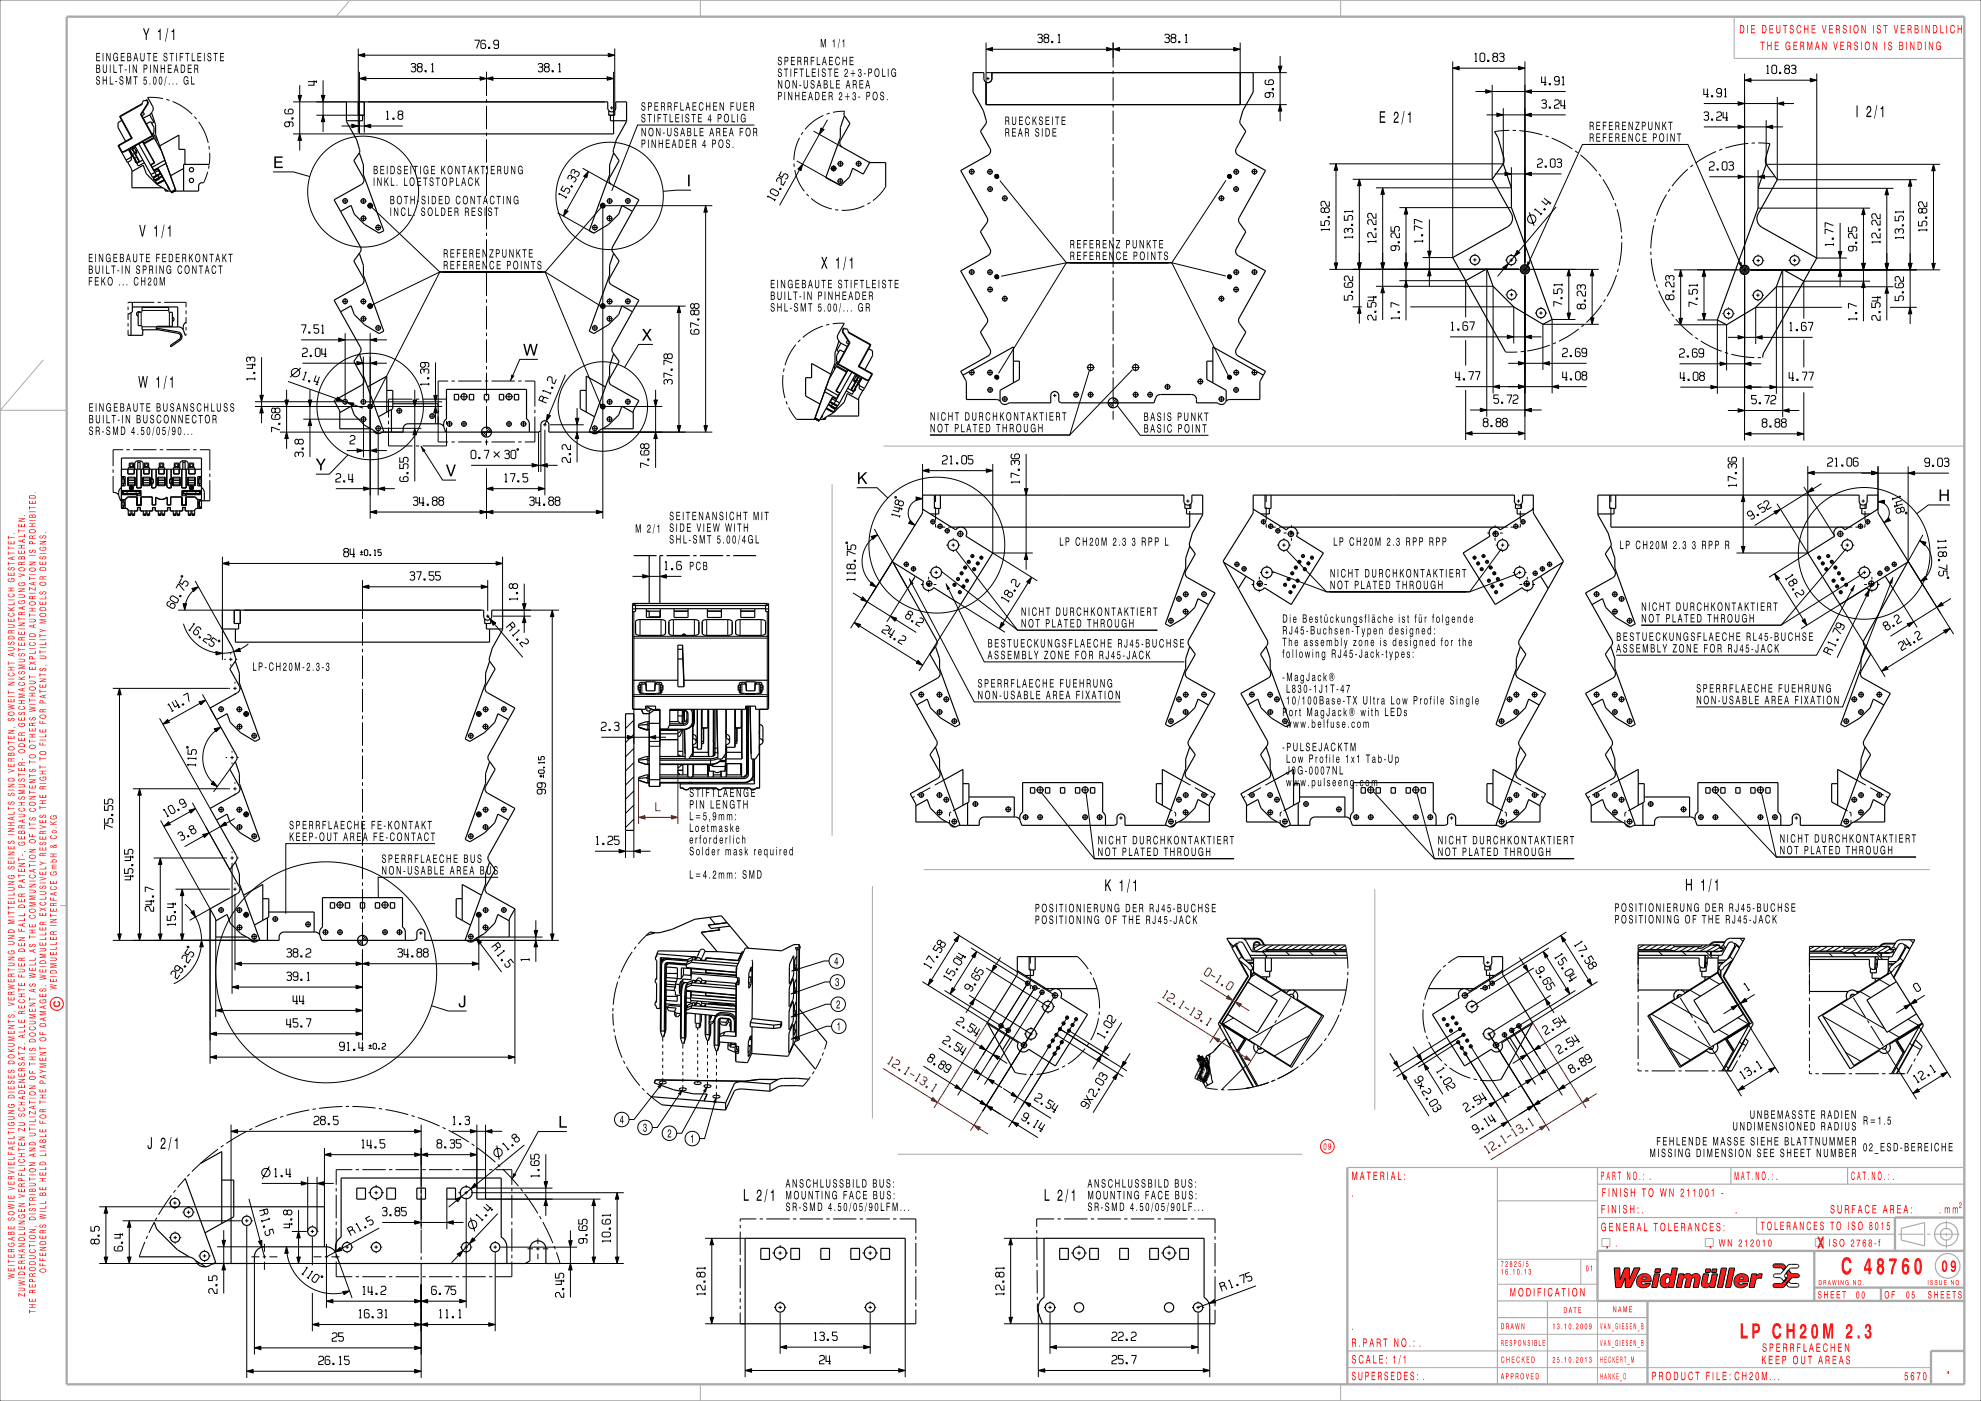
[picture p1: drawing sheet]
<svg xmlns="http://www.w3.org/2000/svg" width="594mm" height="420mm" viewBox="0 0 594 420" stroke-linecap="round" stroke-linejoin="round" font-family="sans-serif">
<g fill="none" stroke="#000" stroke-width=".3">
<path d="M107.4 14.5v25.3M184.3 14.5v18.6M295.7 12.8v18.6h90.1M333.8 12.8v7.4M371.9 12.8v18.6M435.6 18.4v58.8h-9M457.2 18.4v60.9M36 34.8l.1 .2M36.1 35l3.6 6.5-4.2 2.3M36.1 35l-.2 .1M42.6 31.3l-6.5 3.7M43.9 30l.4 1-2.2 3.3 3.5 6.4-8.4 4.7-.6 .1-1.1-2"/>
<path d="M44.3 29.2h2.1l2.5 .4M49.9 29.8l.9 .3M51.8 30.4l3.3 1.8 2.5 2M58.3 35l.6 .7M59.5 36.5l1.8 3 1.1 3.3M87.9 30.5h16M94.9 34.5h14.3M107.4 30.5h1.8v9.3M107.8 21.5v14.7M110.4 30.5h71M145.9 21.5v7.2M145.9 29.7v1"/>
<path d="M145.9 31.7v7M145.9 39.7v1M181.9 32.3h.1M182.5 34.5h1.8M182.9 32.3h1M183.4 30.8h.1M183.4 31.8v1M183.4 33.8v.1M184 21.5v14.7M184.9 32.3h.1M240.8 39.6l-.6 .8M243.9 39.3l8.7 4.8"/>
<path d="M246.9 34.6l-3 1.8-2.5 2.4M248.8 33.9l-1 .3M253.2 33.3l-3.4 .4M294.7 23.6h.1M295.7 21.8h76.2M295.7 23.6h1M296.2 22v.1M296.2 23.1v1M296.2 25.1h.1M297.4 21.8v1.8a1.2 1.2 0 0 1-1.7 1M297.7 23.6h.1M333.8 21.2v1"/>
<path d="M333.8 23.2v7M333.8 31.2v1M333.8 33.2v7M375.8 21.8h10M447.4 25.4v28.3h-41.8M450.8 32.4v16.7h-52.2M452.6 39.1l-4.5 .3M453.6 39.1h1M455.6 39.2l3.4 .4 3.4 .8M523.1 22v57.4M529.6 36v13.3h52.2M532.9 29v24.9h41.9"/>
<path d="M544.8 22v55.4h9M40.1 44.1l-.5 .3M40.5 45.9l-.9 .5M40.7 44.2l-.4 .2M41.1 47.1l-.9 .5M41.2 45l-.4 .2M42.7 42.5l-2.2 1.3M47.3 52.5l.5 .9M47.7 52.2l.1 .2M48.1 53l.1 .1M59.6 57.2l-.1 .1M62.3 51.5l-1.3 3.3"/>
<path d="M62.6 43.8l.2 1M62.7 49.6l-.2 .9M62.9 45.8l-.2 3.5M87.9 40.1h19.9M103.5 59.3v1.8M109 59.4v1.8M145.9 41.7v7M145.9 49.7v1M145.9 51.7v7M145.9 59.7v1M174.7 50.4l8.7 4.9M182.8 59.4v1.8"/>
<path d="M188.3 59.3v1.8M238.1 49l.1 1M238.3 51l1.1 3.3 1.8 3M238.9 48.2l13.2 7.4M239.7 41.3l-1.2 3.3-.5 3.4M241.8 58.1l.7 .7M243.2 59.5l2.7 1.8 3.5 1.3M249 50.5h1.9M249.8 49.8l-.5 .5M250 49.6v1.8M250.2 49.8l-.9 .9M250.4 50l-.9 1"/>
<path d="M250.6 50.3l-.9 .8M250.6 50.7l-.5 .5M251 54.3h1.9M251.1 49.1h1.8M252 53.4v1.8M252 48.2v1.8M256.6 49.1h1.8M257.5 48.2v1.8M265.6 56l-1.8 2.3-2 1.8M290.5 51.5h1.8M291.4 50.6v1.8M295.9 51.5h1.9"/>
<path d="M296 56.7h1.8M296.8 50.6v1.8M296.9 55.8v1.8M298.5 52.3l-.2 .2M298.7 52.2l-.5 .5M298.9 52.2l-.7 .7M299 52.2l-.8 .8M299.1 52.2l-.9 .9M299.2 52.3l-.9 .9M299.3 52.3l-1 1M299.4 52.4l-1 1M299.4 52.5l-.9 .9"/>
<path d="M299.5 52.6l-.9 .9M299.5 53.1l-.4 .4M299.5 52.7l-.8 .8M299.6 52.8l-.8 .8M299.6 52.9l-.7 .7M300.4 59.4h1.8M301.3 58.5v1.8M333.8 41.2v1M333.8 43.2v7M333.8 51.2v1M333.8 53.2v7M365.3 59.4h1.9"/>
<path d="M366.2 58.5v1.8M368.4 52.2l-.4 .5M368.6 52.2l-.6 .6M368.8 52.2l-.8 .8M368.9 52.2l-.9 .9M369 52.3l-1 .9M369.1 52.3l-1 1M369.1 52.4l-.9 1M369.2 53.3l-.1 .1M369.2 52.5l-1 .9M369.3 52.5l-1 1M369.3 52.6l-.9 .9"/>
<path d="M369.3 53l-.5 .5M369.3 52.8l-.8 .8M369.4 52.9l-.8 .7M369.7 56.7h1.9M369.8 51.5h1.8M370.6 55.8v1.8M370.7 50.6v1.8M375.2 51.5h1.9M376.2 50.6v1.8M453.2 50.1v6.2h-40.6M463.4 40.7l.9 .4M465.3 41.4l3.2 1.5 3 1.8"/>
<path d="M472.3 45.2l.8 .6M473.9 46.4l2.6 2.4 2.3 2.6M479.5 52.1l.5 .8M480.6 53.8l1.7 2.7 1.6 3.4M499.7 58.3l-1.7 3.1-1.3 3.2M500.8 56.6l-.6 .9M506.1 50.7l-2.5 2.4-2.2 2.7M507.7 49.4l-.8 .7M514.6 45.4l-3.2 1.6-2.9 1.9M516.4 44.7l-.9 .4M524.2 43l-3.7 .6-3.1 .8M526.2 42.9h-1"/>
<path d="M527.2 51v5.5h40.6M527.2 42.8l3.5 .2M102.6 60.2h1.8M108 60.3h1.9M108.1 65.5h1.8M109 64.6v1.8M110.1 61.7h1.8M111 60.8v1.8M111 61l-.7 .7M111.3 61.1l-.9 .9M111.6 61.3l-1 .9M111.7 61.6l-.8 .7"/>
<path d="M112.5 68.2h1.8M113.4 67.3v1.8M145.9 61.7v7M145.9 69.7v1M145.9 71.7v7M145.9 79.7v1M167.2 63.8l10.9 6.1M177.4 68.2h1.9M178.4 67.3v1.8M179.8 61.7h33.8M180.6 61l-.5 .5M180.8 60.8v94.7"/>
<path d="M181 61l-.9 .9M181.2 61.2l-.9 .9M181.4 61.4l-.9 .9M181.4 61.8l-.5 .5M181.8 65.5h1.9M181.9 60.3h1.8M182.8 64.6v1.8M187.4 60.2h1.8M250.4 62.9l1 .1M259.2 61.7l-3.3 1.1-3.5 .3M260.9 60.7l-.8 .5M333.8 61.2v1"/>
<path d="M333.8 63.2v7M333.8 71.2v1M333.8 73.2v7M419.6 62.2h33.6M440.4 77.9h.3M441.7 77.9h1M442.2 76.1v.3M442.2 77.4v1M442.2 79.4v.3M443.7 77.9h.4M451.3 78h.4M452.7 78h1"/>
<path d="M453.2 76.2v.3M453.2 77.5v1M453.2 79.5v.3M454.7 78h.3M456.8 79.5l-.9 .8M457.3 79.4l-1.5 1.4M457.6 79.4l-1.7 1.7M457.9 79.6l-1.9 1.8M458.2 79.7l-2 2M458.4 80l-1.9 1.9M484.2 60.9l.4 .9M484.9 62.8l.8 3.4 .5 3.4"/>
<path d="M486.2 70.6l.1 1M486.3 72.6l-.3 3.8-.5 3.2M495 75.5v1M495.1 77.5l.4 3.2 .9 3.6M495.9 67.5l-.6 3.5-.3 3.5M496.4 65.6l-.3 1M522.7 79.6l-.9 .9M523.2 79.5l-1.5 1.5M523.5 79.6l-1.7 1.7M523.8 79.7l-1.9 1.9M524.1 79.9l-2 2M525.4 78.1h.3"/>
<path d="M526.7 78.1h1M527.1 62.4h33.7M527.2 76.3v.3M527.2 77.6v1M527.2 79.6v.3M528.7 78.1h.3M536.3 78h.3M537.6 78h1M538.1 76.2v.3M538.1 77.5v1M538.1 79.5v.4M539.6 78h.3"/>
<path d="M38.4 91.9v1M38.4 93.9v2M38.4 96.9v1M38.4 98.9v1.6M42.3 93.6v4M42.6 98h4.3M42.6 93.1h8M46.2 90.6h-7.8v.3M47.1 98.5v.4M47.2 90.6h1M49.2 90.6h6.6v1.5M50.4 99l-.1 .4"/>
<path d="M50.8 93.6v4.2M55.8 93.1v1M55.8 95.1v1.9M55.8 98v1M102.6 90.3h1.8M103.5 89.4v1.8M103.5 99.9v21.4M108 90.4h1.9M108.1 95.6h1.8M109 89.5v1.8M109 94.7v1.8M110.1 91.8h1.8"/>
<path d="M111 90.9v1.8M111 99.9v55.6M111 91.1l-.7 .7M111.4 91.2l-1 .9M111.6 91.4l-1 .9M111.7 91.7l-.8 .7M112.5 98.3h1.8M113.4 97.4v1.8M145.9 81.7v7M145.9 89.7v1M145.9 91.7v7M145.9 99.7v1"/>
<path d="M177.4 98.3h1.9M178.4 97.4v1.8M179.8 91.8h25.8M180.6 91.1l-.5 .5M181 91.1l-.9 .9M181.3 91.3l-1 1M181.4 91.5l-.9 .9M181.4 92l-.4 .4M181.8 95.6h1.9M181.9 90.4h1.8M182.8 94.7v1.8M182.8 89.5v1.8"/>
<path d="M187.4 90.3h1.8M188.3 89.4v1.8M246.8 97.8l-3.5 1.5-2.6 1.9M248.7 97.2l-1 .3M253.1 98.4l-.3 1 2.1 3.3-3.5 6.4 8.4 4.7 .6 .1 1.1-1.9M253.2 96.9l-3.5 .2M254.4 99.8l6.5 3.6M290.5 81.6h1.8M291.4 80.7v1.8M295.9 81.6h1.9M296 86.8h1.8M296.8 80.7v1.8"/>
<path d="M296.9 85.9v1.8M298.6 82.4l-.3 .3M298.8 82.3l-.6 .6M298.9 82.3l-.7 .7M299 82.3l-.8 .8M299.2 82.3l-1 1M299.2 82.4l-.9 .9M299.3 82.5l-.9 .9M299.4 82.5l-1 1M299.5 82.6l-1 1M299.5 82.7l-.9 .9M299.5 83.2l-.4 .4"/>
<path d="M299.5 82.8l-.8 .8M299.6 83.1l-.6 .6M299.6 82.9l-.8 .8M300.4 89.5h1.8M301.3 88.6v1.8M333.8 81.2v1M333.8 83.2v7M333.8 91.2v1M333.8 93.2v7M365.3 89.5h1.9M366.2 88.6v1.8M368.2 82.5h-.1"/>
<path d="M368.5 82.3l-.5 .5M368.7 82.3l-.7 .7M368.8 82.3l-.8 .8M368.9 82.3l-.9 .9M369 82.4l-1 .9M369.1 82.4l-1 1M369.2 82.5l-1 1M369.2 82.6l-1 .9M369.3 82.7l-1 .9M369.3 82.8l-.9 .8M369.3 83.2l-.5 .4M369.3 82.9l-.8 .8"/>
<path d="M369.4 83l-.7 .7M369.7 86.8h1.9M369.8 81.6h1.8M370.6 85.9v1.8M370.7 80.7v1.8M375.2 81.6h1.9M376.2 80.7v1.8M398.6 80.8h57.1M405.6 92h2.7M412.6 85.8h35.1v32.1M419.6 84.1h19.9v11M422.9 92h31v11"/>
<path d="M445.8 80.6v44.3M451.4 88.4h.3M452.7 88.4h1M453.2 86.5v.4M453.2 87.9v1M453.2 89.9v.3M454.7 88.4h.4M456.7 80.8h1M457.2 80.3v1M457.2 82.3v49.6M458.5 80.2l-1.8 1.8M458.6 81l-1.1 1.1"/>
<path d="M458.6 80.6l-1.5 1.5M458.7 80.8h20.7M460.2 93.9h.4M461.6 93.9h1M462.1 92v.4M462.1 93.4v1M462.1 95.4v.3M463.6 93.9h.3M472.4 95.8h-7v22.1M473.4 98.6l-2.7 1.9-3.2 1.8M474.9 97.3l-.7 .7M479.4 97.2h-16.8v13.7"/>
<path d="M480.3 91.4l-2.2 2.8-2.4 2.5M481.4 89.7l-.6 .9M484.7 82.5l-1.2 3.2-1.6 3.2M485.2 80.5l-.2 1M496.7 85.3l.3 .9M497.4 87.2l1.5 3.1 1.8 3M501.3 94.1l.6 .8M501.9 97.4h15.8v13.7M501.9 80.9h19.7M502.5 95.7l2.4 2.5 2.6 2.3M508.9 95.9h6v22.2M516.5 94h.3"/>
<path d="M517.8 94h1M518.3 92.2v.3M518.3 93.5v1M518.3 95.5v.3M519.8 94h.3M522.6 80.9h1M523.1 80.4v1M523.1 82.4v49.7M524.2 80.1l-1.9 1.9M524.4 80.4l-1.8 1.8M524.4 81.2l-1 1M524.5 80.8l-1.5 1.5"/>
<path d="M524.6 80.9h57.2M525.3 88.5h.3M526.6 88.5h1M527.1 86.7v.3M527.1 88v1M527.1 90v.3M528.6 88.5h.3M534.5 80.7v44.4M552.3 92.1h-25.8v11M560.8 84.3h-19.9v11.3M566.7 92.1h8.1M567.8 86h-35.2v32.1"/>
<path d="M52.6 102.5l.3 .3M54.2 100.9h.4M54.5 100.4l-.4 .1M55.8 100v.5M109 106.9v14.5M123.7 119.7h-7.2v5.5M124.7 119.7h1M126.7 119.7h7.2v5.5M134.4 114.2h-3v7.7M135.4 114.2h1M137.4 114.2h7M138 118.9h2.3"/>
<path d="M139.1 117.8v2.3M145.4 114.2h1M145.9 101.7v7M145.9 109.7v1M145.9 111.7v7M145.9 119.7v1M147.4 114.2h7M151.5 118.9h2.3M152.6 117.8v2.3M155.4 114.2h1M157.4 114.2h3v7.7M182.8 119.6v1.8"/>
<path d="M188.3 119.5v1.8M234.8 112.4v3.8l.6 3.2M235.1 110.5l-.2 .9M238.6 103.3l-1.9 3-1.3 3.2M240 101.9l-.7 .7M254.3 110.9l2.2 1.3M255.8 113.5l.4 .2M255.9 115.5l.9 .5M256.3 112.6l.4 .3M256.5 114.4l.9 .5M256.9 112.5l.5 .3M260.9 103.4l-3.6 6.5 4.3 2.4"/>
<path d="M260.9 103.4l.2 .1M261 103.2l-.1 .2M290.5 111.7h1.8M291.4 110.8v1.8M295.9 111.7h1.9M296 116.9h1.8M296.8 110.8v1.8M296.9 116v1.8M298.6 112.4l-.4 .4M298.8 112.4l-.6 .6M298.9 112.4l-.7 .7M299.1 112.4l-.9 .9"/>
<path d="M299.2 112.4l-1 1M299.3 112.5l-1 1M299.3 112.6l-.9 .9M299.4 112.6l-1 1M299.5 112.7l-1 1M299.5 113.4l-.3 .3M299.5 112.8l-.9 .9M299.5 112.9l-.8 .8M299.6 113.2l-.6 .6M299.6 113l-.8 .8M300.4 119.6h1.8M301.3 118.7v1.8"/>
<path d="M314.7 118.6h.1M315.8 118.6h1M316.3 117v.1M316.3 118.1v1M317.8 118.6h.1M321.8 118.3h1.8M322.7 117.4v1.8M325.8 110.2h2.4M326.1 118.3h1.8M327 109v2.3M327 117.4v1.8M333.8 101.2v1"/>
<path d="M333.8 103.2v7M333.8 111.2v1M333.8 113.2v7M334.3 119.4l-.5 .5M334.7 119.6l-.9 1M335 120l-.7 .8M339.3 110.2h2.4M339.6 118.3h1.8M340.5 109v2.3M340.5 117.4v1.8M344 118.3h1.8M344.9 117.4v1.8"/>
<path d="M349.2 116h1.8M350.1 115.1v1.8M359 114.4h1.8M359.9 113.5v1.8M365.3 119.6h1.9M366.2 118.7v1.8M368.2 112.5l-.1 .2M368.5 112.4l-.5 .5M368.7 112.4l-.7 .7M368.8 112.4l-.8 .8M368.9 112.4l-.9 .9M369 112.5l-.9 .9"/>
<path d="M369.1 112.5l-1 1M369.2 112.6l-1 1M369.2 112.7l-.9 .9M369.3 112.8l-1 .9M369.3 113.3l-.4 .4M369.3 112.9l-.9 .8M369.3 113l-.7 .8M369.3 113.1l-.6 .7M369.7 116.9h1.9M369.8 111.7h1.8M370.6 116v1.8M370.7 110.8v1.8"/>
<path d="M375.2 111.7h1.9M376.2 110.8v1.8M439.5 102v7.6M439.5 116.9v15M455 105.5h-3.5M456.9 105.4l-.9 .1M464.7 103.5l-3.6 1.1-3.2 .6M466.6 102.7l-1 .4M508.3 101.1l.9 .6M510 102.2l3 1.8 3.3 1.3M517.2 105.6l1 .3M519.1 106.2l3.5 .7 3.4 .3"/>
<path d="M528 107.2h-1M528.6 107.2h.1M540.9 101.8v8.3M540.9 117.6v14.5M36.9 134.8h-3v4.9M37.9 134.8h1M39 139.8h.8M39.9 134.8h7M41.3 138.7h.7M43.5 139.8h.8M47.9 134.8h1M48 139.8h.8"/>
<path d="M49.9 134.8h7M52.5 139.8h.8M54.8 138.7h.7M57 139.8h.8M57.9 134.8h1M59.9 134.8h3v6.2M76.4 121.9h56.2M76.4 120.4h28M83.9 129.5h49.7M90.9 125.7h19M108 120.5h24.6M109 124.8v12.3"/>
<path d="M111 121.2l-.7 .7M111.4 121.3l-1 .9M111.6 121.5l-1 .9M111.7 121.8l-.8 .8M112.5 128.4h13.9M113.4 127.5v21M116.5 128.2v5.5h7.2M116.5 126.2v1M118.8 123.1h1.8M119.7 122.2v1.9M124.7 133.7h1M128.7 124.7h1.8"/>
<path d="M129.6 123.8v1.9M131.4 124.9v7.6h3M131.4 122.9v1M133.9 127.1h1.8M133.9 126.2v1M133.9 128.2v5.5h-7.2M134.8 126.2v1.8M135.4 132.5h1M137.4 132.5h7M138.2 127.1h1.8M139.1 126.2v1.8M144.4 129.5h3.2"/>
<path d="M145 129.5l-.5 .5M145.4 132.5h1M145.7 129.5l-1 1M145.9 129.7v1.1l-.3 .2M145.9 130l-.8 .8M145.9 121.7v7M145.9 131.7v1.8M146.4 128.1l-.5 .5M146.8 128.4l-.9 .9M147.2 128.8l-.8 .7M147.4 129.3l-.3 .2M147.4 132.5h7"/>
<path d="M151.7 127.1h1.8M152.6 126.2v1.8M155.4 132.5h1M156.1 127.1h1.8M157 126.2v1.8M160.4 122.9v1M160.4 124.9v7.6h-3M161.5 129.5v12M161.8 127.3h.1M162.2 129.1v12.4M162.9 127.3h1M163.4 125.8h.1"/>
<path d="M163.4 126.8v1M163.4 128.8v19.7M164.9 127.3h10.1M176.7 129.5h36.9M177.4 128.4h1.9M178.4 127.5v1.8M179.8 121.9h18.8M180.6 121.2l-.5 .5M181 121.2l-.9 .9M181.3 121.4l-1 1M181.4 122.1l-.4 .4M181.4 121.7l-.8 .8"/>
<path d="M181.8 125.7h1.9M181.9 120.5h1.8M182.8 124.8v1.8M187.4 120.4h1.8M235.7 120.3l.4 .9M236.5 122.1l2.3 3.6M248.9 121.4l-.1 .1M249.3 120.7l-.1 .1M249.7 120.9l-.5 .9M276.6 139.1v9.3M297.7 139.1v26.7M316.3 120.1h.1"/>
<path d="M332.3 120.8h3M332.9 120.8l-.5 .5M333.6 120.8l-1 .9M333.8 122l-.3 .2M333.8 121.3l-.8 .7M333.8 121.2v1M333.8 123.2v2.6M335.2 120.5l-.2 .3M542.1 139.8v26M563.1 139.8v12.4M572.1 139.8v28.5l13.7 21.8M33.9 140.7v1"/>
<path d="M33.9 142.7v4.9M38.1 147.3v.8M38.2 149.1h.1M38.2 147.2v.1M38.2 148.1h.1M38.5 154.1h.8M38.5 145.2h1.9M38.5 144.7h1.9M38.5 144h1.9M38.5 143.6h1.9M38.5 149h.1M38.6 146.3h1.6"/>
<path d="M39.4 145.5v1.5M39.6 154.1h.8M40.8 147.4v.6M41 148.6h1.3M41.1 147.4l.8 .1M41.9 147.8l-.8 .2M43 154.1h.8M43 145.2h1.9M43 144.7h1.9M43 144h1.9M43 143.6h1.9M44.1 154.1h.8"/>
<path d="M46.7 149.2v.1M46.9 149.1v.1M47.5 154.1h.8M47.5 145.2h1.9M47.5 144.7h1.9M47.5 144h1.9M47.5 143.6h1.9M48.6 154.1h.8M49.9 149.1v.1M50.2 149.2l-.1 .1M52 154.1h.8M52 145.2h1.9"/>
<path d="M52 144.7h1.9M52 144h1.9M52 143.6h1.9M53.1 154.1h.8M54.5 148.6h1.3M54.9 147.8l.9 .2M55.8 147.4l-.9 .1M56 147.4v.6M56.5 154.1h.8M56.5 145.2h1.9M56.5 144.7h1.9M56.5 144h1.9"/>
<path d="M56.5 143.6h1.9M56.6 146.3h1.6M57.4 145.5v1.5M57.6 154.1h.8M58.3 149h.1M58.6 147.2v.1M58.6 148.1h.1M58.6 149.1h.1M58.7 147.3v.8M62.9 142v1M62.9 144v6.1M145.9 140.4v15.1"/>
<path d="M262.2 158.6l10 17.8-6.3 10M278.9 156.4h1.7M279.7 155.6v1.7M280.5 157v1h.3M280.5 148.4v2.1M280.5 152v2.1M280.5 155.1v1M281 158h.3M281.1 157.8h1.6M281.9 156.9v1.7M282.5 158h.9M283.2 159.1h1.7"/>
<path d="M284 158.3v1.6M284.3 158h1M287.9 158h.1M287.9 159v2.1M288.2 158h.1M354.6 150.2h.1M355.7 150.2h1M356.2 148.7h.1M356.2 149.7v1M356.2 151.7v.1M356.7 151.3v.9M356.7 153.2v.9"/>
<path d="M357.7 150.2h.1M378 156.4h1.7M378.9 155.6v1.7M379.7 157v1h.2M379.7 148.4v2.1M379.7 152v2.1M379.7 155.1v1M380.2 158h.2M380.2 157.8h1.6M381 156.9v1.7M381.6 158h.9M382.3 159.1h1.7"/>
<path d="M383.2 158.3v1.6M383.5 158h.9M384.9 159.8h.8M386.7 159.8h1M387 158h.2M387.1 159v2.1M387.2 157.5v.8M387.2 159.3v1M387.3 158h.2M388.7 159.8h.9M446 159.8h.8M447.8 159.8h1"/>
<path d="M448.1 158h.1M448.3 157.5v.8M448.3 159.3v1M448.4 158h.1M448.5 159v2.1M449.8 159.8h.8M451.1 158h1M453 158h.9M453.7 157.8h1.6M453.8 150.2h.1M454.5 156.9v1.7M454.8 150.2h1"/>
<path d="M455.1 158h.3M455.3 148.7h.1M455.3 149.7v1M455.3 151.7v.1M455.8 156.4h1.7M455.9 157v1h-.3M455.9 151.3v.9M455.9 153.2v.9M455.9 155.1v1M456.7 155.6v1.7M456.8 150.2h.1M483 148.4v2.1"/>
<path d="M483 152v2.1M532.8 151l9.3 14.8M540.9 146l9.2 14.7M551.4 158h.2M551.7 158h.2M551.8 159v2.1M554.5 158h.9M556.3 158h1M557 157.8h1.7M557.1 150.2h.1M557.9 156.9v1.7M558.2 150.2h1"/>
<path d="M558.4 158h.3M558.7 148.7h.1M558.7 149.7v1M558.7 151.7v.1M559.2 156.4h1.6M559.2 151.3v.9M559.2 153.2v.9M559.2 155.1v1M559.2 157v1h-.2M560 155.6v1.7M560.2 150.2h.1M58.5 174.2l8.2 14.6v9"/>
<path d="M66.7 166.9v21.7M108.7 173.9v11.6M146.2 173.9v9.3M150.7 166.9v21.7M267.6 168.3l-12.5 20M270.9 169.2h1.7M271.8 168.4v1.6M273.1 170.5h1.6M273.9 169.7v1.7M276.1 175.2h.9M277.6 175h2M278 175.2h1"/>
<path d="M278.5 172.9v.8M278.5 174.7v1M278.5 176.7v.9M278.6 173.9v2.1M278.6 171.6h.6M280 175.2h.8M280.2 171.6h1M280.7 169.5v.6M280.7 171.1v1M280.7 173.1v.6M282.2 171.6h.6M283.8 163.4h.5"/>
<path d="M285.3 163.4h1M285.6 175.3h1.2M285.8 161.3v.6M285.8 162.9v1M285.8 164.9v.6M286.2 174.7v1.2M286.7 173.6h1.1M286.9 160.1h2.1M287.2 177.5h1.2M287.3 173v1.2M287.3 163.4h.6M287.8 171.9h1.1"/>
<path d="M287.8 176.9v1.2M288.3 175.8h1.2M288.3 171.3v1.2M288.8 170.2h1.2M288.9 175.2v1.2M289.4 174.1h1.1M289.4 169.6v1.1M289.9 168.4h1.2M290 173.5v1.2M290.5 167.9v1.1M291 166.7h1.1M291.5 170.6h1.2"/>
<path d="M291.6 166.1v1.2M292.1 170.1v1.1M292.6 168.9h1.2M293.2 168.3v1.2M293.7 167.2h1.1M294.3 166.6v1.2M297.7 165.8h12M297.7 165.8l13.3 8.3M352.6 179.5h1.8M353.5 178.6v1.9M354.6 178.2h1.9M355.6 177.2v1.9"/>
<path d="M360.1 178.1h1.8M361 177.2v1.8M370.1 169.2h1.6M370.9 168.4v1.6M372.2 170.5h1.7M373 169.7v1.7M375.3 175.2h.8M376.7 175h2.1M377.1 175.2h1M377.6 172.9v.8M377.6 174.7v1M377.6 176.7v.9"/>
<path d="M377.8 173.9v2.1M377.8 171.6h.6M379.1 175.2h.8M379.4 171.6h1M379.9 169.5v.6M379.9 171.1v1M379.9 173.1v.6M381.4 171.6h.5M382.9 163.4h.6M384.5 163.4h1M384.7 175.3h1.2M385 161.3v.6"/>
<path d="M385 162.9v1M385 164.9v.6M385.3 174.7v1.2M385.8 173.6h1.2M386.1 160.1h2M386.4 177.5h1.1M386.4 173v1.2M386.5 163.4h.6M386.9 171.9h1.2M386.9 176.9v1.2M387.2 161.3v.8M387.4 175.8h1.2"/>
<path d="M387.5 171.3v1.2M388 170.2h1.1M388 175.2v1.2M388.5 174.1h1.2M388.6 169.6v1.1M389.1 168.4h1.1M389.1 173.5v1.2M389.6 167.9v1.1M390.1 166.7h1.2M390.7 170.6h1.1M390.7 166.1v1.2M391.2 170.1v1.1"/>
<path d="M391.7 168.9h1.2M392.3 168.3v1.2M392.8 167.2h1.2M393.4 166.6v1.2M441.6 167.2h1.1M442.1 166.6v1.2M442.6 168.9h1.2M443.2 168.3v1.2M443.7 170.6h1.2M444.2 166.7h1.2M444.3 170.1v1.1M444.8 166.1v1.2"/>
<path d="M445.3 168.4h1.2M445.9 174.1h1.1M445.9 167.9v1.1M446.4 170.2h1.2M446.4 173.5v1.2M446.9 175.8h1.2M447 169.6v1.1M447.4 160.1h2.1M447.5 171.9h1.1M447.5 175.2v1.2M448 177.5h1.2M448.1 171.3v1.2"/>
<path d="M448.3 161.3v.8M448.5 163.4h.6M448.6 173.6h1.1M448.6 176.9v1.2M449.1 173v1.2M449.6 175.3h1.2M450.1 163.4h1M450.2 174.7v1.2M450.6 161.3v.6M450.6 162.9v1M450.6 164.9v.6M452.1 163.4h.5"/>
<path d="M453.6 171.6h.6M455.2 171.6h1M455.6 175.2h.8M455.7 169.5v.6M455.7 171.1v1M455.7 173.1v.6M456.8 175h2M457.2 171.6h.6M457.4 175.2h1M457.8 173.9v2.1M457.9 172.9v.8M457.9 174.7v1"/>
<path d="M457.9 176.7v.9M459.4 175.2h.9M459.5 171.9h1.7M460.3 171v1.7M461.7 170.5h1.6M462.5 169.7v1.7M463.8 169.2h1.7M464.6 168.4v1.6M477.8 178.1h1.8M478.7 177.2v1.8M483.3 178.2h1.8M484.2 177.2v1.9"/>
<path d="M485.3 179.5h1.8M486.2 178.6v1.9M520.7 165.8h21.4M542.1 165.8l-11.7 7.3M544.9 167.2h1.2M545.5 166.6v1.2M546 168.9h1.1M546.6 168.3v1.2M547.1 170.6h1.1M547.6 166.7h1.2M547.6 170.1v1.1M548.2 166.1v1.2"/>
<path d="M548.7 168.4h1.1M549.2 174.1h1.2M549.3 167.9v1.1M549.8 170.2h1.1M549.8 173.5v1.2M550.3 175.8h1.1M550.3 169.6v1.1M550.8 160.1h2M550.8 171.9h1.2M550.9 175.2v1.2M551.4 177.5h1.1M551.4 171.3v1.2"/>
<path d="M551.8 163.4h.6M551.9 173.6h1.2M551.9 176.9v1.2M552.5 173v1.2M553 175.3h1.1M553.4 163.4h1M553.6 174.7v1.2M553.9 161.3v.6M553.9 162.9v1M553.9 164.9v.6M555.4 163.4h.6M556.9 171.6h.6"/>
<path d="M558.5 171.6h1M559 175.2h.8M559 169.5v.6M559 171.1v1M559 173.1v.6M560.1 175h2M560.5 171.6h.6M560.8 175.2h1M561.1 173.9v2.1M561.3 172.9v.8M561.3 174.7v1M561.3 176.7v.9"/>
<path d="M562.8 175.2h.8M562.8 174.3l-22.7 14.2M562.9 171.9h1.6M563.7 171v1.7M565 170.5h1.7M565.8 169.7v1.7M567.2 169.2h1.6M567.6 176.4l7.3 11.7M568 168.4v1.6M576.6 160.3l-4.6 8.2M53.4 182.9h13.3M67.2 197.7h.5"/>
<path d="M68.7 197.7h1M69.2 195.7v.5M69.2 197.2v1M69.2 199.2v.4M70.2 182.9h1.8v4h-1.8zM70.7 197.7h.4M73.2 182.9h71M108.7 186.5v7M108.7 194.5v1M108.7 196.5v7M144.7 184.7h.1M145.3 186.9h1.8"/>
<path d="M145.7 184.7h1M146.2 184.2v1M146.2 186.2v.1M147.7 184.7h11.5M150.7 182.9h16.9M189.8 190.9l40.3-.1a.29 .29 0 0 1 .4 .2 .29 .29 0 0 1-.4 .3h-40l-.4-.1zM190.1 183.3v39.7M190.6 186.4v3.6M191.9 185.7v4.8M194.7 184.9h3.2M198.2 185.7v4.8M199.6 186.4l-.1 3.6"/>
<path d="M200.6 186.4v3.6M201.9 185.7v4.8M208.2 185.7v4.8M209.6 186.4l-.1 3.6M210.6 186.4v3.6M211.9 185.7v4.8M218.2 185.7v4.8M219.6 186.4l-.1 3.6M220.6 186.4v3.6M221.9 185.7v4.8M228.2 185.7v4.8M229.6 186.4l-.1 3.6"/>
<path d="M230.1 183.3v29.3M301.4 189.6l-13.4-8.4-12.4 19.9M350.2 186.1h1.8M351.1 185.2v1.8M354.6 183.3h1.8M355.5 182.4v1.9M483.3 183.3h1.8M484.2 182.4v1.9M487.7 186.1h1.9M488.6 185.2v1.8M551.7 181.2l13.6 21.7M33.8 206.4h35.2"/>
<path d="M47.9 215.3l15.1 27.1M60.7 208.2l4.2 7.5M65.4 212.6h1.8M66.3 211.7v1.8M70 206.4h1M70.5 204.4v.5M70.5 205.9v1M70.5 207.9v.4M70.9 212.6h1.8M70.9 217.8h1.8M71.8 211.7v1.9M71.8 216.9v1.8"/>
<path d="M72 206.4h.4M72.9 214h1.8M73.8 213.1v1.8M73.8 213.3l-.7 .7M74.2 213.4l-1 1M74.4 213.6l-1 1M74.5 213.9l-.8 .8M76.2 219.7v1.8M108.7 204.5v1M108.7 206.5v7M108.7 214.5v1M108.7 216.5v7"/>
<path d="M141.2 219.7v1.8M142.7 214h1.8M143.4 213.4l-.5 .4M143.6 213.1v1.8M143.8 213.4l-.9 .8M144.1 213.5l-1 1M144.2 213.8l-.9 .9M144.2 214.2l-.5 .5M144.7 217.8h1.8M144.7 212.6h1.8M145.6 216.9v1.8M145.6 211.7v1.9"/>
<path d="M150.2 212.6h1.8M151.1 211.7v1.8M187.7 214l-.1 .2M189.8 208.4l40.3-.1a.3 .3 0 0 1 .4 .2 .3 .3 0 0 1-.4 .3h-40l-.4-.1zM190.1 215.9l-2.5 2.5M191.4 205.8l.7 .6M191.7 205.3l.4 .4M191.7 204.9l.4 .4M191.7 207.1l.4 .3M191.7 207.5l.3 .3M192.5 204.5v3.4M193.3 204.5v.6"/>
<path d="M193.7 204.7v.9M196.4 204.7v.9M196.8 204.5v.6M197.1 212.6v.4M197.7 204.5v3.4M198.5 205.3l-.4 .4M198.5 204.9l-.4 .4M198.5 207.1l-.4 .3M198.5 207.5l-.4 .3M198.7 205.8l-.6 .6M205 212.8v.2M205 216.3v1.1"/>
<path d="M205 218.6v.1M205.1 218.7v.1M206 213.8l.3 .2M206 216.1l.3 .2M208 213.8l-.4 .2M208 216.1l-.4 .2M208.1 216.2l-.1 .1M208.1 215.8l.1 .8M221.4 205.8l.7 .6M221.7 207.5l.3 .3M221.7 205.3l.4 .4M221.7 204.9l.4 .4"/>
<path d="M221.7 207.1l.4 .3M222.5 204.5v3.4M223.3 204.5v.6M223.7 204.7v.9M226.4 204.7v.9M226.8 204.5v.6M227.7 204.5v3.4M228.5 207.1l-.4 .3M228.5 207.5l-.4 .3M228.5 205.3l-.4 .4M228.5 204.9l-.4 .4M228.7 205.8l-.6 .6"/>
<path d="M275.3 208.2h1.8M276.2 207.3v1.8M280.8 208.3h1.8M280.8 213.4h1.9M281.7 207.3v1.9M281.7 212.5v1.9M282.8 209.6h1.9M283.7 208.7v1.9M285.2 216.2h1.9M286.1 215.3v1.8M350.2 216.2h1.8M351.1 215.3v1.8"/>
<path d="M352.6 209.6h1.8M353.5 208.7v1.9M354.6 213.4h1.8M354.6 208.3h1.9M355.5 212.5v1.9M355.6 207.3v1.9M360.1 208.2h1.8M361 207.3v1.8M374.5 208.2h1.8M375.4 207.3v1.8M379.9 208.3h1.9M380 213.4h1.8"/>
<path d="M380.8 207.3v1.9M380.9 212.5v1.9M382 209.6h1.8M382.9 208.7v1.9M384.4 216.2h1.8M385.3 215.3v1.8M449.3 216.2h1.9M450.2 215.3v1.8M451.7 209.6h1.9M452.6 208.7v1.9M453.7 213.4h1.9M453.8 208.3h1.8"/>
<path d="M454.6 212.5v1.9M454.7 207.3v1.9M459.2 208.2h1.9M460.2 207.3v1.8M477.8 208.2h1.8M478.7 207.3v1.8M483.3 208.3h1.8M483.3 213.4h1.8M484.2 207.3v1.9M484.2 212.5v1.9M485.3 209.6h1.8M486.2 208.7v1.9"/>
<path d="M487.7 216.2h1.9M488.6 215.3v1.8M552.7 216.2h1.8M553.6 215.3v1.8M555.1 209.6h1.8M556 208.7v1.9M557.1 213.4h1.8M557.1 208.3h1.9M558 212.5v1.9M558 207.3v1.9M562.6 208.2h1.8M563.5 207.3v1.8"/>
<path d="M39.8 236.5h29.2M67.6 227.1h.5M68.9 230.6l-4.9 6.8M69.1 227.1h1M69.6 225.2v.4M69.6 226.6v1M69.6 228.6v.5M70 236.5h1M70.5 234.5v.5M70.5 236v1M70.5 238v.4M71.1 227.1h.4"/>
<path d="M72 236.5h.4M75.3 220.6h1.8M108.7 224.5v1M108.7 226.5v7M108.7 234.5v1M108.7 236.5v7M140.3 220.6h1.8M190.1 228.6l-2.5 2.5M190.1 237.1l-2.5 2.5M190.1 232.9l-2.5 2.5M190.1 224.4l-2.5 2.5M190.1 220.1l-2.5 2.5"/>
<path d="M194.7 222.3h3.2M194.7 223.7h3.2M213.1 227.4v1.8M214.1 224.1l1 .2M214.4 226.1l-.3 .3M215.2 225.7h-.8l-.3 .2M223.1 232.8v.6M223.1 234.6v.1M224.1 232.1l.3 .1M226.1 232.1l-.4 .1M274.3 238.8l-.7 .3M275.3 238.3h1.8"/>
<path d="M275.6 238l-.7 .4M276.2 237.4v1.8M279 236.1l-2.7 1.5M280.8 238.4h1.8M281.7 237.4v1.9M282.8 239.7h1.9M283 233.9l-2.7 1.5M283.7 238.8v1.9M310.7 236.8h2.3M311.9 235.6v2.4M324.2 236.8h2.3M325.4 235.6v2.4"/>
<path d="M352.6 239.7h1.8M353.5 238.8v1.9M354.3 233.9l2.7 1.5M354.6 238.4h1.9M355.6 237.4v1.9M358.3 236.1l2.7 1.5M360.1 238.3h1.8M361 237.4v1.8M361.6 238l.7 .4M363 238.8l.7 .3M373.4 238.8l-.7 .3M374.5 238.3h1.8"/>
<path d="M374.8 238l-.7 .4M375.4 237.4v1.8M378.1 236.1l-2.7 1.5M379.9 238.4h1.9M380.8 237.4v1.9M382 239.7h1.8M382.1 233.9l-2.7 1.5M382.9 238.8v1.9M409.8 236.8h2.4M411 235.6v2.4M423.3 236.8h2.4M424.5 235.6v2.4"/>
<path d="M451.7 239.7h1.9M452.6 238.8v1.9M453.4 233.9l2.7 1.5M453.8 238.4h1.8M454.7 237.4v1.9M457.4 236.1l2.7 1.5M459.2 238.3h1.9M460.2 237.4v1.8M460.8 238l.7 .4M462.1 238.8l.7 .3M476.7 238.8l-.6 .3M477.8 238.3h1.8"/>
<path d="M478.1 238l-.7 .4M478.7 237.4v1.8M481.5 236.1l-2.7 1.5M483.3 238.4h1.8M484.2 237.4v1.9M485.3 239.7h1.8M485.5 233.9l-2.7 1.5M486.2 238.8v1.9M513.2 236.8h2.3M514.4 235.6v2.4M526.7 236.8h2.3M527.9 235.6v2.4"/>
<path d="M555.1 239.7h1.8M556 238.8v1.9M556.8 233.9l2.7 1.5M557.1 238.4h1.9M558 237.4v1.9M560.8 236.1l2.7 1.5M562.6 238.3h1.8M563.5 237.4v1.8M564.1 238l.7 .4M565.5 238.8l.7 .3M46.1 257.2h22M48.2 246l14.8 26.5"/>
<path d="M57.7 240.7l11.2 20M65.4 242.7h1.8M66.3 241.8v1.8M69.1 257.2h1M69.6 255.3v.4M69.6 256.7v1M69.6 258.7v39.2M70.9 242.7h1.8M70.9 247.9h1.8M71.1 257.2h.4M71.8 241.8v1.9M71.8 247v1.8"/>
<path d="M72.9 244.1h1.8M73.8 243.2v1.8M73.8 243.4l-.7 .8M74.2 243.5l-1 1M74.4 243.8l-1 .9M74.5 244.1l-.8 .7M75.3 250.7h1.8M76.2 249.8v1.8M108.7 244.5v1M108.7 246.5v7M108.7 254.5v1M108.7 256.5v7"/>
<path d="M140.3 250.7h1.8M141.2 249.8v1.8M142.7 244.1h1.8M143.4 243.5l-.5 .5M143.6 243.2v1.8M143.8 243.5l-.9 .9M144.1 243.6l-1 1M144.2 243.9l-.9 .9M144.2 244.3l-.4 .5M144.7 247.9h1.8M144.7 242.7h1.8M145.6 247v1.8"/>
<path d="M145.6 241.8v1.9M150.2 242.7h1.8M151.1 241.8v1.8M187.6 248.9v8.3M190.1 245.6l-2.5 2.5M190.1 241.3l-2.5 2.5M190.1 248.9v8.3M280.8 243.5h1.9M281.7 242.6v1.9M284.7 245.8v1.1M285.2 243.4l-.5 .3v1M285.2 246.3h1.9"/>
<path d="M286.1 245.4v1.8M286.2 242.8l-.5 .3M291.6 241h1.8M292.5 240.1v1.8M301.4 242.6h1.8M302.3 241.7v1.8M306.6 245h1.8M307.5 244.1v1.8M311 245h1.8M311.9 244.1v1.8M324.5 245h1.8M325.4 244.1v1.8"/>
<path d="M328.8 245h1.8M329.7 244.1v1.8M334.6 245.2h.1M335.6 245.2h1M336.1 243.7h.1M336.1 244.7v1M336.1 246.7v.1M337.6 245.2h.1M350.2 246.3h1.8M351 242.8l.5 .3M351.1 245.4v1.8M352 243.4l.5 .3v1"/>
<path d="M352.5 245.8v1.1M354.6 243.5h1.8M355.5 242.6v1.9M380 243.5h1.8M380.9 242.6v1.9M383.9 245.8v1.1M384.4 243.4l-.5 .3v1M384.4 246.3h1.8M385.3 245.4v1.8M385.4 242.8l-.5 .3M390.7 241h1.8M391.6 240.1v1.8"/>
<path d="M400.5 242.6h1.9M401.5 241.7v1.8M405.8 245h1.8M406.7 244.1v1.8M410.1 245h1.8M411 244.1v1.8M423.6 245h1.8M424.5 244.1v1.8M428 245h1.8M428.9 244.1v1.8M433.7 245.2h.1M434.8 245.2h1"/>
<path d="M435.3 243.7h.1M435.3 244.7v1M435.3 246.7v.1M436.8 245.2h.1M449.3 246.3h1.9M450.2 242.8l.5 .3M450.2 245.4v1.8M451.2 243.4l.5 .3v1M451.7 245.8v1.1M453.7 243.5h1.9M454.6 242.6v1.9M483.3 243.5h1.8"/>
<path d="M484.2 242.6v1.9M487.2 245.8v1.1M487.7 243.4l-.5 .3v1M487.7 246.3h1.9M488.6 245.4v1.8M488.7 242.8l-.5 .3M494.1 241h1.8M495 240.1v1.8M503.9 242.6h1.8M504.8 241.7v1.8M509.1 245h1.8M510 244.1v1.8"/>
<path d="M513.5 245h1.8M514.4 244.1v1.8M527 245h1.8M527.9 244.1v1.8M531.3 245h1.8M532.2 244.1v1.8M537.1 245.2h.1M538.1 245.2h1M538.6 243.7h.1M538.6 244.7v1M538.6 246.7v.1M540.1 245.2h.1"/>
<path d="M552.7 246.3h1.8M553.5 242.8l.5 .3M553.6 245.4v1.8M554.5 243.4l.5 .3v1M555 245.8v1.1M557.1 243.5h1.8M558 242.6v1.9M52.6 266.6h16.4M63 272.5v46.4M63 272.5l-6.1 3.4M65.4 272.8h1.8M66.3 271.9v1.8"/>
<path d="M70 266.6h1M70.5 264.6v.5M70.5 266.1v1M70.5 268.1v22.8M70.9 272.8h1.8M70.9 278h1.8M71.8 271.9v1.9M71.8 277.1v1.8M72 266.6h.4M72.9 274.2h1.8M73.8 273.3v1.8M73.9 273.5l-.8 .8"/>
<path d="M74.2 273.7l-1 .9M74.4 273.9l-1 .9M74.5 274.2l-.7 .7M76.2 279.9v1.8M81.6 275.5h1.9M82.5 274.6v1.8M91.5 277.1h1.8M92.4 276.2v1.8M96.7 279.5h1.8M97.6 278.6v1.8M100.8 271.3h2.3M101 279.5h1.9"/>
<path d="M101.9 270.1v2.4M101.9 278.6v1.8M108.7 264.5v1M108.7 266.5v7M108.7 274.5v1M108.7 276.5v7M114.3 271.3h2.3M114.5 279.5h1.9M115.4 270.1v2.4M115.4 278.6v1.8M118.9 279.5h1.8M119.8 278.6v1.8"/>
<path d="M124.6 279.7h.1M125.7 279.7h1M126.2 278.2h.1M126.2 279.2v1M127.7 279.7h.1M141.2 279.9v1.8M142.7 274.2h1.8M143.4 273.6l-.5 .5M143.6 273.3v17.6M143.8 273.6l-.9 .9M144.1 273.8l-1 .9M144.2 274.5l-.4 .4"/>
<path d="M144.2 274l-.8 .9M144.7 278h1.8M144.7 272.8h1.8M145.6 277.1v1.8M145.6 271.9v1.9M150.2 272.8h1.8M151.1 271.9v1.8M154.4 272.5v46.4M194.9 279.4l-3.5 3.6M285.9 279.4l30.5 19-21.7 34.7 14.4-23.1-18.5-11.6M469.7 279.4l-30.4 19M33.8 281.9h44.1"/>
<path d="M64.7 280.9v24M75.3 280.8h1.8M107.2 281.9h3M107.8 281.9l-.5 .5M108.5 281.9l-1 1M108.7 283.1l-.3 .3M108.7 282.4l-.8 .8M108.7 284.5v27.4M109.2 280.5l-.5 .5M109.6 280.8l-.9 .9M110 281.1l-.8 .8M110.2 281.6l-.3 .3"/>
<path d="M126.2 281.2v.1M139.5 281.9h28.1M140.3 280.8h1.8M152.7 280.9h10M185.2 294.3l-.8 3.2-.5 3.7M185.9 292.4l-.4 1M189.6 285.4l-1.9 3-1.5 3.1M190.7 283.8l-.6 .8M276.6 294.3l30.4 19M283.2 296.9l19.1 12M291.2 284.2l19.1 11.9-17.3 27.7M295.7 290.2l18.6 11.6"/>
<path d="M307.3 294.8h1.7M308.1 294.8l-21 33.6M308.1 294v1.6M308.9 295.4v1h.3M308.9 286.8v2.1M308.9 290.4v2M308.9 293.4v1M309.5 296.4h.2M309.5 296.1h1.6M310.3 295.3v1.7M310.9 296.4h.9M311.6 297.5h1.7"/>
<path d="M312.4 297.5l-17.2 27.6M312.4 296.6v1.7M312.7 296.4h1M314.3 299.7v.6M315.3 298.4h2.1M316.3 296.4h.1M316.4 297.4v2M316.6 296.4h.2M323.1 286.8l3.2 3.7M326.8 291.3l.5 .9M327.8 293.1l1.5 4.5 .4 4.7M368.4 282.3l1.4 1.3"/>
<path d="M371.8 288.1l2.5 4.4M372.3 286.8l-.9 .9M373 281.5h3.9M374.1 292.8l.2 .1M374.3 292.9l-8.6 13.7M374.3 292.5v.4M374.3 292.5l-.2 .1M375 290.9v2M375 292.9l-8.7 13.9M375 292.9l.1 .1M375.5 290.4l.4 .6M375.9 291.5l-.7 1.1"/>
<path d="M376.5 292.1l-1.5 .8M376.9 281.5a1.74 1.74 0 0 1 1.5 .9M376.9 281.3v.2M377.7 283.3l-1.6 .9M378.4 282.4l.5 .9M378.5 285.3l1.1 1.1M378.6 282.3l-.2 .1M379.7 284.7l.3 .6M379.7 283.3l-3.3 1.9M379.8 286.4v.8M380 284.9h23.7M381.7 283.3l-3.4 2"/>
<path d="M383.7 283.3l-2.4 1.4M384.2 296.9l-3.2 1.8M385.6 285.3l1.1 1.1M385.7 283.3l-2.4 1.4M387 299.1l-3.7 5.9M387.7 283.3l-2.4 1.4M388.3 297.1l-.7 1.1M389.7 283.3l-2.4 1.4M391.7 283.3l-2.4 1.4M392.6 285.3l1.1 1.1M393.7 283.3l-2.4 1.4M395.7 283.3l-2.4 1.4"/>
<path d="M397.7 283.3l-2.4 1.4M399.7 285.3l1.1 1.1M399.7 283.3l-2.4 1.4M401.7 283.3l-2.4 1.4M403.4 283.3l.3 1.6M403.5 283.4l-2.2 1.3M403.7 284.5l-.4 .2M403.7 284.9l.5 5.4M404.1 293.3l-.6 4-1 4.1M404.2 291.3l-.1 1M432.1 290.7l-1.6 1.9-1.4 2.1-1.1 2.4-.8 2.6M433.5 289.3l-.7 .7"/>
<path d="M437.2 286.8l-2.9 1.9M438.2 298.4h2.1M438.8 296.4h.2M439.2 296.4h.1M439.3 297.4v2M441.3 299.7v.6M441.9 296.4h1M443.8 296.4h.9M444.5 296.1h1.6M444.5 288.6h.1M445.3 295.3v1.7M445.6 288.6h1"/>
<path d="M445.9 296.4h.2M446.1 287v.1M446.1 288.1v1M446.1 290.1h.1M446.6 294.8h1.7M446.7 295.4v1h-.3M446.7 289.6v1M446.7 291.5v.9M446.7 293.4v1M447.5 294v1.6M447.6 288.6h.1M459.9 290.2l-18.6 11.6"/>
<path d="M464.4 284.2l-19.1 11.9M465 298.4l-18.5 11.6 14.4 23.1M472.4 296.9l-19.1 12 9.3 14.9M479 294.3l-30.4 19M491.2 286.1l.3 .3M491.2 284.9h10M491.2 283.3v7.9M491.2 291.5v5.9M491.2 298.4v1M493 283.3l-1.8 1M495 283.3l-2.4 1.4M497 283.3l-2.4 1.4"/>
<path d="M497.4 285.3l1.1 1.1M499 283.3l-2.4 1.4M501 283.3l-2.4 1.4M502.1 283.8l-1.5 .9M503.2 298.3l.3 .3M503.8 299.2l3.7 5.9M504.1 283.8l-2.2 1.3M504.5 285.3l1.1 1.1M506.1 283.8l-2.4 1.4M506.8 296.8l3.1 1.9M508.1 283.8l-2.4 1.4M509.3 284.3l-1.6 .9"/>
<path d="M511.2 286.4l-.1 3.7M511.6 285.3l1.9 1.9M512.4 285.2v.1M512.5 293.2l3.1 1.9M513 283.3l-3.3 1.9M513.1 285.3v1.1M514.3 282.6l-.7 .1-.7 .6M514.3 282.6h2.8M514.3 282.3v.3M515 283.3l-3.3 1.9M515.1 291.5l.7 1.1M515.5 290.4l-.4 .6"/>
<path d="M515.7 284l-2 1.2M515.8 292.9h.2M516 292.9l8.7 13.9M516 292.9l-.1 .1M516 290.9v2M516.7 283.3l.8 .9M516.7 284.6l-1 .6M516.7 292.5v.4M516.7 292.5l.2 .1M516.7 292.9l8.6 13.7M516.9 292.8l-.2 .1M517.1 282.3v.3"/>
<path d="M517.1 282.6h.1M518.7 286.8l.9 .9M519.2 288.1l-2.5 4.4M520 299.6l2.8 4.5M521.7 281.3l.9 .9M542.6 283.7v7.9M542.6 291.9v6.2M542.6 299.1v1M542.6 285.3h9.6M544.1 283.7l-1.5 .9M546.1 283.7l-2.5 1.4M548.1 283.7l-2.5 1.4"/>
<path d="M548.5 285.7l1.1 1.1M550.1 283.7l-2.5 1.4M552.1 283.7l-2.5 1.4M553.2 284.2l-1.6 .9M555.1 298.2l.3 .3M555.2 284.2l-2.3 1.3M555.5 285.7l1.1 1.1M555.7 299.1l3.7 5.9M557.2 284.2l-2.4 1.4M557.8 297.3l3.1 1.8M559.2 284.2l-2.4 1.4M560.3 284.7l-1.5 .9"/>
<path d="M562.3 286.8l-.2 3.8M562.6 285.7l1.9 1.9M563.5 285.6v.1M563.6 293.7l3.1 1.8M564.1 283.7l-3.3 1.9M564.2 285.7v1.1M565.3 283l-.7 .2-.7 .5M565.3 282.8v.2M566 283.8l-3.2 1.8M566.2 291.9v.1M566.5 290.9l-.3 .5M566.8 284.5l-2 1.1"/>
<path d="M567.1 291.3v.5M567.7 283.8l.8 .8M567.7 285.1l-.9 .5M567.8 292.9l.1 .1M567.8 292.9h.1M568.1 282.8l.1 .2h-2.9M569.8 287.2l.9 .9M570.2 288.6l-2.4 4.3M572.7 281.7l1 1M183.8 303.8l.2 3.6M183.8 302.2v1M184.1 308.4l.1 1"/>
<path d="M184.4 310.4l.9 3.4 1.2 3.3M186.9 318l.5 .9M187.8 319.8l1.8 2.7 2.3 3M198.7 310.9v1.3M198.7 313.2v1M198.7 315.2v1M198.7 317.2v1M198.7 319.2v1M204.7 313.1v1.2M204.7 315.3v1M204.7 317.3v1M204.7 319.3v1"/>
<path d="M209.2 308.1v.8M209.2 309.9v1M209.2 311.9v1M209.2 313.9v1M209.2 315.9v1M209.2 317.9v1M209.2 319.9v1M212.1 311.9v1.4M212.1 314.3v1M212.1 316.3v1M212.1 318.3v1M214.8 315v1.4"/>
<path d="M214.8 317.4v1M214.8 319.4v1M246.2 317.4l-1.7 3.1M246.9 315.5l-.4 .9M247.9 312.4l-.6 2.2M299.3 307.5h1.7M300.2 306.7v1.7M301.5 308.9h1.6M302.3 308.1v1.6M306 313.3h2.1M307 312.3v2M307.1 310h.5"/>
<path d="M308.6 310h1M309.1 307.9v.6M309.1 309.5v1M309.1 311.5v.5M310.6 310h.6M312.2 301.8h.6M313.8 301.8h1M314 313.7h1.2M314.3 301.3v1M314.3 303.3v.6M314.6 313.1v1.1M315.1 311.9h1.2"/>
<path d="M315.6 315.9h1.2M315.7 311.4v1.1M315.8 301.8h.5M316.2 310.2h1.1M316.2 315.3v1.2M316.7 314.2h1.2M316.8 310.2l20 12.6M316.8 309.6v1.2M317.3 308.5h1.1M317.3 314.2l-14.9 23.7M317.3 313.6v1.1M317.8 312.4h1.1"/>
<path d="M317.8 307.9v1.2M318.3 306.8h1.2M318.4 311.9v1.1M318.9 306.2v1.2M319.4 319.5l-.9 .5M319.4 305.1h1.2M319.9 309h1.2M320 305.1l-16 25.6M320 304.5v1.1M320.5 309l12 7.5M320.5 308.4v1.2M321 307.3h1.2"/>
<path d="M321.6 306.7v1.1M322.1 305.5h1.2M322.7 305.5l-16.6 26.5M322.7 305v1.1M325.4 314.3l-2.4 2.6-2.8 2.1M326.5 312.7l-.5 .8M329.4 305.3l-1 3.6-1.4 2.9M329.6 303.3l-.1 1M332 317.4l-14.2-8.9 20.1 12.6M361.9 317.7l-.7 .6M362.1 318.2l-.6 .5M362.3 316.3l.4 .7"/>
<path d="M362.4 318.5l.1 .2M363 315.9l-.4 .3M366.6 307.4l6.5 4.1M369.4 312.3l-.7 .7M369.9 305.2l-3.2 1.8M373.1 311.5l.2 .1M373.1 311.5l-2.2 3.5M373.2 311.3l-.1 .2M373.5 319.6l-.7 .7M377.4 314.3l-.7 1.2M381.7 307.5l-3.7 6M382.8 305.8l-.6 .9"/>
<path d="M389.3 319.8l-2.7 1.8-3.3 1.7M390.9 318.6l-.8 .6M391.9 301.7l-17.5 10.1M392.6 310.5l-10.5 6.1M396.5 312.9l-2.3 2.6-2.5 2.4M397.7 311.2l-.6 .9M401.5 304.2l-1.5 3.2-1.8 3M402.2 302.4l-.3 .9M425.2 319.9l12-7.5 16 25.5M426.7 302.7v3.2l.7 3.7M427 300.7l-.2 1M427.7 310.5l.3 1"/>
<path d="M428.4 312.4l1.6 2.8 2.4 2.9M432.3 305.5h1.2M432.9 305v1.1M433.1 318.8l.8 .7M433.4 307.3h1.2M434 306.7v1.1M434.5 309h1.2M435 305.1h1.2M435.1 308.4v1.2M435.6 304.5v1.1M436.1 306.8h1.2M436.7 312.4h1.1"/>
<path d="M436.7 306.2v1.2M437.2 308.5h1.2M437.2 311.9v1.1M437.7 314.2h1.2M437.8 308.5l-20.1 12.6M437.8 307.9v1.2M438.3 310.2h1.1M438.3 313.6v1.1M438.8 315.9h1.2M438.8 310.2l-20 12.6M438.8 309.6v1.2M439.3 301.8h.6"/>
<path d="M439.3 311.9h1.2M439.4 315.3v1.2M439.9 311.4v1.1M440.4 313.7h1.2M440.8 301.8h1.1M441 313.7l10.6 17M441 313.1v1.1M441.3 301.3v1M441.3 303.3v.6M442.8 301.8h.6M444.4 310h.6M446 310h1"/>
<path d="M446.5 307.9v.6M446.5 309.5v1M446.5 311.5v.5M447.5 313.3h2.1M448 310h.5M448.6 312.3v2M450.3 310.2h1.6M451.1 310.2l9.3 14.9M451.1 309.4v1.7M452.5 308.9h1.6M453.3 308.1v1.6M454.6 307.5h1.7"/>
<path d="M455.4 307.5l13.1 20.9M455.4 306.7v1.7M491.2 300.4v7M491.2 308.4v1M491.2 310.4v7M491.2 318.4v1M495.2 304.1l17.5 10M500.6 314.1l6.3 3.6M501 300.5l11.3 6.5M508.1 306l.5 .8M509.1 307.7l3.7 5.9M513.3 314.4l8.9 14.2"/>
<path d="M515.3 308.7l3.1 1.8M517.6 319.6l.6 .7M517.8 311.3l.1 .2M517.9 311.5l-.2 .1M517.9 311.5l2.2 3.5M521 317.9l-1.8 3.1h-3.9M521.1 305.1l3.1 1.8M521.6 312.3l.7 .7M522 316.2l-.5 .8M522.5 312.9l1 .5M524.2 307l9.1 14.7M524.2 312.2l-1.7 3.1"/>
<path d="M524.4 307.4l-6.5 4.1M542.6 301.1v7M542.6 309.1v1M542.6 311.1v7M542.6 319.1v1M546.7 304.7l17 9.9M552 300.9l13.2 7.6M553.4 315.6l4.5 2.6M559.9 305.9l.6 .8M561 307.6l3.7 5.9M565.2 314.4l9.5 15.1M566.3 309.1l3.2 1.9"/>
<path d="M568.8 311.7l.1 .2M568.9 311.9l-.1 .1M568.9 311.9l2.2 3.6M572.1 305.6l3.1 1.8M572.4 300.4l1.5 2.4M572.7 312.8l.7 .7M573.4 319.1l-1.6 2.8M573.6 313.3l2.2 1.3M574.3 317.4l-.5 .8M575.2 307.5l9.8 15.6M575.4 307.8l-6.5 4.1M575.7 307.1l.1 .1"/>
<path d="M576.2 306.8l.1 .2M576.4 313.7l-1.6 2.8M69.3 337.2v28M73.9 339.2l-6.1 3.6M75.7 338.3l-.9 .5M83 335.3l-6.4 2.6M84.9 334.7l-.9 .3M92.7 332.8l-6.8 1.6M94.7 332.4l-1 .2M102.7 331.7l-7 .6M104.7 331.7h-1M105.7 331.7l6.9 .5"/>
<path d="M113.6 332.3l1 .2M115.6 332.6l6.8 1.6M123.4 334.4l.9 .3M125.3 335l6.5 2.6M126.3 337.2v31.3M132.7 338l.9 .4M134.5 338.9l6.1 3.5M143 337.2v19M145.6 337.2v19h20.1M192.5 326.2l.7 .7M193.9 327.6l4.6 3.6M198.7 321.2v1"/>
<path d="M198.7 323.2v1.3M204.7 321.3v1M204.7 323.3v1M204.7 325.3v1.3M209.2 321.9v1M209.2 323.9v.8M212.1 320.3v1M212.1 322.3v1M212.1 324.3v1.3M214.8 321.4v1M214.8 323.4v1M214.8 325.4v1"/>
<path d="M214.8 327.4v1.4M243 322.9l-2.2 2.7M244.1 321.2l-.5 .8M304.4 321.5l3.4 .6M308.8 322.1h1M317.6 320.4l-3.3 1.1-3.5 .6M360.1 320.1l-.5 .2M361.6 326.2l3.5 .4M366.1 326.7h1M372.7 320.4l-6.4 6.3M374.3 326.2l-.5 .1M375.1 326l-3.5 .5-3.5 .2"/>
<path d="M375.8 325.9h-.1M380.2 324.6l-3.3 1-3.4 .7M380.5 324.5l-3.3 1M382.1 323.9l-1 .4M382.4 323.7l-.9 .4M387.9 320.8l-4.9 2.7M434.6 320.1l3 1.8 3.3 1.3M441.8 323.5l1 .2M450.1 323.7l-3.3 .3-3-.2M491.2 320.4v.6h1.1M493.3 321h1M495.3 321h7"/>
<path d="M503.3 321h1M505.3 321h7M513.3 321h1M542.6 321.1v.8h.8M544.4 321.9h1M546.4 321.9h7M554.4 321.9h1M556.4 321.9h7M564.4 321.9h1M566.4 321.9h4.9M568.6 320l.7 .7M571.8 321.9h.1"/>
<path d="M51.4 358.3l-3.9 5.9M52.4 358.8v.3M52.6 356.8l-.6 .8M55.6 353.3l-2.3 2.7M56.8 352l-.6 .7M65.4 344.5l-4.1 3.3-3.8 3.4M67 343.3l-.8 .6M92.3 352.8v16.4M95.1 352.8v16.4M97.3 344.2v17.6M100.8 356.2v1M100.8 358.2v7"/>
<path d="M105.6 350.7h-4.8v4.5M106.6 350.7h1M108.6 350.7h7M110.4 357.6h.9M112.3 357.6h1M112.8 355.2v.9M112.8 357.1v1M112.8 359.1v.8M114.3 357.6h.8M116.6 350.7h1M118.6 350.7h7M126.6 350.7h1"/>
<path d="M128.6 350.7h7M134 359.5v9M136.6 350.7h1M137.4 357.6h.9M138.6 350.7h7M139.3 357.6h1M139.8 355.2v.9M139.8 357.1v1M139.8 359.1v33M141.3 357.6h45.7M141.4 342.9l.8 .6M143.1 344.1l5.4 4.3"/>
<path d="M145.6 359.5h34.4M146.6 350.7h1M148.6 350.7h4.9v4.5M149.3 349.1l.7 .7M150.7 350.5l4.8 5.1M153.5 356.2v1M153.5 358.2v7M156.1 356.4l.6 .8M157.3 357.9l4 5.8M29.8 378.8h72l3.8 10.3M29.8 361.8h40.3M36.8 366h35.7"/>
<path d="M43.4 372.3l-1.6 4.5M44.2 370.5l-.4 .9M46.3 366.4l-1.6 3.2M47 365l-.5 .9M50.6 360.6h.3M50.7 371h.3M51.9 360.6h1M52 371h1M52.4 360.1v1M52.4 362.1v.4M52.5 369.2v.3M52.5 370.5v1"/>
<path d="M52.5 372.5v.3M53.9 360.6h.4M54 371h.3M54.7 363.4h.3M56 363.4h1M56.5 361.6v.3M56.5 362.9v1M56.5 364.9v.3M58 363.4h.3M59.5 376.5h.3M60.8 376.5h1M61.3 374.7v.3"/>
<path d="M61.3 376v1M61.3 378v.3M62.8 376.5h.4M65.1 373.8h14.2M73.5 366h1M74 364.2v.3M74 365.5v1M74 367.5v45.6M75.4 376.8h2.4M75.5 366h.3M76.3 378.8v27.3M78.8 376.8h1"/>
<path d="M79.3 372.9v2.4M79.3 376.3v1M79.3 378.3v2.4M80.8 376.8h2.4M87.5 369.2h4.7M93.2 369.2h1M93.7 367.4v.3M93.7 368.7v1M93.7 370.7v8.6M94 376.8h2.4M95.2 369.2h.3M97.4 376.8h1"/>
<path d="M97.9 372.9v19.2M99.4 376.8h2.4M100.8 366.2v1M100.8 368.2v7M100.8 376.2v1M100.8 378.2v4.5h4.8M102.3 373.9h.3M103.6 373.9h1M104.1 372.1v.3M104.1 373.4v1M104.1 375.4v.3M105.6 373.9h.3"/>
<path d="M111 373.9h.3M112.3 373.9h1M112.8 372.1v.3M112.8 373.4v1M112.8 375.4v.3M114.3 373.9h.3M126.3 368.7v7M126.3 376.7v1M126.3 378.7v34.4M138 373.9h.3M139.3 373.9h1M141.3 373.9h.3"/>
<path d="M146.7 373.9h.3M148 373.9h1M148.5 372.1v.3M148.5 373.4v1M148.5 375.4v23.7M150 373.9h23M152 378.8h35M153.5 366.2v1M153.5 368.2v7M153.5 376.2v1M153.5 378.2v4.5h-4.9M158.2 374.4h1.6"/>
<path d="M160.8 374.4h1M161.3 371.3v1.6M161.3 373.9v1M161.3 375.9v1.6M161.8 364.6l.5 .9M162.8 366.3l3 6.4M162.8 374.4h1.6M166.1 373.6l.4 .9M166.8 375.5l1.1 3.3M211.4 371.2h12M222 367.2v1M222 369.2v7"/>
<path d="M222 377.2v1M222 379.2v7M226.8 365.4h-4.8v.8M227.8 365.4h1M229.8 365.4h7M231.6 375.6h.8M233.4 375.6h1M233.9 373.3v.8M233.9 375.1v1M233.9 377.1v.9M235.4 375.6h.9M237.8 365.4h1"/>
<path d="M239.8 365.4h7M247.8 365.4h1M249.8 365.4h7M257.8 365.4h1M258.6 375.6h.8M259.8 365.4h7M260.4 375.6h1M260.9 373.3v.8M260.9 375.1v1M260.9 377.1v.9M262.4 375.6h.9M267.8 365.4h1"/>
<path d="M269.8 365.4h4.8v4.2M274.6 370.6v1M274.6 372.6v7M301 371.2h12M310.9 368.8v1M310.9 370.8v7M310.9 378.8l.1 1M316.1 365.4h-5.3l.1 2.4M317.1 365.4h1M319.1 365.4h7M321.2 375.6h.8M323 375.6h1"/>
<path d="M323.5 373.3v.8M323.5 375.1v1M323.5 377.1v.9M325 375.6h.9M327.1 365.4h1M329.1 365.4h7M337.1 365.4h1M339.1 365.4h7M347.1 365.4h1M348.2 375.6h.8M349.1 365.4h7M350 375.6h1"/>
<path d="M350.5 373.3v.8M350.5 375.1v1M350.5 377.1v.9M352 375.6h.9M357.1 365.4h1M359.1 365.4h5.2v4.2M364.3 370.6v1M364.3 372.6v7M531.8 379.1l2.8-.2 1 1-.8 .9-.6-.7h-2a.58 .58 0 0 1-.5-.4 .58 .58 0 0 1 .1-.6zM93.7 387.6v11.5M106.6 382.7h1M108.6 382.7h7"/>
<path d="M116.6 382.7h1M118.6 382.7h7M126.6 382.7h1M128.6 382.7h7M136.6 382.7h1M138.6 382.7h7M146.6 382.7h1M211.4 396.9h12v16M222 387.2v1M222 389.2v1.3M222 391.5v1M222 393.5v3.4"/>
<path d="M232.1 392h.3M233.4 392h1M233.9 390.1v.4M233.9 391.5v1M233.9 393.5v12.4M235.4 392h.3M259.1 392h.3M260.4 392h1M260.9 390.1v.4M260.9 391.5v1M260.9 393.5v12.4M262.4 392h.3"/>
<path d="M271.4 396.9v16M274.6 380.6v1M274.6 382.6v7M274.6 390.6v1M274.6 392.6v4.3M301 396.9h11.6M311 380.8v7M311 388.8v1M311 390.8l.1 2.3M311.3 393.5v19.4M313 392h.3M314.3 392h1"/>
<path d="M314.8 390.1v.4M314.8 391.5v1M314.8 393.5v12.4M316.3 392h.4M357.4 392h.3M358.7 392h1M359.2 390.1v.4M359.2 391.5v1M359.2 393.5v12.4M360.7 392h.4M362.7 396.9v16M364.3 380.6v1"/>
<path d="M364.3 382.6v7M364.3 390.6v1M364.3 392.6v4.3M484 380.1h1.7l.1 3.5 1.4-3.5h1.3l.1 3.5 1.4-3.5h1.8l-2.8 5.8h-1.7v-2.8l-1.2 2.8h-1.6zM491.3 382.6a2.09 2.09 0 0 1 2.6-.7 2.09 2.09 0 0 1 1.1 2.4h-2.9a.68 .68 0 0 0 .5 .7 .68 .68 0 0 0 .8-.2h1.5a2.21 2.21 0 0 1-2.2 1.3 2.21 2.21 0 0 1-2-1.6l.1-1.1zM492.6 383a.61 .61 0 0 1 .7-.2 .61 .61 0 0 1 .3 .7h-1.3zM496.1 381.9h1.5l-.8 4h-1.5zM496.4 380.4h1.5l-.2 1.1h-1.5zM499.6 383.1a.65 .65 0 0 1 .9-.1 .65 .65 0 0 1 .2 .9 .7 .7 0 0 1-.5 .9 .7 .7 0 0 1-.9-.6zM500.3 385.5h.1M501 382.4a1.86 1.86 0 0 0-2.2-.3 1.86 1.86 0 0 0-1 1.9 1.48 1.48 0 0 0 .7 1.8 1.48 1.48 0 0 0 1.8-.3M501 382.4l.4-2.2h1.6l-1.2 5.7h-1.5l.1-.4"/>
<path d="M501 382.4h.1M503.4 381.9h1.5l-.1 .5a1.39 1.39 0 0 1 2.4 .1 1.39 1.39 0 0 1 1.8-.7 1.39 1.39 0 0 1 .7 1.8l-.5 2.3h-1.5l.5-2.5a.5 .5 0 0 0-.5-.4 .5 .5 0 0 0-.5 .5l-.5 2.4h-1.6l.6-2.5a.53 .53 0 0 0-.7-.4 .53 .53 0 0 0-.4 .6l-.5 2.3h-1.5zM510.8 381.9h1.5l-.5 2.3a.58 .58 0 0 0 .7 .6 .58 .58 0 0 0 .5-.7l.4-2.2h1.6l-.9 4h-1.5l.2-.5a1.39 1.39 0 0 1-1.9 .6 1.39 1.39 0 0 1-.6-1.9zM511.6 380.4h1.3l-.2 1.1h-1.4zM512.8 385.4h.1M513.5 380.4h1.3l-.2 1.1h-1.4zM516.1 380.2h1.6l-1.2 5.7h-1.5zM518.6 380.2h1.5l-1.2 5.7h-1.5zM520.5 382.6a2.09 2.09 0 0 1 2.6-.7 2.09 2.09 0 0 1 1.1 2.4h-2.8a.68 .68 0 0 0 .4 .7 .68 .68 0 0 0 .8-.2h1.5a2.21 2.21 0 0 1-2.2 1.3 2.21 2.21 0 0 1-2-1.6l.1-1zM521.8 383a.61 .61 0 0 1 .7-.2 .61 .61 0 0 1 .4 .7h-1.4zM525.3 381.9h1.5l-.1 .7a1.49 1.49 0 0 1 1.7-.7l-.3 1.3a1.21 1.21 0 0 0-1.8 1.1l-.3 1.7h-1.5zM526.7 382.6h.1"/>
<path d="M531.8 385l2.6-.3 1.7-2.1-.5-1 .7-.8 .9 1 1.7 .1a.58 .58 0 0 1 .6 .6 .58 .58 0 0 1-.6 .5l-1.7 .1-2.5 2.8-2.5 .1a.58 .58 0 0 1-.5-.4 .58 .58 0 0 1 .1-.6zM535.2 382.1l-.1 .1M536 382.7v.1M536.2 384l.7 .7 1.9 .1a.56 .56 0 0 1 .6 .5 .56 .56 0 0 1-.6 .6l-2.5-.1-.8-.9zM538.8 380.2a.56 .56 0 0 0 .6-.6 .56 .56 0 0 0-.6-.6l-2.4 .1-2.7 2.8a1.82 1.82 0 0 0-1.8 .2 .56 .56 0 0 0-.1 .6 .56 .56 0 0 0 .5 .3h1.5l1.2 1.2 .7-.9-.6-.7v-.4M538.8 380.2h-1.9l-1.7 1.9M538.8 380.2h.1"/>
<circle cx="108.9" cy="57.4" r="16.6"/>
<circle cx="182.8" cy="58.7" r="16.1"/>
<circle cx="111" cy="121.9" r="16"/>
<circle cx="180.8" cy="121.9" r="13.4"/>
<circle cx="280.9" cy="163.4" r="20.4"/>
<circle cx="559" cy="165.9" r="19.7"/>
<circle cx="97.8" cy="291.5" r="33.1"/>
</g>
<g fill="none" stroke="#000" stroke-width="1.4" stroke-linecap="butt">
<path d="M361.2 318.3l-.6-.4-.6-1.2-.7 .4 1.4 3-.1 .5M361.2 318.3l.1 .1M361.3 318.4l.1 .1M361.4 318.5v.1M361.4 318.6h.1M361.5 318.6l.9 1.9M359.6 322.8v.1M359.6 322.9v.1M359.6 323l.1 .1M359.6 322.5v.1M359.8 322.3l-.2 .5M359.8 323.1h.1"/>
<path d="M360 323.1h-.1M360 322.2h-.1M360 322.1v.1M360.1 322.1h-.1M360.1 321.7v.1M360.1 322v.1M360.1 321.8h.1M360.2 321.8v.1M360.2 321.9l-.1 .1M360.2 323.1h-.2M360.2 323.1h.1M360.3 323.1l.1 .1"/>
<path d="M360.3 321.2l-.2 .5M360.4 321.2h-.1M360.4 323.7v.2M360.4 323.8v.1M360.4 323.2v.1M360.4 323.3h.1M360.5 323.3v.1M360.5 323.5l-.1 .2M360.5 323.4v.1M360.5 321.1h-.1M360.6 321l-.1 .1M360.6 320.6v.1"/>
<path d="M360.6 320.7v.1M360.6 320.9v.1M360.6 320.8v.1M362.4 320.5v.1M362.4 320.6v.7M362.4 321.3l-1.2 2.7-.6 .1-.2-.2"/>
</g>
<path d="M191.5 233.9v13.1M203.3 230.9v16.1M296 306.6l-16 25.6M314.3 301.8l-23.3 37.2M368.1 304.1l-5.3 8.5M376.7 315.5l-2.7 4.2M446.5 310l18.1 29M459.6 306.6l16 25.6" fill="none" stroke="#804000" stroke-width=".3"/>
<g fill="none" stroke="#000" stroke-width=".35">
<path d="M36.5 36.1l-1.1 .6v1.5l2.3 4.2M42.1 34.3h.2M42.3 34.3l3.6 6.4M42.7 31.1l-6.8 3.9 3.5 6.4M42.8 33.6l.5 .7-.7 .4M43 35.4l1.9-1 1.2 2.2-.6 .4M43.9 37.1l1.3-.6 1 1.7v1.6l-.6 .4 2.9 5.1M44.3 31h.2M44.3 30.2l.2 .8M44.3 30.2l-.2-.3-.8 .4-.2-.2-.4 .6-.1 .6M44.3 30.2h-.2M44.3 29.2l1.5 2.7a1.61 1.61 0 0 1-.4 1.9"/>
<path d="M44.5 31l-2.2 3.3M45.4 33.8l1.2 3.6 .1 3 1.2 3.3M45.4 33.8l-.5 .7M45.9 40l.8 1.3 .1 1M107.4 30.5v4h1.8v-4M107.8 36.2v3.9h76.2v-3.9M108.7 34.5v1.7h-4.8M182.5 33.1l-.2-.5-.1-2.1h-78.3v5.9l3.1 5.5 .9 3.2-.1 .7M182.5 33.1a1.2 1.2 0 0 0 1.8 0M182.5 33.1v1.4h1.8v-1.4M183 34.5v1.7h4.9M184.3 33.1l.3-.6v-2h3.3v5.9l-3.1 5.5-.9 3 .1 .9"/>
<path d="M253.2 34.7l1.7 2.3-2.9 5.1a1.5 1.5 0 0 0 .6 2l7.8 4.4M253.2 34.7l-1.2 3.6v3l-4.4 12 4.5 2.3 2.6-2.6 1-2.6 3.1 1.8 2-3.5-.4-.2M253.2 33.3v1.4M295.7 24.6l-.7-.8v-2h-3.2v5.8l3 5.5 1 3.2-.1 .7-1.7 2.4 2.8 5.1a1.5 1.5 0 0 1-.5 2l-8.2 4.6 8 14.3-.1 1.2-2 2.9 2.8 5.1a1.5 1.5 0 0 1-.5 2l-8.2 4.6 8 14.3-.1 1.2-2 2.9 2.8 5.1a1.5 1.5 0 0 1-.5 2l-8.2 4.6 1.6 3.2 .1 5.3h9l1.1 .4M295.7 24.6a1.2 1.2 0 0 0 1.7-1v-1.8h78.4v5.8l-3.1 5.5-.9 3.2 .1 .7 1.7 2.4-2.9 5.1a1.5 1.5 0 0 0 .6 2l8.2 4.6-8 14.4v1.2l2.1 2.8-2.9 5.1a1.5 1.5 0 0 0 .6 2l8.2 4.6-8 14.4v1.2l2.1 2.8-2.9 5.1a1.5 1.5 0 0 0 .6 2l8.2 4.6-1.7 3.2v5.3h-9l-1.1 .4M371.9 21.8v9.6h-76.2v-6.8M448.1 39.4l1.1 1.8 1.7 6 .1 1.1-.2 .8M36.6 45.5l-.1 .2 .8-.2M37.2 45.4l.1 .1M38.3 48.6l1.2 2.4 .1 5.3h9.2M38.5 44.9l.9 1.5M38.7 44.8l2.2 3.9 .2 .1-2.1-3.8"/>
<path d="M39 45l-.1 .1M39 45v.3M39.4 47.1l-1.6 .9M39.4 46.4v.7M39.4 46.1v.3M39.4 41.4l-4 2.3 2.8 5 1.2-.7v-.9M39.4 41.4l.3 .1M39.5 44.3l.3 .4M39.6 51.4l3.4-1.9 .9 2.6 3.1 3.1 1.8 1.1M39.6 44.7l2.1 3.8 .1-.3M39.6 44.7l.2 .1M39.6 44.7l-.6 .3"/>
<path d="M39.7 44.6l-.1 .1M39.8 44.7h.1M39.8 44.7v.1M39.8 46.7l-.4 .3M39.8 44.8l2.1 3.6-.9 .5 .5 .9 1.8-1M40.1 44l.2 .4M40.3 44.4l-.5 .3M40.3 44.4l.5 .9M40.5 43.8l5.2 9.4 2.4-1.2-.5-.9M40.5 48v.5l.6 .4M40.8 45.3l.3 .5-.5 .3M40.9 45.5l-.5 .3"/>
<path d="M41 45.6l-.5 .3M41.2 45.1l-.4 .2M41.6 43.1l4.6 8.2M41.8 48.4h.1M42.7 42.5l3.6 6.4M42.8 42.4l3.6 6.4-1.1 .6 .8 1.6M42.8 48l-1.8 1M43.1 42.9h-.1M45.6 40.7h.3M45.9 40.7l-8.6 4.8M46.1 53.4l.3 .5M46.1 53l-.1 .7 .6 .4"/>
<path d="M46.1 41.2l-3 1.7M46.2 51.3l.7 1.3M46.3 48.8l-1.2 .6M46.3 41.4l-3.2 1.7M46.6 54.3l.4 .7M46.7 52.7h.2M47.3 50.6l.3 .5M47.3 50.7l-1.1 .6M47.4 50.5l3.9 7M47.4 50.5l-1.2 .7-.1-.2M47.4 50.5l.4 1M47.4 50.5v.1"/>
<path d="M47.4 53.6l-.1 .1M47.6 51.1l-2.3 1.2M47.7 51.1h.1M47.8 53.4l.1 .2-1.3 .7M47.8 53.4l-1.3 .7 .1 .2M47.9 43.7l5.8-3.2v4.3h1.8v4.5M47.9 43.7l.6 1.7M47.9 52.1l-1.8 1.3M47.9 51.6l.1 .3M48.1 51.9v.1a3.4 3.4 0 0 1-2 1.4M48.5 45.3l.9 2.7M48.5 45.4l.1 .3"/>
<path d="M48.5 52.6l-2.1 1.3M48.6 45.7l4.2 11.4-.4 .2M48.6 52.8l-2 1.2-.2-.1M48.7 52.9l-.9 .5M48.8 56.3l.5 .3M49.2 53.9l-2.2 1.1M49.3 56.6l.3 .7h1.5M49.3 56.6l1.1 .7M49.3 54l-2.2 1.2-.1-.2M49.3 54l-1.6 .9M49.4 48l.4 1M49.4 48l-3.8 2.1"/>
<path d="M49.7 56.8v.5M49.8 49l2.8 7.8M49.8 49l-3.7 2M50.1 55.5l.3 .4M50.4 55.9h.1M50.4 56v.5l.5 .3M52.6 56.8l.1 .3-1.3 .7-.1-.3M52.6 56.8l-1.3 .7M55.1 50.5l-4 2.2M61 54.8a1.12 1.12 0 0 0-1.4 1v1.4l-7.3 .1M62.7 49.3h-7.6v8M107.8 45.8l-1.7 2.4 2.8 5.1a1.5 1.5 0 0 1-.5 2l-8.2 4.6 7.9 14.1a1.61 1.61 0 0 1-.3 1.9"/>
<path d="M107.8 45.8l1.2 3.6v3l6.1 16.8-1.4 .7-4.4-2.6-3.1-3.1-.9-2.6-3.2 1.8M184 45.8l1.7 2.4-2.9 5.1a1.5 1.5 0 0 0 .6 2l8.2 4.6-7.9 14.1a1.61 1.61 0 0 0 .3 1.9M184 45.8l-1.2 3.6v3l-6.1 16.8 1.4 .7 4.3-2.6 3.1-3.1 1-2.6 3.1 1.8M260.4 48.5l.8 .2h4.4v7.3M450.8 49.1l-3.4 4.6 5.8 10.2a3 3 0 0 1-1.2 4.1l-16.4 9.2 3.9 6.9M450.8 49.1l2.4 7.2v5.9l12.2 33.6-2.8 1.4-8.7-5.2-6.2-6.2-1.9-5.2-6.3 3.5M529.6 49.3l3.3 4.6-5.7 10.2a3 3 0 0 0 1.2 4.1l16.4 9.2-15.9 28.2-.3 1.6M529.6 49.3l-2.4 7.2-.1 5.9-12.2 33.5 2.8 1.5 8.8-5.3 6.1-6.1 1.9-5.3 6.4 3.6M530.7 43l-1.3 4.6 .2 1.7M107.8 75.9l-1.7 2.4 2.8 5.1a1.5 1.5 0 0 1-.5 2l-8.2 4.6 7.9 14.1a1.6 1.6 0 0 1-.3 1.9M107.8 75.9l1.2 3.6v3l6.1 16.8-1.4 .7-4.4-2.6-3.1-3.1-.9-2.6-3.2 1.8M184 75.9l1.7 2.4-2.9 5.1a1.5 1.5 0 0 0 .6 2l8.2 4.6-2 3.5"/>
<path d="M184 75.9l-1.2 3.6v3l-6.1 16.8 1.4 .7 4.3-2.6 3.1-3.1 1-2.6 3.1 1.8M39.3 93.7l-.9 .5M39.3 93.7v6.8M39.7 90.6v2.9l-.4 .2M39.7 92h13.6v6M42.1 93.6a.7 .7 0 0 0-1.1 .2 .7 .7 0 0 0 .4 1M42.9 98.9l-.1 1.6h-4.4M46.9 98.9v-.9l.3-.2h4.5v-4.2l-1-.1-.1-1.3h-8l-.1 1.3-1.1 .1v4l1.1 .1 .1 1.2h4.8M46.9 98.5h.5M46.9 98h6.9l.7 .3 .4 .6M47.4 98.5v.4M47.4 98.9h.1"/>
<path d="M47.4 98.5h.1M47.4 98.9l5.9 1a1 1 0 0 1 .8 .8 1 1 0 0 1-.4 1M47.5 98.5l5.9 1a1.4 1.4 0 0 1 1.1 1.1 1.4 1.4 0 0 1-.5 1.4M47.5 98.5l-.1 .4M51.7 95.1a.7 .7 0 0 1 .5 .6 .7 .7 0 0 1-.5 .7M54.9 98.9l.6 1.6h.3M55.8 96.6a1.76 1.76 0 0 0-.9 1.5v.8M189.6 93.5l-5.9 10.6a1.6 1.6 0 0 0 .3 1.9M252.5 99.4l2.2 3.4M252.8 98.6l-.3 .8M252.8 98.6l.1-.3 .8 .4 .2-.1 .4 .5 .1 .7M252.8 98.6l.1 .1"/>
<path d="M252.8 99.4h-.3M253.2 96.9l-2.1 3.9 .1 .9 .9 1.2M254.4 99.5l6.7 3.8-3.5 6.5M439.5 84.1l12 21.4M53.7 101.7l-2.6 1.9 .2 .3 2.7-1.9M53.7 101.7l.3 .3M107.8 106l-1.7 2.4 2.8 5.1a1.5 1.5 0 0 1-.5 2l-8.2 4.6 1.7 3.2v5.2l9.2 .1M107.8 106l1.2 3.6v3l4.5 12.3M110.2 116l5.8-3.2v10.7M116 117h1.8v5.5l-4.3 2.4M136.2 118.2h1.3v1.7h-1.3zM140.7 118.2h1.3v1.7h-1.3z"/>
<path d="M145.2 118.2h1.3v1.7h-1.3zM149.7 118.2h1.3v1.7h-1.3zM154.2 118.2h1.3v1.7h-1.3zM175.8 117h-1.8v5.5l1.8 1M181.5 116l-5.7-3.2v10.7M184 106l1.7 2.4-2.9 5.1a1.5 1.5 0 0 0 .6 2l8.2 4.6-1.7 3.2v5.2l-9.3 .1M184 106l-1.2 3.6v3l-6.1 16.8 .4 .2M247.2 117.4l-2.8 7.8M247.2 117.4l3.7 2.1M247.4 116.9l-.2 .5M248.4 114.1l-4.1 11.5 .3 .1M248.5 113.8l-.1 .3"/>
<path d="M248.5 113.8l-.9 2.7 3.8 2.1M249.1 120l-.1 .3M249.1 112.2l-5.7-3.2v4.2h-1.8v5.5l4.3 2.4M249.2 119.9h.1M249.4 119.6l-.4 .8 1.1 .6M249.4 119.6l2.4 1.1M249.7 119.1l-.3 .5M249.7 119.1l1.1 .7M249.7 119v.1M250.7 109.9l-2.2 3.9M250.7 109.9l3.1 1.7M250.8 117.2l1.1 .6"/>
<path d="M250.8 119.8l-.7 1.2M250.9 109.6l-.2 .3M250.9 109.6l3 1.8M251.1 108.4l-.8 1.5-.1 .9M251.1 109.2l8.6 4.8M251.4 118.6l-.6 1-1.2-.6-3.9 7M251.4 109.1l-.3 .1M251.6 102.2l-1.2 3.6v3l-1.9 5M253.1 105.6l-1.3-.7-1 1.7 .1 1.7 .5 .3-.5 1M253.7 117.2l1.8 1 .5-.8M253.8 111.6l-3.2 5.6 1.2 .7-.4 .7M253.8 111.5l.1 .1"/>
<path d="M253.9 111.4l-.1 .2M254 111.3h.1M254.1 103.9l-2-1-1.2 2.2 .6 .3M254.2 116.4l1.8 1M254.2 110.9l-.3 .5M254.2 102.1l-.5 .6 .8 .4M254.3 110.9l-3.6 6.4M254.7 102.8l-3.6 6.4M254.9 102.7l-.2 .1M255.1 116.9l.9 .5M255.2 116.8v.1M255.4 111.6l-4.6 8.2"/>
<path d="M255.8 113.6l.4 .2M256.1 113.9l.5 .4-.6-.3M256.5 116.4l-.1 .7-.4 .2M256.5 112.2l-4.7 8.5M256.7 112.8l.5 .3M256.9 114l.8 .4M256.9 112.4l-1 1.9 .5 .3M257.2 113.2l.2-.1-2.1 3.8-.1-.2M257.2 115.2l.4 .2M257.2 113.1l-2.1 3.8M257.3 113.1l.7 .4M257.5 119.9l-3.4-1.9-1 2.6-3.1 3.1-1.8 1.1"/>
<path d="M257.5 112.7l-.3 .4M257.6 109.8l3.9 2.2-1 2.2M257.6 109.8l-.3 .1M257.6 114.9v.7M257.6 115.6l1.6 .8M258 113.5l-2.1 3.7h.2l2-3.5M258 113.5l.1 .2M258.4 113.2l-.8 1.7M258.5 113.3l-.9 1.6M258.7 117.1l-1.2 2.3v5.3l-9.3 .1M259.7 114l.8 .2M259.8 113.8l-.1 .2"/>
<path d="M260.4 113.9l.1 .3M260.5 114.2l-1.7 2.9-1.1-.6-.1-.9M260.5 104.6l1.1 .6v1.4l-2.2 4.2M290.8 111.3l-2.1 1.2M291.4 111l-.6 .3M291.4 111a.7 .7 0 0 1 .7 .8 .7 .7 0 0 1-1 .5 .7 .7 0 0 1-.3-1M291.4 111l12.5-7v10.8M303.9 108.3h1.8v5.5l-5.8 3.2v3.2M363.7 108.3h-1.8v5.5l5.8 3.2v3.2M376.1 111l.7 .3M376.1 111a.7 .7 0 0 0-.6 .8 .7 .7 0 0 0 .9 .5 .7 .7 0 0 0 .4-1M376.1 111l-12.4-7v10.8"/>
<path d="M376.8 111.3l2 1.2M41.3 138.2v2.5M42 138.2v2.5M54.8 138.2v2.5M55.5 138.2v2.5M101.9 123.7l3.4-1.9 .9 2.6 3.1 3.1 1.8 1.1M111.1 128.6l1 .5M112.1 129.1a1.39 1.39 0 0 0 1.5 .9M112.1 129.1l1.5 .9M113.5 124.9l1.6 4.5-.5 .2M114.6 129.6l-1 .4M117.4 122.8v6.7"/>
<path d="M117.8 121h13.6v6M133 127.9v-.8a1.76 1.76 0 0 1 .9-1.5v-8.9h24v8.9a1.73 1.73 0 0 1 .8 1.5v2.4M133 127.9l.6 1.6h27.9l.7-.4v-1.8a1.2 1.2 0 0 1 1.2-1.2 1.2 1.2 0 0 1 1.2 1.2v2.2l12.5 .1M133 127.9l-.5-.6-.6-.2-9.5-.1a1.5 1.5 0 0 0-1.5 1.5v1l-6.3 .1M175.8 123.5l2.5 1.4M177.1 129.6l1.1 .4M179.7 129.1a1.39 1.39 0 0 1-1.5 .9M179.7 129.1l-1.5 .9M180.6 128.6l-.9 .5M189.9 123.7l-3.4-1.9-1 2.6-3.1 3.1-1.8 1.1M238.8 125.7h5.9M244.4 125.2l-.1 .3 1.3 .7 .1-.2"/>
<path d="M244.4 125.2l1.3 .8M246.6 124.4l-.1 .6-.4 .3M247.4 125.3v.4M247.4 125.3l-.8 .4M247.7 122.5l1.6 .8M247.7 122.4l2.2 1.3 .1-.2M247.8 125l-.3 .7h-1.6M247.8 125l-.4 .3M247.8 122.3l2.2 1.2M248.2 124.8l-.4 .2M248.3 121.3l2.2 1.3-.1 .1M248.4 121.2l.8 .6"/>
<path d="M248.5 121.1l2.1 1.3M248.9 120.4l.2 .4 1.8 1M249.1 120.5l1.8 1.3M249.2 121.8l-.1 .2 1.3 .7M249.7 122l-.1 .1M249.7 122v.1M250.3 121.1l-.1 .1M250.4 122.7l-.4 .8M250.6 122.4h-.2M250.9 121.4l.1 .7-.5 .4M250.9 121.8l-.3 .6M251.8 120.7l-.5 .9-1.2-.6"/>
<path d="M299.9 120.2a1.75 1.75 0 0 0 2.8 .6h12.4v-2.2a1.2 1.2 0 0 1 1.2-1.2 1.2 1.2 0 0 1 1.2 1.2v1.8l.7 .4h27.8l.6-1.5a1.5 1.5 0 0 1 1.4-1h9.3a1.5 1.5 0 0 1 1.5 1.5v1h6.2a1.65 1.65 0 0 0 2.7-.6M33.9 147.6a1.57 1.57 0 0 1 1.7 .9M35.6 148.5l.6 1.6h.2M36.4 146.2a1.76 1.76 0 0 0-.8 1.5v.8M36.4 149.8h1.1M36.4 142.9h1.1v2.8h-1.1M36.4 140.7h24M36.4 152.2h.6M36.4 149.9h.7M36.4 143h.6M36.4 151.6h.5M36.4 145h.5"/>
<path d="M36.4 143.6h.5M36.4 150h.6M36.4 145.5h.6M36.4 150.5h.5M36.7 148.3h4.3M36.7 147v1.3M36.7 147h5.6M36.7 147l.2 .3M36.9 143.6v1.4M36.9 150.5v1.1M36.9 151.6l.1 .2M36.9 145l.1 .2"/>
<path d="M36.9 147.3v.7M36.9 148l.1 .1M36.9 148l4.2 .1M36.9 148.1l-.2 .2M37 148.1h5.1M37 147.2l-.1 .1M37 147.2h5.1M37 147.2l3.9 .1 1 .2v.3l-.8 .3h-4.1M37 148.1h.1M37 145h.1M37 151.7l.1 .1M37 150.5h.3"/>
<path d="M37 145h.3M37 149.9v.6h.3M37 143v.6h.3M37 150.3l-.1 .2M37 143.4l-.1 .2M37.1 149.8v.7M37.1 151.7v.7M37.1 150.4h-.1M37.1 149.9h-.1M37.1 142.9v.7M37.1 145v.7M37.1 143.5l.2 .1"/>
<path d="M37.3 145l-.3-.1 .1 .7h-.7M37.3 150.5v1.2l-.3-.1 .1 .7h-.7M37.3 143.6v1.4M37.5 149.8v2.6M37.6 148.1h.1M37.7 147.2l-.1 .1M38.2 149.1l-.7 .7M38.3 142.1h1.9M38.3 143.1h2.2v2.5h-2.2zM38.3 145.2h.2M38.3 140.7v1.4M38.3 142.1h.1"/>
<path d="M38.5 152.9v1.6h.2h.6l.1-1.3 .2 .1v1.2h.8v-1.3M38.5 154.2h.8zM38.5 140.7v-.5h1.9v.5M38.5 143.1v2.5M38.8 140.2v-1.4h1.3v1.4M39 140.2v-.9l.2-.2 .6 .2v.9M39.6 154.2h.8zM40.2 140.7v1.4M40.2 142.1h.1M40.4 145.2h.1M40.4 143.1v2.5M40.4 140.7v-1.9l.6-.6h1.3l.6 .6v1.9"/>
<path d="M41 149l-2.8 .1M41 151.6h1.4M41 149v2.6M41 146.3h1.3M41 140.7v5.6M41 146.3h.1M41.1 147.3l-4.2 .1M41.1 151.4l-.1 .2M41.2 149l-3 .1M41.2 149l-.1 2.4M41.2 149h-.2M41.2 148l-.2 .6v-.3"/>
<path d="M41.2 147.2v.1M41.2 148.1l-.2 .2M42.1 152.2v1h3.7v-1M42.2 149h3.5M42.2 151.4h-1.1M42.2 149v2.4M42.2 151.4l.2 .2M42.2 149h.1M42.2 149v2.4h-1.1M42.2 149h.2M42.3 147v1.6l-.2-1.4M42.3 147l-.2 .2"/>
<path d="M42.3 140.7v5.6M42.4 149v2.6M42.8 145.2h.2M43 153.2v1.3h.5h.3l.1-1.3 .2 .1v1.2h.8v-1.3M43 154.2h.8zM43 140.2h1.9v.5M43 143.1v2.5M43.1 142.1h1.6M43.1 140.7v1.4M43.1 142.1h.1M43.3 140.2v-1.4h1.3v1.4M43.5 140.2v-.9l.2-.2 .6 .2v.9"/>
<path d="M44.1 154.2h.8zM44.7 140.7v1.4M44.7 142.1h.1M44.9 145.2h.1M44.9 145h.9M44.9 143.6h.9M44.9 143.1v2.5M44.9 143.6h.2v1.3l-.2 .1M45.1 143.7l.2 .1M45.3 143.8h.2M45.3 144.8h.2M45.3 143.8v1"/>
<path d="M45.3 144.8h-.2M45.5 146.3h.9M45.5 140.7v2.8M45.5 145.1v1.2M45.5 146.3h.1M45.5 143.8v1M45.5 144.8h.5M45.6 151.4h1.1M45.7 149l-.1 2.4M45.7 149h-3.3M45.7 143.6l.3 .1M45.7 153.2v-1h.9v1"/>
<path d="M45.8 143.7v-.2h-.8v-.4h-2.2v2.5h2.2v-.5h.8v-.3M46 144.8l-.3 .2M46 143.7v1.1M46 143.7l-.5 .1M46.4 146.3h.1M46.6 152.2v1h3.7v-1M46.7 151.4v-2.3a2.61 2.61 0 0 0 3.3 0l.1 2.3M46.7 149.3l.2-.1 1.4 .5 .8-.1 .9-.4 .1 .1M46.8 140.7v5.1M46.8 145.8l-.4 .5M47.3 143.1h2.2v2.5h-2.2zM47.3 145.2h.2"/>
<path d="M47.5 153.2v1.3h.5h.3l.1-1.3 .2 .1v1.2h.8v-1.3M47.5 154.2h.8zM47.5 140.7v-.5h1.9v.5M47.5 143.1v2.5M47.6 142.1h1.6M47.6 140.7v1.4M47.6 142.1h.1M47.8 140.2v-1.4h1.3v1.4M48 140.2v-.9l.2-.2 .6 .2v.9M48.6 154.2h.8zM49.2 140.7v1.4M49.2 142.1h.1"/>
<path d="M49.4 145.2h.1M49.4 143.1v2.5M50 145.8l.4 .5M50 140.7v5.1M50 145.8h.1M50.1 151.4h1.1M50.2 153.2v-1h.9v1M50.4 146.3h.9M50.4 146.3h.1M50.8 143.7l.5 .1M50.8 143.7v1.1M50.8 144.8l.4 .2"/>
<path d="M51 143.6h1h-.3v1.3l.3 .1h-1M51 143.7v-.2h.8v-.4h2.2v2.5h-2.2v-.5h-.8v-.3M51.1 152.2v1h3.7v-1M51.2 149h3.5M51.2 149v2.4M51.2 149h3.3M51.2 143.6l-.4 .1M51.3 143.8v1M51.3 143.8h.3M51.3 144.8h.3M51.3 144.8h-.5M51.3 145.1v1.2"/>
<path d="M51.3 140.7v2.8M51.6 143.8v1M51.6 144.8h.1M51.7 143.7l-.1 .1M51.8 145.2h.2M52 153.2v1.3h.5h.3l.1-1.3 .2 .1v1.2h.8v-1.3M52 154.2h.8zM52 143.1v2.5M52.1 142.1h1.6M52.1 140.7v1.4M52.1 142.1h.1M52.3 140.2v-1.4h1.3v1.4"/>
<path d="M52.5 140.2v-.9l.2-.2 .6 .2v.9M53.1 154.2h.8zM53.7 140.7v1.4M53.7 142.1h.1M53.9 140.2h-1.9v.5M53.9 143.1v2.5M53.9 145.2h.1M53.9 140.7v-1.9l.6-.6h1.3l.6 .6v1.9M54.5 149v2.6M54.5 151.6h1.4M54.5 146.3h1.3M54.5 140.7v5.6"/>
<path d="M54.5 146.3h.1M54.5 147v1.6l.2-1.4M54.5 147h5.6M54.5 147l.2 .2M54.6 151.4h1.1l.2 .2M54.6 151.4l-.1 .2M54.7 149l-.1 2.4M54.7 149h-.2M54.7 153.2v-1h.9v1M54.7 148.1h5.1M54.7 147.2h5.1M55.6 152.2v1h2.3l.9-.8h1.6v-15.1h-24v15.1h1.6l.8 .8h2.5l-.1-1h.9v1"/>
<path d="M55.6 148l.2 .6v-.3M55.6 147.2v.1M55.6 148.1l.2 .2M55.7 149l2.9 .1M55.7 149v2.4h-1.1M55.7 149h.2M55.8 147.3l4.1 .1M55.8 148.3h4.3M55.8 146.3h.1M55.8 140.7v5.6M55.9 149l2.7 .1M55.9 149v2.6"/>
<path d="M56.3 143.1h2.2v2.5h-2.2zM56.3 143.1v2.5M56.3 145.2h.2M56.5 154.2h.8zM56.5 140.2h1.9v.5M56.5 143.1v2.5M56.6 142.1h1.9M56.6 140.7v1.4M56.6 142.1h.1M56.8 140.2v-1.4h1.3v1.4M57 140.2v-.9l.2-.2 .6 .2v.9M57.6 154.2h.8z"/>
<path d="M58.4 152.9v1.6h-.3h-.5l-.2-1.3-.1 1.3h-.8v-1.3M58.4 143.1v2.5M58.4 145.2h.1M58.5 140.7v1.4M58.5 143.1v2.5M58.6 149.1l.7 .7M59.1 147.2v.1M59.1 148.1h.1M59.1 147.3h.1M59.3 149.8h1.1M59.3 149.8v2.6M59.5 143.6v1.4"/>
<path d="M59.5 150.5v1.2l.3-.1M59.5 145l.3-.1-.1 .7h.7M59.5 150.5h.3M59.5 145h.3M59.7 142.9v.7M59.7 145v.7M59.7 143.5l-.2 .1M59.7 149.8v.7M59.7 151.7v.7M59.7 149.9h.7M59.7 149.9h.1M59.8 150.3h.1"/>
<path d="M59.8 152.2h.6M59.8 145h-.1M59.8 151.7l-.1 .1M59.8 149.9l-.1 2.4h.7M59.8 143v.6h-.3M59.8 143.4l.2 .2M59.8 150h.6M59.8 145.5h.6M59.8 143h.6M59.8 147.3h-4l-.9 .2v.3l.7 .2 4.2 .1M59.8 147.2v.1M59.8 148.1h.1"/>
<path d="M59.8 147.3l.1 .1M59.8 147.2v.9M59.9 148.1l.2 .2M59.9 148l-4.1 .1M59.9 148l-.1 .1M59.9 147.3v.7M60 143.6v1.4M60 145h.4M60 145l-.2 .2M60 143.6h.4M60.1 147v1.3M60.1 147l-.2 .3"/>
<path d="M60.4 146.2a1.73 1.73 0 0 1 .9 1.5v2.4M60.4 151.8l-.6 .2M60.4 142.9h-1.1v2.8h1.1M60.4 143h-.6M62.9 150.1l-2.9 .1-.3 .2M276.6 152.6l2.3 1.5M278.9 154.1l1.6 1M280.2 148.4v4h1.8v-4M280.5 155.1l6.1 3.7 .6-.5 .7-.3M280.5 154.1v1M281.5 152.4v1.7h-2.6M285.3 158h2.6"/>
<path d="M287.9 158h.4M288.3 158h.1a1.79 1.79 0 0 1 1.2 2.7l8.1 5.1-9.7 15.4-8-5a1.78 1.78 0 0 1-2.5 .5 1.78 1.78 0 0 1-.6-2.4l-2.4-1.6M355.3 151l-.3-.5v-2.1h-78.4l-.1 5.6-8.9 14.3 13.2 23.6a1.6 1.6 0 0 1-.3 1.9M355.3 151a1.2 1.2 0 0 0 1.8 0M355.3 151v1.4h1.8v-1.4M355.8 152.4v1.7h4.8M356.7 154.1v3.9h-68.4M357.1 151l.3-.7v-1.9h3.2v5.9l-3.1 5.5-.9 3.2 .2 .7M375.8 152.6l2.3 1.5M378.1 154.1l1.6 1M379.3 148.4v4h1.8v-4M379.7 155.1l4.7 2.9"/>
<path d="M379.7 154.1v1M380.6 152.4v1.7h-2.5M384.4 158l1.3 .8 .6-.5 .7-.3M384.4 158h2.6M387 158h.5M387.5 158a1.78 1.78 0 0 1 1.3 2.7l8 5.1-9.6 15.4-8.1-5a1.78 1.78 0 0 1-2.4 .5 1.78 1.78 0 0 1-.6-2.4l-9.2-5.8M387.5 158h60.6M448.1 158a1.79 1.79 0 0 0-1.3 2.7l-8.1 5.1 9.7 15.4 8-5a1.78 1.78 0 0 0 2.5 .5 1.78 1.78 0 0 0 .6-2.4l9.1-5.8M448.1 158h.4M448.5 158h2.6M454.4 151l-.3-.5v-2.1h-78.3l-.1 5.6-9 14.3 13.3 23.6a1.6 1.6 0 0 1-.4 1.9M454.4 151a1.2 1.2 0 0 0 1.8 0"/>
<path d="M454.4 151v1.4h1.8v-1.4M454.9 152.4v1.7h2.5M455.9 154.1v1M456.2 151l.3-.7v-1.9h3.3v5l.1 .7 8.9 14.2-4.6 8.1M459.4 152.8l-9.6 6.1-.5-.6-.8-.3M459.8 152.6l-.4 .2M459.8 152.2l-.4 .6M482.7 148.4v4h1.8v-4M483 154.1v3.9h68.4M484 152.4v1.7h-4.9M551.4 158a1.79 1.79 0 0 0-1.3 2.7l-8 5.1 9.6 15.4 8.1-5a1.78 1.78 0 0 0 2.4 .5 1.78 1.78 0 0 0 .6-2.4l2.5-1.6M551.4 158h.5"/>
<path d="M551.9 158l.7 .3 .6 .6 1.3-.9M551.9 158h2.6M557.8 151l-.3-.5v-2.1h-78.4v5.9l3.1 5.5 .9 3.1-.1 .8M557.8 151a1.2 1.2 0 0 0 1.8 0M557.8 151v1.4h1.8v-1.4M558.3 152.4v1.7h2.5M559.2 154.1v1M559.6 151l.3-.7v-1.9h3.2v5l.2 .7 8.8 14.2-13.2 23.6a1.61 1.61 0 0 0 .3 1.9M560.8 154.1l-6.3 3.9M562.8 152.8l-2 1.3M563.1 152.6l-.3 .2M563.1 152.2l-.3 .6"/>
<path d="M190 166.6h6.9M194.7 166.6v14.3M198.9 166.6h-1v14.3M199.9 166.6h7M207.9 166.6h1M209.9 166.6h7M217.9 166.6h1M219.9 166.6h6.8M267.7 168.5l6.8 4.2M274.5 172.7l-2.3 3.7M356.8 163.7l1.6 2.3-2.8 5.1a1.51 1.51 0 0 0 .5 2.1l8.2 4.6-7.9 14.1a1.61 1.61 0 0 0 .4 1.9M356.8 163.7l-1.3 3.6v3l-6.1 16.8 1.4 .7 4.4-2.6 3.1-3.1 .9-2.6 3.2 1.7"/>
<path d="M373.6 172.7l-2.3 3.7M461.9 172.7l2.3 3.7M464.2 176.4l-8.6 15.5a1.6 1.6 0 0 0 .3 1.9M483 163.7l-1.7 2.3 2.9 5.1a1.5 1.5 0 0 1-.6 2.1l-8.2 4.6 7.9 14.1a1.6 1.6 0 0 1-.3 1.9M483 163.7l1.2 3.6v3l6.1 16.8-1.4 .7-4.3-2.6-3.1-3.1-1-2.6-3.1 1.7M565.3 172.7l2.3 3.7M572 168.5l-6.7 4.2M70.2 182.9v4h1.8v-4M70.6 198.2l-1.7 2.3 2.9 5.1a1.5 1.5 0 0 1-.6 2.1l-8.2 4.6 7.9 14.1a1.6 1.6 0 0 1-.3 1.9M70.6 198.2l1.2 3.6v3l6.1 16.7-1.4 .8-4.4-2.6-3.1-3.1-.9-2.6-3.2 1.7M70.6 188.6v3.9h76.2v-3.9M71.5 186.9v1.7h-4.8"/>
<path d="M145.3 185.5l-.2-.5-.1-2.1h-78.3v5.9l3.1 5.5 .9 3.1-.1 .8M145.3 185.5a1.2 1.2 0 0 0 1.8 0M145.3 185.5v1.4h1.8v-1.4M145.8 186.9v1.7h4.9M146.8 198.2l1.7 2.3-2.9 5.1a1.51 1.51 0 0 0 .6 2.1l8.2 4.6-7.9 14.1a1.61 1.61 0 0 0 .3 1.9M146.8 198.2l-1.2 3.6v3l-6.1 16.7 1.4 .8 4.3-2.6 3.1-3.1 1-2.6 3.2 1.7M147.1 185.5l.3-.7v-1.9h3.3v5.9l-3.1 5.5-.9 3.2 .1 .7M189.7 181.1v31.2l.4 .3h3.5v-.9h3v.9h1.3v23.1h-3.2v-22.6M189.7 181.3h.9v2l-.7 .1-.2 .4M189.7 181.1l.4-.2h40l.4 .2-.1 31.4-3.8 .1v-.9h-3v.9h-22.7l-.1 4.6-.6 1.4M189.7 182.5h.9M189.7 181.5h.9"/>
<path d="M189.7 181v.1M190.6 182.5h39M190.6 181.5h39M190.7 186.1l1.2-.4h6.3l.9 .2 .5 .4-.1 3.6-.4 .4-.8 .2-7.3-.2-.4-.4zM193.8 183.2h4.2M193.8 182.5v2.6h4.2v-2.6M194.7 183.2v1.9M197.9 183.2v1.9M200.7 186.1l1.2-.4h6.3l.9 .2 .5 .5-.1 3.5-.4 .4-.8 .2-7.3-.2-.4-.5zM202.1 183.2h4.2M202.1 182.5v2.6h4.2v-2.6M203.3 194.6h1.4"/>
<path d="M203.3 197.6h1.4M204.7 193.4v1.2M204.7 193.4h-1.4v12.5h1.8M204.7 193.4l.4 10.5M204.7 194.6v3M204.7 197.6l.4 8.3M204.8 190.1v.3M204.8 190.4h.6M204.8 190.1h.6M204.8 190.1l-.2 .4M204.8 190.4l-.1 .1M205.4 190.1v.3"/>
<path d="M205.4 190.1l.1 .4M205.4 190.4v.1M210.7 186.1l1.2-.4h6.3l.9 .2 .5 .5-.1 3.6-.4 .3-.8 .2-7.3-.2-.4-.5zM212.1 183.2h4.2M212.1 182.5v2.6h4.2v-2.6M220.7 186.1l1.2-.4h6.3l.9 .2 .5 .4-.1 3.6-.4 .4-.8 .2-7.3-.2-.4-.4zM222.1 183.2h4.2M222.1 182.5v2.6h4.2v-2.6M229.6 182.5h.9M229.6 181.5h.9M230.5 181.3h-.9v2l.6 .1 .3 .4M280.5 193.8l-1.7 2.3 2.9 5.1a1.5 1.5 0 0 1-.6 2.1l-8.2 4.6 7.9 14.1a1.61 1.61 0 0 1-.3 1.9"/>
<path d="M280.5 193.8l1.2 3.6v3l6.1 16.8-1.4 .7-4.3-2.6-3.1-3.1-1-2.6-3.1 1.7M356.8 193.8l1.6 2.3-2.8 5.1a1.51 1.51 0 0 0 .5 2.1l8.2 4.6-8 14.3 .1 1.2 2 2.8-2.8 5.1a1.5 1.5 0 0 0 .5 2.1l8.2 4.6-1.7 3.1v5.3l-9.2 .1M356.8 193.8l-1.3 3.6v3l-6.1 16.8 1.4 .7 4.4-2.6 3.1-3.1 .9-2.6 3.2 1.7M379.6 193.8l-1.6 2.3 2.8 5.1a1.5 1.5 0 0 1-.5 2.1l-8.2 4.6 7.9 14.1a1.61 1.61 0 0 1-.4 1.9M379.6 193.8l1.3 3.6v3l6.1 16.8-1.4 .7-4.4-2.6-3.1-3.1-.9-2.6-3.2 1.7M455.9 193.8l1.7 2.3-2.9 5.1a1.5 1.5 0 0 0 .6 2.1l8.2 4.6-8 14.3v1.2l2.1 2.8-2.9 5.1a1.49 1.49 0 0 0 .6 2.1l8.2 4.6-1.7 3.1v5.3l-9.3 .1M455.9 193.8l-1.2 3.6v3l-6.1 16.8 1.4 .7 4.3-2.6 3.1-3.1 1-2.6 3.1 1.7M483 193.8l-1.7 2.3 2.9 5.1a1.5 1.5 0 0 1-.6 2.1l-8.2 4.6 7.9 14.1a1.61 1.61 0 0 1-.3 1.9M483 193.8l1.2 3.6v3l6.1 16.8-1.4 .7-4.3-2.6-3.1-3.1-1-2.6-3.1 1.7M559.2 193.8l1.7 2.3-2.9 5.1a1.5 1.5 0 0 0 .6 2.1l8.2 4.6-8 14.3 .1 1.2 2 2.8-2.9 5.1a1.5 1.5 0 0 0 .6 2.1l8.2 4.6-1.7 3.1v5.3l-9.2 .1M559.2 193.8l-1.2 3.6v3l-6.1 16.8 1.4 .7 4.4-2.6 3.1-3.1 .9-2.6 3.2 1.7M187.6 214h2.5v34.9h-2.5z"/>
<path d="M191.3 205.5v1.4l.3 .1M191.3 205.5l.5 1.7M191.5 217.9l2.2 .9M192.1 207.4l-.5-.4 .3 .8 1.7 .2 4.4-.2 .4-.2 .1-.6-.4 .4M192.3 212.6l.5 1.3h1.9l1.4-1M193.6 208h3M193.6 204.4l-1.7 .3-.2 .7-.4 .1M193.6 204.4l.2 2.7M193.6 204.4h2.9M193.7 218.8h1M193.7 217.2l.6 .2M193.7 217.2l-2.2 .2"/>
<path d="M193.8 207.1l-.2-1.9-1.4-.1-.1 2.7M193.8 207.1h2.5M194 208h.1M194 211.7v1.4h.7M194 218.7l-.3 .1M194.1 208h.1M194.1 211.7l.2 .2M194.3 218.6l-.6 .1h1M194.3 216.3l-2.8 .8v.9M194.3 217l-.6 .2M194.3 216.3v.7M194.3 217.4v1.2"/>
<path d="M194.3 218.6h.4M194.3 217.4h.4M194.3 216.3h.4M194.3 217h.4M194.3 211.9a3.5 3.5 0 0 0 2.8 1.1h.8M194.3 211.9l1.4 .8 2.2 .1M194.4 208h.1M194.7 216.8h3.2M194.7 219.2h.1M195.4 212.7l-.7 .4M195.7 208h.1M196.1 208h.1"/>
<path d="M196.1 212.9h.4M196.1 212.9h.1M196.2 208h.1M196.3 207.1l.3-1.9h1.4l.1 2.6M196.5 204.4l1.7 .3 .3 .7 .3 .1M196.5 204.4l-.2 2.7M197.9 218.8h5.4M197.9 219h.1M197.9 220h5.4M197.9 218.9h5.4M198.8 205.5v1.4l-.3 .1M198.8 205.5l-.5 1.7"/>
<path d="M200.8 217h3.4M200.8 216.3h2.6M200.8 213h4.2M200.9 212.8l4.2 .1 .7 .2 .5 .8v2.5l-.3 .6-.7 .4h-4.6M203.3 203.9h-13.2l-.4 .2M203.3 214.6h1.3M203.3 213v3.3M203.3 218.7v8.1M203.3 216.2l1 .9h.3M204.3 219h.3M204.3 218.7v.3M204.3 219l-1 .9"/>
<path d="M204.6 219v-.3v.4M204.6 214.6v2.5M204.6 219v.1M204.6 219.1l-.7 1.6h-.6M204.6 219.1h.2M204.7 213l-.1 1.6M204.8 218.8v8M204.9 214.8v-.3l-.1 1.8M204.9 214.8h.2M205 213l.6 .2 .3 .4 .1 2.6-.5 .6-.9 .2M205 213v.8M205 213.8l-.1 1"/>
<path d="M205 213.8h.1M205.1 203.9h25l.4 .2M205.1 203.9v2M205.1 213l.1 3.3M205.2 213v3.3M205.2 218.7l.2 7.3M205.2 218.8h-.6M206 215.5l-.6 .7-.8 .1v-.2v1M207.1 212.6l.5 1.2v2.7l-.3 .9-.7 .7-1.5 .5h-7.2M207.6 212.6l.4 1.2M207.7 217.3v8.5l-1.2 1.7h-1l-.2-8.8M207.8 218.8v2.7l.7 .2 .3 .6"/>
<path d="M207.8 217l-.1 3M207.9 212.6v4l-.4 .9-.9 .8-1.5 .4h-7.2M208 215.3l.2 .3M208.1 215.8v.5M208.1 212.6v3.8l-.3 .9M208.1 214h.1M208.1 214l.1 .7h-.2M208.2 212.6v4.1l-.4 1.2M209.1 212.6v11.4M209.1 212.6v12M210.3 212.6v12M210.4 212.6l-.1 12"/>
<path d="M210.4 218.1l.1 .1M210.5 218.2h1.6M210.5 212.6v5.6M211 218.3v4.6h-.6M212.1 218.2l-1.7 .1M212.3 212.6v5.1l-.2 .5M212.4 212.6v12.9M212.5 212.6v14.2M213.9 212.6v9.8M214 212.6v8.9M214.1 212.6v13.8l-.3 .3M214.4 212.6v13.5l-.6 .6"/>
<path d="M214.9 212.6l.3 13.4M215 212.6l.3 14.9h1.2l1.2-1.7M217.7 212.6v14.4M217.8 218.8v2.7l.7 .2 .3 .6M217.8 212.6l-.1 7.4M220.4 212.6v11.4M220.4 218.1l.1 .1M220.5 212.6v5.6M220.5 218.2h1.6M221 218.3v4.6h-.6M221.3 205.5v1.4l.3 .1M221.3 205.5l.5 1.7"/>
<path d="M222.1 218.2l-1.7 .1M222.3 212.6v5.1l-.2 .5M222.4 212.6v12.9M222.5 212.6v14.9M223.6 208h3M223.6 204.4l-1.7 .3-.2 .7-.4 .1M223.6 204.4l.2 2.7M223.6 204.4h2.9M223.7 208h.1M223.8 207.1l-.2-1.9-1.4-.1-.1 2.7M223.8 207.1h2.5M223.8 208h.1"/>
<path d="M223.9 208h.1M223.9 211.7v20.4M224 208h.1M224 211.7v9.8M224.1 211.7v20.4l-.4 .6-.7 .2M224.1 208h.1M224.4 211.7v20.5l-.4 .9-.9 .3h-25.2M224.4 208h.1M224.9 211.7l.3 14.3M224.9 211.7l.4 15.8h1.2l1.2-1.7v-13.2M226.3 207.1l.3-1.9h1.4l.1 2.6M226.5 204.4l1.7 .3 .3 .7 .3 .1"/>
<path d="M226.5 204.4l-.2 2.7M227.8 217.2l.6 .3 .3 .5 .1 4.3M227.8 218.8v2.7l.7 .2 .3 .6M227.8 212.6l-.1 7.4M228.5 207.1l-.3 .7-1.7 .2-4.4-.2-.4-.2-.1-.6 .5 .4M228.5 207v.1M228.5 207l-.4 .4M228.8 205.5v1.4l-.3 .1M228.8 205.5l-.5 1.7M70.6 228.3l-1.7 2.3 2.9 5.1a1.5 1.5 0 0 1-.6 2.1l-8.2 4.6 7.9 14.1a1.61 1.61 0 0 1-.3 1.9M70.6 228.3l1.2 3.6v3l6.1 16.7-1.4 .8-4.4-2.6-3.1-3.1-.9-2.6-3.2 1.7M146.8 228.3l1.7 2.3-2.9 5.1a1.51 1.51 0 0 0 .6 2.1l8.2 4.6-8 14.3 .1 1.2 2 2.8-2.9 5.1a1.5 1.5 0 0 0 .6 2.1l8.2 4.6-1.7 3.1v5.3h-9.3"/>
<path d="M146.8 228.3l-1.2 3.6v3l-6.1 16.7 1.4 .8 4.3-2.6 3.1-3.1 1-2.6 3.2 1.7M193.7 229.1l1 .1M193.7 234.6l1 .1M193.7 227.7l.6 .2M193.7 233.2l.6 .2M193.7 227.7l-2.2 .2M193.7 233.2l-2.2 .2M194.3 229.1h-.6M194.3 227.4l-.6 .3M194.3 226.8l-2.8 .8v.8l2.2 .7M194.3 234.6h-.6M194.3 232.3l-2.8 .8v.8l2.2 .7"/>
<path d="M194.3 232.9l-.6 .3M194.3 232.3h.4M194.3 226.8v.6M194.3 227.9v1.2M194.3 232.3v.6M194.3 226.8h.4M194.3 227.4h.4M194.3 229.1h.4M194.3 227.9h.4M194.3 234.6h.4M194.3 232.9h.4M194.7 221.7h.1"/>
<path d="M194.7 233.4h-.4v1.2M194.7 233.7h3.2M197.9 224h.1M197.9 220.2h.1M197.9 233.8h.1M197.9 234.3h.1M197.9 232.3h8.3M197.9 226.8h7.5M197.9 227.4h7.6M197.9 232.9h8.3M197.9 221.7h5.4M203.3 229.2v2.5l.7 .6"/>
<path d="M203.3 225.2h1.5M203.3 226.2l1 .5M203.3 230.9h1.5M204 234.7v1.5h.8M204 235h22.2M204.3 226.7v.1M204.3 229.2v.2M204.3 226.7h.5M204.3 229.4l-1 .9M204.3 229.4h.5M204.8 229.2v3.1M204.8 236.2a1.08 1.08 0 0 0 1.7 .3"/>
<path d="M204.8 236.2a1.06 1.06 0 0 0 1.9 0h8.1M206.2 229.2v3.8M206.2 233h1.6M206.4 233h.1M206.5 235h-.1M206.5 234.7l-.1 .3M206.5 233h.3M206.8 234.4l-.3 .6M207.2 234.4l.4 .6M207.6 235h.1M207.6 233h-.4M207.6 234.7v.3"/>
<path d="M207.6 233h.1M207.7 223.6h.1M207.7 220.1h.1M207.7 224.4v2.4l.2-1.3M207.7 223.6v.2M207.7 224h1.4M207.8 220.2l.5 .1 .4 .4 .1 1.6M207.8 233l.1-1-.1 .3h4.5v-.3l.1 1M207.8 229.2v3.8M207.8 232.9h4.6M207.8 223.6l-.1 1M207.8 223.4v.1"/>
<path d="M207.9 224v1.5M207.9 225.5h4.5M208 229.2l-.1 3.1M208.8 222.3l-.3 .6-.7 .3v.4M209.1 224v.6M209.1 224.6h1.2M210.4 222.3h.6M212.2 229.2v3.1M212.4 229.2v3.8M212.4 233h1.5M212.4 225.5v1.3M212.5 229.2l.2 2"/>
<path d="M212.6 229.2l.1 .2M212.7 231.2h1.5a1.08 1.08 0 0 0 1.7 0h1.5M212.7 229.4h.5M212.7 229.4v1.8M213.2 229.4l.5 .4M213.3 229.2l-.1 .2M213.7 229.8h3.7M213.8 229.1l-.1 .7M213.8 226.7l-6.8 .1M213.9 231.2v1.8M213.9 222.4h.1M213.9 232.9h2.3"/>
<path d="M213.9 222.4l.1 3.6M213.9 222.4h.4M213.9 232.3h2.3M214 231.2l-.1 1.8M214 221.5l-.1 .9M214 221.5l.1 .1M214 226h.1M214 226l-.1 .6M214.3 222.8l-.4 .6v3.2M214.8 236.2a1.07 1.07 0 0 0 1.7 .3M214.8 236.2a1.06 1.06 0 0 0 1.9 0h8.1M215.2 226.9l-1.8 .5h-6.8"/>
<path d="M215.3 227.4l-2.1 .5h-15.3M215.7 228.3h1.9M215.8 228.1l-.9 .6-1.5 .3-15.5 .1M215.8 228.1l-.9 .7-1.5 .4h-15.5M216 228h1.6M216.1 227.5l-.3 .6M216.2 231.2v1.8M216.2 233h1.6M216.9 227h.8M217.4 229.8v1.4M217.6 228.3l-.2 1.5M217.6 228v.3"/>
<path d="M217.7 220.1h.1M217.7 227.5h4.8M217.7 227.5l-.3 3.7M217.7 227l-.1 1M217.7 224h2.7M217.8 220.2l.5 .1 .4 .4 .1 1.6M217.8 233v-4.1h4.6v4.1M217.8 233l.1-1-.1 .3h4.5l-.1-.4 .2 1.1M217.8 223.6l-.1 .2M217.8 232.9h4.6M217.9 224v1.5M217.9 225.5h4.5"/>
<path d="M217.9 225.5l-.2 2M218 228.9l-.1 3.4M218.8 222.3l-.3 .6-.7 .3-.1 1.4M220.4 222.3h.6M220.4 223.3v.7M222.2 228.9v3.4M222.4 225.5l.1 2M223.9 232.1l-1 .9h-.5M224 221.5l-.1 .9 .4 .1M224 231.2h.1M224 223.3v7.9M224 221.5l.1 .1"/>
<path d="M224 231.2l-.1 .9M224.1 231.4l-.2 .5M224.3 222.8l-.4 .6M224.8 236.2a1.08 1.08 0 0 0 1.7 .3M225.3 233.9h.9M225.7 227.5v5.3l-.7 1-1.2 .7-25.9 .1M226.1 227.5l-.1 5.3-.8 1.1-1.3 .7-26 .1M226.1 231.2h.1M226.2 233.9v1.1M226.2 227.5v6.4M226.2 227.5v7.5M227.7 220.1h.1"/>
<path d="M227.8 223.6l-.1 .2M227.8 223.6l-.1 1M227.8 223.2v.3M228.8 222.3l-.3 .6-.7 .3v13h-1.1l-.3 .4a1.08 1.08 0 0 1-1.6-.4M280.5 223.9l-1.7 2.3 2.9 5.1a1.5 1.5 0 0 1-.6 2.1l-8.2 4.6 1.7 3.2v5.2l9.3 .1M280.5 223.9l1.2 3.6v3l1.3 3.4M283 233.9l3.2 8.9M283 233.9l5.7-3.2v10.7M288.7 234.9h1.8v5.5l-4.3 2.4M290.5 238.9h13.6v6M309 236.1h1.3v1.7h-1.3zM313.5 236.1h1.3v1.7h-1.3z"/>
<path d="M318 236.1h1.3v1.7h-1.3zM322.5 236.1h1.3v1.7h-1.3zM327 236.1h1.3v1.7h-1.3zM348.5 234.9h-1.8v5.5l1.8 1M354.3 233.9l-5.8-3.2v10.7M356.8 223.9l-1.3 3.6v3l-6.1 16.8 .5 .2M379.6 223.9l-1.6 2.3 2.8 5.1a1.5 1.5 0 0 1-.5 2.1l-8.2 4.6 1.6 3.2 .1 5.2 9.2 .1M379.6 223.9l1.3 3.6v3l4.5 12.3M382.1 233.9l5.8-3.2v10.7M387.9 234.9h1.8v5.5l-.4 .3M389.7 238.9h13.6v6M408.1 236.1h1.3v1.7h-1.3z"/>
<path d="M412.6 236.1h1.3v1.7h-1.3zM417.1 236.1h1.3v1.7h-1.3zM421.6 236.1h1.3v1.7h-1.3zM426.1 236.1h1.3v1.7h-1.3zM447.7 234.9h-1.8v5.5l1.8 1M453.4 233.9l-5.7-3.2v10.7M455.9 223.9l-1.2 3.6v3l-6.1 16.8 .4 .2M483 223.9l-1.7 2.3 2.9 5.1a1.5 1.5 0 0 1-.6 2.1l-8.2 4.6 1.7 3.2v5.2l9.3 .1M483 223.9l1.2 3.6v3l1.3 3.4M485.5 233.9l4.8 13.4-.4 .2M485.5 233.9l5.7-3.2v10.7M491.2 234.9h1.8v5.5l-4.3 2.4"/>
<path d="M493 238.9h13.6v6M511.5 236.1h1.3v1.7h-1.3zM516 236.1h1.3v1.7h-1.3zM520.5 236.1h1.3v1.7h-1.3zM525 236.1h1.3v1.7h-1.3zM529.5 236.1h1.3v1.7h-1.3zM551 234.9h-1.8v5.5l1.8 1M556.8 233.9l-5.8-3.2v10.7M559.2 223.9l-1.2 3.6v3l-6.1 16.8 .5 .2M70.6 258.4l-1.7 2.3 2.9 5.1a1.5 1.5 0 0 1-.6 2.1l-8.2 4.6 1.7 3.2v5.2h9.2M70.6 258.4l1.2 3.6v3l1.2 3.4M146.8 258.4l-1.2 3.6v3l-4.5 12.3"/>
<path d="M274.6 241.6l3.4-1.9 1 2.6 3.1 3.1 1.8 1.1M283.9 246.5l.9 .5M284.8 247a1.4 1.4 0 0 0 1.5 .9M284.8 247l1.5 .9M286.2 242.8l1.6 4.5-.4 .2M287.4 247.5l-1.1 .4M290.1 240.7v6.7M305.8 245.8l-.5-.6-.7-.3h-9.5a1.5 1.5 0 0 0-1.5 1.5v1l-6.2 .1M305.8 245.8v-.8a1.74 1.74 0 0 1 .8-1.5v-8.9h24v8.9l.6 .5 .3 .7v2.7M305.8 245.8l.6 1.6h27.8l.7-.4v-1.8a1.2 1.2 0 0 1 1.2-1.2 1.2 1.2 0 0 1 1.2 1.2v2.2l12.6 .1M348.5 241.4l2.5 1.4M349.9 247.5l1 .4"/>
<path d="M352.4 247a1.4 1.4 0 0 1-1.5 .9M352.4 247l-1.5 .9M353.4 246.5l-1 .5M362.6 241.6l-3.4-1.9-.9 2.6-3.1 3.1-1.8 1.1M373.8 241.6l3.4-1.9 .9 2.6 3.1 3.1 1.8 1.1M383 246.5l.9 .5M383.9 247a1.4 1.4 0 0 0 1.6 .9M383.9 247l1.6 .9M385.4 242.8l1.6 4.5-.5 .2M386.5 247.5l-1 .4M389.3 240.7l-3.9 2.1M389.3 240.7v6.7"/>
<path d="M404.9 245.8l-.5-.6-.7-.3h-9.4a1.5 1.5 0 0 0-1.5 1.5v1l-6.3 .1M404.9 245.8v-.8a1.76 1.76 0 0 1 .9-1.5v-8.9h24v8.9a1.74 1.74 0 0 1 .8 1.5v2.4M404.9 245.8l.6 1.6h27.9l.7-.4v-1.8a1.2 1.2 0 0 1 1.2-1.2 1.2 1.2 0 0 1 1.2 1.2v2.2l12.5 .1M447.7 241.4l2.5 1.4M449 247.5l1.1 .4M451.6 247a1.4 1.4 0 0 1-1.5 .9M451.6 247l-1.5 .9M452.5 246.5l-.9 .5M461.8 241.6l-3.4-1.9-1 2.6-3.1 3.1-1.8 1.1M477.1 241.6l3.4-1.9 1 2.6 3.1 3.1 1.8 1.1M486.4 246.5l.9 .5M487.3 247a1.4 1.4 0 0 0 1.5 .9"/>
<path d="M487.3 247l1.5 .9M489.9 247.5l-1.1 .4M492.6 240.7v6.7M508.3 245.8l-.5-.6-.7-.3h-9.5a1.5 1.5 0 0 0-1.5 1.5v1l-6.2 .1M508.3 245.8v-.8a1.76 1.76 0 0 1 .8-1.5v-8.9h24v8.9a1.74 1.74 0 0 1 .9 1.5v2.4M508.3 245.8l.6 1.6h27.8l.7-.4v-1.8a1.2 1.2 0 0 1 1.2-1.2 1.2 1.2 0 0 1 1.2 1.2v2.2l12.6 .1M551 241.4l2.5 1.4M552.4 247.5l1 .4M554.9 247a1.4 1.4 0 0 1-1.5 .9M554.9 247l-1.5 .9M555.9 246.5l-1 .5M565.1 241.6l-3.4-1.9-.9 2.6-3.1 3.1-1.8 1.1"/>
<path d="M64.7 276.1l3.4-1.9 .9 2.6 3.1 3.1 1.8 1M73 268.4l4.9 13.3-.4 .3M73 268.4l5.8-3.3v10.8M78.8 269.4h1.8v5.5l-4.3 2.4M80.2 275.1v6.8M80.6 273.4h13.6v6M99 270.6h1.3v1.7h-1.3zM103.5 270.6h1.3v1.7h-1.3zM108 270.6h1.3v1.7h-1.3zM112.5 270.6h1.3v1.7h-1.3zM117 270.6h1.3v1.7h-1.3zM138.6 269.4h-1.8v5.5l1.8 1"/>
<path d="M138.6 275.9l2.5 1.4M141.1 277.3l-1.6 4.4 .4 .3M144.4 268.4l-5.8-3.3v10.8M152.7 276.1l-3.4-1.9-1 2.6-3.1 3.1-1.8 1M194.9 279.4l1.6 .2M196.5 279.6h1.5l3.6-1 6.8-3 7.9-1.1 8.1 9.8M196.5 279.6l-2.7 .8M212.8 275l1.7 2.1M214.5 277.1h.1M215.3 278.1l.6 .7M215.9 278.8l-5.7 .7 4.9 5.8M215.9 278.8h.1"/>
<path d="M218 276.6l-5.7 .7 .9 1.1 5.7-.8M218 276.6h.1M73.9 280.9l1 .6M74.9 281.5a1.4 1.4 0 0 0 1.5 .9M74.9 281.5l1.5 .9M77.5 282l-1.1 .4M95.8 280.3v-.8a1.74 1.74 0 0 1 .9-1.5v-8.9h24v8.9a1.75 1.75 0 0 1 .8 1.5v2.4M95.8 280.3l.7 1.6h27.8l.7-.4v-1.8a1.2 1.2 0 0 1 1.2-1.2 1.2 1.2 0 0 1 1.2 1.2v2.2l12.5 .1M95.8 280.3l-.4-.6-.7-.3h-9.5a1.5 1.5 0 0 0-1.5 1.5v1l-6.2 .1M139.9 282l1.1 .4M142.5 281.5a1.4 1.4 0 0 1-1.5 .9M142.5 281.5l-1.5 .9"/>
<path d="M143.4 280.9l-.9 .6M196.5 293.9v.5l.4 .4-.1 5.6-.3 .4M196.6 287v.5l.3 .5v5.6l-.4 .3M196.9 299.9l-.4 .9M196.9 293l-.4 .9M197 286.2l-.4 .8M197 285.9v.8l-.4 .3M197 285.9l11.8 1-.4 .8M198.1 299.6l-.2 .3 .4 .1M198.3 288.4l-.1 .8-.1 20.2M198.3 288.4l.7-.8 1-.3 6.3 .5-8.3-.7-.1 13.5M198.4 287.1l-.1 1.3"/>
<path d="M199.3 287.2l-1 1.2M199.6 299.9v.1M199.7 295.7v1l2.6 .3M199.7 295.7l2.8 .2M199.7 293l4.6 .5M199.7 293v1.1l3.1 .2M199.7 289.5v.4l3.4 .3v3.1M199.7 299.2l-.1 .7M199.7 298.7h3.4M199.8 296.7l-.1 2.9M199.8 294.1v1.3M199.8 292.4l-.1 .6"/>
<path d="M199.8 291.8h3.3M199.8 289.9v2.8M199.8 288.9v.3M200.1 288.7l-.4 .8M200.4 288.9l5.4 .4M200.4 288.9l-.7 .6M200.5 288.7l-.1 .2M202.2 296.4v.5l.3 .3v1.1l1.5 .1M202.5 295.7l-.3 .7M202.5 295v1.1l-.3 .3M202.5 295.3l-2.6-.3-.2 .7M202.5 295l1.2 .1"/>
<path d="M203.1 298.3l-.1 1.9-3.4-.3M203.1 293.4l-.6 1.6M203.7 297.7l.3 .3M203.7 295.1v2.6M204 298v.4M204.1 298.2l-.1 .2M204.1 296.7l.1 .1M204.1 296.7l-.4 1M204.1 297.7l-.1 .3M204.2 294.1l.2 .1M204.2 294.1l-.5 1M204.2 294.1l-.1 2.6"/>
<path d="M204.4 294.2v1.4M204.7 293.5v1l1.6 .1M204.7 293.5l-.3 .7M204.9 292.2l2.2 .2M204.9 292.2l-.6 1.3M204.9 290.2v2M205 294.5v.3M205.7 296.5l-.2 14.6M205.7 296.1v.8l15 1.5M205.8 299.2l1.3 .1M205.8 289.2h.1M205.8 289.2v.8l14.9 1.5"/>
<path d="M205.8 289.1l-5.5-.4-.6 .3-.2 20M205.8 297.2l14.5 1.1M205.9 296.9l-.1 5.9M205.9 289l-5.7-.5-.5 .2-.3 .4-.2 20M206 295.3l-.3 .8M206.1 288.4l-.3 .8M206.2 288.1l-6.2-.5-1 .4-.5 .7-.3 20.3M206.2 294.8h-.1a3.7 3.7 0 0 0-.8 3.1l-.1 13.3M207.1 299.1l.3-.9 13.3 1.1M207.1 299.1v.8l13.6 1.1M207.1 299.1l13.6 1.1M207.1 297.3v1.7"/>
<path d="M207.1 292.4l.1 .3M207.2 290.4l-.1 2M207.2 299.9v.7l-1.4-.2M207.2 295.4l13.5 1.1M207.2 295.4l-1.5 .7M207.2 292.3v.2M207.2 291.9v1.8l-2.5-.2M207.2 291.9l.2-.5 13.3 1.1M207.2 291.9l13.6 1.1M207.2 297.3v1.3M207.3 288.5l13.7 1.1M207.3 288.5l-1.5 .7"/>
<path d="M207.3 290.4v1.3M207.5 294.6l13.2 1.1M207.5 294.6l-.3 .8M207.5 294.6l-1.5 .7M207.6 287.7l-1.5 .7M207.6 287.7l13.7 1.2M207.6 287.7l-.3 .8M207.8 293.9l-1.5 .7-.3 .7M207.8 293.9h.7M207.8 293.9l-.3 .7M207.9 286.9l-1.5 .7-.3 .8M207.9 286.9h.7"/>
<path d="M207.9 286.9l-.3 .8M208.4 294.5v.2M208.4 287.7v.1M208.5 293.9v.4M208.5 293.9l-.3 .8M208.6 286.9v.4M208.6 286.9l-.4 .9M208.7 294.3l.3-.3h.5l.5 .3 .1 .4M208.7 294.3l-.1 .3-.2-.1M208.8 287.5l.7-.4 .5 .3 .2 .4M208.8 287.5l-.1 .2h-.3M208.9 293.8h-.2l-.3 .7"/>
<path d="M209.8 285.2l-12.4-.1-.4 .8M210.1 294.7l1.2 .1M210.2 287.8l1.2 .1M210.5 293.9a.76 .76 0 0 0-.6-.7 .76 .76 0 0 0-.8 .3l-.4 .8M210.5 293.9l1.2 .1M210.5 293.9l-.4 .8M211.3 294.8v.1M211.4 287.9l-.1 .2M211.4 285.2l-.5-.6-.8 .2-1.3 2.7M211.4 285.2l4.2 .1 6.6 .5M211.4 285.2l-1.2 2.6M211.6 297.6v1"/>
<path d="M211.6 298.4l9.1 .8M211.6 298.4l.3 .2M211.6 297.6v.8M211.6 290.8v.9M211.7 294l-.3 .9 .4-.8 8.9 .7M211.7 294l-.4 .8M211.7 287.1l10 .9M211.7 287.1l-.3 .8M211.7 287.1l-.3 1M211.8 287.2l-.3 .9M211.9 291.7l-.2-.1 9 .7M220.4 291.5l-16.1-1.3v3.3"/>
<path d="M220.7 295v.6M220.7 295h.1M220.7 294.7v16M220.7 294.7h.9M220.7 294.7l.1 .4M220.8 290.1v3M220.8 295.1l-.1 15.6M220.8 293.1l.8 .1v2l-.8-.1M221 294.7h.1M221.1 290l-.3 .1M221.1 290.3l-.3 .4v2.4M221.2 293.9l-.4 .8"/>
<path d="M221.2 293.1v1.5l-.2 .1M221.3 294.3v.4M221.3 294.3l.3 .1M221.6 293.7l-.3 .6M221.7 287.3l.3 .1M222.2 285.8l-.9 2.1 .4-.6M222.6 285.3l-.4 .5M222.6 285.3h.4M222.6 285.3l-.9 2M223.6 284.2h.1M223.6 284.2l-2.8 5.9M223.6 284.2l10.7 .8"/>
<path d="M224.5 295l.7 .2M224.5 295.6l.2 .3M224.5 293l.6 .2v.7l-.2 .7h-.4M224.5 292.9h1M224.6 296.2h.1M224.7 295.9l-.1 .2M224.7 295.9h.1M224.9 291.1l-.1 .1M225.1 290.3h.1M225.1 290.3v.6l-.2 .2M225.2 295.2l-.5 .7M225.2 290.2l-.6 1.6v4.4"/>
<path d="M225.2 290.2l-.1 .1M225.2 290.2l.2-.3 .1 1.1M225.2 290.2h.1M225.4 287.8l.2 .4-.1 17.2M225.5 292.9l-.3 2.3M225.5 291l-.6 .1M225.5 290.9v2M225.5 290.9v.1M234.3 285l.1 .1M237.8 293.5l.1 5.6-1.2 2.7v-5.6zM237.9 286.6v5.6l-1.1 2.8-.1-5.6zM238 283.2l-3.7 1.8"/>
<path d="M238 283.2h.1M238.2 296.2l-.1 .2M238.2 294.7v1.5M238.3 289.3l-.1 .2M238.3 287.9v1.4M238.9 293.3l-.8 1.7v2.8l.8-1.6h-.7M238.9 293.3l-.2 17.7M238.9 286.5l-.7 1.6v2.9l.7-1.6-.6-.1M238.9 284.7v8.6M239.2 283.2h.1M239.2 283.2h-1.2M239.2 283.2h.5"/>
<path d="M239.3 284.1l-.9 .1 .3 .1v.5l.5-.1M239.3 284.1l-.1 .6M239.6 284.5l-.2 26.3M239.7 283.2l-.2 .4h.4M239.7 283.2v.4M239.7 284.4l-.2 26.6M239.8 284.4l-.6 .3M239.8 283.7l-.5 .4M239.8 283.7v.7M239.9 283.6l-.1 .1M239.9 283.6l-.1 .8M305 291l2.4 1.4"/>
<path d="M307.4 292.4l1.5 1M308.6 286.8v4h1.8v-4M308.9 293.4l6.1 3.8 .6-.6 .7-.2M308.9 292.4v1M309.9 290.8v1.6h-2.5M313.7 296.4h2.6M316.3 296.4h.5M316.8 296.4a1.78 1.78 0 0 1 1.2 2.7l8.1 5-9.6 15.5-8.1-5.1a1.79 1.79 0 0 1-2.5 .6 1.79 1.79 0 0 1-.5-2.5l-9.2-5.7M316.8 296.4h12.2M323.1 286.8h-18.1l-.1 5.5-8.9 14.3 8.4 14.9M369.4 283.9v.3M369.4 284.2h.1"/>
<path d="M369.4 284.2l1-.8 2.1 3.7 2.6 2.1 .8 1.4M369.4 284.2l4.7 8.6-8.7 13.9M370.8 282.8h.4a.91 .91 0 0 1 .8-.5 .91 .91 0 0 1 .8 .6l2 3.5M370.8 282.8l-1.4 1.1-1.5-2.6h9.1a2 2 0 0 1 1.6 1l.6 1M370.9 283.7l2.1 3.8M370.9 282.8v1.1h-.2M371.4 287.8l2.7 2.1a1.17 1.17 0 0 0 1.2 .9l.3-.7M372.2 281.3a1.76 1.76 0 0 1 1.5 .9l1.7 3.1h28.4M374.2 294.4l8.8 5.5-6 9.7-8.9-5.5M374.2 288.5h1.7M374.4 288.7l1.5 .1M374.8 286.4h29.1"/>
<path d="M374.8 286.4l.4 .8M375.2 290.9v1.9M375.2 287.2l.4 .6h-2.2M375.5 290h.4M375.9 291.4l9.9 6.2 .6-.6 .7-.2M375.9 287.2v4.5M375.9 291.7l20.4 12.8-9.4 15.1-20.5-12.8zM377.8 283.3a.89 .89 0 0 0-.7-.8 .89 .89 0 0 0-.9 .4l-.3 .5M377.9 283.3a1.02 1.02 0 0 0-1-1 1.02 1.02 0 0 0-1 .9l-.2 2.1M379.4 287.2v4h1.8v-4M379.7 286.4l-.1 .8M379.8 292.8v1"/>
<path d="M379.9 284.7l.4 .6M380.7 291.2v1.6h-2.5M384.5 296.8h2.6M386.5 298.4a.78 .78 0 0 1 1.1-.2 .78 .78 0 0 1 .3 1v-.7M387.1 296.8h.5M387.6 296.8a1.78 1.78 0 0 1 1.3 2.7l8 5-9.6 15.5-8.1-5.1a1.79 1.79 0 0 1-2.5 .6 1.79 1.79 0 0 1-.5-2.4l-9.2-5.8M387.6 296.8h16M403.4 283.3h-27.5l.5 2M403.7 284.7h-23.8l-.4 .6M404 287.2h-28.8M428.3 296.4h10.5M437.2 286.8h7.7v2l.3 .6"/>
<path d="M438.8 296.4h.5M438.8 296.4a1.78 1.78 0 0 0-1.2 2.7l-8.1 5 9.6 15.5 8.1-5.1a1.78 1.78 0 0 0 2.5 .6 1.78 1.78 0 0 0 .5-2.5l9.2-5.7M439.3 296.4h2.6M445.2 289.4a1.2 1.2 0 0 0 1.8 0M445.2 289.4v1.4h1.8v-1.4M445.7 290.8v1.6h2.5M446.7 293.4l-6.1 3.8-.5-.5-.8-.3M446.7 292.4v1M447 289.4l.3-.7v-1.9h3.3v4.9l.1 .8 8.9 14.1-9.5 17.1M448.2 292.4l-1.5 1M450.2 291.2l-2 1.2M450.6 290.6l-.4 .6"/>
<path d="M450.6 291l-.4 .2M491.2 286.4h20.9l.3 .8M491.2 283.3h24.3l.2 .9M491.2 287.2h18.3v2l.3 .6M491.2 296.8h12.2M501.9 283.3v.5h8.3v-.5M503.1 298.3v.8M503.4 296.8h.5M503.4 296.8a1.78 1.78 0 0 0-1.2 2.7l-8.1 5.1 9.6 15.4 8.1-5.1a1.79 1.79 0 0 0 2.5 .6 1.79 1.79 0 0 0 .5-2.4l10.5-6.5 .3 .1M503.9 296.8h2.6M504.3 298.4a.79 .79 0 0 0-1.1-.1 .79 .79 0 0 0-.3 .9v-.6M509.8 289.8a1.2 1.2 0 0 0 1.8 0"/>
<path d="M509.8 289.8v1.4h1.8v-1.4M510.3 291.2v1.6h2.5M511.2 292.8v1M511.3 286.4l.1 .8M511.4 287.2h3.7v4.7M511.4 287.2v2.8M511.4 288.8h.5M511.4 288.5h.5M511.9 287.2v1.9l-.3 .7M511.9 283.3l-1.7 1h-1v-.5M512.2 285.2v.1M513.4 285.2v.1"/>
<path d="M513.5 283.3l.6 .2 .6-.2M514.3 285.2h.9M514.4 283.3h.7M514.7 283.3l.8 .3 .2 .7h1l-.1 .8-14.4 .1-1.6-.5h-9.4M515.1 291.4l-9.9 6.2-.5-.5-.8-.3M515.1 288.5h1.7M515.1 287.8h2.5M515.1 290h.4M515.1 291l-.3 .6M515.4 285.2l-.2 .1M515.4 286.4l-.3 .8M515.4 290.1l-.3 .5"/>
<path d="M515.6 285.2l-24.4 .1M515.7 283.9l.1 .3M515.8 284.2v.1M515.8 284.2h1.7M515.8 290.9l.1 2.1M515.8 284.2h.1M516.6 288.7l-1.5 .1M516.7 294.4l-8.8 5.5 6 9.7 8.9-5.5M517.3 282.2l-3 .1a2 2 0 0 0-1.7 1M517.5 284.2l-1.3 2.2h-3.3v-1.1M519.6 287.8l-3.6 3.1-.3-.1-.3-.7M520.1 282.8v1.1h.2"/>
<path d="M520.1 283.7l-2.1 3.8M520.2 282.8l1.5 1.1 1.4-2.6h-4.2a1.76 1.76 0 0 0-1.6 .9l-.6 1.1-.9 .9M520.2 282.8h-.3a.91 .91 0 0 0-.9-.5 .91 .91 0 0 0-.8 .6l-.7 1.3M521.6 284.2l-1-.8-2 3.7-2.7 2.1-.5 .9M521.6 284.2l-4.7 8.6 8.7 13.9M521.6 284.2h.1M521.6 283.9v.3M542.6 286.8h20.6l.2 .8M542.6 283.7h23.9l.3 .9M542.6 287.6h17.9l.1 2.1 .2 .5M542.6 297.2h11.6M552.9 283.7v.5h8.3l.1-.5"/>
<path d="M554.2 297.2h.1a1.79 1.79 0 0 1 2.3 0M554.2 297.2a1.79 1.79 0 0 0-.3 2.3l-8.8 5.5 9.7 15.4 8.7-5.4a1.79 1.79 0 0 0 2.5 .5 1.79 1.79 0 0 0 .6-2.4l8.5-5.4M556.1 298.3a.78 .78 0 0 0-1-.1 .78 .78 0 0 0-.3 .9M556.6 297.2h.9M560.8 290.2a1.2 1.2 0 0 0 1.8 0M560.8 290.2v1.4h1.8v-1.4M561.3 291.6v1.7h2.6M562.3 293.3v1M562.3 286.8l.1 .8M562.4 287.6v2.8M562.4 287.6h3.8v4.4M562.5 289.2h.4"/>
<path d="M562.5 288.9h.4M562.9 287.6v2l-.3 .6M563 283.7l-1.8 1h-.9l-.1-.5M563.2 285.6v.1M563.9 293.3l-7 4.3-.3-.4M564.5 285.6l-.1 .1M564.5 283.7l.7 .2 .5-.2M565.4 285.6h.8M565.5 283.7h.6M565.8 283.7l.7 .4 .3 .6h.9l-.1 .8-14.3 .1-1.6-.5h-9.1M565.9 292l-2 1.3M566.2 288.3h2.5"/>
<path d="M566.2 288.9h1.7M566.2 291.8l-.3 .2M566.2 291.5l-.3 .5M566.2 290.4h.3M566.4 285.6l-.1 .1M566.4 286.8l-.3 .8M566.5 290.6l-.3 .4M566.7 285.6l-24.1 .1M566.8 284.3v.3M566.8 284.6v.1M566.8 284.7h.1M566.9 284.6h1.6"/>
<path d="M566.9 291.4v.2M567.7 289.1l-1.5 .1M568.4 282.7l-3.1 .1a2 2 0 0 0-1.7 .9M568.6 294.3l-8.8 5.5 6 9.7 8.9-5.5M570.6 288.3l-3.5 3h-.3l-.3-.7M570.6 288.2v.1M571.2 283.2v1.1h.2M571.2 284.2l-2.1 3.7M571.2 283.2l1.5 1.1 1.5-2.6h-4.3a1.75 1.75 0 0 0-1.5 .9l-.7 1.2-.8 .8M571.2 283.2h-.3a.92 .92 0 0 0-.9-.5 .92 .92 0 0 0-.8 .6l-1.9 3.5h-3.3v-1.1M572.6 284.6l-.9-.8-2.1 3.7-2.6 2.2-.5 .9M572.6 284.6l-4.7 8.6"/>
<path d="M572.6 284.6h.1M572.6 284.3v.3M196.5 300.8l.3 1.5 1.1 .1M197.9 300.7v1.7M197.9 300.6v.1M198.1 302l-.2 .4M198.1 309.4l.5 1.4h.4M198.2 309l-.1 .4M198.2 309l1 .1M198.3 300.3l-.4 .3M199.2 309.1l.1 .4M199.3 309.5l-.3 1.3"/>
<path d="M199.4 300.3l.2 .5M199.5 309l-.2 .5M199.6 300.8v.1l4.5 .4M199.6 300v.8M199.6 300l-.2 .1M199.7 308.6l-.7 2.2M199.7 308.6l-.2 .4M199.7 301.9h.5M199.7 301v7.6M200.2 302v.5l.5 .6 1.6 .1M200.2 302l2.5 .2-.4 1M202.3 303.2v1.1l.4 .5"/>
<path d="M202.3 303.2l.4 .5M202.7 303.7v1.1M202.7 303.7l1.3 .1M204 304.2l-.8 .6h-.5M204 303.8v.4M204.1 304h.1M204.1 303.9l-.1 .3M204.1 303.6l-.1 .2M204.1 301.7l-3.7-.3-.2 .6M204.1 311.4l.5 1.4h.4M204.2 311.1l.1-12.9a4.7 4.7 0 0 1 .8-3.5l.3-.2a3.5 3.5 0 0 0-1.3 3.6v13.3M204.2 311.1l-.1 .3"/>
<path d="M204.2 311.1l1 .1M205.2 311.2l.2 .3M205.4 311.5l-.4 1.3M205.5 311.1l-.1 .4M205.7 302.9v.7l8.9 .9M205.7 310.7l-.2 .4M205.7 310.7l-.7 2.1M205.7 302.9h.1M205.7 304.1h.1M205.7 303.8l.1 .3M205.7 303.6v7.1M205.8 301.8l.3 .1"/>
<path d="M205.8 301.4l.4 .1M206 302.1l-.3 .8M206.1 303.7l-.3 .4M207.2 302.2l13.4 1.1M207.2 302.2l-1.5 .7M207.5 301.5l-1.5 .6M207.5 301.5h.6M207.5 301.5l-.3 .7M207.8 300.6l-1.5 .7-.3 .8M207.8 300.6l.7 .1M207.8 300.6l-.3 .9M208.1 301.5l12.6 1"/>
<path d="M208.3 301.4v.1M208.5 300.7v.3M208.5 300.7l-.4 .8M208.5 303.9v2.8l1.4 .1M208.6 301.2l.8-.4 .5 .2 .2 .5M208.6 301.2v.2h-.3M208.7 306.8v1.3l1 .1M208.9 300.6h-.2l-.4 .8M209.3 300.1l-.7 1.1M209.7 306.8v1.4M210 304l-.1 2.8M210.1 301.5l1.1 .1"/>
<path d="M210.1 306.6v1.1l-.4 .5M210.1 300.2l.3 .6M210.3 304.1v2.2l-.4 .5M210.4 300.8l1.2 .1M210.4 300.8l-.3 .7M211.2 301.6v.2M211.5 304.2v6.3M211.5 310.5l.5 1.4h.4M211.6 300.9l-.3 .9M211.6 300.9l-.4 .7M211.6 310.1l-.1 .4M211.6 310.1l1 .1"/>
<path d="M211.7 304.2l-.1 5.9M212.3 301l1.2-.3 6.1 .5 1 .5M212.6 310.2l.2 .4M212.6 307v3.2M212.7 304.3l-.1 2.1M212.8 310.6l-.4 1.3M212.9 310.1l-.1 .5M212.9 307v3.1M213 304.3l-.1 1.4M213.1 309.7l-.7 2.2M213.1 309.7l-.2 .4M213.1 307v2.7"/>
<path d="M213.1 304.4v.8M213.2 300.7l-.7 .3M213.3 301.1h.4M213.5 304.4l-.9 2.1M214 306.2h.1M214 306.2l-1.4 .3M214 306.4l-.7 .6h-.7v-.5M214 306.2v.2M214.2 306.2h.1M214.2 305.9l-.2 .3M214.2 306.1l-.2 .3M214.2 305.6l-.2 .6"/>
<path d="M214.2 313.6l.5 1.4 .4 .1M214.3 313.3l-.1 .3M214.3 313.3l1 .1M214.3 305.1l.6-1 .8-.4h3a2.42 2.42 0 0 1 1.9 1.7M214.3 305.1l.5-.7 .9-.4 2.8 .1a2.34 2.34 0 0 1 2 2.2v3.1M214.3 305.1l-.1 .7v7.8M215.3 313.4l.1 .3M215.4 313.7l-.3 1.4M215.6 313.3l-.2 .4M215.7 310.8v1.6l5 .4v.9M215.7 306.3l2 .2M215.7 306.3l.7 1 1.3 .1"/>
<path d="M215.8 312.9l-.7 2.2M215.8 312.9l-.2 .4M215.8 312.4v.5M215.8 306.7v3.8M215.8 305.9h.1M215.8 305.7l-.1 .6M215.8 305.5v.5M215.8 305.5h.1M216.9 310.4l3.8 .3M216.9 310.4l-1.2 .4M217.3 309.4h3.3M217.3 309.4l-.4 1"/>
<path d="M217.3 309.4l-1.3 .6-.3 .8M217.7 306.5v.9M218.3 313.3v1.3l2.1 .8M218.3 313.3l.6 .1M218.4 306.5h.5l.1 .3M218.4 306.5v-1l-.7 1M218.4 306.5l-.7 .9M218.4 312.6l-.1 .7M218.8 307.2v.5h.2M218.8 307.2h.2M218.9 313.9l1.5 .1M218.9 313.4v.5"/>
<path d="M219 306.8l-.2 .4M219 306.8h.1M219 309.3l-.1-3.5-.6-.3-2-.2-.4 .2-.3 .4v7.4M219.1 312.6l-.2 .8M219.1 312.6l.3 .5M219.2 301.5l.3 .1M219.2 309.3v-3a1.05 1.05 0 0 0-.9-1l-2.2-.1-.7 .6-.1 7.6M219.2 312.7l.2 .4M219.3 313l-.4 .9M219.4 313.1h.1M219.4 313.1l1 .1M219.6 301.2l.9 .4"/>
<path d="M220.2 309.4v-3a2.09 2.09 0 0 0-1.9-2l-2.5-.1-.7 .3-.6 .6-.1 .7-.1 7.4M220.2 312.7l.2 .5M220.4 314v1.4M220.5 305.1h.1M220.5 317.7h.1M220.5 317.7l.1 .5M220.6 312.8h.1M220.6 315.3l-.1 2.4M220.6 315.3h.9M220.6 315.3v.4M220.6 313.1l-.2 .1M220.6 312.8l.1 .9"/>
<path d="M220.6 301.8l.1 .6M220.6 313.5l-.2 .5M220.6 315.7v2.5M220.6 301.8h.1M220.7 301.7l-9-.8-.3 .9M220.7 313.7h.8v2.1l-.9-.1M220.8 314.5l-.4 .9M220.8 314.5h.6M220.8 313.7v.8M220.8 313.7l.7 .1M220.8 313.7h.1M221.2 314.9v.4"/>
<path d="M221.2 314.9h.3M221.5 314.5l-.3 .4M224.3 315.5l.7 .2M224.3 315.7h.1M224.3 315.7l.1 1.1 .2-.3M224.3 316.2l.3 .3M224.4 313.6l.5 .2v.7l-.2 .6-.4 .1M224.4 313.5h.9M224.4 313.4l-.1 2.3M224.6 316.5h.1M224.7 311.7h-.1M225 310.9l-.1 .6-.2 .2"/>
<path d="M225 306.5v1.3l7 .5M225 306.5l7 .8M225 315.7l-.4 .8M225.1 310.8l.1-.3 .1 1M225.1 310.8l-.6 1.3-.1 1.3M225.1 310.8l-.2 .1M225.3 313.5l-.3 2.2M225.3 311.5h.1M225.3 311.5l-.6 .2M225.3 311.5v2M225.5 307.8l-.1 7.9-1.2 2.7-.3 .2-3.3-.4M225.5 305.4l-.5 1.1"/>
<path d="M225.5 305.4l8.9 .9M232 307.3v1M234 308l-2 .3M234 307.1l-2 .2M234 307.1v.9M234.4 306.3v1l-.4 .7M234.4 306.3l-.4 .8M237.7 307.2l.1 5.6-1.2 2.8v-5.7zM237.8 300.3v5.6l-1.1 2.8-.1-5.6zM238.1 312.9l6.4 7.6M238.1 308.7l-.1 .2M238.1 307.3v1.4"/>
<path d="M238.2 303l-.1 .2M238.2 301.6v1.4M238.5 311.5v.5l-2.2 4.6-10.9-.8M238.7 311l-.2 .5M238.8 305.9l-.8 1.6v2.9l.8-1.6-.7-.1M238.8 300.2l-.7 1.6v2.9l.7-1.6-.6-.1M239 312.1l-.6 .1M239 311.4l-.5 .1M239 311.4v.7M239.4 310.8l-.7 .2M239.4 310.8l.3 .2M239.6 302.4l8.3 10"/>
<path d="M239.6 311.7l-.6 .4M239.6 311.1l-.6 .3M239.6 311.1v.6M239.7 311l-.1 .7M239.7 311l-.1 .1M302.9 311.1l-2.3 3.7M359.8 319.9l.4 .2M360.3 319l-2 4 .6 .6M360.5 319.5l-.3 .6M360.6 317.9l-.6-1.2-.7 .4 1.4 3-.2 .4M360.6 317.9l.9 .8 .9 2-.1 .7M361.2 317.4l-.3 .2"/>
<path d="M361.6 317.1l.9 1.9M361.6 317.1l.5 .6M361.6 317.1l-1 .8M362.6 316.1l.2 .5-.3 1.7 .1 1.7 .8 3.8 .3 .7-2.3 1.2M362.6 316.1l-1 .5 .9 2.2M364.1 315l3.5-3.6 8.2 14.5M364.1 315l-1.5 1.1M364.9 314.1l-.8 .9M365.4 306.7l.3-.1 .7 .4M365.4 306.7l-.1 .3 10.6 18.9M365.9 313l-.9 .9M366.3 306.8l10.6 18.8"/>
<path d="M366.4 307l6.9 4.4-2.3 3.8M366.4 307l.1 .1M366.5 306.8l-.1 .2M366.8 307l.3 .4M369.4 314.3l-.1 .1M371.2 314.9l6 10.6M372.6 317.4l-.3 .2M373.7 311.5l-2.3 3.7M377.1 313.5a.79 .79 0 0 0 .3 .9 .79 .79 0 0 0 1-.1M378.2 314.2l-.5 .3M452.7 311.1l2.3 3.7M494.6 304.5l20.4-12.8 9.5 15.1-20.5 12.7z"/>
<path d="M512.7 314.1l.7 .4M513.7 313.5a.79 .79 0 0 1-.3 1 .79 .79 0 0 1-1-.2M517.3 311.5l2.3 3.7M517.8 311.3l-.1 .3 2.3 3.6M518.4 317.4l.3 .2M519.6 315.2l-3.3 5.8M519.8 314.9l-.2 .3M521.6 314.3l.1 .1M524.1 307l-.1 .4M524.2 312.2l-.8-.8-.3 .3-5.1 9.3M524.5 306.8l.1 .2M524.6 307l-.1 .1"/>
<path d="M524.7 306.8l-8 14.2M525.6 306.7l.1 .3-7.9 14M546.5 304.4l20.4-12.8 9.4 15.1-20.4 12.8zM565.6 313.4a.78 .78 0 0 1-.3 1 .78 .78 0 0 1-1.1-.2M568.3 311.9l2.3 3.7M569.4 317.9l.3 .1M570.6 315.6l-3.5 6.3M570.8 315.3l-.2 .3M572.6 314.7l.1 .1M575.1 307.7l-.1 .2M575.2 307.4l-.1 .3M575.5 307.2l.1 .2"/>
<path d="M575.6 307.5h.1M575.8 307.2l-8.3 14.7M576.3 306.7l.3 .4M576.4 313.7l-2-1.9-.2 .3-5.4 9.8M576.6 307.1l-.3-.1-7.5 4.7v.3l2.2 3.7M576.6 307.1l.1 .4-8.1 14.4M195.2 328.8l22.4 1.8M196.5 323.7l26.8 .4M196.5 323.7l-.3 1 5.8 2 5.9 1.2 4.1 .1M196.5 323.7h.1M197.7 324.4l.6-.3a.95 .95 0 0 1 1.4 .5l-.6 .3a.96 .96 0 0 1-1.4-.5zM198.5 331.2l19.1 1.6"/>
<path d="M203.8 326.4l.5-.2a.97 .97 0 0 1 1.5 .5l-.7 .3a.93 .93 0 0 1-1.4-.5zM208.2 324.5l.7-.2a.96 .96 0 0 1 1.3 .5l-.6 .3a1 1 0 0 1-1.4-.5zM211.1 330.1h.1M211.2 325.5l.5-.3a.97 .97 0 0 1 1.5 .5l-.6 .3a.93 .93 0 0 1-1.5-.5zM212 328l-.9 2.1M212 328h.1M213.8 328.6l.7-.2a.96 .96 0 0 1 1.4 .4l-.7 .4a.99 .99 0 0 1-1.4-.5zM217.6 330.6v2.2M223.3 324.1h.1M227.5 323.6h5.7M227.5 323.6l-4.2 .5M227.5 323.6h.1"/>
<path d="M230.9 327.1l-8.4-.6-1.9 .3-.5 .4-2.5 5.6M230.9 325l-8.4-.7-1.8 .3-.5 .4-2.6 5.6M230.9 325v2.1M233.2 323.6l-2.3 1.4M233.2 323.6h.1M240.8 325.6h-6.7l-.8 .2-2.4 1.3M242.5 323.5l-3.8-.2h-4.2l-1.3 .3M359.7 322.4a.48 .48 0 0 0-.3 .7 .48 .48 0 0 0 .7 .1l.2 .1a.78 .78 0 0 1-.6 .6 .78 .78 0 0 1-.8-.3M359.7 322.3l-.1 .6 .8 .3 .2 .9M359.9 321.6l-.1 .7M360 321.6l.1 .4-.4 .3M360 321.6v.1"/>
<path d="M360.2 320.1l.2 .4M360.2 321.2l-.2 .4M360.4 320.5l-1.5 3.1M360.5 320.5l.1 .5-.4 .2M360.5 320.5l-.3 .7M360.6 324.1l.3 .7M360.7 320l-.3 .5M360.9 324.8l.5 .9M361.2 324l-.6 .1M361.2 324v.2M361.3 323.9l-.4 .9M361.3 323.9l.9 1.4"/>
<path d="M361.4 325.7l.2 .5M362.3 321.4l-1.1 2.6M362.7 320.7l-.4 .7M362.7 320.9l-1.4 3M376.5 324.3l-.3 .2M55.6 353.3l5.9 16.3M60.1 348.8l6.4-3.6v21.6M66.5 353.8h3.6v11l-8.6 4.8M107 356.2h2.6v3.3h-2.6zM116 356.2h2.6v3.3h-2.6zM125 356.2h2.6v3.3h-2.6zM134 356.2h2.6v3.3h-2.6z"/>
<path d="M143 356.2h2.6v3.3h-2.6zM41.8 376.8h15M46.2 366.5l.8 2 6.2 6.2 3.6 2.1M56.8 376.8l.9 .3 1 .8M58.7 377.9a2.81 2.81 0 0 0 3 1.9M58.7 377.9l3 1.9M61.5 369.6l3.2 8.8-.9 .5M63.8 378.9l-2.1 .9M69.3 365.2v13.6M70.1 361.8h27.2v12M100.6 375.5l-1-1.2-1.4-.5h-18.9a3 3 0 0 0-3 3v2l-12.5 .1M100.6 375.5l1.2 3.3h55.7l1.4-.8v-3.6a2.4 2.4 0 0 1 2.4-2.4 2.4 2.4 0 0 1 2.4 2.4v4.4h4.2"/>
<path d="M100.6 375.5l.2-2.7 .6-1.1 .9-.8v-17.7h48v17.7l1 .9 .6 1.3 .1 5.7M228.1 374.3h2.6v3.3h-2.6zM237.1 374.3h2.6v3.3h-2.6zM246.1 374.3h2.6v3.3h-2.6zM255.1 374.3h2.6v3.3h-2.6zM264.1 374.3h2.6v3.3h-2.6zM317.7 374.3h2.6v3.3h-2.6zM326.7 374.3h2.6v3.3h-2.6zM335.7 374.3h2.6v3.3h-2.6zM344.7 374.3h2.6v3.3h-2.6zM353.7 374.3h2.6v3.3h-2.6zM222 396.9h52.6"/>
<path d="M223.4 396.9v-25.7h48v25.7M311.1 393.1l.2 .4M311.3 393.5l1.3 3.4h51.7M311.3 393.5l.1-1.9 .2-1 .7-1 .7-.6v-17.8h48v17.8l1 .9 .7 1.3v5.7"/>
<circle cx="57.4" cy="54.1" r=".65"/>
<circle cx="57.4" cy="50.9" r=".65"/>
<circle cx="250" cy="50.5" r=".7"/>
<circle cx="252" cy="54.3" r=".7"/>
<circle cx="252" cy="49.1" r=".7"/>
<circle cx="257.5" cy="49.1" r=".7"/>
<circle cx="291.4" cy="51.5" r=".7"/>
<circle cx="296.8" cy="51.5" r=".7"/>
<circle cx="296.9" cy="56.7" r=".7"/>
<circle cx="301.3" cy="59.4" r=".7"/>
<circle cx="366.2" cy="59.4" r=".7"/>
<circle cx="370.6" cy="56.7" r=".7"/>
<circle cx="370.7" cy="51.5" r=".7"/>
<circle cx="376.2" cy="51.5" r=".7"/>
<circle cx="103.5" cy="60.2" r=".7"/>
<circle cx="109" cy="60.3" r=".7"/>
<circle cx="109" cy="65.5" r=".7"/>
<circle cx="111" cy="61.7" r=".7"/>
<circle cx="113.4" cy="68.2" r=".7"/>
<circle cx="178.4" cy="68.2" r=".7"/>
<circle cx="180.8" cy="61.7" r=".7"/>
<circle cx="182.8" cy="65.5" r=".7"/>
<circle cx="182.8" cy="60.3" r=".7"/>
<circle cx="188.3" cy="60.2" r=".7"/>
<circle cx="442.2" cy="77.9" r="1.4"/>
<circle cx="453.2" cy="78" r="1.4"/>
<circle cx="527.2" cy="78.1" r="1.4"/>
<circle cx="538.1" cy="78" r="1.4"/>
<circle cx="103.5" cy="90.3" r=".7"/>
<circle cx="109" cy="90.4" r=".7"/>
<circle cx="109" cy="95.6" r=".7"/>
<circle cx="111" cy="91.8" r=".7"/>
<circle cx="113.4" cy="98.3" r=".7"/>
<circle cx="178.4" cy="98.3" r=".7"/>
<circle cx="180.8" cy="91.8" r=".7"/>
<circle cx="182.8" cy="95.6" r=".7"/>
<circle cx="182.8" cy="90.4" r=".7"/>
<circle cx="188.3" cy="90.3" r=".7"/>
<circle cx="291.4" cy="81.6" r=".7"/>
<circle cx="296.8" cy="81.6" r=".7"/>
<circle cx="296.9" cy="86.8" r=".7"/>
<circle cx="301.3" cy="89.5" r=".7"/>
<circle cx="366.2" cy="89.5" r=".7"/>
<circle cx="370.6" cy="86.8" r=".7"/>
<circle cx="370.7" cy="81.6" r=".7"/>
<circle cx="376.2" cy="81.6" r=".7"/>
<circle cx="453.2" cy="88.4" r="1.4"/>
<circle cx="457.2" cy="80.8" r="1.4"/>
<circle cx="462.1" cy="93.9" r="1.4"/>
<circle cx="518.3" cy="94" r="1.4"/>
<circle cx="523.1" cy="80.9" r="1.4"/>
<circle cx="527.1" cy="88.5" r="1.4"/>
<circle cx="139.1" cy="118.9" r=".9"/>
<circle cx="152.6" cy="118.9" r=".9"/>
<circle cx="296.8" cy="111.7" r=".7"/>
<circle cx="296.9" cy="116.9" r=".7"/>
<circle cx="301.3" cy="119.6" r=".7"/>
<circle cx="322.7" cy="118.3" r=".7"/>
<circle cx="327" cy="110.2" r=".9"/>
<circle cx="327" cy="118.3" r=".7"/>
<circle cx="340.5" cy="110.2" r=".9"/>
<circle cx="340.5" cy="118.3" r=".7"/>
<circle cx="344.9" cy="118.3" r=".7"/>
<circle cx="350.1" cy="116" r=".7"/>
<circle cx="359.9" cy="114.4" r=".7"/>
<circle cx="366.2" cy="119.6" r=".7"/>
<circle cx="370.6" cy="116.9" r=".7"/>
<circle cx="370.7" cy="111.7" r=".7"/>
<circle cx="103.5" cy="120.4" r=".7"/>
<circle cx="109" cy="120.5" r=".7"/>
<circle cx="109" cy="125.7" r=".7"/>
<circle cx="111" cy="121.9" r=".7"/>
<circle cx="113.4" cy="128.4" r=".7"/>
<circle cx="119.7" cy="123.1" r=".7"/>
<circle cx="129.6" cy="124.7" r=".7"/>
<circle cx="134.8" cy="127.1" r=".7"/>
<circle cx="139.1" cy="127.1" r=".7"/>
<circle cx="145.9" cy="129.5" r="1.5"/>
<circle cx="152.6" cy="127.1" r=".7"/>
<circle cx="157" cy="127.1" r=".7"/>
<circle cx="178.4" cy="128.4" r=".7"/>
<circle cx="180.8" cy="121.9" r=".7"/>
<circle cx="182.8" cy="125.7" r=".7"/>
<circle cx="182.8" cy="120.5" r=".7"/>
<circle cx="188.3" cy="120.4" r=".7"/>
<circle cx="333.8" cy="120.8" r="1.5"/>
<circle cx="39.4" cy="146.3" r=".59"/>
<circle cx="39.4" cy="146.3" r=".39"/>
<circle cx="57.4" cy="146.3" r=".59"/>
<circle cx="57.4" cy="146.3" r=".4"/>
<circle cx="57.4" cy="146.3" r=".6"/>
<circle cx="279.7" cy="156.4" r=".64"/>
<circle cx="281.9" cy="157.8" r=".63"/>
<circle cx="284" cy="159.1" r=".64"/>
<circle cx="378.9" cy="156.4" r=".63"/>
<circle cx="381" cy="157.8" r=".64"/>
<circle cx="383.2" cy="159.1" r=".64"/>
<circle cx="454.5" cy="157.8" r=".63"/>
<circle cx="456.7" cy="156.4" r=".64"/>
<circle cx="557.9" cy="157.8" r=".63"/>
<circle cx="560" cy="156.4" r=".64"/>
<circle cx="271.8" cy="169.2" r=".64"/>
<circle cx="273.9" cy="170.5" r=".63"/>
<circle cx="278.6" cy="175" r=".78"/>
<circle cx="280.7" cy="171.6" r="1.6"/>
<circle cx="285.8" cy="163.4" r="1.6"/>
<circle cx="286.2" cy="175.3" r=".45"/>
<circle cx="287.3" cy="173.6" r=".45"/>
<circle cx="287.8" cy="177.5" r=".44"/>
<circle cx="287.9" cy="160.1" r=".78"/>
<circle cx="288.3" cy="171.9" r=".45"/>
<circle cx="288.9" cy="175.8" r=".44"/>
<circle cx="289.4" cy="170.2" r=".44"/>
<circle cx="290" cy="174.1" r=".44"/>
<circle cx="290.5" cy="168.4" r=".44"/>
<circle cx="291.6" cy="166.7" r=".44"/>
<circle cx="292.1" cy="170.6" r=".44"/>
<circle cx="293.2" cy="168.9" r=".44"/>
<circle cx="294.3" cy="167.2" r=".44"/>
<circle cx="353.5" cy="179.5" r=".7"/>
<circle cx="355.5" cy="178.2" r=".7"/>
<circle cx="361" cy="178.1" r=".7"/>
<circle cx="370.9" cy="169.2" r=".63"/>
<circle cx="373" cy="170.5" r=".64"/>
<circle cx="377.8" cy="175" r=".78"/>
<circle cx="379.9" cy="171.6" r="1.6"/>
<circle cx="385" cy="163.4" r="1.6"/>
<circle cx="385.3" cy="175.3" r=".44"/>
<circle cx="386.4" cy="173.6" r=".44"/>
<circle cx="386.9" cy="177.5" r=".45"/>
<circle cx="387.1" cy="160.1" r=".79"/>
<circle cx="387.5" cy="171.9" r=".44"/>
<circle cx="388" cy="175.8" r=".45"/>
<circle cx="388.6" cy="170.2" r=".44"/>
<circle cx="389.1" cy="174.1" r=".45"/>
<circle cx="389.6" cy="168.4" r=".44"/>
<circle cx="390.7" cy="166.7" r=".44"/>
<circle cx="391.2" cy="170.6" r=".45"/>
<circle cx="392.3" cy="168.9" r=".45"/>
<circle cx="393.4" cy="167.2" r=".45"/>
<circle cx="442.1" cy="167.2" r=".45"/>
<circle cx="443.2" cy="168.9" r=".44"/>
<circle cx="444.3" cy="170.6" r=".44"/>
<circle cx="444.8" cy="166.7" r=".44"/>
<circle cx="445.9" cy="168.4" r=".44"/>
<circle cx="446.4" cy="174.1" r=".45"/>
<circle cx="447" cy="170.1" r=".44"/>
<circle cx="447.5" cy="175.8" r=".45"/>
<circle cx="448.1" cy="171.9" r=".44"/>
<circle cx="448.5" cy="160.1" r=".79"/>
<circle cx="448.6" cy="177.5" r=".45"/>
<circle cx="449.1" cy="173.6" r=".44"/>
<circle cx="450.2" cy="175.3" r=".44"/>
<circle cx="450.6" cy="163.4" r="1.6"/>
<circle cx="455.7" cy="171.6" r="1.6"/>
<circle cx="457.8" cy="175" r=".78"/>
<circle cx="460.3" cy="171.9" r=".63"/>
<circle cx="462.5" cy="170.5" r=".64"/>
<circle cx="464.6" cy="169.2" r=".63"/>
<circle cx="478.7" cy="178.1" r=".7"/>
<circle cx="484.2" cy="178.2" r=".7"/>
<circle cx="486.2" cy="179.5" r=".7"/>
<circle cx="545.5" cy="167.2" r=".44"/>
<circle cx="546.6" cy="168.9" r=".44"/>
<circle cx="547.6" cy="170.6" r=".44"/>
<circle cx="548.2" cy="166.7" r=".44"/>
<circle cx="549.3" cy="168.4" r=".44"/>
<circle cx="549.8" cy="174.1" r=".44"/>
<circle cx="550.3" cy="170.1" r=".45"/>
<circle cx="550.9" cy="175.8" r=".44"/>
<circle cx="551.4" cy="171.9" r=".45"/>
<circle cx="551.8" cy="160.1" r=".78"/>
<circle cx="551.9" cy="177.5" r=".44"/>
<circle cx="552.5" cy="173.6" r=".45"/>
<circle cx="553.6" cy="175.3" r=".45"/>
<circle cx="553.9" cy="163.4" r="1.6"/>
<circle cx="559" cy="171.6" r="1.6"/>
<circle cx="561.1" cy="175" r=".78"/>
<circle cx="563.7" cy="171.9" r=".63"/>
<circle cx="565.8" cy="170.5" r=".63"/>
<circle cx="568" cy="169.2" r=".64"/>
<circle cx="351.1" cy="186.1" r=".7"/>
<circle cx="355.5" cy="183.3" r=".7"/>
<circle cx="484.2" cy="183.3" r=".7"/>
<circle cx="488.6" cy="186.1" r=".7"/>
<circle cx="66.3" cy="212.6" r=".7"/>
<circle cx="71.8" cy="212.6" r=".7"/>
<circle cx="71.8" cy="217.8" r=".7"/>
<circle cx="73.8" cy="214" r=".7"/>
<circle cx="143.6" cy="214" r=".7"/>
<circle cx="145.6" cy="217.8" r=".7"/>
<circle cx="145.6" cy="212.6" r=".7"/>
<circle cx="151.1" cy="212.6" r=".7"/>
<circle cx="276.2" cy="208.2" r=".7"/>
<circle cx="281.7" cy="208.3" r=".7"/>
<circle cx="281.7" cy="213.4" r=".7"/>
<circle cx="283.7" cy="209.6" r=".7"/>
<circle cx="286.2" cy="216.2" r=".7"/>
<circle cx="351.1" cy="216.2" r=".7"/>
<circle cx="353.5" cy="209.6" r=".7"/>
<circle cx="355.5" cy="213.4" r=".7"/>
<circle cx="355.5" cy="208.3" r=".7"/>
<circle cx="361" cy="208.2" r=".7"/>
<circle cx="375.4" cy="208.2" r=".7"/>
<circle cx="380.8" cy="208.3" r=".7"/>
<circle cx="380.9" cy="213.4" r=".7"/>
<circle cx="382.9" cy="209.6" r=".7"/>
<circle cx="385.3" cy="216.2" r=".7"/>
<circle cx="450.2" cy="216.2" r=".7"/>
<circle cx="452.6" cy="209.6" r=".7"/>
<circle cx="454.6" cy="213.4" r=".7"/>
<circle cx="454.7" cy="208.3" r=".7"/>
<circle cx="460.2" cy="208.2" r=".7"/>
<circle cx="478.7" cy="208.2" r=".7"/>
<circle cx="484.2" cy="208.3" r=".7"/>
<circle cx="484.2" cy="213.4" r=".7"/>
<circle cx="486.2" cy="209.6" r=".7"/>
<circle cx="488.6" cy="216.2" r=".7"/>
<circle cx="553.6" cy="216.2" r=".7"/>
<circle cx="556" cy="209.6" r=".7"/>
<circle cx="558" cy="213.4" r=".7"/>
<circle cx="558" cy="208.3" r=".7"/>
<circle cx="563.5" cy="208.2" r=".7"/>
<circle cx="76.2" cy="220.6" r=".7"/>
<circle cx="141.2" cy="220.6" r=".7"/>
<circle cx="276.2" cy="238.3" r=".7"/>
<circle cx="281.7" cy="238.4" r=".7"/>
<circle cx="283.7" cy="239.7" r=".7"/>
<circle cx="311.9" cy="236.8" r=".9"/>
<circle cx="325.4" cy="236.8" r=".9"/>
<circle cx="353.5" cy="239.7" r=".7"/>
<circle cx="355.5" cy="238.4" r=".7"/>
<circle cx="361" cy="238.3" r=".7"/>
<circle cx="375.4" cy="238.3" r=".7"/>
<circle cx="380.8" cy="238.4" r=".7"/>
<circle cx="382.9" cy="239.7" r=".7"/>
<circle cx="411" cy="236.8" r=".9"/>
<circle cx="424.5" cy="236.8" r=".9"/>
<circle cx="452.6" cy="239.7" r=".7"/>
<circle cx="454.7" cy="238.4" r=".7"/>
<circle cx="460.2" cy="238.3" r=".7"/>
<circle cx="478.7" cy="238.3" r=".7"/>
<circle cx="484.2" cy="238.4" r=".7"/>
<circle cx="486.2" cy="239.7" r=".7"/>
<circle cx="514.4" cy="236.8" r=".9"/>
<circle cx="527.9" cy="236.8" r=".9"/>
<circle cx="556" cy="239.7" r=".7"/>
<circle cx="558" cy="238.4" r=".7"/>
<circle cx="563.5" cy="238.3" r=".7"/>
<circle cx="66.3" cy="242.7" r=".7"/>
<circle cx="71.8" cy="242.7" r=".7"/>
<circle cx="71.8" cy="247.9" r=".7"/>
<circle cx="73.8" cy="244.1" r=".7"/>
<circle cx="76.2" cy="250.7" r=".7"/>
<circle cx="141.2" cy="250.7" r=".7"/>
<circle cx="143.6" cy="244.1" r=".7"/>
<circle cx="145.6" cy="247.9" r=".7"/>
<circle cx="145.6" cy="242.7" r=".7"/>
<circle cx="151.1" cy="242.7" r=".7"/>
<circle cx="281.7" cy="243.5" r=".7"/>
<circle cx="286.2" cy="246.3" r=".7"/>
<circle cx="292.5" cy="241" r=".7"/>
<circle cx="302.3" cy="242.6" r=".7"/>
<circle cx="307.5" cy="245" r=".7"/>
<circle cx="311.9" cy="245" r=".7"/>
<circle cx="325.4" cy="245" r=".7"/>
<circle cx="329.7" cy="245" r=".7"/>
<circle cx="351.1" cy="246.3" r=".7"/>
<circle cx="355.5" cy="243.5" r=".7"/>
<circle cx="380.9" cy="243.5" r=".7"/>
<circle cx="385.3" cy="246.3" r=".7"/>
<circle cx="391.6" cy="241" r=".7"/>
<circle cx="401.5" cy="242.6" r=".7"/>
<circle cx="406.7" cy="245" r=".7"/>
<circle cx="411" cy="245" r=".7"/>
<circle cx="424.5" cy="245" r=".7"/>
<circle cx="428.9" cy="245" r=".7"/>
<circle cx="450.2" cy="246.3" r=".7"/>
<circle cx="454.6" cy="243.5" r=".7"/>
<circle cx="484.2" cy="243.5" r=".7"/>
<circle cx="488.6" cy="246.3" r=".7"/>
<circle cx="495" cy="241" r=".7"/>
<circle cx="504.8" cy="242.6" r=".7"/>
<circle cx="510" cy="245" r=".7"/>
<circle cx="514.4" cy="245" r=".7"/>
<circle cx="527.9" cy="245" r=".7"/>
<circle cx="532.2" cy="245" r=".7"/>
<circle cx="553.6" cy="246.3" r=".7"/>
<circle cx="558" cy="243.5" r=".7"/>
<circle cx="66.3" cy="272.8" r=".7"/>
<circle cx="71.8" cy="272.8" r=".7"/>
<circle cx="71.8" cy="278" r=".7"/>
<circle cx="73.8" cy="274.2" r=".7"/>
<circle cx="82.5" cy="275.5" r=".7"/>
<circle cx="92.4" cy="277.1" r=".7"/>
<circle cx="97.6" cy="279.5" r=".7"/>
<circle cx="101.9" cy="279.5" r=".7"/>
<circle cx="101.9" cy="271.3" r=".9"/>
<circle cx="115.4" cy="279.5" r=".7"/>
<circle cx="115.4" cy="271.3" r=".9"/>
<circle cx="119.8" cy="279.5" r=".7"/>
<circle cx="143.6" cy="274.2" r=".7"/>
<circle cx="145.6" cy="278" r=".7"/>
<circle cx="145.6" cy="272.8" r=".7"/>
<circle cx="151.1" cy="272.8" r=".7"/>
<circle cx="76.2" cy="280.8" r=".7"/>
<circle cx="108.7" cy="281.9" r="1.5"/>
<circle cx="141.2" cy="280.8" r=".7"/>
<circle cx="308.1" cy="294.8" r=".64"/>
<circle cx="310.3" cy="296.1" r=".63"/>
<circle cx="312.4" cy="297.5" r=".63"/>
<circle cx="316.4" cy="298.4" r=".78"/>
<circle cx="439.2" cy="298.4" r=".78"/>
<circle cx="445.3" cy="296.1" r=".63"/>
<circle cx="447.5" cy="294.8" r=".64"/>
<circle cx="300.2" cy="307.5" r=".64"/>
<circle cx="302.3" cy="308.9" r=".63"/>
<circle cx="307" cy="313.3" r=".78"/>
<circle cx="309.1" cy="310" r="1.6"/>
<circle cx="314.3" cy="301.8" r="1.6"/>
<circle cx="314.6" cy="313.7" r=".45"/>
<circle cx="315.7" cy="311.9" r=".45"/>
<circle cx="316.2" cy="315.9" r=".44"/>
<circle cx="316.8" cy="310.2" r=".45"/>
<circle cx="317.3" cy="314.2" r=".44"/>
<circle cx="317.8" cy="308.5" r=".45"/>
<circle cx="318.4" cy="312.4" r=".44"/>
<circle cx="318.9" cy="306.8" r=".45"/>
<circle cx="320" cy="305.1" r=".45"/>
<circle cx="320.5" cy="309" r=".45"/>
<circle cx="321.6" cy="307.3" r=".44"/>
<circle cx="322.7" cy="305.5" r=".44"/>
<circle cx="432.9" cy="305.5" r=".44"/>
<circle cx="434" cy="307.3" r=".44"/>
<circle cx="435.1" cy="309" r=".44"/>
<circle cx="435.6" cy="305.1" r=".44"/>
<circle cx="436.7" cy="306.8" r=".44"/>
<circle cx="437.2" cy="312.4" r=".45"/>
<circle cx="437.8" cy="308.5" r=".44"/>
<circle cx="438.3" cy="314.2" r=".45"/>
<circle cx="438.8" cy="310.2" r=".44"/>
<circle cx="439.4" cy="315.9" r=".45"/>
<circle cx="439.9" cy="311.9" r=".44"/>
<circle cx="441" cy="313.7" r=".44"/>
<circle cx="441.4" cy="301.8" r="1.6"/>
<circle cx="446.5" cy="310" r="1.6"/>
<circle cx="448.6" cy="313.3" r=".78"/>
<circle cx="451.1" cy="310.2" r=".64"/>
<circle cx="453.3" cy="308.9" r=".64"/>
<circle cx="455.4" cy="307.5" r=".63"/>
<circle cx="112.8" cy="357.6" r="1.8"/>
<circle cx="139.8" cy="357.6" r="1.8"/>
<circle cx="52.4" cy="360.6" r="1.4"/>
<circle cx="52.5" cy="371" r="1.4"/>
<circle cx="56.5" cy="363.4" r="1.4"/>
<circle cx="61.3" cy="376.5" r="1.4"/>
<circle cx="74" cy="366" r="1.4"/>
<circle cx="93.7" cy="369.2" r="1.4"/>
<circle cx="104.1" cy="373.9" r="1.4"/>
<circle cx="112.8" cy="373.9" r="1.4"/>
<circle cx="139.8" cy="373.9" r="1.4"/>
<circle cx="148.5" cy="373.9" r="1.4"/>
<circle cx="233.9" cy="375.6" r="1.8"/>
<circle cx="260.9" cy="375.6" r="1.8"/>
<circle cx="323.5" cy="375.6" r="1.8"/>
<circle cx="350.5" cy="375.6" r="1.8"/>
<circle cx="233.9" cy="392" r="1.4"/>
<circle cx="260.9" cy="392" r="1.4"/>
<circle cx="314.8" cy="392" r="1.4"/>
<circle cx="323.5" cy="392" r="1.4"/>
<circle cx="350.5" cy="392" r="1.4"/>
<circle cx="359.2" cy="392" r="1.4"/>
</g>
<path d="M20 5h569v410h-569zM404 350v65M544 375v15M589 365h-20.8v10M589 375h-110v15h110M494 390v25M544 386h45M564 386v4M589 405h-10v10" fill="none" stroke="#aaa" stroke-width=".7" stroke-linecap="butt"/>
<g fill="none" stroke="#aaa" stroke-width=".3">
<path d="M0 .1h594M.1 0v420M104.7 .4l-4 4.6M210 .1v4.9M402 .1v4.9M520 5h69v12.5h-69zM593.9 0v420M13 107.9l-12.9 15.1h19.9M264.9 133.7h324.1M249.5 145.1v105.4M18.1 271.5h1.9M261.6 265.6v69.7"/>
<path d="M277 260.7h301.6M412.2 266.6v66.1M269.2 346h121.3M449 377.5h30M474 377.5v7.5M480.3 371.3h2.4v2.4h-2.4zM511.3 371.3h2.4v2.4h-2.4zM544.3 371.3h2.4v2.4h-2.4zM569.1 370h7.7M577.8 370h1M579.8 370h7.7M583.6 365.9v2.7"/>
<path d="M583.6 369.6v1M583.6 371.6v2.7M449 385h30M479 390v25M0 419.9h594M210 415v4.9M402 415v4.9M404 410h175M449 405h45M449 400h45"/>
</g>
<g fill="none" stroke="#aaa" stroke-width=".35">
<path d="M404 350h185M449 350v65M479 355h110M479 350v25M519 350v5M554 350v5M479 365h89.2M526.7 365v5h41.5M570.1 368.3l7-1.8v7l-7-1.7zM449 390h30M449 395h45M464 390v25"/>
<path d="M404 405h45"/>
<circle cx="583.6" cy="370" r="3.5"/>
<circle cx="583.6" cy="370" r="1.75"/>
<circle cx="584" cy="379.5" r="3.7"/>
</g>
<g fill="none" stroke="#f00" stroke-width=".3">
<path d="M531.9 379l-.2 .2M532.1 378.9l-.5 .5M532.3 378.9l-.7 .7M532.4 378.9l-.7 .8M532.6 378.9l-.9 .9M532.7 378.9l-.9 1M532.9 378.9l-1.1 1M533 378.9l-1.1 1.1M533.1 378.9l-1.1 1.1M533.3 378.9l-1.2 1.2M533.4 378.9l-1.1 1.2M533.6 378.9l-1.2 1.2"/>
<path d="M533.7 378.9l-1.1 1.2M533.9 378.9l-1.2 1.2M534 378.9l-1.2 1.2M534.1 378.9l-1.1 1.2M534.3 378.9l-1.2 1.2M534.4 378.9l-1.1 1.2M534.6 378.9l-1.2 1.2M534.7 379l-1.2 1.1M534.8 379l-1.1 1.1M534.9 379l-1.1 1.1M534.9 379.1l-.9 1M535 379.2l-.9 .9"/>
<path d="M535.1 379.3l-.9 .8M535.1 379.3l-.8 .9M535.2 379.4l-.8 .8M535.3 379.5l-.9 .8M535.3 379.6l-.8 .8M535.4 379.7l-.8 .8M535.5 379.8l-.8 .8M484.1 380.1l-.1 .1M484.3 380.1l-.3 .3M484.4 380.1l-.4 .4M484.6 380.1l-.5 .5M484.7 380.1l-.6 .7"/>
<path d="M484.8 380.1l-.7 .8M485 380.1l-.9 .9M485.1 380.1l-1 1.1M485.3 380.1l-1.2 1.2M485.4 380.1l-1.3 1.3M485.5 380.1l-1.4 1.4M485.7 380.1l-1.6 1.6M485.7 380.3l-1.6 1.5M485.7 380.4l-1.5 1.5M485.7 380.5l-1.5 1.6M485.7 380.8l-1.5 1.5M485.7 380.7l-1.5 1.5"/>
<path d="M485.7 381.1l-1.5 1.5M485.7 381l-1.5 1.5M485.7 381.2l-1.5 1.5M485.7 381.4l-1.5 1.5M485.7 381.5l-1.5 1.5M485.7 381.7l-1.5 1.4M485.7 381.9l-1.4 1.5M485.7 381.8l-1.4 1.5M485.7 382.2l-1.4 1.5M485.7 382.1l-1.4 1.4M485.7 382.3l-1.4 1.5M485.7 382.5l-1.4 1.4"/>
<path d="M485.7 382.6l-1.4 1.4M485.7 382.8l-1.4 1.4M485.7 382.9l-1.4 1.4M485.7 383l-1.4 1.4M485.7 383.3l-1.3 1.4M485.7 383.2l-1.3 1.4M485.7 383.5l-1.3 1.3M486.1 385.9h.1M486.2 385.7l-.2 .2M486.3 385.4l-.5 .5M486.4 385.2l-.7 .7M486.5 384.9l-1 1"/>
<path d="M486.6 384.7l-1.2 1.2M486.7 384.5l-1.5 1.4M486.8 384.2l-1.7 1.7M486.9 384l-1.9 1.9M487 383.7l-2.2 2.2M487.1 383.5l-2.4 2.4M487.2 383.2l-2.7 2.7M487.2 380.1v.1M487.4 380.1l-.3 .4M487.5 380.1l-.5 .6M487.7 380.1l-.8 .8M487.8 380.1l-1 1.1"/>
<path d="M488 380.1l-1.3 1.3M488.1 380.1l-1.5 1.6M488.2 380.1l-1.7 1.8M488.4 380.1l-2 2M488.5 380.1l-2.2 2.3M488.5 380.2l-2.3 2.4M488.5 380.4l-2.4 2.5M488.5 380.5l-2.5 2.6M488.5 380.7l-2.6 2.6M488.6 380.8l-4.2 4.2M488.6 380.9l-4.2 4.2M488.6 381.1l-4.2 4.1"/>
<path d="M488.6 381.2l-4.2 4.2M488.6 381.4l-4.2 4.1M488.6 381.5l-4.2 4.1M488.6 381.6l-4.2 4.2M488.6 381.8l-4.1 4.1M488.6 381.9l-1.3 1.3M488.6 382.1l-1.3 1.2M488.6 382.2l-1.3 1.3M488.6 382.3l-1.3 1.3M488.6 382.5l-1.3 1.2M488.6 382.6l-1.3 1.3M488.6 383l-1.3 1.3"/>
<path d="M488.6 382.8l-1.3 1.2M488.6 382.9l-1.3 1.3M488.6 383.3l-1.3 1.3M488.6 383.2l-1.3 1.2M488.6 383.5l-1.3 1.2M489 385.8l-.1 .1M489.2 385.6l-.4 .3M489.3 385.3l-.7 .6M489.4 385l-.9 .9M489.5 384.8l-1.1 1.1M489.7 384.5l-1.5 1.4M489.8 384.2l-1.7 1.7"/>
<path d="M489.9 383.9l-2 2M490.1 383.7l-2.3 2.2M490.1 380.1l-.1 .1M490.2 383.4l-2.6 2.5M490.2 380.1l-.3 .4M490.3 383.1l-2.8 2.8M490.4 380.1l-.6 .6M490.5 382.9l-3.1 3M490.5 380.1l-.8 .8M490.6 382.6l-3.3 3.2M490.6 380.1l-1 1.1M490.7 382.3l-3.4 3.4"/>
<path d="M490.8 380.1l-1.3 1.3M490.8 382l-3.5 3.6M490.9 380.1l-1.5 1.6M491 381.8l-3.7 3.6M491.1 380.1l-1.8 1.8M491.1 381.5l-3.8 3.8M491.2 380.1l-2 2M491.2 381.2l-3.9 3.9M491.3 380.1l-2.2 2.3M491.4 381l-4.1 4M491.5 380.1l-2.5 2.5M491.5 380.7l-4.2 4.2"/>
<path d="M491.6 380.4l-2.9 2.9M491.6 380.1l-2.7 2.8M491.6 382.4l-.5 .5M491.8 380.1l-3 3M492.1 382l-1.1 1.1M492.2 384.4l-1 1M492.2 384.5l-1 1M492.2 384.6l-.9 .9M492.3 384.7l-.9 .9M492.3 384.8l-.9 .9M492.3 383.4l-1.5 1.5M492.3 382l-1.3 1.3"/>
<path d="M492.4 384.9l-.9 .9M492.4 383.5l-1.5 1.5M492.4 383.1l-1.6 1.7M492.4 385l-.8 .8M492.5 381.9l-1.6 1.6M492.5 383.5l-1.6 1.6M492.6 385l-.9 .8M492.7 383.5l-1.8 1.7M492.7 385l-.9 .9M492.7 381.9l-1.8 1.8M492.8 385.1l-.8 .8M492.8 383.5l-1.8 1.8"/>
<path d="M492.9 381.9l-2.1 2M492.9 385l-.8 .9M492.9 383.5l-1.8 1.8M493 381.8l-2.2 2.3M493.1 383.5l-.8 .8M493.1 385l-.9 .9M493.2 381.8l-2.5 2.5M493.2 383.5l-.8 .8M493.3 381.8l-2.6 2.6M493.4 383.5l-.8 .8M493.4 381.9l-2.6 2.6M493.5 384.8l-1.2 1.2"/>
<path d="M493.5 383.5l-.8 .8M493.5 381.9l-2.7 2.7M493.6 384.8l-1.2 1.2M493.7 381.9l-1.1 1.1M493.8 384.8l-1.3 1.2M493.8 381.9l-.9 .9M493.9 382l-.8 .8M493.9 384.8l-1.2 1.2M494 382l-.8 .8M494.1 384.8l-1.3 1.2M494.1 382l-.8 .8M494.2 382.1l-.8 .8"/>
<path d="M494.2 384.8l-1.2 1.2M494.3 382.2l-.8 .7M494.3 384.8l-1.1 1.2M494.3 382.2l-.8 .8M494.4 382.3l-.8 .8M494.5 384.8l-1.2 1.1M494.5 382.3l-.9 .9M494.6 382.4l-.9 .9M494.6 384.8l-1.1 1.1M494.7 382.5l-1.8 1.8M494.7 385.1l-.5 .5M494.7 382.5l-1.7 1.8"/>
<path d="M494.8 384.8l-1.1 1M494.8 382.6l-1.7 1.7M494.8 384.9l-.9 .9M494.8 382.7l-1.5 1.6M494.9 382.8l-1.5 1.5M494.9 382.9l-1.3 1.4M494.9 383l-1.2 1.3M495 383.1l-1.2 1.2M495 383.3l-1 1M495 383.4l-.9 .9M495 384.2v.1M495.1 383.5l-.8 .8"/>
<path d="M495.1 384l-.3 .3M495.1 383.9l-.4 .4M495.1 383.7l-.5 .6M495.1 383.6l-.7 .7M496.2 381.9l-.1 .2M496.3 381.9l-.3 .3M496.5 380.4l-.1 .1M496.5 381.9l-.5 .5M496.6 380.4l-.2 .2M496.6 381.9l-.7 .7M496.7 380.4l-.4 .4M496.8 381.9l-.9 .9"/>
<path d="M496.8 385.8l-.1 .1M496.8 385.7l-.2 .2M496.9 380.4l-.6 .6M496.9 385.5l-.5 .4M496.9 381.9l-1 1.1M496.9 385.3l-.6 .6M497 385.1l-.9 .8M497 384.9l-1 1M497 380.4l-.8 .8M497 384.8l-1.1 1.1M497.1 381.9l-1.3 1.2M497.1 384.6l-1.4 1.3"/>
<path d="M497.1 384.4l-1.5 1.5M497.1 384.2l-1.7 1.7M497.2 380.4l-1 1M497.2 384l-1.9 1.9M497.2 381.9l-1.4 1.4M497.2 383.9l-1.9 1.9M497.3 383.7l-2 1.9M497.3 380.4l-1.1 1.1M497.3 383.5l-1.9 2M497.3 383.3l-1.9 2M497.3 381.9l-1.5 1.6M497.4 383.2l-2 1.9"/>
<path d="M497.4 383l-1.9 1.9M497.4 380.4l-1 1.1M497.4 382.8l-1.9 1.9M497.5 382.6l-2 2M497.5 381.9l-1.8 1.8M497.5 382.4l-1.9 2M497.6 382.3l-2 1.9M497.6 380.4l-1.1 1.1M497.6 382.1l-2 1.9M497.6 381.9l-1.9 1.9M497.7 380.4l-1.1 1.1M497.7 381.4l-.1 .1"/>
<path d="M497.8 381.2l-.3 .3M497.8 381l-.5 .5M497.8 380.8l-.6 .7M497.9 380.4l-1.1 1.1M497.9 380.7l-.8 .8M497.9 380.5l-1 1M498.8 382.1l-.3 .3M499 382.1l-.9 .9M499.2 382l-1.2 1.2M499.3 384.2l-1.2 1.2M499.3 384.3l-1.1 1.2M499.3 384l-1.3 1.3"/>
<path d="M499.4 384.4l-1.2 1.2M499.4 383.8l-1.4 1.4M499.4 384.5l-1.1 1.2M499.4 383.7l-1.5 1.4M499.4 384.6l-1.1 1.1M499.5 381.9l-1.5 1.5M499.5 383.5l-1.6 1.5M499.5 384.7l-1.1 1.1M499.6 384.8l-1.1 1M499.6 383.2l-1.7 1.7M499.7 381.9l-1.8 1.7M499.7 384.8l-1.1 1"/>
<path d="M499.8 384.8l-1 1.1M499.8 381.8l-1.9 1.9M499.9 384.9l-1 1M500 381.8l-2.1 2.1M500.1 381.8l-2.2 2.3M500.1 384.8l-1.1 1.1M500.2 381.9l-2.4 2.4M500.3 381.9l-2.5 2.5M500.4 381.9l-2.6 2.6M500.5 382l-2.7 2.7M500.6 382l-2.7 2.8M500.7 382.1l-1 1"/>
<path d="M500.8 382.2l-.8 .8M500.8 382.2l-.6 .7M500.9 382.3l-.6 .6M501.5 380.2h-.1M501.6 380.2l-.2 .2M501.8 380.2l-.5 .4M501.8 385.8l-.2 .1M501.8 385.6l-.3 .3M501.9 385.4l-.5 .5M501.9 385.3l-.7 .6M501.9 380.2l-.6 .6M501.9 385.1l-.8 .8"/>
<path d="M502 384.9l-1.1 1M502 384.7l-1.2 1.2M502.1 380.2l-.8 .8M502.1 384.5l-1.4 1.4M502.1 384.4l-1.6 1.5M502.1 384.2l-1.7 1.7M502.2 384l-1.9 1.9M502.2 380.2l-1 .9M502.2 383.8l-1.9 1.9M502.2 383.7l-1.9 1.9M502.3 383.5l-2.4 2.4M502.3 383.3l-2.7 2.7"/>
<path d="M502.3 380.2l-1.1 1.1M502.4 383.1l-2.9 2.9M502.4 382.9l-3.1 3.1M502.4 382.8l-3.2 3.2M502.5 382.6l-3.4 3.4M502.5 380.2l-1.3 1.3M502.5 382.4l-2 2M502.5 382.2l-1.9 2M502.6 382l-2 2M502.6 381.9l-1.9 1.9M502.6 380.2l-1.5 1.5M502.6 381.7l-1.9 2"/>
<path d="M502.7 381.5l-2 2M502.7 381.3l-2 2.1M502.8 380.2l-1.7 1.6M502.8 381.2l-2.2 2.1M502.8 381l-2.2 2.2M502.8 380.8l-2.3 2.3M502.9 380.6l-2.4 2.4M502.9 380.2l-1.9 1.8M502.9 380.4l-2.5 2.6M502.9 380.3l-1.9 1.9M503.6 381.9l-.2 .2M503.7 381.9l-.3 .3"/>
<path d="M503.8 381.9l-.5 .5M504 381.9l-.7 .7M504.1 381.9l-.8 .9M504.2 385.8l-.1 .1M504.2 385.7l-.3 .2M504.2 385.5l-.4 .4M504.3 381.9l-1.1 1.1M504.3 385.3l-.7 .6M504.3 385.1l-.8 .8M504.4 384.9l-1.1 1M504.4 384.8l-1.2 1.1M504.4 381.9l-1.2 1.2"/>
<path d="M504.4 384.6l-1.3 1.3M504.5 384.4l-1.6 1.5M504.5 384.2l-1.7 1.7M504.5 384l-1.9 1.9M504.6 381.9l-1.5 1.4M504.6 383.9l-2 1.9M504.6 383.7l-1.9 1.9M504.7 381.9l-1.6 1.6M504.7 383.5l-2 2M504.8 381.9l-1.7 1.8M504.8 382.3l-1.8 1.9M504.9 382.1l-1.9 1.9"/>
<path d="M504.9 382l-1.9 1.9M505.2 382.1l-2.3 2.3M505.5 381.9l-2.6 2.7M505.7 381.9l-2.9 2.8M505.9 381.8l-3.1 3.1M506.1 381.8l-3.3 3.3M506.2 381.8l-3.5 3.5M506.3 381.8l-1.2 1.3M506.4 381.9l-1.1 1.1M506.6 381.9l-1.2 1.2M506.7 381.9l-1.2 1.2M506.7 385.8l-.1 .1"/>
<path d="M506.7 385.7l-.2 .2M506.8 382l-1.2 1.2M506.8 385.5l-.5 .4M506.8 385.3l-.6 .6M506.9 382l-1.3 1.2M506.9 385.1l-.9 .8M506.9 384.9l-1 1M506.9 384.8l-1.2 1.1M506.9 382.1l-1.2 1.3M507 384.6l-1.4 1.3M507 384.4l-1.5 1.5M507 382.1l-1.3 1.4"/>
<path d="M507.1 384.2l-1.8 1.7M507.1 382.2l-1.5 1.5M507.1 384l-1.9 1.9M507.1 382.3l-1.5 1.5M507.1 383.9l-1.9 1.9M507.2 382.4l-1.6 1.6M507.2 383.7l-2 1.9M507.2 383.5l-2 2M507.6 382.1l-2.1 2.1M507.9 381.9l-2.4 2.5M508.1 381.9l-2.7 2.7M508.3 381.8l-2.9 2.9"/>
<path d="M508.5 381.8l-3.1 3.1M508.6 381.8l-3.3 3.3M508.7 381.8l-3.4 3.5M508.8 381.9l-1.2 1.2M509 381.9l-1.2 1.1M509.1 381.9l-1.2 1.2M509.2 381.9l-1.2 1.2M509.2 385.9h-.1M509.3 382l-1.2 1.2M509.3 385.7l-.3 .2M509.3 385.5l-.4 .4M509.3 382.1l-1.2 1.2"/>
<path d="M509.4 385.3l-.7 .6M509.4 385.1l-.8 .8M509.4 382.1l-1.2 1.3M509.4 385l-1 .9M509.5 384.8l-1.2 1.1M509.5 382.2l-1.3 1.3M509.5 384.6l-1.3 1.3M509.5 384.4l-1.5 1.5M509.6 382.3l-1.4 1.4M509.6 384.2l-1.7 1.7M509.6 384.1l-1.9 1.8M509.6 382.3l-1.5 1.6"/>
<path d="M509.7 383.9l-2 1.9M509.7 382.4l-1.6 1.6M509.7 382.6l-1.6 1.6M509.7 383.7l-2 1.9M509.7 382.7l-1.7 1.7M509.7 383.5l-1.9 2M509.8 382.8l-1.8 1.8M509.8 383.3l-2 2M509.8 382.9l-1.9 1.9M509.8 383.2l-1.9 1.9M509.8 383l-1.9 1.9M510.8 381.9h.1"/>
<path d="M510.9 381.9l-.2 .2M511.1 381.9l-.4 .4M511.2 381.9l-.5 .5M511.3 381.9l-.7 .7M511.5 381.9l-.9 .9M511.6 381.9l-1.1 1.1M511.7 380.4l-.2 .2M511.8 381.9l-1.3 1.3M511.8 384.4l-1.3 1.3M511.8 384.3l-1.4 1.3M511.8 384.5l-1.2 1.3M511.8 380.4l-.3 .4"/>
<path d="M511.8 384.1l-1.5 1.5M511.9 384.6l-1.2 1.2M511.9 383.9l-1.6 1.6M511.9 381.9l-1.4 1.4M511.9 383.7l-1.6 1.7M511.9 384.7l-1.1 1.2M512 383.6l-1.7 1.7M512 380.4l-.6 .6M512 383.4l-1.8 1.7M512 384.8l-1.2 1.1M512 383.2l-1.8 1.8M512 381.9l-1.6 1.6"/>
<path d="M512.1 383l-1.9 1.9M512.1 380.4l-.7 .7M512.1 382.8l-1.9 2M512.1 384.8l-1.1 1.2M512.2 382.7l-2 1.9M512.2 381.9l-1.8 1.8M512.2 382.5l-2 1.9M512.2 382.3l-1.9 1.9M512.3 380.4l-.9 .9M512.3 384.8l-1.2 1.2M512.3 382.1l-2 2M512.3 381.9l-1.9 2"/>
<path d="M512.4 380.4l-1 1.1M512.5 384.7l-1.3 1.3M512.5 380.4l-1 1.1M512.7 380.4l-1.1 1.1M512.7 381.4l-.1 .1M512.8 381.2l-.3 .3M512.8 381l-.5 .5M512.8 380.4l-1 1.1M512.8 380.8l-.6 .7M512.9 380.7l-.8 .8M512.9 380.5l-1 1M513.5 381.9h-.1"/>
<path d="M513.5 380.4l-.1 .1M513.6 381.9l-.2 .2M513.7 380.4l-.3 .3M513.7 381.9l-.3 .4M513.8 380.4l-.4 .5M513.9 381.9l-.6 .6M513.9 380.4l-.6 .7M514 381.9l-.7 .8M514.1 380.4l-.8 .8M514.1 385.9h.1M514.2 381.9l-1 .9M514.2 385.7l-.2 .2"/>
<path d="M514.2 385.5l-.4 .4M514.2 380.4l-1 1M514.3 385.4l-.6 .5M514.3 385.2l-.8 .7M514.3 381.9l-1.1 1.1M514.3 385l-.9 .9M514.4 384.8l-1.2 1.1M514.4 380.4l-1.1 1.1M514.4 384.6l-1.3 1.3M514.4 384.5l-1.4 1.4M514.4 381.9l-1.2 1.3M514.5 384.3l-1.7 1.6"/>
<path d="M514.5 380.4l-1 1.1M514.5 384.1l-1.8 1.8M514.6 383.9l-1.9 1.9M514.6 381.9l-1.5 1.5M514.6 383.7l-1.9 1.9M514.6 383.6l-1.8 1.8M514.6 381.3l-.1 .2M514.7 380.4l-1.1 1.1M514.7 383.4l-2.5 2.5M514.7 381.1l-.4 .4M514.7 383.2l-2.8 2.8M514.7 380.9l-.5 .6"/>
<path d="M514.7 381.9l-1.6 1.7M514.7 383l-2.9 3M514.8 380.8l-.8 .7M514.8 382.9l-3.2 3.1M514.8 380.6l-.9 .9M514.8 380.4l-1 1.1M514.8 382.7l-3.3 3.3M514.9 382.5l-3.6 3.5M514.9 381.9l-1.9 1.8M514.9 382.3l-2 2.1M514.9 382.1l-1.9 2M515 382l-2 1.9"/>
<path d="M516.2 380.2h-.1M516.3 380.2l-.2 .2M516.5 380.2l-.4 .4M516.5 385.8l-.1 .1M516.6 385.6l-.4 .3M516.6 385.4l-.5 .5M516.6 380.2l-.6 .6M516.6 385.2l-.7 .7M516.7 385.1l-.9 .8M516.7 384.9l-1.1 1M516.7 384.7l-1.2 1.2M516.8 380.2l-.8 .7"/>
<path d="M516.8 384.5l-1.4 1.4M516.8 384.3l-1.6 1.6M516.9 384.2l-1.8 1.7M516.9 384l-1.9 1.9M516.9 380.2l-1 .9M516.9 383.8l-1.9 2M517 383.6l-2 2M517 383.5l-1.9 1.9M517 383.3l-1.9 1.9M517 380.2l-1.1 1.1M517.1 383.1l-2 1.9M517.1 382.9l-1.9 2"/>
<path d="M517.2 382.7l-2 2M517.2 380.2l-1.3 1.3M517.2 382.6l-2 1.9M517.2 382.4l-1.9 1.9M517.3 382.2l-2 2M517.3 382l-1.9 2M517.3 380.2l-1.5 1.5M517.3 381.8l-1.9 2M517.4 381.7l-2 1.9M517.4 381.5l-1.9 1.9M517.5 381.3l-2 2M517.5 380.2l-1.7 1.6"/>
<path d="M517.5 381.1l-2 2M517.5 380.9l-1.9 2M517.6 380.8l-2 1.9M517.6 380.6l-1.9 1.9M517.6 380.2l-1.8 1.8M517.6 380.4l-1.9 2M517.7 380.2l-2 2M518.6 380.2h.1M518.7 380.2l-.2 .2M518.9 380.2l-.4 .4M518.9 385.9h.1M518.9 385.8l-.1 .1"/>
<path d="M519 385.6l-.4 .3M519 385.4l-.5 .5M519 380.2l-.6 .5M519.1 385.2l-.8 .7M519.1 385l-.9 .9M519.1 384.9l-1 1M519.2 380.2l-.8 .7M519.2 384.7l-1.3 1.2M519.2 384.5l-1.4 1.4M519.2 384.3l-1.6 1.6M519.3 384.2l-1.8 1.7M519.3 380.2l-.9 .9"/>
<path d="M519.3 384l-1.9 1.9M519.4 383.8l-2 1.9M519.4 383.6l-1.9 2M519.4 383.4l-1.9 2M519.5 380.2l-1.2 1.1M519.5 383.3l-2 1.9M519.5 383.1l-1.9 1.9M519.5 382.9l-1.9 1.9M519.6 382.7l-2 2M519.6 380.2l-1.3 1.3M519.6 382.5l-1.9 2M519.7 382.4l-2 1.9"/>
<path d="M519.7 382.2l-2 1.9M519.7 382l-1.9 2M519.7 380.2l-1.4 1.4M519.8 381.8l-2 2M519.8 381.6l-1.9 2M519.8 381.5l-1.9 1.9M519.9 380.2l-1.7 1.6M519.9 381.3l-2 1.9M519.9 381.1l-1.9 2M520 380.9l-2 2M520 380.8l-2 1.9M520 380.2l-1.8 1.8"/>
<path d="M520 380.6l-1.9 1.9M520.1 380.4l-2 2M520.1 380.2l-2 2M520.4 382.8h-.1M521.1 382.1l-.8 .9M521.4 384.5l-1 .9M521.4 384.6l-.9 .9M521.4 382l-1.2 1.2M521.4 384.7l-.9 .9M521.5 384.8l-.9 .9M521.5 383.5l-1.4 1.4M521.5 384.9l-.8 .8"/>
<path d="M521.6 382l-1.4 1.4M521.6 384.9l-.8 .9M521.6 383.2l-1.6 1.6M521.6 383.5l-1.5 1.5M521.7 385l-.8 .8M521.8 381.9l-1.7 1.7M521.8 383.5l-1.7 1.7M521.8 385l-.8 .9M521.9 385l-.8 .9M521.9 383.5l-1.7 1.7M522 381.9l-1.9 1.9M522.1 385.1l-.9 .8"/>
<path d="M522.1 383.5l-1.8 1.8M522.1 381.9l-2.1 2.1M522.2 383.5l-1.9 1.9M522.2 385l-.9 .9M522.3 381.8l-2.4 2.4M522.4 383.5l-.8 .8M522.4 381.8l-2.5 2.5M522.5 383.5l-.8 .8M522.6 381.9l-2.6 2.6M522.6 384.8l-1.2 1.2M522.6 383.5l-.8 .8M522.7 381.9l-2.7 2.7"/>
<path d="M522.8 384.8l-1.2 1.2M522.8 383.5l-.8 .8M522.8 381.9l-2.8 2.8M522.9 384.8l-1.2 1.2M522.9 381.9l-.9 1M523 382l-.9 .8M523 384.8l-1.2 1.2M523.2 382l-.9 .8M523.2 384.8l-1.3 1.3M523.3 382l-.9 .8M523.3 384.8l-1.2 1.2M523.3 382.1l-.8 .8"/>
<path d="M523.4 382.1l-.8 .8M523.5 384.8l-1.2 1.2M523.5 382.2l-.8 .8M523.6 382.3l-.8 .8M523.6 384.8l-1.2 1.2M523.7 382.3l-.9 .9M523.7 384.8l-1.1 1.1M523.7 382.4l-.8 .9M523.8 382.4l-.9 1M523.9 385.2h.1M523.9 384.8l-1.1 1.1M523.9 382.5l-1.8 1.8"/>
<path d="M524 385l-.9 .8M524 382.6l-1.7 1.7M524 384.8l-1 1M524 382.7l-1.6 1.6M524.1 382.8l-1.6 1.5M524.1 382.9l-1.4 1.4M524.1 383l-1.3 1.3M524.2 383.1l-1.2 1.2M524.2 383.2l-1.1 1.1M524.2 383.3l-.9 1M524.3 383.4l-.9 .9M524.3 384.1l-.2 .2"/>
<path d="M524.3 383.5l-.8 .8M524.3 383.9l-.3 .4M524.3 383.8l-.5 .5M524.3 383.6l-.6 .7M525.3 381.9v.1M525.5 381.9l-.3 .3M525.6 381.9l-.4 .4M525.8 381.9l-.6 .6M525.9 381.9l-.8 .8M526 385.9v.1M526 381.9l-.9 1M526 385.7l-.2 .3"/>
<path d="M526.1 385.6l-.4 .4M526.1 385.4l-.6 .6M526.2 385.2l-.8 .8M526.2 381.9l-1.1 1.1M526.2 385l-.9 1M526.2 384.8l-1.1 1.2M526.3 384.7l-1.3 1.3M526.3 384.5l-1.5 1.5M526.3 381.9l-1.3 1.3M526.3 384.3l-1.6 1.7M526.4 384.1l-1.9 1.9M526.5 381.9l-1.5 1.5"/>
<path d="M526.5 383.9l-2 2M526.6 383.7l-2.1 2M526.6 381.9l-1.6 1.7M526.7 382.4l-1.9 1.9M526.7 382.2l-1.9 1.9M526.7 381.9l-1.8 1.9M526.8 382.1l-1.9 1.8M527.2 382.1l-2.4 2.4M527.5 381.9l-2.8 2.7M527.7 381.9l-3 2.9M527.8 381.8l-3.1 3.2M528 381.8l-3.4 3.4"/>
<path d="M528.1 381.8l-3.5 3.6M528.1 383.1l-.1 .1M528.2 382.9l-.3 .3M528.2 382.7l-.4 .5M528.2 381.8l-3.7 3.7M528.2 382.5l-.6 .6M528.3 382.4l-.8 .7M528.3 382.2l-1 1M528.3 381.9l-1.3 1.3M528.4 382l-1.2 1.2M532 384.9l-.3 .3M532.2 384.8l-.6 .6"/>
<path d="M532.3 384.8l-.7 .7M532.5 384.8l-.8 .8M532.6 384.8l-.9 .9M532.7 384.8l-.9 1M532.9 384.8l-1 1.1M533 384.8l-1.1 1.1M533.2 384.8l-1.2 1.2M533.3 384.8l-1.1 1.2M533.4 384.8l-1.1 1.2M533.6 384.8l-1.2 1.2M533.7 384.8l-1.1 1.2M533.9 384.8l-1.2 1.2"/>
<path d="M534 384.8l-1.2 1.2M534.2 384.8l-1.2 1.2M535.2 385.5l-.5 .4M535.4 380l-.6 .7M535.9 384.6l-1.3 1.4M536.3 380.8l-.4 .5M536.4 380.9l-.8 .8M536.5 381l-.8 .8M536.6 381.1l-.8 .8M536.6 383.8l-2.2 2.2M536.7 381.2l-.8 .8M536.7 381.3l-.8 .8"/>
<path d="M536.8 381.3l-.8 .9M536.9 381.4l-.9 .8M536.9 381.5l-.8 .8M537 381.6l-.9 .8M537.1 381.6l-1 1M537.1 381.7l-1.7 1.7M537.2 381.8l-2.4 2.4M537.3 381.8l-4.2 4.2M537.4 381.9l-4.1 4.1M537.5 381.9l-4.1 4.1M537.7 381.9l-4.1 4.1M537.8 381.9l-4.1 4.1"/>
<path d="M538 381.9l-4.2 4.1M538.1 381.9l-4.1 4.1M538.2 381.9l-4.1 4.1M538.4 381.9l-4.1 4.1M538.5 381.9l-1.1 1.2M538.7 381.9l-1.2 1.1M538.8 381.9l-1.1 1.1M539 381.9l-1.2 1.1M539.1 381.9l-1.2 1.1M539.2 381.9l-1.1 1.1M539.3 382l-1.1 1M539.3 382.1l-.9 .9"/>
<path d="M539.4 382.1l-.9 .9M539.5 382.2l-.9 .8M539.5 382.6l-.4 .4M539.5 382.3l-.7 .7M539.5 382.4l-.6 .6"/>
<circle cx="17" cy="300.9" r="1.96"/>
</g>
<path d="M449 360h30" fill="none" stroke="#a5a5a5" stroke-width=".3"/>
<g fill="#000">
<path d="M0 0l.2 .2z" fill-rule="evenodd"/>
<path d="M593.8 0l.2 .2z" fill-rule="evenodd"/>
<path d="M145.7 129.4h.4v.3h-.4z" fill-rule="evenodd"/>
<path d="M333.6 120.6h.4v.4h-.4z" fill-rule="evenodd"/>
<path d="M384.7 184.2v2.5a1.28 1.28 0 0 0 1.2-.6 1.28 1.28 0 0 0 0-1.4l-.4-.5zM384.9 184.5a1 1 0 0 1 .9 .8 1 1 0 0 1-.5 1.1h-.4zM386.8 184.9v1.8h.1v-1.8zM386.8 184.2v.3h.1v-.3zM388 184.9a1.03 1.03 0 0 0-.4 1 1.03 1.03 0 0 0 .8 .8l.3-.6-.6 .3-.2-.5 .9-.2a.73 .73 0 0 0-.6-.9zM388.1 185.1l.4 .1v.4h-.6zM390.6 184.2v2.5h.7a.92 .92 0 0 0 .4-1.5v-.9zM390.8 185.5h.5a.44 .44 0 0 1 .3 .4 .44 .44 0 0 1-.3 .5h-.5zM390.8 184.5h.5a.39 .39 0 0 1 .3 .4 .39 .39 0 0 1-.4 .3h-.4zM392.9 184.9a1.03 1.03 0 0 0-.4 1 1.03 1.03 0 0 0 .8 .8l.3-.6-.6 .3-.2-.5 .8-.2a.74 .74 0 0 0-.5-.9zM392.8 185.2l.4-.1 .2 .5h-.6zM394.4 185a.67 .67 0 0 0 0 .7 .67 .67 0 0 0 .6 .3v.2a.29 .29 0 0 1-.3 .3 .29 .29 0 0 1-.2-.4h-.2a.53 .53 0 0 0 .4 .6 .53 .53 0 0 0 .6-.5 .53 .53 0 0 0-.4-.6l-.4-.3a.26 .26 0 0 1 .3-.2 .26 .26 0 0 1 .2 .3h.2v-.3l-.3-.3zM396 184.4l-.2 .7h.2v1.4l.2 .2 .2-.3h-.2v-1.3h.2v-.2h-.2v-.5zM397.3 184.2v.3h.2v-.3zM397.7 184.2v.3h.2v-.3zM397.1 184.9v1.6l.4 .2 .4-.3v.3h.2v-1.8h-.2v1.2l-.4 .4-.2-.3v-1.3zM399.1 184.9a1.02 1.02 0 0 0-.3 1 1.02 1.02 0 0 0 .7 .8l.4-.7-.4 .4a.72 .72 0 0 1-.5-.6 .72 .72 0 0 1 .5-.7l.4 .4-.3-.6zM400.6 184.2v2.5h.2l.2-1 .3 1h.2l-.4-1.2 .4-.6h-.2l-.5 .8v-1.5zM402.2 184.9l.1 1.6 .3 .2 .4-.3v.3h.2v-1.8h-.2v1.2l-.3 .4-.3-.3v-1.3zM404 184.9v1.8h.2v-1.3l.4-.3 .2 .3v1.3h.2v-1.6l-.4-.3-.4 .3v-.2zM406.1 184.9l-.3 .5v.8l.3 .5 .6-.2-.1 .4a.32 .32 0 0 1-.3 .3 .32 .32 0 0 1-.3-.3h-.2a.51 .51 0 0 0 .5 .6 .51 .51 0 0 0 .5-.5l.1-2.1-.2 .2-.3-.3zM406.2 185.1a.67 .67 0 0 1 .5 .7 .67 .67 0 0 1-.5 .6l-.2-.6zM407.7 185a.67 .67 0 0 0 0 .7 .67 .67 0 0 0 .6 .3v.2a.29 .29 0 0 1-.3 .3 .29 .29 0 0 1-.2-.4h-.2a.53 .53 0 0 0 .4 .6 .53 .53 0 0 0 .6-.5 .53 .53 0 0 0-.4-.6l-.4-.3a.26 .26 0 0 1 .3-.2 .26 .26 0 0 1 .2 .3h.2v-.3l-.3-.3zM409.5 184.2l-.2 .7h-.2v.2h.2v1.6h.2v-1.6h.2v-.2h-.2l.2-.7zM410.4 184.2v2.5h.2v-2.5zM411.6 184.2v.3h.2v-.3zM411.9 184.2v.3h.2v-.3zM411.5 185l-.1 .4h.2a.27 .27 0 0 1 .1-.3 .27 .27 0 0 1 .4 .1 .27 .27 0 0 1-.2 .4 .54 .54 0 0 0-.6 .5 .54 .54 0 0 0 .6 .6l.2-.3 .3 .3-.1-1.6-.3-.3zM411.6 186l.5-.2-.2 .6h-.3zM413.4 184.9a1.02 1.02 0 0 0-.4 1 1.02 1.02 0 0 0 .8 .8l.3-.7-.4 .4a.72 .72 0 0 1-.4-.6 .72 .72 0 0 1 .4-.7l.4 .4-.3-.6zM414.8 184.2v2.5h.2v-1.3l.3-.3 .3 .3v1.3h.2l-.1-1.6-.3-.3-.4 .3v-.9zM416.8 184.9a1.03 1.03 0 0 0-.3 1 1.03 1.03 0 0 0 .7 .8l.4-.6-.7 .3-.2-.5 .9-.2a.73 .73 0 0 0-.5-.9zM416.9 185.1l.4 .1 .1 .4h-.7zM419.4 184.9v1.8h.2v-1.8zM419.4 184.2v.3h.2v-.3zM420.5 185a.68 .68 0 0 0 0 .7 .68 .68 0 0 0 .6 .3v.2a.29 .29 0 0 1-.3 .3 .29 .29 0 0 1-.3-.4h-.1a.53 .53 0 0 0 .4 .6 .53 .53 0 0 0 .6-.5 .53 .53 0 0 0-.4-.6l-.4-.3a.26 .26 0 0 1 .3-.2 .26 .26 0 0 1 .2 .3h.2l-.3-.6zM422.1 184.4l-.2 .7h.2v1.4l.2 .2 .2-.3h-.2v-1.3h.2v-.2h-.2v-.5zM424.5 184.2l-.1 .7h-.2v.2h.2v1.6h.2v-1.6h.2v-.2h-.2l.2-.7zM425.6 184.2v.3h.2v-.3zM426 184.2v.3h.2v-.3zM425.4 184.9l.1 1.6 .3 .2 .4-.3v.3h.2v-1.8h-.2v1.2l-.4 .4-.2-.3v-1.3zM427.2 184.9v1.8h.2v-1.3l.4-.2v-.4l-.4 .4v-.3zM429.8 184.2l-.2 .7h-.2v.2h.2v1.6h.2v-1.6h.2v-.2h-.2l.2-.7zM430.9 184.9a1 1 0 0 0-.4 1 1 1 0 0 0 .9 .8 1 1 0 0 0 .4-1.1 1 1 0 0 0-.9-.7zM431 185.1a.67 .67 0 0 1 .5 .7 .67 .67 0 0 1-.5 .6l-.2-.6zM432.5 184.2v2.5h.2v-2.5zM433.7 184.9l-.2 .5v.8l.2 .5 .6-.2v.4a.32 .32 0 0 1-.3 .3 .32 .32 0 0 1-.3-.3h-.2a.51 .51 0 0 0 .4 .6 .51 .51 0 0 0 .6-.5v-2.1l-.2 .2-.2-.3zM433.8 185.1a.67 .67 0 0 1 .5 .7 .67 .67 0 0 1-.5 .6l-.2-.6zM435.6 184.9a1.03 1.03 0 0 0-.4 1 1.03 1.03 0 0 0 .8 .8l.3-.6-.6 .3-.2-.5 .8-.2a.73 .73 0 0 0-.5-.9zM435.6 185.2l.3-.1 .2 .5h-.6zM437.1 184.9v1.8h.2v-1.3l.3-.3 .2 .3 .1 1.3h.2l-.1-1.6-.4-.3-.3 .3v-.2zM439.7 184.2v.9l-.4-.3a1.16 1.16 0 0 0 0 1.9l.4-.2 .2 .2v-2.5zM439.2 185.1a.67 .67 0 0 1 .5 .7 .67 .67 0 0 1-.5 .6l-.2-.6zM440.9 184.9a1.03 1.03 0 0 0-.3 1 1.03 1.03 0 0 0 .8 .8l.3-.6-.7 .3-.2-.5 .9-.2a.73 .73 0 0 0-.5-.9zM441 185.1l.4 .1 .1 .4h-.7z" fill-rule="evenodd"/>
<path d="M384.7 187.7v2.5h.2v-1.1l.6 .1 .2 1h.2l-.3-1.3a.75 .75 0 0 0-.3-1.2zM384.9 188h.4a.43 .43 0 0 1 .3 .4 .43 .43 0 0 1-.3 .4h-.4zM387.3 187.7l-.2 2.2h-.2l-.1-.5h-.3l.2 .7 .3 .1 .5-.4v-2.1zM388.9 187.8l-.7 1.8h.7v.6h.2l.2-.9h-.2v-1.5zM388.9 188.2v1.1h-.5zM390.1 187.8l-.1 1.3a.47 .47 0 0 1 .8 .1 .47 .47 0 0 1-.5 .6l-.4-.2 .4 .6a.78 .78 0 0 0 .7-.8 .78 .78 0 0 0-.7-.8l-.1 .2 .1-.7h.6v-.3zM391.7 189.1v.3h.6v-.3zM393 187.7v2.5h.7a.92 .92 0 0 0 .3-1.5v-.9zM393.2 189h.4a.44 .44 0 0 1 .4 .4 .44 .44 0 0 1-.3 .5h-.5zM393.2 188h.4a.39 .39 0 0 1 .3 .4 .39 .39 0 0 1-.3 .3h-.4zM395 188.4v1.6l.4 .2 .4-.3v.3h.2v-1.8h-.2l-.1 1.2-.3 .4-.2-.3v-1.3zM397 188.4a1.02 1.02 0 0 0-.4 1 1.02 1.02 0 0 0 .8 .8l.3-.7-.3 .4a.71 .71 0 0 1-.5-.6 .71 .71 0 0 1 .5-.7l.3 .4-.3-.6zM398.4 187.7v2.5h.2l.1-1.3 .3-.3 .2 .3v1.3h.2v-1.6l-.4-.3-.4 .3v-.9zM400.3 188.5a.68 .68 0 0 0 0 .7 .68 .68 0 0 0 .6 .3v.2a.29 .29 0 0 1-.3 .3 .29 .29 0 0 1-.3-.4h-.1a.53 .53 0 0 0 .4 .6 .53 .53 0 0 0 .6-.5 .53 .53 0 0 0-.4-.6l-.4-.3a.26 .26 0 0 1 .3-.2 .26 .26 0 0 1 .2 .3h.2l-.3-.5zM402.1 188.4a1.03 1.03 0 0 0-.4 1 1.03 1.03 0 0 0 .8 .8l.3-.6-.6 .3-.2-.5 .9-.2a.73 .73 0 0 0-.6-.9zM402.1 188.7l.4-.1 .2 .5h-.7zM403.6 188.4v1.8h.2v-1.3l.3-.3 .3 .3v1.3h.2l-.1-1.6-.3-.3-.4 .3v-.2zM405.3 189.1v.3h.6v-.3zM406.5 187.7v.3h.5v2.2h.2v-2.2h.5v-.3zM408.2 188.4l.5 1.9-.3 .3 .1 .3 .3-.2 .5-2.3h-.2l-.3 1.4-.3-1.4zM410 188.4v2.5h.2v-.9l.4 .2a1.16 1.16 0 0 0 0-1.9l-.4 .3v-.2zM410.4 188.6a.67 .67 0 0 1 .5 .7 .67 .67 0 0 1-.5 .6l-.2-.6zM412.1 188.4a1.03 1.03 0 0 0-.4 1 1.03 1.03 0 0 0 .8 .8l.4-.6-.7 .3-.2-.5 .9-.2a.73 .73 0 0 0-.6-.9zM412.1 188.7l.4-.1 .2 .5h-.7zM413.6 188.4v1.8h.2v-1.3l.3-.3 .3 .3v1.3h.2l-.1-1.6-.3-.3-.4 .3v-.2zM417.3 187.7v.9l-.3-.3a1.16 1.16 0 0 0 0 1.9l.3-.2 .2 .2v-2.5zM416.8 188.6a.67 .67 0 0 1 .6 .7 .67 .67 0 0 1-.5 .6l-.3-.6zM418.6 188.4a1.03 1.03 0 0 0-.4 1 1.03 1.03 0 0 0 .8 .8l.3-.6-.6 .3-.2-.5 .9-.2a.73 .73 0 0 0-.6-.9zM418.6 188.7l.4-.1 .1 .5h-.6zM420.1 188.5a.68 .68 0 0 0 0 .7 .68 .68 0 0 0 .6 .3l.1 .2a.29 .29 0 0 1-.4 .3 .29 .29 0 0 1-.2-.4h-.2a.53 .53 0 0 0 .5 .6 .53 .53 0 0 0 .6-.5 .53 .53 0 0 0-.5-.6l-.4-.3a.26 .26 0 0 1 .3-.2 .26 .26 0 0 1 .2 .3h.2l-.2-.5zM421.7 188.4v1.8h.2v-1.8zM421.7 187.7v.3h.2v-.3zM423 188.4l-.3 .5v.8l.3 .5 .6-.2-.1 .4a.33 .33 0 0 1-.3 .3 .33 .33 0 0 1-.3-.3h-.2a.51 .51 0 0 0 .5 .6 .51 .51 0 0 0 .5-.5v-2.1l-.1 .2-.3-.3zM423.1 188.6a.67 .67 0 0 1 .5 .7 .67 .67 0 0 1-.5 .6l-.2-.6zM424.6 188.4v1.8h.1l.1-1.3 .3-.3 .2 .3v1.3h.2v-1.6l-.4-.3-.4 .3v-.2zM426.6 188.4a1.03 1.03 0 0 0-.4 1 1.03 1.03 0 0 0 .8 .8l.3-.6-.6 .3-.2-.5 .8-.2a.74 .74 0 0 0-.5-.9zM426.6 188.7l.3-.1 .2 .5h-.6zM428.9 187.7v.9l-.4-.3a1.16 1.16 0 0 0 0 1.9l.4-.2 .2 .2v-2.5zM428.4 188.6a.67 .67 0 0 1 .5 .7 .67 .67 0 0 1-.5 .6l-.2-.6zM430 189.8v.4h.2v-.4zM430 188.4v.3h.2v-.3z" fill-rule="evenodd"/>
<path d="M384.8 194.8l-.3 .8h.2v1.6h.2v-1.6h.2l-.2-.4 .2-.5zM386 195.4a.99 .99 0 0 0-.4 1 .99 .99 0 0 0 .9 .8 .99 .99 0 0 0 .4-1.1 .99 .99 0 0 0-.9-.7zM386.1 195.6a.67 .67 0 0 1 .5 .7 .67 .67 0 0 1-.5 .6l-.2-.6zM387.6 194.7v2.5h.2v-2.5zM388.6 194.7v2.5h.2v-2.5zM389.8 195.4a.99 .99 0 0 0-.3 1 .99 .99 0 0 0 .8 .8 .99 .99 0 0 0 .4-1.1 .99 .99 0 0 0-.9-.7zM389.9 195.6a.67 .67 0 0 1 .5 .7 .67 .67 0 0 1-.5 .6l-.2-.6zM391.3 195.4l.3 1.8h.2l.3-1.4 .2 1.4h.2l.4-1.8h-.2l-.3 1.4-.2-1.4h-.2l-.3 1.4-.2-1.4zM393.5 195.4v1.8h.2v-1.8zM393.5 194.7v.3h.2v-.3zM394.5 195.4v1.8h.2l.1-1.3 .3-.3 .2 .3v1.3h.2v-1.4a.4 .4 0 0 0-.2-.4 .4 .4 0 0 0-.4 0l-.2 .2v-.2zM396.6 195.4l-.3 .5v.8l.3 .5 .6-.2v.4a.32 .32 0 0 1-.4 .3 .32 .32 0 0 1-.3-.3h-.2a.51 .51 0 0 0 .5 .6 .51 .51 0 0 0 .5-.5l.1-2.1-.2 .2-.3-.3zM396.7 195.6a.67 .67 0 0 1 .5 .7 .67 .67 0 0 1-.5 .6l-.2-.6zM399.3 194.7v2.5h.2v-1.1l.7 .1 .1 1h.3l-.3-1.3a.75 .75 0 0 0-.4-1.2zM399.5 195h.4a.43 .43 0 0 1 .4 .4 .43 .43 0 0 1-.4 .4h-.4zM401.9 194.7l-.1 2.2h-.3l-.1-.5h-.2l.1 .7 .4 .1 .4-.4v-2.1zM403.5 194.8l-.7 1.8h.7v.6h.2l.3-.9h-.3v-1.5zM403.5 195.2v1.1h-.5zM404.8 194.8l-.2 1.3a.47 .47 0 0 1 .8 .1 .47 .47 0 0 1-.5 .7l-.3-.3 .3 .6a.78 .78 0 0 0 .8-.7 .78 .78 0 0 0-.7-.9l-.2 .2 .1-.7h.7v-.3zM406.3 196.1v.3h.6v-.3zM408.2 194.7l-.1 2.2h-.2l-.2-.5h-.2l.1 .7 .4 .1 .4-.4 .1-2.1zM409.4 195.5l-.2 .4h.2a.27 .27 0 0 1 .2-.3 .27 .27 0 0 1 .3 .1 .27 .27 0 0 1-.1 .4 .54 .54 0 0 0-.6 .5 .54 .54 0 0 0 .6 .6l.2-.3 .3 .3-.1-1.6-.3-.3zM409.4 196.5l.6-.2-.2 .6h-.3zM411.2 195.4a1.02 1.02 0 0 0-.3 1 1.02 1.02 0 0 0 .8 .8l.3-.7-.4 .4a.71 .71 0 0 1-.5-.6 .71 .71 0 0 1 .5-.7l.4 .4-.3-.6zM412.7 194.7v2.5h.2l.2-1 .3 1h.3l-.5-1.2 .5-.6h-.3l-.5 .8v-1.5zM414.3 196.1v.3h.5v-.3zM415.6 194.9l-.2 .7h.2v1.4l.2 .2 .2-.3h-.2v-1.3h.2v-.2h-.2v-.5zM416.6 195.4l.4 1.9-.3 .3 .1 .3 .3-.2 .6-2.3h-.3l-.3 1.4-.3-1.4zM418.3 195.4v2.5h.2v-.9l.4 .2a1.16 1.16 0 0 0 0-1.9l-.4 .3v-.2zM418.7 195.6a.67 .67 0 0 1 .5 .7 .67 .67 0 0 1-.5 .6l-.2-.6zM420.4 195.4a1.03 1.03 0 0 0-.4 1 1.03 1.03 0 0 0 .8 .8l.4-.6-.7 .3-.2-.5 .9-.2a.73 .73 0 0 0-.6-.9zM420.4 195.7l.4-.1 .2 .5h-.7zM422 195.5a.68 .68 0 0 0-.1 .7 .68 .68 0 0 0 .7 .3v.2a.29 .29 0 0 1-.3 .3 .29 .29 0 0 1-.3-.4h-.2a.53 .53 0 0 0 .5 .6 .53 .53 0 0 0 .6-.5 .53 .53 0 0 0-.5-.6l-.3-.3a.26 .26 0 0 1 .2-.2 .26 .26 0 0 1 .3 .3h.2l-.3-.5zM423.6 196.8v.4h.2v-.4zM423.6 195.4v.3h.2v-.3z" fill-rule="evenodd"/>
<path d="M384.5 191.2v.3h.5v2.2h.3v-2.2h.5v-.3zM386.4 191.2v2.5h.2l.1-1.3 .3-.3 .2 .3v1.3h.2v-1.6l-.4-.3-.4 .3v-.9zM388.5 191.9a1.03 1.03 0 0 0-.4 1 1.03 1.03 0 0 0 .8 .8l.3-.6-.6 .3-.2-.5 .8-.2a.73 .73 0 0 0-.5-.9zM388.5 192.2l.3-.1 .2 .5h-.6zM391.2 192l-.1 .4h.2a.27 .27 0 0 1 .1-.3 .27 .27 0 0 1 .4 .1 .27 .27 0 0 1-.2 .4 .54 .54 0 0 0-.6 .5 .54 .54 0 0 0 .6 .6l.2-.3 .3 .3-.1-1.6-.3-.3zM391.3 193l.5-.2-.2 .6h-.3zM392.9 192a.68 .68 0 0 0-.1 .7 .68 .68 0 0 0 .7 .3v.2a.29 .29 0 0 1-.3 .3 .29 .29 0 0 1-.3-.4h-.2a.53 .53 0 0 0 .5 .6 .53 .53 0 0 0 .6-.5 .53 .53 0 0 0-.5-.6l-.3-.3a.26 .26 0 0 1 .2-.2 .26 .26 0 0 1 .3 .3h.2l-.3-.5zM394.5 192a.68 .68 0 0 0 0 .7 .68 .68 0 0 0 .6 .3v.2a.29 .29 0 0 1-.3 .3 .29 .29 0 0 1-.3-.4h-.2a.53 .53 0 0 0 .5 .6 .53 .53 0 0 0 .6-.5 .53 .53 0 0 0-.4-.6l-.4-.3a.26 .26 0 0 1 .3-.2 .26 .26 0 0 1 .2 .3h.2l-.3-.5zM396.3 191.9a1.03 1.03 0 0 0-.4 1 1.03 1.03 0 0 0 .8 .8l.3-.6-.6 .3-.2-.5 .9-.2a.73 .73 0 0 0-.6-.9zM396.3 192.2l.4-.1 .2 .5h-.7zM397.8 191.9v1.8h.2v-1.3l.3-.3 .2 .3v1.3h.2v-1.3l.3-.3 .2 .3v1.3h.2v-1.4a.38 .38 0 0 0-.1-.4 .38 .38 0 0 0-.5 0l-.1 .2-.4-.3-.3 .3v-.2zM400.2 191.2v2.5l.2-.2 .4 .2a1.16 1.16 0 0 0 0-1.9l-.4 .3v-.9zM400.6 192.1a.67 .67 0 0 1 .5 .7 .67 .67 0 0 1-.5 .6l-.2-.6zM402.1 191.2v2.5h.2v-2.5zM403 191.9l.4 1.9-.3 .3 .1 .3 .3-.2 .6-2.3h-.3l-.3 1.4-.3-1.4zM405.8 191.9v.2h.6l-.6 1.6h.9v-.3h-.7l.7-1.5zM407.7 191.9a.99 .99 0 0 0-.4 1 .99 .99 0 0 0 .9 .8 .99 .99 0 0 0 .4-1.1 .99 .99 0 0 0-.9-.7zM407.8 192.1a.67 .67 0 0 1 .5 .7 .67 .67 0 0 1-.5 .6l-.2-.6zM409.2 191.9v1.8h.2l.1-1.3 .3-.3 .2 .3v1.3h.2v-1.4a.4 .4 0 0 0-.2-.4 .4 .4 0 0 0-.4 0l-.2 .2v-.2zM411.3 191.9a1.03 1.03 0 0 0-.4 1 1.03 1.03 0 0 0 .8 .8l.3-.6-.6 .3-.2-.5 .8-.2a.73 .73 0 0 0-.5-.9zM411.3 192.2l.3-.1 .2 .5h-.6zM413.9 191.9v1.8h.2v-1.8zM413.9 191.2v.3h.2v-.3zM415 192a.68 .68 0 0 0-.1 .7 .68 .68 0 0 0 .6 .3l.1 .2a.29 .29 0 0 1-.4 .3 .29 .29 0 0 1-.2-.4h-.2a.53 .53 0 0 0 .5 .6 .53 .53 0 0 0 .6-.5 .53 .53 0 0 0-.5-.6l-.4-.3a.26 .26 0 0 1 .3-.2 .26 .26 0 0 1 .3 .3h.1l-.2-.5zM418.5 191.2v.9l-.4-.3a1.16 1.16 0 0 0 0 1.9l.4-.2 .2 .2v-2.5zM418 192.1a.67 .67 0 0 1 .5 .7 .67 .67 0 0 1-.5 .6l-.2-.6zM419.7 191.9a1.03 1.03 0 0 0-.4 1 1.03 1.03 0 0 0 .8 .8l.4-.6-.7 .3-.2-.5 .9-.2a.73 .73 0 0 0-.6-.9zM419.7 192.2l.4-.1 .2 .5h-.7zM421.3 192a.68 .68 0 0 0-.1 .7 .68 .68 0 0 0 .7 .3v.2a.29 .29 0 0 1-.3 .3 .29 .29 0 0 1-.3-.4h-.2a.53 .53 0 0 0 .5 .6 .53 .53 0 0 0 .6-.5 .53 .53 0 0 0-.5-.6l-.3-.3a.26 .26 0 0 1 .2-.2 .26 .26 0 0 1 .3 .3h.2l-.3-.5zM422.8 191.9v1.8h.2v-1.8zM422.8 191.2v.3h.2v-.3zM424.1 191.9l-.3 .5v.8l.3 .5 .6-.2v.4a.32 .32 0 0 1-.4 .3 .32 .32 0 0 1-.3-.3h-.2a.51 .51 0 0 0 .5 .6 .51 .51 0 0 0 .5-.5l.1-2.1-.2 .2-.3-.3zM424.2 192.1a.67 .67 0 0 1 .5 .7 .67 .67 0 0 1-.5 .6l-.2-.6zM425.7 191.9v1.8h.2v-1.3l.3-.3 .3 .3v1.3h.2v-1.4a.4 .4 0 0 0-.2-.4 .4 .4 0 0 0-.5 0l-.1 .2v-.2zM427.7 191.9a1.03 1.03 0 0 0-.4 1 1.03 1.03 0 0 0 .8 .8l.4-.6-.7 .3-.2-.5 .9-.2a.73 .73 0 0 0-.6-.9zM427.8 192.1l.4 .1 .1 .4h-.7zM430 191.2v.9l-.3-.3a1.16 1.16 0 0 0 0 1.9l.3-.2 .2 .2v-2.5zM429.5 192.1a.67 .67 0 0 1 .5 .7 .67 .67 0 0 1-.5 .6l-.2-.6zM432.3 191.3l-.3 .8h.2v1.6h.2v-1.6h.2l-.2-.4 .2-.5zM433.5 191.9a.99 .99 0 0 0-.4 1 .99 .99 0 0 0 .9 .8 .99 .99 0 0 0 .4-1.1 .99 .99 0 0 0-.9-.7zM433.6 192.1a.67 .67 0 0 1 .5 .7 .67 .67 0 0 1-.5 .6l-.2-.6zM435.1 191.9v1.8h.2v-1.3l.3-.2v-.4l-.3 .4v-.3zM437.5 191.4l-.2 .7h.2v1.4l.2 .2 .2-.3h-.2v-1.3h.2v-.2h-.2v-.5zM438.6 191.2v2.5h.2v-1.3l.3-.3 .2 .3 .1 1.3h.2l-.1-1.6-.4-.3-.3 .3v-.9zM440.6 191.9a1.03 1.03 0 0 0-.4 1 1.03 1.03 0 0 0 .8 .8l.4-.6-.7 .3-.2-.5 .9-.2a.73 .73 0 0 0-.6-.9zM440.6 192.2l.4-.1 .2 .5h-.7z" fill-rule="evenodd"/>
<path d="M384.6 203.1v.3h.5v-.3zM385.9 201.7v2.5h.2v-2.2l.4 2.2h.2l.5-2.2v2.2h.2v-2.5h-.3l-.5 2.1-.4-2.1zM388.3 202.5l-.1 .4h.2a.27 .27 0 0 1 .2-.3 .27 .27 0 0 1 .3 .1 .27 .27 0 0 1-.1 .4 .54 .54 0 0 0-.6 .5 .54 .54 0 0 0 .6 .6l.2-.3 .3 .3-.2-1.6-.2-.3zM388.4 203.5l.5-.2-.2 .6h-.3zM390.2 202.4l-.3 .5v.8l.3 .5 .6-.2v.4a.33 .33 0 0 1-.3 .3 .33 .33 0 0 1-.4-.3h-.2a.51 .51 0 0 0 .5 .6 .51 .51 0 0 0 .6-.5v-2.1l-.2 .2-.2-.3zM390.3 202.6a.67 .67 0 0 1 .5 .7 .67 .67 0 0 1-.5 .6l-.2-.6zM392.4 201.7l-.1 2.2h-.3l-.1-.5h-.2l.1 .7 .4 .1 .4-.4v-2.1zM393.6 202.5l-.2 .4h.2a.27 .27 0 0 1 .2-.3 .27 .27 0 0 1 .3 .1 .27 .27 0 0 1-.1 .4 .54 .54 0 0 0-.6 .5 .54 .54 0 0 0 .6 .6l.2-.3 .3 .3-.2-1.6-.2-.3zM393.6 203.5l.6-.2-.3 .6h-.3zM395.4 202.4a1.02 1.02 0 0 0-.4 1 1.02 1.02 0 0 0 .8 .8l.4-.7-.4 .4a.72 .72 0 0 1-.5-.6 .72 .72 0 0 1 .5-.7l.4 .4-.3-.6zM396.9 201.7v2.5h.2l.2-1 .3 1h.2l-.4-1.2 .4-.6h-.2l-.5 .8v-1.5zM399 201.8a1.46 1.46 0 0 0 .3 2.4 1.35 1.35 0 0 0 .9-1.3 1.35 1.35 0 0 0-.9-1.2zM399 201.9a1 1 0 0 1 1 1 1 1 0 0 1-1 1l-.4-1zM399 202.2v1.4h.2v-.6l.5 .6-.2-.6 .2-.6zM399.2 202.4a.26 .26 0 0 1 .3 .2 .26 .26 0 0 1-.3 .3z" fill-rule="evenodd"/>
<path d="M384.7 212.2v2.5h.2v-1.1a.75 .75 0 0 0 .9-.5 .75 .75 0 0 0-.5-.9zM384.9 212.5h.4a.43 .43 0 0 1 .3 .4 .43 .43 0 0 1-.3 .4h-.4zM386.8 212.9a1 1 0 0 0-.3 1 1 1 0 0 0 .8 .8 1 1 0 0 0 .4-1.1 1 1 0 0 0-.9-.7zM386.9 213.1a.67 .67 0 0 1 .5 .7 .67 .67 0 0 1-.5 .6l-.2-.6zM388.4 212.9v1.8h.2v-1.3l.4-.2v-.4l-.4 .4v-.3zM389.7 212.4l-.2 .7h.2v1.4l.2 .2 .2-.3h-.2v-1.3h.2v-.2h-.2v-.5zM391.9 212.2v2.5h.2v-2.1l.5 2.1h.2l.4-2.1v2.1h.2v-2.5h-.3l-.4 2.1-.5-2.1zM394.4 213l-.1 .4h.1a.27 .27 0 0 1 .2-.3 .27 .27 0 0 1 .4 .1 .27 .27 0 0 1-.2 .4 .54 .54 0 0 0-.6 .5 .54 .54 0 0 0 .6 .6l.2-.3 .3 .3-.1-1.6-.3-.3zM394.5 214l.5-.2-.2 .6h-.3zM396.3 212.9l-.3 .5v.8l.3 .5 .5-.2v.4a.33 .33 0 0 1-.3 .3 .33 .33 0 0 1-.3-.3h-.2a.51 .51 0 0 0 .4 .6 .51 .51 0 0 0 .6-.5v-2.1l-.2 .2-.2-.3zM396.3 213.1a.67 .67 0 0 1 .6 .7 .67 .67 0 0 1-.6 .6l-.2-.6zM398.5 212.2l-.2 2.2h-.2l-.2-.5h-.2l.1 .7 .4 .1 .4-.4 .1-2.1zM399.6 213l-.1 .4h.2a.27 .27 0 0 1 .1-.3 .27 .27 0 0 1 .4 .1 .27 .27 0 0 1-.2 .4 .54 .54 0 0 0-.6 .5 .54 .54 0 0 0 .6 .6l.2-.3 .3 .3-.1-1.6-.3-.3zM399.7 214l.5-.2-.2 .6h-.3zM401.5 212.9a1.02 1.02 0 0 0-.4 1 1.02 1.02 0 0 0 .8 .8l.3-.7-.4 .4a.71 .71 0 0 1-.4-.6 .71 .71 0 0 1 .4-.7l.4 .4-.3-.6zM402.9 212.2v2.5h.2l.2-1 .3 1h.3l-.5-1.2 .5-.6h-.3l-.5 .8v-1.5zM405 212.3a1.46 1.46 0 0 0 .4 2.4 1.35 1.35 0 0 0 .8-1.3 1.35 1.35 0 0 0-.8-1.2zM405.1 212.4a1.07 1.07 0 0 1 1 1 1.07 1.07 0 0 1-.8 1.1 1.23 1.23 0 0 1-.2-2.1zM405 212.7v1.4h.2v-.6l.6 .6-.3-.6 .2-.6zM405.2 212.9a.26 .26 0 0 1 .4 .2 .26 .26 0 0 1-.4 .3zM407.9 212.9l.4 1.8h.2l.2-1.4 .3 1.4h.2l.3-1.8h-.2l-.2 1.4-.2-1.4h-.3l-.2 1.4-.3-1.4zM410.2 212.9v1.8h.2v-1.8zM410.2 212.2v.3h.2v-.3zM411.2 212.4l-.1 .7h.1l.1 1.4 .2 .2 .2-.3h-.2l-.1-1.3h.3v-.2h-.3v-.5zM412.3 212.2v2.5h.2l.1-1.3 .3-.3 .2 .3v1.3h.2v-1.6l-.4-.3-.4 .3v-.9zM415.3 212.2v2.5h1v-.3h-.8v-2.2zM417 212.2v2.5h1.2v-.3h-1v-.9h.9v-.3h-.9v-.7h.9v-.3zM418.9 212.2v2.5a1.28 1.28 0 0 0 1.3-.6 1.28 1.28 0 0 0-.1-1.4l-.4-.5zM419.2 212.5a1 1 0 0 1 .9 .8 1 1 0 0 1-.6 1.1h-.3zM421.1 213a.67 .67 0 0 0-.1 .7 .67 .67 0 0 0 .6 .3l.1 .2a.3 .3 0 0 1-.3 .3 .3 .3 0 0 1-.3-.4h-.2a.53 .53 0 0 0 .5 .6 .53 .53 0 0 0 .6-.5 .53 .53 0 0 0-.5-.6l-.3-.3a.26 .26 0 0 1 .2-.2 .26 .26 0 0 1 .3 .3h.2l-.1-.3-.2-.3z" fill-rule="evenodd"/>
<path d="M385.8 205.2v2.5h1v-.3h-.8v-2.2zM387.6 205.4l-.1 .5 .2 .5a.67 .67 0 0 0-.3 .9 .67 .67 0 0 0 .9 .2l.2-.7-.3-.4 .2-.8-.3-.3zM387.7 205.9a.33 .33 0 0 1 .6 0 .33 .33 0 0 1-.6 0zM387.7 206.7a.38 .38 0 0 1 .6 .3 .38 .38 0 0 1-.6 .3zM389.4 205.3l-.2 .8h.2l.1-.5a.36 .36 0 0 1 .4 .3 .36 .36 0 0 1-.3 .4v.3a.39 .39 0 0 1 .4 .2 .39 .39 0 0 1-.1 .5 .39 .39 0 0 1-.5-.1l-.3-.3 .2 .6a.67 .67 0 0 0 .9-.2 .67 .67 0 0 0-.2-.9l.1-.8-.2-.3zM391.2 205.3l-.3 1.2a.98 .98 0 0 0 .5 1.3 1.7 1.7 0 0 0 0-2.5zM391.3 205.6l.1-.1a1.58 1.58 0 0 1 0 2l-.3-.6zM392.6 206.6v.3h.6v-.3zM394.4 205.3l-.4 .7h.3v1.7h.2v-2.4zM396.3 205.2l-.2 2.2h-.2l-.1-.5h-.3l.2 .7 .3 .1 .5-.4v-2.1zM397.8 205.3l-.4 .7h.3v1.7h.2v-2.4zM398.9 205.2v.3h.5v2.2h.2v-2.2h.5v-.3zM400.7 206.6v.3h.6v-.3zM402.6 205.3l-.7 1.8h.7v.6h.2l.2-.9h-.2v-1.5zM402.6 205.7v1.1h-.5zM403.7 205.3v.3h.9l-.6 1.5-.1 .6h.2l.7-2.4z" fill-rule="evenodd"/>
<path d="M385.6 216.4l.4 1.8h.2l.2-1.4 .3 1.4h.2l.3-1.8h-.2l-.2 1.4-.2-1.4h-.3l-.2 1.4-.3-1.4zM387.8 216.4l.3 1.8h.2l.3-1.4 .2 1.4h.2l.4-1.8h-.2l-.3 1.4-.2-1.4h-.2l-.3 1.4-.2-1.4zM389.9 216.4l.4 1.8h.2l.2-1.4 .3 1.4h.2l.3-1.8h-.2l-.2 1.4-.3-1.4h-.2l-.2 1.4-.3-1.4zM392.3 217.8v.4h.2v-.4zM393.3 215.7v2.5l.2-.2 .4 .2a1.16 1.16 0 0 0 0-1.9l-.4 .3v-.9zM393.7 216.6a.67 .67 0 0 1 .5 .7 .67 .67 0 0 1-.5 .6l-.2-.6zM395.4 216.4a1.03 1.03 0 0 0-.4 1 1.03 1.03 0 0 0 .8 .8l.4-.6-.7 .3-.2-.5 .9-.2a.73 .73 0 0 0-.6-.9zM395.4 216.7l.4-.1 .2 .5h-.7zM396.9 215.7v2.5h.2v-2.5zM398.1 215.7l-.1 .7h-.2v.2h.2v1.6h.2v-1.6h.2v-.2h-.2l.2-.7zM399 216.4l.1 1.6 .3 .2 .4-.3v.3h.2v-1.8h-.2v1.2l-.4 .4-.2-.3v-1.3zM400.9 216.5a.67 .67 0 0 0-.1 .7 .67 .67 0 0 0 .6 .3l.1 .2a.3 .3 0 0 1-.4 .3 .3 .3 0 0 1-.2-.4h-.2a.53 .53 0 0 0 .5 .6 .53 .53 0 0 0 .6-.5 .53 .53 0 0 0-.5-.6l-.4-.3a.26 .26 0 0 1 .3-.2 .26 .26 0 0 1 .3 .3h.2l-.1-.3-.2-.2zM402.7 216.4a1.03 1.03 0 0 0-.4 1 1.03 1.03 0 0 0 .8 .8l.3-.6-.6 .3-.2-.5 .8-.2a.73 .73 0 0 0-.5-.9zM402.8 216.6l.3 .1 .1 .4h-.6zM404.2 217.8v.4h.2v-.4zM405.5 216.4a1.02 1.02 0 0 0-.4 1 1.02 1.02 0 0 0 .8 .8l.4-.7-.4 .4a.71 .71 0 0 1-.5-.6 .71 .71 0 0 1 .5-.7l.4 .4-.3-.6zM407.2 216.4a.99 .99 0 0 0-.4 1 .99 .99 0 0 0 .9 .8 .99 .99 0 0 0 .4-1.1 .99 .99 0 0 0-.9-.7zM407.3 216.6a.67 .67 0 0 1 .5 .7 .67 .67 0 0 1-.5 .6l-.2-.6zM408.8 216.4v1.8h.2v-1.3l.3-.3 .2 .3v1.3h.2v-1.3l.3-.3 .2 .3v1.3h.2l-.2-1.8-.5 .2-.4-.3-.3 .3v-.2z" fill-rule="evenodd"/>
<path d="M386.2 208.8l-.4 .7h.4v1.7h.2v-2.4zM387.7 208.8l-.3 1.2a.98 .98 0 0 0 .6 1.3 1.7 1.7 0 0 0 0-2.5zM387.8 209.1l.2-.1a1.58 1.58 0 0 1 0 2l-.3-.6zM389.6 208.6l-.5 2.9zM390.9 208.8l-.4 .7h.4v1.7h.2v-2.4zM392.4 208.8l-.3 1.2a.97 .97 0 0 0 .5 1.3 1.71 1.71 0 0 0 0-2.5zM392.5 209.1l.1-.1a1.6 1.6 0 0 1 0 2l-.3-.6zM394.1 208.8l-.3 1.2a.98 .98 0 0 0 .6 1.3 1.7 1.7 0 0 0 0-2.5zM394.2 209.1l.2-.1a1.58 1.58 0 0 1 0 2l-.3-.6zM395.7 208.7v2.5h.7a.92 .92 0 0 0 .3-1.5v-.9zM395.9 210h.4a.44 .44 0 0 1 .4 .4 .44 .44 0 0 1-.4 .5h-.4zM395.9 209h.4a.39 .39 0 0 1 .3 .4 .39 .39 0 0 1-.3 .3h-.4zM397.8 209.5l-.2 .4h.2a.27 .27 0 0 1 .2-.3 .27 .27 0 0 1 .3 .1 .27 .27 0 0 1-.1 .4 .54 .54 0 0 0-.6 .5 .54 .54 0 0 0 .6 .6l.2-.3 .3 .3-.2-1.6-.2-.3zM397.8 210.5l.6-.2-.3 .6h-.3zM399.4 209.5a.68 .68 0 0 0 0 .7 .68 .68 0 0 0 .6 .3l.1 .2a.29 .29 0 0 1-.4 .3 .29 .29 0 0 1-.2-.4h-.2a.53 .53 0 0 0 .5 .6 .53 .53 0 0 0 .6-.5 .53 .53 0 0 0-.5-.6l-.4-.3a.26 .26 0 0 1 .3-.2 .26 .26 0 0 1 .2 .3h.2l-.2-.6zM401.3 209.4a1.03 1.03 0 0 0-.4 1 1.03 1.03 0 0 0 .8 .8l.3-.6-.7 .3-.1-.5 .8-.2a.74 .74 0 0 0-.5-.9zM401.3 209.6l.4 .1 .1 .4h-.6zM402.7 210.1v.3h.5v-.3zM403.8 208.7v.3h.5v2.2h.2v-2.2h.6v-.3zM405.6 208.7l.5 1.2-.5 1.3h.2l.5-1 .4 1h.2l-.5-1.3 .5-1.2h-.2l-.4 .9-.4-.9zM408.7 208.7l.1 2a.6 .6 0 0 0 .6 .6 .6 .6 0 0 0 .6-.6v-2h-.2v1.8l-.4 .4-.4-.4v-1.8zM410.8 208.7v2.5h.2v-2.5zM411.9 208.9l-.2 .7h.2v1.4l.2 .2 .2-.3h-.2v-1.3h.2v-.2h-.2v-.5zM413 209.4v1.8h.2v-1.3l.3-.2v-.4l-.3 .4v-.3zM414.3 209.5l-.1 .4h.2a.27 .27 0 0 1 .2-.3 .27 .27 0 0 1 .3 .1 .27 .27 0 0 1-.1 .4 .54 .54 0 0 0-.7 .5 .54 .54 0 0 0 .7 .6l.1-.3 .4 .3-.2-1.6-.2-.3zM414.4 210.5l.5-.2-.2 .6h-.3zM417.1 208.7v2.5h1v-.3h-.8v-2.2zM419 209.4a1 1 0 0 0-.4 1 1 1 0 0 0 .9 .8 1 1 0 0 0 .4-1.1 1 1 0 0 0-.9-.7zM419.1 209.6a.67 .67 0 0 1 .5 .7 .67 .67 0 0 1-.5 .6l-.2-.6zM420.5 209.4l.3 1.8h.2l.3-1.4 .2 1.4h.2l.4-1.8h-.2l-.3 1.4-.2-1.4h-.3l-.2 1.4-.2-1.4zM423.9 208.7v2.5h.2v-1.1a.75 .75 0 0 0 .9-.5 .75 .75 0 0 0-.5-.9zM424.1 209h.4a.43 .43 0 0 1 .3 .4 .43 .43 0 0 1-.3 .4h-.4zM425.8 209.4v1.8h.2v-1.3l.3-.2v-.4l-.3 .4v-.3zM427.3 209.4a1 1 0 0 0-.4 1 1 1 0 0 0 .9 .8 1 1 0 0 0 .4-1.1 1 1 0 0 0-.9-.7zM427.4 209.6a.67 .67 0 0 1 .5 .7 .67 .67 0 0 1-.5 .6l-.2-.6zM429 208.7l-.1 .7h-.2v.2h.2v1.6h.2v-1.6h.2v-.2h-.2l.2-.7zM429.9 209.4v1.8h.2v-1.8zM429.9 208.7v.3h.2v-.3zM430.9 208.7v2.5h.2v-2.5zM432.2 209.4a1.03 1.03 0 0 0-.4 1 1.03 1.03 0 0 0 .8 .8l.3-.6-.6 .3-.2-.5 .9-.2a.73 .73 0 0 0-.6-.9zM432.3 209.6l.4 .1v.4h-.6zM435 208.8a.87 .87 0 0 0-.1 .9 .87 .87 0 0 0 .8 .5 .42 .42 0 0 1-.1 .7 .42 .42 0 0 1-.6-.3v-.2h-.3a.7 .7 0 0 0 .9 .8 .87 .87 0 0 0 .4-1 .87 .87 0 0 0-.9-.6 .4 .4 0 0 1 .2-.7 .4 .4 0 0 1 .5 .5h.2l-.1-.3-.3-.4zM436.8 209.4v1.8h.2v-1.8zM436.8 208.7v.3h.2v-.3zM437.8 209.4v1.8h.2v-1.3l.3-.3 .2 .3v1.3h.2v-1.6l-.4-.3-.3 .3v-.2zM439.8 209.4l-.3 .5v.8l.3 .5 .6-.2v.4a.33 .33 0 0 1-.4 .3 .33 .33 0 0 1-.3-.3h-.2a.51 .51 0 0 0 .5 .6 .51 .51 0 0 0 .6-.5v-2.1l-.2 .2-.3-.3zM439.9 209.6a.67 .67 0 0 1 .5 .7 .67 .67 0 0 1-.5 .6l-.2-.6zM441.4 208.7v2.5h.2v-2.5zM442.7 209.4a1.03 1.03 0 0 0-.4 1 1.03 1.03 0 0 0 .8 .8l.3-.6-.6 .3-.2-.5 .8-.2a.73 .73 0 0 0-.5-.9zM442.8 209.6l.3 .1 .1 .4h-.6z" fill-rule="evenodd"/>
<path d="M384.6 224.1v.3h.5v-.3zM385.9 222.7v2.5h.2v-1.1a.75 .75 0 0 0 .9-.5 .75 .75 0 0 0-.5-.9zM386.1 223h.4a.43 .43 0 0 1 .3 .4 .43 .43 0 0 1-.3 .4h-.4zM387.8 222.7v2a.6 .6 0 0 0 .6 .6 .6 .6 0 0 0 .6-.6l.1-2h-.3v1.8l-.4 .4-.4-.4v-1.8zM389.9 222.7v2.5h1v-.3h-.8v-2.2zM391.7 222.8a.86 .86 0 0 0 0 .9 .86 .86 0 0 0 .8 .5 .42 .42 0 0 1-.1 .7 .42 .42 0 0 1-.6-.3v-.2h-.3a.69 .69 0 0 0 .9 .8 .87 .87 0 0 0 .4-1 .87 .87 0 0 0-.9-.6 .4 .4 0 0 1 .2-.7 .4 .4 0 0 1 .4 .5h.3l-.1-.3-.3-.4zM393.6 222.7v2.5h1.2v-.3h-1v-.9h.9v-.3h-.9v-.7h.9v-.3zM396.1 222.7l-.1 2.2h-.3l-.1-.5h-.2l.1 .7 .4 .1 .4-.4v-2.1zM397.6 222.7l-.6 2.5h.2l.2-.8h.6l.2 .8h.2l-.6-2.5zM397.7 223l.3 1.1h-.5zM399.5 222.7a1.59 1.59 0 0 0 .3 2.6 .85 .85 0 0 0 .7-1h-.3l-.1 .5-.3 .1a1.25 1.25 0 0 1 0-2l.6 .5-.4-.7zM401.2 222.7v2.5h.2v-.9l.3-.4 .6 1.3h.2l-.7-1.5 .7-1h-.3l-.8 1.2v-1.2zM403 222.7v.3h.5v2.2h.2v-2.2h.5v-.3zM404.9 222.7v2.5h.2v-2.1l.5 2.1h.2l.5-2.1v2.1h.2v-2.5h-.3l-.5 2.1-.4-2.1z" fill-rule="evenodd"/>
<path d="M386.4 229.7l-.1 2.2h-.3l-.1-.5h-.2l.1 .7 .3 .1 .5-.4v-2.1zM387.6 229.8l-.3 1.2a.98 .98 0 0 0 .6 1.3 1.7 1.7 0 0 0 0-2.5zM387.7 230.1l.2-.1a1.6 1.6 0 0 1 0 2l-.3-.6zM389.4 229.8a1.73 1.73 0 0 0 .4 2.5l.6-.5 .2 .4v-1.4h-.7v.3h.5l-.2 .6-.3 .2a1.21 1.21 0 0 1 0-2l.7 .5-.5-.7zM391.3 231.1v.3h.6v-.3zM392.8 229.8l-.3 1.2a.98 .98 0 0 0 .6 1.3 1.7 1.7 0 0 0 0-2.5zM392.9 230.1l.2-.1a1.58 1.58 0 0 1 0 2l-.4-.6zM394.6 229.8l-.3 1.2a.98 .98 0 0 0 .5 1.3 1.71 1.71 0 0 0 0-2.5zM394.6 230.1l.2-.1a1.6 1.6 0 0 1 0 2l-.3-.6zM396.3 229.8l-.3 1.2a.98 .98 0 0 0 .5 1.3 1.7 1.7 0 0 0 0-2.5zM396.4 230.1l.1-.1a1.58 1.58 0 0 1 0 2l-.3-.6zM397.7 229.8v.3h.9l-.6 1.5v.6h.2l.6-2.4zM399.6 229.7v2.5h.2v-2l.8 2h.3v-2.5h-.3v2l-.8-2zM401.7 229.7v2.5h1v-.3h-.8v-2.2z" fill-rule="evenodd"/>
<path d="M385.8 226.2v2.5h1v-.3h-.8v-2.2zM387.7 226.9a.99 .99 0 0 0-.3 1 .99 .99 0 0 0 .8 .8 .99 .99 0 0 0 .4-1.1 .99 .99 0 0 0-.9-.7zM387.8 227.1a.67 .67 0 0 1 .5 .7 .67 .67 0 0 1-.5 .6l-.2-.6zM389.2 226.9l.3 1.8h.2l.3-1.4 .2 1.4h.2l.4-1.8h-.2l-.3 1.4-.2-1.4h-.3l-.2 1.4-.2-1.4zM392.6 226.2v2.5h.2v-1.1a.75 .75 0 0 0 .9-.5 .75 .75 0 0 0-.5-.9zM392.8 226.5h.4a.43 .43 0 0 1 .3 .4 .43 .43 0 0 1-.3 .4h-.4zM394.5 226.9v1.8h.2v-1.3l.4-.2v-.4l-.4 .4v-.3zM396 226.9a.99 .99 0 0 0-.4 1 .99 .99 0 0 0 .9 .8 .99 .99 0 0 0 .4-1.1 .99 .99 0 0 0-.9-.7zM396.1 227.1a.67 .67 0 0 1 .5 .7 .67 .67 0 0 1-.5 .6l-.2-.6zM397.7 226.2l-.1 .7h-.2v.2h.2v1.6h.2v-1.6h.2v-.2h-.2l.2-.7zM398.6 226.9v1.8h.2v-1.8zM398.6 226.2v.3h.2v-.3zM399.6 226.2v2.5h.2v-2.5zM400.9 226.9a1.03 1.03 0 0 0-.4 1 1.03 1.03 0 0 0 .8 .8l.3-.6-.6 .3-.2-.5 .9-.2a.73 .73 0 0 0-.6-.9zM401 227.1l.4 .1 .1 .4h-.7zM404 226.3l-.4 .7h.3v1.7h.2v-2.4zM405.1 226.9l.4 .8-.4 1h.2l.3-.7 .3 .7h.3l-.4-1 .4-.8h-.3l-.3 .6-.2-.6zM407.3 226.3l-.4 .7h.4v1.7h.2v-2.4zM409.6 226.2v.3h.5v2.2h.2v-2.2h.5v-.3zM411.6 227l-.1 .4h.2a.27 .27 0 0 1 .1-.3 .27 .27 0 0 1 .4 .1 .27 .27 0 0 1-.2 .4 .54 .54 0 0 0-.6 .5 .54 .54 0 0 0 .6 .6l.2-.3 .3 .3-.1-1.6-.3-.3zM411.7 228l.5-.2-.2 .6h-.3zM413.2 226.2v2.5l.2-.2 .4 .2a1.16 1.16 0 0 0 0-1.9l-.4 .3v-.9zM413.6 227.1a.67 .67 0 0 1 .5 .7 .67 .67 0 0 1-.5 .6l-.2-.6zM415 227.6v.3h.5v-.3zM416.3 226.2v2a.6 .6 0 0 0 .6 .6 .6 .6 0 0 0 .6-.6v-2h-.2v1.8l-.4 .4-.4-.4v-1.8zM418.4 226.9v2.5h.2v-.9l.3 .2a1.16 1.16 0 0 0 0-1.9l-.3 .3v-.2zM418.8 227.1a.67 .67 0 0 1 .5 .7 .67 .67 0 0 1-.5 .6l-.2-.6z" fill-rule="evenodd"/>
<path d="M385.6 233.9l.4 1.8h.2l.2-1.4 .3 1.4h.2l.3-1.8h-.2l-.2 1.4-.2-1.4h-.3l-.2 1.4-.3-1.4zM387.8 233.9l.3 1.8h.2l.3-1.4 .2 1.4h.2l.4-1.8h-.2l-.3 1.4-.2-1.4h-.2l-.3 1.4-.2-1.4zM389.9 233.9l.4 1.8h.2l.2-1.4 .3 1.4h.2l.3-1.8h-.2l-.2 1.4-.3-1.4h-.2l-.2 1.4-.3-1.4zM392.3 235.3v.4h.2v-.4zM393.3 233.9v2.5h.2v-.9l.4 .2a1.16 1.16 0 0 0 0-1.9l-.4 .3v-.2zM393.7 234.1a.67 .67 0 0 1 .5 .7 .67 .67 0 0 1-.5 .6l-.2-.6zM395.2 233.9v1.6l.4 .2 .4-.3v.3h.2v-1.8h-.2l-.1 1.2-.3 .4-.2-.3v-1.3zM397 233.2v2.5h.2v-2.5zM398 234a.67 .67 0 0 0 0 .7 .67 .67 0 0 0 .6 .3l.1 .2a.3 .3 0 0 1-.4 .3 .3 .3 0 0 1-.2-.4h-.2a.53 .53 0 0 0 .5 .6 .53 .53 0 0 0 .5-.5 .53 .53 0 0 0-.4-.6l-.4-.3a.26 .26 0 0 1 .3-.2 .26 .26 0 0 1 .2 .3h.2v-.3l-.3-.3zM399.8 233.9a1.03 1.03 0 0 0-.3 1 1.03 1.03 0 0 0 .8 .8l.3-.6-.7 .3-.2-.5 .9-.2a.73 .73 0 0 0-.5-.9zM399.9 234.1l.4 .1 .1 .4h-.7zM401.6 233.9a1.03 1.03 0 0 0-.4 1 1.03 1.03 0 0 0 .8 .8l.3-.6-.6 .3-.2-.5 .8-.2a.73 .73 0 0 0-.5-.9zM401.7 234.1l.3 .1 .1 .4h-.6zM403.1 233.9v1.8h.2v-1.3l.3-.3 .2 .3v1.3h.2v-1.4a.4 .4 0 0 0-.2-.4 .4 .4 0 0 0-.4 0l-.2 .2v-.2zM405.1 233.9l-.3 .5v.8l.3 .5 .6-.2v.4a.32 .32 0 0 1-.4 .3 .32 .32 0 0 1-.3-.3h-.2a.51 .51 0 0 0 .5 .6 .51 .51 0 0 0 .6-.5v-2.1l-.2 .2-.3-.3zM405.2 234.1a.67 .67 0 0 1 .5 .7 .67 .67 0 0 1-.5 .6l-.2-.6zM406.7 235.3v.4h.3v-.4zM408.1 233.9a1.02 1.02 0 0 0-.4 1 1.02 1.02 0 0 0 .8 .8l.3-.7-.4 .4a.71 .71 0 0 1-.4-.6 .71 .71 0 0 1 .4-.7l.4 .4-.3-.6zM409.8 233.9a1 1 0 0 0-.4 1 1 1 0 0 0 .8 .8 1 1 0 0 0 .4-1.1 1 1 0 0 0-.8-.7zM409.8 234.1a.67 .67 0 0 1 .6 .7 .67 .67 0 0 1-.6 .6l-.2-.6zM411.3 233.9v1.8h.2v-1.3l.3-.3 .2 .3v1.3h.2v-1.3l.3-.3 .2 .3v1.3h.2l-.1-1.8-.6 .2-.3-.3-.4 .3v-.2z" fill-rule="evenodd"/>
<path d="M310.5 271v2.5h.2v-1.1a.75 .75 0 0 0 .9-.5 .75 .75 0 0 0-.5-.9zM310.7 271.3h.4a.43 .43 0 0 1 .3 .4 .43 .43 0 0 1-.3 .4h-.4zM312.7 271.1l-.3 .6a1.25 1.25 0 0 0 .9 1.8 1.59 1.59 0 0 0-.2-2.6zM312.9 271.3l.2-.1a1.24 1.24 0 0 1 0 2 1.26 1.26 0 0 1-.2-1.9zM314.8 271.1a.86 .86 0 0 0-.1 .9 .86 .86 0 0 0 .8 .5 .42 .42 0 0 1 0 .7 .42 .42 0 0 1-.7-.3v-.3h-.2a.69 .69 0 0 0 .9 .9 .87 .87 0 0 0 .3-1 .87 .87 0 0 0-.8-.6 .4 .4 0 0 1 .1-.7 .4 .4 0 0 1 .5 .5h.2v-.3a.54 .54 0 0 0-.4-.5 .54 .54 0 0 0-.6 .2zM316.6 271v2.5h.3v-2.5zM317.6 271v.3h.5v2.2h.2v-2.2h.5v-.3zM319.5 271v2.5h.2v-2.5zM320.8 271.1l-.2 .6a1.25 1.25 0 0 0 .9 1.8 1.59 1.59 0 0 0-.2-2.6zM321.1 271.3l.2-.1a1.24 1.24 0 0 1 0 2 1.26 1.26 0 0 1-.2-1.9zM322.8 271v2.5h.2v-2.1l.9 2.1h.2v-2.5h-.2v2l-.8-2zM325 271v2.5h.2v-2.5zM326 271v2.5h1.2v-.3h-.9v-.9h.8v-.3h-.8v-.7h.9v-.3zM328 271v2.5h.2v-1.1l.6 .1 .2 1h.2l-.2-1.3a.75 .75 0 0 0-.4-1.2zM328.2 271.3h.4a.43 .43 0 0 1 .4 .4 .43 .43 0 0 1-.4 .4h-.4zM330 271v2a.6 .6 0 0 0 .6 .5 .6 .6 0 0 0 .6-.5v-2h-.2v1.8l-.4 .4-.4-.4v-1.8zM332.1 271v2.5h.2v-2.1l.8 2.1h.3v-2.5h-.2v2l-.9-2zM334.5 271.1a1.73 1.73 0 0 0 .4 2.4l.5-.4 .2 .4v-1.4h-.7v.3h.5l-.1 .6-.4 .2a1.22 1.22 0 0 1 0-2l.7 .5-.4-.7zM337.6 271v2.5a1.28 1.28 0 0 0 1.2-.6 1.28 1.28 0 0 0 0-1.4l-.5-.5zM337.8 271.3a1 1 0 0 1 .9 .8 1 1 0 0 1-.5 1.1h-.4zM339.7 271v2.5h1.1v-.3h-.9v-.9h.8v-.3h-.8v-.7h.9v-.3zM341.6 271v2.5h.2v-1.1l.7 .1 .1 1h.3l-.3-1.3a.75 .75 0 0 0-.4-1.2zM341.8 271.3h.4a.43 .43 0 0 1 .4 .4 .43 .43 0 0 1-.4 .4h-.4zM344.7 271v2.5h.2v-1.1l.7 .1 .1 1h.3l-.3-1.3a.75 .75 0 0 0-.3-1.2zM344.9 271.3h.4a.43 .43 0 0 1 .4 .4 .43 .43 0 0 1-.4 .4h-.4zM347.3 271l-.1 2.2h-.3l-.1-.5h-.2l.1 .6 .4 .2 .4-.4v-2.1zM348.9 271.1l-.6 1.8h.6v.6h.2l.3-.9h-.3v-1.5zM348.9 271.5v1.1h-.5zM350.2 271.1l-.2 1.3a.47 .47 0 0 1 .9 .1 .47 .47 0 0 1-.6 .6l-.3-.3 .3 .7a.78 .78 0 0 0 .8-.8 .78 .78 0 0 0-.7-.8l-.1 .1v-.6h.7v-.3zM351.8 272.4v.3h.5v-.3zM353.1 271v2.5h.6a.92 .92 0 0 0 .4-1.5v-.9zM353.3 272.3h.4a.44 .44 0 0 1 .4 .4 .44 .44 0 0 1-.4 .5h-.4zM353.3 271.3h.4a.39 .39 0 0 1 .3 .3 .39 .39 0 0 1-.3 .4h-.4zM355 271l.1 2a.6 .6 0 0 0 .6 .5 .6 .6 0 0 0 .6-.5v-2h-.2v1.8l-.4 .4-.4-.4v-1.8zM357.5 271a1.59 1.59 0 0 0 .3 2.5 .85 .85 0 0 0 .7-1h-.2l-.1 .6-.4 .1a1.25 1.25 0 0 1 0-2l.7 .5-.4-.7zM359.3 271v2.5h.2v-1.2h.8v1.2h.2v-2.5h-.2v1h-.8v-1zM361.5 271.1a.87 .87 0 0 0 0 .9 .87 .87 0 0 0 .8 .5 .42 .42 0 0 1-.1 .7 .42 .42 0 0 1-.6-.3l-.1-.3h-.2a.69 .69 0 0 0 .9 .9 .87 .87 0 0 0 .4-1 .87 .87 0 0 0-.9-.6 .4 .4 0 0 1 .1-.7 .4 .4 0 0 1 .5 .5h.2v-.3a.54 .54 0 0 0-.4-.5 .54 .54 0 0 0-.6 .2zM363.4 271v2.5h1.1v-.3h-.9v-.9h.8v-.3h-.8v-.7h.9v-.3z" fill-rule="evenodd"/>
<path d="M310.5 274.5v2.5h.2v-1.1a.75 .75 0 0 0 .9-.5 .75 .75 0 0 0-.5-.9zM310.7 274.8h.4a.43 .43 0 0 1 .3 .4 .43 .43 0 0 1-.3 .4h-.4zM312.7 274.6l-.3 .6a1.25 1.25 0 0 0 .9 1.8 1.59 1.59 0 0 0-.2-2.6zM312.9 274.8l.2-.1a1.24 1.24 0 0 1 0 2 1.26 1.26 0 0 1-.2-1.9zM314.8 274.6a.86 .86 0 0 0-.1 .9 .86 .86 0 0 0 .8 .5 .42 .42 0 0 1 0 .7 .42 .42 0 0 1-.7-.3v-.3h-.2a.69 .69 0 0 0 .9 .9 .87 .87 0 0 0 .3-1 .87 .87 0 0 0-.8-.6 .4 .4 0 0 1 .1-.7 .4 .4 0 0 1 .5 .5h.2v-.3a.54 .54 0 0 0-.4-.5 .54 .54 0 0 0-.6 .2zM316.6 274.5v2.5h.3v-2.5zM317.6 274.5v.3h.5v2.2h.2v-2.2h.5v-.3zM319.5 274.5v2.5h.2v-2.5zM320.8 274.6l-.2 .6a1.25 1.25 0 0 0 .9 1.8 1.59 1.59 0 0 0-.2-2.6zM321.1 274.8l.2-.1a1.24 1.24 0 0 1 0 2 1.26 1.26 0 0 1-.2-1.9zM322.8 274.5v2.5h.2v-2.1l.9 2.1h.2v-2.5h-.2v2l-.8-2zM325 274.5v2.5h.2v-2.5zM326 274.5v2.5h.2v-2.1l.9 2.1h.2v-2.5h-.2v2l-.8-2zM328.4 274.6a1.73 1.73 0 0 0 .4 2.4l.6-.4 .2 .4v-1.4h-.7v.3h.5l-.2 .6-.3 .2a1.22 1.22 0 0 1 0-2l.7 .5-.5-.7zM331.8 274.6l-.3 .6a1.25 1.25 0 0 0 .9 1.8 1.59 1.59 0 0 0-.2-2.6zM332 274.8l.2-.1a1.24 1.24 0 0 1 0 2 1.26 1.26 0 0 1-.2-1.9zM333.8 274.5v2.5h.2v-1.2h.7v-.3h-.7v-.7h.9v-.3zM336.5 274.5v.3h.6v2.2h.2v-2.2h.5v-.3zM338.5 274.5v2.5h.2v-1.2h.9v1.2h.2v-2.5h-.2v1h-.9v-1zM340.6 274.5v2.5h1.2v-.3h-1v-.9h.9v-.3h-.9v-.7h1v-.3zM343.7 274.5v2.5h.2v-1.1l.6 .1 .2 1h.2l-.2-1.3a.75 .75 0 0 0-.4-1.2zM343.9 274.8h.4a.43 .43 0 0 1 .4 .4 .43 .43 0 0 1-.4 .4h-.4zM346.3 274.5l-.1 2.2h-.3l-.1-.5h-.2l.1 .6 .3 .2 .5-.4v-2.1zM347.9 274.6l-.7 1.8h.7v.6h.2l.2-.9h-.2v-1.5zM347.9 275v1.1h-.5zM349.1 274.6l-.1 1.3a.47 .47 0 0 1 .8 .1 .47 .47 0 0 1-.5 .6l-.3-.3 .3 .7a.78 .78 0 0 0 .8-.8 .78 .78 0 0 0-.8-.8l-.1 .1 .1-.6h.7v-.3zM350.7 275.9v.3h.6v-.3zM352.6 274.5l-.1 2.2h-.3l-.1-.5h-.2l.1 .6 .4 .2 .4-.4v-2.1zM354.1 274.5l-.6 2.5h.2l.2-.8h.6l.2 .8h.2l-.6-2.5zM354.2 274.8l.3 1.1h-.6zM356 274.5a1.59 1.59 0 0 0 .3 2.5 .85 .85 0 0 0 .7-1h-.3l-.1 .6-.3 .1a1.26 1.26 0 0 1 0-2l.6 .5-.4-.7zM357.7 274.5v2.5h.2v-.9l.3-.4 .6 1.3h.2l-.7-1.5 .7-1h-.3l-.8 1.2v-1.2z" fill-rule="evenodd"/>
<path d="M331.4 263.6v3.5h.3v-1.2l.4-.5 .8 1.7h.3l-.9-2.1 .9-1.4h-.4l-1.1 1.7v-1.7zM336.3 263.7l-.1 .5-.5 .2v.3h.6v2.4h.2v-3.4zM338.6 263.6l-.7 4h.2l.7-4zM340.4 263.7l-.2 .5-.4 .2v.3h.5v2.4h.3v-3.4z" fill-rule="evenodd"/>
<path d="M484.3 270.8v2.5h.2v-1a.75 .75 0 0 0 .9-.6 .75 .75 0 0 0-.5-.9zM484.5 271.1h.4a.43 .43 0 0 1 .3 .5 .43 .43 0 0 1-.3 .4h-.4zM486.5 271l-.3 .5a1.24 1.24 0 0 0 .9 1.9 1.6 1.6 0 0 0-.2-2.6zM486.7 271.1h.2a1.24 1.24 0 0 1 0 2 1.25 1.25 0 0 1-.2-2zM488.6 271a.86 .86 0 0 0-.1 .9 .86 .86 0 0 0 .8 .4 .42 .42 0 0 1 0 .7 .42 .42 0 0 1-.7-.2v-.3h-.2a.69 .69 0 0 0 .9 .8 .87 .87 0 0 0 .3-1 .87 .87 0 0 0-.8-.6 .4 .4 0 0 1 .1-.6 .4 .4 0 0 1 .5 .5h.2v-.4l-.3-.4zM490.4 270.8v2.5h.3v-2.5zM491.4 270.8v.3h.5v2.2h.2v-2.2h.5v-.3zM493.3 270.8v2.5h.2v-2.5zM494.6 271l-.2 .5a1.24 1.24 0 0 0 .9 1.9 1.6 1.6 0 0 0-.2-2.6zM494.9 271.1h.2a1.23 1.23 0 0 1 0 2 1.26 1.26 0 0 1-.2-2zM496.6 270.8v2.5h.2v-2l.9 2h.2v-2.5h-.2v2l-.8-2zM498.8 270.8v2.5h.2v-2.5zM499.8 270.8v2.5h1.2v-.3h-.9v-.8h.8v-.3h-.8v-.8h.9v-.3zM501.8 270.8v2.5h.2v-1h.6l.2 1h.2l-.2-1.2a.75 .75 0 0 0-.4-1.3zM502 271.1h.4a.43 .43 0 0 1 .4 .4 .43 .43 0 0 1-.4 .5h-.4zM503.8 270.8v2a.6 .6 0 0 0 .6 .6 .6 .6 0 0 0 .6-.6v-2h-.2v1.9l-.4 .4-.4-.4v-1.9zM505.9 270.8v2.5h.2v-2l.8 2h.3v-2.5h-.2v2l-.9-2zM508.3 271a1.73 1.73 0 0 0 .4 2.4l.5-.4 .2 .3v-1.3h-.7v.3h.5l-.1 .6-.4 .2a1.22 1.22 0 0 1 0-2.1l.7 .6-.4-.8zM511.4 270.8v2.5a1.28 1.28 0 0 0 1.2-.6 1.28 1.28 0 0 0 0-1.4l-.5-.5zM511.6 271.1a1 1 0 0 1 .9 .8 1 1 0 0 1-.5 1.1h-.4zM513.5 270.8v2.5h1.1v-.3h-.9v-.8h.8v-.3h-.8v-.8h.9v-.3zM515.4 270.8v2.5h.2v-1h.7l.1 1h.3l-.3-1.2a.75 .75 0 0 0-.4-1.3zM515.6 271.1h.4a.43 .43 0 0 1 .4 .4 .43 .43 0 0 1-.4 .5h-.4zM518.5 270.8v2.5h.2v-1h.7l.1 1h.3l-.3-1.2a.75 .75 0 0 0-.3-1.3zM518.7 271.1h.4a.43 .43 0 0 1 .4 .4 .43 .43 0 0 1-.4 .5h-.4zM521.1 270.8l-.1 2.2-.3 .1-.1-.6h-.2l.1 .7 .4 .2 .4-.4v-2.2zM522.7 271l-.7 1.7h.7v.6h.2l.3-.9h-.3v-1.4zM522.7 271.4v1h-.5zM524 271l-.2 1.2a.47 .47 0 0 1 .9 .2 .47 .47 0 0 1-.6 .6l-.3-.3 .3 .6a.78 .78 0 0 0 .8-.7 .78 .78 0 0 0-.7-.8l-.1 .1v-.7h.7v-.2zM525.6 272.3v.2h.5v-.2zM526.9 270.8v2.5h.6a.92 .92 0 0 0 .4-1.4v-.9zM527.1 272.2h.4a.44 .44 0 0 1 .4 .4 .44 .44 0 0 1-.4 .4h-.4zM527.1 271.1h.4a.39 .39 0 0 1 .3 .4 .39 .39 0 0 1-.3 .4h-.4zM528.8 270.8l.1 2a.6 .6 0 0 0 .6 .6 .6 .6 0 0 0 .6-.6v-2h-.2v1.9l-.4 .4-.4-.4v-1.9zM531.3 270.8a1.59 1.59 0 0 0 .3 2.6 .85 .85 0 0 0 .7-1h-.2l-.1 .5-.4 .2a1.25 1.25 0 0 1 0-2l.7 .5-.4-.8zM533.1 270.8v2.5h.2v-1.1h.8v1.1h.2v-2.5h-.2v1h-.8v-1zM535.3 271a.87 .87 0 0 0 0 .9 .87 .87 0 0 0 .8 .4 .42 .42 0 0 1-.1 .7 .42 .42 0 0 1-.6-.2l-.1-.3h-.2a.69 .69 0 0 0 .9 .8 .87 .87 0 0 0 .4-1 .87 .87 0 0 0-.9-.6 .4 .4 0 0 1 .1-.6 .4 .4 0 0 1 .5 .5h.2v-.4l-.3-.4zM537.2 270.8v2.5h1.1v-.3h-.9v-.8h.8v-.3h-.8v-.8h.9v-.3z" fill-rule="evenodd"/>
<path d="M484.3 274.3v2.5h.2v-1a.75 .75 0 0 0 .9-.6 .75 .75 0 0 0-.5-.9zM484.5 274.6h.4a.43 .43 0 0 1 .3 .5 .43 .43 0 0 1-.3 .4h-.4zM486.5 274.5l-.3 .5a1.24 1.24 0 0 0 .9 1.9 1.6 1.6 0 0 0-.2-2.6zM486.7 274.6h.2a1.24 1.24 0 0 1 0 2 1.25 1.25 0 0 1-.2-2zM488.6 274.5a.86 .86 0 0 0-.1 .9 .86 .86 0 0 0 .8 .4 .42 .42 0 0 1 0 .7 .42 .42 0 0 1-.7-.3v-.2h-.2a.69 .69 0 0 0 .9 .8 .87 .87 0 0 0 .3-1 .87 .87 0 0 0-.8-.6 .4 .4 0 0 1 .1-.6 .4 .4 0 0 1 .5 .5h.2v-.4l-.3-.4zM490.4 274.3v2.5h.3v-2.5zM491.4 274.3v.3h.5v2.2h.2v-2.2h.5v-.3zM493.3 274.3v2.5h.2v-2.5zM494.6 274.5l-.2 .5a1.24 1.24 0 0 0 .9 1.9 1.6 1.6 0 0 0-.2-2.6zM494.9 274.6h.2a1.23 1.23 0 0 1 0 2 1.26 1.26 0 0 1-.2-2zM496.6 274.3v2.5h.2v-2l.9 2h.2v-2.5h-.2v2l-.8-2zM498.8 274.3v2.5h.2v-2.5zM499.8 274.3v2.5h.2v-2l.9 2h.2v-2.5h-.2v2l-.8-2zM502.2 274.5a1.73 1.73 0 0 0 .4 2.4l.6-.4 .2 .3v-1.3h-.7v.3h.5l-.2 .6-.3 .2a1.21 1.21 0 0 1 0-2.1l.7 .6-.5-.8zM505.6 274.5l-.3 .5a1.24 1.24 0 0 0 .9 1.9 1.6 1.6 0 0 0-.2-2.6zM505.8 274.6h.2a1.24 1.24 0 0 1 0 2 1.26 1.26 0 0 1-.2-2zM507.6 274.3v2.5h.2v-1.1h.7v-.3h-.7v-.8h.9v-.3zM510.3 274.3v.3h.6v2.2h.2v-2.2h.5v-.3zM512.3 274.3v2.5h.2v-1.2h.9v1.2h.2v-2.5h-.2v1h-.9v-1zM514.4 274.3v2.5h1.2v-.3h-1v-.8h.9v-.3h-.9v-.8h1v-.3zM517.5 274.3v2.5h.2v-1h.6l.2 1h.2l-.2-1.2a.75 .75 0 0 0-.4-1.3zM517.7 274.6h.4a.43 .43 0 0 1 .4 .4 .43 .43 0 0 1-.4 .5h-.4zM520.1 274.3l-.1 2.2-.3 .1-.1-.6h-.2l.1 .7 .3 .2 .5-.4v-2.2zM521.7 274.5l-.7 1.7h.7v.6h.2l.2-.9h-.2v-1.4zM521.7 274.9v1h-.5zM522.9 274.5l-.1 1.2a.47 .47 0 0 1 .8 .2 .47 .47 0 0 1-.5 .6l-.3-.3 .3 .6a.78 .78 0 0 0 .7-.7 .78 .78 0 0 0-.7-.8l-.1 .1 .1-.7h.7v-.2zM524.5 275.8v.2h.6v-.2zM526.4 274.3l-.1 2.2-.3 .1-.1-.6h-.2l.1 .7 .4 .2 .4-.4v-2.2zM527.9 274.3l-.6 2.5h.2l.2-.7h.6l.2 .7h.2l-.6-2.5zM528 274.7l.3 1.1h-.6zM529.8 274.3a1.59 1.59 0 0 0 .3 2.6 .85 .85 0 0 0 .6-1h-.2l-.1 .5-.3 .2a1.25 1.25 0 0 1 0-2l.6 .5-.4-.8zM531.5 274.3v2.5h.2v-.9l.3-.3 .5 1.2h.3l-.7-1.5 .7-1h-.3l-.8 1.2v-1.2z" fill-rule="evenodd"/>
<path d="M505.5 263.5v3.5h.3v-1.6h1.2v1.6h.3v-3.5h-.3v1.4h-1.2v-1.4zM510.7 263.6l-.2 .5-.4 .1v.4h.5v2.4h.3v-3.4zM513 263.4l-.7 4h.2l.7-4zM514.8 263.6l-.2 .5-.4 .1v.4h.5v2.4h.3v-3.4z" fill-rule="evenodd"/>
<path d="M108.5 281.7h.4v.4h-.4z" fill-rule="evenodd"/>
<path d="M593.8 419.8l.2 .2z" fill-rule="evenodd"/>
<path d="M0 419.8l.2 .2z" fill-rule="evenodd"/>
</g>
<path d="M397.1 342.8l-.2 1.4 .4 .6a1.37 1.37 0 0 0 0-2zM397.2 343a.9 .9 0 0 1 .1 1.5l-.2-.4zM398.5 342.8a.64 .64 0 0 0-.3 .7 .64 .64 0 0 0 .6 .5l.2-.2-.2 .7-.5-.3 .4 .6a1.26 1.26 0 0 0 0-2zM398.6 343a.35 .35 0 0 1 .3 .4 .35 .35 0 0 1-.4 .3z" fill-rule="evenodd" fill="#f00"/>
<circle cx="398" cy="343.7" r="2.05" fill="none" stroke="#f00" stroke-width=".3"/>
<g fill="#f00">
<path d="M521.7 7.5v2.5a1.28 1.28 0 0 0 1.3-.6 1.28 1.28 0 0 0-.1-1.4l-.4-.5zM521.9 7.8a1 1 0 0 1 1 .8 1 1 0 0 1-.6 1.1h-.4zM523.9 7.5v2.5h.2v-2.5zM525.1 7.5v2.5h1.2v-.3h-1v-.8h.9v-.3h-.9v-.8h.9v-.3zM528.4 7.5v2.5a1.28 1.28 0 0 0 1.2-.6 1.28 1.28 0 0 0 0-1.4l-.5-.5zM528.6 7.8a1 1 0 0 1 .9 .8 1 1 0 0 1-.5 1.1h-.4zM530.6 7.5v2.5h1.1v-.3h-.9v-.8h.8v-.3h-.8v-.8h.9v-.3zM532.6 7.5v2a.6 .6 0 0 0 .6 .6 .6 .6 0 0 0 .6-.6l.1-2h-.3v1.9l-.4 .3-.4-.3v-1.9zM534.6 7.5v.3h.6v2.2h.2v-2.2h.5v-.3zM536.8 7.6a.87 .87 0 0 0 0 1 .87 .87 0 0 0 .7 .4 .42 .42 0 0 1 0 .7 .42 .42 0 0 1-.6-.3l-.1-.2h-.2a.69 .69 0 0 0 .9 .8 .87 .87 0 0 0 .3-1 .87 .87 0 0 0-.8-.6 .4 .4 0 0 1 .1-.7 .4 .4 0 0 1 .5 .5h.2v-.3l-.3-.4zM539.1 7.5a1.59 1.59 0 0 0 .3 2.6 .85 .85 0 0 0 .7-1h-.2l-.2 .5-.3 .2a1.25 1.25 0 0 1 0-2.1l.7 .6-.4-.8zM541 7.5v2.5h.2v-1.2h.8v1.2h.2v-2.5h-.2v1h-.8v-1zM543.2 7.5v2.5h1.2v-.3h-1v-.8h.9v-.3h-.9v-.8h1v-.3zM546.3 7.5l.6 2.5h.2l.6-2.5h-.3l-.4 2.1-.5-2.1zM548.4 7.5v2.5h1.2v-.3h-.9v-.8h.8v-.3h-.8v-.8h.9v-.3zM550.5 7.5v2.5h.2v-1.1l.6 .1 .2 1h.2l-.2-1.2a.75 .75 0 0 0-.4-1.3zM550.7 7.8h.4a.43 .43 0 0 1 .4 .4 .43 .43 0 0 1-.4 .4h-.4zM552.7 7.6a.87 .87 0 0 0-.1 1 .87 .87 0 0 0 .8 .4 .42 .42 0 0 1 0 .7 .42 .42 0 0 1-.6-.3l-.1-.2h-.2a.69 .69 0 0 0 .9 .8 .87 .87 0 0 0 .3-1 .87 .87 0 0 0-.8-.6 .4 .4 0 0 1 .1-.7 .4 .4 0 0 1 .5 .5h.2v-.3l-.3-.4zM554.6 7.5v2.5h.3v-2.5zM556.1 7.6l-.3 .6a1.25 1.25 0 0 0 .9 1.8 1.59 1.59 0 0 0-.2-2.6zM556.3 7.8l.2-.1a1.24 1.24 0 0 1 0 2.1 1.26 1.26 0 0 1-.2-2zM558.2 7.5v2.5h.2v-2l.8 2h.3v-2.5h-.3v2l-.8-2zM561.6 7.5v2.5h.2v-2.5zM562.9 7.6a.87 .87 0 0 0 0 1 .87 .87 0 0 0 .8 .4 .42 .42 0 0 1-.1 .7 .42 .42 0 0 1-.6-.3l-.1-.2h-.2a.69 .69 0 0 0 .9 .8 .87 .87 0 0 0 .4-1 .87 .87 0 0 0-.9-.6 .4 .4 0 0 1 .1-.7 .4 .4 0 0 1 .5 .5h.2v-.3l-.3-.4zM564.7 7.5v.3h.5v2.2h.2v-2.2h.6v-.3zM567.8 7.5l.6 2.5h.2l.6-2.5h-.3l-.4 2.1-.5-2.1zM570 7.5v2.5h1.1v-.3h-.9v-.8h.8v-.3h-.8v-.8h.9v-.3zM572 7.5v2.5h.2v-1.1l.7 .1 .1 1h.2l-.2-1.2a.75 .75 0 0 0-.4-1.3zM572.2 7.8h.4a.43 .43 0 0 1 .4 .4 .43 .43 0 0 1-.4 .4h-.4zM574.1 7.5v2.5h.7a.93 .93 0 0 0 .3-1.4v-.9zM574.3 8.8h.4a.45 .45 0 0 1 .4 .5 .45 .45 0 0 1-.3 .4h-.5zM574.3 7.8h.4a.39 .39 0 0 1 .3 .4 .39 .39 0 0 1-.3 .4h-.4zM576.2 7.5v2.5h.2v-2.5zM577.4 7.5v2.5h.2v-2l.8 2h.3v-2.5h-.3v2l-.8-2zM579.6 7.5v2.5a1.28 1.28 0 0 0 1.3-.6 1.28 1.28 0 0 0-.1-1.4l-.4-.5zM579.8 7.8a1 1 0 0 1 1 .8 1 1 0 0 1-.6 1.1h-.4zM581.8 7.5v2.5h1v-.3h-.8v-2.2zM583.6 7.5v2.5h.2v-2.5zM585.2 7.5a1.59 1.59 0 0 0 .3 2.6 .85 .85 0 0 0 .6-1h-.2l-.1 .5-.3 .2a1.25 1.25 0 0 1 0-2.1l.6 .6-.4-.8zM587 7.5v2.5h.2v-1.2h.9v1.2h.2v-2.5h-.2v1h-.9v-1z" fill-rule="evenodd"/>
<path d="M527.9 12.5v.3h.5v2.2h.2v-2.2h.5v-.3zM529.9 12.5v2.5h.2v-1.2h.9v1.2h.2v-2.5h-.2v1h-.9v-1zM532.2 12.5v2.5h1.1v-.3h-.9v-.8h.8v-.3h-.8v-.8h.9v-.3zM535.7 12.6a1.73 1.73 0 0 0 .4 2.5l.5-.4 .2 .3v-1.3h-.7v.2h.5l-.1 .7-.4 .2a1.22 1.22 0 0 1 0-2.1l.7 .6-.4-.8zM537.7 12.5v2.5h1.2v-.3h-.9v-.8h.8v-.3h-.8v-.8h.9v-.3zM539.8 12.5v2.5h.2v-1.1l.6 .1 .2 1h.2l-.2-1.2a.75 .75 0 0 0-.4-1.3zM540 12.8h.4a.43 .43 0 0 1 .4 .4 .43 .43 0 0 1-.4 .4h-.4zM541.9 12.5v2.5h.2v-2.1l.4 2.1h.2l.5-2.1v2.1h.2v-2.5h-.3l-.5 2.1-.4-2.1zM544.8 12.5l-.6 2.5h.2l.2-.7h.6l.2 .7h.2l-.6-2.5zM544.9 12.9l.3 1.1h-.5zM546.4 12.5v2.5h.2v-2l.8 2h.3v-2.5h-.2v2l-.9-2zM549.7 12.5l.6 2.5h.2l.6-2.5h-.3l-.4 2.1-.5-2.1zM551.8 12.5v2.5h1.2v-.3h-.9v-.8h.8v-.3h-.8v-.8h.9v-.3zM553.9 12.5v2.5h.2v-1.1l.6 .1 .2 1h.2l-.2-1.2a.75 .75 0 0 0-.4-1.3zM554.1 12.8h.4a.43 .43 0 0 1 .3 .4 .43 .43 0 0 1-.3 .4h-.4zM556.1 12.6a.87 .87 0 0 0-.1 1 .87 .87 0 0 0 .8 .4 .42 .42 0 0 1 0 .7 .42 .42 0 0 1-.6-.3l-.1-.2h-.2a.69 .69 0 0 0 .9 .8 .87 .87 0 0 0 .3-1 .87 .87 0 0 0-.8-.6 .4 .4 0 0 1 .1-.7 .4 .4 0 0 1 .5 .5h.2v-.3a.54 .54 0 0 0-.4-.4 .54 .54 0 0 0-.6 .1zM558 12.5v2.5h.3v-2.5zM559.5 12.6l-.3 .6a1.25 1.25 0 0 0 .9 1.8 1.6 1.6 0 0 0-.2-2.6zM559.7 12.8l.2-.1a1.24 1.24 0 0 1 0 2.1 1.26 1.26 0 0 1-.2-2zM561.6 12.5v2.5h.2v-2l.8 2h.2v-2.5h-.2v2l-.8-2zM565 12.5v2.5h.2v-2.5zM566.3 12.6a.87 .87 0 0 0 0 1 .87 .87 0 0 0 .8 .4 .42 .42 0 0 1-.1 .7 .42 .42 0 0 1-.6-.3l-.1-.2h-.2a.69 .69 0 0 0 .9 .8 .87 .87 0 0 0 .4-1 .87 .87 0 0 0-.9-.6 .4 .4 0 0 1 .1-.7 .4 .4 0 0 1 .5 .5h.2v-.3a.54 .54 0 0 0-.4-.4 .54 .54 0 0 0-.6 .1zM569.5 12.5v2.5h.7a.92 .92 0 0 0 .3-1.4v-.9zM569.7 13.8h.4a.44 .44 0 0 1 .4 .5 .44 .44 0 0 1-.4 .4h-.4zM569.7 12.8h.4a.39 .39 0 0 1 .3 .4 .39 .39 0 0 1-.3 .4h-.4zM571.6 12.5v2.5h.2v-2.5zM572.8 12.5v2.5h.2v-2l.8 2h.2v-2.5h-.2v2l-.8-2zM575 12.5v2.5a1.28 1.28 0 0 0 1.3-.6 1.28 1.28 0 0 0-.1-1.4l-.4-.5zM575.2 12.8a1 1 0 0 1 .9 .8 1 1 0 0 1-.5 1.1h-.4zM577.2 12.5v2.5h.2v-2.5zM578.4 12.5v2.5h.2v-2l.8 2h.2v-2.5h-.2v2l-.8-2zM580.8 12.6a1.73 1.73 0 0 0 .5 2.5l.5-.4 .2 .3v-1.3h-.7v.2h.5l-.1 .7-.4 .2a1.22 1.22 0 0 1 0-2.1l.7 .6-.4-.8z" fill-rule="evenodd"/>
<path d="M520.5 363.4h.2v.4h-.2z" fill-rule="evenodd"/>
<path d="M450.1 396.7v1.8a.98 .98 0 0 0 .9-.7 .98 .98 0 0 0-.4-1.1zM450.3 396.9a.7 .7 0 0 1 .5 .7 .7 .7 0 0 1-.5 .7zM451.6 396.7v1.8l.2-.8a.5 .5 0 0 1 .5 .2 .5 .5 0 0 1 0 .6h.1l-.1-1a.55 .55 0 0 0-.3-.8zM451.8 396.9h.2a.31 .31 0 0 1 .3 .3 .31 .31 0 0 1-.3 .3h-.2zM453.3 396.7l-.4 1.8 .3-.5h.4l.3 .5-.4-1.8zM453.4 397l.2 .8h-.4zM454.3 396.7l.3 1.8 .4-1.5 .4 1.5 .3-1.8-.4 1.4-.4-1.4-.2 1.4zM456.2 396.7v1.8l.2-1.5 .7 1.5v-1.8l-.2 1.5z" fill-rule="evenodd"/>
<path d="M484.5 373.4h.3v.3h-.3z" fill-rule="evenodd"/>
<path d="M481.7 373.5h.5v.8h-.5z" fill-rule="evenodd"/>
<path d="M405.4 351.3v2.5h.2v-2.2l.5 2.2h.2l.4-2.2v2.2h.3v-2.5h-.4l-.4 2.1-.5-2.1zM408.3 351.3l-.6 2.5h.2l.2-.8h.7l.1 .8h.3l-.6-2.5zM408.4 351.6l.3 1.1h-.5zM409.8 351.3v.3h.5v2.2h.2v-2.2h.5v-.3zM411.8 351.3v2.5h1.2v-.4h-1v-.8h.9v-.3h-.9v-.7h1v-.3zM413.9 351.3v2.5h.2v-1.1h.6l.2 1.1h.2l-.3-1.3a.75 .75 0 0 0-.3-1.2zM414.1 351.5h.4a.43 .43 0 0 1 .3 .5 .43 .43 0 0 1-.3 .4h-.4zM416 351.3v2.5h.2v-2.5zM417.6 351.3l-.6 2.5h.2l.2-.8h.6l.2 .8h.2l-.6-2.5zM417.7 351.6l.2 1.1h-.5zM419.2 351.3v2.5h1v-.4h-.8v-2.1zM421.1 353.4v.4h.2v-.4zM421.1 351.9v.4h.2v-.4z" fill-rule="evenodd"/>
<path d="M581.6 363.4h.2v.4h-.2z" fill-rule="evenodd"/>
<path d="M571.2 411.4l-.1 1.3a.47 .47 0 0 1 .8 .1 .47 .47 0 0 1-.5 .6l-.4-.3 .4 .7a.78 .78 0 0 0 .7-.8 .78 .78 0 0 0-.7-.8l-.1 .1 .1-.6h.7v-.3zM573.2 411.4a1.82 1.82 0 0 0 .3 2.4 .79 .79 0 0 0 .5-.8 .79 .79 0 0 0-.7-.7l-.2 .2 .2-.8 .7 .3-.3-.6zM573.3 412.5a.44 .44 0 0 1 .5 .5 .44 .44 0 0 1-.6 .4zM574.8 411.4v.3h.8l-.6 1.5v.6h.2l.6-2.4zM576.9 411.4l-.3 1.2a.98 .98 0 0 0 .5 1.2 1.71 1.71 0 0 0 0-2.5zM577 411.7l.1-.1a1.6 1.6 0 0 1 0 1.9l-.3-.5z" fill-rule="evenodd"/>
<path d="M452.9 386.1v2.5h.2v-2.1l.4 2.1h.2l.5-2.1v2.1h.2v-2.5h-.3l-.5 2.2-.4-2.2zM455.6 386.3l-.3 .5a1.24 1.24 0 0 0 .9 1.9 1.6 1.6 0 0 0-.2-2.6zM455.8 386.4h.2a1.24 1.24 0 0 1 0 2 1.26 1.26 0 0 1-.2-2zM457.7 386.1v2.5a1.28 1.28 0 0 0 1.3-.6 1.28 1.28 0 0 0-.1-1.4l-.4-.4zM457.9 386.4a1 1 0 0 1 .9 .8 1 1 0 0 1-.5 1.1h-.4zM459.9 386.1v2.5h.2v-2.5zM461.1 386.1v2.5h.2v-1.1h.7v-.3h-.7v-.7h.9v-.4zM463 386.1v2.5h.2v-2.5zM464.5 386.2a1.59 1.59 0 0 0 .3 2.5 .85 .85 0 0 0 .7-1h-.2l-.1 .5-.4 .2a1.26 1.26 0 0 1 0-2l.7 .5-.4-.8zM466.8 386.1l-.6 2.5h.2l.2-.7h.6l.2 .7h.2l-.6-2.5zM466.9 386.5l.3 1.1h-.5zM468.3 386.1v.3h.5v2.2h.2v-2.2h.5v-.3zM470.3 386.1v2.5h.2v-2.5zM471.7 386.3l-.2 .5a1.24 1.24 0 0 0 .9 1.9 1.6 1.6 0 0 0-.2-2.6zM472 386.4h.2a1.24 1.24 0 0 1 0 2 1.26 1.26 0 0 1-.2-2zM473.8 386.1v2.5h.2v-2l.9 2h.2v-2.5h-.2v2.1l-.8-2.1z" fill-rule="evenodd"/>
<path d="M475.8 379.4l-.2 1.3 .3 .5a1.24 1.24 0 0 0 0-1.8zM475.8 379.6a.79 .79 0 0 1 0 1.3zM477.3 379.4l-.3 .5h.2l.2 1.2z" fill-rule="evenodd"/>
<path d="M450.1 378.1v.2h.6l-.4 1.1-.1 .4h.2l.4-1.7zM451.5 378.2l-.1 .5 .3-.4a.5 .5 0 0 1 .3 .5 .5 .5 0 0 1-.4 .4l-.2 .6h.7v-.2h-.6l.1-.2a.66 .66 0 0 0 .5-.7 .66 .66 0 0 0-.5-.6zM452.8 378.2l.1 .7a.44 .44 0 0 0-.2 .6 .44 .44 0 0 0 .7 0l-.1-.6a.51 .51 0 0 0 .1-.5 .51 .51 0 0 0-.5-.3zM452.9 378.5a.24 .24 0 0 1 .4 0 .24 .24 0 0 1-.4 0zM452.8 379.3a.3 .3 0 0 1 .6 0 .3 .3 0 0 1-.6 0zM454.2 378.1l-.2 .6 .4-.4a.5 .5 0 0 1 .2 .5 .5 .5 0 0 1-.4 .4l-.2 .6h.7v-.2h-.6l.1-.2a.66 .66 0 0 0 .5-.7 .66 .66 0 0 0-.5-.6zM455.4 378.1l-.1 .9a.32 .32 0 0 1 .5-.1 .32 .32 0 0 1 .1 .4 .32 .32 0 0 1-.4 .2l-.2-.2 .1 .4a.49 .49 0 0 0 .7-.4 .49 .49 0 0 0-.6-.5v-.5h.5v-.2zM456.9 378l-.3 2zM457.6 378.1l-.1 .9a.32 .32 0 0 1 .5-.1 .32 .32 0 0 1 .1 .4 .32 .32 0 0 1-.4 .2l-.2-.2 .1 .4a.49 .49 0 0 0 .7-.4 .49 .49 0 0 0-.6-.5v-.5h.5v-.2z" fill-rule="evenodd"/>
<path d="M544.9 370.8h.6l.4 1.2 .5-1.2h.6l-.8 1.7 .8 1.8h-.6l-.5-1.3-.4 1.3h-.6l.7-1.8z" fill-rule="evenodd"/>
<path d="M512.7 373.5h.5v.8h-.5z" fill-rule="evenodd"/>
<path d="M548.5 371.5v2.2h.2v-2.2zM549.7 371.6a.76 .76 0 0 0 0 .9 .76 .76 0 0 0 .8 .3 .42 .42 0 0 1-.3 .7 .42 .42 0 0 1-.4-.5h-.3a.68 .68 0 0 0 .7 .7 .68 .68 0 0 0 .7-.7 .68 .68 0 0 0-.8-.6 .38 .38 0 0 1-.3-.5 .38 .38 0 0 1 .5-.2 .38 .38 0 0 1 .2 .4h.3l-.1-.2-.3-.4zM551.9 371.6l-.3 .5a.97 .97 0 0 0 0 1.2 .97 .97 0 0 0 1.2 .3l.2-.5a.97 .97 0 0 0 0-1.2 .97 .97 0 0 0-1.1-.3zM552.1 371.8a.84 .84 0 0 1 .7 .8 .84 .84 0 0 1-.7 .8l-.3-.8zM555.1 371.8l-.1 .5 .5-.5a.59 .59 0 0 1 .3 .7 .59 .59 0 0 1-.6 .4l-.3 .8h1.1v-.3l-.8-.1a1.04 1.04 0 0 0 .5-1.7zM556.7 371.6v.3h.9l-.6 1.3-.1 .5h.3l.6-2.1zM558.8 371.6a1.47 1.47 0 0 0 .2 2.2 .69 .69 0 0 0 .6-.8 .69 .69 0 0 0-.7-.6l-.2 .2 .2-.7 .7 .3-.3-.6zM558.8 372.7a.38 .38 0 0 1 .6 .4 .38 .38 0 0 1-.6 .3zM560.4 371.7l-.1 .4 .2 .5a.64 .64 0 0 0-.2 .9 .64 .64 0 0 0 1 0 .64 .64 0 0 0-.2-.9 .53 .53 0 0 0 .1-.8 .53 .53 0 0 0-.8-.1zM560.5 372.1a.3 .3 0 0 1 .6 0 .3 .3 0 0 1-.6 0zM560.5 373.1a.37 .37 0 0 1 .7 0 .37 .37 0 0 1-.7 0zM562 372.8v.2h.6v-.2zM563.4 371.6l-.2 .7h.2v1.4h.2v-1.4h.2l-.2-.3 .2-.5z" fill-rule="evenodd"/>
<path d="M515.3 371.5l.5 2.2h.2l.3-1.8 .4 1.8h.2l.5-2.2h-.2l-.4 1.7-.3-1.7h-.3l-.3 1.8-.3-1.8zM518.1 371.5v2.2h.2v-1.8l.8 1.8h.3v-2.2h-.2v1.8l-.9-1.8zM521.5 371.8l-.2 .5 .5-.5a.59 .59 0 0 1 .3 .7 .59 .59 0 0 1-.5 .4l-.3 .8h1.1v-.3l-.8-.1a1.04 1.04 0 0 0 .5-1.7zM523.2 372v.2h.4v1.5h.2v-2.1zM525 371.8l-.1 .5 .5-.5a.59 .59 0 0 1 .3 .7 .59 .59 0 0 1-.6 .4l-.3 .8h1.1v-.3l-.8-.1a1.04 1.04 0 0 0 .5-1.7zM526.9 371.6l-.3 1.1a.85 .85 0 0 0 .5 1.1 1.39 1.39 0 0 0 0-2.2zM527 371.9l.1-.1a1.28 1.28 0 0 1 0 1.7l-.3-.5zM528.5 372v.2h.4v1.5h.2v-2.1zM530.5 371.6l-.4 1.1a.85 .85 0 0 0 .6 1.1 1.39 1.39 0 0 0 0-2.2zM530.5 371.9l.2-.1a1.28 1.28 0 0 1 0 1.7l-.3-.5z" fill-rule="evenodd"/>
<path d="M528 366.3v.3h.4v2.2h.2v-2.2h.5v-.3zM530.1 366.4l-.2 .5a1.26 1.26 0 0 0 .8 1.9 1.67 1.67 0 0 0-.2-2.6zM530.3 366.6l.2-.1a1.3 1.3 0 0 1 0 2 1.31 1.31 0 0 1-.2-1.9zM532.1 366.3v2.5h1v-.4h-.8v-2.1zM533.8 366.3v2.5h1.1v-.4h-.9v-.8h.8v-.3h-.8v-.7h.9v-.3zM535.8 366.3v2.5h.2v-1.1h.6l.1 1.1h.2l-.2-1.3a.78 .78 0 0 0-.4-1.2zM536 366.5h.3a.43 .43 0 0 1 .4 .5 .43 .43 0 0 1-.4 .4h-.3zM538.1 366.3l-.5 2.5h.2l.2-.8h.5l.2 .8h.2l-.5-2.5zM538.3 366.6l.2 1.1h-.5zM539.7 366.3v2.5h.2v-2.1l.7 2.1h.3v-2.5h-.2v2l-.8-2zM542.1 366.3a1.66 1.66 0 0 0 .3 2.5 .85 .85 0 0 0 .6-1l-.6 .7a1.32 1.32 0 0 1 0-2l.6 .5-.4-.8zM543.9 366.3v2.5h1.1v-.4h-.9v-.8h.8v-.3h-.8v-.7h.8v-.3zM545.9 366.4a.98 .98 0 0 0 .8 1.5 .39 .39 0 0 1-.2 .6 .39 .39 0 0 1-.5-.3l-.3-.3a.72 .72 0 0 0 .6 .9 .84 .84 0 0 0 .6-.9 .84 .84 0 0 0-.8-.7 .37 .37 0 0 1-.1-.6 .37 .37 0 0 1 .6 0l.1 .4h.2l-.4-.8zM548.8 366.3v.3h.5v2.2h.2v-2.2h.4v-.3zM550.9 366.4l-.2 .5a1.26 1.26 0 0 0 .8 1.9 1.67 1.67 0 0 0-.1-2.6zM551.2 366.6l.2-.1a1.3 1.3 0 0 1 0 2 1.31 1.31 0 0 1-.2-1.9zM554.1 366.3v2.5h.2v-2.5zM555.4 366.4a.98 .98 0 0 0 .7 1.5 .4 .4 0 0 1-.2 .6 .4 .4 0 0 1-.5-.3l-.2-.3a.72 .72 0 0 0 .6 .9 .84 .84 0 0 0 .5-.9 .84 .84 0 0 0-.8-.7 .36 .36 0 0 1 0-.6 .36 .36 0 0 1 .6 .2l.2 .2-.3-.8zM557.4 366.4l-.2 .5a1.26 1.26 0 0 0 .8 1.9 1.67 1.67 0 0 0-.2-2.6zM557.6 366.6l.2-.1a1.3 1.3 0 0 1 0 2 1.31 1.31 0 0 1-.2-1.9zM560.6 366.5l-.1 .4 .2 .6a.76 .76 0 0 0-.2 .8 .76 .76 0 0 0 .7 .5l.2-.4-.1-.9a.72 .72 0 0 0 .1-.7 .72 .72 0 0 0-.6-.4zM560.7 366.9a.35 .35 0 0 1 .7 0 .35 .35 0 0 1-.7 0zM560.8 367.7l.1-.1a.39 .39 0 0 1 .4 .5 .39 .39 0 0 1-.5 .3zM562.5 366.4l-.3 1.2a1 1 0 0 0 .5 1.2 1.81 1.81 0 0 0 0-2.5zM562.6 366.7l.1-.1a1.7 1.7 0 0 1 0 1.9l-.3-.5zM564.5 366.3l-.4 .7h.3v1.8h.2zM565.9 366.4l-.2 1.3 .3-.2a.46 .46 0 0 1 .5 .5 .46 .46 0 0 1-.5 .4l-.3-.3 .3 .7a.79 .79 0 0 0 .7-.8 .79 .79 0 0 0-.6-.8l-.2 .1 .1-.6h.6v-.3z" fill-rule="evenodd"/>
<path d="M567.7 353.4h.2v.4h-.2z" fill-rule="evenodd"/>
<path d="M587.7 360.5a.71 .71 0 0 1 .5 .7 .71 .71 0 0 1-.6 .6l.6 .2v.2h-.8l.1-.5a.65 .65 0 0 0 .3-1.1l-.3 .5z" fill-rule="evenodd"/>
<path d="M583.1 361.9v1.9h.2v-1.3l.3-.3 .2 .2v1.4h.2v-1.3l.3-.3 .2 .2v1.4h.2l-.2-1.8-.5 .2-.3-.3-.4 .3zM585.5 361.9v1.9h.2v-1.3l.3-.3 .2 .2v1.4h.2v-1.3l.3-.3 .1 .2 .1 1.4h.1l-.1-1.8-.6 .2-.3-.3-.3 .3z" fill-rule="evenodd"/>
<path d="M492.5 363.4h.2v.4h-.2z" fill-rule="evenodd"/>
<path d="M465.9 396.8l-.3 .5h.3l.2 1.2zM467.1 396.8l-.2 .5 .2-.3a.26 .26 0 0 1 .3 .2 .26 .26 0 0 1-.2 .3v.2a.28 .28 0 0 1 .3 .1 .28 .28 0 0 1-.1 .4 .28 .28 0 0 1-.4-.1v-.1a.35 .35 0 0 0 .1 .5 .35 .35 0 0 0 .5-.3l-.1-.6a.52 .52 0 0 0 .1-.5 .52 .52 0 0 0-.5-.3zM468.3 398.2l.1 .3zM469.4 396.8l-.3 .5h.3l.2 1.2zM470.6 396.8l-.2 1.2 .3 .6a1.24 1.24 0 0 0 0-1.8zM470.6 397a.8 .8 0 0 1 0 1.3zM471.8 398.2l.1 .3zM472.7 396.9l-.1 .5 .3-.4a.5 .5 0 0 1 .3 .5 .5 .5 0 0 1-.5 .4l-.2 .6h.8v-.2h-.6l.1-.2a.66 .66 0 0 0 .5-.7 .66 .66 0 0 0-.5-.6zM474.1 396.8l-.2 1.2 .3 .6a1.25 1.25 0 0 0 0-1.8zM474.1 397a.8 .8 0 0 1 0 1.3zM475.4 396.8l-.2 1.2 .4 .6a1.25 1.25 0 0 0 0-1.8zM475.4 397a.8 .8 0 0 1 0 1.3zM476.7 396.8a.58 .58 0 0 0-.3 .6 .58 .58 0 0 0 .6 .5l.1-.2-.2 .6-.4-.2 .3 .5a1.14 1.14 0 0 0 0-1.8zM476.8 397a.32 .32 0 0 1 .3 .3 .32 .32 0 0 1-.4 .3z" fill-rule="evenodd"/>
<path d="M450.4 411.7l-.4 1.8 .3-.5h.4l.3 .5-.4-1.8zM450.5 412l.2 .8h-.4zM451.6 411.7v1.8h.1v-.8a.54 .54 0 0 0 .7-.3 .54 .54 0 0 0-.4-.7zM451.7 411.9h.3a.31 .31 0 0 1 .2 .3 .31 .31 0 0 1-.2 .3h-.3zM453 411.7v1.8h.2v-.8a.54 .54 0 0 0 .6-.3 .54 .54 0 0 0-.4-.7zM453.2 411.9h.2a.31 .31 0 0 1 .3 .3 .31 .31 0 0 1-.3 .3h-.2zM454.5 411.7v1.8h.1v-.8a.5 .5 0 0 1 .6 .2 .5 .5 0 0 1 0 .6h.1l-.1-1a.54 .54 0 0 0-.3-.8zM454.6 411.9h.3a.31 .31 0 0 1 .2 .3 .31 .31 0 0 1-.2 .3h-.3zM456.1 411.8l-.2 .8a.63 .63 0 0 0 .6 1 .63 .63 0 0 0 .5-1 .61 .61 0 0 0-.1-.7 .61 .61 0 0 0-.8-.1zM456.3 411.9a.71 .71 0 0 1 .5 .7 .71 .71 0 0 1-.5 .7l-.2-.7zM457.5 411.7l.4 1.8h.2l.4-1.8h-.2l-.3 1.5-.3-1.5zM459 411.7v1.8h.9v-.2h-.7v-.6h.6v-.2h-.6v-.6h.7v-.2zM460.5 411.7v1.8a.9 .9 0 0 0 .9-.9 .9 .9 0 0 0-.9-.9zM460.7 411.9a.69 .69 0 0 1 .6 .7 .69 .69 0 0 1-.6 .7z" fill-rule="evenodd"/>
<path d="M450.4 406.7a1 1 0 0 0-.4 1 1 1 0 0 0 .8 .8l.3-.7-.4 .5a.75 .75 0 0 1-.5-.7 .75 .75 0 0 1 .5-.7l.4 .3-.3-.5zM451.7 406.7v1.8h.2v-.8h.6v.8h.1v-1.8h-.1v.7h-.6v-.7zM453.3 406.7v1.8h.8v-.2h-.7v-.6h.7v-.2h-.7v-.6h.7v-.2zM455 406.7a1.01 1.01 0 0 0-.4 1 1.01 1.01 0 0 0 .8 .8l.3-.7-.4 .5a.75 .75 0 0 1-.4-.7 .75 .75 0 0 1 .4-.7l.4 .3-.3-.5zM456.3 406.7v1.8l.4-.9 .4 .9h.1l-.4-1.1 .4-.7h-.2l-.5 .9v-.9zM457.8 406.7v1.8h.8v-.2h-.7v-.6h.6v-.2h-.6v-.6h.7v-.2zM459.2 406.7v1.8a.9 .9 0 0 0 1-.9 .9 .9 0 0 0-1-.9zM459.4 406.9a.69 .69 0 0 1 .6 .7 .69 .69 0 0 1-.6 .7z" fill-rule="evenodd"/>
<path d="M450.1 401.7v1.8l.1-.8 .4 .1 .3 .7-.1-1.6-.2-.2zM450.2 401.9h.3a.32 .32 0 0 1 .2 .3 .32 .32 0 0 1-.2 .3h-.3zM451.4 401.7v1.8h.7v-.2h-.6v-.6h.6v-.2h-.6v-.6h.6v-.2zM452.8 401.8a1.02 1.02 0 0 0 .5 1.2l-.3 .3-.4-.4 .3 .6a.62 .62 0 0 0 .5-.6 .62 .62 0 0 0-.6-.6l.2-.4 .4 .3-.2-.5zM454 401.7v1.8l.1-.8a.54 .54 0 0 0 .6-.4 .54 .54 0 0 0-.4-.6zM454.1 401.9l.4 .1-.1 .5h-.3zM455.4 401.8l-.2 1a.51 .51 0 0 0 .5 .8 .51 .51 0 0 0 .4-.8v-.4a.48 .48 0 0 0-.1-.6 .48 .48 0 0 0-.6 0zM455.5 401.9a.74 .74 0 0 1 .5 .7 .74 .74 0 0 1-.5 .7l-.2-.7zM456.7 401.7v1.8l.1-1.5 .7 1.5v-1.8l-.1 1.5zM458.3 401.7a.7 .7 0 0 0-.2 .7 .7 .7 0 0 0 .6 .5l-.3 .4-.4-.4 .3 .6a.62 .62 0 0 0 .5-.6 .62 .62 0 0 0-.6-.6l.2-.4 .4 .3-.1-.4zM459.4 401.7l.1 1.8zM460.1 401.7v1.8h.4a.73 .73 0 0 0 .3-1v-.7zM460.3 402.7h.4l-.1 .6h-.3zM460.3 401.9l.4 .1-.1 .4-.3 .1zM461.4 401.7v1.8h.7v-.2h-.5zM462.6 401.7v1.8h.7v-.2h-.6v-.6h.5v-.2h-.5v-.6h.6v-.2z" fill-rule="evenodd"/>
<path d="M483.7 391.6v1.8h.2v-1.5l.6 1.5h.1v-1.8l-.1 1.5-.6-1.5zM485.6 391.6l-.4 1.8 .3-.5h.4l.3 .5-.4-1.8zM485.7 391.9l.2 .8h-.4zM486.8 391.6v1.8l.1-1.5 .3 1.5 .5-1.5v1.5h.1v-1.8h-.2l-.3 1.5-.3-1.5zM488.5 391.6v1.8h.8v-.2h-.6v-.6h.6v-.2h-.6v-.6h.6v-.2z" fill-rule="evenodd"/>
<path d="M468.9 391.9v1.8a.9 .9 0 0 0 1-.9 .9 .9 0 0 0-1-.9zM469.1 392.1a.69 .69 0 0 1 .6 .6 .69 .69 0 0 1-.6 .7zM470.8 391.9l-.4 1.8 .3-.6h.4l.3 .6-.4-1.8zM470.9 392.1l.2 .8h-.4zM471.8 391.9v.2h.4v1.6h.2v-1.6h.3v-.2zM473.3 391.9v1.8h.8v-.3h-.7v-.6h.7v-.2h-.7v-.5h.7v-.2z" fill-rule="evenodd"/>
<path d="M555.4 351.3a1.88 1.88 0 0 0 .2 2.5l.4-.2 .2-.8-.6 .7a1.51 1.51 0 0 1 0-2l.5 .5-.3-.8zM557.3 351.3l-.5 2.5h.2l.1-.8h.5l.1 .8h.2l-.5-2.5zM557.4 351.6l.1 1.1h-.3zM558.5 351.3v.3h.4v2.2h.2v-2.2h.4v-.3zM560.2 353.4v.4h.2v-.4zM561.3 351.3v2.5h.1v-2.1l.7 2.1h.1v-2.5h-.1v2l-.6-2zM563.4 351.3l-.3 .9a1.08 1.08 0 0 0 .7 1.6 1.91 1.91 0 0 0-.2-2.6zM563.5 351.6l.1-.1a1.48 1.48 0 0 1 0 2l-.4-.6zM565 353.4v.4h.2v-.4zM566.1 353.4v.4h.2v-.4zM566.1 351.9v.4h.2v-.4z" fill-rule="evenodd"/>
<path d="M495.4 411.3v2.5h.2v-1.1a.75 .75 0 0 0 1-.5 .75 .75 0 0 0-.6-.9zM495.6 411.6h.4a.43 .43 0 0 1 .4 .4 .43 .43 0 0 1-.4 .4h-.4zM497.4 411.3v2.5h.3v-1.1h.6l.1 1.1h.3l-.3-1.3a.75 .75 0 0 0-.3-1.2zM497.7 411.5h.3a.43 .43 0 0 1 .4 .5 .43 .43 0 0 1-.4 .4h-.3zM499.8 411.4l-.3 .5a1.25 1.25 0 0 0 .9 1.9 1.59 1.59 0 0 0-.2-2.6zM500 411.6l.2-.1a1.24 1.24 0 0 1 0 2 1.25 1.25 0 0 1-.2-1.9zM501.9 411.3v2.5a1.28 1.28 0 0 0 1.3-.7 1.28 1.28 0 0 0-.1-1.4l-.4-.4zM502.1 411.5a1 1 0 0 1 .9 .8 1 1 0 0 1-.5 1.1h-.4zM504.1 411.3v2a.6 .6 0 0 0 .6 .5 .6 .6 0 0 0 .6-.6l.1-1.9h-.3v1.8l-.4 .4-.4-.4v-1.8zM506.7 411.3a1.59 1.59 0 0 0 .3 2.5 .85 .85 0 0 0 .6-1h-.2l-.1 .5-.3 .2a1.25 1.25 0 0 1 0-2l.6 .5-.4-.8zM508.4 411.3v.3h.5v2.2h.2v-2.2h.5v-.3zM511.6 411.3v2.5h.2v-1.2h.8v-.3h-.8v-.7h.9v-.3zM513.5 411.3v2.5h.3v-2.5zM514.7 411.3v2.5h1v-.4h-.8v-2.1zM516.5 411.3v2.5h1.2v-.4h-1v-.8h.9v-.3h-.9v-.7h1v-.3zM518.6 413.4v.4h.2v-.4zM518.6 411.9v.4h.2v-.4z" fill-rule="evenodd"/>
<path d="M480.4 366.7a1.72 1.72 0 0 0 .4 2.5l.6-.4 .2 .3v-1.3h-.7v.2h.5l-.2 .7-.3 .2a1.22 1.22 0 0 1 0-2.1l.7 .6-.5-.8zM482.5 366.6v2.5h1.2v-.3h-1v-.8h.9v-.3h-.9v-.8h1v-.3zM484.5 366.6v2.5h.3v-2l.8 2h.2v-2.5h-.2v2l-.8-2zM486.8 366.6v2.5h1.2v-.3h-1v-.8h.9v-.3h-.9v-.8h.9v-.3zM488.8 366.6v2.5h.2v-1.1l.7 .1 .1 1h.3l-.3-1.2a.75 .75 0 0 0-.3-1.3zM489 366.9h.4a.43 .43 0 0 1 .4 .4 .43 .43 0 0 1-.4 .4h-.4zM491.3 366.6l-.6 2.5h.3l.1-.7h.7l.2 .7h.2l-.6-2.5zM491.5 367l.2 1.1h-.5zM493 366.6v2.5h1v-.3h-.8v-2.2zM495.8 366.6v.3h.5v2.2h.3v-2.2h.5v-.3zM498.1 366.7l-.2 .6a1.24 1.24 0 0 0 .8 1.8 1.59 1.59 0 0 0-.1-2.6zM498.4 366.9l.2-.1a1.24 1.24 0 0 1 0 2.1 1.26 1.26 0 0 1-.2-2zM500.2 366.6v2.5h1.1v-.3h-.9v-2.2zM502 366.6v2.5h1.2v-.3h-.9v-.8h.8v-.3h-.8v-.8h.9v-.3zM504.1 366.6v2.5h.2v-1.1l.6 .1 .2 1h.2l-.2-1.2a.75 .75 0 0 0-.4-1.3zM504.3 366.9h.4a.43 .43 0 0 1 .3 .4 .43 .43 0 0 1-.3 .4h-.4zM506.6 366.6l-.6 2.5h.2l.2-.7h.6l.2 .7h.3l-.7-2.5zM506.7 367l.3 1.1h-.5zM508.2 366.6v2.5h.2v-2l.9 2h.2v-2.5h-.2v2l-.8-2zM510.8 366.6a1.58 1.58 0 0 0 .3 2.6 .85 .85 0 0 0 .7-1h-.2l-.2 .5-.3 .2a1.25 1.25 0 0 1 0-2.1l.7 .6-.4-.8zM512.7 366.6v2.5h1.1v-.3h-.9v-.8h.8v-.3h-.8v-.8h.9v-.3zM514.8 366.7a.87 .87 0 0 0 0 1 .87 .87 0 0 0 .8 .4 .42 .42 0 0 1-.1 .7 .42 .42 0 0 1-.6-.3l-.1-.2h-.2a.7 .7 0 0 0 .9 .8 .87 .87 0 0 0 .4-1 .87 .87 0 0 0-.9-.6 .4 .4 0 0 1 .1-.7 .4 .4 0 0 1 .5 .5h.2v-.3l-.3-.4zM516.8 368.7v.4h.2v-.4zM516.8 367.3v.4h.2v-.4z" fill-rule="evenodd"/>
<path d="M549.1 361.4a.87 .87 0 0 0-.1 .9 .87 .87 0 0 0 .8 .5 .44 .44 0 0 1-.2 .7 .44 .44 0 0 1-.5-.6h-.3a.69 .69 0 0 0 .9 .9 .87 .87 0 0 0 .4-1 .87 .87 0 0 0-.9-.6 .4 .4 0 0 1 .2-.7 .4 .4 0 0 1 .5 .5h.2l-.1-.3-.3-.5zM551 361.3v2a.6 .6 0 0 0 .6 .5 .6 .6 0 0 0 .6-.6v-1.9h-.2v1.8l-.4 .4-.4-.4v-1.8zM553.2 361.3v2.5h.2v-1.1h.6l.2 1.1h.2l-.2-1.3a.75 .75 0 0 0-.4-1.2zM553.4 361.5h.4a.43 .43 0 0 1 .4 .5 .43 .43 0 0 1-.4 .4h-.4zM555.3 361.3v2.5h.2v-1.2h.8v-.3h-.8v-.7h.9v-.3zM557.6 361.3l-.6 2.5h.3l.1-.8h.7l.1 .8h.3l-.6-2.5zM557.7 361.6l.3 1.1h-.5zM559.6 361.3a1.59 1.59 0 0 0 .3 2.5 .85 .85 0 0 0 .7-1h-.2l-.3 .7a1.06 1.06 0 0 1-.8-1 1.06 1.06 0 0 1 .6-1l.7 .5-.4-.8zM561.5 361.3v2.5h1.1v-.4h-.9v-.8h.8v-.3h-.8v-.7h.9v-.3zM565.1 361.3l-.6 2.5h.3l.1-.8h.7l.2 .8h.2l-.6-2.5zM565.3 361.6l.2 1.1h-.5zM566.8 361.3v2.5h.2v-1.1h.6l.2 1.1h.2l-.3-1.3a.75 .75 0 0 0-.3-1.2zM567 361.5h.4a.43 .43 0 0 1 .3 .5 .43 .43 0 0 1-.3 .4h-.4zM568.9 361.3v2.5h1.1v-.4h-.9v-.8h.8v-.3h-.8v-.7h.9v-.3zM571.3 361.3l-.6 2.5h.2l.2-.8h.7l.1 .8h.3l-.6-2.5zM571.4 361.6l.3 1.1h-.5zM573 363.4v.4h.2v-.4zM573 361.9v.4h.2v-.4z" fill-rule="evenodd"/>
<path d="M520.1 351.3v2.5h.2v-2.2l.3 2.2h.2l.3-2.2v2.2h.2v-2.5h-.3l-.3 2.1-.3-2.1zM522.5 351.3l-.5 2.5h.2l.1-.8h.5l.1 .8h.2l-.5-2.5zM522.6 351.6l.1 1.1h-.3zM523.7 351.3v.3h.4v2.2h.2v-2.2h.4v-.3zM525.4 353.4v.4h.2v-.4zM526.5 351.3v2.5h.1v-2.1l.7 2.1h.1v-2.5h-.1v2l-.6-2zM528.6 351.3l-.3 .9a1.08 1.08 0 0 0 .7 1.6 1.92 1.92 0 0 0-.2-2.6zM528.7 351.6l.1-.1a1.49 1.49 0 0 1 0 2l-.4-.6zM530.2 353.4v.4h.2v-.4zM531.3 353.4v.4h.2v-.4zM531.3 351.9v.4h.2v-.4z" fill-rule="evenodd"/>
<path d="M480.2 361.3v2.5h.2v-1.2h.8v-.3h-.8v-.7h.9v-.3zM482.1 361.3v2.5h.2v-2.5zM483.3 361.3v2.5h.2v-2.1l.8 2.1h.3v-2.5h-.2v2l-.9-2zM485.5 361.3v2.5h.3v-2.5zM486.8 361.4a.87 .87 0 0 0 0 .9 .87 .87 0 0 0 .8 .5 .44 .44 0 0 1-.2 .7 .44 .44 0 0 1-.6-.6h-.2a.69 .69 0 0 0 .9 .9 .87 .87 0 0 0 .4-1 .87 .87 0 0 0-.9-.6 .4 .4 0 0 1 .1-.7 .4 .4 0 0 1 .5 .5h.2v-.3l-.3-.5zM488.8 361.3v2.5h.2v-1.2h.8v1.2h.3v-2.5h-.3v1h-.8v-1zM491 363.4v.4h.3v-.4zM491 361.9v.4h.3v-.4z" fill-rule="evenodd"/>
<path d="M480.4 356.3v2.5h.2v-1.2h.8v-.3h-.8v-.7h.9v-.3zM482.3 356.3v2.5h.3v-2.5zM483.5 356.3v2.5h.2v-2.1l.9 2.1h.2v-2.5h-.2v2l-.8-2zM485.8 356.3v2.5h.2v-2.5zM487.1 356.4a.87 .87 0 0 0-.1 .9 .87 .87 0 0 0 .8 .5 .42 .42 0 0 1-.1 .7 .42 .42 0 0 1-.6-.3v-.3h-.2a.7 .7 0 0 0 .9 .9 .87 .87 0 0 0 .3-1 .87 .87 0 0 0-.9-.6 .4 .4 0 0 1 .2-.7 .4 .4 0 0 1 .5 .5h.2l-.1-.3-.3-.5zM489 356.3v2.5h.2v-1.2h.9v1.2h.2v-2.5h-.2v1h-.9v-1zM492.3 356.3v.3h.5v2.2h.2v-2.2h.5v-.3zM494.6 356.4l-.3 .5a1.24 1.24 0 0 0 .9 1.9 1.6 1.6 0 0 0-.2-2.6zM494.8 356.6l.2-.1a1.23 1.23 0 0 1 0 2 1.26 1.26 0 0 1-.2-1.9zM497.7 356.3l.5 2.5h.2l.3-2.1 .4 2.1h.2l.5-2.5h-.2l-.4 1.9-.3-1.9h-.3l-.3 2-.3-2zM500.5 356.3v2.5h.3v-2.1l.8 2.1h.2v-2.5h-.2v2l-.8-2zM504.1 356.5l-.2 .7h.2l.3-.6a.69 .69 0 0 1 .4 .7 .69 .69 0 0 1-.6 .6l-.3 .9h1.1v-.3h-.9l.1-.2a1.13 1.13 0 0 0 .2-2zM506.3 356.3l-.4 .7h.3v1.8h.2v-2.5zM508.1 356.3l-.4 .7h.4v1.8h.2v-2.5zM509.7 356.4l-.3 1.2a.99 .99 0 0 0 .6 1.2 1.7 1.7 0 0 0 0-2.5zM509.8 356.7l.2-.1a1.6 1.6 0 0 1 0 1.9l-.3-.5zM511.6 356.4l-.3 1.2a.98 .98 0 0 0 .5 1.2 1.71 1.71 0 0 0 0-2.5zM511.7 356.7l.1-.1a1.6 1.6 0 0 1 0 1.9l-.3-.5zM513.7 356.3l-.5 .7h.4v1.8h.2v-2.5zM516.2 357.7v.3h.5v-.3z" fill-rule="evenodd"/>
<path d="M522 396.8v4.5h2v-.9h-1.4v-3.6zM525.4 396.8v4.5h.7v-1.6h.7a1.6 1.6 0 0 0 .9-1.5 1.6 1.6 0 0 0-.9-1.4zM526.1 397.5h.6a.7 .7 0 0 1 .4 .7 .7 .7 0 0 1-.4 .6h-.6zM532 397a3.6 3.6 0 0 0 .2 4.2 1.35 1.35 0 0 0 1.4-.1 1.35 1.35 0 0 0 .5-1.4h-.6l-.1 .4a.61 .61 0 0 1-.9 .3 2.47 2.47 0 0 1 0-2.8l.6-.1 .4 .7h.6a1.29 1.29 0 0 0-.6-1.4 1.29 1.29 0 0 0-1.5 .2zM535.7 396.8v4.5h.6v-2h1.2v2h.6v-4.5h-.6v1.6h-1.2v-1.6zM539.9 397.3l-.2 1.1h.5l.3-.7a.76 .76 0 0 1 .7 .6 .76 .76 0 0 1-.5 .9l-.9 1-.2 1.1h2.1v-.8h-1.4a2.85 2.85 0 0 0 1.1-3.2 .89 .89 0 0 0-1.5 0zM543.7 397a4.1 4.1 0 0 0 0 4.2h.9a4 4 0 0 0 0-4.2zM543.9 397.7l.2-.1a2.8 2.8 0 0 1 0 3 2.76 2.76 0 0 1-.2-2.9zM546.7 396.8v4.5h.6v-3.7l.6 3.7h.6l.6-3.7v3.7h.6v-4.5h-.9l-.6 3.4-.6-3.4zM553.7 397.3l-.2 1.1h.5l.3-.7a.76 .76 0 0 1 .7 .6 .76 .76 0 0 1-.6 .9l-.8 1-.2 1.1h2v-.8h-1.3a2.85 2.85 0 0 0 1.1-3.2 .89 .89 0 0 0-1.5 0zM557 400.3v1h.6v-1zM559.4 397.2l-.2 1.1h.5l.2-.7a.55 .55 0 0 1 .6 .6 .55 .55 0 0 1-.6 .5v.6a.64 .64 0 0 1 .7 .7 .64 .64 0 0 1-.7 .6l-.2-.7h-.6a1.1 1.1 0 0 0 .3 1.2 1.1 1.1 0 0 0 1.2 .2 1.56 1.56 0 0 0 .1-2.4 1.07 1.07 0 0 0 .3-1.5 1.07 1.07 0 0 0-1.6-.2z" fill-rule="evenodd"/>
<path d="M528.7 402.9a.87 .87 0 0 0-.1 .9 .87 .87 0 0 0 .8 .5 .42 .42 0 0 1-.1 .6 .42 .42 0 0 1-.6-.2v-.3h-.2a.69 .69 0 0 0 .9 .9 .87 .87 0 0 0 .3-1 .87 .87 0 0 0-.9-.6 .4 .4 0 0 1 .2-.7 .4 .4 0 0 1 .5 .5h.2l-.1-.3a.54 .54 0 0 0-.4-.5 .54 .54 0 0 0-.5 .2zM530.6 402.8v2.5h.2v-1.1a.75 .75 0 0 0 .9-.5 .75 .75 0 0 0-.5-.9zM530.8 403.1h.4a.43 .43 0 0 1 .3 .4 .43 .43 0 0 1-.3 .4h-.4zM532.6 402.8v2.5h1.2v-.4h-1v-.8h.9v-.3h-.9v-.7h1v-.3zM534.7 402.8v2.5h.2v-1.1h.6l.2 1.1h.2l-.3-1.3a.75 .75 0 0 0-.3-1.2zM534.9 403h.4a.43 .43 0 0 1 .3 .5 .43 .43 0 0 1-.3 .4h-.4zM536.8 402.8v2.5h.2v-1.1h.6l.2 1.1h.2l-.3-1.3a.75 .75 0 0 0-.3-1.2zM537 403h.4a.43 .43 0 0 1 .3 .5 .43 .43 0 0 1-.3 .4h-.4zM538.9 402.8v2.5h.2v-1.2h.8v-.3h-.8v-.7h.9v-.3zM540.8 402.8v2.5h1v-.4h-.8v-2.1zM543 402.8l-.6 2.5h.2l.2-.8h.7l.1 .8h.3l-.6-2.5zM543.1 403.1l.3 1.1h-.5zM544.6 402.8v2.5h1.2v-.4h-.9v-.8h.8v-.3h-.8v-.7h.9v-.3zM547.1 402.8a1.59 1.59 0 0 0 .2 2.5 .85 .85 0 0 0 .7-1h-.2l-.1 .5-.3 .2a1.25 1.25 0 0 1 0-2l.6 .5-.4-.8zM548.9 402.8v2.5h.2v-1.2h.9v1.2h.2v-2.5h-.2v1h-.9v-1zM551.1 402.8v2.5h1.2v-.4h-1v-.8h.9v-.3h-.9v-.7h1v-.3zM553.2 402.8v2.5h.2v-2.1l.8 2.1h.3v-2.5h-.3v2l-.8-2z" fill-rule="evenodd"/>
<path d="M520.5 411.3a1.59 1.59 0 0 0 .3 2.5 .85 .85 0 0 0 .7-1h-.2l-.1 .5-.4 .2a1.25 1.25 0 0 1 0-2l.7 .5-.4-.8zM522.4 411.3v2.5h.2v-1.2h.9v1.2h.2v-2.5h-.2v1h-.9v-1zM524.7 411.5l-.2 .7h.3l.3-.6a.69 .69 0 0 1 .3 .7 .69 .69 0 0 1-.6 .6l-.3 .9h1.1v-.3h-.9l.1-.2a1.13 1.13 0 0 0 .3-2zM526.7 411.4l-.3 1.2a.98 .98 0 0 0 .5 1.2 1.71 1.71 0 0 0 0-2.5zM526.8 411.7l.1-.1a1.6 1.6 0 0 1 0 1.9l-.3-.5zM528.3 411.3v2.5h.2v-2.2l.5 2.2h.2l.4-2.2v2.2h.2v-2.5h-.3l-.4 2.1-.5-2.1zM530.8 413.4v.4h.2v-.4zM532 413.4v.4h.2v-.4zM533.2 413.4v.4h.3v-.4z" fill-rule="evenodd"/>
<path d="M528.3 406.5v2.5h.2v-.9l.3-.4 .6 1.3h.2l-.7-1.5 .7-1h-.3l-.8 1.2v-1.2zM530.4 406.5v2.5h1.1v-.4h-.9v-.8h.8v-.3h-.8v-.7h.9v-.3zM532.4 406.5v2.5h1.2v-.4h-1v-.8h.9v-.3h-.9v-.7h1v-.3zM534.4 406.5v2.5h.3v-1.1a.75 .75 0 0 0 .9-.5 .75 .75 0 0 0-.6-.9zM534.7 406.8h.4a.43 .43 0 0 1 .3 .4 .43 .43 0 0 1-.4 .4h-.3zM537.9 406.6l-.2 .5a1.24 1.24 0 0 0 .9 1.9 1.6 1.6 0 0 0-.2-2.6zM538.2 406.8l.2-.1a1.23 1.23 0 0 1 0 2 1.26 1.26 0 0 1-.2-1.9zM540 406.5l.1 2a.6 .6 0 0 0 .6 .5 .6 .6 0 0 0 .6-.6v-1.9h-.2v1.8l-.4 .4-.4-.4-.1-1.8zM542.1 406.5v.3h.5v2.2h.2v-2.2h.5v-.3zM545.8 406.5l-.6 2.5h.2l.2-.8h.6l.2 .8h.2l-.6-2.5zM545.9 406.8l.2 1.1h-.5zM547.4 406.5v2.5h.2v-1.1h.6l.2 1.1h.2l-.2-1.3a.75 .75 0 0 0-.4-1.2zM547.6 406.7h.4a.43 .43 0 0 1 .4 .5 .43 .43 0 0 1-.4 .4h-.4zM549.5 406.5v2.5h1.2v-.4h-1v-.8h.9v-.3h-.9v-.7h.9v-.3zM552 406.5l-.6 2.5h.2l.2-.8h.6l.2 .8h.2l-.6-2.5zM552.1 406.8l.2 1.1h-.5zM553.7 406.6a.87 .87 0 0 0-.1 .9 .87 .87 0 0 0 .8 .5 .42 .42 0 0 1 0 .7 .42 .42 0 0 1-.7-.3v-.3h-.2a.7 .7 0 0 0 .9 .9 .87 .87 0 0 0 .3-1 .87 .87 0 0 0-.8-.6 .4 .4 0 0 1 .1-.7 .4 .4 0 0 1 .5 .5h.2v-.3l-.3-.5z" fill-rule="evenodd"/>
<path d="M479.7 396.7l.5 1.8 .3-1.8-.4 1.5zM481.2 396.7l-.3 1.8 .2-.5h.3l.3 .5zM481.3 397l.1 .8h-.3zM482.1 396.7v1.8l.1-1.5 .6 1.5v-1.8l-.1 1.5zM483.3 398.9v.2h.6v-.2zM484.6 396.7l-.2 .3a1.24 1.24 0 0 0 .4 1.5l.3-.2 .1 .2v-1h-.4v.2h.2l-.1 .6a.81 .81 0 0 1 0-1.4l.2 .3-.2-.5zM485.7 396.7l.1 1.8zM486.4 396.7v1.8h.6v-.2h-.5v-.6h.5v-.2h-.5v-.6h.5v-.2zM487.7 396.7a.72 .72 0 0 0 .4 1.2l-.3 .4-.3-.4 .2 .6a.62 .62 0 0 0 .5-.6 .62 .62 0 0 0-.5-.6l.1-.4 .4 .3-.1-.4zM488.7 396.7v1.8h.7v-.2h-.6v-.6h.5v-.2h-.5v-.6h.5v-.2zM489.9 396.7v1.8l.1-1.5 .6 1.5v-1.8l-.1 1.5zM491 398.9v.2h.7v-.2zM492.1 396.7v1.8h.4a.63 .63 0 0 0 .1-1l.1-.7zM492.2 397.7h.4v.6h-.4zM492.2 396.9l.4 .1-.1 .4-.3 .1z" fill-rule="evenodd"/>
<path d="M479.7 401.7l.5 1.8 .3-1.8-.4 1.5zM481.2 401.7l-.3 1.8 .2-.5h.3l.3 .5zM481.3 402l.1 .8h-.3zM482.1 401.7v1.8l.1-1.5 .6 1.5v-1.8l-.1 1.5zM483.3 403.9v.2h.6v-.2zM484.6 401.7l-.2 .4a1.23 1.23 0 0 0 .4 1.4l.3-.2 .1 .2v-1h-.4v.2h.2l-.1 .6a.8 .8 0 0 1 0-1.4l.2 .3-.2-.5zM485.7 401.7l.1 1.8zM486.4 401.7v1.8h.6v-.2h-.5v-.6h.5v-.2h-.5v-.6h.5v-.2zM487.7 401.7a.71 .71 0 0 0 .4 1.2l-.3 .4-.3-.4 .2 .6a.62 .62 0 0 0 .5-.6 .62 .62 0 0 0-.5-.6l.1-.4 .4 .3-.1-.4zM488.7 401.7v1.8h.7v-.2h-.6v-.6h.5v-.2h-.5v-.6h.5v-.2zM489.9 401.7v1.8l.1-1.5 .6 1.5v-1.8l-.1 1.5zM491 403.9v.2h.7v-.2zM492.1 401.7v1.8h.4a.63 .63 0 0 0 .1-1l.1-.7zM492.2 402.7h.4v.6h-.4zM492.2 401.9l.4 .1-.1 .4-.3 .1z" fill-rule="evenodd"/>
<path d="M479.8 411.7v1.8l.2-.8h.4l.2 .8v-1.8l-.2 .7h-.4zM481.3 411.7l-.3 1.8 .2-.5h.4l.2 .5zM481.4 412l.2 .8h-.3zM482.3 411.7v1.8l.1-1.5 .6 1.5v-1.8l-.1 1.5zM483.5 411.7v1.8l.3-.9 .5 .9-.4-1.1 .3-.7-.5 .9zM484.7 411.7v1.8h.6v-.2h-.5v-.6h.5v-.2h-.5v-.6h.5v-.2zM485.8 413.9v.2h.6v-.2zM486.8 411.7v1.8a.95 .95 0 0 0 .8-.6 .95 .95 0 0 0-.1-1zM487 411.9a.73 .73 0 0 1 .4 .7 .73 .73 0 0 1-.4 .7z" fill-rule="evenodd"/>
<path d="M532.7 353.4h.2v.4h-.2z" fill-rule="evenodd"/>
<path d="M480.1 351.3v2.5h.2v-1.1a.76 .76 0 0 0 .7-.6 .76 .76 0 0 0-.4-.8zM480.3 351.6h.3a.47 .47 0 0 1 0 .8h-.3zM482.1 351.3l-.4 2.5h.1l.2-.8h.5l.1 .8h.2l-.5-2.5zM482.2 351.6l.2 1.1h-.4zM483.5 351.3v2.5h.2v-1.1h.4l.1 1.1h.2l-.1-1.4a.83 .83 0 0 0-.3-1.1zM483.7 351.5h.2a.46 .46 0 0 1 .3 .5 .46 .46 0 0 1-.3 .4h-.2zM485.1 351.3v.3h.4v2.2h.2v-2.2h.3v-.3zM487.9 351.3v2.5h.1v-2.1l.6 2.1h.2v-2.5h-.1v2l-.7-2zM490 351.3l-.4 .9a1.08 1.08 0 0 0 .7 1.6 1.92 1.92 0 0 0-.1-2.6zM490 351.6l.2-.1a1.48 1.48 0 0 1 0 2l-.4-.6zM491.6 353.4v.4h.2v-.4zM492.7 353.4v.4h.2v-.4zM492.7 351.9v.4h.2v-.4z" fill-rule="evenodd"/>
<path d="M494.7 353.4h.2v.4h-.2z" fill-rule="evenodd"/>
<path d="M2.3 381.7v.2l1.6 .3-1.6 .2v.2l1.6 .3-1.6 .3v.1l2-.3v-.2l-1.6-.3 1.6-.3v-.1zM2.3 380.2v.9h2v-.9h-.2v.7h-.7v-.7h-.2v.7h-.6v-.7zM2.3 379.3v.2h2v-.2zM2.3 377.6v1h.3v-.4h1.7v-.1h-1.7v-.5zM2.3 376.1v.9h2v-.9h-.2v.7h-.7v-.7h-.2v.7h-.6v-.7zM2.4 374.6l-.1 .8h2v-.2h-.8a.56 .56 0 0 1 .2-.6 .56 .56 0 0 1 .6 0v-.2zM2.6 374.7h.6l.1 .5h-.7zM2.5 372.8a.69 .69 0 0 0 0 .8 .69 .69 0 0 0 .9 .2l.7-.2 .3-.4-.3-.5 .2-.1h-1v.5h.2v-.4l.6 .3a.81 .81 0 0 1-.8 .6 .81 .81 0 0 1-.7-.6l.4-.4zM2.3 371.3v.2l2 .5v-.2l-.5-.1v-.6l.5-.1v-.2zM2.6 371.4l.9-.2v.4zM2.5 369.4l-.2 .8h2v-.6a.74 .74 0 0 0-1.1-.2zM3.5 369.5h.5l.1 .5h-.7zM2.7 369.5h.4l.1 .5h-.6zM2.3 367.6v.9h2v-.9h-.2v.7h-.7v-.6h-.2v.6h-.6v-.7zM2.5 365.1a.58 .58 0 0 0 .4 .8 .58 .58 0 0 0 .7-.7 .34 .34 0 0 1 .5 .1 .34 .34 0 0 1-.2 .5h-.2a.48 .48 0 0 0 .7-.3 .48 .48 0 0 0-.6-.5l-.4 .1a.53 .53 0 0 1-.2 .5 .53 .53 0 0 1-.7 0l.4-.6zM2.5 363.3a.68 .68 0 0 0 0 .9 .68 .68 0 0 0 .9 .1 .71 .71 0 0 0 1-.6 .71 .71 0 0 0-1-.6zM2.6 363.5a.86 .86 0 0 1 .9-.3 .86 .86 0 0 1 .6 .7 .86 .86 0 0 1-.9 .3 .86 .86 0 0 1-.6-.7zM2.3 360.9v.2l1.6 .2-1.6 .3v.2l1.6 .3-1.6 .2v.2l2-.3v-.2l-1.6-.3 1.6-.3v-.2zM2.3 360.1v.2h2v-.2zM2.3 358.4v.9h2v-.9h-.2v.8h-.7v-.7h-.2v.7h-.6v-.8zM2.3 355.8v.1l1.7 .4-1.7 .4v.2l2-.5v-.2zM2.3 354.2v.9h2v-.9h-.2v.8h-.7v-.7h-.2v.7h-.6v-.8zM2.4 352.7l-.1 .8h2v-.2h-.8a.56 .56 0 0 1 .2-.6 .56 .56 0 0 1 .6 0v-.2zM2.6 352.8h.6l.1 .5h-.7zM2.3 350.9v.1l1.7 .4-1.7 .4v.2l2-.5v-.2zM2.3 350.1v.1h2v-.1zM2.3 348.4v.9h2v-1h-.2v.8h-.7v-.7h-.2v.7h-.6v-.7zM2.3 347.5v.2h2v-.9h-.2v.7zM2.3 345.3v.9h2v-.2h-.9v-.6h-.2v.6h-.6v-.7zM2.3 344.1v.2l2 .5v-.2l-.5-.1v-.5l.5-.2v-.1zM2.6 344.2l.9-.2v.4zM2.3 342.1v.9h2v-.9h-.2v.8h-.7v-.7h-.2v.7h-.6v-.8zM2.3 341.2v.2h2v-.8h-.2v.6zM2.3 339.1v1h.3v-.4h1.7v-.2h-1.7v-.4zM2.3 338.3v.1h2v-.1zM2.5 336.6a.69 .69 0 0 0 0 .8 .69 .69 0 0 0 .9 .2l.7-.2 .3-.4-.3-.5 .2-.1h-1v.5h.2v-.4l.6 .3a.81 .81 0 0 1-.8 .6 .81 .81 0 0 1-.7-.6l.4-.4zM2.3 334.6v.2h1.5l.3 .3-.3 .3-1.5 .1v.1h1.6a.48 .48 0 0 0 .5-.5 .48 .48 0 0 0-.5-.4zM2.3 332.8v.2h1.7l-1.7 .7v.2h2v-.2h-1.6l1.6-.7v-.2zM2.5 331.2a.69 .69 0 0 0 0 .8 .69 .69 0 0 0 .9 .1l.7-.1 .3-.4-.3-.5 .2-.1h-1v.5h.2v-.4l.6 .3a.81 .81 0 0 1-.8 .6 .81 .81 0 0 1-.7-.6l.4-.4zM2.4 328.5l-.1 .8h2a1.09 1.09 0 0 0-.7-1.1 1.09 1.09 0 0 0-1.2 .3zM2.6 328.6a.83 .83 0 0 1 .9-.3 .83 .83 0 0 1 .6 .8h-1.5zM2.3 327.3v.2h2v-.2zM2.3 325.6v1h2v-1h-.2v.8h-.7v-.7h-.2v.7h-.6v-.8zM2.5 324.1a.58 .58 0 0 0 .4 .8 .58 .58 0 0 0 .7-.7 .34 .34 0 0 1 .5 .1 .34 .34 0 0 1-.2 .5h-.2a.48 .48 0 0 0 .7-.3 .48 .48 0 0 0-.6-.5l-.4 .1a.53 .53 0 0 1-.2 .5 .53 .53 0 0 1-.7 0l.4-.6zM2.3 322.3v1h2v-1h-.2v.8h-.7v-.7h-.2v.7h-.6v-.8zM2.5 320.8a.58 .58 0 0 0 .4 .9 .58 .58 0 0 0 .7-.7 .34 .34 0 0 1 .5 0 .34 .34 0 0 1-.2 .5h-.2a.48 .48 0 0 0 .7-.3 .48 .48 0 0 0-.6-.5l-.4 .1a.53 .53 0 0 1-.2 .6 .53 .53 0 0 1-.7-.1l.4-.6zM2.4 318.3l-.1 .7h2a1.09 1.09 0 0 0-.7-1.1 1.09 1.09 0 0 0-1.2 .4zM2.6 318.4a.83 .83 0 0 1 .9-.3 .83 .83 0 0 1 .6 .7h-1.5zM2.5 316.3a.68 .68 0 0 0 0 .9 .68 .68 0 0 0 .9 .1 .71 .71 0 0 0 1-.6 .71 .71 0 0 0-1-.6zM2.6 316.5a.86 .86 0 0 1 .9-.3 .86 .86 0 0 1 .6 .7 .86 .86 0 0 1-.9 .3 .86 .86 0 0 1-.6-.7zM2.3 314.3v.3l1 .6h-1v.2h2v-.2l-1-.2 1-.5v-.2l-1.1 .6zM2.3 312.7v.2h1.5l.3 .3-.3 .4h-1.5v.1h1.6a.48 .48 0 0 0 .5-.5 .48 .48 0 0 0-.5-.4zM2.3 310.8v.2l1.7 .4-1.7 .3v.3h2v-.2h-1.7l1.7-.3v-.2l-1.7-.4h1.7v-.1zM2.3 309.1v.9h2v-.9h-.2v.7h-.7v-.7h-.2v.7h-.6v-.7zM2.3 307.3v.2h1.7l-1.7 .7v.2h2v-.2h-1.6l1.6-.7v-.2zM2.3 305.7v1h.3v-.4h1.7v-.2h-1.7v-.4zM2.5 304.3a.58 .58 0 0 0 .4 .8 .58 .58 0 0 0 .7-.7 .33 .33 0 0 1 .5 0 .33 .33 0 0 1-.2 .5l-.2 .1a.48 .48 0 0 0 .7-.4 .48 .48 0 0 0-.6-.5l-.4 .1a.53 .53 0 0 1-.2 .6 .53 .53 0 0 1-.7 0l.4-.6zM4 303.2v.2h.8zM2.3 300.5v.2l1.7 .3-1.7 .4v.2l2-.5v-.1zM2.3 299v.9h2v-1h-.2v.8h-.7v-.7h-.2v.7h-.6v-.7zM2.4 297.5l-.1 .7h2v-.1h-.8a.56 .56 0 0 1 .2-.6 .56 .56 0 0 1 .6 0v-.3zM2.6 297.6l.6-.1 .1 .6h-.7zM2.3 295.1v.1l1.6 .3-1.6 .3v.2l1.6 .3-1.6 .2v.2l2-.3v-.2l-1.6-.3 1.6-.3v-.2zM2.3 293.5v1h2v-1h-.2v.8h-.7v-.7h-.2v.7h-.6v-.8zM2.4 292l-.1 .8h2v-.2h-.8a.56 .56 0 0 1 .2-.6 .56 .56 0 0 1 .6 0v-.2zM2.6 292.1h.6l.1 .5h-.7zM2.3 290.3v1h.3v-.5h1.7v-.1h-1.7v-.4zM2.3 288.6v.2h1.5l.3 .3-.3 .3-1.5 .1v.1h1.6a.48 .48 0 0 0 .5-.5 .48 .48 0 0 0-.5-.5zM2.3 286.8v.2h1.7l-1.7 .7v.2h2v-.2h-1.6l1.6-.7v-.2zM2.5 285.1a.69 .69 0 0 0 0 .9 .69 .69 0 0 0 .9 .1l.7-.1 .3-.5-.3-.4 .2-.1h-1v.5h.2v-.4l.6 .3a.81 .81 0 0 1-.8 .6 .81 .81 0 0 1-.7-.6l.4-.4zM2.3 282.2v.2h1.5l.3 .3-.3 .4h-1.5v.1h1.6a.48 .48 0 0 0 .5-.5 .48 .48 0 0 0-.5-.4zM2.3 280.5v.1h1.7l-1.7 .7v.2h2v-.2h-1.6l1.6-.7v-.1zM2.4 279l-.1 .7h2a1.09 1.09 0 0 0-.7-1.1 1.09 1.09 0 0 0-1.2 .4zM2.6 279a.83 .83 0 0 1 .9-.2 .83 .83 0 0 1 .6 .7h-1.5zM2.3 275.7v.3l1.7 .4-1.7 .3v.3h2v-.2h-1.7l1.7-.4v-.1l-1.7-.4h1.7v-.2zM2.3 274.8v.2h2v-.2zM2.3 273.2v1h.3v-.5h1.7v-.1h-1.7v-.4zM2.3 271.6v1h.3v-.4h1.7v-.1h-1.7v-.5zM2.3 270.1v.9h2v-.9h-.2v.7h-.7v-.7h-.2v.7h-.6v-.7zM2.3 269.2v.2h2v-.2zM2.3 268.3v.1h2v-.8h-.2v.7zM2.3 266v.1l1.5 .1 .3 .3-.3 .3h-1.5v.2h1.7l.4-.5a.64 .64 0 0 0-.8-.5zM2.3 264.2v.2h1.7l-1.7 .6v.2h2v-.1h-1.6l1.6-.7v-.2zM2.5 262.5a.69 .69 0 0 0 0 .8 .69 .69 0 0 0 .9 .2l.7-.2 .3-.4-.3-.4 .2-.2h-1v.6h.2v-.4l.6 .2a.81 .81 0 0 1-.8 .6 .81 .81 0 0 1-.7-.6l.4-.4zM2.5 259.8a.58 .58 0 0 0 .4 .8 .58 .58 0 0 0 .7-.7 .33 .33 0 0 1 .5 .1 .33 .33 0 0 1-.2 .5h-.2a.48 .48 0 0 0 .7-.4 .48 .48 0 0 0-.6-.4l-.4 .1a.53 .53 0 0 1-.2 .5 .53 .53 0 0 1-.7 0l.4-.6zM2.3 258v1h2v-1h-.2v.8h-.7v-.7h-.2v.7h-.6v-.8zM2.3 257.1v.2h2v-.2zM2.3 255.3v.2h1.7l-1.7 .7v.2h2v-.2h-1.6l1.6-.7v-.2zM2.3 253.7v.9h2v-1h-.2v.8h-.7v-.7h-.2v.7h-.6v-.7zM2.5 252.2a.58 .58 0 0 0 .4 .8 .58 .58 0 0 0 .7-.7 .34 .34 0 0 1 .5 0 .34 .34 0 0 1-.2 .5h-.2a.48 .48 0 0 0 .7-.3 .48 .48 0 0 0-.6-.5l-.4 .1a.53 .53 0 0 1-.2 .6 .53 .53 0 0 1-.7-.1l.4-.6zM2.3 250.2v.1h2v-.1zM2.3 248.4v.1h1.7l-1.7 .7v.2h2v-.2h-1.6l1.6-.6v-.2zM2.3 246.6v.2h.9v.6h-.9v.2h2v-.2h-.9v-.6h.9v-.2zM2.3 245.3v.2l2 .5v-.2l-.5-.2v-.5l.5-.1v-.2zM2.6 245.4l.9-.2v.4zM2.3 244v.2h2v-.8h-.2v.6zM2.3 241.9v1h.3v-.4h1.7v-.2h-1.7v-.4zM2.5 240.4a.58 .58 0 0 0 .4 .9 .58 .58 0 0 0 .7-.8 .34 .34 0 0 1 .5 .1 .34 .34 0 0 1-.2 .5h-.2a.48 .48 0 0 0 .7-.3 .48 .48 0 0 0-.6-.5l-.4 .1a.53 .53 0 0 1-.2 .5 .53 .53 0 0 1-.7 0l.4-.6zM2.5 237.8a.58 .58 0 0 0 .4 .8 .58 .58 0 0 0 .7-.7 .34 .34 0 0 1 .5 .1 .34 .34 0 0 1-.2 .5h-.2a.48 .48 0 0 0 .7-.4 .48 .48 0 0 0-.6-.4l-.4 .1a.53 .53 0 0 1-.2 .5 .53 .53 0 0 1-.7 0l.4-.6zM2.3 236.8v.2h2v-.2zM2.3 235v.2h1.7l-1.7 .6v.2h2v-.2h-1.6l1.6-.6v-.2zM2.4 233.5l-.1 .7h2v-.5a1.22 1.22 0 0 0-1.9-.2zM2.6 233.6a.83 .83 0 0 1 .9-.3 .83 .83 0 0 1 .6 .7h-1.5zM2.3 230.5v.2l1.7 .4-1.7 .3v.2l2-.4v-.2zM2.3 229v.9h2v-.9h-.2v.7h-.7v-.7h-.2v.7h-.6v-.7zM2.4 227.5l-.1 .8h2v-.2h-.8a.56 .56 0 0 1 .2-.6 .56 .56 0 0 1 .6 0v-.2zM2.6 227.6h.6l.1 .5h-.7zM2.5 225.8l-.2 .8h2v-.6a.61 .61 0 0 0-.4-.4 .61 .61 0 0 0-.6 .2zM3.5 225.9h.5l.1 .5h-.7zM2.7 225.9h.4l.1 .5h-.6zM2.5 224a.68 .68 0 0 0 0 .8 .68 .68 0 0 0 .9 .2 .71 .71 0 0 0 1-.6 .71 .71 0 0 0-1-.7zM2.6 224.2a.86 .86 0 0 1 .9-.3 .86 .86 0 0 1 .6 .6 .86 .86 0 0 1-.9 .3 .86 .86 0 0 1-.6-.6zM2.3 222.2v1h.3v-.5h1.7v-.1h-1.7v-.4zM2.3 220.6v.9h2v-.9h-.2v.8h-.7v-.7h-.2v.7h-.6v-.8zM2.3 218.9v.1h1.7l-1.7 .7v.2h2v-.2h-1.6l1.6-.6v-.2zM4 217.9v.2h.8zM2.5 215.4a.58 .58 0 0 0 .4 .8 .58 .58 0 0 0 .7-.7 .34 .34 0 0 1 .5 0 .34 .34 0 0 1-.2 .5h-.2a.48 .48 0 0 0 .7-.3 .48 .48 0 0 0-.6-.5l-.4 .1a.53 .53 0 0 1-.2 .6 .53 .53 0 0 1-.7-.1l.4-.6zM2.5 213.6a.68 .68 0 0 0 0 .8 .68 .68 0 0 0 .9 .2 .71 .71 0 0 0 1-.7 .71 .71 0 0 0-1-.6zM2.6 213.8a.86 .86 0 0 1 .9-.3 .86 .86 0 0 1 .6 .6 .86 .86 0 0 1-.9 .3 .86 .86 0 0 1-.6-.6zM2.3 211.1v.2l1.6 .3-1.6 .3v.1l1.7 .3-1.7 .3v.2l2-.4v-.2l-1.6-.2 1.6-.3v-.2zM2.3 209.6v.9h2v-.9h-.2v.7h-.7v-.7h-.2v.7h-.6v-.7zM2.3 208.7v.2h2v-.2zM2.3 207.1v1h.3v-.5h1.7v-.1h-1.7v-.4zM2.3 204.4v.2h1.7l-1.7 .7v.1h2v-.1h-1.6l1.6-.7v-.2zM2.3 203.5v.2h2v-.2zM2.5 201.8l-.2 .2a1.12 1.12 0 0 0 .9 .8 1.12 1.12 0 0 0 1.1-.4v-.4l-.7-.4 .5 .4a.83 .83 0 0 1-.7 .6 .83 .83 0 0 1-.8-.6l.4-.4zM2.3 199.9v.2h.9v.7h-.9v.1h2v-.1h-.9v-.7h.9v-.2zM2.3 198.3v1h.3v-.4h1.7v-.2h-1.7v-.4zM2.3 196.1v.2l2 .5v-.2l-.5-.1v-.5l.5-.2v-.1zM2.6 196.2l.9-.2v.4zM2.4 194v.2h1.4l.3 .3-.3 .4h-1.4v.2l1.6-.1 .4-.4a.63 .63 0 0 0-.8-.6zM2.5 192.5a.58 .58 0 0 0 .4 .8 .58 .58 0 0 0 .7-.7 .35 .35 0 0 1 .6 .2 .35 .35 0 0 1-.5 .4 .48 .48 0 0 0 .7-.4 .48 .48 0 0 0-.6-.5l-.4 .1a.53 .53 0 0 1-.2 .6 .53 .53 0 0 1-.7 0l.4-.6zM2.4 190.9v.7h1.9a1.09 1.09 0 0 0-.7-1 1.09 1.09 0 0 0-1.2 .3zM2.6 191a.83 .83 0 0 1 .9-.3 .83 .83 0 0 1 .6 .8h-1.5zM2.4 189.1v.8h1.9v-.2h-.8a.56 .56 0 0 1 .2-.6 .56 .56 0 0 1 .6 0v-.2zM2.6 189.2h.6l.1 .5h-.7zM2.4 187.2v.2h1.4l.3 .3-.3 .3h-1.4v.2h1.6l.4-.5a.63 .63 0 0 0-.8-.5zM2.4 185.5v.9h1.9v-.9h-.2v.8h-.7v-.7h-.2v.7h-.6v-.8zM2.5 183.9l-.2 .1a1.12 1.12 0 0 0 .9 .9 1.12 1.12 0 0 0 1.1-.4v-.5l-.7-.3 .5 .4a.82 .82 0 0 1-.7 .6 .82 .82 0 0 1-.8-.6l.4-.4zM2.4 182v.2l.9 .7h-.9v.1h1.9v-.1l-1-.2 1-.5v-.2l-1.1 .5zM2.4 181.2v.2h1.9v-.8h-.2v.6zM2.4 179.8v.1h1.9l.1-.1zM2.5 178.1l-.2 .2a1.12 1.12 0 0 0 .9 .8 1.12 1.12 0 0 0 1.1-.4l.1-.4-.8-.4 .5 .4a.83 .83 0 0 1-.7 .6 .83 .83 0 0 1-.8-.6l.4-.4zM2.4 176.2v.2h.8v.7h-.8v.1h2v-.1h-1v-.7h1v-.2zM2.5 173.5a.69 .69 0 0 0 0 .9 .69 .69 0 0 0 .9 .1l.7-.1 .3-.5-.3-.4 .3-.2h-1.1v.6h.2v-.4l.6 .2a.81 .81 0 0 1-.8 .6 .81 .81 0 0 1-.7-.5l.4-.4zM2.4 171.7v.9h2v-.9h-.3v.7h-.7v-.7h-.2v.7h-.6v-.7zM2.5 170.2a.58 .58 0 0 0 .4 .8 .58 .58 0 0 0 .7-.7 .35 .35 0 0 1 .6 .2 .35 .35 0 0 1-.5 .4 .48 .48 0 0 0 .7-.4 .48 .48 0 0 0-.6-.5l-.4 .1a.53 .53 0 0 1-.2 .6 .53 .53 0 0 1-.6 0l.3-.6zM2.4 168.5v.9h.2v-.4h1.8v-.1h-1.8v-.4zM2.4 167.3v.2l2 .5v-.2l-.6-.2v-.5l.6-.1v-.2zM2.6 167.4l.9-.2v.4zM2.4 165.3v1h.2v-.4h1.8v-.2h-1.8v-.4zM2.4 163.8v1h.2v-.4h1.8v-.2h-1.8v-.4zM2.4 162.2v1h2v-1h-.3v.8h-.7v-.7h-.2v.7h-.6v-.8zM2.4 160.6v1h.2v-.4h1.8v-.1h-1.8v-.5zM4 159.8v.2h.4v-.2z" fill-rule="evenodd"/>
<path d="M5.5 387.7v1h.2v-.8l1.8 .8v-1h-.2v.8zM5.5 386.1v.1l1.5 .1 .3 .3-.3 .3h-1.5v.2h1.6l.5-.5a.64 .64 0 0 0-.9-.5zM5.5 383.8v.2l1.6 .3-1.6 .2v.2l1.6 .3-1.6 .3v.1l2-.3v-.2l-1.7-.3 1.7-.3v-.1zM5.5 383v.2h2v-.2zM5.6 381.5l-.1 .7h2a1.09 1.09 0 0 0-.7-1 1.09 1.09 0 0 0-1.2 .3zM5.8 381.6a.83 .83 0 0 1 .9-.3 .83 .83 0 0 1 .6 .8h-1.6zM5.5 379.6v.9h2v-.9h-.3v.7h-.6v-.7h-.3v.7h-.6v-.7zM5.6 378.1l-.1 .8h2v-.2h-.9a.56 .56 0 0 1 .3-.6 .56 .56 0 0 1 .6 0l-.1-.2zM5.8 378.2h.5l.1 .5h-.7zM5.5 376.1v.2h.8v.7h-.8v.2h2v-.2h-.9v-.7h.9v-.2zM5.5 374.9v.1l2 .5v-.2l-.6-.1v-.5l.6-.1v-.2zM5.8 375l.9-.2v.4zM5.5 372.7v.2h1.6l-1.6 .7v.2h2v-.2h-1.6l1.6-.7v-.2zM5.6 371.2l-.1 .8h2a1.09 1.09 0 0 0-.7-1.1 1.09 1.09 0 0 0-1.2 .3zM5.8 371.3a.83 .83 0 0 1 .9-.2 .83 .83 0 0 1 .6 .7h-1.6zM5.5 370v.2h2v-.8h-.3v.6zM5.5 367.8v.1l1.5 .1 .3 .3-.3 .3h-1.5v.2l1.6-.1 .5-.4a.63 .63 0 0 0-.9-.5zM5.5 366v.1h1.6l-1.6 .7v.2h2v-.2h-1.6l1.6-.6v-.2zM5.6 364.3a.69 .69 0 0 0 .1 .8 .69 .69 0 0 0 .8 .2l.8-.2 .3-.4-.4-.4 .3-.2h-1.1v.6h.2v-.4l.7 .2a.81 .81 0 0 1-.8 .6 .81 .81 0 0 1-.8-.6l.4-.4zM5.5 362.4v1h2v-1h-.3v.8h-.6v-.7h-.3v.7h-.6v-.8zM5.5 360.7v.2h1.6l-1.6 .6v.2h2v-.1h-1.6l1.6-.7v-.2zM5.5 358v.2l1.7 .3-1.7 .4v.2l2-.5v-.1zM5.5 356.5v.9h2v-1h-.3v.8h-.6v-.7h-.3v.7h-.6v-.7zM5.6 355l-.1 .7h2v-.1h-.9a.56 .56 0 0 1 .3-.6 .56 .56 0 0 1 .6 0l-.1-.3zM5.8 355h.5l.1 .6h-.7zM5.6 353.3l-.1 .8h2v-.2h-.8a.63 .63 0 0 0-.4-.7 .63 .63 0 0 0-.7 .1zM5.8 353.4h.5l.1 .5h-.7zM5.5 351.6v.8h2v-.1h-.9v-.6h-.3v.6h-.5v-.7zM5.5 350.7v.2h2v-.8h-.3v.6zM5.5 349.3v.2h2v-.2zM5.6 347.6l-.1 .2a1.12 1.12 0 0 0 .8 .8 1.12 1.12 0 0 0 1.2-.4v-.4l-.7-.4 .5 .4a.82 .82 0 0 1-.8 .6 .82 .82 0 0 1-.8-.6l.4-.4zM5.5 345.7v.2h.8v.7h-.8v.2h2v-.2h-.9v-.7h.9v-.2zM5.5 344.1v1h.2v-.4h1.8v-.2h-1.8v-.4zM5.5 342.5v1h2v-1h-.3v.8h-.6v-.7h-.3v.7h-.6v-.8zM5.5 340.8v.2h1.6l-1.6 .6v.2h2v-.1h-1.6l1.6-.7v-.2zM5.5 338.1v1h.2v-.8l1.8 .8v-1h-.2v.8zM5.5 336.5v.2h1.5l.3 .3-.3 .3h-1.5v.2h1.6l.5-.5a.63 .63 0 0 0-.9-.5zM5.6 334a.58 .58 0 0 0 .5 .8 .58 .58 0 0 0 .6-.7 .34 .34 0 0 1 .6 0 .34 .34 0 0 1-.3 .5h-.2a.48 .48 0 0 0 .8-.3 .48 .48 0 0 0-.7-.5l-.4 .1a.53 .53 0 0 1-.2 .6 .53 .53 0 0 1-.6-.1l.4-.6zM5.6 332.2l-.1 .2a1.12 1.12 0 0 0 .8 .8 1.12 1.12 0 0 0 1.2-.4v-.4l-.7-.4 .5 .4a.82 .82 0 0 1-.8 .6 .82 .82 0 0 1-.8-.6l.4-.4zM5.5 330.3v.2h.8v.7h-.8v.1h2v-.1h-.9v-.7h.9v-.2zM5.5 329v.2l2 .5v-.2l-.6-.1v-.5l.6-.2v-.2zM5.8 329.1l.9-.2v.4zM5.6 327.2l-.1 .7h2a1.09 1.09 0 0 0-.7-1 1.09 1.09 0 0 0-1.2 .3zM5.8 327.3a.83 .83 0 0 1 .9-.3 .83 .83 0 0 1 .6 .7h-1.6zM5.5 325.2v1h2v-1h-.3v.8h-.6v-.7h-.3v.7h-.6v-.8zM5.5 323.5v.2h1.6l-1.6 .6v.2h2v-.1h-1.6l1.6-.7v-.2zM5.5 321.8v.9h2v-.9h-.3v.8h-.6v-.7h-.3v.7h-.6v-.8zM5.6 320.3l-.1 .8h2v-.2h-.9a.56 .56 0 0 1 .3-.6 .56 .56 0 0 1 .6 0l-.1-.2zM5.8 320.4h.5l.1 .5h-.7zM5.6 318.6a.58 .58 0 0 0 .5 .9 .58 .58 0 0 0 .6-.8 .34 .34 0 0 1 .6 .1 .34 .34 0 0 1-.3 .5h-.2a.45 .45 0 0 0 .7-.2 .45 .45 0 0 0-.3-.6 .89 .89 0 0 0-1.1 .8 .32 .32 0 0 1-.4-.3 .32 .32 0 0 1 .4-.3v-.2zM5.5 317.2v.2l2 .5v-.2l-.6-.1v-.5l.6-.1v-.2zM5.8 317.3l.9-.2v.4zM5.5 315.3v1h.2v-.4h1.8v-.2h-1.8v-.4zM5.5 313.7v1h.2v-.8l1.8 .8v-1h-.2v.8zM7.2 312.9v.2h.3v-.2zM5.5 310.6v.2l2 .5v-.2l-.6-.2v-.5l.6-.1v-.2zM5.8 310.7l.9-.2v.4zM5.5 309.3v.2h2v-.8h-.3v.6zM5.5 307.9v.1h2v-.8h-.3v.7zM5.5 305.7v.9h2v-.9h-.3v.7h-.6v-.7h-.3v.7h-.6v-.7zM5.6 303.2l-.1 .8h2v-.2h-.9a.56 .56 0 0 1 .3-.6 .56 .56 0 0 1 .6 0l-.1-.2zM5.8 303.3h.5l.1 .5h-.7zM5.5 301.4v.9h2v-.9h-.3v.7h-.6v-.7h-.3v.7h-.6v-.7zM5.6 299.8l-.1 .1a1.12 1.12 0 0 0 .8 .9 1.12 1.12 0 0 0 1.2-.4v-.5l-.7-.3 .5 .4a.83 .83 0 0 1-.8 .5 .83 .83 0 0 1-.8-.5l.4-.4zM5.5 297.9v.2h.8v.6h-.8v.2h2v-.2h-.9v-.6h.9v-.2zM5.5 296.2v1h.2v-.4h1.8v-.1h-1.8v-.5zM5.5 294.7v.9h2v-.9h-.3v.7h-.6v-.7h-.3v.7h-.6v-.7zM5.5 292.1v.9h2v-.2h-.9v-.6h-.3v.6h-.5v-.7zM5.5 290.4v.2h1.5l.3 .4-.3 .3h-1.5v.2l1.6-.1a.48 .48 0 0 0 .5-.4 .48 .48 0 0 0-.5-.5zM5.5 288.8v.9h2v-.9h-.3v.7h-.6v-.7h-.3v.7h-.6v-.7zM5.6 287.3l-.1 .8h2v-.2h-.9a.56 .56 0 0 1 .3-.6 .56 .56 0 0 1 .6 0l-.1-.2zM5.8 287.4h.5l.1 .5h-.7zM5.6 284.7l-.1 .7h2a1.09 1.09 0 0 0-.7-1.1 1.09 1.09 0 0 0-1.2 .4zM5.8 284.8a.83 .83 0 0 1 .9-.3 .83 .83 0 0 1 .6 .7h-1.6zM5.5 282.7v.9h2v-.9h-.3v.8h-.6v-.7h-.3v.7h-.6v-.8zM5.5 281v.2h1.6l-1.6 .6v.2h2v-.2h-1.6l1.6-.6v-.2zM5.5 278.4v.9h2v-.2h-.9v-.6h-.3v.6h-.5v-.7zM5.5 277.2v.2l2 .5v-.2l-.6-.2v-.5l.6-.1v-.2zM5.8 277.3l.9-.2v.4zM5.5 275.9v.2h2v-.8h-.3v.6zM5.5 274.5v.1h2v-.8h-.3v.7zM5.6 271.5l-.1 .7h2a1.09 1.09 0 0 0-.7-1.1 1.09 1.09 0 0 0-1.2 .4zM5.8 271.6a.83 .83 0 0 1 .9-.3 .83 .83 0 0 1 .6 .7h-1.6zM5.5 269.5v1h2v-1h-.3v.8h-.6v-.7h-.3v.7h-.6v-.8zM5.6 268l-.1 .8h2v-.2h-.9a.56 .56 0 0 1 .3-.6 .56 .56 0 0 1 .6 0l-.1-.2zM5.8 268.1h.5l.1 .5h-.7zM5.6 265.4l-.1 .8h2v-.2h-.8a.63 .63 0 0 0-.4-.7 .63 .63 0 0 0-.7 .1zM5.8 265.5h.5l.1 .5h-.7zM5.5 264v.2l2 .5v-.2l-.6-.1v-.5l.6-.2v-.2zM5.8 264.1l.9-.2v.4zM5.5 262v1h.2v-.4h1.8v-.2h-1.8v-.4zM5.5 260.5v.9h2v-.9h-.3v.7h-.6v-.7h-.3v.7h-.6v-.7zM5.5 258.7v.2h1.6l-1.6 .7v.2h2v-.2h-1.6l1.6-.7v-.2zM5.5 257.1v1h.2v-.4h1.8v-.2h-1.8v-.4zM6.7 256.1v.4h.2v-.4zM7.2 255.2v.2h.7zM5.6 252.5a.69 .69 0 0 0 .1 .9 .69 .69 0 0 0 .8 .1l.8-.1 .3-.5-.4-.4 .3-.2h-1.1v.6h.2v-.4l.7 .3a.81 .81 0 0 1-.8 .6 .81 .81 0 0 1-.8-.6l.4-.4zM5.5 250.7v.9h2v-.9h-.3v.7h-.6v-.7h-.3v.7h-.6v-.7zM5.6 249.2l-.1 .8h2v-.6a.74 .74 0 0 0-1.2-.2zM6.6 249.2h.6l.1 .6h-.7zM5.8 249.3h.5v.5h-.6zM5.6 247.5l-.1 .8h2v-.2h-.9a.56 .56 0 0 1 .3-.6 .56 .56 0 0 1 .6 0l-.1-.2zM5.8 247.6h.5l.1 .5h-.7zM5.5 246.1v.2l2 .5v-.2l-.6-.2v-.5l.6-.1v-.2zM5.8 246.2l.9-.2v.4zM5.5 244v.2h1.5l.3 .3-.3 .3h-1.5v.2h1.6l.5-.5a.63 .63 0 0 0-.9-.5zM5.6 242.3l-.1 .2a1.12 1.12 0 0 0 .8 .9 1.12 1.12 0 0 0 1.2-.5v-.4l-.7-.4 .5 .4a.82 .82 0 0 1-.8 .6 .82 .82 0 0 1-.8-.5l.4-.4zM5.5 240.4v.2h.8v.7h-.8v.2h2v-.2h-.9v-.7h.9v-.2zM5.6 238.9a.58 .58 0 0 0 .5 .8 .58 .58 0 0 0 .6-.7 .33 .33 0 0 1 .6 0 .33 .33 0 0 1-.3 .5l-.2 .1a.48 .48 0 0 0 .8-.4 .48 .48 0 0 0-.7-.5l-.4 .1a.53 .53 0 0 1-.2 .6 .53 .53 0 0 1-.6 0l.4-.6zM5.5 236.8v.3l1.7 .3-1.7 .4v.2h2v-.1h-1.7l1.7-.4v-.2l-1.7-.3h1.7v-.2zM5.5 235v.2h1.5l.3 .3-.3 .4h-1.5v.2l1.6-.1 .5-.4a.64 .64 0 0 0-.9-.6zM5.6 233.5a.58 .58 0 0 0 .5 .8 .58 .58 0 0 0 .6-.7 .34 .34 0 0 1 .6 0 .34 .34 0 0 1-.3 .5l-.2 .1a.48 .48 0 0 0 .8-.4 .48 .48 0 0 0-.7-.5l-.4 .1a.53 .53 0 0 1-.2 .6 .53 .53 0 0 1-.6 0l.4-.6zM5.5 231.8v1h.2v-.5h1.8v-.1h-1.8v-.4zM5.5 230.2v.9h2v-.9h-.3v.7h-.6v-.6h-.3v.6h-.6v-.7zM5.6 228.7l-.1 .8h2v-.2h-.9a.56 .56 0 0 1 .3-.6 .56 .56 0 0 1 .6 0l-.1-.2zM5.8 228.8h.5l.1 .5h-.7zM6.7 227.4v.5h.2v-.5zM5.6 224.9a.68 .68 0 0 0 .1 .8 .68 .68 0 0 0 .8 .1 .71 .71 0 0 0 1.1-.6 .71 .71 0 0 0-1.1-.6zM5.7 225a.86 .86 0 0 1 .9-.3 .86 .86 0 0 1 .7 .7 .86 .86 0 0 1-.9 .3 .86 .86 0 0 1-.7-.7zM5.6 223.2l-.1 .7h2a1.09 1.09 0 0 0-.7-1.1 1.09 1.09 0 0 0-1.2 .4zM5.8 223.3a.83 .83 0 0 1 .9-.3 .83 .83 0 0 1 .6 .7h-1.6zM5.5 221.2v1h2v-1h-.3v.8h-.6v-.7h-.3v.7h-.6v-.8zM5.6 219.7l-.1 .8h2v-.2h-.9a.56 .56 0 0 1 .3-.6 .56 .56 0 0 1 .6 0l-.1-.2zM5.8 219.8h.5l.1 .5h-.7zM5.6 216.9a.69 .69 0 0 0 .1 .9 .69 .69 0 0 0 .8 .1l.8-.2 .3-.4-.4-.4 .3-.2h-1.1v.6h.2v-.4l.7 .2a.81 .81 0 0 1-.8 .6 .81 .81 0 0 1-.8-.5l.4-.4zM5.5 215.1v.9h2v-.9h-.3v.7h-.6v-.7h-.3v.7h-.6v-.7zM5.6 213.6a.58 .58 0 0 0 .5 .8 .58 .58 0 0 0 .6-.7 .34 .34 0 0 1 .6 0 .34 .34 0 0 1-.3 .5l-.2 .1a.48 .48 0 0 0 .8-.4 .48 .48 0 0 0-.7-.5l-.4 .1a.53 .53 0 0 1-.2 .6 .53 .53 0 0 1-.6-.1l.4-.5zM5.6 211.8l-.1 .2a1.12 1.12 0 0 0 .8 .8 1.12 1.12 0 0 0 1.2-.4v-.4l-.7-.4 .5 .4a.82 .82 0 0 1-.8 .6 .82 .82 0 0 1-.8-.6l.4-.4zM5.5 209.9v.2h.8v.7h-.8v.1h2v-.1h-.9v-.7h.9v-.2zM5.5 207.9v.3l1.7 .4-1.7 .3v.3h2v-.2h-1.7l1.7-.4v-.1l-1.7-.4h1.7v-.2zM5.5 206.6v.2l2 .5v-.2l-.6-.1v-.5l.6-.1v-.2zM5.8 206.7l.9-.2v.4zM5.6 204.6l-.1 .2a1.12 1.12 0 0 0 .8 .9 1.12 1.12 0 0 0 1.2-.4v-.5l-.7-.3 .5 .4a.82 .82 0 0 1-.8 .5 .82 .82 0 0 1-.8-.5l.4-.4zM5.5 202.7v.3l1 .6h-1v.2h2v-.2l-1-.2 1-.5v-.2l-1.2 .6zM5.6 201.4a.58 .58 0 0 0 .5 .8 .58 .58 0 0 0 .6-.7 .34 .34 0 0 1 .6 0 .34 .34 0 0 1-.3 .5h-.2a.48 .48 0 0 0 .8-.3 .48 .48 0 0 0-.7-.5l-.4 .1a.53 .53 0 0 1-.2 .6 .53 .53 0 0 1-.6-.1l.4-.6zM5.5 199.3v.2l1.7 .4-1.7 .3v.3h2v-.2h-1.7l1.7-.3v-.2l-1.7-.4h1.7v-.1zM5.5 197.5v.2h1.5l.3 .3-.3 .3h-1.5v.2h1.6l.5-.5a.63 .63 0 0 0-.9-.5zM5.6 196a.58 .58 0 0 0 .5 .8 .58 .58 0 0 0 .6-.7 .34 .34 0 0 1 .6 0 .34 .34 0 0 1-.3 .5h-.2a.48 .48 0 0 0 .8-.3 .48 .48 0 0 0-.7-.5l-.4 .1a.53 .53 0 0 1-.2 .6 .53 .53 0 0 1-.6-.1l.4-.6zM5.5 194.2v1h.2v-.4h1.8v-.2h-1.8v-.4zM5.5 192.7v.9h2v-1h-.3v.8h-.6v-.7h-.3v.7h-.5v-.7zM5.6 191.2l-.1 .8h2v-.2h-.9a.56 .56 0 0 1 .3-.6 .56 .56 0 0 1 .6 0l-.1-.2zM5.8 191.3h.5l.1 .5h-.7zM5.5 189.3v1h2v-1h-.3v.8h-.6v-.7h-.3v.7h-.5v-.8zM5.5 188.5v.1h2v-.1zM5.5 186.7v.1h1.6l-1.6 .7v.2h2v-.2h-1.6l1.6-.6v-.2zM5.5 185v1h.2v-.4h1.8v-.2h-1.8v-.4zM5.6 183.6l-.1 .8h2v-.2h-.9a.56 .56 0 0 1 .3-.6 .56 .56 0 0 1 .6 0l-.1-.2zM5.8 183.7h.5l.1 .5h-.7zM5.5 182.2v.2l2 .5v-.2l-.6-.2v-.5l.6-.1v-.2zM5.8 182.3l.9-.2v.4zM5.6 180.2a.69 .69 0 0 0 .1 .8 .69 .69 0 0 0 .8 .1l.8-.1 .3-.4-.4-.5 .3-.1h-1.1v.5h.2v-.4l.7 .3a.81 .81 0 0 1-.8 .6 .81 .81 0 0 1-.8-.6l.4-.4zM5.5 178.2v.2h1.5l.3 .3-.3 .3-1.5 .1v.1h1.6l.5-.5a.64 .64 0 0 0-.9-.5zM5.5 176.4v.2h1.6l-1.6 .7v.2h2v-.2h-1.6l1.6-.7v-.2zM5.6 174.7a.69 .69 0 0 0 .1 .9 .69 .69 0 0 0 .8 .1l.8-.1 .3-.5-.4-.4 .3-.1h-1.1v.5h.2v-.4l.7 .3a.81 .81 0 0 1-.8 .6 .81 .81 0 0 1-.8-.6l.4-.4zM5.5 171.9v.2l1.7 .3-1.7 .4v.2l2-.5v-.2zM5.6 170.3a.68 .68 0 0 0 .1 .9 .68 .68 0 0 0 .8 .1 .71 .71 0 0 0 1.1-.6 .71 .71 0 0 0-1.1-.6zM5.7 170.5a.86 .86 0 0 1 .9-.3 .86 .86 0 0 1 .7 .7 .86 .86 0 0 1-.9 .3 .86 .86 0 0 1-.7-.7zM5.6 168.6l-.1 .8h2v-.2h-.9a.56 .56 0 0 1 .3-.6 .56 .56 0 0 1 .6 0l-.1-.2zM5.8 168.7h.5l.1 .5h-.7zM5.6 166.9l-.1 .8h2v-.6a.73 .73 0 0 0-1.1-.2zM6.6 167h.6l.1 .5h-.7zM5.8 167h.5v.5h-.6zM5.5 165.1v.9h2v-.9h-.2v.7h-.7v-.6h-.3v.6h-.5v-.7zM5.5 163.4v.1h.8v.7h-.8v.2h2v-.2h-.9v-.7h.9v-.1zM5.5 162.1v.2l2 .4v-.1l-.6-.2v-.5l.6-.1v-.2zM5.8 162.2l.9-.2v.4zM5.5 160.8v.2h2v-.9h-.3v.7zM5.5 158.6v1h.2v-.4h1.8v-.1h-1.8v-.5zM5.5 157.1v.9h2v-.9h-.2v.7h-.7v-.7h-.3v.7h-.5v-.7zM5.5 155.3v.2h1.6l-1.6 .7v.2h2v-.2h-1.6l1.6-.7v-.2zM7.2 154.4v.2h.3v-.2z" fill-rule="evenodd"/>
<path d="M578.3 387.2a.86 .86 0 0 0 .7 1.3 .37 .37 0 0 1-.2 .5 .37 .37 0 0 1-.5-.3l-.2-.2v.4a.61 .61 0 0 0 1.1 .1 .61 .61 0 0 0-.4-1 .37 .37 0 0 1-.5-.4 .37 .37 0 0 1 .5-.3l.4 .4-.3-.7zM580 387.1v2.2h.2v-1.1h.7v1.1h.2v-2.2h-.2v.9h-.7v-.9zM581.9 387.1v2.2h1.1v-.3h-.9v-.8h.8v-.2h-.8v-.7h.9v-.2zM583.7 387.1v2.2h1.1v-.3h-.9v-.8h.8v-.2h-.8v-.7h.9v-.2zM585.4 387.1v.2h.4v2h.2v-2h.5v-.2zM587.3 387.2a.86 .86 0 0 0 .7 1.3 .37 .37 0 0 1-.2 .5 .37 .37 0 0 1-.5-.3l-.2-.2 .1 .4a.62 .62 0 0 0 1.1-.1 .62 .62 0 0 0-.7-.9 .35 .35 0 0 1-.3-.4 .35 .35 0 0 1 .5-.2 .35 .35 0 0 1 .2 .4h.2v-.3l-.3-.4z" fill-rule="evenodd"/>
<path d="M571.8 387.2l-.2 1a.87 .87 0 0 0 .4 1.1 1.5 1.5 0 0 0 0-2.2zM571.9 387.4h.1a1.39 1.39 0 0 1 0 1.7l-.2-.5zM573.3 387.2l-.1 1.1a.41 .41 0 0 1 .7 .1 .41 .41 0 0 1-.5 .6l-.2-.3 .1 .4a.6 .6 0 0 0 .8-.5 .6 .6 0 0 0-.7-.6l.1-.6h.6v-.2z" fill-rule="evenodd"/>
<path d="M565.4 387.2l-.3 .7a.91 .91 0 0 0 0 1 .91 .91 0 0 0 1 .3l.3-.8a.9 .9 0 0 0 0-1 .9 .9 0 0 0-.9-.3zM565.6 387.3a.91 .91 0 0 1 .7 .8 .91 .91 0 0 1-.5 1l-.5-.6v-.7zM567.2 387.1v2.2h.2v-1h.7v-.3h-.7v-.7h.8v-.2z" fill-rule="evenodd"/>
<path d="M556.8 387.2l-.2 1a.87 .87 0 0 0 .4 1.1 1.51 1.51 0 0 0 0-2.2zM556.9 387.4h.1a1.41 1.41 0 0 1 0 1.7l-.2-.5zM558.5 387.2l-.3 1a.87 .87 0 0 0 .5 1.1 1.5 1.5 0 0 0 0-2.2zM558.5 387.4h.2a1.41 1.41 0 0 1 0 1.7l-.3-.5z" fill-rule="evenodd"/>
<path d="M545.3 387.2a.86 .86 0 0 0 .7 1.3 .37 .37 0 0 1-.2 .5 .37 .37 0 0 1-.5-.3l-.2-.2v.4a.62 .62 0 0 0 1.1-.1 .62 .62 0 0 0-.6-.9 .35 .35 0 0 1-.3-.4 .35 .35 0 0 1 .4-.2 .35 .35 0 0 1 .3 .4h.2l-.1-.3-.2-.4zM547 387.1v2.2h.2v-1.1h.7v1.1h.2v-2.2h-.2v.9h-.7v-.9zM548.9 387.1v2.2h1.1v-.3h-.9v-.8h.8v-.2h-.8v-.7h.9v-.2zM550.7 387.1v2.2h1.1v-.3h-.9v-.8h.8v-.2h-.8v-.7h.9v-.2zM552.4 387.1v.2h.4v2h.2v-2h.5v-.2z" fill-rule="evenodd"/>
<path d="M552.8 377.3a1.41 1.41 0 0 1 1.7-.2 1.41 1.41 0 0 1 .7 1.6h-.7a.73 .73 0 0 0-.5-.9 .73 .73 0 0 0-.9 .4 2.16 2.16 0 0 0 .7 3 .85 .85 0 0 0 .7-.9h.7a1.45 1.45 0 0 1-.7 1.6 1.45 1.45 0 0 1-1.7-.1 4.4 4.4 0 0 1 0-4.5z" fill-rule="evenodd"/>
<path d="M545.4 383.8v1.5h.4a.79 .79 0 0 0 .4-1 .79 .79 0 0 0-.8-.5zM545.5 383.9a.57 .57 0 0 1 .6 .6 .57 .57 0 0 1-.6 .6zM546.8 383.8v1.5l.1-.7a.44 .44 0 0 1 .5 .1 .44 .44 0 0 1 0 .6h.2l-.1-1.4zM546.9 383.9h.3a.25 .25 0 0 1 .2 .3 .25 .25 0 0 1-.2 .2h-.3zM548.4 383.8l-.4 1.5 .3-.5h.4l.3 .5-.4-1.5zM548.5 384l.2 .6h-.4zM549.4 383.8l.2 1.5 .4-1.3 .4 1.3 .3-1.5-.4 1.1-.4-1.1-.2 1.2zM551.2 383.8l.1 1.5zM551.9 383.8v1.5l.2-1.3 .7 1.3v-1.5l-.2 1.2zM553.5 383.8l-.1 .2a.7 .7 0 0 0 0 .8 .7 .7 0 0 0 .7 .4l.2 .1v-.9h-.5v.2h.4l-.2 .5a.52 .52 0 0 1-.6-.6 .52 .52 0 0 1 .7-.4v.1a.36 .36 0 0 0-.1-.5 .36 .36 0 0 0-.5 .1zM555.6 383.8v1.5l.2-1.3 .7 1.3v-1.5l-.1 1.2zM557.3 383.8a.71 .71 0 0 0-.3 1 .71 .71 0 0 0 .9 .3v-1.2l-.2-.2zM557.4 383.9a.58 .58 0 0 1 .5 .6 .58 .58 0 0 1-.5 .6l-.2-.6zM558.6 385l.2 .3z" fill-rule="evenodd"/>
<path d="M578.1 383.8l.1 1.5zM578.9 383.8a.8 .8 0 0 0 .6 1 .28 .28 0 0 1-.4 .3 .28 .28 0 0 1-.2-.3 .38 .38 0 0 0 .3 .5 .38 .38 0 0 0 .4-.5l-.1-.3a.4 .4 0 0 1-.4-.1 .4 .4 0 0 1 0-.5l.5 .3-.3-.5zM580.2 383.8a.8 .8 0 0 0 .6 1 .28 .28 0 0 1-.3 .3 .28 .28 0 0 1-.3-.3 .39 .39 0 0 0 .3 .5 .39 .39 0 0 0 .4-.5l-.1-.3a.4 .4 0 0 1-.4-.1 .4 .4 0 0 1 0-.5l.5 .3-.2-.5zM581.5 383.8v1.2l.2 .3h.4l.2-.3v-1.2l-.2 1.1-.2 .2-.3-.2zM582.9 383.8v1.5h.8v-.2h-.7v-.5h.6v-.2h-.6v-.5h.7v-.1zM585 383.8v1.5l.1-1.3 .7 1.3v-1.5l-.1 1.2zM586.6 383.8a.71 .71 0 0 0-.3 1 .71 .71 0 0 0 1 .3v-1.2l-.3-.2zM586.7 383.9a.58 .58 0 0 1 .6 .6 .58 .58 0 0 1-.6 .6l-.2-.6zM588 385l.1 .3z" fill-rule="evenodd"/>
<path d="M560.1 377.3l-1.2 2.8v.9h1.3v1h.7v-1h.3v-.8h-.3v-2.9zM560.2 378.1v2.1h-.8zM563.1 377.5a1.64 1.64 0 0 0 .1 2 1.63 1.63 0 0 0 .6 2.6 1.63 1.63 0 0 0 .7-2.6 1.28 1.28 0 0 0 .3-1.6 1.28 1.28 0 0 0-1.4-.7zM563.5 378.1a.48 .48 0 0 1 .7 .1 .48 .48 0 0 1-.1 .7 .48 .48 0 0 1-.7-.1zM563.5 380.1l.1-.2a.69 .69 0 0 1 .7 .7 .69 .69 0 0 1-.7 .7l-.2-.4zM566.5 377.3v.8h1.5a8.7 8.7 0 0 0-1.1 3.9h.7a8.2 8.2 0 0 1 1.1-4v-.7zM570.7 377.5a4.6 4.6 0 0 0 .2 4.5 1.03 1.03 0 0 0 1.5-.9 1.75 1.75 0 0 0-.9-2.3l-.6 .4a1.06 1.06 0 0 1 .5-1.3l.4 .5h.6a.98 .98 0 0 0-.5-1.1 .98 .98 0 0 0-1.2 .2zM571.2 379.7a.86 .86 0 0 1 .8 .7 .86 .86 0 0 1-.6 1l-.5-.6v-.7zM574.6 377.3a4.6 4.6 0 0 0 0 4.7l.5 .1 .5-.1a4.6 4.6 0 0 0 0-4.7l-.5-.2zM574.9 378.1l.2-.1a3.1 3.1 0 0 1 0 3.3 3.1 3.1 0 0 1-.2-3.2z" fill-rule="evenodd"/>
<path d="M582.7 378a3.2 3.2 0 0 0 0 3.2h.7a2.32 2.32 0 0 0-.3-3.4zM582.9 378.5l.2-.1a2.19 2.19 0 0 1 0 2.4l-.4-.7zM585.1 378.2l-.1 .4a.98 .98 0 0 0-.1 1 .98 .98 0 0 0 1 .5l.2-.2-.3 .9-.8-.3a.71 .71 0 0 0 .3 .7 .71 .71 0 0 0 .7 0 2.96 2.96 0 0 0 .1-3.2l-.4-.2zM585.6 378.4a.57 .57 0 0 1 .5 .6 .57 .57 0 0 1-.5 .6l-.2-.6z" fill-rule="evenodd"/>
<path d="M8.7 392.7v1h.2v-.4h1.8v-.2h-1.8v-.4zM8.7 391v.2h.8v.7h-.8v.1h2v-.1h-.9v-.7h.9v-.2zM8.7 389.3v.9h2v-.9h-.3v.8h-.6v-.7h-.3v.7h-.6v-.8zM8.8 386.8l-.1 .8h2v-.1h-.9a.56 .56 0 0 1 .3-.7 .56 .56 0 0 1 .6 0l-.1-.2zM9 386.9h.5l.1 .6h-.7zM8.7 385v1h2v-1h-.3v.8h-.6v-.7h-.3v.7h-.6v-.8zM8.8 383.6l-.1 .7h2v-.2h-.8a.63 .63 0 0 0-.4-.7 .63 .63 0 0 0-.7 .2zM9 383.6h.5l.1 .5h-.7zM8.8 381.9l-.1 .8h2v-.2h-.9a.56 .56 0 0 1 .3-.6 .56 .56 0 0 1 .6 0l-.1-.2zM9 382h.5l.1 .5h-.7zM8.8 380.1a.68 .68 0 0 0 .1 .8 .68 .68 0 0 0 .8 .2 .71 .71 0 0 0 1.1-.6 .71 .71 0 0 0-1.1-.7zM8.9 380.3a.86 .86 0 0 1 .9-.3 .86 .86 0 0 1 .7 .6 .86 .86 0 0 1-.9 .4 .86 .86 0 0 1-.7-.7zM8.8 378.4l-.1 .7h2a1.09 1.09 0 0 0-.7-1 1.09 1.09 0 0 0-1.2 .3zM9 378.5a.84 .84 0 0 1 .9-.3 .84 .84 0 0 1 .6 .8h-1.6zM8.7 376.4v.1l1.5 .1 .3 .3-.3 .3h-1.5v.2h1.6l.5-.5a.63 .63 0 0 0-.9-.5zM8.8 374.7l-.1 .2a1.12 1.12 0 0 0 .8 .8 1.12 1.12 0 0 0 1.2-.4v-.4l-.7-.4 .5 .4a.83 .83 0 0 1-.8 .6 .83 .83 0 0 1-.8-.6l.4-.4zM8.7 373v1h.2v-.4h1.8v-.2h-1.8v-.4zM8.7 372.2v.1h2v-.1zM8.8 370.5a.68 .68 0 0 0 .1 .8 .68 .68 0 0 0 .8 .1 .71 .71 0 0 0 1.1-.6 .71 .71 0 0 0-1.1-.6zM8.9 370.7a.86 .86 0 0 1 .9-.4 .86 .86 0 0 1 .7 .7 .86 .86 0 0 1-.9 .3 .86 .86 0 0 1-.7-.6zM8.7 368.5v.2h1.6l-1.6 .6v.2h2v-.2h-1.6l1.6-.6v-.2zM10.4 367.5v.2h.7zM8.8 365l-.1 .8h2a1.09 1.09 0 0 0-.7-1.1 1.09 1.09 0 0 0-1.2 .3zM9 365.1a.83 .83 0 0 1 .9-.2 .83 .83 0 0 1 .6 .7h-1.6zM8.7 363.8v.2h2v-.2zM8.8 362.3a.58 .58 0 0 0 .5 .8 .58 .58 0 0 0 .6-.7 .34 .34 0 0 1 .6 0 .34 .34 0 0 1-.3 .5l-.2 .1a.48 .48 0 0 0 .8-.4 .48 .48 0 0 0-.7-.5l-.4 .1a.53 .53 0 0 1-.2 .6 .53 .53 0 0 1-.6 0l.4-.6zM8.7 360.6v1h.2v-.5h1.8v-.1h-1.8v-.4zM8.8 359.1l-.1 .8h2v-.2h-.9a.56 .56 0 0 1 .3-.6 .56 .56 0 0 1 .6 0l-.1-.2zM9 359.2h.5l.1 .5h-.7zM8.7 358.1v.1h2v-.1zM8.8 356.5l-.1 .8h2v-.6a.74 .74 0 0 0-1.2-.2zM9.8 356.6h.6l.1 .5h-.7zM9 356.6h.5v.5h-.6zM8.7 354.6v.2h1.5l.3 .3-.3 .3h-1.5v.2h1.6l.5-.5a.63 .63 0 0 0-.9-.5zM8.7 353v1h.2v-.4h1.8v-.2h-1.8v-.4zM8.7 352.2v.1h2v-.1zM8.8 350.5a.68 .68 0 0 0 .1 .8 .68 .68 0 0 0 .8 .2 .71 .71 0 0 0 1.1-.7 .71 .71 0 0 0-1.1-.6zM8.9 350.7a.86 .86 0 0 1 .9-.4 .86 .86 0 0 1 .7 .7 .86 .86 0 0 1-.9 .3 .86 .86 0 0 1-.7-.6zM8.7 348.5v.2h1.6l-1.6 .6v.2h2v-.1h-1.6l1.6-.7v-.2zM8.7 346.2v.2l2 .5v-.2l-.6-.1v-.5l.6-.2v-.2zM9 346.3l.9-.2v.4zM8.7 344.1v.2h1.6l-1.6 .6v.2h2v-.1h-1.6l1.6-.7v-.2zM8.8 342.6l-.1 .7h2a1.09 1.09 0 0 0-.7-1 1.09 1.09 0 0 0-1.2 .3zM9 342.7a.83 .83 0 0 1 .9-.3 .83 .83 0 0 1 .6 .8h-1.6zM8.7 339.6v.2h1.5l.3 .3-.3 .3h-1.5v.2h1.6l.5-.5a.64 .64 0 0 0-.9-.5zM8.7 338v1h.2v-.4h1.8v-.2h-1.8v-.4zM8.7 337.2v.1h2v-.1zM8.7 336.2v.2h2v-.8h-.3v.6zM8.7 334.8v.1h2v-.1zM8.7 333.1v.9h.2v-.7l1.8 .8v-1h-.2v.8zM8.7 331.9v.2l2 .5v-.2l-.6-.1v-.6l.6-.1v-.2zM9 332l.9-.2v.4zM8.7 329.9v1h.2v-.4h1.8v-.2h-1.8v-.4zM8.7 329.1v.2h2v-.2zM8.8 327.4a.68 .68 0 0 0 .1 .9 .68 .68 0 0 0 .8 .1 .71 .71 0 0 0 1.1-.6 .71 .71 0 0 0-1.1-.6zM8.9 327.6a.86 .86 0 0 1 .9-.3 .86 .86 0 0 1 .7 .7 .86 .86 0 0 1-.9 .3 .86 .86 0 0 1-.7-.7zM8.7 325.4v.2h1.6l-1.6 .7v.2h2v-.2h-1.6l1.6-.7v-.2zM8.8 322.8a.68 .68 0 0 0 .1 .8 .68 .68 0 0 0 .8 .2 .71 .71 0 0 0 1.1-.6 .71 .71 0 0 0-1.1-.7zM8.9 323a.86 .86 0 0 1 .9-.3 .86 .86 0 0 1 .7 .6 .86 .86 0 0 1-.9 .3 .86 .86 0 0 1-.7-.6zM8.7 321v.8h2v-.1h-.9v-.7h-.3v.7h-.6v-.7zM8.7 318.4v1h.2v-.4h1.8v-.1h-1.8v-.5zM8.7 316.8v.2h.8v.6h-.8v.2h2v-.2h-.9v-.6h.9v-.2zM8.7 315.8v.2h2v-.2zM8.8 314.3a.58 .58 0 0 0 .5 .8 .58 .58 0 0 0 .6-.7 .34 .34 0 0 1 .6 0 .34 .34 0 0 1-.3 .5l-.2 .1a.48 .48 0 0 0 .8-.4 .48 .48 0 0 0-.7-.5l-.4 .1a.53 .53 0 0 1-.2 .6 .53 .53 0 0 1-.6 0l.4-.6zM8.8 311.7l-.1 .8h2a1.09 1.09 0 0 0-.7-1.1 1.09 1.09 0 0 0-1.2 .3zM9 311.8a.83 .83 0 0 1 .9-.3 .83 .83 0 0 1 .6 .8h-1.6zM8.8 309.8a.68 .68 0 0 0 .1 .8 .68 .68 0 0 0 .8 .2 .71 .71 0 0 0 1.1-.7 .71 .71 0 0 0-1.1-.6zM8.9 310a.86 .86 0 0 1 .9-.4 .86 .86 0 0 1 .7 .7 .86 .86 0 0 1-.9 .3 .86 .86 0 0 1-.7-.6zM8.8 307.9l-.1 .2a1.12 1.12 0 0 0 .8 .8 1.12 1.12 0 0 0 1.2-.4v-.4l-.7-.4 .5 .4a.82 .82 0 0 1-.8 .6 .82 .82 0 0 1-.8-.6l.4-.4zM8.7 306v.2h1.5l.3 .3-.3 .4h-1.5v.2l1.6-.1a.48 .48 0 0 0 .5-.4 .48 .48 0 0 0-.5-.5zM8.7 304.1v.2l1.7 .4-1.7 .3v.3h2v-.2h-1.7l1.7-.3v-.2l-1.7-.4h1.7v-.1zM8.7 302.4v.9h2v-.9h-.3v.7h-.6v-.7h-.3v.7h-.6v-.7zM8.7 300.6v.2h1.6l-1.6 .7v.2h2v-.2h-1.6l1.6-.7v-.2zM8.7 299v1h.2v-.4h1.8v-.2h-1.8v-.4zM8.7 296.9v.2l2 .4v-.1l-.6-.2v-.5l.6-.1v-.2zM9 297l.9-.2v.4zM8.8 295a.58 .58 0 0 0 .5 .8 .58 .58 0 0 0 .6-.7 .33 .33 0 0 1 .6 0 .33 .33 0 0 1-.3 .5l-.2 .1a.48 .48 0 0 0 .8-.4 .48 .48 0 0 0-.7-.5l-.4 .1a.53 .53 0 0 1-.2 .6 .53 .53 0 0 1-.6 0l.4-.6zM8.7 291.7v.1l1.6 .3-1.6 .3v.2l1.6 .2-1.6 .3v.2l2-.4v-.1l-1.7-.3 1.7-.3v-.2zM8.7 290.1v.9h2v-.9h-.3v.8h-.6v-.7h-.3v.7h-.6v-.8zM8.7 289.2v.2h2v-.8h-.3v.6zM8.7 287.8v.2h2v-.9h-.3v.7zM8.7 285v.2l2 .5v-.2l-.6-.1v-.6l.6-.1v-.2zM9 285.1l.9-.2v.4zM8.8 283.1a.58 .58 0 0 0 .5 .8 .58 .58 0 0 0 .6-.7 .33 .33 0 0 1 .6 .1 .33 .33 0 0 1-.3 .5h-.2a.48 .48 0 0 0 .8-.4 .48 .48 0 0 0-.7-.5l-.4 .2a.53 .53 0 0 1-.2 .5 .53 .53 0 0 1-.6 0l.4-.6zM8.7 280.4v1h.2v-.4h1.8v-.2h-1.8v-.4zM8.7 278.7v.2h.8v.7h-.8v.2h2v-.2h-.9v-.7h.9v-.2zM8.7 277v1h2v-1h-.3v.8h-.6v-.7h-.3v.7h-.6v-.8zM8.8 274.5l-.1 .1a1.12 1.12 0 0 0 .8 .9 1.12 1.12 0 0 0 1.2-.4v-.5l-.7-.3 .5 .4a.82 .82 0 0 1-.8 .5 .82 .82 0 0 1-.8-.5l.4-.4zM8.8 272.7a.68 .68 0 0 0 .1 .8 .68 .68 0 0 0 .8 .1 .71 .71 0 0 0 1.1-.6 .71 .71 0 0 0-1.1-.6zM8.9 272.9a.86 .86 0 0 1 .9-.4 .86 .86 0 0 1 .7 .7 .86 .86 0 0 1-.9 .3 .86 .86 0 0 1-.7-.6zM8.7 270.5v.2l1.7 .4-1.7 .4v.2h2v-.1h-1.7l1.7-.4v-.2l-1.7-.3h1.7v-.2zM8.7 268.5v.3l1.7 .3-1.7 .4v.2h2v-.1h-1.7l1.7-.4v-.2l-1.7-.3h1.7v-.2zM8.7 266.7v.2h1.5l.3 .4-.3 .3h-1.5v.2l1.6-.1 .5-.4a.64 .64 0 0 0-.9-.6zM8.7 265v.1h1.6l-1.6 .7v.2h2v-.2h-1.6l1.6-.6v-.2zM8.7 264v.2h2v-.2zM8.8 262.4l-.1 .1a1.12 1.12 0 0 0 .8 .9 1.12 1.12 0 0 0 1.2-.4v-.5l-.7-.3 .5 .4a.82 .82 0 0 1-.8 .5 .82 .82 0 0 1-.8-.5l.4-.4zM8.7 261v.2l2 .4v-.1l-.6-.2v-.5l.6-.1v-.2zM9 261.1l.9-.2v.4zM8.7 259v1h.2v-.4h1.8v-.2h-1.8v-.4zM8.7 258.2v.1h2v-.1zM8.8 256.5a.68 .68 0 0 0 .1 .8 .68 .68 0 0 0 .8 .2 .71 .71 0 0 0 1.1-.7 .71 .71 0 0 0-1.1-.6zM8.9 256.7a.86 .86 0 0 1 .9-.3 .86 .86 0 0 1 .7 .6 .86 .86 0 0 1-.9 .3 .86 .86 0 0 1-.7-.6zM8.7 254.5v.2h1.6l-1.6 .6v.2h2v-.1h-1.6l1.6-.7v-.2zM8.8 251.8a.68 .68 0 0 0 .1 .9 .68 .68 0 0 0 .8 .1 .71 .71 0 0 0 1.1-.6 .71 .71 0 0 0-1.1-.6zM8.9 252a.86 .86 0 0 1 .9-.3 .86 .86 0 0 1 .7 .7 .86 .86 0 0 1-.9 .3 .86 .86 0 0 1-.7-.7zM8.7 250v.9h2v-.2h-.9v-.6h-.2v.6h-.7v-.7zM8.7 248.2v.2h2v-.2zM8.7 246.6v1h.2v-.5h1.8v-.1h-1.8v-.4zM8.8 245.1a.58 .58 0 0 0 .5 .9 .58 .58 0 0 0 .6-.8 .34 .34 0 0 1 .6 .1 .34 .34 0 0 1-.3 .5h-.2a.48 .48 0 0 0 .8-.3 .48 .48 0 0 0-.7-.5l-.4 .1a.53 .53 0 0 1-.2 .5 .53 .53 0 0 1-.6 0l.4-.6zM8.8 242.4l-.1 .2a1.12 1.12 0 0 0 .8 .8 1.12 1.12 0 0 0 1.2-.4v-.4l-.7-.4 .5 .4a.82 .82 0 0 1-.8 .6 .82 .82 0 0 1-.8-.6l.4-.4zM8.8 240.6a.68 .68 0 0 0 .1 .9 .68 .68 0 0 0 .8 .1 .71 .71 0 0 0 1.1-.6 .71 .71 0 0 0-1.1-.6zM8.9 240.8a.86 .86 0 0 1 .9-.3 .86 .86 0 0 1 .7 .7 .86 .86 0 0 1-.9 .3 .86 .86 0 0 1-.7-.7zM8.7 238.6v.2h1.6l-1.6 .7v.2h2v-.2h-1.6l1.6-.7v-.2zM8.7 237v1h.2v-.4h1.8v-.2h-1.8v-.4zM8.7 235.4v1h2v-1h-.3v.8h-.6v-.7h-.3v.7h-.6v-.8zM8.7 233.7v.2h1.6l-1.6 .6v.2h2v-.1h-1.6l1.6-.7v-.2zM8.7 232.1v1h.2v-.5l1.8 .1v-.2h-1.8v-.4zM8.8 230.6a.58 .58 0 0 0 .5 .9 .58 .58 0 0 0 .6-.8 .34 .34 0 0 1 .6 .1 .34 .34 0 0 1-.3 .5h-.2a.48 .48 0 0 0 .8-.3 .48 .48 0 0 0-.7-.5l-.4 .1a.53 .53 0 0 1-.2 .5 .53 .53 0 0 1-.6 0l.4-.6zM8.7 227.9v1h.2v-.4h1.8v-.2h-1.8v-.4zM8.8 226.4a.68 .68 0 0 0 .1 .8 .68 .68 0 0 0 .8 .1 .71 .71 0 0 0 1.1-.6 .71 .71 0 0 0-1.1-.6zM8.9 226.6a.86 .86 0 0 1 .9-.4 .86 .86 0 0 1 .7 .7 .86 .86 0 0 1-.9 .3 .86 .86 0 0 1-.7-.6zM8.8 223.5a.68 .68 0 0 0 .1 .9 .68 .68 0 0 0 .8 .1 .71 .71 0 0 0 1.1-.6 .71 .71 0 0 0-1.1-.6zM8.9 223.7a.86 .86 0 0 1 .9-.3 .86 .86 0 0 1 .7 .7 .86 .86 0 0 1-.9 .3 .86 .86 0 0 1-.7-.7zM8.7 221.7v1h.2v-.4h1.8v-.2h-1.8v-.4zM8.7 220v.2h.8v.7h-.8v.1h2v-.1h-.9v-.7h.9v-.2zM8.7 218.3v1h2v-1h-.3v.8h-.6v-.7h-.3v.7h-.6v-.8zM8.8 216.8l-.1 .8h2v-.2h-.9a.56 .56 0 0 1 .3-.6 .56 .56 0 0 1 .6 0l-.1-.2zM9 216.9h.5l.1 .6h-.7zM8.8 215.2a.58 .58 0 0 0 .5 .8 .58 .58 0 0 0 .6-.7 .34 .34 0 0 1 .6 0 .34 .34 0 0 1-.3 .5h-.2a.45 .45 0 0 0 .7-.1 .45 .45 0 0 0-.3-.7 .89 .89 0 0 0-1.1 .8 .32 .32 0 0 1-.4-.3 .32 .32 0 0 1 .4-.3v-.2zM8.7 211.8v.2l1.6 .3-1.6 .3v.1l1.6 .3-1.6 .3v.2l2-.4v-.2l-1.6-.3 1.6-.2v-.2zM8.7 211v.2h2v-.2zM8.7 209.4v1h.2v-.4h1.8v-.2h-1.8v-.4zM8.7 207.7v.2h.8v.7h-.8v.1h2v-.1h-.9v-.7h.9v-.2zM8.8 206a.68 .68 0 0 0 .1 .9 .68 .68 0 0 0 .8 .1 .71 .71 0 0 0 1.1-.6 .71 .71 0 0 0-1.1-.6zM8.9 206.2a.86 .86 0 0 1 .9-.3 .86 .86 0 0 1 .7 .7 .86 .86 0 0 1-.9 .3 .86 .86 0 0 1-.7-.7zM8.7 204.1v.2h1.5l.3 .3-.3 .3h-1.5v.2h1.6l.5-.5a.63 .63 0 0 0-.9-.5zM8.7 202.4v1h.2v-.4h1.8v-.1h-1.8v-.5zM8.7 199.9v.9h2v-.9h-.3v.8h-.6v-.7h-.3v.7h-.6v-.8zM8.7 198.3v.2l.7 .3-.7 .3v.2l1-.4 1 .4v-.2l-.8-.3 .8-.3v-.3l-1 .5zM8.8 196.9l-.1 .7h2v-.2h-.8a.63 .63 0 0 0-.3-.7 .63 .63 0 0 0-.8 .2zM9 196.9h.5l.1 .5h-.7zM8.7 195.8v.2h2v-.8h-.3v.6zM8.7 194.4v.2h2v-.2zM8.8 192.7l-.1 .2a1.12 1.12 0 0 0 .8 .8 1.12 1.12 0 0 0 1.2-.4v-.4l-.7-.4 .5 .4a.83 .83 0 0 1-.8 .6 .83 .83 0 0 1-.8-.6l.4-.4zM8.7 191.7v.1h2v-.1zM8.8 190.2l-.1 .7h2v-.5a1.21 1.21 0 0 0-1.9-.2zM9 190.3a.83 .83 0 0 1 .9-.3 .83 .83 0 0 1 .6 .7h-1.6zM8.7 187.6v.2l2 .5v-.2l-.6-.1v-.5l.6-.2v-.2zM9 187.7l.9-.2v.4zM8.7 185.5v.2h1.5l.3 .3-.3 .3-1.5 .1v.1h1.6l.5-.4a.63 .63 0 0 0-.9-.6zM8.7 183.9v1h.2v-.4h1.8v-.2h-1.8v-.4zM8.7 182.2v.2h.8v.7h-.8v.2h2v-.2h-.9v-.7h.9v-.2zM8.8 180.6a.68 .68 0 0 0 .1 .8 .68 .68 0 0 0 .8 .1 .71 .71 0 0 0 1.1-.6 .71 .71 0 0 0-1.1-.6zM8.9 180.7a.86 .86 0 0 1 .9-.3 .86 .86 0 0 1 .7 .7 .86 .86 0 0 1-.9 .3 .86 .86 0 0 1-.7-.7zM8.8 178.8l-.1 .8h2v-.2h-.9a.56 .56 0 0 1 .3-.6 .56 .56 0 0 1 .6 0l-.1-.2zM9 178.9h.5l.1 .5h-.7zM8.7 177.7v.2h2v-.2zM8.7 176.1v.9h.2v-.7l1.8 .8v-1h-.2v.7zM8.7 174.9v.2l2 .5v-.2l-.6-.2v-.5l.6-.1v-.2zM9 175l.9-.2v.4zM8.7 172.9v1h.2v-.4h1.8v-.2h-1.8v-.4zM8.7 172.1v.2h2v-.2zM8.8 170.4a.68 .68 0 0 0 .1 .8 .68 .68 0 0 0 .8 .2 .71 .71 0 0 0 1.1-.6 .71 .71 0 0 0-1.1-.7zM8.9 170.6a.86 .86 0 0 1 .9-.3 .86 .86 0 0 1 .7 .6 .86 .86 0 0 1-.9 .4 .86 .86 0 0 1-.7-.7zM8.7 168.4v.2h1.6l-1.6 .7v.1h2v-.1h-1.6l1.6-.7v-.2zM8.7 166.5v.2h2v-.2zM8.8 165a.58 .58 0 0 0 .5 .8 .58 .58 0 0 0 .6-.7 .35 .35 0 0 1 .6 .1 .35 .35 0 0 1-.5 .4 .48 .48 0 0 0 .8-.3 .48 .48 0 0 0-.7-.5l-.4 .1a.53 .53 0 0 1-.2 .6 .53 .53 0 0 1-.6-.1l.4-.6zM8.8 162.4l-.1 .7h2v-.2h-.8a.63 .63 0 0 0-.3-.7 .63 .63 0 0 0-.8 .2zM9 162.4h.5l.1 .5h-.7zM8.8 160.7l-.1 .8h2v-.2h-.9a.56 .56 0 0 1 .3-.6 .56 .56 0 0 1 .6 0l-.1-.2zM9 160.8h.5l.1 .5h-.7zM8.8 158.9a.68 .68 0 0 0 .1 .8 .68 .68 0 0 0 .8 .2 .71 .71 0 0 0 1.1-.6 .71 .71 0 0 0-1.1-.7zM8.9 159.1a.86 .86 0 0 1 .9-.3 .86 .86 0 0 1 .7 .6 .86 .86 0 0 1-.9 .3 .86 .86 0 0 1-.7-.6zM8.7 156.9v.2h.8v.7h-.8v.1h2v-.1h-.9v-.7h.9v-.2zM8.7 156v.1h2v-.1zM8.8 154.4l-.1 .8h2v-.5a.74 .74 0 0 0-1.1-.3zM9.8 154.5h.6l.1 .5h-.7zM9 154.5h.5v.5h-.6zM8.7 153.3v.2h2v-.2zM8.7 151.7v1h.2v-.4h1.8v-.2h-1.8v-.4zM8.7 150.1v1h2v-1h-.2v.8h-.7v-.7h-.3v.7h-.6v-.8zM8.8 148.7l-.1 .7h2a1.09 1.09 0 0 0-.7-1 1.09 1.09 0 0 0-1.2 .3zM9 148.8a.83 .83 0 0 1 .9-.3 .83 .83 0 0 1 .6 .8h-1.6zM10.4 147.5v.2h.3v-.2z" fill-rule="evenodd"/>
<path d="M12 380.5a.68 .68 0 0 0 0 .9 .68 .68 0 0 0 .8 .1 .71 .71 0 0 0 1.1-.6 .71 .71 0 0 0-1.1-.6zM12.1 380.7a.86 .86 0 0 1 .9-.3 .86 .86 0 0 1 .6 .7 .86 .86 0 0 1-.9 .3 .86 .86 0 0 1-.6-.7zM11.8 378.7v.9h2v-.2h-.9v-.6h-.2v.6h-.6v-.7zM11.8 377.2v.8h2v-.1h-.9v-.6h-.2v.6h-.6v-.7zM11.8 375.6v.9h2v-.9h-.2v.7h-.7v-.7h-.2v.7h-.6v-.7zM11.8 373.8v.2h1.7l-1.7 .7v.2h2v-.2h-1.6l1.7-.7v-.2zM11.9 372.4l-.1 .7h2.1a1.09 1.09 0 0 0-.8-1.1 1.09 1.09 0 0 0-1.2 .4zM12.1 372.4a.83 .83 0 0 1 .9-.2 .83 .83 0 0 1 .6 .7h-1.5zM11.8 370.4v.9h2.1v-.9h-.3v.8h-.7v-.7h-.2v.7h-.6v-.8zM11.9 368.9l-.1 .8h2.1v-.2h-.9a.56 .56 0 0 1 .2-.6 .56 .56 0 0 1 .7 0l-.1-.2zM12.1 369h.6l.1 .5h-.7zM12 367.2a.58 .58 0 0 0 .4 .8 .58 .58 0 0 0 .7-.7 .35 .35 0 0 1 .6 .2 .35 .35 0 0 1-.5 .4 .48 .48 0 0 0 .7-.3 .48 .48 0 0 0-.6-.5l-.4 .1a.53 .53 0 0 1-.2 .5 .53 .53 0 0 1-.7 0l.4-.6zM11.8 363.9v.2l1.6 .2-1.6 .3v.2l1.6 .3-1.6 .3v.1l2.1-.3v-.2l-1.7-.3 1.7-.3v-.1zM11.8 363.1v.2h2.1v-.2zM11.8 362.2v.1h2.1v-.8h-.3v.7zM11.8 360.7v.2h2.1v-.8h-.3v.6zM12 357.6l-.2 .9h2.1v-.6a.74 .74 0 0 0-1.2-.3zM13 357.7h.5l.1 .6h-.7zM12.2 357.8h.4l.1 .5h-.6zM11.8 355.9v.9h2.1v-1h-.3v.8h-.7v-.7h-.2v.7h-.6v-.7zM11.8 353.1v.2h.9v.7h-.9v.2h2.1v-.2h-1v-.7h1v-.2zM11.8 351.5v.9h2.1v-1h-.3v.8h-.7v-.7h-.2v.7h-.6v-.7zM11.8 350.6v.2h2.1v-.9h-.3v.7zM11.9 348.6l-.1 .7h2.1a1.09 1.09 0 0 0-.8-1.1 1.09 1.09 0 0 0-1.2 .4zM12.1 348.7a.83 .83 0 0 1 .9-.3 .83 .83 0 0 1 .6 .7h-1.5zM11.8 346.4v.2h2.1v-.9h-.3v.7zM11.8 344.9v.2h2.1v-.2zM11.8 343.6v.2l2.1 .5v-.2l-.6-.1v-.5l.6-.1v-.2zM12.1 343.7l.9-.2v.4zM12 341.7l-.2 .8h2.1v-.5a.74 .74 0 0 0-1.2-.3zM13 341.8h.5l.1 .6h-.7zM12.2 341.9h.4l.1 .5h-.6zM11.8 340.7v.2h2.1v-.9h-.3v.7zM11.8 338.5v.9h2.1v-.9h-.3v.7h-.7v-.6h-.2v.6h-.6v-.7zM11.8 335.9v.9h2.1v-.2h-1v-.6h-.2v.6h-.6v-.7zM12 334.4a.68 .68 0 0 0 0 .8 .68 .68 0 0 0 .9 .1 .71 .71 0 0 0 1-.6 .71 .71 0 0 0-1-.6zM12.1 334.5a.86 .86 0 0 1 .9-.3 .86 .86 0 0 1 .6 .7 .86 .86 0 0 1-.9 .3 .86 .86 0 0 1-.6-.7zM11.9 332.6l-.1 .8h2.1v-.2h-.9a.56 .56 0 0 1 .2-.6 .56 .56 0 0 1 .7 0l-.1-.2zM12.1 332.7h.6l.1 .5h-.7zM11.8 329.9v1h.3v-.4h1.8v-.2h-1.8v-.4zM11.8 328.2v.2h.9v.7h-.9v.1h2.1v-.1h-1v-.7h1v-.2zM11.8 326.5v.9h2.1v-.9h-.3v.8h-.7v-.7h-.2v.7h-.6v-.8zM11.9 324.1l-.1 .7h2.1v-.1h-.9a.63 .63 0 0 0-.3-.8 .63 .63 0 0 0-.8 .2zM12.2 324.1h.5l.1 .6h-.7zM11.8 322.7v.2l2.1 .5v-.2l-.6-.2v-.5l.6-.1v-.2zM12.1 322.8l.9-.2v.4zM11.8 320.6v.2l1 .4-1 .3v.2l1.2-.4h.9v-.2h-.9zM11.8 318.8v.2l1.7 .4-1.7 .4v.2h2.1v-.2h-1.8l1.8-.3v-.2l-1.8-.3h1.8v-.2zM11.8 317.1v.9h2.1v-.9h-.3v.8h-.7v-.7h-.2v.7h-.6v-.8zM11.8 315.4v.1h1.7l-1.7 .7v.2h2.1v-.2h-1.7l1.7-.6v-.2zM11.8 313.7v1h.3v-.4h1.8v-.2h-1.8v-.4zM12 311.2a.68 .68 0 0 0 0 .9 .68 .68 0 0 0 .9 .1 .71 .71 0 0 0 1-.6 .71 .71 0 0 0-1-.6zM12.1 311.4a.86 .86 0 0 1 .9-.3 .86 .86 0 0 1 .6 .6 .86 .86 0 0 1-.9 .4 .86 .86 0 0 1-.6-.7zM11.8 309.4v.9h2.1v-.2h-1v-.6h-.2v.6h-.6v-.7zM11.9 307l-.1 .7h2.1a1.09 1.09 0 0 0-.8-1 1.09 1.09 0 0 0-1.2 .3zM12.1 307.1a.83 .83 0 0 1 .9-.3 .83 .83 0 0 1 .6 .8h-1.5zM11.8 305.4v.2l2.1 .5v-.2l-.6-.1v-.5l.6-.1v-.2zM12.1 305.5l.9-.2v.4zM11.8 303.1v.3l1.7 .3-1.7 .4v.2h2.1v-.1h-1.8l1.8-.4v-.1l-1.8-.4h1.8v-.2zM11.8 301.8v.2l2.1 .5v-.2l-.6-.1v-.5l.6-.2v-.2zM12.1 301.9l.9-.2v.4zM12 299.8a.69 .69 0 0 0 0 .8 .69 .69 0 0 0 .9 .2l.7-.2 .3-.4-.3-.4 .3-.2h-1.1v.6h.2v-.4l.6 .2a.81 .81 0 0 1-.8 .6 .81 .81 0 0 1-.7-.6l.4-.4zM11.8 297.9v1h2.1v-1h-.3v.8h-.7v-.7h-.2v.7h-.6v-.8zM12 296.5a.58 .58 0 0 0 .4 .8 .58 .58 0 0 0 .7-.7 .34 .34 0 0 1 .5 0 .34 .34 0 0 1-.2 .5h-.2a.48 .48 0 0 0 .7-.3 .48 .48 0 0 0-.6-.5l-.4 .1a.53 .53 0 0 1-.2 .6 .53 .53 0 0 1-.7-.1l.4-.6zM13.5 295.4v.2h.4v-.2zM11.8 292.2v.1l1.6 .3-1.6 .3v.2l1.6 .2-1.6 .3v.2l2.1-.4v-.1l-1.7-.3 1.7-.3v-.2zM11.8 290.6v.9h2.1v-.9h-.3v.8h-.7v-.7h-.2v.7h-.6v-.8zM11.8 289.7v.2h2.1v-.2zM11.9 288.2l-.1 .7h2.1a1.09 1.09 0 0 0-.8-1 1.09 1.09 0 0 0-1.2 .3zM12.1 288.3a.83 .83 0 0 1 .9-.3 .83 .83 0 0 1 .6 .8h-1.5zM11.8 286v.2l1.7 .4-1.7 .3v.3h2.1v-.2h-1.8l1.8-.3v-.2l-1.8-.4h1.8v-.1zM11.8 284.2v.2h1.5l.3 .3-.3 .3h-1.5v.2h1.6a.48 .48 0 0 0 .5-.5 .48 .48 0 0 0-.5-.5zM11.8 282.5v.9h2.1v-.9h-.3v.8h-.7v-.7h-.2v.7h-.6v-.8zM11.8 281.6v.2h2.1v-.8h-.3v.6zM11.8 280.2v.2h2.1v-.9h-.3v.7zM11.8 278v.9h2.1v-.9h-.3v.7h-.7v-.7h-.2v.7h-.6v-.7zM11.9 276.5l-.1 .8h2.1v-.2h-.9a.56 .56 0 0 1 .2-.6 .56 .56 0 0 1 .7 0l-.1-.2zM12.1 276.6h.6l.1 .5h-.7zM11.8 273.7v.9h2.1v-.9h-.3v.8h-.7v-.7h-.2v.7h-.6v-.8zM11.8 272.1v.2l.8 .3-.8 .3v.2l1-.4 1.1 .4v-.2l-.9-.3 .9-.3v-.3l-1.1 .5zM12 270.5l-.2 .2a1.12 1.12 0 0 0 .9 .8 1.12 1.12 0 0 0 1.1-.4l.1-.4-.8-.4 .5 .4a.82 .82 0 0 1-.8 .6 .82 .82 0 0 1-.7-.6l.3-.4zM11.8 269.5v.1h2.1v-.8h-.3v.7zM11.8 267.2v.2h1.5l.3 .3-.3 .3h-1.5v.2h1.6l.5-.3v-.4l-.5-.3zM12 265.7a.58 .58 0 0 0 .4 .8 .58 .58 0 0 0 .7-.7 .33 .33 0 0 1 .5 0 .33 .33 0 0 1-.2 .5h-.2a.48 .48 0 0 0 .7-.3 .48 .48 0 0 0-.6-.5l-.4 .1a.53 .53 0 0 1-.2 .6 .53 .53 0 0 1-.7-.1l.4-.6zM11.8 264.6v.2h2.1v-.2zM11.8 262.9v.2l1.7 .3-1.7 .4v.2l2.1-.5v-.2zM11.8 261.3v1h2.1v-1h-.3v.8h-.7v-.7h-.2v.7h-.6v-.8zM11.8 260.4v.2h2.1v-.8h-.3v.6zM11.8 258.2v.2l1 .4-1 .3v.2l1.2-.4h.9v-.2h-.9zM11.9 255.8l-.1 .8h2.1v-.1h-.9a.56 .56 0 0 1 .2-.7 .56 .56 0 0 1 .7 0l-.1-.2zM12.1 255.9h.6l.1 .6h-.7zM11.8 254v.9h2.1v-.9h-.3v.8h-.7v-.7h-.2v.7h-.6v-.8zM12 252.5a.58 .58 0 0 0 .4 .8 .58 .58 0 0 0 .7-.7 .33 .33 0 0 1 .5 .1 .33 .33 0 0 1-.2 .5h-.2a.48 .48 0 0 0 .7-.3 .48 .48 0 0 0-.6-.5l-.4 .1a.53 .53 0 0 1-.2 .5 .53 .53 0 0 1-.7 0l.4-.6zM11.8 250.7v1h2.1v-1h-.3v.8h-.7v-.7h-.2v.7h-.6v-.8zM11.9 249.2l-.1 .8h2.1v-.1h-.9a.56 .56 0 0 1 .2-.7 .56 .56 0 0 1 .7 0l-.1-.2zM12.1 249.3h.6l.1 .6h-.7zM11.8 247.4v.2l1.7 .3-1.7 .4v.2l2.1-.5v-.2zM11.8 245.8v1h2.1v-1h-.3v.8h-.7v-.7h-.2v.7h-.6v-.8zM12 244.3a.58 .58 0 0 0 .4 .9 .58 .58 0 0 0 .7-.8 .33 .33 0 0 1 .5 .1 .33 .33 0 0 1-.2 .5h-.2a.48 .48 0 0 0 .7-.3 .48 .48 0 0 0-.6-.5l-.4 .1a.53 .53 0 0 1-.2 .6 .53 .53 0 0 1-.7-.1l.4-.6zM11.8 241.6v1h.3v-.4h1.8v-.2h-1.8v-.4zM11.8 240v.1h.9v.7h-.9v.2h2.1v-.2h-1v-.7h1v-.1zM11.8 238.3v.9h2.1v-.9h-.3v.7h-.7v-.7h-.2v.7h-.6v-.7zM11.9 235.8l-.1 .8h2.1v-.2h-.9a.56 .56 0 0 1 .2-.6 .56 .56 0 0 1 .7 0l-.1-.2zM12.1 235.9h.6l.1 .5h-.7zM11.8 234.7v.2h2.1v-.2zM12 233a.69 .69 0 0 0 0 .9 .69 .69 0 0 0 .9 .1l.7-.1 .3-.5-.3-.4 .3-.2h-1.1v.6h.2v-.4l.6 .2a.81 .81 0 0 1-.8 .6 .81 .81 0 0 1-.7-.5l.4-.4zM11.8 231.1v.2h.9v.6h-.9v.2h2.1v-.2h-1v-.6h1v-.2zM11.8 229.4v1h.3v-.4h1.8v-.1h-1.8v-.5zM11.8 227v1h.3v-.5h1.8v-.1h-1.8v-.4zM12 225.4a.68 .68 0 0 0 0 .9 .68 .68 0 0 0 .9 .1 .71 .71 0 0 0 1-.6 .71 .71 0 0 0-1-.7zM12.1 225.6a.86 .86 0 0 1 .9-.3 .86 .86 0 0 1 .6 .6 .86 .86 0 0 1-.9 .4 .86 .86 0 0 1-.6-.7zM11.8 222.6v.9h2.1v-.2h-1v-.6h-.2v.6h-.6v-.7zM11.8 221.8v.1h2.1v-.1zM11.8 220.8v.2h2.1v-.8h-.3v.6zM11.8 218.6v.9h2.1v-.9h-.3v.8h-.7v-.7h-.2v.7h-.6v-.8zM11.8 216.1v.8h2.1v-.1h-1v-.7h-.2v.7h-.6v-.7zM12 214.5a.68 .68 0 0 0 0 .8 .68 .68 0 0 0 .9 .2 .71 .71 0 0 0 1-.7 .71 .71 0 0 0-1-.6zM12.1 214.7a.86 .86 0 0 1 .9-.4 .86 .86 0 0 1 .6 .7 .86 .86 0 0 1-.9 .3 .86 .86 0 0 1-.6-.6zM11.9 212.7l-.1 .8h2.1v-.2h-.9a.56 .56 0 0 1 .2-.6 .56 .56 0 0 1 .7 0l-.1-.2zM12.1 212.8h.6l.1 .5h-.7zM11.9 210.1l-.1 .8h2.1v-.2h-.9a.63 .63 0 0 0-.3-.7 .63 .63 0 0 0-.8 .1zM12.2 210.2h.5l.1 .5h-.7zM11.8 208.7v.2l2.1 .5v-.2l-.6-.1v-.5l.6-.2v-.2zM12.1 208.8l.9-.2v.4zM11.8 206.7v1h.3v-.4h1.8v-.1h-1.8v-.5zM11.8 205.2v.9h2.1v-.9h-.3v.7h-.7v-.7h-.2v.7h-.6v-.7zM11.8 203.4v.2h1.7l-1.7 .7v.2h2.1v-.2h-1.7l1.7-.7v-.2zM11.8 201.8v1h.3v-.4h1.8v-.2h-1.8v-.4zM12 200.4a.58 .58 0 0 0 .4 .8 .58 .58 0 0 0 .7-.7 .34 .34 0 0 1 .5 0 .34 .34 0 0 1-.2 .5l-.2 .1a.45 .45 0 0 0 .7-.2 .45 .45 0 0 0-.4-.6 .89 .89 0 0 0-1 .7 .32 .32 0 0 1-.5-.2 .32 .32 0 0 1 .4-.4v-.1zM13.6 199.3v.2h.7zM11.8 196.6v.1l1.5 .1 .3 .3-.3 .3h-1.5v.2l1.7-.1 .4-.4a.63 .63 0 0 0-.8-.5zM11.8 194.9v1h.3v-.4h1.8v-.2h-1.8v-.4zM11.8 194.1v.2h2.1v-.2zM11.8 193.2v.2h2.1v-.9h-.3v.7zM11.8 191.7v.2h2.1v-.2zM11.8 190.1v1h.3v-.4h1.8v-.2h-1.8v-.4zM11.8 188.5v.2l1 .3-1 .4v.2l1.2-.5h.9v-.2h-.9zM11.8 185.7v.2l1.7 .4-1.7 .3v.3h2.1v-.2h-1.8l1.8-.3v-.2l-1.8-.3h1.8v-.2zM12 184a.68 .68 0 0 0 0 .8 .68 .68 0 0 0 .9 .2 .71 .71 0 0 0 1-.6 .71 .71 0 0 0-1-.7zM12.1 184.2a.86 .86 0 0 1 .9-.3 .86 .86 0 0 1 .6 .6 .86 .86 0 0 1-.9 .4 .86 .86 0 0 1-.6-.7zM11.9 182.3l-.1 .7h2.1v-.4a1.21 1.21 0 0 0-2-.3zM12.1 182.4a.83 .83 0 0 1 .9-.3 .83 .83 0 0 1 .6 .8h-1.5zM11.8 180.4v.9h2.1v-1h-.3v.8h-.7v-.7h-.2v.7h-.6v-.7zM11.8 179.5v.2h2.1v-.9h-.3v.7zM12 177.4a.58 .58 0 0 0 .4 .8 .58 .58 0 0 0 .7-.7 .35 .35 0 0 1 .6 .2 .35 .35 0 0 1-.5 .4 .48 .48 0 0 0 .7-.4 .48 .48 0 0 0-.6-.4l-.4 .1a.53 .53 0 0 1-.2 .5 .53 .53 0 0 1-.7 0l.4-.6zM12 174.7a.68 .68 0 0 0 0 .8 .68 .68 0 0 0 .9 .1 .71 .71 0 0 0 1-.6 .71 .71 0 0 0-1-.6zM12.1 174.8a.86 .86 0 0 1 .9-.3 .86 .86 0 0 1 .6 .7 .86 .86 0 0 1-.9 .3 .86 .86 0 0 1-.6-.7zM11.9 172.9v.8h2v-.2h-.9a.56 .56 0 0 1 .2-.6 .56 .56 0 0 1 .7 0l-.1-.2zM12.1 173h.6l.1 .5h-.7zM11.9 170.3v.7h2a1.09 1.09 0 0 0-.8-1 1.09 1.09 0 0 0-1.2 .3zM12.1 170.4a.84 .84 0 0 1 .9-.3 .84 .84 0 0 1 .6 .8h-1.5zM11.9 168.4v.9h2v-1h-.3v.8h-.7v-.7h-.2v.7h-.6v-.7zM12 166.9a.58 .58 0 0 0 .4 .8 .58 .58 0 0 0 .7-.7 .35 .35 0 0 1 .6 .1 .35 .35 0 0 1-.5 .4 .48 .48 0 0 0 .7-.3 .48 .48 0 0 0-.6-.5l-.4 .1a.53 .53 0 0 1-.2 .6 .53 .53 0 0 1-.6-.1l.3-.6zM11.9 165.8v.2h2v-.2zM12 164.1a.69 .69 0 0 0 0 .9 .69 .69 0 0 0 .9 .1l.7-.2 .3-.4-.3-.4 .3-.2h-1.1v.6h.2v-.4l.6 .2a.81 .81 0 0 1-.8 .6 .81 .81 0 0 1-.7-.5l.4-.4zM11.9 162.2v.1h1.6l-1.6 .7v.2h2v-.2h-1.7l1.7-.6v-.2zM12 160.6a.58 .58 0 0 0 .4 .8 .58 .58 0 0 0 .7-.7 .35 .35 0 0 1 .6 .2 .35 .35 0 0 1-.5 .4 .48 .48 0 0 0 .7-.4 .48 .48 0 0 0-.6-.4l-.4 .1a.53 .53 0 0 1-.2 .5 .53 .53 0 0 1-.6 0l.3-.6zM13.6 159.6v.1h.3v-.1z" fill-rule="evenodd"/>
<path d="M15 295v.2l1.6 .3-1.6 .3v.1l1.6 .3-1.6 .3v.1l2-.3v-.2l-1.7-.3 1.7-.2v-.2zM15 293.5v.9h2v-.9h-.3v.7h-.6v-.7h-.3v.7h-.6v-.7zM15 292.6v.2h2v-.2zM15.1 291.1l-.1 .7h2a1.09 1.09 0 0 0-.7-1 1.09 1.09 0 0 0-1.2 .3zM15.3 291.2a.83 .83 0 0 1 .9-.3 .83 .83 0 0 1 .6 .7h-1.6zM15 288.8v.3l1.7 .4-1.7 .3v.3h2v-.2h-1.7l1.7-.4v-.1l-1.7-.4h1.7v-.2zM15 287.1v.2h1.5l.3 .3-.3 .3h-1.5v.2h1.6l.4-.3v-.4l-.4-.3zM15 285.4v.9h2v-.9h-.3v.7h-.6v-.6h-.3v.6h-.6v-.7zM15 284.5v.2h2v-.8h-.3v.6zM15 283.1v.1h2v-.8h-.3v.7zM15 280.9v.9h2v-1h-.3v.8h-.6v-.7h-.3v.7h-.6v-.7zM15.1 279.4l-.1 .8h2v-.2h-.9a.56 .56 0 0 1 .3-.6 .56 .56 0 0 1 .6 0l-.1-.2zM15.3 279.5h.5l.1 .5h-.7zM15 277.3v.2h2v-.2zM15 275.5v.2h1.6l-1.6 .7v.2h2v-.2h-1.6l1.6-.7v-.2zM15 273.9v1h.2v-.4h1.8v-.2h-1.8v-.4zM15 272.3v1h2v-1h-.3v.8h-.6v-.7h-.3v.7h-.6v-.8zM15.1 270.8l-.1 .8h2v-.2h-.9a.56 .56 0 0 1 .3-.6 .56 .56 0 0 1 .6 0l-.1-.2zM15.3 270.9h.5l.1 .6h-.7zM15 269.1v.8h2v-.1h-.9v-.6h-.2v.6h-.6v-.7zM15 267.9v.2l2 .5v-.2l-.6-.2v-.5l.6-.1v-.2zM15.3 268l.9-.2v.4zM15.1 265.9l-.1 .1a1.12 1.12 0 0 0 .8 .9 1.12 1.12 0 0 0 1.2-.4v-.5l-.7-.3 .5 .4a.83 .83 0 0 1-.8 .6 .83 .83 0 0 1-.8-.6l.4-.4zM15 264.1v.9h2v-.9h-.3v.7h-.6v-.7h-.3v.7h-.6v-.7zM15.1 261.5a.69 .69 0 0 0 .1 .8 .69 .69 0 0 0 .8 .2l.8-.2 .3-.4-.4-.5 .3-.1h-1.1v.5h.2v-.4l.7 .3a.81 .81 0 0 1-.8 .6 .81 .81 0 0 1-.8-.6l.4-.4zM15.6 259.4l.1 .4-.2 .3 .3 .3-.3 .2h1.5v-.2h-1l-.3-.2 1.3-.2v-.2h-1l-.3-.2 1.3-.2v-.2zM15 258.4v.1h2l-.2-.1 .2-.2a.73 .73 0 0 0-.7-.6 .73 .73 0 0 0-.7 .6l.1 .2zM15.8 258a.59 .59 0 0 1 .5-.2 .59 .59 0 0 1 .5 .4 .59 .59 0 0 1-.6 .2 .59 .59 0 0 1-.4-.4zM15 255.9v.2h.8v.7h-.8v.2h2v-.2h-.9v-.7h.9v-.2zM15.1 253.5v.5l.8-.1a.6 .6 0 0 0 .6 .3 .6 .6 0 0 0 .5-.6l-.2-.2 .2-.3-.5 .2-.5-.1 .4 .2-.5 .3-.4-.2zM16 253.8l.6-.3 .2 .2a.38 .38 0 0 1-.3 .4 .38 .38 0 0 1-.5-.3zM15.2 253.6l.6 .2-.6 .1zM15.1 250.6l-.1 .2a1.12 1.12 0 0 0 .8 .8 1.12 1.12 0 0 0 1.2-.4v-.4l-.7-.4 .5 .4a.82 .82 0 0 1-.8 .6 .82 .82 0 0 1-.8-.6l.4-.4zM15.6 249.2a.73 .73 0 0 0 .7 .6 .73 .73 0 0 0 .7-.6l-.7-.3zM15.8 249.2a.5 .5 0 0 1 .6-.2 .5 .5 0 0 1 .3 .6h-.8zM16.7 248v.2h.3v-.2zM15 246.2v.2l1 .7h-1v.1h2v-.1l-1-.3 1-.4v-.2l-1.2 .5zM15.1 244.7a.69 .69 0 0 0 .1 .8 .69 .69 0 0 0 .8 .1l.8-.1 .3-.4-.4-.5 .3-.1h-1.1v.5h.2v-.4l.7 .3a.81 .81 0 0 1-.8 .6 .81 .81 0 0 1-.8-.6l.4-.4z" fill-rule="evenodd"/>
<path d="M16.2 300.3l.5-.2v.4a.53 .53 0 0 0-.3 .7 .53 .53 0 0 0 .6 .3 .52 .52 0 0 0 .7-.3 .52 .52 0 0 0-.4-.7v-.4a.99 .99 0 0 1 .2 1.7 .99 .99 0 0 1-1.5-.9z" fill-rule="evenodd"/>
<path d="M405.4 358.4h.3v.4h-.3z" fill-rule="evenodd"/>
<path d="M405.4 398.4h.3v.4h-.3z" fill-rule="evenodd"/>
<path d="M405.4 401.3v2.5h.2v-1.1h.7l.1 1.1h.3l-.3-1.3a.75 .75 0 0 0-.3-1.2zM405.6 401.5h.4a.43 .43 0 0 1 .4 .5 .43 .43 0 0 1-.4 .4h-.4zM407.5 403.4v.4h.3v-.4zM408.7 401.3v2.5h.3v-1.1a.75 .75 0 0 0 .9-.5 .75 .75 0 0 0-.6-.9zM409 401.6h.4a.43 .43 0 0 1 .3 .4 .43 .43 0 0 1-.4 .4h-.3zM411.2 401.3l-.6 2.5h.2l.2-.8h.6l.2 .8h.2l-.6-2.5zM411.3 401.6l.3 1.1h-.5zM412.8 401.3v2.5h.2v-1.1h.7l.1 1.1h.3l-.3-1.3a.75 .75 0 0 0-.4-1.2zM413 401.5h.4a.43 .43 0 0 1 .4 .5 .43 .43 0 0 1-.4 .4h-.4zM414.8 401.3v.3h.5v2.2h.2v-2.2h.5v-.3zM418 401.3v2.5h.2v-2.1l.9 2.1h.2v-2.5h-.2v2l-.8-2zM420.5 401.4l-.3 .5a1.25 1.25 0 0 0 .9 1.9 1.6 1.6 0 0 0-.2-2.6zM420.7 401.6l.2-.1a1.24 1.24 0 0 1 0 2 1.26 1.26 0 0 1-.2-1.9zM422.6 403.4v.4h.2v-.4zM423.9 403.4v.4h.2v-.4zM423.9 401.9v.4h.2v-.4z" fill-rule="evenodd"/>
<path d="M405.6 406.4a.86 .86 0 0 0-.1 .9 .86 .86 0 0 0 .8 .5 .42 .42 0 0 1-.1 .6 .42 .42 0 0 1-.6-.2v-.3h-.3a.69 .69 0 0 0 .9 .9 .87 .87 0 0 0 .4-1 .87 .87 0 0 0-.9-.6 .4 .4 0 0 1 .2-.7 .4 .4 0 0 1 .5 .5h.2l-.1-.3a.54 .54 0 0 0-.4-.5 .54 .54 0 0 0-.5 .2zM407.9 406.3a1.59 1.59 0 0 0 .2 2.5 .85 .85 0 0 0 .7-1h-.2l-.1 .5-.3 .2a1.26 1.26 0 0 1 0-2l.6 .5-.4-.8zM410.1 406.3l-.6 2.5h.2l.2-.8h.7l.1 .8h.3l-.6-2.5zM410.2 406.6l.3 1.1h-.5zM411.7 406.3v2.5h1.1v-.4h-.8v-2.1zM413.5 406.3v2.5h1.2v-.4h-.9v-.8h.8v-.3h-.8v-.7h.9v-.3zM415.6 408.4v.4h.3v-.4zM415.6 406.9v.4h.3v-.4z" fill-rule="evenodd"/>
<path d="M418.1 406.3l-.4 .7h.4v1.8h.2v-2.5zM419.9 406.2l-.6 2.9zM421.3 406.3l-.5 .7h.4v1.8h.2v-2.5z" fill-rule="evenodd"/>
<path d="M425.7 403.4h.2v.4h-.2z" fill-rule="evenodd"/>
<path d="M405.5 411.4a.98 .98 0 0 0 .8 1.5 .39 .39 0 0 1-.2 .6 .39 .39 0 0 1-.5-.3l-.3-.3a.72 .72 0 0 0 .6 .9 .84 .84 0 0 0 .6-.9 .84 .84 0 0 0-.8-.7 .37 .37 0 0 1-.1-.6 .37 .37 0 0 1 .6 0l.1 .4h.2l-.4-.8zM407.3 411.3l.2 2.3a.5 .5 0 0 0 .8 0l.2-2.3h-.2v1.8l-.4 .4-.3-.4-.1-1.8zM409.4 411.3v2.5h.2v-1.1a.75 .75 0 0 0 .8-.6 .75 .75 0 0 0-.5-.8zM409.6 411.6h.3a.44 .44 0 0 1 .4 .4 .44 .44 0 0 1-.4 .4h-.3zM411.3 411.3v2.5h1.1v-.4h-.9v-.8h.8v-.3h-.8v-.7h.8v-.3zM413.2 411.3v2.5h.2v-1.1h.6l.1 1.1h.2l-.2-1.3a.78 .78 0 0 0-.3-1.2zM413.4 411.5h.3a.44 .44 0 0 1 .4 .5 .44 .44 0 0 1-.4 .4h-.3zM415.3 411.4a.98 .98 0 0 0 .7 1.5 .39 .39 0 0 1-.2 .6 .39 .39 0 0 1-.5-.3l-.2-.3a.72 .72 0 0 0 .6 .9 .84 .84 0 0 0 .5-.9 .84 .84 0 0 0-.8-.7 .36 .36 0 0 1 0-.6 .36 .36 0 0 1 .6 .2l.2 .2-.3-.8zM417.1 411.3v2.5h1.1v-.4h-.9v-.8h.8v-.3h-.8v-.7h.8v-.3zM419 411.3v2.5a1.27 1.27 0 0 0 1.2-.7 1.27 1.27 0 0 0-.1-1.4l-.3-.4zM419.2 411.5a1.02 1.02 0 0 1 .9 .9 1.02 1.02 0 0 1-.6 1h-.3zM421 411.3v2.5h1.1v-.4h-.9v-.8h.8v-.3h-.8v-.7h.9v-.3zM423.1 411.4a.98 .98 0 0 0 .7 1.5 .39 .39 0 0 1-.2 .6 .39 .39 0 0 1-.5-.3l-.2-.3a.72 .72 0 0 0 .6 .9 .84 .84 0 0 0 .5-.9 .84 .84 0 0 0-.8-.7 .37 .37 0 0 1-.1-.6 .37 .37 0 0 1 .6 0l.1 .4h.2l-.3-.8zM424.9 413.4v.4h.2v-.4zM424.9 411.9v.4h.2v-.4z" fill-rule="evenodd"/>
<path d="M426.7 413.4h.2v.4h-.2z" fill-rule="evenodd"/>
<path d="M584 411h.4v.9h-.4z" fill-rule="evenodd"/>
<path d="M465.8 406.8l-.2 .6 .3-.4a.5 .5 0 0 1 .3 .5 .5 .5 0 0 1-.5 .4l-.1 .6h.7v-.2h-.6l.1-.2a.66 .66 0 0 0 .5-.7 .66 .66 0 0 0-.5-.6zM467 406.8l-.1 .9a.32 .32 0 0 1 .4-.1 .32 .32 0 0 1 .1 .4 .32 .32 0 0 1-.4 .2l-.1-.1 .1 .3a.49 .49 0 0 0 .6-.4 .49 .49 0 0 0-.6-.5l.1-.5h.5v-.2zM468.3 408.2l.1 .3zM469.4 406.8l-.3 .5h.3l.2 1.2zM470.6 406.8l-.2 1.2 .3 .6a1.24 1.24 0 0 0 0-1.8zM470.6 407a.8 .8 0 0 1 0 1.3zM471.8 408.2l.1 .3zM472.8 406.8l-.2 .6 .3-.4a.5 .5 0 0 1 .3 .5 .5 .5 0 0 1-.5 .4l-.2 .6h.8v-.2h-.6l.1-.2a.66 .66 0 0 0 .5-.7 .66 .66 0 0 0-.5-.6zM474.1 406.8l-.2 1.2 .3 .6a1.24 1.24 0 0 0 0-1.8zM474.1 407a.8 .8 0 0 1 0 1.3zM475.6 406.8l-.3 .5h.2l.2 1.2zM476.7 406.8l-.2 .5 .2-.3a.26 .26 0 0 1 .3 .2 .26 .26 0 0 1-.2 .3v.2a.28 .28 0 0 1 .3 .2 .28 .28 0 0 1-.1 .3 .28 .28 0 0 1-.4-.1v-.1a.35 .35 0 0 0 .1 .5 .35 .35 0 0 0 .5-.3l-.1-.6a.52 .52 0 0 0 .1-.5 .52 .52 0 0 0-.5-.3z" fill-rule="evenodd"/>
<path d="M479.8 406.7v1.8l.2-.8h.4l.2 .8v-1.8l-.2 .7h-.4zM481.1 406.7v1.8h.7v-.2h-.6v-.6h.5v-.2h-.5v-.6h.6v-.2zM482.5 406.7a1.33 1.33 0 0 0 .1 1.9l.4-.8-.3 .5a.83 .83 0 0 1 0-1.4l.3 .3-.2-.5zM483.5 406.7v1.8l.3-.9 .5 .9-.4-1.1 .3-.7-.6 .9zM484.7 406.7v1.8h.6v-.2h-.5v-.6h.5v-.2h-.5v-.6h.5v-.2zM485.8 406.7v1.8l.2-.8 .3 .1 .2 .7v-1.6zM486 406.9l.3 .1v.5h-.3zM486.9 406.7v.2h.3l.2 1.6v-1.6h.2v-.2zM488 408.9v.2h.6v-.2zM489.1 406.7v1.8l.1-1.5 .3 1.5 .3-1.5 .1 1.5v-1.8h-.1l-.3 1.5-.2-1.5z" fill-rule="evenodd"/>
<path d="M450.4 380.4l-.2 .5h.2l.2 1.2zM451.6 380.4a1.33 1.33 0 0 0 .2 1.8 .57 .57 0 0 0 .3-.7 .57 .57 0 0 0-.5-.5l-.1 .2 .2-.6 .4 .2-.2-.4zM451.7 381.2a.32 .32 0 0 1 .3 .4 .32 .32 0 0 1-.4 .3zM452.8 381.8l.1 .3zM453.9 380.4l-.3 .5h.3l.1 1.2zM455.1 380.4l-.2 1.2 .3 .6a1.24 1.24 0 0 0 0-1.8zM455.1 380.6a.8 .8 0 0 1 0 1.3zM456.3 381.8l.1 .3zM457.4 380.4l-.3 .5h.3l.1 1.2zM458.6 380.4l-.2 .5 .2-.3a.26 .26 0 0 1 .3 .2 .26 .26 0 0 1-.3 .3v.2a.28 .28 0 0 1 .4 .1 .28 .28 0 0 1-.1 .4 .28 .28 0 0 1-.4-.1v-.1a.35 .35 0 0 0 .1 .5 .35 .35 0 0 0 .5-.3l-.1-.6a.52 .52 0 0 0 .1-.5 .52 .52 0 0 0-.5-.3z" fill-rule="evenodd"/>
</g>
<g fill="#000">
<path d="M28.8 15.9v2.5h1.2v-.4h-.9v-.8h.8v-.3h-.8v-.7h.9v-.3zM30.8 15.9v2.5h.2v-2.5zM31.9 15.9v2.5h.2v-2.1l.8 2.1h.2v-2.5h-.2v2l-.8-2zM34.2 16a1.73 1.73 0 0 0 .5 2.4l.5-.4 .2 .4v-1.4h-.7v.3h.5l-.1 .6-.4 .2a1.22 1.22 0 0 1 0-2l.7 .5-.4-.7zM36.2 15.9v2.5h1.2v-.4h-1v-.8h.9v-.3h-.9v-.7h1v-.3zM38.2 15.9v2.5h.7a.92 .92 0 0 0 .3-1.5v-.9zM38.4 17.2h.4a.44 .44 0 0 1 .4 .4 .44 .44 0 0 1-.4 .5h-.4zM38.4 16.1h.4a.39 .39 0 0 1 .3 .4 .39 .39 0 0 1-.3 .4h-.4zM40.6 15.9l-.6 2.5h.2l.2-.8h.6l.2 .8h.2l-.6-2.5zM40.7 16.2l.3 1.1h-.6zM42.1 15.9v2a.6 .6 0 0 0 .6 .5 .6 .6 0 0 0 .6-.5l.1-2h-.3v1.8l-.4 .4-.4-.4v-1.8zM44 15.9v.3h.6v2.2h.2v-2.2h.5v-.3zM46 15.9v2.5h1.2v-.4h-1v-.8h.9v-.3h-.9v-.7h1v-.3zM49.2 16a.87 .87 0 0 0-.1 .9 .87 .87 0 0 0 .8 .5 .42 .42 0 0 1-.1 .7 .42 .42 0 0 1-.6-.3v-.3h-.2a.7 .7 0 0 0 .9 .9 .87 .87 0 0 0 .3-1 .87 .87 0 0 0-.8-.6 .4 .4 0 0 1 .1-.7 .4 .4 0 0 1 .5 .5h.2v-.3l-.3-.4zM50.9 15.9v.3h.5v2.2h.2v-2.2h.5v-.3zM52.8 15.9v2.5h.2v-2.5zM53.9 15.9v2.5h.2v-1.2h.8v-.3h-.8v-.7h.9v-.3zM55.5 15.9v.3h.6v2.2h.2v-2.2h.5v-.3zM57.5 15.9v2.5h1v-.4h-.8v-2.1zM59.2 15.9v2.5h1.2v-.4h-1v-.8h.9v-.3h-.9v-.7h1v-.3zM61.2 15.9v2.5h.2v-2.5zM62.4 16a.87 .87 0 0 0-.1 .9 .87 .87 0 0 0 .8 .5 .42 .42 0 0 1-.1 .7 .42 .42 0 0 1-.6-.3v-.3h-.2a.7 .7 0 0 0 .9 .9 .87 .87 0 0 0 .3-1 .87 .87 0 0 0-.9-.6 .4 .4 0 0 1 .2-.7 .4 .4 0 0 1 .5 .5h.2l-.1-.3-.3-.4zM64 15.9v.3h.5v2.2h.3v-2.2h.5v-.3zM66 15.9v2.5h1.2v-.4h-1v-.8h.9v-.3h-.9v-.7h.9v-.3z" fill-rule="evenodd"/>
<path d="M42.9 8.5l.8 2.1v1.4h.3v-1.4l.8-2.1h-.3l-.6 1.7-.7-1.7zM47.9 8.6l-.1 .5-.4 .2v.3h.5v2.4h.3v-3.4zM50.3 8.4l-.8 4.1h.2l.8-4.1zM52 8.6l-.1 .5-.5 .2v.3h.6v2.4h.2v-3.4z" fill-rule="evenodd"/>
<path d="M107.4 16.5l2-.5v1.1z" fill-rule="evenodd"/>
<path d="M182.4 16l1.9 .5-1.9 .6z" fill-rule="evenodd"/>
<path d="M233.4 17.2a.87 .87 0 0 0-.1 .9 .87 .87 0 0 0 .8 .5 .42 .42 0 0 1 0 .6 .42 .42 0 0 1-.7-.2v-.3h-.2a.69 .69 0 0 0 .9 .8 .87 .87 0 0 0 .3-.9 .87 .87 0 0 0-.8-.6 .4 .4 0 0 1 .1-.7 .4 .4 0 0 1 .5 .5h.2v-.4l-.3-.4zM235.2 17v2.5h.3v-1a.75 .75 0 0 0 .9-.6 .75 .75 0 0 0-.6-.9zM235.5 17.3h.3a.43 .43 0 0 1 .4 .5 .43 .43 0 0 1-.4 .4h-.3zM237.2 17v2.5h1.1v-.3h-.9v-.8h.8v-.3h-.8v-.8h.9v-.3zM239.1 17v2.5h.2v-1h.7l.1 1h.2l-.2-1.2a.75 .75 0 0 0-.4-1.3zM239.3 17.3h.4a.43 .43 0 0 1 .4 .5 .43 .43 0 0 1-.4 .4h-.4zM241.1 17v2.5h.2v-1h.7l.1 1h.3l-.3-1.2a.75 .75 0 0 0-.4-1.3zM241.3 17.3h.4a.43 .43 0 0 1 .4 .5 .43 .43 0 0 1-.4 .4h-.4zM243.1 17v2.5h.2v-1.1h.8v-.3h-.8v-.8h.9v-.3zM244.9 17v2.5h1v-.3h-.8v-2.2zM247.1 17l-.7 2.5h.3l.1-.7h.7l.2 .7h.2l-.6-2.5zM247.2 17.4l.2 1.1h-.5zM248.6 17v2.5h1.1v-.3h-.9v-.8h.9v-.3h-.9v-.8h.9v-.3zM250.9 17.1a1.59 1.59 0 0 0 .3 2.5 .85 .85 0 0 0 .7-1h-.3l-.1 .5-.3 .2a1.25 1.25 0 0 1 0-2l.7 .5-.5-.8zM252.6 17v2.5h.2v-1.1h.9v1.1h.2v-2.5h-.2v1.1h-.9v-1.1zM254.8 17v2.5h1.1v-.3h-.9v-.8h.8v-.3h-.8v-.8h.9v-.3z" fill-rule="evenodd"/>
<path d="M246.1 11.7v2.5h.2v-2.1l.5 2.1h.2l.4-2.1v2.1h.2v-2.5h-.3l-.4 2.1-.5-2.1zM250.1 11.8l-.5 .7h.4v1.7h.2v-2.4zM251.7 11.6l-.5 2.9zM253 11.8l-.4 .7h.3v1.7h.2v-2.4z" fill-rule="evenodd"/>
<path d="M295.7 14.8l1.9-.5v1z" fill-rule="evenodd"/>
<path d="M331.8 14.3l2 .5-2 .5z" fill-rule="evenodd"/>
<path d="M333.8 14.8l1.9-.5v1z" fill-rule="evenodd"/>
<path d="M369.9 14.3l2 .5-2 .5z" fill-rule="evenodd"/>
<path d="M383.3 19.8h1.1l-.6 2z" fill-rule="evenodd"/>
<path d="M29 23a.86 .86 0 0 0-.1 .9 .86 .86 0 0 0 .8 .5 .42 .42 0 0 1-.1 .7 .42 .42 0 0 1-.6-.3v-.3h-.2a.69 .69 0 0 0 .9 .9 .87 .87 0 0 0 .3-1 .87 .87 0 0 0-.9-.6 .4 .4 0 0 1 .2-.7 .4 .4 0 0 1 .5 .5h.2l-.1-.3a.54 .54 0 0 0-.4-.5 .54 .54 0 0 0-.5 .2zM30.8 22.9v2.5h.2v-1.2h.9v1.2h.2v-2.5h-.2v1h-.9v-1zM32.9 22.9v2.5h1.1v-.4h-.8v-2.1zM34.5 24.3v.3h.6v-.3zM36 23a.86 .86 0 0 0-.1 .9 .86 .86 0 0 0 .8 .5 .42 .42 0 0 1-.1 .7 .42 .42 0 0 1-.6-.3v-.3h-.2a.69 .69 0 0 0 .9 .9 .87 .87 0 0 0 .3-1 .87 .87 0 0 0-.9-.6 .4 .4 0 0 1 .2-.7 .4 .4 0 0 1 .5 .5h.2l-.1-.3a.54 .54 0 0 0-.4-.5 .54 .54 0 0 0-.5 .2zM37.8 22.9v2.5h.2v-2.2l.5 2.2h.2l.4-2.2v2.2h.2v-2.5h-.3l-.4 2.1-.5-2.1zM40 22.9v.3h.5v2.2h.3v-2.2h.5v-.3zM43.1 23l-.1 1.3a.47 .47 0 0 1 .8 .1 .47 .47 0 0 1-.5 .6l-.3-.3 .3 .7a.78 .78 0 0 0 .8-.8 .78 .78 0 0 0-.7-.8l-.2 .1 .1-.6h.7v-.3zM44.9 25v.4h.2v-.4zM46.2 23l-.3 1.2a.98 .98 0 0 0 .5 1.2 1.71 1.71 0 0 0 0-2.5zM46.2 23.3l.2-.1a1.6 1.6 0 0 1 0 1.9l-.3-.5zM47.9 23l-.3 1.2a.99 .99 0 0 0 .5 1.2 1.7 1.7 0 0 0 0-2.5zM48 23.3l.1-.1a1.6 1.6 0 0 1 0 1.9l-.3-.5zM49.8 22.8l-.5 2.9zM50.6 25v.4h.3v-.4zM51.8 25v.4h.2v-.4zM52.9 25v.4h.2v-.4zM55.3 23a1.73 1.73 0 0 0 .5 2.4l.5-.4 .2 .4v-1.4h-.7v.3h.5l-.1 .6-.4 .2a1.22 1.22 0 0 1 0-2l.7 .5-.4-.7zM57.3 22.9v2.5h1v-.4h-.8v-2.1z" fill-rule="evenodd"/>
<path d="M28.8 19.4v2.5h.7a.92 .92 0 0 0 .4-1.5v-.9zM29.1 20.7h.4a.44 .44 0 0 1 .3 .4 .44 .44 0 0 1-.3 .5h-.4zM29.1 19.6h.4a.39 .39 0 0 1 .3 .4 .39 .39 0 0 1-.4 .4h-.3zM30.8 19.4l.1 2a.6 .6 0 0 0 .6 .5 .6 .6 0 0 0 .6-.5v-2h-.2l-.1 1.8-.3 .4-.4-.4-.1-1.8zM32.9 19.4v2.5h.3v-2.5zM34 19.4v2.5h1v-.4h-.8v-2.1zM35.6 19.4v.3h.5v2.2h.2v-2.2h.5v-.3zM37.4 20.8v.3h.6v-.3zM38.7 19.4v2.5h.2v-2.5zM39.8 19.4v2.5h.2v-2.1l.8 2.1h.3v-2.5h-.2v2l-.9-2zM43 19.4v2.5h.3v-1.1a.75 .75 0 0 0 .9-.5 .75 .75 0 0 0-.6-.9zM43.3 19.7h.4a.43 .43 0 0 1 .3 .4 .43 .43 0 0 1-.4 .4h-.3zM45 19.4v2.5h.2v-2.5zM46.1 19.4v2.5h.2v-2.1l.8 2.1h.2v-2.5h-.2v2l-.8-2zM48.2 19.4v2.5h.2v-1.2h.9v1.2h.2v-2.5h-.2v1h-.9v-1zM50.3 19.4v2.5h1.2v-.4h-1v-.8h.9v-.3h-.9v-.7h1v-.3zM52.7 19.4l-.6 2.5h.2l.2-.8h.6l.2 .8h.2l-.6-2.5zM52.8 19.7l.3 1.1h-.5zM54.2 19.4v2.5a1.28 1.28 0 0 0 1.3-.6 1.28 1.28 0 0 0-.1-1.5l-.4-.4zM54.4 19.6a1 1 0 0 1 1 .9 1 1 0 0 1-.6 1.1h-.4zM56.3 19.4v2.5h1.2v-.4h-1v-.8h.9v-.3h-.9v-.7h1v-.3zM58.2 19.4v2.5h.3v-1.1l.6 .1 .1 1h.3l-.3-1.3a.75 .75 0 0 0-.3-1.2zM58.5 19.7h.3a.43 .43 0 0 1 .4 .4 .43 .43 0 0 1-.4 .4h-.3z" fill-rule="evenodd"/>
<path d="M89.4 28.6h1l-.5 1.9z" fill-rule="evenodd"/>
<path d="M96.4 28.6h1l-.5 1.9z" fill-rule="evenodd"/>
<path d="M96.9 34.5l.5 2h-1z" fill-rule="evenodd"/>
<path d="M105.5 37.3l1.9 .5-1.9 .5z" fill-rule="evenodd"/>
<path d="M107.8 23.5l1.9-.5v1.1z" fill-rule="evenodd"/>
<path d="M109.2 37.8l2-.5v1z" fill-rule="evenodd"/>
<path d="M143.9 23l2 .5-2 .6z" fill-rule="evenodd"/>
<path d="M145.9 23.5l1.9-.5v1.1z" fill-rule="evenodd"/>
<path d="M182 23l2 .5-2 .6z" fill-rule="evenodd"/>
<path d="M192.5 30.8a.87 .87 0 0 0-.1 .9 .87 .87 0 0 0 .8 .5 .42 .42 0 0 1-.1 .7 .42 .42 0 0 1-.6-.3v-.3h-.2a.7 .7 0 0 0 .9 .9 .87 .87 0 0 0 .3-1 .87 .87 0 0 0-.8-.6 .4 .4 0 0 1 .1-.7 .4 .4 0 0 1 .5 .5h.2l-.1-.3-.2-.4zM194.3 30.7v2.5h.2v-1.1a.75 .75 0 0 0 .9-.5 .75 .75 0 0 0-.5-.9zM194.5 31h.4a.43 .43 0 0 1 .3 .4 .43 .43 0 0 1-.3 .4h-.4zM196.2 30.7v2.5h1.2v-.3h-.9v-.9h.8v-.3h-.8v-.7h.9v-.3zM198.2 30.7v2.5h.2v-1.1l.6 .1 .2 1h.2l-.2-1.3a.75 .75 0 0 0-.4-1.2zM198.4 31h.4a.43 .43 0 0 1 .3 .4 .43 .43 0 0 1-.3 .4h-.4zM200.2 30.7v2.5h.2v-1.1l.6 .1 .2 1h.2l-.2-1.3a.75 .75 0 0 0-.4-1.2zM200.4 31h.4a.43 .43 0 0 1 .3 .4 .43 .43 0 0 1-.3 .4h-.4zM202.2 30.7v2.5h.2v-1.2h.8v-.3h-.8v-.7h.9v-.3zM204 30.7v2.5h1v-.3h-.8v-2.2zM206.1 30.7l-.6 2.5h.3l.1-.8h.7l.1 .8h.3l-.6-2.5zM206.3 31l.2 1.1h-.5zM207.6 30.7v2.5h1.2v-.3h-.9v-.9h.8v-.3h-.8v-.7h.9v-.3zM210 30.7a1.58 1.58 0 0 0 .3 2.5 .85 .85 0 0 0 .6-1h-.2l-.1 .5-.3 .2a1.25 1.25 0 0 1 0-2l.6 .5-.4-.7zM211.7 30.7v2.5h.2v-1.2h.9v1.2h.2v-2.5h-.2v1h-.9v-1zM213.8 30.7v2.5h1.2v-.3h-.9v-.9h.8v-.3h-.8v-.7h.9v-.3zM215.8 30.7v2.5h.2v-2.1l.8 2.1h.3v-2.5h-.2v2l-.9-2zM219 30.7v2.5h.3v-1.2h.7v-.3h-.7v-.7h.8v-.3zM220.8 30.7l.1 2a.6 .6 0 0 0 .6 .5 .6 .6 0 0 0 .6-.5v-2h-.2v1.8l-.4 .4-.4-.4v-1.8zM223 30.7v2.5h1.1v-.3h-.9v-.9h.8v-.3h-.8v-.7h.9v-.3zM224.9 30.7v2.5h.2v-1.1l.6 .1 .2 1h.2l-.2-1.3a.75 .75 0 0 0-.4-1.2zM225.1 31h.4a.43 .43 0 0 1 .4 .4 .43 .43 0 0 1-.4 .4h-.4z" fill-rule="evenodd"/>
<path d="M192.5 34.3a.87 .87 0 0 0-.1 .9 .87 .87 0 0 0 .8 .5 .42 .42 0 0 1-.1 .7 .42 .42 0 0 1-.6-.3v-.3h-.2a.69 .69 0 0 0 .9 .9 .87 .87 0 0 0 .3-1 .87 .87 0 0 0-.8-.6 .4 .4 0 0 1 .1-.7 .4 .4 0 0 1 .5 .5h.2l-.1-.3a.54 .54 0 0 0-.3-.5 .54 .54 0 0 0-.6 .2zM194.2 34.2v.3h.5v2.2h.2v-2.2h.5v-.3zM196.1 34.2v2.5h.2v-2.5zM197.2 34.2v2.5h.2v-1.2h.8v-.3h-.8v-.7h.9v-.3zM198.8 34.2v.3h.6v2.2h.2v-2.2h.5v-.3zM200.8 34.2v2.5h1v-.3h-.8v-2.2zM202.5 34.2v2.5h1.2v-.3h-1v-.9h.9v-.3h-.9v-.7h1v-.3zM204.4 34.2v2.5h.3v-2.5zM205.7 34.3a.87 .87 0 0 0-.1 .9 .87 .87 0 0 0 .8 .5 .42 .42 0 0 1-.1 .7 .42 .42 0 0 1-.6-.3v-.3h-.2a.69 .69 0 0 0 .8 .9 .87 .87 0 0 0 .4-1 .87 .87 0 0 0-.9-.6 .4 .4 0 0 1 .2-.7 .4 .4 0 0 1 .5 .5h.2l-.1-.3a.54 .54 0 0 0-.4-.5 .54 .54 0 0 0-.5 .2zM207.3 34.2v.3h.5v2.2h.3v-2.2h.5v-.3zM209.3 34.2v2.5h1.2v-.3h-1v-.9h.9v-.3h-.9v-.7h.9v-.3zM212.9 34.3l-.7 1.8h.7v.6h.2l.2-.9h-.2v-1.5zM212.9 34.7v1.1h-.5zM215.2 34.2v2.5h.2v-1.1a.75 .75 0 0 0 .9-.5 .75 .75 0 0 0-.5-.9zM215.4 34.5h.4a.43 .43 0 0 1 .3 .4 .43 .43 0 0 1-.3 .4h-.4zM217.4 34.3l-.3 .6a1.24 1.24 0 0 0 .9 1.8 1.6 1.6 0 0 0-.2-2.6zM217.6 34.5l.2-.1a1.24 1.24 0 0 1 0 2 1.26 1.26 0 0 1-.2-1.9zM219.4 34.2v2.5h1v-.3h-.8v-2.2zM221.1 34.2v2.5h.2v-2.5zM222.4 34.3a1.73 1.73 0 0 0 .4 2.4l.6-.4 .2 .4v-1.4h-.7v.3h.5l-.2 .6-.3 .2a1.21 1.21 0 0 1 0-2l.6 .5-.4-.7z" fill-rule="evenodd"/>
<path d="M233.4 20.7a.87 .87 0 0 0-.1 .9 .87 .87 0 0 0 .8 .5 .42 .42 0 0 1 0 .6 .42 .42 0 0 1-.7-.2v-.3h-.2a.7 .7 0 0 0 .9 .8 .87 .87 0 0 0 .3-.9 .87 .87 0 0 0-.8-.6 .4 .4 0 0 1 .1-.7 .4 .4 0 0 1 .5 .5h.2v-.4l-.3-.4zM235.1 20.5v.3h.5v2.2h.2v-2.2h.5v-.3zM237 20.5v2.5h.2v-2.5zM238.1 20.5v2.5h.2v-1.1h.8v-.3h-.8v-.8h.9v-.3zM239.8 20.5v.3h.5v2.2h.2v-2.2h.5v-.3zM241.7 20.5v2.5h1v-.3h-.8v-2.2zM243.4 20.5v2.5h1.2v-.3h-1v-.8h.9v-.3h-.9v-.8h1v-.3zM245.4 20.5v2.5h.2v-2.5zM246.6 20.7a.87 .87 0 0 0-.1 .9 .87 .87 0 0 0 .8 .5 .42 .42 0 0 1-.1 .6 .42 .42 0 0 1-.6-.2v-.3h-.2a.7 .7 0 0 0 .9 .8 .87 .87 0 0 0 .3-.9 .87 .87 0 0 0-.8-.6 .4 .4 0 0 1 .1-.7 .4 .4 0 0 1 .5 .5h.2l-.1-.4-.3-.4zM248.2 20.5v.3h.6v2.2h.2v-2.2h.5v-.3zM250.2 20.5v2.5h1.2v-.3h-1v-.8h.9v-.3h-.9v-.8h1v-.3zM253.3 20.8l-.1 .7h.2l.3-.6a.69 .69 0 0 1 .3 .7 .69 .69 0 0 1-.6 .6l-.2 .8h1v-.3h-.8v-.1a1.25 1.25 0 0 0 .5-1.9zM255.7 21v.9h-.6v.2h.6v.9h.1v-.9h.6v-.2h-.6v-.9zM257.6 20.7l-.3 .7h.2l.2-.5a.36 .36 0 0 1 .4 .4 .36 .36 0 0 1-.4 .3v.3a.39 .39 0 0 1 .5 .2 .39 .39 0 0 1-.2 .5 .39 .39 0 0 1-.5-.1l-.2-.2 .1 .6a.67 .67 0 0 0 .9-.2 .67 .67 0 0 0-.2-1l.2-.7-.3-.3zM259 22v.3h.6v-.3zM260.3 20.5v2.5h.3v-1a.75 .75 0 0 0 .9-.6 .75 .75 0 0 0-.6-.9zM260.6 20.8h.3a.43 .43 0 0 1 .4 .5 .43 .43 0 0 1-.4 .4h-.3zM262.5 20.7l-.3 .5a1.24 1.24 0 0 0 .9 1.9 1.59 1.59 0 0 0-.1-2.6zM262.7 20.8h.3a1.24 1.24 0 0 1 0 2 1.26 1.26 0 0 1-.3-2zM264.5 20.5v2.5h1v-.3h-.8v-2.2zM266.2 20.5v2.5h.2v-2.5zM267.5 20.7a1.72 1.72 0 0 0 .5 2.4l.5-.4 .2 .3v-1.3h-.7v.3h.5l-.1 .6-.4 .2a1.22 1.22 0 0 1 0-2l.7 .5-.4-.8z" fill-rule="evenodd"/>
<path d="M233.3 24v2.5h.2v-2l.8 2h.3v-2.5h-.3v2.1l-.8-2.1zM235.6 24.2l-.2 .5a1.24 1.24 0 0 0 .9 1.9 1.6 1.6 0 0 0-.2-2.6zM235.9 24.3h.2a1.24 1.24 0 0 1 0 2 1.26 1.26 0 0 1-.2-2zM237.6 24v2.5h.3v-2l.8 2h.2v-2.5h-.2v2.1l-.8-2.1zM239.7 25.5v.3h.5v-.3zM241 24v2a.6 .6 0 0 0 .6 .6 .6 .6 0 0 0 .6-.6v-2h-.2v1.9l-.4 .4-.4-.4v-1.9zM243.2 24.2a.87 .87 0 0 0 0 .9 .87 .87 0 0 0 .7 .5 .42 .42 0 0 1 0 .6 .42 .42 0 0 1-.6-.2l-.1-.3h-.2a.7 .7 0 0 0 .9 .8 .87 .87 0 0 0 .3-.9 .87 .87 0 0 0-.8-.6 .4 .4 0 0 1 .1-.7 .4 .4 0 0 1 .5 .5h.2v-.4l-.3-.4zM245.5 24l-.6 2.5h.2l.2-.7h.6l.2 .7h.2l-.6-2.5zM245.6 24.4l.2 1.1h-.5zM247 24v2.5h.7a.92 .92 0 0 0 .3-1.4v-.9zM247.2 25.4h.4a.44 .44 0 0 1 .4 .4 .44 .44 0 0 1-.3 .4h-.5zM247.2 24.3h.4a.39 .39 0 0 1 .3 .4 .39 .39 0 0 1-.3 .4h-.4zM249 24v2.5h1v-.3h-.8v-2.2zM250.7 24v2.5h1.2v-.3h-1v-.8h.9v-.3h-.9v-.8h.9v-.3zM254.2 24l-.6 2.5h.2l.2-.7h.6l.2 .7h.2l-.6-2.5zM254.3 24.4l.3 1.1h-.6zM255.7 24v2.5h.2v-1h.6l.2 1h.2l-.2-1.2a.75 .75 0 0 0-.4-1.3zM255.9 24.3h.4a.43 .43 0 0 1 .4 .5 .43 .43 0 0 1-.4 .4h-.4zM257.7 24v2.5h1.2v-.3h-1v-.8h.9v-.3h-.9v-.8h1v-.3zM260.1 24l-.6 2.5h.2l.2-.7h.6l.2 .7h.2l-.6-2.5zM260.2 24.4l.2 1.1h-.5z" fill-rule="evenodd"/>
<path d="M233.3 27.5v2.5h.2v-1a.75 .75 0 0 0 .9-.6 .75 .75 0 0 0-.5-.9zM233.5 27.8h.4a.43 .43 0 0 1 .3 .5 .43 .43 0 0 1-.3 .4h-.4zM235.2 27.5v2.5h.2v-2.5zM236.3 27.5v2.5h.2v-2l.8 2h.3v-2.5h-.3v2.1l-.8-2.1zM238.4 27.5v2.5h.2v-1.1h.9v1.1h.2v-2.5h-.2v1.1h-.9v-1.1zM240.5 27.5v2.5h1.2v-.3h-.9v-.8h.8v-.3h-.8v-.8h.9v-.3zM242.9 27.5l-.6 2.5h.2l.2-.7h.6l.2 .7h.3l-.7-2.5zM243 27.9l.3 1.1h-.5zM244.4 27.5v2.5a1.28 1.28 0 0 0 1.3-.6 1.28 1.28 0 0 0-.1-1.4l-.4-.4zM244.6 27.8a1 1 0 0 1 1 .8 1 1 0 0 1-.6 1.1h-.4zM246.5 27.5v2.5h1.2v-.3h-1v-.8h.9v-.3h-.9v-.8h1v-.3zM248.5 27.5v2.5h.2v-1h.6l.2 1h.2l-.3-1.2a.75 .75 0 0 0-.3-1.3zM248.7 27.8h.4a.43 .43 0 0 1 .3 .5 .43 .43 0 0 1-.3 .4h-.4zM251.7 27.8l-.2 .7h.2l.3-.6a.69 .69 0 0 1 .3 .7 .69 .69 0 0 1-.5 .6l-.3 .8h1.1v-.3h-.9l.1-.1a1.13 1.13 0 0 0 .2-2zM254 28v.9h-.6v.2h.6v.9h.2v-.9h.6v-.2h-.6v-.9zM255.9 27.7l-.3 .7h.2l.2-.5a.36 .36 0 0 1 .4 .4 .36 .36 0 0 1-.4 .3v.3a.39 .39 0 0 1 .5 .2 .39 .39 0 0 1-.2 .5 .39 .39 0 0 1-.5-.1l-.2-.2 .1 .6a.67 .67 0 0 0 .9-.2 .67 .67 0 0 0-.2-1l.2-.7-.3-.3zM257.4 29v.3h.5v-.3zM259.8 27.5v2.5h.2v-1a.75 .75 0 0 0 .9-.6 .75 .75 0 0 0-.5-.9zM260 27.8h.4a.43 .43 0 0 1 .3 .5 .43 .43 0 0 1-.3 .4h-.4zM261.9 27.7l-.2 .5a1.25 1.25 0 0 0 .9 1.9 1.6 1.6 0 0 0-.2-2.6zM262.2 27.8h.2a1.24 1.24 0 0 1 0 2 1.26 1.26 0 0 1-.2-2zM264.1 27.7a.86 .86 0 0 0-.1 .9 .86 .86 0 0 0 .8 .5 .42 .42 0 0 1-.1 .6 .42 .42 0 0 1-.6-.2v-.3h-.2a.69 .69 0 0 0 .9 .8 .87 .87 0 0 0 .3-.9 .87 .87 0 0 0-.9-.6 .4 .4 0 0 1 .2-.7 .4 .4 0 0 1 .5 .5h.2l-.1-.4a.54 .54 0 0 0-.4-.4 .54 .54 0 0 0-.5 .2zM265.9 29.7v.3h.3v-.3z" fill-rule="evenodd"/>
<path d="M246.2 38.3l.9 .5-1.4 1.5z" fill-rule="evenodd"/>
<path d="M301.4 34.9v2.5h.3v-1h.6l.1 1h.3l-.3-1.2a.75 .75 0 0 0-.3-1.3zM301.7 35.2h.3a.43 .43 0 0 1 .4 .5 .43 .43 0 0 1-.4 .4h-.3zM303.4 34.9l.1 2a.6 .6 0 0 0 .6 .6 .6 .6 0 0 0 .6-.6v-2h-.2v1.9l-.4 .4-.4-.4v-1.9zM305.5 34.9v2.5h1.2v-.3h-.9v-.8h.8v-.3h-.8v-.7h.9v-.4zM307.9 35a1.59 1.59 0 0 0 .3 2.5 .85 .85 0 0 0 .6-1h-.2l-.1 .5-.3 .2a1.25 1.25 0 0 1 0-2l.6 .5-.4-.8zM309.6 34.9v2.5h.2v-.8l.3-.4 .5 1.2h.3l-.7-1.5 .7-1h-.3l-.8 1.3v-1.3zM311.7 35.1a.86 .86 0 0 0-.1 .9 .86 .86 0 0 0 .8 .5 .42 .42 0 0 1-.1 .6 .42 .42 0 0 1-.6-.2v-.3h-.2a.69 .69 0 0 0 .9 .9 .87 .87 0 0 0 .3-1 .87 .87 0 0 0-.9-.6 .4 .4 0 0 1 .2-.7 .4 .4 0 0 1 .5 .5h.2l-.1-.4-.3-.4zM313.5 34.9v2.5h1.2v-.3h-1v-.8h.9v-.3h-.9v-.7h1v-.4zM315.5 34.9v2.5h.2v-2.5zM316.4 34.9v.3h.5v2.2h.2v-2.2h.5v-.3zM318.3 34.9v2.5h1.2v-.3h-1v-.8h.9v-.3h-.9v-.7h1v-.4z" fill-rule="evenodd"/>
<path d="M301.4 38.4v2.5h.3v-1h.6l.1 1h.3l-.3-1.2a.75 .75 0 0 0-.3-1.3zM301.7 38.7h.3a.43 .43 0 0 1 .4 .5 .43 .43 0 0 1-.4 .4h-.3zM303.4 38.4v2.5h1.2v-.3h-.9v-.8h.8v-.3h-.8v-.7h.9v-.4zM305.8 38.4l-.6 2.5h.2l.2-.7h.6l.2 .7h.3l-.6-2.5zM305.9 38.8l.3 1.1h-.5zM307.3 38.4v2.5h.2v-1h.7l.1 1h.3l-.3-1.2a.75 .75 0 0 0-.3-1.3zM307.5 38.7h.4a.43 .43 0 0 1 .4 .5 .43 .43 0 0 1-.4 .4h-.4zM310.6 38.6a.86 .86 0 0 0-.1 .9 .86 .86 0 0 0 .8 .5 .42 .42 0 0 1-.1 .6 .42 .42 0 0 1-.6-.2v-.3h-.2a.69 .69 0 0 0 .9 .9 .87 .87 0 0 0 .3-1 .87 .87 0 0 0-.8-.6 .4 .4 0 0 1 .1-.7 .4 .4 0 0 1 .5 .5h.2l-.1-.4-.3-.4zM312.4 38.4v2.5h.2v-2.5zM313.5 38.4v2.5a1.28 1.28 0 0 0 1.3-.6 1.28 1.28 0 0 0-.1-1.4l-.4-.4zM313.7 38.7a1 1 0 0 1 .9 .8 1 1 0 0 1-.5 1.1h-.4zM315.6 38.4v2.5h1.2v-.3h-1v-.8h.9v-.3h-.9v-.7h.9v-.4z" fill-rule="evenodd"/>
<path d="M383.8 31.4l.6 1.9h-1.1z" fill-rule="evenodd"/>
<path d="M82.3 46.9h2.4v.4h-2v1.1h1.9v.4h-1.9v1.2h2.1v.4h-2.5z" fill-rule="evenodd"/>
<path d="M89.9 40.1l.5 2h-1z" fill-rule="evenodd"/>
<path d="M112 49.7v2.5h.7a.92 .92 0 0 0 .4-1.4v-.9zM112.3 51.1h.4a.44 .44 0 0 1 .4 .4 .44 .44 0 0 1-.4 .4h-.4zM112.3 50h.4a.39 .39 0 0 1 .3 .4 .39 .39 0 0 1-.3 .4h-.4zM114 49.7v2.5h1.2v-.3h-.9v-.8h.8v-.3h-.8v-.8h.9v-.3zM116 49.7v2.5h.2v-2.5zM117.1 49.7v2.5a1.28 1.28 0 0 0 1.2-.6 1.28 1.28 0 0 0 0-1.4l-.4-.5zM117.3 50a1 1 0 0 1 .9 .8 1 1 0 0 1-.5 1.1h-.4zM119.3 49.9a.86 .86 0 0 0-.1 .9 .86 .86 0 0 0 .8 .4 .42 .42 0 0 1 0 .7 .42 .42 0 0 1-.7-.3v-.2h-.2a.69 .69 0 0 0 .9 .8 .87 .87 0 0 0 .3-1 .87 .87 0 0 0-.8-.6 .4 .4 0 0 1 .1-.6 .4 .4 0 0 1 .5 .5h.2v-.4a.54 .54 0 0 0-.4-.4 .54 .54 0 0 0-.6 .2zM121.1 49.7v2.5h1.2v-.3h-1v-.8h.9v-.3h-.9v-.8h1v-.3zM123.1 49.7v2.5h.2v-2.5zM124 49.7v.3h.5v2.2h.2v-2.2h.6v-.3zM125.9 49.7v2.5h.3v-2.5zM127.3 49.9a1.73 1.73 0 0 0 .4 2.4l.5-.4 .2 .3v-1.3h-.7v.3h.5l-.1 .6-.4 .2a1.22 1.22 0 0 1 0-2.1l.7 .6-.4-.8zM129.3 49.7v2.5h1.1v-.3h-.9v-.8h.8v-.3h-.8v-.8h.9v-.3zM132.3 49.7v2.5h.2v-.9l.3-.3 .6 1.2h.2l-.7-1.5 .7-1h-.3l-.8 1.2v-1.2zM134.5 49.9l-.3 .5a1.25 1.25 0 0 0 .9 1.9 1.59 1.59 0 0 0-.1-2.6zM134.7 50l.3-.1a1.24 1.24 0 0 1 0 2.1 1.26 1.26 0 0 1-.3-2zM136.5 49.7v2.5h.2v-2l.8 2h.3v-2.5h-.2v2l-.9-2zM138.5 49.7v.3h.5v2.2h.2v-2.2h.5v-.3zM140.8 49.7l-.6 2.5h.3l.1-.7h.7l.2 .7h.2l-.6-2.5zM141 50.1l.2 1.1h-.5zM142.4 49.7v2.5h.2v-.9l.2-.3 .6 1.2h.3l-.7-1.5 .7-1h-.3l-.8 1.2v-1.2zM144.2 49.7v.3h.5v2.2h.2v-2.2h.5v-.3zM146.1 49.7v2.5h.2v-2.5zM147.2 49.7v2.5h1.2v-.3h-1v-.8h.9v-.3h-.9v-.8h.9v-.3zM149.1 49.7v2.5h.2v-1.1l.7 .1 .1 1h.3l-.3-1.2a.75 .75 0 0 0-.3-1.3zM149.3 50h.4a.43 .43 0 0 1 .4 .4 .43 .43 0 0 1-.4 .5h-.4zM151.1 49.7l.1 2a.6 .6 0 0 0 .5 .6 .6 .6 0 0 0 .6-.6l.1-2h-.2l-.1 1.9-.4 .4-.3-.4-.1-1.9zM153.2 49.7v2.5h.2v-2l.9 2h.2v-2.5h-.2v2l-.8-2zM155.6 49.9a1.73 1.73 0 0 0 .4 2.4l.6-.4 .2 .3v-1.3h-.7v.3h.5l-.2 .6-.3 .2a1.21 1.21 0 0 1 0-2.1l.6 .6-.4-.8z" fill-rule="evenodd"/>
<path d="M112.1 53.2v2.5h.2v-2.5zM113.1 53.2v2.5h.2v-2l.9 2h.2v-2.5h-.2v2l-.8-2zM115.3 53.2v2.5h.2v-.9l.2-.3 .6 1.2h.3l-.7-1.5 .7-1h-.3l-.8 1.2v-1.2zM117.2 53.2v2.5h1v-.3h-.8v-2.2zM118.9 55.3v.4h.3v-.4zM121.2 53.2v2.5h1v-.3h-.8v-2.2zM123.1 53.4l-.3 .5a1.25 1.25 0 0 0 .9 1.9 1.59 1.59 0 0 0-.1-2.6zM123.3 53.5l.3-.1a1.24 1.24 0 0 1 0 2.1 1.26 1.26 0 0 1-.3-2zM125.1 53.2v2.5h1.2v-.3h-1v-.8h.9v-.3h-.9v-.8h1v-.3zM126.9 53.2v.3h.5v2.2h.2v-2.2h.5v-.3zM129 53.4a.86 .86 0 0 0-.1 .9 .86 .86 0 0 0 .8 .4 .42 .42 0 0 1-.1 .7 .42 .42 0 0 1-.6-.3v-.2h-.2a.69 .69 0 0 0 .9 .8 .87 .87 0 0 0 .3-1 .87 .87 0 0 0-.9-.6 .4 .4 0 0 1 .2-.6 .4 .4 0 0 1 .5 .5h.2l-.1-.4a.54 .54 0 0 0-.4-.4 .54 .54 0 0 0-.5 .2zM130.6 53.2v.3h.6v2.2h.2v-2.2h.5v-.3zM132.8 53.4l-.2 .5a1.25 1.25 0 0 0 .9 1.9 1.59 1.59 0 0 0-.2-2.6zM133.1 53.5l.2-.1a1.24 1.24 0 0 1 0 2.1 1.26 1.26 0 0 1-.2-2zM134.8 53.2v2.5h.3v-1a.75 .75 0 0 0 .9-.6 .75 .75 0 0 0-.6-.9zM135.1 53.5h.3a.43 .43 0 0 1 .4 .5 .43 .43 0 0 1-.4 .4h-.3zM136.8 53.2v2.5h1v-.3h-.8v-2.2zM138.9 53.2l-.6 2.5h.2l.2-.7h.6l.2 .7h.2l-.6-2.5zM139 53.6l.3 1.1h-.5zM140.8 53.2a1.59 1.59 0 0 0 .3 2.6 .85 .85 0 0 0 .7-1h-.3l-.1 .5-.3 .2a1.25 1.25 0 0 1 0-2l.7 .5-.4-.8zM142.5 53.2v2.5h.2v-.9l.3-.3 .6 1.2h.2l-.6-1.5 .6-1h-.3l-.8 1.2v-1.2z" fill-rule="evenodd"/>
<path d="M176.4 51.4l-.5 1.9-.9-.5z" fill-rule="evenodd"/>
<path d="M192.4 38.3v2.5h.2v-2l.8 2h.3v-2.5h-.3v2.1l-.8-2.1zM194.7 38.5l-.2 .5a1.25 1.25 0 0 0 .9 1.9 1.59 1.59 0 0 0-.2-2.6zM195 38.6h.2a1.24 1.24 0 0 1 0 2 1.26 1.26 0 0 1-.2-2zM196.7 38.3v2.5h.2v-2l.9 2h.2v-2.5h-.2v2.1l-.8-2.1zM198.8 39.8v.3h.5v-.3zM200.1 38.3v2a.6 .6 0 0 0 .6 .6 .6 .6 0 0 0 .6-.6v-2h-.2v1.9l-.4 .4-.4-.4v-1.9zM202.3 38.5a.87 .87 0 0 0-.1 .9 .87 .87 0 0 0 .8 .5 .42 .42 0 0 1 0 .6 .42 .42 0 0 1-.7-.2v-.3h-.2a.69 .69 0 0 0 .9 .8 .87 .87 0 0 0 .3-.9 .87 .87 0 0 0-.8-.6 .4 .4 0 0 1 .1-.7 .4 .4 0 0 1 .5 .5h.2v-.4l-.3-.4zM204.6 38.3l-.6 2.5h.2l.2-.7h.6l.2 .7h.2l-.6-2.5zM204.7 38.7l.2 1.1h-.5zM206.1 38.3v2.5h.7a.92 .92 0 0 0 .3-1.4v-.9zM206.3 39.7h.4a.44 .44 0 0 1 .4 .4 .44 .44 0 0 1-.4 .4h-.4zM206.3 38.6h.4a.39 .39 0 0 1 .3 .4 .39 .39 0 0 1-.3 .4h-.4zM208.1 38.3v2.5h1v-.3h-.8v-2.2zM209.8 38.3v2.5h1.2v-.3h-1v-.8h.9v-.3h-.9v-.8h.9v-.3zM213.3 38.3l-.6 2.5h.2l.2-.7h.6l.2 .7h.2l-.6-2.5zM213.4 38.7l.2 1.1h-.5zM214.8 38.3v2.5h.2v-1h.6l.2 1h.2l-.2-1.2a.75 .75 0 0 0-.4-1.3zM215 38.6h.4a.43 .43 0 0 1 .4 .5 .43 .43 0 0 1-.4 .4h-.4zM216.8 38.3v2.5h1.2v-.3h-1v-.8h.9v-.3h-.9v-.8h.9v-.3zM219.2 38.3l-.6 2.5h.2l.2-.7h.6l.2 .7h.2l-.6-2.5zM219.3 38.7l.2 1.1h-.5zM221.8 38.3v2.5h.2v-1.1h.8v-.3h-.8v-.7h.9v-.4zM223.9 38.5l-.3 .5a1.25 1.25 0 0 0 .9 1.9 1.59 1.59 0 0 0-.2-2.6zM224.1 38.6h.2a1.24 1.24 0 0 1 0 2 1.25 1.25 0 0 1-.2-2zM225.9 38.3v2.5h.2v-1h.6l.2 1h.2l-.3-1.2a.75 .75 0 0 0-.3-1.3zM226.1 38.6h.4a.43 .43 0 0 1 .3 .5 .43 .43 0 0 1-.3 .4h-.4z" fill-rule="evenodd"/>
<path d="M192.4 41.8v2.5h.2v-1a.75 .75 0 0 0 .9-.5 .75 .75 0 0 0-.5-1zM192.6 42.1h.4a.43 .43 0 0 1 .3 .5 .43 .43 0 0 1-.3 .4h-.4zM194.3 41.8v2.5h.2v-2.5zM195.4 41.8v2.5h.2v-2l.8 2h.3v-2.5h-.3v2.1l-.8-2.1zM197.5 41.8v2.5h.2v-1.1h.9v1.1h.2v-2.5h-.2v1.1h-.9v-1.1zM199.6 41.8v2.5h1.2v-.3h-.9v-.8h.8v-.3h-.8v-.8h.9v-.3zM202 41.8l-.6 2.5h.2l.2-.7h.6l.2 .7h.3l-.7-2.5zM202.1 42.2l.3 1.1h-.5zM203.5 41.8v2.5a1.28 1.28 0 0 0 1.3-.6 1.28 1.28 0 0 0-.1-1.4l-.4-.4zM203.7 42.1a1 1 0 0 1 1 .8 1 1 0 0 1-.6 1.1h-.4zM205.6 41.8v2.5h1.2v-.3h-1v-.8h.9v-.3h-.9v-.8h1v-.3zM207.6 41.8v2.5h.2v-1h.6l.2 1h.2l-.3-1.2a.75 .75 0 0 0-.3-1.3zM207.8 42.1h.4a.43 .43 0 0 1 .3 .5 .43 .43 0 0 1-.3 .4h-.4zM211.2 42l-.6 1.7h.7v.6h.2l.2-.8h-.2v-1.5zM211.3 42.4v1.1h-.5zM213.5 41.8v2.5h.3v-1a.75 .75 0 0 0 .9-.5 .75 .75 0 0 0-.6-1zM213.8 42.1h.3a.43 .43 0 0 1 .4 .5 .43 .43 0 0 1-.4 .4h-.3zM215.7 42l-.3 .5a1.25 1.25 0 0 0 .9 1.9 1.59 1.59 0 0 0-.1-2.6zM215.9 42.1h.3a1.24 1.24 0 0 1 0 2 1.25 1.25 0 0 1-.3-2zM217.8 42a.86 .86 0 0 0 0 .9 .86 .86 0 0 0 .8 .5 .42 .42 0 0 1-.1 .6 .42 .42 0 0 1-.6-.2l-.1-.3h-.2a.69 .69 0 0 0 .9 .8 .87 .87 0 0 0 .4-.9 .87 .87 0 0 0-.9-.6 .4 .4 0 0 1 .2-.7 .4 .4 0 0 1 .4 .5h.2v-.4l-.3-.4zM219.7 44v.3h.2v-.3z" fill-rule="evenodd"/>
<path d="M206.3 52.4h.5v3.5h-.5z" fill-rule="evenodd"/>
<path d="M240.7 49.2l-.5 2-.9-.5z" fill-rule="evenodd"/>
<path d="M117.1 58.7v2.5h.6a.92 .92 0 0 0 .4-1.4v-.9zM117.3 60h.4a.44 .44 0 0 1 .4 .5 .44 .44 0 0 1-.4 .4h-.4zM117.3 59h.4a.39 .39 0 0 1 .3 .4 .39 .39 0 0 1-.3 .4h-.4zM119.3 58.9l-.3 .5a1.25 1.25 0 0 0 .9 1.9 1.59 1.59 0 0 0-.2-2.6zM119.5 59h.2a1.24 1.24 0 0 1 0 2 1.26 1.26 0 0 1-.2-2zM121.1 58.7v.3h.6v2.2h.2v-2.2h.5v-.3zM123.1 58.7v2.5h.2v-1.2h.8v1.2h.3v-2.5h-.3v1h-.8v-1zM125.1 60.2v.2h.6v-.2zM126.6 58.9a.87 .87 0 0 0-.1 .9 .87 .87 0 0 0 .8 .4 .42 .42 0 0 1-.1 .7 .42 .42 0 0 1-.6-.3v-.2h-.3a.69 .69 0 0 0 .9 .8 .87 .87 0 0 0 .4-1 .87 .87 0 0 0-.9-.6 .4 .4 0 0 1 .2-.6 .4 .4 0 0 1 .5 .5h.2l-.1-.4-.3-.4zM128.4 58.7v2.5h.2v-2.5zM129.5 58.7v2.5a1.28 1.28 0 0 0 1.2-.6 1.28 1.28 0 0 0 0-1.4l-.5-.5zM129.7 59a1 1 0 0 1 .9 .8 1 1 0 0 1-.5 1.1h-.4zM131.6 58.7v2.5h1.1v-.3h-.9v-.8h.8v-.3h-.8v-.8h.9v-.3zM133.5 58.7v2.5h.6a1.45 1.45 0 0 0 0-2.5zM133.7 59a1 1 0 0 1 1 .8 1 1 0 0 1-.6 1.1h-.4zM137.1 58.7a1.59 1.59 0 0 0 .3 2.6 .85 .85 0 0 0 .7-1h-.2l-.2 .5-.3 .2a1.25 1.25 0 0 1 0-2l.7 .5-.4-.8zM139.1 58.9l-.3 .5a1.24 1.24 0 0 0 .9 1.9 1.59 1.59 0 0 0-.2-2.6zM139.3 59h.2a1.23 1.23 0 0 1 0 2 1.26 1.26 0 0 1-.2-2zM141.1 58.7v2.5h.2v-2l.8 2h.3v-2.5h-.2v2l-.9-2zM143.1 58.7v.3h.5v2.2h.2v-2.2h.5v-.3zM145.4 58.7l-.6 2.5h.2l.2-.7h.7l.1 .7h.3l-.6-2.5zM145.5 59.1l.3 1.1h-.5zM147.3 58.7a1.59 1.59 0 0 0 .3 2.6 .85 .85 0 0 0 .7-1h-.2l-.2 .5-.3 .2a1.25 1.25 0 0 1 0-2l.7 .5-.4-.8zM148.9 58.7v.3h.5v2.2h.2v-2.2h.5v-.3zM150.8 58.7v2.5h.3v-2.5zM151.9 58.7v2.5h.2v-2l.9 2h.2v-2.5h-.2v2l-.8-2zM154.3 58.9a1.73 1.73 0 0 0 .4 2.4l.6-.4 .2 .3v-1.3h-.8v.3h.6l-.2 .6-.3 .2a1.22 1.22 0 0 1 0-2.1l.6 .6-.4-.8z" fill-rule="evenodd"/>
<path d="M117.1 62.2v2.5h.2v-2.5zM118.1 62.2v2.5h.2v-2l.9 2h.2v-2.5h-.2v2l-.8-2zM120.6 62.2a1.59 1.59 0 0 0 .3 2.6 .85 .85 0 0 0 .7-1h-.2l-.1 .5-.4 .2a1.25 1.25 0 0 1 0-2l.7 .5-.4-.8zM122.4 62.2v2.5h1v-.3h-.8v-2.2zM124.1 64.3v.4h.2v-.4zM126.5 62.4a.86 .86 0 0 0-.1 .9 .86 .86 0 0 0 .8 .4 .42 .42 0 0 1-.1 .7 .42 .42 0 0 1-.6-.3v-.2h-.3a.69 .69 0 0 0 .9 .8 .87 .87 0 0 0 .4-1 .87 .87 0 0 0-.9-.6 .38 .38 0 0 1 0-.6 .38 .38 0 0 1 .6 .2l.3 .3-.4-.8zM128.5 62.4l-.2 .5a1.24 1.24 0 0 0 .9 1.9 1.6 1.6 0 0 0-.2-2.6zM128.8 62.5h.2a1.23 1.23 0 0 1 0 2 1.26 1.26 0 0 1-.2-2zM130.5 62.2v2.5h1.1v-.3h-.8v-2.2zM132.2 62.2v2.5h.6a1.45 1.45 0 0 0 .1-2.5zM132.5 62.5a1 1 0 0 1 .9 .8 1 1 0 0 1-.6 1.1h-.3zM134.3 62.2v2.5h1.2v-.3h-.9v-.8h.8v-.3h-.8v-.8h.9v-.3zM136.3 62.2v2.5h.2v-1h.6l.2 1h.2l-.2-1.2a.75 .75 0 0 0-.4-1.3zM136.5 62.5h.4a.43 .43 0 0 1 .3 .4 .43 .43 0 0 1-.3 .5h-.4zM139.4 62.2v2.5h.2v-1h.7l.1 1h.2l-.2-1.2a.75 .75 0 0 0-.4-1.3zM139.6 62.5h.4a.43 .43 0 0 1 .4 .4 .43 .43 0 0 1-.4 .5h-.4zM141.4 62.2v2.5h1.2v-.3h-1v-.8h.9v-.3h-.9v-.8h1v-.3zM143.5 62.4a.86 .86 0 0 0-.1 .9 .86 .86 0 0 0 .8 .4 .42 .42 0 0 1-.1 .7 .42 .42 0 0 1-.6-.3v-.2h-.2a.69 .69 0 0 0 .9 .8 .87 .87 0 0 0 .3-1 .87 .87 0 0 0-.9-.6 .4 .4 0 0 1 .2-.6 .4 .4 0 0 1 .5 .5h.2l-.1-.4a.54 .54 0 0 0-.4-.4 .54 .54 0 0 0-.5 .2zM145.3 62.2v2.5h.2v-2.5zM146.5 62.4a.87 .87 0 0 0-.1 .9 .87 .87 0 0 0 .8 .4 .42 .42 0 0 1 0 .7 .42 .42 0 0 1-.6-.3l-.1-.2h-.2a.69 .69 0 0 0 .9 .8 .87 .87 0 0 0 .3-1 .87 .87 0 0 0-.8-.6 .4 .4 0 0 1 .1-.6 .4 .4 0 0 1 .5 .5h.2v-.4l-.3-.4zM148.2 62.2v.3h.5v2.2h.2v-2.2h.5v-.3z" fill-rule="evenodd"/>
<path d="M133.1 74.7v2.5h.2v-1h.6l.1 1h.3l-.3-1.2a.75 .75 0 0 0-.3-1.3zM133.3 75h.3a.43 .43 0 0 1 .4 .4 .43 .43 0 0 1-.4 .5h-.3zM135.1 74.7v2.5h1.1v-.3h-.9v-.8h.8v-.3h-.8v-.8h.9v-.3zM137 74.7v2.5h.2v-1.1h.8v-.3h-.8v-.8h.9v-.3zM138.8 74.7v2.5h1.2v-.3h-1v-.8h.9v-.3h-.9v-.8h1v-.3zM140.8 74.7v2.5h.2v-1h.6l.2 1h.2l-.3-1.2a.75 .75 0 0 0-.3-1.3zM141 75h.4a.43 .43 0 0 1 .3 .4 .43 .43 0 0 1-.3 .5h-.4zM142.8 74.7v2.5h1.1v-.3h-.9v-.8h.8v-.3h-.8v-.8h.9v-.3zM144.7 74.7v2.5h.2v-2l.8 2h.3v-2.5h-.2v2.1l-.9-2.1zM146.8 74.7v.3h.9l-1 2.2h1.3v-.3h-1l1-2.2zM148.7 74.7v2.5h.2v-1a.75 .75 0 0 0 .9-.6 .75 .75 0 0 0-.5-.9zM148.9 75h.4a.43 .43 0 0 1 .3 .5 .43 .43 0 0 1-.3 .4h-.4zM150.6 74.7v2a.6 .6 0 0 0 .6 .6 .6 .6 0 0 0 .6-.6l.1-2h-.3v1.9l-.4 .4-.4-.4v-1.9zM152.7 74.7v2.5h.2v-2l.9 2h.2v-2.5h-.2v2.1l-.8-2.1zM154.8 74.7v2.5h.3v-.9l.2-.3 .6 1.2h.3l-.7-1.5 .6-1h-.3l-.7 1.2v-1.2zM156.6 74.7v.3h.5v2.2h.3v-2.2h.5v-.3zM158.6 74.7v2.5h1.1v-.3h-.9v-.8h.9v-.3h-.9v-.8h.9v-.3z" fill-rule="evenodd"/>
<path d="M133.1 78.2v2.5h.2v-1h.6l.1 1h.3l-.3-1.2a.75 .75 0 0 0-.3-1.3zM133.3 78.5h.3a.43 .43 0 0 1 .4 .4 .43 .43 0 0 1-.4 .5h-.3zM135.1 78.2v2.5h1.1v-.3h-.9v-.8h.8v-.3h-.8v-.8h.9v-.3zM137 78.2v2.5h.2v-1.1h.8v-.3h-.8v-.8h.9v-.3zM138.8 78.2v2.5h1.2v-.3h-1v-.8h.9v-.3h-.9v-.8h1v-.3zM140.8 78.2v2.5h.2v-1h.6l.2 1h.2l-.3-1.2a.75 .75 0 0 0-.3-1.3zM141 78.5h.4a.43 .43 0 0 1 .3 .4 .43 .43 0 0 1-.3 .5h-.4zM142.8 78.2v2.5h1.1v-.3h-.9v-.8h.8v-.3h-.8v-.8h.9v-.3zM144.7 78.2v2.5h.2v-2l.8 2h.3v-2.5h-.2v2l-.9-2zM147.2 78.2a1.59 1.59 0 0 0 .3 2.6 .84 .84 0 0 0 .7-1h-.2l-.2 .5-.3 .2a1.25 1.25 0 0 1 0-2l.7 .5-.4-.8zM148.9 78.2v2.5h1.2v-.3h-.9v-.8h.8v-.3h-.8v-.8h.9v-.3zM152 78.2v2.5h.2v-1a.75 .75 0 0 0 .9-.6 .75 .75 0 0 0-.5-.9zM152.2 78.5h.4a.43 .43 0 0 1 .3 .5 .43 .43 0 0 1-.3 .4h-.4zM154.2 78.4l-.3 .5a1.24 1.24 0 0 0 .9 1.9 1.6 1.6 0 0 0-.2-2.6zM154.4 78.5h.2a1.23 1.23 0 0 1 0 2 1.26 1.26 0 0 1-.2-2zM156.2 78.2v2.5h.2v-2.5zM157.3 78.2v2.5h.2v-2l.8 2h.2v-2.5h-.2v2l-.8-2zM159.2 78.2v.3h.5v2.2h.3v-2.2h.5v-.3zM161.3 78.4a.87 .87 0 0 0-.1 .9 .87 .87 0 0 0 .8 .4 .42 .42 0 0 1 0 .7 .42 .42 0 0 1-.7-.3v-.2h-.2a.7 .7 0 0 0 .9 .8 .87 .87 0 0 0 .3-1 .87 .87 0 0 0-.8-.6 .4 .4 0 0 1 .1-.6 .4 .4 0 0 1 .5 .5h.2v-.4l-.3-.4z" fill-rule="evenodd"/>
<path d="M169.4 62.8l.9 .5-1.4 1.5z" fill-rule="evenodd"/>
<path d="M211.6 61.7l.5 1.9h-1z" fill-rule="evenodd"/>
<path d="M320.9 71.9v2.5h.3v-1h.6l.1 1h.3l-.3-1.2a.75 .75 0 0 0-.3-1.3zM321.2 72.2h.3a.43 .43 0 0 1 .4 .5 .43 .43 0 0 1-.4 .4h-.3zM322.9 71.9v2.5h1.2v-.3h-.9v-.8h.8v-.3h-.8v-.7h.9v-.4zM324.9 71.9v2.5h.2v-1.1h.8v-.3h-.8v-.7h.9v-.4zM326.7 71.9v2.5h1.2v-.3h-1v-.8h.9v-.3h-.9v-.7h1v-.4zM328.6 71.9v2.5h.3v-1h.6l.1 1h.3l-.3-1.2a.75 .75 0 0 0-.3-1.3zM328.9 72.2h.3a.43 .43 0 0 1 .4 .5 .43 .43 0 0 1-.4 .4h-.3zM330.6 71.9v2.5h1.2v-.3h-.9v-.8h.8v-.3h-.8v-.7h.9v-.4zM332.6 71.9v2.5h.2v-2l.8 2h.3v-2.5h-.2v2.1l-.9-2.1zM334.7 71.9v.3h.9l-1 2.2h1.3v-.3h-1l1-2.2zM337.7 71.9v2.5h.2v-1a.75 .75 0 0 0 .9-.5 .75 .75 0 0 0-.5-1zM337.9 72.3h.4a.43 .43 0 0 1 .3 .4 .43 .43 0 0 1-.3 .4h-.4zM339.6 71.9v2a.6 .6 0 0 0 .6 .6 .6 .6 0 0 0 .6-.6l.1-2h-.2l-.1 1.9-.4 .4-.3-.4-.1-1.9zM341.7 71.9v2.5h.2v-2l.9 2h.2v-2.5h-.2v2.1l-.8-2.1zM343.8 71.9v2.5h.3v-.8l.2-.4 .6 1.2h.3l-.7-1.4 .6-1.1h-.2l-.8 1.3v-1.3zM345.6 71.9v.4h.5v2.1h.3v-2.1h.5v-.4zM347.6 71.9v2.5h1.2v-.3h-1v-.8h.9v-.3h-.9v-.7h.9v-.4z" fill-rule="evenodd"/>
<path d="M320.9 75.4v2.5h.3v-1h.6l.1 1h.3l-.3-1.2a.75 .75 0 0 0-.3-1.3zM321.2 75.7h.3a.43 .43 0 0 1 .4 .5 .43 .43 0 0 1-.4 .4h-.3zM322.9 75.4v2.5h1.2v-.3h-.9v-.8h.8v-.3h-.8v-.7h.9v-.4zM324.9 75.4v2.5h.2v-1.1h.8v-.3h-.8v-.7h.9v-.4zM326.7 75.4v2.5h1.2v-.3h-1v-.8h.9v-.3h-.9v-.7h1v-.4zM328.6 75.4v2.5h.3v-1h.6l.1 1h.3l-.3-1.2a.75 .75 0 0 0-.3-1.3zM328.9 75.7h.3a.43 .43 0 0 1 .4 .5 .43 .43 0 0 1-.4 .4h-.3zM330.6 75.4v2.5h1.2v-.3h-.9v-.8h.8v-.3h-.8v-.7h.9v-.4zM332.6 75.4v2.5h.2v-2l.8 2h.3v-2.5h-.2v2.1l-.9-2.1zM335.1 75.5a1.59 1.59 0 0 0 .3 2.5 .85 .85 0 0 0 .7-1h-.2l-.2 .5-.3 .2a1.25 1.25 0 0 1 0-2l.7 .5-.4-.8zM336.8 75.4v2.5h1.2v-.3h-.9v-.8h.8v-.3h-.8v-.7h.9v-.4zM339.9 75.4v2.5h.2v-1a.75 .75 0 0 0 .9-.5 .75 .75 0 0 0-.5-1zM340.1 75.8h.4a.43 .43 0 0 1 .3 .4 .43 .43 0 0 1-.3 .4h-.4zM342.1 75.6l-.3 .5a1.24 1.24 0 0 0 .9 1.9 1.6 1.6 0 0 0-.2-2.6zM342.3 75.7h.2a1.24 1.24 0 0 1 0 2 1.26 1.26 0 0 1-.2-2zM344.1 75.4v2.5h.2v-2.5zM345.1 75.4v2.5h.3v-2l.8 2h.2v-2.5h-.2v2.1l-.8-2.1zM347.1 75.4v.4h.5v2.1h.3v-2.1h.5v-.4zM349.2 75.6a.87 .87 0 0 0-.1 .9 .87 .87 0 0 0 .8 .5 .42 .42 0 0 1 0 .6 .42 .42 0 0 1-.7-.2v-.3h-.2a.7 .7 0 0 0 .9 .9 .87 .87 0 0 0 .3-1 .87 .87 0 0 0-.8-.6 .4 .4 0 0 1 .1-.7 .4 .4 0 0 1 .5 .5h.2v-.4l-.3-.4z" fill-rule="evenodd"/>
<path d="M203.6 91.8l.5 1.9h-1z" fill-rule="evenodd"/>
<path d="M231.3 91a.87 .87 0 0 0-.1 1 .87 .87 0 0 0 .8 .4 .42 .42 0 0 1-.1 .7 .42 .42 0 0 1-.6-.3v-.2h-.3a.69 .69 0 0 0 .9 .8 .87 .87 0 0 0 .4-1 .87 .87 0 0 0-.9-.6 .4 .4 0 0 1 .2-.7 .4 .4 0 0 1 .5 .5h.2l-.1-.3-.3-.4zM233.1 90.9v2.5h.2v-1.2h.8v1.2h.3v-2.5h-.3v1h-.8v-1zM235.2 90.9v2.5h1v-.3h-.8v-2.2zM236.8 92.3v.3h.6v-.3zM238.3 91a.86 .86 0 0 0-.1 1 .86 .86 0 0 0 .8 .4 .42 .42 0 0 1-.1 .7 .42 .42 0 0 1-.6-.3v-.2h-.2a.69 .69 0 0 0 .9 .8 .87 .87 0 0 0 .3-1 .87 .87 0 0 0-.9-.6 .38 .38 0 0 1 0-.6 .38 .38 0 0 1 .6 .2l.3 .2-.4-.7zM240.1 90.9v2.5h.2v-2.1l.4 2.1h.2l.5-2.1v2.1h.2v-2.5h-.3l-.5 2.1-.4-2.1zM242.3 90.9v.3h.5v2.2h.2v-2.2h.6v-.3zM245.4 91l-.1 1.3a.47 .47 0 0 1 .8 .2 .47 .47 0 0 1-.5 .6l-.3-.3 .3 .6a.78 .78 0 0 0 .8-.7 .78 .78 0 0 0-.8-.8l-.1 .1 .1-.7h.7v-.3zM247.1 93v.4h.3v-.4zM248.4 91l-.3 1.2a.98 .98 0 0 0 .6 1.3 1.7 1.7 0 0 0 0-2.5zM248.5 91.3h.2a1.6 1.6 0 0 1 0 1.9l-.3-.6zM250.2 91l-.3 1.2a.98 .98 0 0 0 .5 1.3 1.71 1.71 0 0 0 0-2.5zM250.3 91.3h.1a1.6 1.6 0 0 1 0 1.9l-.3-.6zM252.1 90.8l-.6 2.9zM252.9 93v.4h.2v-.4zM254 93v.4h.3v-.4zM255.2 93v.4h.2v-.4zM257.6 91a1.73 1.73 0 0 0 .4 2.5l.6-.4 .2 .3v-1.3h-.7v.2h.5l-.2 .6-.3 .3a1.21 1.21 0 0 1 0-2.1l.7 .6-.5-.8zM259.6 90.9v2.5h.2v-1.1l.7 .1 .1 1h.3l-.3-1.2a.75 .75 0 0 0-.4-1.3zM259.8 91.2h.4a.43 .43 0 0 1 .4 .4 .43 .43 0 0 1-.4 .4h-.4z" fill-rule="evenodd"/>
<path d="M231.1 83.9v2.5h1.2v-.3h-1v-.9h.9v-.2h-.9v-.8h1v-.3zM233.1 83.9v2.5h.2v-2.5zM234.1 83.9v2.5h.3v-2l.8 2h.2v-2.5h-.2v2l-.8-2zM236.5 84a1.73 1.73 0 0 0 .4 2.5l.6-.4 .2 .3v-1.3h-.7v.2h.5l-.2 .6-.3 .3a1.22 1.22 0 0 1 0-2.1l.7 .6-.5-.8zM238.5 83.9v2.5h1.2v-.3h-1v-.9h.9v-.2h-.9v-.8h1v-.3zM240.4 83.9v2.5h.7a.92 .92 0 0 0 .4-1.4v-.9zM240.7 85.2h.4a.44 .44 0 0 1 .4 .5 .44 .44 0 0 1-.4 .4h-.4zM240.7 84.2h.4a.39 .39 0 0 1 .3 .4 .39 .39 0 0 1-.3 .3h-.4zM242.9 83.9l-.6 2.5h.2l.2-.7h.6l.2 .7h.2l-.6-2.5zM243 84.3l.2 1.1h-.5zM244.4 83.9v2a.6 .6 0 0 0 .6 .6 .6 .6 0 0 0 .6-.6v-2h-.2v1.9l-.4 .3-.4-.3v-1.9zM246.3 83.9v.3h.5v2.2h.3v-2.2h.5v-.3zM248.3 83.9v2.5h1.2v-.3h-1v-.9h.9v-.2h-.9v-.8h.9v-.3zM251.5 84a.87 .87 0 0 0-.1 1 .87 .87 0 0 0 .8 .4 .42 .42 0 0 1-.1 .7 .42 .42 0 0 1-.6-.3v-.2h-.2a.69 .69 0 0 0 .9 .8 .87 .87 0 0 0 .3-1 .87 .87 0 0 0-.9-.6 .4 .4 0 0 1 .2-.7 .4 .4 0 0 1 .5 .5h.2l-.1-.3a.54 .54 0 0 0-.4-.5 .54 .54 0 0 0-.5 .2zM253.1 83.9v.3h.6v2.2h.2v-2.2h.5v-.3zM255.1 83.9v2.5h.2v-2.5zM256.2 83.9v2.5h.2v-1.1h.8v-.3h-.8v-.8h.9v-.3zM257.8 83.9v.3h.5v2.2h.3v-2.2h.5v-.3zM259.8 83.9v2.5h1v-.3h-.8v-2.2zM261.5 83.9v2.5h1.2v-.3h-1v-.9h.9v-.2h-.9v-.8h.9v-.3zM263.4 83.9v2.5h.3v-2.5zM264.6 84a.86 .86 0 0 0 0 1 .86 .86 0 0 0 .8 .4 .42 .42 0 0 1-.1 .7 .42 .42 0 0 1-.6-.3v-.2h-.3a.69 .69 0 0 0 .9 .8 .87 .87 0 0 0 .4-1 .87 .87 0 0 0-.9-.6 .4 .4 0 0 1 .1-.7 .4 .4 0 0 1 .5 .5h.3l-.1-.3a.54 .54 0 0 0-.4-.5 .54 .54 0 0 0-.6 .2zM266.3 83.9v.3h.5v2.2h.3v-2.2h.5v-.3zM268.3 83.9v2.5h1.1v-.3h-.9v-.9h.8v-.2h-.8v-.8h.9v-.3z" fill-rule="evenodd"/>
<path d="M231.1 87.4v2.5h.7a.92 .92 0 0 0 .3-1.4l.1-.9zM231.3 88.7h.5a.44 .44 0 0 1 .3 .5 .44 .44 0 0 1-.3 .4h-.5zM231.3 87.7h.4a.39 .39 0 0 1 .4 .4 .39 .39 0 0 1-.4 .3h-.4zM233.1 87.4v2a.6 .6 0 0 0 .6 .6 .6 .6 0 0 0 .6-.6l.1-2h-.2l-.1 1.9-.4 .3-.3-.3-.1-1.9zM235.2 87.4v2.5h.2v-2.5zM236.3 87.4v2.5h1v-.3h-.8v-2.2zM237.9 87.4v.3h.5v2.2h.2v-2.2h.5v-.3zM239.7 88.8v.3h.6v-.3zM241 87.4v2.5h.2v-2.5zM242.1 87.4v2.5h.2v-2l.8 2h.3v-2.5h-.2v2l-.9-2zM245.3 87.4v2.5h.3v-1.1a.75 .75 0 0 0 .9-.5 .75 .75 0 0 0-.6-.9zM245.6 87.7h.3a.43 .43 0 0 1 .4 .4 .43 .43 0 0 1-.4 .4h-.3zM247.3 87.4v2.5h.2v-2.5zM248.3 87.4v2.5h.2v-2l.9 2h.2v-2.5h-.2v2l-.8-2zM250.5 87.4v2.5h.2v-1.2h.8v1.2h.3v-2.5h-.3v1h-.8v-1zM252.6 87.4v2.5h1.2v-.3h-1v-.9h.9v-.2h-.9v-.8h1v-.3zM255 87.4l-.6 2.5h.2l.2-.7h.6l.2 .7h.2l-.6-2.5zM255.1 87.8l.2 1.1h-.5zM256.5 87.4v2.5a1.28 1.28 0 0 0 1.3-.6 1.28 1.28 0 0 0-.1-1.4l-.4-.5zM256.7 87.7a1 1 0 0 1 .9 .8 1 1 0 0 1-.5 1.1h-.4zM258.6 87.4v2.5h1.2v-.3h-1v-.9h.9v-.2h-.9v-.8h.9v-.3zM260.5 87.4v2.5h.2v-1.1l.7 .1 .1 1h.3l-.3-1.2a.75 .75 0 0 0-.3-1.3zM260.7 87.7h.4a.43 .43 0 0 1 .4 .4 .43 .43 0 0 1-.4 .4h-.4z" fill-rule="evenodd"/>
<path d="M246.2 77l.8 1.7-.8 1.8h.4l.6-1.4 .5 1.4h.4l-.8-1.8 .8-1.7h-.4l-.5 1.3-.6-1.3zM251.3 77.1l-.2 .5-.4 .2v.3h.5v2.4h.3v-3.4zM253.6 76.9l-.8 4.1h.2l.8-4.1zM255.4 77.1l-.2 .5-.4 .2v.3h.5v2.4h.3v-3.4z" fill-rule="evenodd"/>
<path d="M77.9 118.5h1l-.5 1.9z" fill-rule="evenodd"/>
<path d="M85.4 119.9h1.1l-.6 2z" fill-rule="evenodd"/>
<path d="M92.4 119.9h1.1l-.6 2z" fill-rule="evenodd"/>
<path d="M101.6 101.4l1.9 .5-1.9 .5z" fill-rule="evenodd"/>
<path d="M107 108.4l2 .5-2 .5z" fill-rule="evenodd"/>
<path d="M111 108.9l1.9-.5v1z" fill-rule="evenodd"/>
<path d="M111 101.9l1.9-.5v1z" fill-rule="evenodd"/>
<path d="M123.8 119.9h1.1l-.5 2z" fill-rule="evenodd"/>
<path d="M130.1 118.5h1l-.5 2z" fill-rule="evenodd"/>
<path d="M153.3 112.3l1 .4-1.3 1.5z" fill-rule="evenodd"/>
<path d="M156.9 103.1h.5l.7 2.8 .7-2.8h.5l.8 2.8 .7-2.8h.4l-.9 3.5h-.4l-.9-2.9-.7 2.9h-.5z" fill-rule="evenodd"/>
<path d="M192.5 98.6h.6l.9 1.3 .8-1.3h.6l-1.2 1.7 1.2 1.8h-.6l-.9-1.4-.8 1.4h-.6l1.2-1.8z" fill-rule="evenodd"/>
<path d="M196.1 119.9h1l-.5 2z" fill-rule="evenodd"/>
<path d="M78.4 121.9l.5 1.9h-1z" fill-rule="evenodd"/>
<path d="M85.9 129.5l.6 2h-1.1z" fill-rule="evenodd"/>
<path d="M92.9 125.7l.6 1.9h-1.1z" fill-rule="evenodd"/>
<path d="M101.2 119.1l1.6 1.1-2-.2z" fill-rule="evenodd"/>
<path d="M104.2 120.7l1.9 .1-.3 1z" fill-rule="evenodd"/>
<path d="M107.1 134.6l1.9 .5-1.9 .5z" fill-rule="evenodd"/>
<path d="M111 135.1l1.9-.5v1z" fill-rule="evenodd"/>
<path d="M124.4 128.4l.5 1.9h-1.1z" fill-rule="evenodd"/>
<path d="M126.2 133.7l1.5 1.3-.9 .6z" fill-rule="evenodd"/>
<path d="M130.6 121.9l.5 1.9h-1z" fill-rule="evenodd"/>
<path d="M164.1 124.2l.9 .4-1.2 1.6z" fill-rule="evenodd"/>
<path d="M162.2 139.5l1.9-.5v1z" fill-rule="evenodd"/>
<path d="M172.5 125.4h1.1l-.6 1.9z" fill-rule="evenodd"/>
<path d="M173 129.5l.6 2h-1.1z" fill-rule="evenodd"/>
<path d="M196.6 129.5l.5 2h-1z" fill-rule="evenodd"/>
<path d="M203.1 127.6h1l-.5 1.9z" fill-rule="evenodd"/>
<path d="M211.1 127.6h1l-.5 1.9z" fill-rule="evenodd"/>
<path d="M279 123.6v2.5h.2v-2l.9 2h.2v-2.5h-.2v2l-.8-2zM281.2 123.6v2.5h.2v-2.5zM282.6 123.6a1.59 1.59 0 0 0 .3 2.6 .85 .85 0 0 0 .7-1h-.2l-.2 .5-.3 .2a1.25 1.25 0 0 1 0-2.1l.7 .5-.4-.7zM284.3 123.6v2.5h.3v-1.2h.8v1.2h.2v-2.5h-.2v1h-.8v-1zM286.3 123.6v.3h.5v2.2h.3v-2.2h.5v-.3zM289.4 123.6v2.5a1.28 1.28 0 0 0 1.3-.6 1.28 1.28 0 0 0-.1-1.4l-.4-.5zM289.6 123.9a1 1 0 0 1 .9 .8 1 1 0 0 1-.5 1.1h-.4zM291.5 123.6v2a.6 .6 0 0 0 .6 .6 .6 .6 0 0 0 .6-.6l.1-2h-.3v1.9l-.4 .3-.4-.3v-1.9zM293.6 123.6v2.5h.2v-1.1l.6 .1 .2 1h.2l-.2-1.2a.75 .75 0 0 0-.4-1.3zM293.8 123.9h.4a.43 .43 0 0 1 .4 .4 .43 .43 0 0 1-.4 .4h-.4zM296 123.6a1.59 1.59 0 0 0 .3 2.6 .85 .85 0 0 0 .6-1h-.2l-.1 .5-.3 .2a1.25 1.25 0 0 1 0-2.1l.6 .5-.4-.7zM297.7 123.6v2.5h.2v-1.2h.9v1.2h.2v-2.5h-.2v1h-.9v-1zM299.8 123.6v2.5h.3v-.9l.2-.4 .6 1.3h.2l-.6-1.5 .6-1h-.3l-.7 1.2v-1.2zM302 123.7l-.2 .6a1.25 1.25 0 0 0 .8 1.8 1.59 1.59 0 0 0-.1-2.6zM302.3 123.9l.2-.1a1.24 1.24 0 0 1 0 2.1 1.26 1.26 0 0 1-.2-2zM304 123.6v2.5h.2v-2l.9 2h.2v-2.5h-.2v2l-.8-2zM306 123.6v.3h.5v2.2h.2v-2.2h.5v-.3zM308.4 123.6l-.6 2.5h.2l.2-.8h.6l.2 .8h.2l-.6-2.5zM308.5 124l.2 1.1h-.5zM309.9 123.6v2.5h.2v-.9l.3-.4 .5 1.3h.3l-.7-1.5 .7-1h-.3l-.8 1.2v-1.2zM311.7 123.6v.3h.5v2.2h.2v-2.2h.5v-.3zM313.6 123.6v2.5h.2v-2.5zM314.7 123.6v2.5h1.2v-.3h-1v-.9h.9v-.2h-.9v-.8h1v-.3zM316.6 123.6v2.5h.3v-1.1l.6 .1 .1 1h.3l-.3-1.2a.75 .75 0 0 0-.3-1.3zM316.9 123.9h.3a.43 .43 0 0 1 .4 .4 .43 .43 0 0 1-.4 .4h-.3zM318.5 123.6v.3h.5v2.2h.2v-2.2h.5v-.3z" fill-rule="evenodd"/>
<path d="M279 127.1v2.5h.2v-2l.9 2h.2v-2.5h-.2v2l-.8-2zM281.4 127.2l-.3 .6a1.25 1.25 0 0 0 .9 1.8 1.59 1.59 0 0 0-.1-2.6zM281.6 127.4l.3-.1a1.24 1.24 0 0 1 0 2.1 1.25 1.25 0 0 1-.3-2zM283.2 127.1v.3h.6v2.2h.2v-2.2h.5v-.3zM286.3 127.1v2.5h.2v-1.1a.75 .75 0 0 0 .9-.5 .75 .75 0 0 0-.5-.9zM286.5 127.4h.4a.43 .43 0 0 1 .3 .4 .43 .43 0 0 1-.3 .4h-.4zM288.2 127.1v2.5h1.1v-.3h-.8v-2.2zM290.4 127.1l-.6 2.5h.2l.2-.8h.6l.2 .8h.2l-.6-2.5zM290.5 127.5l.2 1.1h-.5zM291.7 127.1v.3h.5v2.2h.3v-2.2h.5v-.3zM293.7 127.1v2.5h1.2v-.3h-1v-.9h.9v-.2h-.9v-.8h.9v-.3zM295.6 127.1v2.5a1.28 1.28 0 0 0 1.3-.6 1.28 1.28 0 0 0-.1-1.4l-.3-.4zM295.8 127.4a1 1 0 0 1 1 .8 1 1 0 0 1-.6 1.1h-.4zM298.7 127.1v.3h.5v2.2h.2v-2.2h.5v-.3zM300.6 127.1v2.5h.2v-1.2h.9v1.2h.2v-2.5h-.2v1h-.9v-1zM302.8 127.1v2.5h.2v-1.1l.6 .1 .2 1h.2l-.3-1.2a.75 .75 0 0 0-.3-1.3zM303 127.4h.4a.43 .43 0 0 1 .3 .4 .43 .43 0 0 1-.3 .4h-.4zM305 127.2l-.3 .6a1.24 1.24 0 0 0 .9 1.8 1.6 1.6 0 0 0-.1-2.6zM305.2 127.4l.3-.1a1.24 1.24 0 0 1 0 2.1 1.25 1.25 0 0 1-.3-2zM307 127.1v2a.6 .6 0 0 0 .6 .6 .6 .6 0 0 0 .6-.6l.1-2h-.3v1.9l-.4 .3-.4-.3v-1.9zM309.4 127.2a1.73 1.73 0 0 0 .4 2.5l.5-.4 .2 .3v-1.4h-.7v.3h.5l-.1 .6-.4 .3a1.22 1.22 0 0 1 0-2.1l.7 .6-.4-.8zM311.3 127.1v2.5h.3v-1.2h.8v1.2h.2v-2.5h-.2v1h-.8v-1z" fill-rule="evenodd"/>
<path d="M343.1 123.7v2.5h.7a.92 .92 0 0 0 .3-1.5v-.9zM343.3 125h.4a.44 .44 0 0 1 .4 .4 .44 .44 0 0 1-.3 .5h-.5zM343.3 124h.4a.39 .39 0 0 1 .3 .4 .39 .39 0 0 1-.3 .3h-.4zM345.5 123.7l-.6 2.5h.2l.2-.8h.6l.2 .8h.3l-.7-2.5zM345.6 124l.3 1.1h-.5zM347.2 123.8a.86 .86 0 0 0-.1 .9 .86 .86 0 0 0 .8 .5 .42 .42 0 0 1-.1 .7 .42 .42 0 0 1-.6-.3v-.2h-.3a.69 .69 0 0 0 .9 .8 .87 .87 0 0 0 .4-1 .87 .87 0 0 0-.9-.6 .4 .4 0 0 1 .2-.7 .4 .4 0 0 1 .4 .5h.3l-.1-.3a.54 .54 0 0 0-.4-.5 .54 .54 0 0 0-.5 .2zM349 123.7v2.5h.2v-2.5zM350.2 123.8a.86 .86 0 0 0-.1 .9 .86 .86 0 0 0 .8 .5 .42 .42 0 0 1 0 .7 .42 .42 0 0 1-.7-.3v-.2h-.2a.69 .69 0 0 0 .9 .8 .87 .87 0 0 0 .3-1 .87 .87 0 0 0-.8-.6 .4 .4 0 0 1 .1-.7 .4 .4 0 0 1 .5 .5h.2v-.3a.54 .54 0 0 0-.4-.5 .54 .54 0 0 0-.6 .2zM353.1 123.7v2.5h.3v-1.1a.75 .75 0 0 0 .9-.5 .75 .75 0 0 0-.6-.9zM353.4 124h.3a.43 .43 0 0 1 .4 .4 .43 .43 0 0 1-.4 .4h-.3zM355 123.7l.1 2a.6 .6 0 0 0 .6 .5 .6 .6 0 0 0 .6-.5v-2h-.2v1.8l-.4 .4-.4-.4v-1.8zM357.2 123.7v2.5h.2v-2l.8 2h.2v-2.5h-.2v2l-.8-2zM359.3 123.7v2.5h.2v-.9l.3-.4 .5 1.3h.3l-.7-1.5 .7-1h-.3l-.8 1.2v-1.2zM361.1 123.7v.3h.5v2.2h.2v-2.2h.5v-.3z" fill-rule="evenodd"/>
<path d="M343.1 127.2v2.5h.7a.92 .92 0 0 0 .3-1.5v-.9zM343.3 128.5h.4a.45 .45 0 0 1 .4 .4 .45 .45 0 0 1-.3 .5h-.5zM343.3 127.5h.4a.39 .39 0 0 1 .3 .4 .39 .39 0 0 1-.3 .3h-.4zM345.5 127.2l-.6 2.5h.2l.2-.8h.6l.2 .8h.3l-.7-2.5zM345.6 127.5l.3 1.1h-.5zM347.2 127.3a.86 .86 0 0 0-.1 .9 .86 .86 0 0 0 .8 .5 .42 .42 0 0 1-.1 .7 .42 .42 0 0 1-.6-.3v-.2h-.3a.69 .69 0 0 0 .9 .8 .87 .87 0 0 0 .4-1 .87 .87 0 0 0-.9-.6 .4 .4 0 0 1 .2-.7 .4 .4 0 0 1 .4 .5h.3l-.1-.3a.54 .54 0 0 0-.4-.5 .54 .54 0 0 0-.5 .2zM349 127.2v2.5h.2v-2.5zM350.4 127.2a1.59 1.59 0 0 0 .3 2.5 .85 .85 0 0 0 .7-1h-.2l-.1 .6-.4 .1a1.25 1.25 0 0 1 0-2l.7 .5-.4-.7zM353.3 127.2v2.5h.2v-1.1a.75 .75 0 0 0 .9-.5 .75 .75 0 0 0-.5-.9zM353.5 127.5h.4a.43 .43 0 0 1 .3 .4 .43 .43 0 0 1-.3 .4h-.4zM355.5 127.3l-.3 .6a1.24 1.24 0 0 0 .9 1.8 1.6 1.6 0 0 0-.2-2.6zM355.7 127.5l.2-.1a1.24 1.24 0 0 1 0 2.1 1.26 1.26 0 0 1-.2-2zM357.5 127.2v2.5h.2v-2.5zM358.5 127.2v2.5h.2v-2l.9 2h.2v-2.5h-.2v2l-.8-2zM360.5 127.2v.3h.5v2.2h.3v-2.2h.5v-.3z" fill-rule="evenodd"/>
<path d="M94.7 137.5h.6l.9 1.7 .9-1.7h.6l-1.2 2.1v1.4h-.5v-1.4z" fill-rule="evenodd"/>
<path d="M109.1 146l1.9 .5-1.9 .5z" fill-rule="evenodd"/>
<path d="M111 153.5l1.9-.5v1z" fill-rule="evenodd"/>
<path d="M113.4 146.5l1.9-.5v1z" fill-rule="evenodd"/>
<path d="M133.7 139.3h.5l1 2.9 1-2.9h.5l-1.2 3.5h-.5z" fill-rule="evenodd"/>
<path d="M143.9 153l2 .5-2 .5z" fill-rule="evenodd"/>
<path d="M145.9 146.5l1.9-.5v1z" fill-rule="evenodd"/>
<path d="M145.9 153.5l1.9-.5v1z" fill-rule="evenodd"/>
<path d="M159.6 139l1.9 .5-1.9 .5z" fill-rule="evenodd"/>
<path d="M161.4 146l2 .5-2 .5z" fill-rule="evenodd"/>
<path d="M178.8 153l2 .5-2 .5z" fill-rule="evenodd"/>
<path d="M57.6 176.4l1.9-.5-1.4 1.4z" fill-rule="evenodd"/>
<path d="M66.7 168.9l1.9-.5v1z" fill-rule="evenodd"/>
<path d="M108.7 175.9l1.9-.5v1z" fill-rule="evenodd"/>
<path d="M144.3 175.4l1.9 .5-1.9 .5z" fill-rule="evenodd"/>
<path d="M148.8 168.4l1.9 .5-1.9 .5z" fill-rule="evenodd"/>
<path d="M192.7 172.3l2 .5-2 .5z" fill-rule="evenodd"/>
<path d="M197.9 172.8l1.9-.5v1z" fill-rule="evenodd"/>
<path d="M54.9 181h1l-.5 1.9z" fill-rule="evenodd"/>
<path d="M64.8 195.3l1.9 .5-1.9 .6z" fill-rule="evenodd"/>
<path d="M70.1 195.4l1.7-1.1 .3 1z" fill-rule="evenodd"/>
<path d="M147 185.6l1.7 1.2-.8 .6z" fill-rule="evenodd"/>
<path d="M156.7 181h1l-.5 1.9z" fill-rule="evenodd"/>
<path d="M157.2 184.7l.5 1.9h-1z" fill-rule="evenodd"/>
<path d="M165.6 182.9l.5 1.9h-1z" fill-rule="evenodd"/>
<path d="M35.8 206.4l.5 1.9h-1z" fill-rule="evenodd"/>
<path d="M48.8 217.1l1.5-1.4 .5 .9z" fill-rule="evenodd"/>
<path d="M59.7 210.4l2-.5-1.5 1.4z" fill-rule="evenodd"/>
<path d="M64.3 218.5l1.9-.5-1.4 1.4z" fill-rule="evenodd"/>
<path d="M75.9 198.6v2.5h1v-.3h-.8v-2.2zM77.6 198.6v2.5h.2v-1.1a.75 .75 0 0 0 .9-.5 .75 .75 0 0 0-.5-.9zM77.8 198.9h.4a.43 .43 0 0 1 .3 .4 .43 .43 0 0 1-.3 .4h-.4zM79.4 200v.3h.6v-.3zM81.1 198.6a1.59 1.59 0 0 0 .3 2.6 .85 .85 0 0 0 .7-1h-.3l-.1 .5-.3 .2a1.25 1.25 0 0 1 0-2.1l.6 .5-.4-.7zM82.8 198.6v2.5h.2v-1.2h.9v1.2h.2v-2.5h-.2v1h-.9v-1zM85 198.9l-.1 .6h.2l.3-.5a.69 .69 0 0 1 .3 .7 .69 .69 0 0 1-.6 .5l-.3 .9h1.1v-.3h-.8v-.2a1.13 1.13 0 0 0 .3-1.9zM86.9 198.7l-.3 1.2a.98 .98 0 0 0 .5 1.3 1.71 1.71 0 0 0 0-2.5zM87 199l.1-.1a1.6 1.6 0 0 1 0 2l-.3-.6zM88.4 198.6v2.5h.2v-2.1l.5 2.1h.2l.4-2.1v2.1h.3v-2.5h-.4l-.4 2.1-.5-2.1zM90.7 200v.3h.6v-.3zM92.1 198.9l-.2 .6h.2l.4-.5a.69 .69 0 0 1 .3 .7 .69 .69 0 0 1-.6 .5l-.3 .9h1.1v-.3h-.9l.1-.2a1.13 1.13 0 0 0 .3-1.9zM93.8 200.7v.4h.2v-.4zM94.9 198.9l-.1 .6h.2l.2-.5a.36 .36 0 0 1 .4 .3 .36 .36 0 0 1-.4 .4v.3a.39 .39 0 0 1 .5 .2 .39 .39 0 0 1-.2 .5 .39 .39 0 0 1-.5-.1l-.3-.3 .2 .6a.67 .67 0 0 0 .9-.2 .67 .67 0 0 0-.2-.9l.2-.5-.1-.5-.4-.1zM96.5 200v.3h.6v-.3zM98 198.7l-.3 .8h.2l.2-.5a.36 .36 0 0 1 .4 .3 .36 .36 0 0 1-.4 .4v.3a.39 .39 0 0 1 .5 .2 .39 .39 0 0 1-.2 .5 .39 .39 0 0 1-.5-.1l-.2-.3 .1 .6a.67 .67 0 0 0 .9-.2 .67 .67 0 0 0-.2-.9l.2-.5-.1-.5z" fill-rule="evenodd"/>
<path d="M41.9 236.5l.5 1.9h-1.1z" fill-rule="evenodd"/>
<path d="M63.9 234.2l1.3 1.6-1.9-.7z" fill-rule="evenodd"/>
<path d="M188.1 220.5l2 .5-2 .5z" fill-rule="evenodd"/>
<path d="M194.7 221l1.9-.5v1z" fill-rule="evenodd"/>
<path d="M48.1 257.2l.5 1.9h-1.1z" fill-rule="evenodd"/>
<path d="M49.1 247.7l1.5-1.4 .5 .9z" fill-rule="evenodd"/>
<path d="M56.7 242.9l1.9-.5-1.4 1.4z" fill-rule="evenodd"/>
<path d="M60.8 250.2l1.9-.5-1.4 1.4z" fill-rule="evenodd"/>
<path d="M66 247.8l1.5-1.4 .5 .9z" fill-rule="evenodd"/>
<path d="M87 246.2a.87 .87 0 0 0-.1 .9 .87 .87 0 0 0 .8 .5 .42 .42 0 0 1 0 .7 .42 .42 0 0 1-.7-.3v-.2h-.2a.7 .7 0 0 0 .9 .8 .87 .87 0 0 0 .3-1 .87 .87 0 0 0-.8-.6 .4 .4 0 0 1 .1-.7 .4 .4 0 0 1 .5 .5h.2v-.3l-.3-.4zM88.8 246.1v2.5h.2v-1.1a.75 .75 0 0 0 1-.5 .75 .75 0 0 0-.6-.9zM89 246.4h.4a.43 .43 0 0 1 .4 .4 .43 .43 0 0 1-.4 .4h-.4zM90.7 246.1v2.5h1.2v-.3h-.9v-.9h.8v-.2h-.8v-.8h.9v-.3zM92.7 246.1v2.5h.2v-1.1l.6 .1 .2 1h.2l-.2-1.2a.75 .75 0 0 0-.4-1.3zM92.9 246.4h.4a.43 .43 0 0 1 .4 .4 .43 .43 0 0 1-.4 .4h-.4zM94.7 246.1v2.5h.2v-1.1l.6 .1 .2 1h.2l-.2-1.2a.75 .75 0 0 0-.4-1.3zM94.9 246.4h.4a.43 .43 0 0 1 .4 .4 .43 .43 0 0 1-.4 .4h-.4zM96.7 246.1v2.5h.2v-1.1h.8v-.3h-.8v-.8h.9v-.3zM98.5 246.1v2.5h1v-.3h-.8v-2.2zM100.6 246.1l-.6 2.5h.3l.1-.8h.7l.2 .8h.2l-.6-2.5zM100.8 246.5l.2 1.1h-.5zM102.2 246.1v2.5h1.1v-.3h-.9v-.9h.8v-.2h-.8v-.8h.9v-.3zM104.5 246.1a1.59 1.59 0 0 0 .3 2.6 .85 .85 0 0 0 .7-1h-.3l-.1 .5-.3 .2a1.26 1.26 0 0 1 0-2.1l.6 .5-.4-.7zM106.2 246.1v2.5h.2v-1.2h.9v1.2h.2v-2.5h-.2v1h-.9v-1zM108.4 246.1v2.5h1.1v-.3h-.9v-.9h.8v-.2h-.8v-.8h.9v-.3zM111.4 246.1v2.5h.2v-1.1h.8v-.3h-.8v-.8h.9v-.3zM113.2 246.1v2.5h1.2v-.3h-.9v-.9h.8v-.2h-.8v-.8h.9v-.3zM115.1 247.5v.3h.5v-.3zM116.4 246.1v2.5h.2v-.9l.3-.4 .5 1.3h.3l-.7-1.5 .7-1h-.3l-.8 1.2v-1.2zM118.6 246.2l-.3 .6a1.24 1.24 0 0 0 .9 1.8 1.59 1.59 0 0 0-.2-2.6zM118.8 246.4l.2-.1a1.24 1.24 0 0 1 0 2.1 1.26 1.26 0 0 1-.2-2zM120.6 246.1v2.5h.2v-2l.8 2h.3v-2.5h-.3v2l-.8-2zM122.5 246.1v.3h.6v2.2h.2v-2.2h.5v-.3zM124.9 246.1l-.6 2.5h.2l.2-.8h.7l.1 .8h.3l-.6-2.5zM125 246.5l.3 1.1h-.5zM126.4 246.1v2.5h.3v-.9l.2-.4 .6 1.3h.2l-.6-1.5 .6-1h-.3l-.7 1.2v-1.2zM128.2 246.1v.3h.5v2.2h.3v-2.2h.5v-.3z" fill-rule="evenodd"/>
<path d="M86.9 249.6v2.5h.2v-.9l.2-.4 .6 1.3h.3l-.7-1.5 .7-1h-.3l-.8 1.2v-1.2zM88.8 249.6v2.5h1.2v-.3h-1v-.9h.9v-.2h-.9v-.8h1v-.3zM90.8 249.6v2.5h1.1v-.3h-.9v-.9h.8v-.2h-.8v-.8h.9v-.3zM92.7 249.6v2.5h.2v-1.1a.75 .75 0 0 0 .9-.5 .75 .75 0 0 0-.5-.9zM92.9 249.9h.4a.43 .43 0 0 1 .3 .4 .43 .43 0 0 1-.3 .4h-.4zM94.5 251v.3h.6v-.3zM96.1 249.7l-.3 .6a1.25 1.25 0 0 0 .9 1.8 1.6 1.6 0 0 0-.2-2.6zM96.3 249.9l.2-.1a1.24 1.24 0 0 1 0 2.1 1.26 1.26 0 0 1-.2-2zM98.1 249.6v2a.6 .6 0 0 0 .6 .6 .6 .6 0 0 0 .6-.6v-2h-.2v1.9l-.4 .3-.4-.3v-1.9zM100 249.6v.3h.5v2.2h.3v-2.2h.5v-.3zM103.5 249.6l-.6 2.5h.2l.2-.8h.6l.2 .8h.3l-.6-2.5zM103.6 250l.3 1.1h-.5zM105 249.6v2.5h.2v-1.1l.7 .1 .1 1h.3l-.3-1.2a.75 .75 0 0 0-.3-1.3zM105.2 249.9h.4a.43 .43 0 0 1 .4 .4 .43 .43 0 0 1-.4 .4h-.4zM107 249.6v2.5h1.2v-.3h-1v-.9h.9v-.2h-.9v-.8h1v-.3zM109.4 249.6l-.6 2.5h.2l.2-.8h.6l.2 .8h.2l-.6-2.5zM109.5 250l.3 1.1h-.5zM112 249.6v2.5h.3v-1.1h.7v-.3h-.7v-.8h.8v-.3zM113.8 249.6v2.5h1.2v-.3h-.9v-.9h.8v-.2h-.8v-.8h.9v-.3zM115.7 251v.3h.5v-.3zM117.4 249.6a1.58 1.58 0 0 0 .3 2.6 .85 .85 0 0 0 .6-1h-.2l-.1 .5-.3 .2a1.25 1.25 0 0 1 0-2.1l.6 .5-.4-.7zM119.4 249.7l-.3 .6a1.25 1.25 0 0 0 .9 1.8 1.6 1.6 0 0 0-.2-2.6zM119.6 249.9l.2-.1a1.24 1.24 0 0 1 0 2.1 1.26 1.26 0 0 1-.2-2zM121.4 249.6v2.5h.2v-2l.8 2h.2v-2.5h-.2v2l-.8-2zM123.3 249.6v.3h.5v2.2h.3v-2.2h.5v-.3zM125.7 249.6l-.6 2.5h.2l.2-.8h.6l.2 .8h.2l-.6-2.5zM125.8 250l.3 1.1h-.5zM127.6 249.6a1.59 1.59 0 0 0 .3 2.6 .84 .84 0 0 0 .7-1h-.2l-.2 .5-.3 .2a1.26 1.26 0 0 1 0-2.1l.7 .5-.4-.7zM129.2 249.6v.3h.5v2.2h.2v-2.2h.5v-.3z" fill-rule="evenodd"/>
<path d="M114.7 256.3a.86 .86 0 0 0-.1 .9 .86 .86 0 0 0 .8 .5 .42 .42 0 0 1 0 .7 .42 .42 0 0 1-.7-.3v-.2h-.2a.69 .69 0 0 0 .9 .8 .87 .87 0 0 0 .3-1 .87 .87 0 0 0-.8-.6 .4 .4 0 0 1 .1-.7 .4 .4 0 0 1 .5 .5h.2v-.3l-.3-.4zM116.5 256.2v2.5h.2v-1.1a.75 .75 0 0 0 1-.5 .75 .75 0 0 0-.6-.9zM116.7 256.5h.4a.43 .43 0 0 1 .4 .4 .43 .43 0 0 1-.4 .4h-.4zM118.4 256.2v2.5h1.2v-.3h-.9v-.9h.8v-.3h-.8v-.7h.9v-.3zM120.4 256.2v2.5h.2v-1.1l.6 .1 .2 1h.2l-.2-1.3a.75 .75 0 0 0-.4-1.2zM120.6 256.5h.4a.43 .43 0 0 1 .4 .4 .43 .43 0 0 1-.4 .4h-.4zM122.4 256.2v2.5h.2v-1.1l.6 .1 .2 1h.2l-.2-1.3a.75 .75 0 0 0-.4-1.2zM122.6 256.5h.4a.43 .43 0 0 1 .4 .4 .43 .43 0 0 1-.4 .4h-.4zM124.4 256.2v2.5h.2v-1.2h.8v-.3h-.8v-.7h.9v-.3zM126.2 256.2v2.5h1v-.3h-.8v-2.2zM128.3 256.2l-.6 2.5h.3l.1-.8h.7l.1 .8h.3l-.6-2.5zM128.5 256.5l.2 1.1h-.5zM129.9 256.2v2.5h1.1v-.3h-.9v-.9h.8v-.3h-.8v-.7h.9v-.3zM132.2 256.2a1.59 1.59 0 0 0 .3 2.5 .85 .85 0 0 0 .6-.9h-.2l-.1 .5-.3 .1a1.25 1.25 0 0 1 0-2l.6 .5-.4-.7zM133.9 256.2v2.5h.2v-1.2h.9v1.2h.2v-2.5h-.2v1h-.9v-1zM136 256.2v2.5h1.2v-.3h-.9v-.9h.8v-.3h-.8v-.7h.9v-.3zM139.1 256.2v2.5h.7a.92 .92 0 0 0 .3-1.5v-.9zM139.3 257.5h.4a.45 .45 0 0 1 .4 .4 .45 .45 0 0 1-.3 .5h-.5zM139.3 256.5h.4a.39 .39 0 0 1 .3 .4 .39 .39 0 0 1-.3 .3h-.4zM141.1 256.2v2a.6 .6 0 0 0 .6 .5 .6 .6 0 0 0 .6-.5l.1-2h-.3v1.8l-.4 .4-.4-.4v-1.8zM143.3 256.3a.86 .86 0 0 0 0 .9 .86 .86 0 0 0 .8 .5 .42 .42 0 0 1-.1 .7 .42 .42 0 0 1-.6-.3l-.1-.2h-.2a.69 .69 0 0 0 .9 .8 .87 .87 0 0 0 .4-1 .87 .87 0 0 0-.9-.6 .4 .4 0 0 1 .1-.7 .4 .4 0 0 1 .5 .5h.2v-.3l-.3-.4z" fill-rule="evenodd"/>
<path d="M35.3 280h1l-.5 1.9z" fill-rule="evenodd"/>
<path d="M41.3 280h1.1l-.5 1.9z" fill-rule="evenodd"/>
<path d="M47.5 280h1.1l-.5 1.9z" fill-rule="evenodd"/>
<path d="M54.1 280h1l-.5 1.9z" fill-rule="evenodd"/>
<path d="M54.6 266.6l.5 1.9h-1z" fill-rule="evenodd"/>
<path d="M57.2 273.5l.9-.5 .5 1.9z" fill-rule="evenodd"/>
<path d="M114.6 259.7v2.5h.2v-2l.8 2h.2v-2.5h-.2v2l-.8-2zM116.9 259.8l-.2 .6a1.25 1.25 0 0 0 .9 1.8 1.59 1.59 0 0 0-.2-2.6zM117.2 260l.2-.1a1.24 1.24 0 0 1 0 2.1 1.25 1.25 0 0 1-.2-2zM118.9 259.7v2.5h.2v-2l.9 2h.2v-2.5h-.2v2l-.8-2zM121 261.1v.3h.5v-.3zM122.3 259.7v2a.6 .6 0 0 0 .6 .5 .6 .6 0 0 0 .6-.5v-2h-.2v1.8l-.4 .4-.4-.4v-1.8zM124.5 259.8a.87 .87 0 0 0-.1 .9 .87 .87 0 0 0 .8 .5 .42 .42 0 0 1 0 .7 .42 .42 0 0 1-.7-.3v-.2h-.2a.69 .69 0 0 0 .9 .8 .87 .87 0 0 0 .3-1 .87 .87 0 0 0-.8-.6 .4 .4 0 0 1 .1-.7 .4 .4 0 0 1 .5 .5h.2v-.3l-.3-.4zM126.8 259.7l-.7 2.5h.3l.2-.8h.6l.2 .8h.2l-.6-2.5zM126.9 260l.2 1.1h-.5zM128.3 259.7v2.5h.7a.92 .92 0 0 0 .3-1.5v-.9zM128.5 261h.4a.44 .44 0 0 1 .4 .4 .44 .44 0 0 1-.4 .5h-.4zM128.5 260h.4a.39 .39 0 0 1 .3 .4 .39 .39 0 0 1-.3 .3h-.4zM130.3 259.7v2.5h1v-.3h-.8v-2.2zM132 259.7v2.5h1.2v-.3h-1v-.9h.9v-.3h-.9v-.7h.9v-.3zM135.5 259.7l-.6 2.5h.2l.2-.8h.6l.2 .8h.2l-.6-2.5zM135.6 260l.2 1.1h-.5zM137 259.7v2.5h.2v-1.1l.6 .1 .2 1h.2l-.2-1.3a.75 .75 0 0 0-.4-1.2zM137.2 260h.4a.43 .43 0 0 1 .3 .4 .43 .43 0 0 1-.3 .4h-.4zM139 259.7v2.5h1.2v-.3h-1v-.9h.9v-.3h-.9v-.7h.9v-.3zM141.3 259.7l-.6 2.5h.3l.1-.8h.7l.2 .8h.2l-.6-2.5zM141.5 260l.2 1.1h-.5zM144 259.7v2.5h.7a.92 .92 0 0 0 .3-1.5v-.9zM144.2 261h.4a.44 .44 0 0 1 .4 .4 .44 .44 0 0 1-.4 .5h-.4zM144.2 260h.4a.39 .39 0 0 1 .3 .4 .39 .39 0 0 1-.3 .3h-.4zM146 259.7v2a.6 .6 0 0 0 .6 .5 .6 .6 0 0 0 .6-.5v-2h-.2v1.8l-.4 .4-.4-.4v-1.8zM148.2 259.8a.87 .87 0 0 0-.1 .9 .87 .87 0 0 0 .8 .5 .42 .42 0 0 1 0 .7 .42 .42 0 0 1-.7-.3v-.2h-.2a.69 .69 0 0 0 .9 .8 .87 .87 0 0 0 .3-1 .87 .87 0 0 0-.8-.6 .4 .4 0 0 1 .1-.7 .4 .4 0 0 1 .5 .5h.2v-.3l-.3-.4z" fill-rule="evenodd"/>
<path d="M160.2 279h1l-.5 1.9z" fill-rule="evenodd"/>
<path d="M165.1 280h1l-.5 1.9z" fill-rule="evenodd"/>
<path d="M60.4 281.9l.6 1.9h-1.1z" fill-rule="evenodd"/>
<path d="M69.6 295.9l1.9-.5v1z" fill-rule="evenodd"/>
<path d="M70.5 288.9l1.9-.5v1z" fill-rule="evenodd"/>
<path d="M106.8 288.4l1.9 .5-1.9 .5z" fill-rule="evenodd"/>
<path d="M106.8 295.4l1.9 .5-1.9 .5z" fill-rule="evenodd"/>
<path d="M108.7 288.9l1.9-.5v1z" fill-rule="evenodd"/>
<path d="M141.6 288.4l2 .5-2 .5z" fill-rule="evenodd"/>
<path d="M142.8 281.2l1.6 1.3-.9 .6z" fill-rule="evenodd"/>
<path d="M160.7 281.9l.5 1.9h-1z" fill-rule="evenodd"/>
<path d="M237.1 298l1.7-1.1 .3 1z" fill-rule="evenodd"/>
<path d="M237.3 291.1l1.7-1 .3 .9z" fill-rule="evenodd"/>
<path d="M250.8 293.3a.72 .72 0 0 1 .7 .3 .72 .72 0 0 1-.1 .8 .67 .67 0 0 1 .1 .9 .67 .67 0 0 1-.9 .2l-.1-.6h.2l.2 .5a.43 .43 0 0 0 .5-.4 .43 .43 0 0 0-.5-.5v-.3a.33 .33 0 0 0 .4-.4 .33 .33 0 0 0-.5-.2l-.1 .4h-.2z" fill-rule="evenodd"/>
<path d="M250.9 287l-.7 1.8h.7v.6h.2l.2-.9h-.2v-1.5zM250.9 287.4v1.1h-.5z" fill-rule="evenodd"/>
<path d="M63 309.9l1.9-.5v1z" fill-rule="evenodd"/>
<path d="M63 316.9l1.9-.5v1z" fill-rule="evenodd"/>
<path d="M64.7 302.9l1.9-.5v1z" fill-rule="evenodd"/>
<path d="M106.8 309.4l1.9 .5-1.9 .5z" fill-rule="evenodd"/>
<path d="M106.8 302.4l1.9 .5-1.9 .5z" fill-rule="evenodd"/>
<path d="M139.1 298.4h.4v2.6a1.02 1.02 0 0 1-1.1 1 1.02 1.02 0 0 1-.9-1.2h.5a.57 .57 0 0 0 .3 .8 .57 .57 0 0 0 .8-.5z" fill-rule="evenodd"/>
<path d="M152.5 316.4l1.9 .5-1.9 .5z" fill-rule="evenodd"/>
<path d="M237.1 304.9l1.7-1.1 .3 1z" fill-rule="evenodd"/>
<path d="M237.2 311.6l1.6-1.2 .4 1z" fill-rule="evenodd"/>
<path d="M251.1 300a.8 .8 0 0 1 .8 .6 .8 .8 0 0 1-.5 .9l-.4 .5h.9v.3h-1.1l.3-.8a.69 .69 0 0 0 .5-.6 .69 .69 0 0 0-.3-.7l-.3 .6h-.2z" fill-rule="evenodd"/>
<path d="M251.5 306.5h.2v2.4h-.2v-1.7h-.4z" fill-rule="evenodd"/>
<path d="M186.6 334.5l-.7 1.8h.7v.6h.2l.2-.9h-.2v-1.5zM186.6 334.9v1.1h-.5z" fill-rule="evenodd"/>
<path d="M193.2 336.9a.72 .72 0 0 1 .7 .4 .72 .72 0 0 1-.1 .8 .67 .67 0 0 1 .1 .9 .67 .67 0 0 1-.9 .1l-.2-.6h.2l.2 .5a.43 .43 0 0 0 .5-.4 .43 .43 0 0 0-.4-.4v-.3a.33 .33 0 0 0 .4-.4 .33 .33 0 0 0-.5-.2l-.1 .3h-.2z" fill-rule="evenodd"/>
<path d="M197.1 325.7l1.6-1.2-.8 1.9z" fill-rule="evenodd"/>
<path d="M203.2 327.9l1.5-1.3-.6 1.9z" fill-rule="evenodd"/>
<path d="M212.1 325.6l-.4 2-.9-.5z" fill-rule="evenodd"/>
<path d="M214.8 328.8v2l-1-.3z" fill-rule="evenodd"/>
<path d="M200.4 338.8a.62 .62 0 0 1 .8 .1 .62 .62 0 0 1 0 .8l-.8 1h.9v.3h-1.1l.3-.9a.69 .69 0 0 0 .5-.5 .69 .69 0 0 0-.3-.7l-.3 .5h-.2z" fill-rule="evenodd"/>
<path d="M207.6 340.2h.2v2.4h-.3v-1.7h-.3z" fill-rule="evenodd"/>
</g>
<g fill="none" stroke="#000" stroke-width=".3">
<path d="M107.4 16.5l2-.5v1.1zM109.4 16.5h73M123.2 19.4l.4-.4h.7l.3 .4v.4l-.3 .3h-.7M129.4 19.4l.3-.4v2.5M142.3 12h1.4l-.7 2.5M145.6 12.4l-.3-.4h-.7l-.4 .4v1.8l.4 .3h.7l.3-.3v-.7l-.3-.4h-.7M146.5 14.2h.3v.3h-.3zM149.5 13.1l-.4 .4h-.7l-.3-.4v-.7l.3-.4h.7l.4 .4v1.8l-.4 .3h-.7l-.3-.3M161.3 19.4l.4-.4h.7l.3 .4v.4l-.3 .3h-.7M167.5 19.4l.3-.4v2.5M182.4 16l1.9 .5-1.9 .6zM295.7 14.8l1.9-.5v1z"/>
<path d="M297.6 14.8h34.2M311.1 10.6l.4-.3h.7l.3 .3v.4l-.3 .3h-.7M312.2 11.3l.3 .4v.7l-.3 .4h-.7l-.4-.4M313.4 11.3h.7l.4-.3v-.4l-.4-.3h-.7l-.4 .3v.4l.4 .3-.4 .4v.7l.4 .4h.7l.4-.4v-.7l-.4-.4M315.3 12.4h.4v.4h-.4zM317.3 10.6l.3-.3v2.5M317.3 12.8h.7M331.8 14.3l2 .5-2 .5zM333.8 14.8l1.9-.5v1zM335.7 14.8h34.2M349.2 10.6l.4-.3h.7l.3 .3v.4l-.3 .3h-.7M350.3 11.3l.3 .4v.7l-.3 .4h-.7l-.4-.4"/>
<path d="M351.5 11.3h.7l.4-.3v-.4l-.4-.3h-.7l-.4 .3v.4l.4 .3-.4 .4v.7l.4 .4h.7l.4-.4v-.7l-.4-.4M353.4 12.4h.4v.4h-.4zM355.4 10.6l.3-.3v2.5M355.4 12.8h.7M369.9 14.3l2 .5-2 .5zM383.3 19.8h1.1l-.6 2zM383.8 16.8v3M85.7 32.7l-.3 .4v.7l.3 .3h1.8l.4-.3v-.7l-.4-.4h-.7l-.4 .4v.7M86.4 36.6l.4 .3v.7l-.4 .4h-.7l-.3-.4v-.7l.3-.3h1.8l.4 .3v.7l-.4 .4M87.5 35.3h.4v.4h-.4zM89.4 28.6h1l-.5 1.9zM89.9 25.5v3.1"/>
<path d="M89.9 30.5v9.6M92.4 24.5h2.5M94.2 24.1v1.4h-1.8M94.9 24.1v.7M96.4 28.6h1l-.5 1.9zM96.9 34.5l.5 2h-1zM96.9 24.1v4.5M96.9 30.5v4M96.9 36.5v3M102.4 37.8h3.1M105.5 37.3l1.9 .5-1.9 .5zM107.4 37.8h1.8"/>
<path d="M107.8 23.5l1.9-.5v1.1zM109.2 37.8l2-.5v1zM109.7 23.5h34.2M111.2 37.8h9.6M115.9 33.6l.3-.3v2.5M115.9 35.8h.7M117.8 35.4h.3v.4h-.3zM119.7 34.3h.7l.4-.3v-.4l-.4-.3h-.7l-.3 .3v.4l.3 .3-.3 .4v.7l.3 .4h.7l.4-.4v-.7l-.4-.4M124.3 20.1l.3 .4v.7l-.3 .3h-.7l-.4-.3M125.5 20.1h.7l.4-.3v-.4l-.4-.4h-.7l-.4 .4v.4l.4 .3-.4 .4v.7l.4 .3h.7l.4-.3v-.7l-.4-.4M127.4 21.2h.4v.3h-.4zM129.4 21.5h.7"/>
<path d="M143.9 23l2 .5-2 .6zM145.9 23.5l1.9-.5v1.1zM147.8 23.5h34.2M162.4 20.1l.3 .4v.7l-.3 .3h-.7l-.4-.3M163.6 20.1h.7l.4-.3v-.4l-.4-.4h-.7l-.4 .4v.4l.4 .3-.4 .4v.7l.4 .3h.7l.4-.3v-.7l-.4-.4M165.5 21.2h.4v.3h-.4zM167.5 21.5h.7M182 23l2 .5-2 .6zM226.2 37.5h-35l-7.8 19.7M246.2 38.3l.9 .5-1.4 1.5zM248.1 35.9l-1.5 2.7M379.7 23.9l-.4 .4v.7l.4 .4h1.8l.3-.4v-.7l-.3-.4h-.7l-.4 .4v.7"/>
<path d="M380.4 27.8l.4 .3v.8l-.4 .3h-.7l-.4-.3v-.8l.4-.3h1.8l.3 .3v.8l-.3 .3M381.5 26.6h.3v.3h-.3zM383.8 31.4l.6 1.9h-1.1zM383.8 21.8v9.6M383.8 33.3v3.1M81.9 51.5h6.1l4.9 1.4M89.9 40.1l.5 2h-1zM89.9 42.1v3M167.7 58.5l-.1-.5 2.2 1.2M168.9 55.7l-.7 1.2 .9 .5 .5-.9 .5-.1 .6 .3 .2 .5-.4 .6-.5 .2M169.9 58.9l-.3 .6M170.4 53.7l-.2-.5 .4-.6 .5-.1 .3 .2 .1 .4-.3 .7"/>
<path d="M171.3 52l-.1-.4 .3-.7 .5-.1 .3 .2 .2 .5-.4 .6M171.3 55.7l.3 .1-.1 .3-.3-.1zM171.5 53.1l.5-.1 .6 .4 .2 .4-.4 .7-.5 .1M172.5 51.5l.4-.2 .7 .4 .1 .5-.3 .6-.5 .1M175.5 53.1l-5.6 10M176.4 51.4l-.5 1.9-.9-.5zM207.2 57h-4.3l-4.1 .4M230.3 59.2l-.1-.5 2.2 1.3M231.3 56.8l.5-.2 1.5 .9 .2 .5-.4 .6-.5 .1-1.5-.8-.2-.5zM232.5 59.7l-.3 .6M233.9 56.4l.3 .2-.1 .3-.3-.2zM234.3 51.4l-.7 1.2 .9 .6 .6-1 .4-.1 .7 .3 .1 .5-.3 .6-.5 .2"/>
<path d="M235.5 54.3l-.7 1.2-.6-.3 .1-1.6-.6-.4-.5 .2-.4 .6 .2 .5M239.7 50.9l-5.9 10.7M240.7 49.2l-.5 2-.9-.5zM245.7 40.3l-5 8.9M299.8 54.1l20 24.7h30.6M367.6 54.1l-16.2 24.7h-30.6M111.4 62l20.5 19.5h30.6M169.4 62.8l.9 .5-1.4 1.5zM180.4 62l-16.9 19.5h-30.6M211.6 61.7l.5 1.9h-1zM211.6 63.6v64M320.8 78.8h30.6l16.1 3.9"/>
<path d="M320.8 78.8h30.6l16.8 33.6M350.4 78.8h-30.6l-19.6 4M350.4 78.8h-30.6l-20.4 33.2M90.3 97.4h1.4l-.7 2.5M92.6 99.5h.3v.4h-.3zM95.6 97.4h-1.5v1.1h1.1l.4 .3v.7l-.4 .4h-.7l-.4-.4M96.4 97.7l.4-.3v2.5M96.4 99.9h.7M132.9 81.5h30.6l16.6 10.3M132.9 81.5h30.6l16.8 40.4M162.5 81.5h-30.6l-20.3 9.9M162.5 81.5h-30.6l-20.4 39.9"/>
<path d="M203.6 91.8l.5 1.9h-1zM203.6 93.7v33.9M207.4 98.7l-.3 .4v.7l.3 .4h1.8l.4-.4v-.7l-.4-.4h-.7l-.3 .4v.7M208.2 93.3l.3-.3h.7l.4 .3v.7l-.4 .4h-.7l-.3-.4-.4 .4h-.4l-.3-.4v-.7l.3-.3h.4l.4 .3v.7M208.2 91.4l.3-.4h.7l.4 .4v.7l-.4 .4h-.7l-.3-.4-.4 .4h-.4l-.3-.4v-.7l.3-.4h.4l.4 .4v.7M209.2 95.6h.4v.4h-.4zM209.6 97.5l-2.5-.7v1.4M73.9 109.4h2.5M75 107.4l.4-.3h.7l.3 .3v.7l-.3 .4M75 108.1v-.7l-.4-.3h-.3l-.4 .3v.7l.4 .4M75.7 109v1.4h-1.8M76.1 111.6h.3v.4h-.3z"/>
<path d="M76.4 113.6h-2.5l.4 .3M76.4 109v.7M76.4 113.2v.7M77.9 118.5h1l-.5 1.9zM78.4 107.1v11.4M85.4 119.9h1.1l-.6 2zM85.9 116.9v3M86.3 114.3l14.7 5.3M90.2 110.3l-3.2 2.8M90.3 101.9h11.3M90.6 113.8l.7 .2M90.7 104.7l.4-.3h.7l.3 .3v.8l-1.4 .7v.7h1.4"/>
<path d="M90.7 108.9h16.3M91.4 111.7l.4-.2-.8 2.4M92.4 119.9h1.1l-.6 2zM92.6 114.1l.3 .1-.1 .3-.3-.1zM92.9 116.9v3M93 106.5h.3v.4h-.3zM94.6 104.7l.3-.3h.7l.4 .3v1.8l-.4 .4h-.7l-.3-.4zM94.6 115.2l.7 .2M94.8 112.6l-.6 1.7 1.3 .4M95.8 112.9l-.8 2.4M96.5 104.4v1.8h1.4M97.2 106.9h.7"/>
<path d="M97.6 104.4v2.5M101.2 119.1l1.6 1.1-2-.2zM101.6 101.4l1.9 .5-1.9 .5zM103.5 101.9h7.5M107 108.4l2 .5-2 .5zM109 108.9h2M111 108.9l1.9-.5v1zM111 101.9l1.9-.5v1zM112.9 108.9h3.1M112.9 101.9h3.1M123.8 119.9h1.1l-.5 2zM124.4 116.9v3"/>
<path d="M127.2 111l.3-.4h.7l.4 .4v.7l-.4 .3M127.2 111.7v-.7l-.4-.4h-.4l-.3 .4v.7l.3 .3M127.2 108.7l.3 .3v.7l-.3 .4h-.8l-.3-.4v-.7l.3-.3h1.8l.4 .3v.7l-.4 .4M128.2 113.2h.4v.4h-.4zM128.6 115.2h-2.5l.3 .3M128.6 114.8v.7M130.1 118.5h1l-.5 2zM130.6 108.7v9.8M161.3 107.7h-5.4l-2.9 6.5M163 117.5l-.2-.5 2.3 .9M163 119.3l.4-.2 1 .4M165.2 117.6l-.3 .7"/>
<path d="M165.5 116l.3 .2-.1 .3-.4-.2zM166.8 113.7l-.5 1.3-.7-.2-.1-1.6-.7-.3-.4 .2-.3 .7 .2 .4M169.5 112.4l-4.9 12M195.8 103.3h-4.3l-4.2 6.8M196.1 119.9h1l-.5 2zM196.6 116.9v3M200.2 114.2l.3-.4h.7l.4 .4v.7l-.4 .3M200.2 114.9v-.7l-.4-.4h-.4l-.3 .4v.7l.3 .3M200.2 106.4l.3-.3h.7l.4 .3v.8l-.4 .3h-.7l-.3-.3-.4 .3h-.4l-.3-.3v-.8l.3-.3h.4l.4 .3v.8M201.2 110.7h.4v.3h-.4zM201.6 112.6l-2.5-.7v1.4M201.6 108.7l-2.5-.7v1.4"/>
<path d="M339.6 110.8l-18.8 19.6h-42h42l5.9-19.4M78.4 121.9l.5 1.9h-1zM78.4 120.4v1.5M78.4 123.8v3.1M81.8 124.3l-.4 .3v.7l.4 .4h1.8l.3-.4v-.7l-.3-.3h-.7l-.4 .3v.7M82.5 122.7l.4-.4h.7l.3 .4v.7l-.3 .4h-.7l-.4-.4-.3 .4h-.4l-.4-.4v-.7l.4-.4h.4l.3 .4v.7M83.6 126.9h.3v.4h-.3zM83.9 128.8l-2.5-.7v1.5M85.9 129.5l.6 2h-1.1zM85.9 121.9v7.6M85.9 131.5v3M89.5 135.9l.4-.4h.7l.3 .4v.7l-.3 .4"/>
<path d="M89.5 136.6v-.7l-.3-.4h-.4l-.4 .4v.7l.4 .4M89.5 132l.4-.3h.7l.3 .3v.8l-.3 .3h-.7l-.4-.3-.3 .3h-.4l-.4-.3v-.8l.4-.3h.4l.3 .3v.8M90.6 134.3h.3v.4h-.3zM92.9 125.7l.6 1.9h-1.1zM92.9 121.9v3.8M92.9 127.6v9.4M102.8 120.2l1.4 .5M104 135.1h3.1M104.2 120.7l1.9 .1-.3 1zM104.3 136.4l-5.6 5.7h-4M105 130.9l.3-.3h.7l.4 .3v.7l-1.4 .8v.7h1.4M106 121.3l2.9 1"/>
<path d="M107.1 134.6l1.9 .5-1.9 .5zM109 135.1h2M111 135.1l1.9-.5v1zM112.9 135.1h3.1M119.9 139v1.5h1v-1.1l.4-.4h.7l.4 .4v.7l-.4 .4M119.9 137.1v1.4h1v-1l.4-.4h.7l.4 .4v.7l-.4 .3M124.4 128.4l.5 1.9h-1.1zM124.4 121.9v6.5M124.4 130.3v14M126.2 133.7l6.5 10.2h4M130.6 121.9l.5 1.9h-1zM130.6 120.5v1.4"/>
<path d="M130.6 123.8v3.1M141.3 139.5h18.3M141.6 135h.7l.4 .4v1.7l-.4 .4h-.7l-.3-.4v-1.7zM143.5 137.1h.4v.4h-.4zM145.1 135h1.4l-.7 2.5M148 135.4l1.8 1.7M149.8 135.4l-1.8 1.7M151.3 135.4l.4-.4h.7l.3 .4v.3l-.3 .4h-.7M152.4 136.1l.3 .3v.7l-.3 .4h-.7l-.4-.4M153.6 135h.7l.4 .4v1.7l-.4 .4h-.7l-.4-.4v-1.7zM155 134.7l.3-.2 .2 .3-.3 .2zM159.6 139l1.9 .5-1.9 .5z"/>
<path d="M161.5 139.5h.7M162.2 139.5l1.9-.5v1zM162.6 120.3l.4-1-.2-.5-.4-.1-.4 .2-.4 1 2.3 .9M163.8 126.2l-.4 1.1M164.1 124.2l.9 .4-1.2 1.6zM164.1 139.5h3.1M170.7 136h.3v.3h-.3zM171 137.2v1.4h-.7l-.7-1.4h-.7l-.4 .3v.8l.4 .3M171 133.3v1.5h-.7l-.7-1.5h-.7l-.4 .4v.7l.4 .4M172.5 125.4h1.1l-.6 1.9zM173 129.5l.6 2h-1.1zM173 122.3v3.1"/>
<path d="M173 127.3v2.2M173 131.5v7.1M192.4 135l-.3 .3v.7l.3 .4h1.8l.4-.4v-.7l-.4-.3h-.7l-.3 .3v.7M193.2 133.4l.3-.4h.7l.4 .4v.7l-.4 .4h-.7l-.3-.4-.4 .4h-.4l-.3-.4v-.7l.3-.4h.4l.4 .4v.7M194.2 137.6h.4v.4h-.4zM194.6 139.5l-2.5-.7v1.5M196.6 129.5l.5 2h-1zM196.6 121.9v7.6M196.6 131.5v8.8M203.1 127.6h1l-.5 1.9zM211.1 127.6h1l-.5 1.9zM335 121.6l6.9 8.9h20.5"/>
<path d="M100.7 142.4l.4-.4h.7l.3 .4v.7l-1.4 .7v.7h1.4M100.7 146.5h8.4M103 144.1h.4v.4h-.4zM104.6 142v1.8h1.4M105.3 144.5h.7M105.6 142v2.5M109.1 146l1.9 .5-1.9 .5zM111 153.5l1.9-.5v1zM111 146.5h2.4M112.9 153.5h31M113.4 146.5l1.9-.5v1zM115.3 146.5h3.1"/>
<path d="M120.2 142.9l-.3 .4v.7l.3 .3h1.8l.4-.3v-.7l-.4-.4h-.7l-.4 .4v.7M122 141.7h.4v.3h-.4zM123.9 149.4l.3-.4h.7l.4 .4v.3l-.4 .4h-.7M124.9 150.1l.4 .3v.7l-.4 .4h-.7l-.3-.4M125.8 149v1.8h1.4M126.5 151.5h.7M126.9 149v2.5M128.1 151.1h.3v.4h-.3zM130 150.1h.7l.4-.4v-.3l-.4-.4h-.7l-.4 .4v.3l.4 .4-.4 .3v.7l.4 .4h.7l.4-.4v-.7l-.4-.3M131.9 150.1h.8l.3-.4v-.3l-.3-.4h-.8l-.3 .4v.3l.3 .4-.3 .3v.7l.3 .4h.8l.3-.4v-.7l-.3-.3M143.9 153l2 .5-2 .5zM145.9 146.5l1.9-.5v1z"/>
<path d="M145.9 153.5l1.9-.5v1zM147.8 146.5h13.6M147.8 153.5h31M151.4 142.4l.3-.4v2.5M151.4 144.5h.7M152.9 142h1.5l-.7 2.5M155.2 144.1h.4v.4h-.4zM158.2 142h-1.4v1.1h1.1l.3 .3v.7l-.3 .4h-.7l-.4-.4M158.7 149.4l.4-.4h.7l.4 .4v.3l-.4 .4h-.7M159.8 150.1l.4 .3v.7l-.4 .4h-.7l-.4-.4M160.7 149v1.8h1.4M161.4 151.5h.7"/>
<path d="M161.4 146l2 .5-2 .5zM161.7 149v2.5M163 151.1h.3v.4h-.3zM164.9 150.1h.7l.4-.4v-.3l-.4-.4h-.7l-.4 .4v.3l.4 .4-.4 .3v.7l.4 .4h.7l.4-.4v-.7l-.4-.3M166.8 150.1h.7l.4-.4v-.3l-.4-.4h-.7l-.3 .4v.3l.3 .4-.3 .3v.7l.3 .4h.7l.4-.4v-.7l-.4-.3M178.8 153l2 .5-2 .5zM51.4 178.7l.4-.1 1.6 .9 .1 .5-.3 .6-.5 .1-1.6-.9-.1-.4zM52.8 176.3l.7-1.2 1.8 1.9M54 178.5l.3 .2-.2 .3-.3-.2zM54.4 172.6h.3v.4h-.4zM54.5 173.4l-.8 1.3 1 .5 .5-.9 .5-.1 .6 .3 .1 .5-.3 .6-.5 .2M57.6 176.4l1.9-.5-1.4 1.4z"/>
<path d="M57.9 177.1a8 8 0 0 0-2.3 3.9M66.7 168.9l1.9-.5v1zM68.6 168.9h80.2M103.4 165.5h.7l.4-.4v-.3l-.4-.4h-.7l-.3 .4v.3l.3 .4-.3 .3v.8l.3 .3h.7l.4-.3v-.8l-.4-.3M105 164.4v1.8h1.4M105.7 166.9h.7M106.1 164.4v2.5M107.9 165.5h1M107.9 166.3h1M108.4 165v1M108.7 175.9l1.9-.5v1zM109.3 165l.2-.2h.5l.3 .2v1.3l-.3 .2h-.5l-.2-.2z"/>
<path d="M110.6 175.9h33.7M110.9 166.3h.2v.2h-.2zM112.2 165l.3-.2v1.7M112.2 166.5h.5M114.3 164.8h-1v.7h.8l.2 .3v.5l-.2 .2h-.5l-.3-.2M122.9 171.8l.4-.4h.7l.3 .4v.3l-.3 .4h-.7M124 172.5l.3 .3v.8l-.3 .3h-.7l-.4-.3M124.8 171.4h1.5l-.8 2.5M127.1 173.6h.4v.3h-.4zM130.1 171.4h-1.4v1.1h1.1l.3 .3v.8l-.3 .3h-.8l-.3-.3M132 171.4h-1.4v1.1h1.1l.3 .3v.8l-.3 .3h-.7l-.4-.3M144.3 175.4l1.9 .5-1.9 .5z"/>
<path d="M148.8 168.4l1.9 .5-1.9 .5zM153.8 175.3l.3-.3h.7l.4 .3v.8l-.4 .3h-.7l-.3-.3-.4 .3h-.4l-.3-.3v-.8l.3-.3h.4l.4 .3v.8M154.8 177.6h.4v.4h-.4zM155.2 179.6h-2.5l.3 .3M155.2 179.2v.7M157.2 175v6M189.7 172.8h3M192.7 172.3l2 .5-2 .5zM194.7 172.8h3.2M197.9 172.8l1.9-.5v1zM199.4 168.6l.4-.3v2.5M199.4 170.8h.7"/>
<path d="M199.8 172.8h4.5M201.3 170.4h.4v.4h-.4zM204.3 168.6l-.3-.3h-.7l-.4 .3v1.8l.4 .4h.7l.3-.4v-.7l-.3-.3h-.7M50.9 180.3l-.5 .1-.4 .6 .2 .5 1.5 .9 .5-.1 .3-.6-.1-.5-.6-.4-.5 .1-.4 .7M54.9 181h1l-.5 1.9zM55 187l1.3 3 2.2 2.7 2.9 1.9 3.4 1.1M56.5 188.8l.6 .4M57.8 187.1l.5-.1-1.5 2M58.9 188.8l.6 .4 .1 .5-.4 .6-.6 .1-.5-.5-.1-.5 1.1-1.4 .5-.1 .5 .4 .1 .5M59.8 190.8l.3 .2-.2 .3-.3-.2zM62.2 190.3l.5-.1 .5 .5 .1 .5-.4 .5-1.6-.3-.4 .6 1.1 .9M64.8 195.3l1.9 .5-1.9 .6z"/>
<path d="M65.1 192l-1.2-.8-.6 .8 .8 .7 .1 .5-.4 .5-.5 .1-.6-.4-.1-.5M65.5 191.9l.4 .1-.1 .4-.3-.1zM70.1 195.4l-3.4 .4M70.1 195.4l1.7-1.1 .3 1zM74.5 193l-2.6 1.7M146.2 184.7l.8 .9M147 185.6l1.7 1.2-.8 .6zM148.3 187.1l8.4 10M152.9 187.2l.7 .8 .5 .1 .2-.3 .1-.5-.7-.8-1.9 1.6M153.6 188l-.1 .5-.8 .7M153.6 190.3l.5 .5M154.8 191.7l.3-.2 .2 .3-.2 .2z"/>
<path d="M155.2 188.9h.5l-1.9 1.6M156.7 181h1l-.5 1.9zM157.2 184.7l.5 1.9h-1zM157.2 182.9v1.8M157.2 186.6v3.1M157.5 191.5l.5 .1 .5 .5-.1 .5-.5 .5-1.5-.6-.5 .4 .9 1.1M165.6 182.9l.5 1.9h-1zM165.6 184.8v95.2M35.8 206.4l.5 1.9h-1zM35.8 208.3v71.7M48.8 217.1l1.5-1.4 .5 .9zM50.4 211.5l.1-.5 1.2 2.2"/>
<path d="M51.6 210.4l.9 1.5 1.2-.6M52.1 213l-.7 .3M52.5 209.9l1.2 2.1M54.1 211.9l-.7 .3M54.6 211.1l.3-.1 .2 .3-.3 .2zM54.9 208.5l1.3-.7 .6 2.5M59.7 210.4l2-.5-1.5 1.4zM60 210.8l-9.5 5.3M64.3 218.5l1.9-.5-1.4 1.4zM64.6 219.1l-1.4 1.4-1.2 1.9-.8 1.8-.4 2.3 .1 2.2 .6 2.2 .9 2 1.3 1.6M180.3 216.9l.4-.4h.7l.3 .4v.7l-1.4 .7v.7h1.4M182.6 218.7h.4v.3h-.4z"/>
<path d="M184.2 216.9l.3-.4h.7l.4 .4v.3l-.4 .4h-.7M185.2 217.6l.4 .3v.8l-.4 .3h-.7l-.3-.3M31.3 239.6v1.4h1.1v-1.1l.4-.3h.7l.3 .3v.7l-.3 .4M41.9 236.5l.5 1.9h-1.1zM41.9 238.4v41.6M56 223.9l.3-.1 .1 .3-.3 .2zM56.4 224.6l-.1 1.5h1.1l.1-1 .3-.4 .8 .1 .3 .3v.8l-.4 .3M58.7 229.3l-2.5-.1 .3 .4M58.7 229l-.1 .7M58.8 227.4l-2.5-.1 .3 .4M58.8 227.1l-.1 .7M63.9 234.2l1.3 1.6-1.9-.7z"/>
<path d="M161.5 231.1l.2-.3h1.3l.2 .3v.5l-.2 .2h-1.3l-.2-.2zM161.5 226.8v1h.7v-.8l.3-.2h.5l.2 .2v.5l-.2 .3M161.7 232.7h1M162.2 236.6l.3 .4v.7l-.3 .3h-.8l-.3-.3v-.7l.3-.4h1.8l.4 .4v.7l-.4 .3M162.2 234.7l.3 .3v.8l-.3 .3h-.8l-.3-.3v-.8l.3-.3h1.8l.4 .3v.8l-.4 .3M162.2 232.2v1M163 230h.2v.2h-.2zM163 232.2v1M163.2 228.6h-1.7l.2 .3M163.2 228.4v.5M180.3 221h7.8M188.1 220.5l2 .5-2 .5z"/>
<path d="M190.1 221h4.6M194.7 221l1.9-.5v1zM196.6 221h3.1M31.3 245.4v1.4h1.1v-1.1l.4-.3h.7l.3 .3v.7l-.3 .4M31.3 241.5v1.4h1.1v-1l.4-.4h.7l.3 .4v.7l-.3 .3M33.5 244.1h.3v.4h-.3zM33.8 248l-2.5-.7v1.4M37.4 254.6v1.4h1v-1l.4-.4h.7l.3 .4v.7l-.3 .3M37.4 256.9h2.4M39.1 256.5v1.5h-1.7M39.5 259.2h.3v.3h-.3zM39.8 256.5v.8"/>
<path d="M48.1 257.2l.5 1.9h-1.1zM48.1 259.1v20.9M49 243l.2-.5 1.2 2.2M49.1 247.7l1.5-1.4 .5 .9zM50.5 241.8l.7-.4 .4 .2 .9 1.5-.1 .5-.6 .4-.5-.2-.9-1.5zM50.7 244.6l-.6 .3M53.3 242.7l.3-.2 .1 .3-.3 .2zM53.3 250.2l.2-.5 .6-.3 .5 .1 .1 .3-.1 .5-.6 .4M54.6 250.3l.5 .1 .3 .7-.1 .5-.6 .3-.5-.1M55.4 240.3l-.2 .5-.6 .3-.5-.1-.3-.6 .1-.5 .6-.4 .5 .2 .9 1.5-.2 .5-.6 .4-.5-.2M56.2 250.6l.3-.1 .2 .3-.3 .2zM56.7 242.9l1.9-.5-1.4 1.4z"/>
<path d="M57 243.3l-6.2 3.5M58 248.4l.5 .2 .3 .6-.1 .5-.7 .3-.4-.1-.4-.6 .1-.5-.4-.2-.2-.3 .1-.5 .6-.3 .5 .1 .2 .3-.1 .5-.7 .4M60.8 250.2l1.9-.5-1.4 1.4zM61 250.6l-5.7 3.2M66 247.8l1.5-1.4 .5 .9zM66 247.8l-3.3 1.9M70.4 245.4l-2.7 1.5M130.4 252.9h-44.7v21M35.3 280h1l-.5 1.9zM37.4 260.4v1.4h1v-1l.4-.4h.7l.3 .4v.7l-.3 .3M37.4 262.7h2.4M39.1 262.3v1.5h-1.7"/>
<path d="M39.8 262.3v.7M41.3 280h1.1l-.5 1.9zM43.6 270.2h2.5M45.3 269.8v1.4h-1.7M45.7 268.6h.4v.4h-.4zM46.1 271.7v1.5h-.8l-.7-1.5h-.7l-.3 .4v.7l.3 .4M46.1 266.7l-2.5-.7v1.4M46.1 269.8v.7M47.5 280h1.1l-.5 1.9zM50.1 274.5v1.4h1.1v-1.1l.4-.3h.7l.3 .3v.8l-.3 .3M50.1 271h2.5M51.9 270.6v1.5h-1.8"/>
<path d="M52.3 273.3h.3v.3h-.3zM52.6 277.1h-2.5l.4 .4M52.6 270.6v.7M52.6 276.8v.7M54.1 280h1l-.5 1.9zM54.6 266.6l.5 1.9h-1zM54.6 268.5v11.5M55.5 271.1l2.1 2.2M57.2 273.5l.9-.5 .5 1.9zM58.6 274.9l1.4 3.6 .4 3.4M149.4 263h-36v6.1M160.2 279h1l-.5 1.9z"/>
<path d="M160.7 275.9v3.1M165.1 280h1l-.5 1.9zM51.3 292.2l-.1-.5 .5-.6h.5l.5 .4-.2 1.5 .6 .5 .8-1.2M53.8 289.9l.1 .5-.4 .6-.5 .1-.6-.4-.1-.5 .5-.6 .5-.1 1.4 1 .1 .5-.4 .6-.5 .1M54.6 287.5v-.5l.4-.6 .5-.1 .5 .4-.2 1.6 .6 .4 .8-1.2M55.4 289.5l.3 .2-.2 .3-.3-.2zM56.2 283.7h.4v.4h-.4zM56.3 284.5l-.9 1.2 .9 .6 .6-.9 .5-.1 .6 .4 .1 .5-.4 .6-.5 .1M60.3 283.8l-.8 3.3-1.8 3.3-2.6 2.7-3 1.8M60.4 281.9l.6 1.9h-1.1zM69.6 295.9l1.9-.5v1zM70.5 288.9l1.9-.5v1z"/>
<path d="M71.5 295.9h35.3M72.4 288.9h34.4M86 284.8l.3-.4h.7l.4 .4v.3l-.4 .4h-.7M86 291.8l.3-.4h.7l.4 .4v.3l-.4 .4h-.7M87 285.5l.4 .3v.8l-.4 .3h-.7l-.3-.3M87 292.5l.4 .3v.8l-.4 .3h-.7l-.3-.3M87.9 298.4v1.8h1.4M88.3 285.5h.7l.3-.4v-.3l-.3-.4h-.7l-.4 .4v.3l.4 .4-.4 .3v.8l.4 .3h.7l.3-.3v-.8l-.3-.3M89 298.4v2.5M89.3 292.5l-.3 .3h-.7l-.4-.3v-.7l.4-.4h.7l.3 .4v1.8l-.3 .3h-.7l-.4-.3M89.8 298.4v1.8h1.5M90.2 286.6h.3v.3h-.3z"/>
<path d="M90.2 293.6h.3v.3h-.3zM90.9 298.4v2.5M91.8 284.8l.3-.4h.7l.4 .4v.7l-1.4 .7v.7h1.4M92.1 291.8l.4-.4v2.5M92.1 293.9h.7M106.8 288.4l1.9 .5-1.9 .5zM106.8 295.4l1.9 .5-1.9 .5zM108.7 288.9l1.9-.5v1zM110.6 288.9h31M119.2 284.8l.4-.4h.7l.4 .4v.3l-.4 .4h-.7M120.3 285.5l.4 .3v.8l-.4 .3h-.7l-.4-.3M121.2 284.4v1.8h1.4"/>
<path d="M121.9 286.9h.7M122.2 284.4v2.5M123.5 286.6h.3v.3h-.3zM125.4 285.5h.7l.3-.4v-.3l-.3-.4h-.7l-.4 .4v.3l.4 .4-.4 .3v.8l.4 .3h.7l.3-.3v-.8l-.3-.3M127.3 285.5h.7l.4-.4v-.3l-.4-.4h-.7l-.3 .4v.3l.3 .4-.3 .3v.8l.3 .3h.7l.4-.3v-.8l-.4-.3M141.6 288.4l2 .5-2 .5zM142.8 281.2l1.6 1.3-.9 .6zM144 282.8l6.4 8.6M148.5 283.2l.7 .8 .5 .1 .3-.2v-.5l-.6-.9-2 1.5M149.1 286.3l.4 .5M149.2 284l-.1 .5-.9 .7M150.2 287.8l.3-.2 .2 .3-.3 .2z"/>
<path d="M150.8 285h.5l-2 1.5M154 288.7l-.8-1.1-.9 .6 .6 .9v.5l-.6 .4-.5-.1-.4-.6v-.5M158.7 287.7h-2.5l.3 .3M158.7 287.3v.7M160.7 281.9l.5 1.9h-1zM160.7 280.9v1M160.7 283.8v4.6M248.6 288.1h-1.5l-9.8 3M248.9 294.4h-1.5l-10.3 3.6M63 309.9l1.9-.5v1zM63 316.9l1.9-.5v1zM64.7 302.9l1.9-.5v1z"/>
<path d="M64.9 309.9h41.9M64.9 316.9h87.6M66.6 302.9h40.2M86 305.4v1.8h1.4M86.7 307.9h.7M87 305.4v2.5M88.6 300.9h.7M89.3 305.4h-1.4v1.1h1.1l.3 .3v.8l-.3 .3h-.7l-.4-.3M90.2 307.6h.3v.3h-.3zM90.5 300.9h.8M91.8 305.4h1.4l-.7 2.5M103.2 313.5l-.3 .3h-.7l-.4-.3v-.7l.4-.4h.7l.3 .4v1.8l-.3 .3h-.7l-.4-.3"/>
<path d="M104.1 312.8l.4-.4v2.5M104.1 314.9h.7M106 314.6h.4v.3h-.4zM106.8 309.4l1.9 .5-1.9 .5zM106.8 302.4l1.9 .5-1.9 .5zM107.6 312.4v1.8h1.4M108.3 314.9h.7M108.7 312.4v2.5M110.5 313.5h1M110.5 314.3h1M111 313v1M111.9 313l.2-.2h.5l.3 .2v1.3l-.3 .2h-.5l-.2-.2z"/>
<path d="M113.5 314.3h.2v.2h-.2zM114.6 313l.2-.2h.5l.3 .2v.5l-1 .5v.5h1M129.4 301.5l5 1.6h5.5M152.5 316.4l1.9 .5-1.9 .5zM249.2 301.1h-1.5l-10.6 3.8M249.3 307.7h-1.5l-10.6 3.9M198.7 324.5l-8.6 11.1h-1.5M204.7 326.6l-7.6 11.4h-1.5M212.1 325.6l-7.7 14.1h-1.5M214.8 328.8l-3.5 12.5h-1.5"/>
<circle cx="88.6" cy="111.7" r="1.25"/>
<circle cx="250.8" cy="288.1" r="2.18"/>
<circle cx="251" cy="294.4" r="2.17"/>
<circle cx="251.3" cy="301.1" r="2.17"/>
<circle cx="251.5" cy="307.7" r="2.17"/>
<circle cx="186.4" cy="335.6" r="2.17"/>
<circle cx="193.4" cy="338" r="2.17"/>
<circle cx="200.7" cy="339.7" r="2.18"/>
<circle cx="207.6" cy="341.3" r="2.17"/>
</g>
<g fill="#804000">
<path d="M201.3 244.5l2 .5-2 .5z" fill-rule="evenodd"/>
<path d="M191.5 245l1.9-.5v1z" fill-rule="evenodd"/>
</g>
<path d="M191.5 245l1.9-.5v1zM193.4 245h7.9M196.6 240.5v2.5h1.5M201.3 244.5l2 .5-2 .5z" fill="none" stroke="#804000" stroke-width=".3"/>
<g fill="#000">
<path d="M435.6 20.4l1.9-.5v1.1z" fill-rule="evenodd"/>
<path d="M413.7 33.4v3.5h1.7v-.5h-1.4v-1.2h1.2v-.4h-1.2v-1h1.3v-.4zM418.1 33.8l-.2 .9h.3l.1-.6 .3-.2 .4 .1 .1 .4-.1 .5-1 1.1-.1 .9h1.5v-.5h-1.2v-.2a2.01 2.01 0 0 0 1-2.5 .62 .62 0 0 0-1.1 .1zM421 33.3l-.8 4h.2l.8-4zM422.7 33.4l-.1 .5-.4 .2v.3h.5v2.5h.3v-3.5z" fill-rule="evenodd"/>
<path d="M445.5 26.9l1.9 .5-1.9 .6z" fill-rule="evenodd"/>
<path d="M448.8 33.9l2 .5-2 .5z" fill-rule="evenodd"/>
<path d="M455.3 19.9l1.9 .5-1.9 .6z" fill-rule="evenodd"/>
<path d="M457.2 27.4l2-.5v1.1z" fill-rule="evenodd"/>
<path d="M457.2 34.4l2-.5v1z" fill-rule="evenodd"/>
<path d="M476.7 36.5v2.5h.2v-1.1l.6 .1 .2 1h.2l-.3-1.3a.75 .75 0 0 0-.3-1.2zM476.9 36.8h.4a.43 .43 0 0 1 .3 .4 .43 .43 0 0 1-.3 .4h-.4zM478.7 36.5v2.5h1.1v-.3h-.9v-.9h.9v-.3h-.9v-.7h.9v-.3zM480.6 36.5v2.5h.2v-1.1h.8v-.4h-.8v-.7h.9v-.3zM482.4 36.5v2.5h1.2v-.3h-1v-.9h.9v-.3h-.9v-.7h1v-.3zM484.4 36.5v2.5h.2v-1.1l.6 .1 .2 1h.2l-.3-1.3a.75 .75 0 0 0-.3-1.2zM484.6 36.8h.4a.43 .43 0 0 1 .3 .4 .43 .43 0 0 1-.3 .4h-.4zM486.4 36.5v2.5h1.1v-.3h-.9v-.9h.9v-.3h-.9v-.7h.9v-.3zM488.3 36.5v2.5h.2v-2l.9 2h.2v-2.5h-.2v2l-.8-2zM490.4 36.5v.3h.9l-1 2.2h1.3v-.3h-1l1-2.2zM492.3 36.5v2.5h.2v-1.1a.75 .75 0 0 0 .9-.5 .75 .75 0 0 0-.5-.9zM492.5 36.8h.4a.43 .43 0 0 1 .3 .4 .43 .43 0 0 1-.3 .4h-.4zM494.2 36.5v2a.6 .6 0 0 0 .6 .6 .6 .6 0 0 0 .6-.6l.1-2h-.2l-.1 1.8-.4 .4-.3-.4-.1-1.8zM496.3 36.5v2.5h.2v-2l.9 2h.2v-2.5h-.2v2l-.8-2zM498.5 36.5v2.5h.2v-.9l.2-.4 .6 1.3h.3l-.7-1.5 .6-1h-.2l-.8 1.2v-1.2zM500.2 36.5v.3h.6v2.2h.2v-2.2h.5v-.3z" fill-rule="evenodd"/>
<path d="M476.7 40v2.5h.2v-1.1l.6 .1 .2 1h.2l-.3-1.3a.75 .75 0 0 0-.3-1.2zM476.9 40.3h.4a.43 .43 0 0 1 .3 .4 .43 .43 0 0 1-.3 .4h-.4zM478.7 40v2.5h1.1v-.3h-.9v-.9h.9v-.3h-.9v-.7h.9v-.3zM480.6 40v2.5h.2v-1.1h.8v-.4h-.8v-.7h.9v-.3zM482.4 40v2.5h1.2v-.3h-1v-.9h.9v-.3h-.9v-.7h1v-.3zM484.4 40v2.5h.2v-1.1l.6 .1 .2 1h.2l-.3-1.3a.75 .75 0 0 0-.3-1.2zM484.6 40.3h.4a.43 .43 0 0 1 .3 .4 .43 .43 0 0 1-.3 .4h-.4zM486.4 40v2.5h1.1v-.3h-.9v-.9h.9v-.3h-.9v-.7h.9v-.3zM488.3 40v2.5h.2v-2l.9 2h.2v-2.5h-.2v2l-.8-2zM490.8 40a1.59 1.59 0 0 0 .3 2.6 .85 .85 0 0 0 .7-1h-.2l-.2 .5-.3 .2a1.25 1.25 0 0 1 0-2.1l.7 .5-.4-.7zM492.6 40v2.5h1.1v-.3h-.9v-.9h.8v-.3h-.8v-.7h.9v-.3zM495.6 40v2.5h.2v-1.1a.75 .75 0 0 0 1-.5 .75 .75 0 0 0-.6-.9zM495.8 40.3h.4a.43 .43 0 0 1 .4 .4 .43 .43 0 0 1-.4 .4h-.4zM497.8 40.1l-.3 .6a1.25 1.25 0 0 0 .9 1.8 1.59 1.59 0 0 0-.2-2.6zM498 40.3l.2-.1a1.24 1.24 0 0 1 0 2.1 1.26 1.26 0 0 1-.2-2zM499.8 40v2.5h.2v-2.5zM500.9 40v2.5h.2v-2l.8 2h.3v-2.5h-.3v2l-.8-2zM502.8 40v.3h.6v2.2h.2v-2.2h.5v-.3z" fill-rule="evenodd"/>
<path d="M521.2 37.5l1.9 .5-1.9 .6z" fill-rule="evenodd"/>
<path d="M521.2 30.5l1.9 .5-1.9 .6z" fill-rule="evenodd"/>
<path d="M523.1 24l1.9-.5v1.1z" fill-rule="evenodd"/>
<path d="M529.6 38l1.9-.5v1.1z" fill-rule="evenodd"/>
<path d="M532.9 31l1.9-.5v1.1z" fill-rule="evenodd"/>
<path d="M542.8 23.5l2 .5-2 .6z" fill-rule="evenodd"/>
<path d="M556.7 31.6v3.5h.3v-3.5zM559.9 32l-.2 .9h.2l.2-.6 .3-.2 .3 .2 .1 .4-.1 .4-.9 1.1-.2 .9h1.5v-.4h-1.2l.1-.2a2.02 2.02 0 0 0 .9-2.5 .63 .63 0 0 0-1 0zM562.7 31.5l-.8 4.1h.2l.8-4.1zM564.5 31.7l-.2 .5-.4 .2v.3h.5v2.4h.3v-3.4z" fill-rule="evenodd"/>
<path d="M400.6 49.1l.5 1.9h-1z" fill-rule="evenodd"/>
<path d="M407.6 53.7l.5 2h-1z" fill-rule="evenodd"/>
<path d="M414.6 56.3l.5 1.9h-1z" fill-rule="evenodd"/>
<path d="M451.3 51.6l1.9 .5-1.9 .6z" fill-rule="evenodd"/>
<path d="M457.2 52.1l2-.5v1.1z" fill-rule="evenodd"/>
<path d="M521.2 52.5l1.9 .5-1.9 .5z" fill-rule="evenodd"/>
<path d="M527.2 53l1.9-.5v1z" fill-rule="evenodd"/>
<path d="M565.8 56.5l.5 1.9h-1.1z" fill-rule="evenodd"/>
<path d="M572.8 53.9l.5 1.9h-1.1z" fill-rule="evenodd"/>
<path d="M579.8 49.3l.5 1.9h-1.1z" fill-rule="evenodd"/>
<path d="M400.1 78.8h1l-.5 2z" fill-rule="evenodd"/>
<path d="M407.1 78.8h1l-.5 2z" fill-rule="evenodd"/>
<path d="M407.1 78.8h1l-.5 2z" fill-rule="evenodd"/>
<path d="M414.1 78.8h1l-.5 2z" fill-rule="evenodd"/>
<path d="M414.1 78.8h1l-.5 2z" fill-rule="evenodd"/>
<path d="M421.1 78.8h1l-.5 2z" fill-rule="evenodd"/>
<path d="M421.1 78.8h1l-.5 2z" fill-rule="evenodd"/>
<path d="M421.6 62.2l.5 2h-1z" fill-rule="evenodd"/>
<path d="M428.1 75.3h1l-.5 1.9z" fill-rule="evenodd"/>
<path d="M454.9 75.1l.8 .7-1.6 1.1z" fill-rule="evenodd"/>
<path d="M458 78.3l.9 .5-1.2 1.5z" fill-rule="evenodd"/>
<path d="M521.2 78.9l1-.4 .3 2z" fill-rule="evenodd"/>
<path d="M551.2 75.4h1.1l-.5 2z" fill-rule="evenodd"/>
<path d="M558.2 79h1.1l-.5 1.9z" fill-rule="evenodd"/>
<path d="M558.2 79h1.1l-.5 1.9z" fill-rule="evenodd"/>
<path d="M558.8 62.4l.5 1.9h-1.1z" fill-rule="evenodd"/>
<path d="M565.2 79h1.1l-.5 1.9z" fill-rule="evenodd"/>
<path d="M565.2 79h1.1l-.5 1.9z" fill-rule="evenodd"/>
<path d="M572.2 79h1.1l-.5 1.9z" fill-rule="evenodd"/>
<path d="M572.2 79h1.1l-.5 1.9z" fill-rule="evenodd"/>
<path d="M579.2 79h1.1l-.5 1.9z" fill-rule="evenodd"/>
<path d="M407.6 92l.5 1.9h-1z" fill-rule="evenodd"/>
<path d="M414.6 85.8l.5 2h-1z" fill-rule="evenodd"/>
<path d="M421.6 84.1l.5 2h-1z" fill-rule="evenodd"/>
<path d="M428.6 80.8l.5 1.9h-1z" fill-rule="evenodd"/>
<path d="M450.6 80.2l1.7-1.2-.9 1.9z" fill-rule="evenodd"/>
<path d="M469.9 93.8h1l-.5 2z" fill-rule="evenodd"/>
<path d="M470.4 80.8l.5 1.9h-1z" fill-rule="evenodd"/>
<path d="M476.9 95.3h1l-.5 1.9z" fill-rule="evenodd"/>
<path d="M477.4 80.8l.5 1.9h-1z" fill-rule="evenodd"/>
<path d="M503.4 95.4h1.1l-.6 2z" fill-rule="evenodd"/>
<path d="M503.9 80.9l.6 1.9h-1.1z" fill-rule="evenodd"/>
<path d="M510.4 94h1.1l-.6 1.9z" fill-rule="evenodd"/>
<path d="M510.9 80.9l.6 1.9h-1.1z" fill-rule="evenodd"/>
<path d="M551.8 80.9l.5 1.9h-1.1z" fill-rule="evenodd"/>
<path d="M558.8 84.3l.5 1.9h-1.1z" fill-rule="evenodd"/>
<path d="M565.8 86l.5 1.9h-1.1z" fill-rule="evenodd"/>
<path d="M572.8 92.1l.5 2h-1.1z" fill-rule="evenodd"/>
<path d="M447.7 115.9l1.9-.5v1z" fill-rule="evenodd"/>
<path d="M452 100.5l1.9 .5-1.9 .5z" fill-rule="evenodd"/>
<path d="M455.3 108.4l1.9 .5-1.9 .5z" fill-rule="evenodd"/>
<path d="M455.3 115.4l1.9 .5-1.9 .5z" fill-rule="evenodd"/>
<path d="M455.3 115.4l1.9 .5-1.9 .5z" fill-rule="evenodd"/>
<path d="M457.2 101l2-.5v1z" fill-rule="evenodd"/>
<path d="M462.6 108.9l2-.5v1z" fill-rule="evenodd"/>
<path d="M465.4 115.9l1.9-.5v1z" fill-rule="evenodd"/>
<path d="M513 115.5l1.9 .6-1.9 .5z" fill-rule="evenodd"/>
<path d="M515.8 108.5l1.9 .6-1.9 .5z" fill-rule="evenodd"/>
<path d="M521.2 100.6l1.9 .5-1.9 .6z" fill-rule="evenodd"/>
<path d="M523.1 116.1l1.9-.6v1.1z" fill-rule="evenodd"/>
<path d="M523.1 109.1l1.9-.6v1.1z" fill-rule="evenodd"/>
<path d="M523.1 116.1l1.9-.6v1.1z" fill-rule="evenodd"/>
<path d="M526.5 101.1l1.9-.5v1.1z" fill-rule="evenodd"/>
<path d="M530.7 115.5l1.9 .6-1.9 .5z" fill-rule="evenodd"/>
<path d="M439.5 129.9l1.9-.5v1z" fill-rule="evenodd"/>
<path d="M443.9 122.4l1.9 .5-1.9 .5z" fill-rule="evenodd"/>
<path d="M455.3 129.4l1.9 .5-1.9 .5z" fill-rule="evenodd"/>
<path d="M457.2 122.9l2-.5v1z" fill-rule="evenodd"/>
<path d="M521.2 122.5l1.9 .6-1.9 .5z" fill-rule="evenodd"/>
<path d="M523.1 130.1l1.9-.6v1.1z" fill-rule="evenodd"/>
<path d="M534.5 123.1l2-.6v1.1z" fill-rule="evenodd"/>
<path d="M538.9 129.5l2 .6-2 .5z" fill-rule="evenodd"/>
<path d="M190.6 157.2v2.5h.2v-2.2l.5 2.2h.2l.4-2.2v2.2h.3v-2.5h-.4l-.4 2.1-.5-2.1zM194.2 157.5l-.1 .6h.2l.3-.6a.69 .69 0 0 1 .3 .8 .69 .69 0 0 1-.6 .5l-.3 .9h1.1v-.3h-.9l.1-.2a1.13 1.13 0 0 0 .3-2zM196.2 157.1l-.5 2.9zM197.5 157.2l-.4 .8h.3v1.7h.3v-2.5z" fill-rule="evenodd"/>
<path d="M201 153.6a.87 .87 0 0 0-.1 .9 .87 .87 0 0 0 .8 .4 .42 .42 0 0 1-.1 .7 .42 .42 0 0 1-.6-.2v-.3h-.2a.69 .69 0 0 0 .9 .8 .87 .87 0 0 0 .3-1 .87 .87 0 0 0-.9-.5 .4 .4 0 0 1 .2-.7 .4 .4 0 0 1 .5 .5h.2l-.1-.4a.54 .54 0 0 0-.4-.4 .54 .54 0 0 0-.5 .2zM202.8 153.4v2.5h1.2v-.3h-1v-.8h.9v-.3h-.9v-.8h1v-.3zM204.7 153.4v2.5h.3v-2.5zM205.7 153.4v.3h.5v2.2h.2v-2.2h.5v-.3zM207.6 153.4v2.5h1.2v-.3h-1v-.8h.9v-.3h-.9v-.8h1v-.3zM209.6 153.4v2.5h.2v-2l.8 2h.2v-2.5h-.2v2.1l-.8-2.1zM212.1 153.4l-.6 2.5h.2l.2-.7h.6l.2 .7h.3l-.6-2.5zM212.2 153.8l.3 1.1h-.5zM213.6 153.4v2.5h.2v-2l.9 2h.2v-2.5h-.2v2.1l-.8-2.1zM215.9 153.6a.87 .87 0 0 0-.1 .9 .87 .87 0 0 0 .8 .4 .42 .42 0 0 1-.1 .7 .42 .42 0 0 1-.6-.2v-.3h-.2a.69 .69 0 0 0 .9 .8 .87 .87 0 0 0 .3-1 .87 .87 0 0 0-.8-.5 .4 .4 0 0 1 .1-.7 .4 .4 0 0 1 .5 .5h.2l-.1-.4a.54 .54 0 0 0-.3-.4 .54 .54 0 0 0-.6 .2zM217.7 153.4v2.5h.2v-2.5zM219.2 153.5a1.59 1.59 0 0 0 .3 2.5 .85 .85 0 0 0 .6-1h-.2l-.1 .5-.3 .2a1.26 1.26 0 0 1 0-2l.6 .5-.4-.8zM220.9 153.4v2.5h.2v-1.1h.9v1.1h.2v-2.5h-.2v1.1h-.9v-1.1zM222.9 153.4v.3h.5v2.2h.2v-2.2h.5v-.3zM226 153.4v2.5h.2v-2.1l.4 2.1h.2l.5-2.1v2.1h.2v-2.5h-.3l-.5 2.1-.4-2.1zM228.3 153.4v2.5h.3v-2.5zM229.3 153.4v.3h.5v2.2h.2v-2.2h.5v-.3z" fill-rule="evenodd"/>
<path d="M201 157.1a.87 .87 0 0 0-.1 .9 .87 .87 0 0 0 .8 .4 .42 .42 0 0 1-.1 .7 .42 .42 0 0 1-.6-.2v-.3h-.2a.69 .69 0 0 0 .9 .8 .87 .87 0 0 0 .3-1 .87 .87 0 0 0-.9-.5 .4 .4 0 0 1 .2-.7 .4 .4 0 0 1 .5 .5h.2l-.1-.4-.3-.4zM202.8 156.9v2.5h.2v-2.5zM203.9 156.9v2.5a1.28 1.28 0 0 0 1.2-.6 1.28 1.28 0 0 0 0-1.4l-.4-.5zM204.1 157.2a1 1 0 0 1 .9 .8 1 1 0 0 1-.5 1.1h-.4zM206 156.9v2.5h1.2v-.3h-1v-.8h.9v-.3h-.9v-.8h.9v-.3zM208.9 156.9l.5 2.5h.3l.5-2.5h-.2l-.4 2.1-.5-2.1zM210.9 156.9v2.5h.2v-2.5zM212 156.9v2.5h1.2v-.3h-1v-.8h.9v-.3h-.9v-.8h1v-.3zM213.8 156.9l.4 2.5h.2l.4-2 .4 2h.2l.4-2.5h-.2l-.3 2-.4-2h-.2l-.4 2-.3-2zM217.4 156.9l.5 2.5h.2l.3-2 .4 2h.2l.5-2.5h-.2l-.4 2-.3-2h-.3l-.3 2-.3-2zM220.2 156.9v2.5h.2v-2.5zM221.1 156.9v.3h.5v2.2h.2v-2.2h.5v-.3zM223 156.9v2.5h.2v-1.1h.9v1.1h.2v-2.5h-.2v1.1h-.9v-1.1z" fill-rule="evenodd"/>
<path d="M257.3 141.6h.4v1.7l1.7-1.7h.7l-1.5 1.4 1.5 2.1h-.6l-1.2-1.8-.6 .5v1.3h-.4z" fill-rule="evenodd"/>
<path d="M273 156l1.3 1.5-1.9-.6z" fill-rule="evenodd"/>
<path d="M274.7 149l1.9 .5-1.9 .5z" fill-rule="evenodd"/>
<path d="M276.6 141.1l2-.5v1z" fill-rule="evenodd"/>
<path d="M295.7 140.6l2 .5-2 .5z" fill-rule="evenodd"/>
<path d="M307.2 146.5h1l-.5 1.9z" fill-rule="evenodd"/>
<path d="M522.7 148.4l.5 2h-1z" fill-rule="evenodd"/>
<path d="M532 153.3l1.9-.6-1.4 1.5z" fill-rule="evenodd"/>
<path d="M543.3 146.2l.6 .9-1.9 .6z" fill-rule="evenodd"/>
<path d="M542.1 141.8l1.9-.6v1.1z" fill-rule="evenodd"/>
<path d="M561.2 141.3l1.9 .5-1.9 .6z" fill-rule="evenodd"/>
<path d="M561.2 141.2l1.9 .6-1.9 .5z" fill-rule="evenodd"/>
<path d="M563.1 150.4l2-.5v1.1z" fill-rule="evenodd"/>
<path d="M566.3 155.2l.5 .9-1.9 .6z" fill-rule="evenodd"/>
<path d="M572.1 141.8l2-.5v1.1z" fill-rule="evenodd"/>
<path d="M581.6 146.7h.5v1.5h1.8v-1.5h.4v3.5h-.4v-1.6h-1.8v1.6h-.5z" fill-rule="evenodd"/>
<path d="M201 160.6a.87 .87 0 0 0-.1 .9 .87 .87 0 0 0 .8 .4 .42 .42 0 0 1-.1 .7 .42 .42 0 0 1-.6-.2v-.3h-.2a.69 .69 0 0 0 .9 .8 .87 .87 0 0 0 .3-1 .87 .87 0 0 0-.9-.6 .4 .4 0 0 1 .2-.6 .4 .4 0 0 1 .5 .5h.2l-.1-.4-.3-.4zM202.8 160.4v2.5h.2v-1.1h.9v1.1h.2v-2.5h-.2v1.1h-.9v-1.1zM204.9 160.4v2.5h1.1v-.3h-.8v-2.2zM206.5 161.9v.2h.6v-.2zM208 160.6a.86 .86 0 0 0-.1 .9 .86 .86 0 0 0 .8 .4 .42 .42 0 0 1-.1 .7 .42 .42 0 0 1-.6-.2v-.3h-.2a.69 .69 0 0 0 .9 .8 .87 .87 0 0 0 .3-1 .87 .87 0 0 0-.9-.6 .4 .4 0 0 1 .2-.6 .4 .4 0 0 1 .5 .5h.2l-.1-.4-.3-.4zM209.8 160.4v2.5h.2v-2.1l.5 2.1h.2l.4-2.1v2.1h.2v-2.5h-.3l-.4 2.1-.5-2.1zM212 160.4v.3h.5v2.2h.3v-2.2h.5v-.3zM215.1 160.6l-.1 1.2a.47 .47 0 0 1 .8 .2 .47 .47 0 0 1-.5 .6l-.3-.3 .3 .6a.78 .78 0 0 0 .8-.7 .78 .78 0 0 0-.7-.8l-.2 .1 .1-.6h.7v-.3zM216.9 162.5v.4h.2v-.4zM218.2 160.6l-.3 1.1a.98 .98 0 0 0 .5 1.3 1.71 1.71 0 0 0 0-2.5zM218.2 160.8h.2a1.6 1.6 0 0 1 0 1.9l-.3-.5zM219.9 160.6l-.3 1.1a.98 .98 0 0 0 .5 1.3 1.71 1.71 0 0 0 0-2.5zM220 160.8h.1a1.6 1.6 0 0 1 0 1.9l-.3-.5zM221.8 160.4l-.5 2.9zM223.2 160.6l-.7 1.7h.7v.6h.2l.2-.8h-.2v-1.5zM223.2 161v1.1h-.5zM224.6 160.6a1.73 1.73 0 0 0 .4 2.4l.6-.4 .2 .3v-1.3h-.8v.3h.6l-.2 .6-.3 .2a1.22 1.22 0 0 1 0-2l.6 .5-.4-.8zM226.6 160.4v2.5h1v-.3h-.8v-2.2z" fill-rule="evenodd"/>
<path d="M206.8 168.4v2.5h.3v-1a.75 .75 0 0 0 .9-.6 .75 .75 0 0 0-.6-.9zM207.1 168.7h.3a.43 .43 0 0 1 .4 .5 .43 .43 0 0 1-.4 .4h-.3zM209.1 168.5a1.59 1.59 0 0 0 .3 2.5 .85 .85 0 0 0 .7-1h-.2l-.1 .5-.4 .2a1.25 1.25 0 0 1 0-2l.7 .5-.4-.8zM210.9 168.4v2.5h.7a.92 .92 0 0 0 .3-1.4v-.9zM211.1 169.8h.4a.44 .44 0 0 1 .4 .4 .44 .44 0 0 1-.4 .4h-.4zM211.1 168.7h.4a.39 .39 0 0 1 .3 .4 .39 .39 0 0 1-.3 .4h-.4z" fill-rule="evenodd"/>
<path d="M258.7 178.9l1.3 1.5-1.9-.6z" fill-rule="evenodd"/>
<path d="M261.4 174.5l1.4 1.5-1.9-.6z" fill-rule="evenodd"/>
<path d="M261.2 160.8l2-.5-1.5 1.4z" fill-rule="evenodd"/>
<path d="M272.6 173.4l1.4 1.5-.9 .5z" fill-rule="evenodd"/>
<path d="M283.6 174.9l1.3 1.5-.9 .5z" fill-rule="evenodd"/>
<path d="M307.7 165.8l.5 1.9h-1z" fill-rule="evenodd"/>
<path d="M307.9 174.4l1.4-1.3-.6 1.9z" fill-rule="evenodd"/>
<path d="M317.8 161.1v2.5h1v-.3h-.8v-2.2zM319.5 161.1v2.5h.2v-1a.75 .75 0 0 0 .9-.6 .75 .75 0 0 0-.5-.9zM319.7 161.4h.4a.43 .43 0 0 1 .3 .4 .43 .43 0 0 1-.3 .4h-.4zM322.9 161.1a1.59 1.59 0 0 0 .3 2.6 .84 .84 0 0 0 .7-1h-.2l-.1 .5-.4 .2a1.26 1.26 0 0 1 0-2.1l.7 .6-.4-.8zM324.7 161.1v2.5h.2v-1.2h.8v1.2h.2v-2.5h-.2v1h-.8v-1zM326.9 161.4l-.2 .7h.2l.3-.6a.69 .69 0 0 1 .4 .7 .69 .69 0 0 1-.6 .5l-.3 .9h1.1v-.3h-.9l.1-.1a1.24 1.24 0 0 0 .5-2zM328.8 161.3l-.4 1.1a.98 .98 0 0 0 .6 1.3 1.7 1.7 0 0 0 0-2.5zM328.8 161.5h.2a1.58 1.58 0 0 1 0 1.9l-.3-.5zM330.3 161.1v2.5h.2v-2.1l.4 2.1h.2l.5-2.1v2.1h.2v-2.5h-.3l-.5 2.1-.4-2.1zM333.8 161.4l-.1 .7h.2l.3-.6a.69 .69 0 0 1 .3 .7 .69 .69 0 0 1-.6 .5l-.2 .9h1v-.3h-.8v-.1a1.13 1.13 0 0 0 .3-2zM335.5 163.2v.4h.3v-.4zM336.8 161.2l-.3 .8h.3l.1-.5a.36 .36 0 0 1 .4 .3 .36 .36 0 0 1-.4 .4v.3a.39 .39 0 0 1 .5 .2 .39 .39 0 0 1-.1 .5 .39 .39 0 0 1-.6-.1l-.2-.3v.4a.51 .51 0 0 0 .5 .5 .51 .51 0 0 0 .6-.5l-.1-.8a.72 .72 0 0 0 0-.8 .72 .72 0 0 0-.7-.4zM339.5 161.4l-.1 .6h.2l.2-.5a.36 .36 0 0 1 .4 .3 .36 .36 0 0 1-.4 .4v.3a.39 .39 0 0 1 .5 .2 .39 .39 0 0 1-.2 .5 .39 .39 0 0 1-.5-.1l-.2-.3 .1 .7a.67 .67 0 0 0 .9-.3 .67 .67 0 0 0-.2-.9l.2-.5-.1-.5-.4-.1zM342.4 161.1v2.5h.2v-1.1l.6 .1 .1 1h.3l-.3-1.2a.75 .75 0 0 0-.3-1.3zM342.6 161.4h.3a.43 .43 0 0 1 .4 .4 .43 .43 0 0 1-.4 .4h-.3zM344.4 161.1v2.5h.2v-1a.75 .75 0 0 0 .9-.6 .75 .75 0 0 0-.5-.9zM344.6 161.4h.4a.43 .43 0 0 1 .3 .4 .43 .43 0 0 1-.4 .4h-.3zM346.3 161.1v2.5h.2v-1a.75 .75 0 0 0 .9-.6 .75 .75 0 0 0-.5-.9zM346.5 161.4h.4a.43 .43 0 0 1 .3 .4 .43 .43 0 0 1-.3 .4h-.4zM349.3 161.1v2.5h1.1v-.3h-.9v-2.2z" fill-rule="evenodd"/>
<path d="M485.8 162.1v2.5h1v-.3h-.8v-2.2zM487.5 162.1v2.5h.2v-1a.75 .75 0 0 0 .9-.6 .75 .75 0 0 0-.5-.9zM487.7 162.4h.4a.43 .43 0 0 1 .3 .4 .43 .43 0 0 1-.3 .5h-.4zM490.9 162.1a1.59 1.59 0 0 0 .3 2.6 .85 .85 0 0 0 .7-1h-.2l-.3 .6a1.06 1.06 0 0 1-.8-.9 1.06 1.06 0 0 1 .6-1.1l.7 .6-.4-.8zM492.7 162.1v2.5h.2v-1.2h.8v1.2h.2v-2.5h-.2v1h-.8v-1zM494.9 162.4l-.2 .7h.2l.3-.6a.69 .69 0 0 1 .4 .7 .69 .69 0 0 1-.6 .5l-.3 .9h1.1v-.3h-.9l.1-.1a1.13 1.13 0 0 0 .2-2zM496.7 162.3l-.3 1.1a.98 .98 0 0 0 .6 1.3 1.7 1.7 0 0 0 0-2.5zM496.8 162.5h.2a1.6 1.6 0 0 1 0 1.9l-.3-.5zM498.3 162.1v2.5h.2v-2.1l.4 2.1h.2l.5-2.1v2.1h.2v-2.5h-.3l-.5 2.1-.4-2.1zM502 162.2l-.3 .9h.2l.3-.6a.69 .69 0 0 1 .3 .7 .69 .69 0 0 1-.6 .5l-.2 .9h1v-.3h-.8v-.1a1.13 1.13 0 0 0 .3-2zM503.5 164.2v.4h.3v-.4zM504.7 162.4l-.2 .6h.2l.2-.5a.36 .36 0 0 1 .4 .3 .36 .36 0 0 1-.4 .4v.3a.39 .39 0 0 1 .5 .2 .39 .39 0 0 1-.2 .5 .39 .39 0 0 1-.5-.1l-.2-.3 .1 .7a.67 .67 0 0 0 1-.3 .67 .67 0 0 0-.3-.9 .58 .58 0 0 0 .2-.8 .58 .58 0 0 0-.8-.1zM507.7 162.2l-.3 .8h.2l.2-.5a.36 .36 0 0 1 .4 .3 .36 .36 0 0 1-.4 .4v.3a.39 .39 0 0 1 .5 .2 .39 .39 0 0 1-.2 .5 .39 .39 0 0 1-.5-.1l-.2-.3 .1 .7a.67 .67 0 0 0 .9-.3 .67 .67 0 0 0-.2-.9l.2-.7-.3-.4zM510.3 162.1v2.5h.3v-1.1l.6 .1 .1 1h.3l-.3-1.2a.75 .75 0 0 0-.3-1.3zM510.6 162.4h.3a.43 .43 0 0 1 .4 .4 .43 .43 0 0 1-.4 .4h-.3zM512.3 162.1v2.5h.3v-1a.75 .75 0 0 0 .9-.6 .75 .75 0 0 0-.6-.9zM512.6 162.4h.4a.43 .43 0 0 1 .3 .4 .43 .43 0 0 1-.4 .5h-.3zM514.3 162.1v2.5h.2v-1a.75 .75 0 0 0 .9-.6 .75 .75 0 0 0-.5-.9zM514.5 162.4h.4a.43 .43 0 0 1 .3 .4 .43 .43 0 0 1-.3 .5h-.4zM517.3 162.1v2.5h.2v-1.1l.7 .1 .1 1h.3l-.3-1.2a.75 .75 0 0 0-.4-1.3zM517.5 162.4h.4a.43 .43 0 0 1 .4 .4 .43 .43 0 0 1-.4 .4h-.4z" fill-rule="evenodd"/>
<path d="M522.2 163.9h1l-.5 1.9z" fill-rule="evenodd"/>
<path d="M532.1 172l1.5 1.4-.9 .5z" fill-rule="evenodd"/>
<path d="M556.1 175.4l-.5 2-.9-.5z" fill-rule="evenodd"/>
<path d="M560.5 176.8l-.3 2-1-.4z" fill-rule="evenodd"/>
<path d="M567.6 173.1l-.2 1.9-1-.3z" fill-rule="evenodd"/>
<path d="M577.3 172.8l.5 .9-1.9 .6z" fill-rule="evenodd"/>
<path d="M575.6 162.1l1.9 .5-.5 .9z" fill-rule="evenodd"/>
<path d="M256.1 186.6l1.9 .6-.5 .9z" fill-rule="evenodd"/>
<path d="M267 184.7l1.9 .6-.6 .9z" fill-rule="evenodd"/>
<path d="M275.3 198l1.3 1.4-1.9-.5z" fill-rule="evenodd"/>
<path d="M296.7 195.1l-.6 2.5h.2l.2-.7h.7l.1 .7h.3l-.6-2.5zM296.8 195.5l.3 1.1h-.5zM298.4 195.2a.87 .87 0 0 0-.1 1 .87 .87 0 0 0 .8 .4 .42 .42 0 0 1-.1 .7 .42 .42 0 0 1-.6-.3v-.2h-.2a.7 .7 0 0 0 .9 .8 .87 .87 0 0 0 .3-1 .87 .87 0 0 0-.9-.6 .4 .4 0 0 1 .2-.7 .4 .4 0 0 1 .5 .5h.2l-.1-.3-.3-.4zM300.3 195.2a.87 .87 0 0 0 0 1 .87 .87 0 0 0 .8 .4 .42 .42 0 0 1-.1 .7 .42 .42 0 0 1-.6-.3l-.1-.2h-.2a.7 .7 0 0 0 .9 .8 .87 .87 0 0 0 .4-1 .87 .87 0 0 0-.9-.6 .4 .4 0 0 1 .1-.7 .4 .4 0 0 1 .5 .5h.2v-.3l-.3-.4zM302.2 195.1v2.5h1.1v-.3h-.9v-.8h.8v-.3h-.8v-.8h.9v-.3zM304.1 195.1v2.5h.2v-2.1l.5 2.1h.2l.4-2.1v2.1h.2v-2.5h-.3l-.4 2.1-.5-2.1zM306.5 195.1v2.5h.7a.92 .92 0 0 0 .3-1.4v-.9zM306.7 196.4h.4a.45 .45 0 0 1 .4 .5 .45 .45 0 0 1-.4 .4h-.4zM306.7 195.4h.4a.39 .39 0 0 1 .3 .4 .39 .39 0 0 1-.3 .4h-.4zM308.5 195.1v2.5h1v-.3h-.8v-2.2zM310 195.1l.6 1.5v1h.2v-1l.6-1.5h-.3l-.4 1.2-.4-1.2zM313.1 195.1v.3h.9l-.9 2.2h1.2v-.3h-1l1-2.2zM315.3 195.2l-.3 .6a1.24 1.24 0 0 0 .9 1.9 1.59 1.59 0 0 0-.2-2.7zM315.5 195.4l.2-.1a1.23 1.23 0 0 1 0 2.1 1.26 1.26 0 0 1-.2-2zM317.3 195.1v2.5h.2v-2l.8 2h.3v-2.5h-.3v2l-.8-2zM319.4 195.1v2.5h1.2v-.3h-1v-.8h.9v-.3h-.9v-.8h1v-.3zM322.5 195.1v2.5h.2v-1.1h.7v-.3h-.7v-.8h.9v-.3zM324.5 195.2l-.2 .6a1.24 1.24 0 0 0 .8 1.9 1.6 1.6 0 0 0-.1-2.7zM324.8 195.4l.2-.1a1.24 1.24 0 0 1 0 2.1 1.26 1.26 0 0 1-.2-2zM326.5 195.1v2.5h.2v-1.1l.7 .1 .1 1h.3l-.3-1.2a.75 .75 0 0 0-.3-1.3zM326.7 195.4h.4a.43 .43 0 0 1 .4 .4 .43 .43 0 0 1-.4 .4h-.4zM329.6 195.1v2.5h.3v-1.1l.6 .1 .1 1h.3l-.3-1.2a.75 .75 0 0 0-.3-1.3zM329.9 195.4h.3a.43 .43 0 0 1 .4 .4 .43 .43 0 0 1-.4 .4h-.3zM332.2 195.1l-.1 2.2h-.2l-.2-.5h-.2l.1 .7 .4 .2 .4-.4 .1-2.2zM333.9 195.2l-.7 1.8h.7v.6h.2l.2-.9h-.2v-1.5zM333.9 195.7v1h-.5zM335.1 195.2l-.1 1.3a.47 .47 0 0 1 .8 .2 .47 .47 0 0 1-.6 .6l-.3-.3 .3 .6a.78 .78 0 0 0 .8-.7 .78 .78 0 0 0-.7-.8l-.1 .1v-.7h.7v-.3zM336.7 196.6v.2h.5v-.2zM338.6 195.1l-.2 2.2h-.2l-.1-.5h-.3l.2 .7 .3 .2 .5-.4v-2.2zM340 195.1l-.6 2.5h.3l.1-.7h.7l.1 .7h.3l-.6-2.5zM340.2 195.5l.2 1.1h-.5zM341.9 195.1a1.59 1.59 0 0 0 .3 2.6 .85 .85 0 0 0 .7-1h-.2l-.1 .5-.4 .2a1.26 1.26 0 0 1 0-2.1l.7 .6-.4-.8zM343.7 195.1v2.5h.2v-.9l.2-.3 .6 1.2h.3l-.7-1.5 .7-1h-.3l-.8 1.2v-1.2z" fill-rule="evenodd"/>
<path d="M296.3 191.6v2.5h.7a.92 .92 0 0 0 .3-1.4v-.9zM296.5 192.9h.4a.44 .44 0 0 1 .4 .5 .44 .44 0 0 1-.3 .4h-.5zM296.5 191.9h.4a.39 .39 0 0 1 .3 .4 .39 .39 0 0 1-.3 .4h-.4zM298.3 191.6v2.5h1.2v-.3h-1v-.8h.9v-.3h-.9v-.8h1v-.3zM300.4 191.7a.87 .87 0 0 0-.1 1 .87 .87 0 0 0 .8 .4 .42 .42 0 0 1-.1 .7 .42 .42 0 0 1-.6-.3v-.2h-.2a.69 .69 0 0 0 .9 .8 .87 .87 0 0 0 .3-1 .87 .87 0 0 0-.9-.6 .4 .4 0 0 1 .2-.7 .4 .4 0 0 1 .5 .5h.2l-.1-.3-.3-.4zM302 191.6v.3h.6v2.2h.2v-2.2h.5v-.3zM304 191.6v2a.6 .6 0 0 0 .6 .6 .6 .6 0 0 0 .6-.6l.1-2h-.3v1.9l-.4 .4-.4-.4v-1.9zM306.1 191.6v2.5h1.2v-.3h-1v-.8h.9v-.3h-.9v-.8h1v-.3zM308.4 191.6a1.59 1.59 0 0 0 .3 2.6 .85 .85 0 0 0 .7-1h-.2l-.2 .5-.3 .2a1.25 1.25 0 0 1 0-2.1l.7 .6-.4-.8zM310.1 191.6v2.5h.3v-.9l.2-.3 .6 1.2h.3l-.7-1.5 .6-1h-.3l-.7 1.2v-1.2zM312.1 191.6v2a.6 .6 0 0 0 .6 .6 .6 .6 0 0 0 .6-.6l.1-2h-.3v1.9l-.4 .4-.4-.4v-1.9zM314.2 191.6v2.5h.2v-2l.8 2h.3v-2.5h-.2v2l-.9-2zM316.6 191.7a1.73 1.73 0 0 0 .4 2.5l.5-.4 .2 .3v-1.3h-.7v.2h.5l-.1 .7-.4 .2a1.21 1.21 0 0 1 0-2.1l.7 .6-.4-.8zM318.7 191.7a.87 .87 0 0 0-.1 1 .87 .87 0 0 0 .8 .4 .42 .42 0 0 1-.1 .7 .42 .42 0 0 1-.6-.3v-.2h-.2a.69 .69 0 0 0 .9 .8 .87 .87 0 0 0 .3-1 .87 .87 0 0 0-.8-.6 .4 .4 0 0 1 .1-.7 .4 .4 0 0 1 .5 .5h.2l-.1-.3-.3-.4zM320.5 191.6v2.5h.2v-1.1h.8v-.3h-.8v-.8h.9v-.3zM322.3 191.6v2.5h1.1v-.3h-.8v-2.2zM324.5 191.6l-.6 2.5h.2l.2-.7h.6l.2 .7h.2l-.6-2.5zM324.6 192l.2 1.1h-.5zM326 191.6v2.5h1.2v-.3h-1v-.8h.9v-.3h-.9v-.8h.9v-.3zM328.3 191.6a1.59 1.59 0 0 0 .3 2.6 .85 .85 0 0 0 .7-1h-.2l-.2 .5-.3 .2a1.25 1.25 0 0 1 0-2.1l.7 .6-.4-.8zM330 191.6v2.5h.3v-1.2h.8v1.2h.2v-2.5h-.2v1h-.8v-1zM332.2 191.6v2.5h1.1v-.3h-.9v-.8h.9v-.3h-.9v-.8h.9v-.3zM335.2 191.6v2.5h.2v-1.1l.7 .1 .1 1h.3l-.3-1.2a.75 .75 0 0 0-.3-1.3zM335.4 191.9h.4a.43 .43 0 0 1 .4 .4 .43 .43 0 0 1-.4 .4h-.4zM337.8 191.6l-.1 2.2h-.3l-.1-.5h-.2l.1 .7 .4 .2 .4-.4v-2.2zM339.4 191.7l-.6 1.8h.6v.6h.2l.3-.9h-.3v-1.5zM339.4 192.2v1h-.5zM340.7 191.7l-.2 1.3a.47 .47 0 0 1 .9 .2 .47 .47 0 0 1-.6 .6l-.3-.3 .3 .6a.78 .78 0 0 0 .8-.7 .78 .78 0 0 0-.7-.8l-.1 .1v-.7h.7v-.3zM342.3 193.1v.2h.5v-.2zM343.6 191.6v2.5h.6a.92 .92 0 0 0 .4-1.4v-.9zM343.8 192.9h.4a.44 .44 0 0 1 .4 .5 .44 .44 0 0 1-.4 .4h-.4zM343.8 191.9h.4a.39 .39 0 0 1 .3 .4 .39 .39 0 0 1-.3 .4h-.4zM345.5 191.6l.1 2a.6 .6 0 0 0 .6 .6 .6 .6 0 0 0 .6-.6v-2h-.2v1.9l-.4 .4-.4-.4v-1.9zM348 191.6a1.59 1.59 0 0 0 .3 2.6 .85 .85 0 0 0 .7-1h-.2l-.1 .5-.4 .2a1.25 1.25 0 0 1 0-2.1l.7 .6-.4-.8zM349.8 191.6v2.5h.2v-1.2h.8v1.2h.3v-2.5h-.3v1h-.8v-1zM352 191.7a.86 .86 0 0 0 0 1 .86 .86 0 0 0 .8 .4 .42 .42 0 0 1-.1 .7 .42 .42 0 0 1-.6-.3l-.1-.2h-.2a.69 .69 0 0 0 .9 .8 .87 .87 0 0 0 .4-1 .87 .87 0 0 0-.9-.6 .4 .4 0 0 1 .1-.7 .4 .4 0 0 1 .5 .5h.2v-.3l-.3-.4zM353.9 191.6v2.5h1.1v-.3h-.9v-.8h.9v-.3h-.9v-.8h.9v-.3z" fill-rule="evenodd"/>
<path d="M300.3 186.6l.8 .5-1.4 1.4z" fill-rule="evenodd"/>
<path d="M306.3 182.1v2.5h.2v-2l.8 2h.3v-2.5h-.2v2l-.9-2zM308.4 182.1v2.5h.3v-2.5zM309.9 182.1a1.59 1.59 0 0 0 .3 2.6 .85 .85 0 0 0 .7-1h-.3l-.1 .5-.3 .2a1.25 1.25 0 0 1 0-2.1l.7 .6-.5-.8zM311.6 182.1v2.5h.2v-1.2h.9v1.2h.2v-2.5h-.2v1h-.9v-1zM313.6 182.1v.3h.5v2.2h.2v-2.2h.6v-.3zM316.7 182.1v2.5a1.28 1.28 0 0 0 1.2-.6 1.28 1.28 0 0 0 0-1.4l-.5-.5zM316.9 182.4a1 1 0 0 1 .9 .8 1 1 0 0 1-.5 1.1h-.4zM318.8 182.1v2a.6 .6 0 0 0 .6 .6 .6 .6 0 0 0 .6-.6v-2h-.2v1.9l-.4 .4-.4-.4v-1.9zM320.9 182.1v2.5h.2v-1.1l.6 .1 .2 1h.2l-.3-1.2a.75 .75 0 0 0-.3-1.3zM321.1 182.4h.4a.43 .43 0 0 1 .3 .4 .43 .43 0 0 1-.3 .4h-.4zM323.2 182.1a1.59 1.59 0 0 0 .3 2.6 .85 .85 0 0 0 .7-1h-.2l-.1 .5-.4 .2a1.25 1.25 0 0 1 0-2.1l.7 .6-.4-.8zM325 182.1v2.5h.2v-1.2h.8v1.2h.3v-2.5h-.3v1h-.8v-1zM327.1 182.1v2.5h.2v-.9l.3-.3 .6 1.2h.2l-.7-1.5 .7-1h-.3l-.8 1.2v-1.2zM329.3 182.2l-.3 .6a1.25 1.25 0 0 0 .9 1.9 1.59 1.59 0 0 0-.1-2.7zM329.5 182.4l.3-.1a1.24 1.24 0 0 1 0 2.1 1.25 1.25 0 0 1-.3-2zM331.3 182.1v2.5h.2v-2l.8 2h.3v-2.5h-.2v2l-.9-2zM333.3 182.1v.3h.5v2.2h.2v-2.2h.5v-.3zM335.6 182.1l-.6 2.5h.3l.1-.7h.7l.2 .7h.2l-.6-2.5zM335.8 182.5l.2 1.1h-.5zM337.2 182.1v2.5h.2v-.9l.2-.3 .6 1.2h.3l-.7-1.5 .7-1h-.3l-.8 1.2v-1.2zM338.9 182.1v.3h.6v2.2h.2v-2.2h.5v-.3zM340.9 182.1v2.5h.2v-2.5zM342 182.1v2.5h1.2v-.3h-1v-.8h.9v-.3h-.9v-.8h.9v-.3zM343.9 182.1v2.5h.2v-1.1l.7 .1 .1 1h.3l-.3-1.2a.75 .75 0 0 0-.3-1.3zM344.1 182.4h.4a.43 .43 0 0 1 .4 .4 .43 .43 0 0 1-.4 .4h-.4zM345.8 182.1v.3h.5v2.2h.2v-2.2h.5v-.3z" fill-rule="evenodd"/>
<path d="M306.3 185.6v2.5h.2v-2l.8 2h.3v-2.5h-.2v2l-.9-2zM308.7 185.7l-.3 .6a1.24 1.24 0 0 0 .9 1.9 1.6 1.6 0 0 0-.2-2.7zM308.9 185.9l.2-.1a1.24 1.24 0 0 1 0 2.1 1.26 1.26 0 0 1-.2-2zM310.5 185.6v.3h.5v2.2h.3v-2.2h.5v-.3zM313.6 185.6v2.5h.2v-1a.75 .75 0 0 0 .9-.6 .75 .75 0 0 0-.5-.9zM313.8 185.9h.4a.43 .43 0 0 1 .3 .4 .43 .43 0 0 1-.3 .4h-.4zM315.5 185.6v2.5h1v-.3h-.8v-2.2zM317.6 185.6l-.6 2.5h.3l.1-.7h.7l.2 .7h.2l-.6-2.5zM317.8 186l.2 1.1h-.5zM319 185.6v.3h.5v2.2h.2v-2.2h.6v-.3zM321 185.6v2.5h1.1v-.3h-.9v-.8h.8v-.3h-.8v-.8h.9v-.3zM322.9 185.6v2.5a1.28 1.28 0 0 0 1.3-.6 1.28 1.28 0 0 0-.1-1.4l-.4-.5zM323.1 185.9a1 1 0 0 1 .9 .8 1 1 0 0 1-.5 1.1h-.4zM326 185.6v.3h.5v2.2h.2v-2.2h.5v-.3zM327.9 185.6v2.5h.2v-1.2h.9v1.2h.2v-2.5h-.2v1h-.9v-1zM330 185.6v2.5h.3v-1.1l.6 .1 .1 1h.3l-.3-1.2a.75 .75 0 0 0-.3-1.3zM330.3 185.9h.3a.43 .43 0 0 1 .4 .4 .43 .43 0 0 1-.4 .4h-.3zM332.3 185.7l-.3 .6a1.24 1.24 0 0 0 .9 1.9 1.59 1.59 0 0 0-.2-2.7zM332.5 185.9l.2-.1a1.24 1.24 0 0 1 0 2.1 1.26 1.26 0 0 1-.2-2zM334.3 185.6v2a.6 .6 0 0 0 .6 .6 .6 .6 0 0 0 .6-.6v-2h-.2v1.9l-.4 .4-.4-.4v-1.9zM336.6 185.7a1.73 1.73 0 0 0 .5 2.5l.5-.4 .2 .3v-1.3h-.7v.2h.5l-.2 .7-.3 .2a1.21 1.21 0 0 1 0-2.1l.7 .6-.4-.8zM338.6 185.6v2.5h.2v-1.2h.9v1.2h.2v-2.5h-.2v1h-.9v-1z" fill-rule="evenodd"/>
<path d="M485.2 193.1l-.6 2.5h.2l.2-.7h.7l.1 .7h.3l-.6-2.5zM485.3 193.5l.3 1.1h-.5zM486.9 193.2a.87 .87 0 0 0-.1 1 .87 .87 0 0 0 .8 .4 .42 .42 0 0 1-.1 .7 .42 .42 0 0 1-.6-.3v-.2h-.2a.7 .7 0 0 0 .9 .8 .87 .87 0 0 0 .3-1 .87 .87 0 0 0-.9-.6 .4 .4 0 0 1 .2-.7 .4 .4 0 0 1 .5 .5h.2l-.1-.3-.3-.4zM488.8 193.2a.87 .87 0 0 0 0 1 .87 .87 0 0 0 .7 .4 .42 .42 0 0 1 0 .7 .42 .42 0 0 1-.6-.3l-.1-.2h-.2a.7 .7 0 0 0 .9 .8 .87 .87 0 0 0 .3-1 .87 .87 0 0 0-.8-.6 .4 .4 0 0 1 .1-.7 .4 .4 0 0 1 .5 .5h.2v-.3l-.3-.4zM490.7 193.1v2.5h1.1v-.3h-.9v-.8h.8v-.3h-.8v-.8h.9v-.3zM492.6 193.1v2.5h.2v-2.1l.4 2.1h.3l.4-2.1v2.1h.2v-2.5h-.3l-.4 2.1-.5-2.1zM495 193.1v2.5h.7a.77 .77 0 0 0 .5-.6 .77 .77 0 0 0-.3-.7 .66 .66 0 0 0-.3-1.2zM495.2 194.4h.4a.45 .45 0 0 1 .4 .5 .45 .45 0 0 1-.4 .4h-.4zM495.2 193.4h.4a.39 .39 0 0 1 .3 .4 .39 .39 0 0 1-.3 .4h-.4zM497 193.1v2.5h1v-.3h-.8v-2.2zM498.5 193.1l.6 1.5v1h.2v-1l.6-1.5h-.3l-.4 1.2-.4-1.2zM501.6 193.1v.3h.9l-1 2.2h1.3v-.3h-1l1-2.2zM503.8 193.2l-.3 .6a1.24 1.24 0 0 0 .9 1.9 1.59 1.59 0 0 0-.2-2.7zM504 193.4l.2-.1a1.24 1.24 0 0 1 0 2.1 1.26 1.26 0 0 1-.2-2zM505.8 193.1v2.5h.2v-2l.8 2h.2v-2.5h-.2v2l-.8-2zM507.9 193.1v2.5h1.2v-.3h-1v-.8h.9v-.3h-.9v-.8h.9v-.3zM510.9 193.1v2.5h.3v-1.1h.7v-.3h-.7v-.8h.8v-.3zM513 193.2l-.2 .6a1.24 1.24 0 0 0 .8 1.9 1.59 1.59 0 0 0-.1-2.7zM513.2 193.4l.3-.1a1.24 1.24 0 0 1 0 2.1 1.26 1.26 0 0 1-.3-2zM515 193.1v2.5h.2v-1.1l.7 .1 .1 1h.3l-.3-1.2a.75 .75 0 0 0-.4-1.3zM515.2 193.4h.4a.43 .43 0 0 1 .4 .4 .43 .43 0 0 1-.4 .4h-.4zM518.1 193.1v2.5h.3v-1.1l.6 .1 .1 1h.3l-.3-1.2a.75 .75 0 0 0-.3-1.3zM518.4 193.4h.3a.43 .43 0 0 1 .4 .4 .43 .43 0 0 1-.4 .4h-.3zM520.7 193.1l-.1 2.2h-.2l-.2-.5h-.2l.1 .7 .4 .2 .4-.4v-2.2zM522.3 193.2l-.6 1.8h.6v.6h.3l.2-.9h-.2v-1.5zM522.3 193.7v1h-.4zM523.6 193.2l-.1 1.3a.47 .47 0 0 1 .8 .2 .47 .47 0 0 1-.6 .6l-.3-.3 .3 .6a.78 .78 0 0 0 .8-.7 .78 .78 0 0 0-.7-.8l-.1 .1v-.7h.7v-.3zM525.2 194.5v.3h.5v-.3zM527.1 193.1l-.2 2.2h-.2l-.2-.5h-.2l.2 .7 .3 .2 .4-.4 .1-2.2zM528.5 193.1l-.6 2.5h.3l.1-.7h.7l.1 .7h.3l-.6-2.5zM528.7 193.5l.2 1.1h-.5zM530.4 193.1a1.58 1.58 0 0 0 .3 2.6 .85 .85 0 0 0 .7-1h-.2l-.2 .5-.3 .2a1.25 1.25 0 0 1 0-2.1l.7 .6-.4-.8zM532.2 193.1v2.5h.2v-.9l.2-.3 .6 1.2h.3l-.7-1.5 .7-1h-.3l-.8 1.2v-1.2z" fill-rule="evenodd"/>
<path d="M484.8 189.6v2.5h.7a.92 .92 0 0 0 .3-1.4v-.9zM485 190.9h.4a.45 .45 0 0 1 .4 .5 .45 .45 0 0 1-.3 .4h-.5zM485 189.9h.4a.39 .39 0 0 1 .3 .4 .39 .39 0 0 1-.3 .4h-.4zM486.8 189.6v2.5h1.2v-.3h-1v-.8h.9v-.3h-.9v-.8h.9v-.3zM488.9 189.7a.87 .87 0 0 0-.1 1 .87 .87 0 0 0 .8 .4 .42 .42 0 0 1-.1 .7 .42 .42 0 0 1-.6-.3v-.2h-.2a.69 .69 0 0 0 .9 .8 .87 .87 0 0 0 .3-1 .87 .87 0 0 0-.9-.6 .4 .4 0 0 1 .2-.7 .4 .4 0 0 1 .5 .5h.2l-.1-.3-.3-.4zM490.5 189.6v.3h.6v2.2h.2v-2.2h.5v-.3zM492.5 189.6v2a.6 .6 0 0 0 .6 .6 .6 .6 0 0 0 .6-.6v-2h-.2v1.9l-.4 .4-.4-.4v-1.9zM494.6 189.6v2.5h1.2v-.3h-1v-.8h.9v-.3h-.9v-.8h.9v-.3zM496.9 189.6a1.59 1.59 0 0 0 .3 2.6 .85 .85 0 0 0 .7-1h-.2l-.2 .5-.3 .2a1.25 1.25 0 0 1 0-2.1l.7 .6-.4-.8zM498.6 189.6v2.5h.3v-.9l.2-.3 .6 1.2h.3l-.7-1.5 .6-1h-.3l-.7 1.2v-1.2zM500.6 189.6v2a.6 .6 0 0 0 .6 .6 .6 .6 0 0 0 .6-.6v-2h-.2v1.9l-.4 .4-.4-.4v-1.9zM502.7 189.6v2.5h.2v-2l.8 2h.3v-2.5h-.2v2l-.9-2zM505.1 189.7a1.72 1.72 0 0 0 .4 2.5l.5-.4 .2 .3v-1.3h-.7v.2h.5l-.1 .7-.4 .2a1.22 1.22 0 0 1 0-2.1l.7 .6-.4-.8zM507.2 189.7a.87 .87 0 0 0-.1 1 .87 .87 0 0 0 .8 .4 .42 .42 0 0 1-.1 .7 .42 .42 0 0 1-.6-.3v-.2h-.2a.69 .69 0 0 0 .9 .8 .87 .87 0 0 0 .3-1 .87 .87 0 0 0-.9-.6 .4 .4 0 0 1 .2-.7 .4 .4 0 0 1 .5 .5h.2l-.1-.3-.3-.4zM509 189.6v2.5h.2v-1.1h.8v-.3h-.8v-.8h.9v-.3zM510.8 189.6v2.5h1.1v-.3h-.9v-2.2zM512.9 189.6l-.6 2.5h.3l.1-.7h.7l.2 .7h.2l-.6-2.5zM513.1 190l.2 1.1h-.5zM514.5 189.6v2.5h1.1v-.3h-.9v-.8h.9v-.3h-.9v-.8h.9v-.3zM516.8 189.6a1.59 1.59 0 0 0 .3 2.6 .85 .85 0 0 0 .7-1h-.3l-.1 .5-.3 .2a1.25 1.25 0 0 1 0-2.1l.7 .6-.4-.8zM518.5 189.6v2.5h.2v-1.2h.9v1.2h.2v-2.5h-.2v1h-.9v-1zM520.7 189.6v2.5h1.1v-.3h-.9v-.8h.8v-.3h-.8v-.8h.9v-.3zM523.7 189.6v2.5h.2v-1.1l.7 .1 .1 1h.3l-.3-1.2a.75 .75 0 0 0-.3-1.3zM523.9 189.9h.4a.43 .43 0 0 1 .4 .4 .43 .43 0 0 1-.4 .4h-.4zM525.7 189.6v2.5h1.1v-.3h-.9v-2.2zM528 189.7l-.7 1.8h.7v.6h.2l.2-.9h-.2v-1.5zM528 190.2v1h-.5zM529.2 189.7l-.1 1.3a.47 .47 0 0 1 .8 .2 .47 .47 0 0 1-.5 .6l-.3-.3 .3 .6a.78 .78 0 0 0 .8-.7 .78 .78 0 0 0-.8-.8l-.1 .1 .1-.7h.7v-.3zM530.8 191.1v.2h.6v-.2zM532.1 189.6v2.5h.7a.92 .92 0 0 0 .3-1.4v-.9zM532.3 190.9h.5a.44 .44 0 0 1 .3 .5 .44 .44 0 0 1-.3 .4h-.5zM532.3 189.9h.4a.39 .39 0 0 1 .4 .4 .39 .39 0 0 1-.4 .4h-.4zM534.1 189.6v2a.6 .6 0 0 0 .6 .6 .6 .6 0 0 0 .6-.6l.1-2h-.2l-.1 1.9-.4 .4-.4-.4v-1.9zM536.6 189.6a1.59 1.59 0 0 0 .3 2.6 .85 .85 0 0 0 .7-1h-.2l-.2 .5-.3 .2a1.25 1.25 0 0 1 0-2.1l.7 .6-.4-.8zM538.3 189.6v2.5h.3v-1.2h.8v1.2h.2v-2.5h-.2v1h-.8v-1zM540.6 189.7a.87 .87 0 0 0-.1 1 .87 .87 0 0 0 .8 .4 .42 .42 0 0 1 0 .7 .42 .42 0 0 1-.7-.3v-.2h-.2a.69 .69 0 0 0 .9 .8 .87 .87 0 0 0 .3-1 .87 .87 0 0 0-.8-.6 .4 .4 0 0 1 .1-.7 .4 .4 0 0 1 .5 .5h.2v-.3l-.3-.4zM542.4 189.6v2.5h1.2v-.3h-1v-.8h.9v-.3h-.9v-.8h1v-.3z" fill-rule="evenodd"/>
<path d="M492.3 180.6v2.5h.2v-2l.8 2h.3v-2.5h-.2v2l-.9-2zM494.4 180.6v2.5h.2v-2.5zM495.9 180.6a1.59 1.59 0 0 0 .3 2.6 .85 .85 0 0 0 .7-1h-.3l-.1 .5-.3 .2a1.25 1.25 0 0 1 0-2.1l.6 .6-.4-.8zM497.6 180.6v2.5h.2v-1.2h.9v1.2h.2v-2.5h-.2v1h-.9v-1zM499.6 180.6v.3h.5v2.2h.2v-2.2h.5v-.3zM502.7 180.6v2.5a1.28 1.28 0 0 0 1.2-.6 1.28 1.28 0 0 0 0-1.4l-.5-.5zM502.9 180.9a1 1 0 0 1 .9 .8 1 1 0 0 1-.5 1.1h-.4zM504.7 180.6l.1 2a.6 .6 0 0 0 .6 .6 .6 .6 0 0 0 .6-.6v-2h-.2v1.9l-.4 .3-.4-.3v-1.9zM506.9 180.6v2.5h.2v-1.1l.6 .1 .2 1h.2l-.3-1.2a.75 .75 0 0 0-.3-1.3zM507.1 180.9h.4a.43 .43 0 0 1 .3 .4 .43 .43 0 0 1-.3 .4h-.4zM509.2 180.6a1.59 1.59 0 0 0 .3 2.6 .85 .85 0 0 0 .7-1h-.2l-.1 .5-.4 .2a1.25 1.25 0 0 1 0-2.1l.7 .6-.4-.8zM511 180.6v2.5h.2v-1.2h.8v1.2h.3v-2.5h-.3v1h-.8v-1zM513.1 180.6v2.5h.2v-.9l.3-.3 .5 1.2h.3l-.7-1.5 .7-1h-.3l-.8 1.2v-1.2zM515.3 180.7l-.3 .6a1.25 1.25 0 0 0 .9 1.9 1.59 1.59 0 0 0-.2-2.7zM515.5 180.9l.2-.1a1.24 1.24 0 0 1 0 2.1 1.25 1.25 0 0 1-.2-2zM517.3 180.6v2.5h.2v-2l.8 2h.3v-2.5h-.2v2l-.9-2zM519.3 180.6v.3h.5v2.2h.2v-2.2h.5v-.3zM521.6 180.6l-.6 2.5h.3l.1-.7h.7l.1 .7h.3l-.6-2.5zM521.8 181l.2 1.1h-.5zM523.2 180.6v2.5h.2v-.9l.2-.3 .6 1.2h.3l-.7-1.5 .6-1h-.2l-.8 1.2v-1.2zM524.9 180.6v.3h.6v2.2h.2v-2.2h.5v-.3zM526.9 180.6v2.5h.2v-2.5zM528 180.6v2.5h1.1v-.3h-.9v-.8h.9v-.3h-.9v-.8h.9v-.3zM529.9 180.6v2.5h.2v-1.1l.7 .1 .1 1h.3l-.3-1.2a.75 .75 0 0 0-.4-1.3zM530.1 180.9h.4a.43 .43 0 0 1 .4 .4 .43 .43 0 0 1-.4 .4h-.4zM531.8 180.6v.3h.5v2.2h.2v-2.2h.5v-.3z" fill-rule="evenodd"/>
<path d="M492.3 184.1v2.5h.2v-2l.8 2h.3v-2.5h-.2v2l-.9-2zM494.7 184.2l-.3 .6a1.25 1.25 0 0 0 .9 1.9 1.6 1.6 0 0 0-.2-2.7zM494.9 184.4l.2-.1a1.24 1.24 0 0 1 0 2.1 1.25 1.25 0 0 1-.2-2zM496.5 184.1v.3h.5v2.2h.3v-2.2h.5v-.3zM499.6 184.1v2.5h.2v-1a.75 .75 0 0 0 .9-.6 .75 .75 0 0 0-.5-.9zM499.8 184.4h.4a.43 .43 0 0 1 .3 .4 .43 .43 0 0 1-.3 .5h-.4zM501.5 184.1v2.5h1v-.3h-.8v-2.2zM503.6 184.1l-.6 2.5h.3l.1-.7h.7l.1 .7h.3l-.6-2.5zM503.8 184.5l.2 1.1h-.5zM505 184.1v.3h.5v2.2h.2v-2.2h.5v-.3zM506.9 184.1v2.5h1.2v-.3h-.9v-.8h.8v-.3h-.8v-.8h.9v-.3zM508.9 184.1v2.5a1.28 1.28 0 0 0 1.3-.6 1.28 1.28 0 0 0-.1-1.4l-.3-.4zM509.1 184.4a1 1 0 0 1 .9 .8 1 1 0 0 1-.5 1.1h-.4zM512 184.1v.3h.5v2.2h.2v-2.2h.5v-.3zM513.9 184.1v2.5h.2v-1.2h.9v1.2h.2v-2.5h-.2v1h-.9v-1zM516 184.1v2.5h.2v-1.1l.7 .1 .1 1h.3l-.3-1.2a.75 .75 0 0 0-.3-1.3zM516.2 184.4h.4a.43 .43 0 0 1 .4 .4 .43 .43 0 0 1-.4 .4h-.4zM518.3 184.2l-.3 .6a1.24 1.24 0 0 0 .9 1.9 1.59 1.59 0 0 0-.2-2.7zM518.5 184.4l.2-.1a1.24 1.24 0 0 1 0 2.1 1.26 1.26 0 0 1-.2-2zM520.3 184.1v2a.6 .6 0 0 0 .6 .6 .6 .6 0 0 0 .6-.6v-2h-.2v1.9l-.4 .4-.4-.4v-1.9zM522.6 184.2a1.73 1.73 0 0 0 .4 2.5l.6-.4 .2 .3v-1.3h-.7v.2h.5l-.2 .7-.3 .2a1.21 1.21 0 0 1 0-2.1l.7 .6-.5-.8zM524.6 184.1v2.5h.2v-1.2h.9v1.2h.2v-2.5h-.2v1h-.9v-1z" fill-rule="evenodd"/>
<path d="M540.3 186.1l.9-.6 .6 1.9z" fill-rule="evenodd"/>
<path d="M565.6 199.8l.5 .8-1.9 .6z" fill-rule="evenodd"/>
<path d="M571.9 187l1.9-.6-1.4 1.5z" fill-rule="evenodd"/>
<path d="M582.1 180.6l.6 .9-1.9 .6z" fill-rule="evenodd"/>
<path d="M582.8 189l1.9-.6-1.3 1.5z" fill-rule="evenodd"/>
<path d="M293.4 203.8a.86 .86 0 0 0 0 .9 .86 .86 0 0 0 .8 .4 .42 .42 0 0 1-.1 .7 .42 .42 0 0 1-.6-.3l-.1-.2h-.2a.69 .69 0 0 0 .9 .8 .87 .87 0 0 0 .4-1 .87 .87 0 0 0-.9-.6 .4 .4 0 0 1 .1-.7 .4 .4 0 0 1 .5 .5h.2v-.3a.54 .54 0 0 0-.4-.4 .54 .54 0 0 0-.6 .2zM295.3 203.6v2.5h.2v-1a.75 .75 0 0 0 .9-.6 .75 .75 0 0 0-.5-.9zM295.5 203.9h.4a.43 .43 0 0 1 .3 .4 .43 .43 0 0 1-.3 .5h-.4zM297.2 203.6v2.5h1.2v-.3h-1v-.8h.9v-.3h-.9v-.8h.9v-.3zM299.1 203.6v2.5h.2v-1.1l.7 .1 .1 1h.3l-.3-1.2a.75 .75 0 0 0-.3-1.3zM299.3 203.9h.4a.43 .43 0 0 1 .4 .4 .43 .43 0 0 1-.4 .4h-.4zM301.1 203.6v2.5h.2v-1.1l.7 .1 .1 1h.3l-.3-1.2a.75 .75 0 0 0-.3-1.3zM301.3 203.9h.4a.43 .43 0 0 1 .4 .4 .43 .43 0 0 1-.4 .4h-.4zM303.1 203.6v2.5h.3v-1.1h.7v-.3h-.7v-.8h.8v-.3zM304.9 203.6v2.5h1.1v-.3h-.8v-2.2zM307.1 203.6l-.6 2.5h.2l.2-.7h.6l.2 .7h.2l-.6-2.5zM307.2 204l.3 1.1h-.6zM308.6 203.6v2.5h1.2v-.3h-1v-.8h.9v-.3h-.9v-.8h1v-.3zM310.9 203.6a1.59 1.59 0 0 0 .3 2.6 .85 .85 0 0 0 .7-1h-.2l-.2 .5-.3 .2a1.25 1.25 0 0 1 0-2.1l.7 .6-.4-.8zM312.7 203.6v2.5h.2v-1.2h.8v1.2h.2v-2.5h-.2v1h-.8v-1zM314.8 203.6v2.5h1.2v-.3h-1v-.8h.9v-.3h-.9v-.8h.9v-.3zM317.8 203.6v2.5h.3v-1.1h.7v-.3h-.7v-.8h.8v-.3zM319.7 203.6v2a.6 .6 0 0 0 .6 .6 .6 .6 0 0 0 .6-.6v-2h-.2v1.9l-.4 .3-.4-.3v-1.9zM321.8 203.6v2.5h1.1v-.3h-.9v-.8h.9v-.3h-.9v-.8h.9v-.3zM323.7 203.6v2.5h.2v-1.2h.9v1.2h.2v-2.5h-.2v1h-.9v-1zM325.8 203.6v2.5h.3v-1.1l.6 .1 .1 1h.3l-.3-1.2a.75 .75 0 0 0-.3-1.3zM326.1 203.9h.3a.43 .43 0 0 1 .4 .4 .43 .43 0 0 1-.4 .4h-.3zM327.8 203.6l.1 2a.6 .6 0 0 0 .6 .6 .6 .6 0 0 0 .6-.6v-2h-.2v1.9l-.4 .3-.4-.3v-1.9zM329.9 203.6v2.5h.3v-2l.8 2h.2v-2.5h-.2v2l-.8-2zM332.3 203.7a1.73 1.73 0 0 0 .5 2.5l.5-.4 .2 .3v-1.3h-.7v.2h.5l-.2 .7-.3 .2a1.22 1.22 0 0 1 0-2.1l.7 .6-.4-.8z" fill-rule="evenodd"/>
<path d="M293.3 207.1v2.5h.2v-2l.8 2h.3v-2.5h-.2v2l-.9-2zM295.7 207.2l-.3 .6a1.24 1.24 0 0 0 .9 1.9 1.6 1.6 0 0 0-.2-2.7zM295.9 207.4l.2-.1a1.24 1.24 0 0 1 0 2.1 1.26 1.26 0 0 1-.2-2zM297.7 207.1v2.5h.2v-2l.8 2h.3v-2.5h-.3v2l-.8-2zM299.7 208.6v.2h.6v-.2zM301 207.1v2a.6 .6 0 0 0 .6 .6 .6 .6 0 0 0 .6-.6l.1-2h-.2l-.1 1.9-.4 .3-.4-.3v-1.9zM303.2 207.2a.86 .86 0 0 0 0 1 .86 .86 0 0 0 .8 .4 .42 .42 0 0 1-.1 .7 .42 .42 0 0 1-.6-.3v-.2h-.3a.69 .69 0 0 0 .9 .8 .87 .87 0 0 0 .4-1 .87 .87 0 0 0-.9-.6 .4 .4 0 0 1 .1-.7 .4 .4 0 0 1 .5 .5h.3l-.1-.3-.3-.4zM305.5 207.1l-.6 2.5h.2l.2-.7h.6l.2 .7h.2l-.6-2.5zM305.6 207.5l.3 1.1h-.5zM307 207.1v2.5h.7a.92 .92 0 0 0 .3-1.4v-.9zM307.2 208.4h.5a.44 .44 0 0 1 .3 .5 .44 .44 0 0 1-.3 .4h-.5zM307.2 207.4h.4a.39 .39 0 0 1 .4 .4 .39 .39 0 0 1-.4 .4h-.4zM309 207.1v2.5h1v-.3h-.8v-2.2zM310.7 207.1v2.5h1.2v-.3h-1v-.8h.9v-.3h-.9v-.8h1v-.3zM314.2 207.1l-.6 2.5h.2l.2-.7h.6l.2 .7h.3l-.7-2.5zM314.3 207.5l.3 1.1h-.5zM315.7 207.1v2.5h.2v-1.1l.7 .1 .1 1h.3l-.3-1.2a.75 .75 0 0 0-.3-1.3zM315.9 207.4h.4a.43 .43 0 0 1 .4 .4 .43 .43 0 0 1-.4 .4h-.4zM317.7 207.1v2.5h1.2v-.3h-1v-.8h.9v-.3h-.9v-.8h1v-.3zM320.1 207.1l-.6 2.5h.2l.2-.7h.6l.2 .7h.2l-.6-2.5zM320.2 207.5l.3 1.1h-.5zM322.7 207.1v2.5h.2v-1.1h.8v-.3h-.8v-.8h.9v-.3zM324.5 207.1v2.5h.3v-2.5zM325.5 207.1l.5 1.2-.5 1.3h.2l.4-1 .4 1h.3l-.5-1.3 .5-1.2h-.3l-.4 .9-.3-.9zM327.9 207.1l-.6 2.5h.2l.2-.7h.7l.1 .7h.3l-.6-2.5zM328 207.5l.3 1.1h-.5zM329.3 207.1v.3h.5v2.2h.2v-2.2h.5v-.3zM331.2 207.1v2.5h.2v-2.5zM332.5 207.2l-.2 .6a1.25 1.25 0 0 0 .9 1.9 1.59 1.59 0 0 0-.2-2.7zM332.8 207.4l.2-.1a1.24 1.24 0 0 1 0 2.1 1.25 1.25 0 0 1-.2-2zM334.5 207.1v2.5h.3v-2l.8 2h.2v-2.5h-.2v2l-.8-2z" fill-rule="evenodd"/>
<path d="M508.9 205.2a.87 .87 0 0 0 0 1 .87 .87 0 0 0 .7 .4 .42 .42 0 0 1 0 .7 .42 .42 0 0 1-.6-.3l-.1-.2h-.2a.69 .69 0 0 0 .9 .8 .87 .87 0 0 0 .3-1 .87 .87 0 0 0-.8-.6 .4 .4 0 0 1 .1-.7 .4 .4 0 0 1 .5 .5h.2v-.3l-.3-.4zM510.8 205.1v2.5h.2v-1a.75 .75 0 0 0 .9-.6 .75 .75 0 0 0-.5-.9zM511 205.4h.4a.43 .43 0 0 1 .3 .4 .43 .43 0 0 1-.4 .5h-.3zM512.7 205.1v2.5h1.2v-.3h-1v-.8h.9v-.3h-.9v-.8h.9v-.3zM514.6 205.1v2.5h.2v-1.1l.7 .1 .1 1h.3l-.3-1.2a.75 .75 0 0 0-.4-1.3zM514.8 205.4h.4a.43 .43 0 0 1 .4 .4 .43 .43 0 0 1-.4 .4h-.4zM516.6 205.1v2.5h.2v-1.1l.7 .1 .1 1h.3l-.3-1.2a.75 .75 0 0 0-.3-1.3zM516.8 205.4h.4a.43 .43 0 0 1 .4 .4 .43 .43 0 0 1-.4 .4h-.4zM518.6 205.1v2.5h.2v-1.1h.8v-.3h-.8v-.8h.9v-.3zM520.4 205.1v2.5h1.1v-.3h-.8v-2.2zM522.6 205.1l-.6 2.5h.2l.2-.7h.6l.2 .7h.2l-.6-2.5zM522.7 205.5l.2 1.1h-.5zM524.1 205.1v2.5h1.2v-.3h-1v-.8h.9v-.3h-.9v-.8h.9v-.3zM526.4 205.1a1.59 1.59 0 0 0 .3 2.6 .85 .85 0 0 0 .7-1h-.2l-.2 .5-.3 .2a1.25 1.25 0 0 1 0-2.1l.7 .6-.4-.8zM528.1 205.1v2.5h.3v-1.2h.8v1.2h.2v-2.5h-.2v1h-.8v-1zM530.3 205.1v2.5h1.2v-.3h-1v-.8h.9v-.3h-.9v-.8h.9v-.3zM533.3 205.1v2.5h.3v-1.1h.7v-.3h-.7v-.8h.8v-.3zM535.1 205.1l.1 2a.6 .6 0 0 0 .6 .6 .6 .6 0 0 0 .6-.6v-2h-.2v1.9l-.4 .3-.4-.3v-1.9zM537.3 205.1v2.5h1.1v-.3h-.9v-.8h.8v-.3h-.8v-.8h.9v-.3zM539.2 205.1v2.5h.2v-1.2h.9v1.2h.2v-2.5h-.2v1h-.9v-1zM541.3 205.1v2.5h.3v-1.1l.6 .1 .1 1h.3l-.3-1.2a.75 .75 0 0 0-.3-1.3zM541.6 205.4h.3a.43 .43 0 0 1 .4 .4 .43 .43 0 0 1-.4 .4h-.3zM543.3 205.1l.1 2a.6 .6 0 0 0 .6 .6 .6 .6 0 0 0 .6-.6v-2h-.2v1.9l-.4 .3-.4-.3v-1.9zM545.4 205.1v2.5h.3v-2l.8 2h.2v-2.5h-.2v2l-.8-2zM547.8 205.2a1.73 1.73 0 0 0 .4 2.5l.6-.4 .2 .3v-1.3h-.7v.2h.5l-.2 .7-.3 .2a1.21 1.21 0 0 1 0-2.1l.7 .6-.5-.8z" fill-rule="evenodd"/>
<path d="M508.8 208.6v2.5h.2v-2l.8 2h.3v-2.5h-.2v2l-.9-2zM511.2 208.7l-.3 .6a1.25 1.25 0 0 0 .9 1.9 1.59 1.59 0 0 0-.2-2.7zM511.4 208.9l.2-.1a1.24 1.24 0 0 1 0 2.1 1.25 1.25 0 0 1-.2-2zM513.2 208.6v2.5h.2v-2l.8 2h.3v-2.5h-.3v2l-.8-2zM515.2 210.1v.2h.6v-.2zM516.5 208.6v2a.6 .6 0 0 0 .6 .6 .6 .6 0 0 0 .6-.6l.1-2h-.3v1.9l-.4 .3-.4-.3v-1.9zM518.7 208.7a.86 .86 0 0 0 0 1 .86 .86 0 0 0 .8 .4 .42 .42 0 0 1-.1 .7 .42 .42 0 0 1-.6-.3l-.1-.2h-.2a.69 .69 0 0 0 .9 .8 .87 .87 0 0 0 .4-1 .87 .87 0 0 0-.9-.6 .4 .4 0 0 1 .1-.7 .4 .4 0 0 1 .5 .5h.2v-.3l-.3-.4zM521 208.6l-.6 2.5h.2l.2-.7h.6l.2 .7h.2l-.6-2.5zM521.1 209l.3 1.1h-.5zM522.5 208.6v2.5h.7a.92 .92 0 0 0 .3-1.4v-.9zM522.7 209.9h.4a.44 .44 0 0 1 .4 .5 .44 .44 0 0 1-.3 .4h-.5zM522.7 208.9h.4a.39 .39 0 0 1 .3 .4 .39 .39 0 0 1-.3 .4h-.4zM524.5 208.6v2.5h1v-.3h-.8v-2.2zM526.2 208.6v2.5h1.2v-.3h-1v-.8h.9v-.3h-.9v-.8h1v-.3zM529.7 208.6l-.6 2.5h.2l.2-.7h.6l.2 .7h.2l-.6-2.5zM529.8 209l.3 1.1h-.5zM531.2 208.6v2.5h.2v-1.1l.7 .1 .1 1h.3l-.3-1.2a.75 .75 0 0 0-.4-1.3zM531.4 208.9h.4a.43 .43 0 0 1 .4 .4 .43 .43 0 0 1-.4 .4h-.4zM533.2 208.6v2.5h1.2v-.3h-1v-.8h.9v-.3h-.9v-.8h1v-.3zM535.6 208.6l-.6 2.5h.2l.2-.7h.6l.2 .7h.2l-.6-2.5zM535.7 209l.3 1.1h-.6zM538.2 208.6v2.5h.2v-1.1h.8v-.3h-.8v-.8h.9v-.3zM540 208.6v2.5h.3v-2.5zM541 208.6l.5 1.2-.6 1.3h.3l.4-1 .4 1h.3l-.5-1.3 .5-1.2h-.3l-.4 .9-.4-.9zM543.4 208.6l-.6 2.5h.2l.2-.7h.6l.2 .7h.3l-.6-2.5zM543.5 209l.3 1.1h-.5zM544.8 208.6v.3h.5v2.2h.2v-2.2h.5v-.3zM546.7 208.6v2.5h.2v-2.5zM548 208.7l-.2 .6a1.25 1.25 0 0 0 .9 1.9 1.59 1.59 0 0 0-.2-2.7zM548.3 208.9l.2-.1a1.24 1.24 0 0 1 0 2.1 1.26 1.26 0 0 1-.2-2zM550 208.6v2.5h.2v-2l.9 2h.2v-2.5h-.2v2l-.8-2z" fill-rule="evenodd"/>
<path d="M207 236.5a.87 .87 0 0 0-.1 1 .87 .87 0 0 0 .8 .4 .42 .42 0 0 1-.1 .7 .42 .42 0 0 1-.6-.3v-.2h-.2a.7 .7 0 0 0 .9 .8 .87 .87 0 0 0 .3-1 .87 .87 0 0 0-.9-.6 .4 .4 0 0 1 .2-.7 .4 .4 0 0 1 .5 .5h.2l-.1-.3-.3-.4zM208.6 236.4v.3h.6v2.2h.2v-2.2h.5v-.3zM210.6 236.4v2.5h.2v-2.5zM211.7 236.4v2.5h.2v-1.1h.7v-.3h-.7v-.8h.9v-.3zM213.3 236.4v.3h.5v2.2h.3v-2.2h.5v-.3zM215.3 236.4v2.5h1v-.3h-.8v-2.2zM217.4 236.4l-.6 2.5h.2l.2-.7h.6l.2 .7h.3l-.7-2.5zM217.5 236.8l.3 1.1h-.5zM218.9 236.4v2.5h1.2v-.3h-1v-.8h.9v-.3h-.9v-.8h1v-.3zM220.9 236.4v2.5h.2v-2l.8 2h.3v-2.5h-.3v2l-.8-2zM223.3 236.5a1.73 1.73 0 0 0 .4 2.5l.5-.4 .2 .3v-1.4h-.7v.3h.5l-.1 .6-.4 .3a1.22 1.22 0 0 1 0-2.1l.7 .6-.4-.8zM225.2 236.4v2.5h1.2v-.3h-1v-.8h.9v-.3h-.9v-.8h1v-.3z" fill-rule="evenodd"/>
<path d="M185.6 254.7l2 .5-2 .5z" fill-rule="evenodd"/>
<path d="M190.1 255.2l1.9-.5v1z" fill-rule="evenodd"/>
<path d="M207 254a.86 .86 0 0 0-.1 1 .86 .86 0 0 0 .8 .4 .42 .42 0 0 1-.1 .7 .42 .42 0 0 1-.6-.3v-.2h-.2a.69 .69 0 0 0 .9 .8 .87 .87 0 0 0 .3-1 .87 .87 0 0 0-.9-.6 .4 .4 0 0 1 .2-.7 .4 .4 0 0 1 .5 .5h.2l-.1-.3-.3-.4zM209 254.6a.99 .99 0 0 0-.4 1.1 .99 .99 0 0 0 .9 .7 .99 .99 0 0 0 .4-1.1 .99 .99 0 0 0-.9-.7zM209.1 254.8a.67 .67 0 0 1 .5 .7 .67 .67 0 0 1-.5 .6l-.2-.6zM210.6 253.9v2.5h.2v-2.5zM212.4 253.9v.9l-.3-.3a1.16 1.16 0 0 0 0 2l.3-.3 .2 .2v-2.5zM211.9 254.8a.67 .67 0 0 1 .5 .7 .67 .67 0 0 1-.5 .6l-.2-.6zM213.7 254.6a1.03 1.03 0 0 0-.4 1 1.03 1.03 0 0 0 .8 .8l.3-.6-.6 .3-.2-.5 .8-.2a.73 .73 0 0 0-.5-.9zM213.8 254.8l.4 .1v.4h-.6zM215.2 254.6v1.8h.2v-1.2l.3-.3v-.4l-.3 .4v-.3zM217.5 254.6v1.8h.2l.1-1.3 .2-.3 .3 .3v1.3h.2v-1.3l.3-.3 .2 .3v1.3h.2v-1.4a.38 .38 0 0 0-.2-.4 .38 .38 0 0 0-.4 0l-.2 .2-.3-.3-.4 .3v-.2zM220.1 254.7l-.1 .4h.2a.27 .27 0 0 1 .1-.3 .27 .27 0 0 1 .4 .2 .27 .27 0 0 1-.2 .3 .54 .54 0 0 0-.6 .5 .54 .54 0 0 0 .6 .6l.2-.2 .3 .2-.1-1.6-.3-.2zM220.2 255.7l.5-.2-.2 .7-.3-.1zM221.8 254.7a.67 .67 0 0 0-.1 .7 .67 .67 0 0 0 .7 .3v.2a.29 .29 0 0 1-.3 .3 .29 .29 0 0 1-.3-.4h-.2a.53 .53 0 0 0 .5 .6 .53 .53 0 0 0 .6-.5 .53 .53 0 0 0-.5-.6l-.3-.3a.26 .26 0 0 1 .2-.2 .26 .26 0 0 1 .3 .3h.2l-.3-.5zM223.3 253.9v2.5h.2l.2-.9 .4 .9h.2l-.4-1.2 .4-.6h-.2l-.6 .8v-1.5zM226.1 254.6v1.8h.2v-1.2l.4-.3v-.4l-.4 .4v-.3zM227.6 254.6a1.03 1.03 0 0 0-.4 1 1.03 1.03 0 0 0 .8 .8l.4-.6-.7 .3-.2-.5 .9-.2a.73 .73 0 0 0-.6-.9zM227.7 254.8l.4 .1 .1 .4h-.7zM229.4 254.6l-.3 .5v.8l.5 .6 .3-.3v.9h.2v-2.5h-.2v.2l-.1-.2zM229.5 254.8a.67 .67 0 0 1 .5 .7 .67 .67 0 0 1-.5 .6l-.2-.6zM230.9 254.6l.1 1.6 .4 .2 .3-.3v.3h.2v-1.8h-.2v1.2l-.3 .4-.2-.3-.1-1.3zM232.7 254.6v1.8h.2v-1.8zM232.7 253.9v.3h.2v-.3zM233.7 254.6v1.8h.2l.1-1.2 .3-.3v-.4l-.4 .4v-.3zM235.2 254.6a1.03 1.03 0 0 0-.3 1 1.03 1.03 0 0 0 .8 .8l.3-.6-.7 .3-.2-.5 .9-.2a.73 .73 0 0 0-.5-.9zM235.3 254.8l.4 .1 .1 .4h-.7zM237.6 253.9v.9l-.4-.3a1.16 1.16 0 0 0 0 2l.4-.3 .2 .2v-2.5zM237.1 254.8a.67 .67 0 0 1 .5 .7 .67 .67 0 0 1-.5 .6l-.2-.6z" fill-rule="evenodd"/>
<path d="M206.8 239.9v2.5h.3v-1.1a.75 .75 0 0 0 .9-.5 .75 .75 0 0 0-.6-.9zM207.1 240.2h.3a.43 .43 0 0 1 .4 .4 .43 .43 0 0 1-.4 .4h-.3zM208.8 239.9v2.5h.2v-2.5zM209.8 239.9v2.5h.2v-2l.9 2h.2v-2.5h-.2v2l-.8-2zM213.1 239.9v2.5h1v-.3h-.8v-2.2zM214.8 239.9v2.5h1.2v-.3h-1v-.8h.9v-.3h-.9v-.8h1v-.3zM216.7 239.9v2.5h.3v-2l.8 2h.2v-2.5h-.2v2l-.8-2zM219.1 240a1.73 1.73 0 0 0 .4 2.5l.6-.4 .2 .3v-1.4h-.7v.3h.5l-.2 .6-.3 .3a1.22 1.22 0 0 1 0-2.1l.7 .6-.5-.8zM220.9 239.9v.3h.6v2.2h.2v-2.2h.5v-.3zM222.9 239.9v2.5h.2v-1.2h.9v1.2h.2v-2.5h-.2v1h-.9v-1z" fill-rule="evenodd"/>
<path d="M206.8 243.4v2.5h1.1v-.3h-.8v-2.2zM208.7 244.4v.2h1.3v-.2zM208.7 245.1v.2h1.3v-.2zM211 243.5l-.1 1.3a.47 .47 0 0 1 .8 .1 .47 .47 0 0 1-.6 .7l-.3-.3 .3 .6a.78 .78 0 0 0 .8-.7 .78 .78 0 0 0-.7-.8l-.1 .1v-.7h.7v-.3zM212.7 245.5v.9l.2-.5v-.4zM213.8 243.7v1.2l.4 .2 .4-.3-.3 .8-.6-.3 .1 .5 .4 .2a1.57 1.57 0 0 0 0-2.5zM214.1 243.8a.44 .44 0 0 1 .4 .5 .44 .44 0 0 1-.5 .4zM215.5 244.1v1.8h.2v-1.3l.3-.3 .2 .3v1.3h.2v-1.3l.3-.3 .2 .3v1.3h.2l-.1-1.8-.6 .2-.3-.3-.4 .3v-.2zM217.9 244.1v1.8h.2l.1-1.3 .2-.3 .3 .3v1.3h.2v-1.3l.3-.3 .2 .3v1.3h.2l-.2-1.8-.6 .2-.3-.3-.4 .3v-.2zM220.5 245.5v.4h.2v-.4zM220.5 244.1v.4h.2v-.4z" fill-rule="evenodd"/>
<path d="M206.8 246.9v2.5h1.1v-.3h-.8v-2.2zM208.8 247.6a.99 .99 0 0 0-.4 1.1 .99 .99 0 0 0 .9 .7 .99 .99 0 0 0 .4-1.1 .99 .99 0 0 0-.9-.7zM208.9 247.8a.67 .67 0 0 1 .5 .7 .67 .67 0 0 1-.5 .6l-.2-.6zM210.6 247.6a1.03 1.03 0 0 0-.4 1 1.03 1.03 0 0 0 .8 .8l.3-.6-.6 .3-.2-.5 .8-.2a.73 .73 0 0 0-.5-.9zM210.6 247.9l.4-.1 .1 .5h-.6zM212.1 247.1l-.2 .7h.2v1.4l.3 .2 .1-.3h-.2v-1.3h.2v-.2h-.2v-.5zM213.2 247.6v1.8h.2v-1.3l.3-.3 .2 .3v1.3h.2v-1.3l.3-.3 .2 .3v1.3h.2l-.1-1.8-.6 .2-.3-.3-.4 .3v-.2zM215.8 247.7l-.2 .4h.2a.27 .27 0 0 1 .2-.3 .27 .27 0 0 1 .3 .2 .27 .27 0 0 1-.1 .3 .54 .54 0 0 0-.6 .5 .54 .54 0 0 0 .6 .6l.2-.2 .3 .2-.2-1.6-.2-.2zM215.8 248.7l.6-.2-.3 .7-.3-.1zM217.4 247.7a.68 .68 0 0 0 0 .7 .68 .68 0 0 0 .6 .3l.1 .2a.29 .29 0 0 1-.4 .3 .29 .29 0 0 1-.2-.4h-.2a.53 .53 0 0 0 .5 .6 .53 .53 0 0 0 .5-.5 .53 .53 0 0 0-.4-.6l-.4-.3a.26 .26 0 0 1 .3-.2 .26 .26 0 0 1 .2 .3h.2l-.2-.5zM219 246.9v2.5h.2l.2-.9 .3 .9h.3l-.5-1.2 .5-.6h-.3l-.5 .8v-1.5zM220.9 247.6a1.03 1.03 0 0 0-.4 1 1.03 1.03 0 0 0 .8 .8l.4-.6-.7 .3-.2-.5 .9-.2a.73 .73 0 0 0-.6-.9zM221 247.8l.4 .1 .1 .4h-.7z" fill-rule="evenodd"/>
<path d="M207.1 251.1a1.03 1.03 0 0 0-.4 1 1.03 1.03 0 0 0 .8 .8l.3-.6-.6 .3-.2-.5 .8-.2a.74 .74 0 0 0-.5-.9zM207.1 251.4l.3-.1 .2 .5h-.6zM208.5 251.1v1.8h.2l.1-1.2 .3-.3v-.4l-.4 .4v-.3zM209.9 250.5l-.3 .8h.2v1.6h.2v-1.6h.3l-.3-.4 .3-.5zM211.2 251.1a.99 .99 0 0 0-.4 1.1 .99 .99 0 0 0 .8 .7 .99 .99 0 0 0 .4-1.1 .99 .99 0 0 0-.8-.7zM211.2 251.3a.67 .67 0 0 1 .6 .7 .67 .67 0 0 1-.6 .6l-.2-.6zM212.7 251.1v1.8h.2v-1.2l.4-.3v-.4l-.4 .4v-.3zM214.8 250.4v.9l-.4-.3a1.16 1.16 0 0 0 0 2l.4-.3 .2 .2v-2.5zM214.3 251.3a.67 .67 0 0 1 .5 .7 .67 .67 0 0 1-.5 .6l-.2-.6zM216.1 251.1a1.03 1.03 0 0 0-.4 1 1.03 1.03 0 0 0 .8 .8l.3-.6-.6 .3-.2-.5 .8-.2a.74 .74 0 0 0-.5-.9zM216.1 251.4l.3-.1 .2 .5h-.6zM217.5 251.1v1.8h.2l.1-1.2 .3-.3v-.4l-.4 .4v-.3zM218.8 250.4v2.5h.2v-2.5zM219.8 251.1v1.8h.2v-1.8zM219.8 250.4v.3h.2v-.3zM221.1 251.1a1.02 1.02 0 0 0-.4 1 1.02 1.02 0 0 0 .8 .8l.3-.7-.4 .5a.71 .71 0 0 1-.5-.7 .71 .71 0 0 1 .5-.7l.4 .4-.3-.6zM222.5 250.4v2.5h.2v-1.3l.3-.3 .3 .3v1.3h.2l-.1-1.6-.3-.3-.4 .3v-.9z" fill-rule="evenodd"/>
<path d="M329.3 250.6v2.5h.2v-2l.8 2h.3v-2.5h-.2v2l-.9-2zM331.4 250.6v2.5h.3v-2.5zM332.9 250.6a1.59 1.59 0 0 0 .3 2.6 .85 .85 0 0 0 .7-1h-.3l-.1 .5-.3 .2a1.25 1.25 0 0 1 0-2.1l.7 .6-.5-.8zM334.6 250.6v2.5h.2v-1.2h.9v1.2h.2v-2.5h-.2v1h-.9v-1zM336.6 250.6v.3h.5v2.2h.2v-2.2h.6v-.3zM339.7 250.6v2.5a1.28 1.28 0 0 0 1.2-.6 1.28 1.28 0 0 0 0-1.4l-.5-.5zM339.9 250.9a1 1 0 0 1 .9 .8 1 1 0 0 1-.5 1.1h-.4zM341.8 250.6v2a.6 .6 0 0 0 .6 .6 .6 .6 0 0 0 .6-.6v-2h-.2v1.9l-.4 .3-.4-.3v-1.9zM343.9 250.6v2.5h.2v-1.1l.6 .1 .2 1h.2l-.3-1.2a.75 .75 0 0 0-.3-1.3zM344.1 250.9h.4a.43 .43 0 0 1 .3 .4 .43 .43 0 0 1-.3 .4h-.4zM346.2 250.6a1.59 1.59 0 0 0 .3 2.6 .85 .85 0 0 0 .7-1h-.2l-.1 .5-.4 .2a1.25 1.25 0 0 1 0-2.1l.7 .6-.4-.8zM348 250.6v2.5h.2v-1.2h.8v1.2h.3v-2.5h-.3v1h-.8v-1zM350.1 250.6v2.5h.2v-.9l.3-.3 .6 1.2h.2l-.7-1.5 .7-1h-.3l-.8 1.2v-1.2zM352.3 250.7l-.3 .6a1.24 1.24 0 0 0 .9 1.9 1.6 1.6 0 0 0-.1-2.7zM352.5 250.9l.3-.1a1.24 1.24 0 0 1 0 2.1 1.26 1.26 0 0 1-.3-2zM354.3 250.6v2.5h.2v-2l.8 2h.3v-2.5h-.2v2l-.9-2zM356.3 250.6v.3h.5v2.2h.2v-2.2h.5v-.3zM358.6 250.6l-.6 2.5h.3l.1-.7h.7l.2 .7h.2l-.6-2.5zM358.8 251l.2 1.1h-.5zM360.2 250.6v2.5h.2v-.9l.2-.3 .6 1.2h.3l-.7-1.5 .7-1h-.3l-.8 1.2v-1.2zM361.9 250.6v.3h.6v2.2h.2v-2.2h.5v-.3zM363.9 250.6v2.5h.2v-2.5zM365 250.6v2.5h1.2v-.3h-1v-.8h.9v-.3h-.9v-.8h.9v-.3zM366.9 250.6v2.5h.2v-1.1l.7 .1 .1 1h.3l-.3-1.2a.75 .75 0 0 0-.4-1.3zM367.1 250.9h.4a.43 .43 0 0 1 .4 .4 .43 .43 0 0 1-.4 .4h-.4zM368.8 250.6v.3h.5v2.2h.2v-2.2h.5v-.3z" fill-rule="evenodd"/>
<path d="M329.3 254.1v2.5h.2v-2l.8 2h.3v-2.5h-.2v2l-.9-2zM331.7 254.2l-.3 .6a1.24 1.24 0 0 0 .9 1.9 1.59 1.59 0 0 0-.2-2.7zM331.9 254.4l.2-.1a1.24 1.24 0 0 1 0 2.1 1.26 1.26 0 0 1-.2-2zM333.5 254.1v.3h.5v2.2h.3v-2.2h.5v-.3zM336.6 254.1v2.5h.2v-1a.75 .75 0 0 0 .9-.6 .75 .75 0 0 0-.5-.9zM336.8 254.4h.4a.43 .43 0 0 1 .3 .4 .43 .43 0 0 1-.3 .5h-.4zM338.5 254.1v2.5h1v-.3h-.8v-2.2zM340.6 254.1l-.6 2.5h.3l.1-.7h.7l.2 .7h.2l-.6-2.5zM340.8 254.5l.2 1.1h-.5zM342 254.1v.3h.5v2.2h.2v-2.2h.6v-.3zM344 254.1v2.5h1.1v-.3h-.9v-.8h.8v-.3h-.8v-.8h.9v-.3zM345.9 254.1v2.5a1.28 1.28 0 0 0 1.3-.6 1.28 1.28 0 0 0-.1-1.4l-.4-.5zM346.1 254.4a1 1 0 0 1 .9 .8 1 1 0 0 1-.5 1.1h-.4zM349 254.1v.3h.5v2.2h.2v-2.2h.5v-.3zM350.9 254.1v2.5h.2v-1.2h.9v1.2h.2v-2.5h-.2v1h-.9v-1zM353 254.1v2.5h.3v-1.1l.6 .1 .1 1h.3l-.3-1.2a.75 .75 0 0 0-.3-1.3zM353.3 254.4h.3a.43 .43 0 0 1 .4 .4 .43 .43 0 0 1-.4 .4h-.3zM355.3 254.2l-.3 .6a1.25 1.25 0 0 0 .9 1.9 1.59 1.59 0 0 0-.2-2.7zM355.5 254.4l.2-.1a1.24 1.24 0 0 1 0 2.1 1.26 1.26 0 0 1-.2-2zM357.3 254.1v2a.6 .6 0 0 0 .6 .6 .6 .6 0 0 0 .6-.6v-2h-.2v1.9l-.4 .3-.4-.3v-1.9zM359.6 254.2a1.73 1.73 0 0 0 .5 2.5l.5-.4 .2 .3v-1.3h-.7v.2h.5l-.1 .7-.4 .2a1.22 1.22 0 0 1 0-2.1l.7 .6-.4-.8zM361.6 254.1v2.5h.2v-1.2h.9v1.2h.2v-2.5h-.2v1h-.9v-1z" fill-rule="evenodd"/>
<path d="M533.8 250.1v2.5h.2v-2l.8 2h.3v-2.5h-.2v2l-.9-2zM535.9 250.1v2.5h.2v-2.5zM537.4 250.1a1.59 1.59 0 0 0 .3 2.6 .85 .85 0 0 0 .7-1h-.3l-.1 .5-.3 .2a1.25 1.25 0 0 1 0-2.1l.6 .6-.4-.8zM539.1 250.1v2.5h.2v-1.2h.9v1.2h.2v-2.5h-.2v1h-.9v-1zM541.1 250.1v.3h.5v2.2h.2v-2.2h.5v-.3zM544.2 250.1v2.5a1.28 1.28 0 0 0 1.2-.6 1.28 1.28 0 0 0 0-1.4l-.5-.5zM544.4 250.4a1 1 0 0 1 .9 .8 1 1 0 0 1-.5 1.1h-.4zM546.2 250.1l.1 2a.6 .6 0 0 0 .6 .6 .6 .6 0 0 0 .6-.6v-2h-.2v1.9l-.4 .3-.4-.3v-1.9zM548.4 250.1v2.5h.2v-1.1l.6 .1 .2 1h.2l-.3-1.2a.75 .75 0 0 0-.3-1.3zM548.6 250.4h.4a.43 .43 0 0 1 .3 .4 .43 .43 0 0 1-.3 .4h-.4zM550.7 250.1a1.59 1.59 0 0 0 .3 2.6 .85 .85 0 0 0 .7-1h-.2l-.1 .5-.4 .2a1.25 1.25 0 0 1 0-2.1l.7 .6-.4-.8zM552.5 250.1v2.5h.2v-1.2h.8v1.2h.3v-2.5h-.3v1h-.8v-1zM554.6 250.1v2.5h.2v-.9l.3-.3 .5 1.2h.3l-.7-1.5 .7-1h-.3l-.8 1.2v-1.2zM556.8 250.2l-.3 .6a1.25 1.25 0 0 0 .9 1.9 1.59 1.59 0 0 0-.2-2.7zM557 250.4l.2-.1a1.24 1.24 0 0 1 0 2.1 1.26 1.26 0 0 1-.2-2zM558.8 250.1v2.5h.2v-2l.8 2h.3v-2.5h-.2v2l-.9-2zM560.8 250.1v.3h.5v2.2h.2v-2.2h.5v-.3zM563.1 250.1l-.6 2.5h.3l.1-.7h.7l.1 .7h.3l-.6-2.5zM563.3 250.5l.2 1.1h-.5zM564.7 250.1v2.5h.2v-.9l.2-.3 .6 1.2h.3l-.7-1.5 .6-1h-.2l-.8 1.2v-1.2zM566.4 250.1v.3h.6v2.2h.2v-2.2h.5v-.3zM568.4 250.1v2.5h.2v-2.5zM569.5 250.1v2.5h1.1v-.3h-.9v-.8h.9v-.3h-.9v-.8h.9v-.3zM571.4 250.1v2.5h.2v-1.1l.7 .1 .1 1h.3l-.3-1.2a.75 .75 0 0 0-.4-1.3zM571.6 250.4h.4a.43 .43 0 0 1 .4 .4 .43 .43 0 0 1-.4 .4h-.4zM573.3 250.1v.3h.5v2.2h.2v-2.2h.5v-.3z" fill-rule="evenodd"/>
<path d="M533.8 253.6v2.5h.2v-2l.8 2h.3v-2.5h-.2v2l-.9-2zM536.2 253.7l-.3 .6a1.24 1.24 0 0 0 .9 1.9 1.6 1.6 0 0 0-.2-2.7zM536.4 253.9l.2-.1a1.23 1.23 0 0 1 0 2.1 1.26 1.26 0 0 1-.2-2zM538 253.6v.3h.5v2.2h.2v-2.2h.6v-.3zM541.1 253.6v2.5h.2v-1a.75 .75 0 0 0 .9-.6 .75 .75 0 0 0-.5-.9zM541.3 253.9h.4a.43 .43 0 0 1 .3 .4 .43 .43 0 0 1-.3 .5h-.4zM543 253.6v2.5h1v-.3h-.8v-2.2zM545.1 253.6l-.6 2.5h.3l.1-.7h.7l.1 .7h.3l-.6-2.5zM545.3 254l.2 1.1h-.5zM546.5 253.6v.3h.5v2.2h.2v-2.2h.5v-.3zM548.4 253.6v2.5h1.2v-.3h-.9v-.8h.8v-.3h-.8v-.8h.9v-.3zM550.4 253.6v2.5a1.28 1.28 0 0 0 1.3-.6 1.28 1.28 0 0 0-.1-1.4l-.4-.5zM550.6 253.9a1 1 0 0 1 .9 .8 1 1 0 0 1-.5 1.1h-.4zM553.4 253.6v.3h.6v2.2h.2v-2.2h.5v-.3zM555.4 253.6v2.5h.2v-1.2h.9v1.2h.2v-2.5h-.2v1h-.9v-1zM557.5 253.6v2.5h.2v-1.1l.7 .1 .1 1h.3l-.3-1.2a.75 .75 0 0 0-.3-1.3zM557.7 253.9h.4a.43 .43 0 0 1 .4 .4 .43 .43 0 0 1-.4 .4h-.4zM559.8 253.7l-.3 .6a1.25 1.25 0 0 0 .9 1.9 1.59 1.59 0 0 0-.2-2.7zM560 253.9l.2-.1a1.24 1.24 0 0 1 0 2.1 1.26 1.26 0 0 1-.2-2zM561.8 253.6v2a.6 .6 0 0 0 .6 .6 .6 .6 0 0 0 .6-.6v-2h-.2v1.9l-.4 .3-.4-.3v-1.9zM564.1 253.7a1.73 1.73 0 0 0 .4 2.5l.6-.4 .2 .3v-1.3h-.7v.2h.5l-.2 .7-.3 .2a1.21 1.21 0 0 1 0-2.1l.7 .6-.5-.8zM566.1 253.6v2.5h.2v-1.2h.9v1.2h.2v-2.5h-.2v1h-.9v-1z" fill-rule="evenodd"/>
<path d="M206.8 260.9v2.5h1.1v-.3h-.8v-2.2zM208.7 261.9v.2h1.3v-.2zM208.7 262.6v.2h1.3v-.2zM211.5 261l-.7 1.8h.7v.6h.2l.2-.9h-.2v-1.5zM211.5 261.4v1.1h-.5zM212.7 263v.4h.2v-.4zM214 261l-.3 .8h.2l.3-.5a.69 .69 0 0 1 .3 .7 .69 .69 0 0 1-.5 .5l-.3 .9h1.1v-.3h-.9l.1-.2a1.13 1.13 0 0 0 .2-1.9zM215.5 261.6v1.8h.2v-1.3l.3-.3 .2 .3v1.3h.2v-1.3l.3-.3 .2 .3v1.3h.2v-1.4a.38 .38 0 0 0-.1-.4 .38 .38 0 0 0-.4 0l-.2 .2-.3-.3-.4 .3v-.2zM217.9 261.6v1.8h.2l.1-1.3 .2-.3 .3 .3v1.3h.2v-1.3l.3-.3 .2 .3v1.3h.2l-.2-1.8-.6 .2-.3-.3-.4 .3v-.2zM220.5 263v.4h.2v-.4zM220.5 261.6v.4h.2v-.4zM222.8 261a.87 .87 0 0 0 0 1 .87 .87 0 0 0 .8 .4 .42 .42 0 0 1-.1 .7 .42 .42 0 0 1-.6-.3l-.1-.2h-.2a.7 .7 0 0 0 .9 .8 .87 .87 0 0 0 .4-1 .87 .87 0 0 0-.9-.6 .4 .4 0 0 1 .1-.7 .4 .4 0 0 1 .5 .5h.2v-.3l-.3-.4zM224.7 260.9v2.5h.2v-2.1l.4 2.1h.2l.5-2.1v2.1h.2v-2.5h-.3l-.5 2.1-.4-2.1zM227 260.9v2.5a1.28 1.28 0 0 0 1.3-.6 1.28 1.28 0 0 0-.1-1.4l-.4-.5zM227.3 261.2a1 1 0 0 1 .9 .8 1 1 0 0 1-.6 1.1h-.3z" fill-rule="evenodd"/>
<path d="M69.3 339.2l1.9-.6v1.1z" fill-rule="evenodd"/>
<path d="M124.4 338.6l1.9 .6-1.9 .5z" fill-rule="evenodd"/>
<path d="M141.1 338.6l1.9 .6-1.9 .5z" fill-rule="evenodd"/>
<path d="M145.6 339.2l1.9-.6v1.1z" fill-rule="evenodd"/>
<path d="M167.8 334.6h.4v3h1.8v.5h-2.2z" fill-rule="evenodd"/>
<path d="M519.7 336.4v2a.6 .6 0 0 0 .6 .6 .6 .6 0 0 0 .6-.6v-2h-.2v1.8l-.4 .4-.4-.4v-1.8zM521.8 336.4v2.5h.2v-2l.8 2h.3v-2.5h-.3v2l-.8-2zM523.9 336.4v2.5a1.28 1.28 0 0 0 1.3-.6 1.28 1.28 0 0 0-.1-1.4l-.4-.5zM524.1 336.7a1 1 0 0 1 1 .8 1 1 0 0 1-.6 1.1h-.4zM526 336.4v2.5h.2v-2.5zM527.1 336.4v2.5h.2v-2.1l.4 2.1h.2l.5-2.1v2.1h.2v-2.5h-.3l-.5 2.1-.4-2.1zM529.5 336.4v2.5h1.1v-.3h-.9v-.9h.8v-.3h-.8v-.7h.9v-.3zM531.4 336.4v2.5h.2v-2l.8 2h.3v-2.5h-.2v2l-.9-2zM533.7 336.5a.87 .87 0 0 0-.1 .9 .87 .87 0 0 0 .8 .5 .42 .42 0 0 1-.1 .7 .42 .42 0 0 1-.6-.3v-.2h-.2a.7 .7 0 0 0 .9 .8 .87 .87 0 0 0 .3-1 .87 .87 0 0 0-.9-.6 .4 .4 0 0 1 .2-.7 .4 .4 0 0 1 .5 .5h.2l-.1-.3-.3-.4zM535.5 336.4v2.5h.2v-2.5zM536.8 336.5l-.2 .6a1.24 1.24 0 0 0 .8 1.8 1.59 1.59 0 0 0-.1-2.6zM537 336.7l.3-.1a1.24 1.24 0 0 1 0 2.1 1.26 1.26 0 0 1-.3-2zM538.8 336.4v2.5h.2v-2l.9 2h.2v-2.5h-.2v2l-.8-2zM540.9 336.4v2.5h1.2v-.3h-.9v-.9h.8v-.3h-.8v-.7h.9v-.3zM542.9 336.4v2.5a1.28 1.28 0 0 0 1.3-.6 1.28 1.28 0 0 0-.1-1.4l-.4-.5zM543.1 336.7a1 1 0 0 1 .9 .8 1 1 0 0 1-.5 1.1h-.4zM546.1 336.4v2.5h.2v-1.1l.7 .1 .1 1h.3l-.3-1.2a.75 .75 0 0 0-.4-1.3zM546.3 336.7h.4a.43 .43 0 0 1 .4 .4 .43 .43 0 0 1-.4 .4h-.4zM548.5 336.4l-.6 2.5h.3l.1-.8h.7l.1 .8h.3l-.6-2.5zM548.7 336.7l.2 1.1h-.5zM550.1 336.4v2.5a1.28 1.28 0 0 0 1.2-.6 1.28 1.28 0 0 0 0-1.4l-.5-.5zM550.3 336.7a1 1 0 0 1 .9 .8 1 1 0 0 1-.5 1.1h-.4zM552.2 336.4v2.5h.2v-2.5zM553.2 336.4l.1 2a.6 .6 0 0 0 .6 .6 .6 .6 0 0 0 .6-.6v-2h-.2l-.1 1.8-.3 .4-.4-.4-.1-1.8zM555.5 336.5a.87 .87 0 0 0-.1 .9 .87 .87 0 0 0 .8 .5 .42 .42 0 0 1-.1 .7 .42 .42 0 0 1-.6-.3v-.2h-.2a.7 .7 0 0 0 .9 .8 .87 .87 0 0 0 .3-1 .87 .87 0 0 0-.9-.6 .4 .4 0 0 1 .2-.7 .4 .4 0 0 1 .5 .5h.2l-.1-.3-.3-.4z" fill-rule="evenodd"/>
<path d="M524.8 332.9l.1 2a.6 .6 0 0 0 .6 .6 .6 .6 0 0 0 .6-.6v-2h-.2v1.8l-.4 .4-.4-.4-.1-1.8zM526.9 332.9v2.5h.2v-2l.9 2h.2v-2.5h-.2v2l-.8-2zM529.1 332.9v2.5h.7a.92 .92 0 0 0 .3-1.4v-1zM529.3 334.2h.4a.45 .45 0 0 1 .4 .4 .45 .45 0 0 1-.4 .5h-.4zM529.3 333.2h.4a.39 .39 0 0 1 .3 .4 .39 .39 0 0 1-.3 .3h-.4zM531.1 332.9v2.5h1.1v-.3h-.9v-.9h.9v-.3h-.9v-.7h.9v-.3zM533 332.9v2.5h.2v-2.1l.5 2.1h.2l.4-2.1v2.1h.2v-2.5h-.3l-.4 2.1-.5-2.1zM535.8 332.9l-.6 2.5h.2l.2-.8h.6l.2 .8h.3l-.6-2.5zM535.9 333.2l.3 1.1h-.5zM537.5 333a.87 .87 0 0 0-.1 .9 .87 .87 0 0 0 .8 .5 .42 .42 0 0 1-.1 .7 .42 .42 0 0 1-.6-.3v-.2h-.2a.7 .7 0 0 0 .8 .8 .87 .87 0 0 0 .4-1 .87 .87 0 0 0-.9-.6 .4 .4 0 0 1 .2-.7 .4 .4 0 0 1 .5 .5h.2l-.1-.3a.54 .54 0 0 0-.4-.5 .54 .54 0 0 0-.5 .2zM539.4 333a.87 .87 0 0 0-.1 .9 .87 .87 0 0 0 .8 .5 .42 .42 0 0 1 0 .7 .42 .42 0 0 1-.6-.3l-.1-.2h-.2a.7 .7 0 0 0 .9 .8 .87 .87 0 0 0 .3-1 .87 .87 0 0 0-.8-.6 .4 .4 0 0 1 .1-.7 .4 .4 0 0 1 .5 .5h.2v-.3l-.3-.4zM541.1 332.9v.3h.5v2.2h.2v-2.2h.5v-.3zM543 332.9v2.5h1.2v-.3h-.9v-.9h.8v-.3h-.8v-.7h.9v-.3zM546.1 332.9v2.5h.2v-1.1l.7 .1 .1 1h.2l-.2-1.2a.75 .75 0 0 0-.4-1.3zM546.3 333.2h.4a.43 .43 0 0 1 .4 .4 .43 .43 0 0 1-.4 .4h-.4zM548.5 332.9l-.6 2.5h.2l.2-.8h.7l.1 .8h.3l-.6-2.5zM548.6 333.2l.3 1.1h-.5zM550 332.9v2.5a1.28 1.28 0 0 0 1.3-.6 1.28 1.28 0 0 0 0-1.4l-.5-.5zM550.3 333.2a1 1 0 0 1 .9 .8 1 1 0 0 1-.6 1.1h-.3zM552.1 332.9v2.5h.3v-2.5zM553.2 332.9v2.5h1.2v-.3h-1v-.9h.9v-.3h-.9v-.7h1v-.3zM555.2 332.9v2.5h.2v-2l.8 2h.2v-2.5h-.2v2l-.8-2z" fill-rule="evenodd"/>
<path d="M558.8 334.6v2.5h.2v-1h.6l.2 1h.2l-.2-1.2a.75 .75 0 0 0-.4-1.3zM559 334.9h.4a.43 .43 0 0 1 .4 .5 .43 .43 0 0 1-.4 .4h-.4zM560.9 335.6v.3h1.3v-.3zM560.9 336.3v.3h1.3v-.3zM563.6 334.7l-.4 .7h.4v1.7h.2v-2.4zM564.9 336.8v.3h.3v-.3zM566.1 334.8l-.1 1.3a.47 .47 0 0 1 .8 .1 .47 .47 0 0 1-.6 .6l-.3-.3 .3 .7a.78 .78 0 0 0 .8-.8 .78 .78 0 0 0-.7-.8l-.1 .1v-.6h.7v-.3z" fill-rule="evenodd"/>
<path d="M45.2 340.9v2.9l-.5 .3-.2-.8-.3 .2a.82 .82 0 0 0 .7 1l.5-.2 .1-.4v-3zM48.6 341.1l-.4 1.2h.3l.1-.6 .3-.3 .3 .2 .1 .4v.5l-1 1.1-.2 .8h1.5v-.4h-1.2l.1-.2a2.02 2.02 0 0 0 .9-2.5zM51.2 340.8l-.7 4.1h.2l.7-4.1zM53 341l-.2 .5-.4 .2v.3h.5v2.4h.3v-3.4z" fill-rule="evenodd"/>
<path d="M90.3 354.3l2 .5-2 .5z" fill-rule="evenodd"/>
<path d="M95.1 354.8l1.9-.5v1z" fill-rule="evenodd"/>
<path d="M97.3 346.2l1.9-.6v1.1z" fill-rule="evenodd"/>
<path d="M124.4 345.6l1.9 .6-1.9 .5z" fill-rule="evenodd"/>
<path d="M126.3 346.2l1.9-.6v1.1z" fill-rule="evenodd"/>
<path d="M141.1 345.6l1.9 .6-1.9 .5z" fill-rule="evenodd"/>
<path d="M142.3 354.8l.7 .8-1.8 .8z" fill-rule="evenodd"/>
<path d="M154 351.7l.9 .4-1.4 1.5z" fill-rule="evenodd"/>
<path d="M163.1 354.2h1.1l-.5 2z" fill-rule="evenodd"/>
<path d="M185 357.6l.6 1.9h-1.1z" fill-rule="evenodd"/>
<path d="M223 356.5v3.5h1.5v-.4h-1.1v-3.1zM227.3 356.7l-.4 1.1h.3l.1-.6 .3-.2 .4 .2 .1 .4-.1 .4-1 1.1-.1 .9h1.5v-.4h-1.2v-.2a2.01 2.01 0 0 0 1-2.5l-.6-.3zM230 356.4l-.8 4.1h.2l.8-4.1zM231.7 356.6l-.1 .5-.4 .1v.4h.5v2.4h.3v-3.4z" fill-rule="evenodd"/>
<path d="M236.1 353.5l-.6 2.5h.3l.1-.7h.7l.2 .7h.2l-.6-2.5zM236.3 353.9l.2 1.1h-.5zM237.7 353.5v2.5h.2v-2l.8 2h.2v-2.5h-.2v2.1l-.8-2.1zM239.9 353.7a.87 .87 0 0 0 0 .9 .87 .87 0 0 0 .7 .4 .42 .42 0 0 1 0 .7 .42 .42 0 0 1-.6-.2l-.1-.3h-.2a.69 .69 0 0 0 .9 .8 .87 .87 0 0 0 .3-.9 .87 .87 0 0 0-.8-.6 .4 .4 0 0 1 .1-.7 .4 .4 0 0 1 .5 .5h.2v-.4l-.3-.4zM242.1 353.6a1.59 1.59 0 0 0 .3 2.5 .85 .85 0 0 0 .7-1h-.2l-.2 .5-.3 .2a1.25 1.25 0 0 1 0-2l.7 .5-.4-.8zM243.9 353.5v2.5h.2v-1.1h.8v1.1h.2v-2.5h-.2v1.1h-.8v-1.1zM246 353.5v2.5h1v-.3h-.8v-2.2zM247.7 353.5v2a.6 .6 0 0 0 .6 .6 .6 .6 0 0 0 .6-.6l.1-2h-.3v1.9l-.4 .4-.4-.4v-1.9zM249.9 353.7a.86 .86 0 0 0 0 .9 .86 .86 0 0 0 .8 .4 .42 .42 0 0 1-.1 .7 .42 .42 0 0 1-.6-.2l-.1-.3h-.2a.69 .69 0 0 0 .9 .8 .87 .87 0 0 0 .4-.9 .87 .87 0 0 0-.9-.6 .4 .4 0 0 1 .1-.7 .4 .4 0 0 1 .5 .5h.2v-.4l-.3-.4zM251.9 353.7a.87 .87 0 0 0-.1 .9 .87 .87 0 0 0 .8 .4 .42 .42 0 0 1 0 .7 .42 .42 0 0 1-.7-.2v-.3h-.2a.69 .69 0 0 0 .9 .8 .87 .87 0 0 0 .3-.9 .87 .87 0 0 0-.8-.6 .4 .4 0 0 1 .1-.7 .4 .4 0 0 1 .5 .5h.2v-.4l-.3-.4zM253.7 353.5v2.5h.7a.92 .92 0 0 0 .4-1.4v-.9zM254 354.9h.4a.45 .45 0 0 1 .3 .4 .45 .45 0 0 1-.3 .4h-.4zM254 353.8h.4a.39 .39 0 0 1 .3 .4 .39 .39 0 0 1-.4 .4h-.3zM255.7 353.5v2.5h.3v-2.5zM256.8 353.5v2.5h1v-.3h-.8v-2.2zM258.5 353.5v2.5a1.28 1.28 0 0 0 1.3-.6 1.28 1.28 0 0 0-.1-1.4l-.4-.4zM258.7 353.8a1 1 0 0 1 1 .8 1 1 0 0 1-.6 1.1h-.4zM261.7 353.5v2.5h.7a.92 .92 0 0 0 .4-1.4v-.9zM262 354.9h.4a.44 .44 0 0 1 .3 .4 .44 .44 0 0 1-.3 .4h-.4zM262 353.8h.4a.39 .39 0 0 1 .3 .4 .39 .39 0 0 1-.4 .4h-.3zM263.7 353.5l.1 2a.6 .6 0 0 0 .6 .6 .6 .6 0 0 0 .6-.6v-2h-.2l-.1 1.9-.3 .4-.4-.4-.1-1.9zM266 353.7a.87 .87 0 0 0-.1 .9 .87 .87 0 0 0 .8 .4 .42 .42 0 0 1-.1 .7 .42 .42 0 0 1-.6-.2v-.3h-.2a.69 .69 0 0 0 .9 .8 .87 .87 0 0 0 .3-.9 .87 .87 0 0 0-.9-.6 .4 .4 0 0 1 .2-.7 .4 .4 0 0 1 .5 .5h.2l-.1-.4-.3-.4zM267.8 355.7v.3h.3v-.3zM267.8 354.2v.4h.3v-.4z" fill-rule="evenodd"/>
<path d="M235.7 357v2.5h.2v-2.1l.5 2.1h.2l.4-2.1v2.1h.3v-2.5h-.4l-.4 2.1-.5-2.1zM238.3 357.2l-.2 .5a1.25 1.25 0 0 0 .9 1.9 1.59 1.59 0 0 0-.2-2.6zM238.6 357.3h.2a1.24 1.24 0 0 1 0 2 1.26 1.26 0 0 1-.2-2zM240.3 357l.1 2a.6 .6 0 0 0 .6 .6 .6 .6 0 0 0 .6-.6v-2h-.2v1.9l-.4 .4-.4-.4v-1.9zM242.4 357v2.5h.3v-2l.8 2h.2v-2.5h-.2v2.1l-.8-2.1zM244.4 357v.3h.5v2.2h.3v-2.2h.5v-.3zM246.4 357v2.5h.2v-2.5zM247.4 357v2.5h.3v-2l.8 2h.2v-2.5h-.2v2.1l-.8-2.1zM249.8 357.2a1.73 1.73 0 0 0 .4 2.4l.6-.4 .2 .3v-1.3h-.7v.3h.5l-.2 .6-.3 .2a1.22 1.22 0 0 1 0-2l.7 .5-.5-.8zM252.9 357v2.5h.2v-1.1h.8v-.3h-.8v-.8h.9v-.3zM255.2 357l-.6 2.5h.2l.2-.7h.6l.2 .7h.2l-.6-2.5zM255.3 357.4l.2 1.1h-.5zM257.1 357.1a1.59 1.59 0 0 0 .2 2.5 .85 .85 0 0 0 .7-1h-.2l-.1 .5-.3 .2a1.25 1.25 0 0 1 0-2l.6 .5-.4-.8zM258.8 357v2.5h1.2v-.3h-1v-.8h.9v-.3h-.9v-.8h1v-.3zM261.9 357v2.5h.6a.92 .92 0 0 0 .4-1.4v-.9zM262.1 358.4h.4a.45 .45 0 0 1 .4 .4 .45 .45 0 0 1-.4 .4h-.4zM262.1 357.3h.4a.39 .39 0 0 1 .3 .4 .39 .39 0 0 1-.3 .4h-.4zM263.8 357l.1 2a.6 .6 0 0 0 .6 .6 .6 .6 0 0 0 .6-.6v-2h-.2v1.9l-.4 .4-.4-.4v-1.9zM266.1 357.2a.87 .87 0 0 0-.1 .9 .87 .87 0 0 0 .8 .5 .42 .42 0 0 1-.1 .6 .42 .42 0 0 1-.6-.2v-.3h-.2a.69 .69 0 0 0 .9 .8 .87 .87 0 0 0 .3-.9 .87 .87 0 0 0-.8-.6 .4 .4 0 0 1 .1-.7 .4 .4 0 0 1 .5 .5h.2v-.4l-.3-.4zM268 359.2v.3h.2v-.3zM268 357.7v.4h.2v-.4z" fill-rule="evenodd"/>
<path d="M326.7 353.5l-.6 2.5h.2l.2-.7h.6l.2 .7h.2l-.6-2.5zM326.8 353.9l.3 1.1h-.5zM328.2 353.5v2.5h.2v-2l.9 2h.2v-2.5h-.2v2.1l-.9-2.1zM330.5 353.7a.87 .87 0 0 0-.1 .9 .87 .87 0 0 0 .8 .4 .42 .42 0 0 1-.1 .7 .42 .42 0 0 1-.6-.2v-.3h-.2a.69 .69 0 0 0 .9 .8 .87 .87 0 0 0 .3-.9 .87 .87 0 0 0-.9-.6 .4 .4 0 0 1 .2-.7 .4 .4 0 0 1 .5 .5h.2l-.1-.4-.3-.4zM332.7 353.6a1.59 1.59 0 0 0 .3 2.5 .85 .85 0 0 0 .6-1h-.2l-.1 .5-.3 .2a1.25 1.25 0 0 1 0-2l.6 .5-.4-.8zM334.4 353.5v2.5h.2v-1.1h.9v1.1h.2v-2.5h-.2v1.1h-.9v-1.1zM336.5 353.5v2.5h1.1v-.3h-.8v-2.2zM338.2 353.5l.1 2a.6 .6 0 0 0 .6 .6 .6 .6 0 0 0 .6-.6v-2h-.2v1.9l-.4 .4-.4-.4v-1.9zM340.5 353.7a.86 .86 0 0 0-.1 .9 .86 .86 0 0 0 .8 .4 .42 .42 0 0 1-.1 .7 .42 .42 0 0 1-.6-.2v-.3h-.2a.69 .69 0 0 0 .9 .8 .87 .87 0 0 0 .3-.9 .87 .87 0 0 0-.8-.6 .4 .4 0 0 1 .1-.7 .4 .4 0 0 1 .5 .5h.2v-.4l-.3-.4zM342.4 353.7a.86 .86 0 0 0 0 .9 .86 .86 0 0 0 .8 .4 .42 .42 0 0 1-.1 .7 .42 .42 0 0 1-.6-.2v-.3h-.3a.69 .69 0 0 0 .9 .8 .87 .87 0 0 0 .4-.9 .87 .87 0 0 0-.9-.6 .4 .4 0 0 1 .2-.7 .4 .4 0 0 1 .4 .5h.3l-.1-.4a.54 .54 0 0 0-.4-.4 .54 .54 0 0 0-.6 .2zM344.3 353.5v2.5h.7a.92 .92 0 0 0 .3-1.4v-.9zM344.5 354.9h.4a.45 .45 0 0 1 .4 .4 .45 .45 0 0 1-.4 .4h-.4zM344.5 353.8h.4a.39 .39 0 0 1 .3 .4 .39 .39 0 0 1-.3 .4h-.4zM346.3 353.5v2.5h.2v-2.5zM347.4 353.5v2.5h1v-.3h-.8v-2.2zM349.1 353.5v2.5a1.28 1.28 0 0 0 1.2-.6 1.28 1.28 0 0 0 0-1.4l-.3-.4zM349.3 353.8a1 1 0 0 1 .9 .8 1 1 0 0 1-.5 1.1h-.4zM352.3 353.5v2.5h.7a.92 .92 0 0 0 .3-1.4v-.9zM352.5 354.9h.4a.45 .45 0 0 1 .4 .4 .45 .45 0 0 1-.4 .4h-.4zM352.5 353.8h.4a.39 .39 0 0 1 .3 .4 .39 .39 0 0 1-.3 .4h-.4zM354.3 353.5v2a.6 .6 0 0 0 .6 .6 .6 .6 0 0 0 .6-.6v-2h-.2v1.9l-.4 .4-.4-.4v-1.9zM356.5 353.7a.86 .86 0 0 0-.1 .9 .86 .86 0 0 0 .8 .4 .42 .42 0 0 1 0 .7 .42 .42 0 0 1-.7-.2v-.3h-.2a.69 .69 0 0 0 .9 .8 .87 .87 0 0 0 .3-.9 .87 .87 0 0 0-.8-.6 .4 .4 0 0 1 .1-.7 .4 .4 0 0 1 .5 .5h.2v-.4l-.3-.4zM358.4 355.7v.3h.2v-.3zM358.4 354.2v.4h.2v-.4z" fill-rule="evenodd"/>
<path d="M326.3 357v2.5h.2v-2.1l.4 2.1h.2l.5-2.1v2.1h.2v-2.5h-.3l-.5 2.1-.4-2.1zM328.9 357.2l-.3 .5a1.24 1.24 0 0 0 .9 1.9 1.59 1.59 0 0 0-.2-2.6zM329.1 357.3h.2a1.24 1.24 0 0 1 0 2 1.26 1.26 0 0 1-.2-2zM330.9 357v2a.6 .6 0 0 0 .6 .6 .6 .6 0 0 0 .6-.6l.1-2h-.3v1.9l-.4 .4-.4-.4v-1.9zM333 357v2.5h.2v-2l.8 2h.3v-2.5h-.2v2.1l-.9-2.1zM335 357v.3h.5v2.2h.2v-2.2h.5v-.3zM336.9 357v2.5h.2v-2.5zM338 357v2.5h.2v-2l.8 2h.3v-2.5h-.2v2.1l-.9-2.1zM340.4 357.2a1.73 1.73 0 0 0 .4 2.4l.5-.4 .2 .3v-1.3h-.7v.3h.5l-.1 .6-.4 .2a1.22 1.22 0 0 1 0-2l.7 .5-.4-.8zM343.5 357v2.5h.2v-1.1h.7v-.3h-.7v-.8h.9v-.3zM345.7 357l-.6 2.5h.2l.2-.7h.6l.2 .7h.3l-.6-2.5zM345.8 357.4l.3 1.1h-.5zM347.6 357.1a1.59 1.59 0 0 0 .3 2.5 .85 .85 0 0 0 .7-1h-.2l-.2 .5-.3 .2a1.25 1.25 0 0 1 0-2l.7 .5-.4-.8zM349.3 357v2.5h1.2v-.3h-.9v-.8h.8v-.3h-.8v-.8h.9v-.3zM352.4 357v2.5h.7a.92 .92 0 0 0 .3-1.4v-.9zM352.6 358.4h.4a.45 .45 0 0 1 .4 .4 .45 .45 0 0 1-.3 .4h-.5zM352.6 357.3h.4a.39 .39 0 0 1 .3 .4 .39 .39 0 0 1-.3 .4h-.4zM354.4 357v2a.6 .6 0 0 0 .6 .6 .6 .6 0 0 0 .6-.6l.1-2h-.3v1.9l-.4 .4-.4-.4v-1.9zM356.6 357.2a.87 .87 0 0 0 0 .9 .87 .87 0 0 0 .8 .5 .42 .42 0 0 1-.1 .6 .42 .42 0 0 1-.6-.2l-.1-.3h-.2a.69 .69 0 0 0 .9 .8 .87 .87 0 0 0 .4-.9 .87 .87 0 0 0-.9-.6 .4 .4 0 0 1 .1-.7 .4 .4 0 0 1 .5 .5h.2v-.4l-.3-.4zM358.5 359.2v.3h.2v-.3zM358.5 357.7v.4h.2v-.4z" fill-rule="evenodd"/>
<path d="M494.8 344.4v2.5h.2v-2.1l.4 2.1h.2l.5-2.1v2.1h.2v-2.5h-.3l-.5 2.1-.4-2.1zM497.2 344.4v2.5h.2v-2.5zM498.4 344.5a.86 .86 0 0 0-.1 .9 .86 .86 0 0 0 .8 .5 .42 .42 0 0 1-.1 .7 .42 .42 0 0 1-.6-.3v-.2h-.2a.69 .69 0 0 0 .9 .8 .87 .87 0 0 0 .3-1 .87 .87 0 0 0-.9-.6 .4 .4 0 0 1 .2-.7 .4 .4 0 0 1 .5 .5h.2l-.1-.3-.3-.4zM500.3 344.5a.87 .87 0 0 0 0 .9 .87 .87 0 0 0 .8 .5 .42 .42 0 0 1-.1 .7 .42 .42 0 0 1-.6-.3l-.1-.2h-.2a.69 .69 0 0 0 .9 .8 .87 .87 0 0 0 .4-1 .87 .87 0 0 0-.9-.6 .4 .4 0 0 1 .1-.7 .4 .4 0 0 1 .5 .5h.2v-.3l-.3-.4zM502.2 344.4v2.5h.2v-2.5zM503.2 344.4v2.5h.2v-2l.9 2h.2v-2.5h-.2v2l-.8-2zM505.6 344.5a1.72 1.72 0 0 0 .4 2.5l.6-.4 .2 .3v-1.4h-.7v.3h.5l-.2 .6-.3 .2a1.21 1.21 0 0 1 0-2l.7 .5-.5-.7zM508.7 344.4v2.5a1.28 1.28 0 0 0 1.3-.6 1.28 1.28 0 0 0-.1-1.4l-.4-.5zM508.9 344.7a1 1 0 0 1 1 .8 1 1 0 0 1-.6 1.1h-.4zM510.8 344.4v2.5h.2v-2.5zM511.9 344.4v2.5h.2v-2.1l.4 2.1h.3l.4-2.1v2.1h.2v-2.5h-.3l-.4 2.1-.5-2.1zM514.3 344.4v2.5h1.2v-.3h-1v-.9h.9v-.3h-.9v-.7h.9v-.3zM516.2 344.4v2.5h.2v-2l.9 2h.2v-2.5h-.2v2l-.8-2zM518.5 344.5a.86 .86 0 0 0-.1 .9 .86 .86 0 0 0 .8 .5 .42 .42 0 0 1-.1 .7 .42 .42 0 0 1-.6-.3v-.2h-.2a.69 .69 0 0 0 .9 .8 .87 .87 0 0 0 .3-1 .87 .87 0 0 0-.8-.6 .4 .4 0 0 1 .1-.7 .4 .4 0 0 1 .5 .5h.2l-.1-.3-.3-.4zM520.3 344.4v2.5h.2v-2.5zM521.6 344.5l-.2 .6a1.24 1.24 0 0 0 .9 1.8 1.6 1.6 0 0 0-.2-2.6zM521.9 344.7l.2-.1a1.23 1.23 0 0 1 0 2.1 1.26 1.26 0 0 1-.2-2zM523.6 344.4v2.5h.2v-2l.9 2h.2v-2.5h-.2v2l-.8-2zM527 344.5a.86 .86 0 0 0-.1 .9 .86 .86 0 0 0 .8 .5 .42 .42 0 0 1 0 .7 .42 .42 0 0 1-.6-.3l-.1-.2h-.2a.69 .69 0 0 0 .9 .8 .87 .87 0 0 0 .3-1 .87 .87 0 0 0-.8-.6 .4 .4 0 0 1 .1-.7 .4 .4 0 0 1 .5 .5h.2v-.3a.54 .54 0 0 0-.4-.5 .54 .54 0 0 0-.6 .2zM528.8 344.4v2.5h1.2v-.3h-.9v-.9h.8v-.3h-.8v-.7h.9v-.3zM530.8 344.4v2.5h1.2v-.3h-1v-.9h.9v-.3h-.9v-.7h.9v-.3zM534 344.5a.86 .86 0 0 0-.1 .9 .86 .86 0 0 0 .8 .5 .42 .42 0 0 1-.1 .7 .42 .42 0 0 1-.6-.3v-.2h-.2a.69 .69 0 0 0 .9 .8 .87 .87 0 0 0 .3-1 .87 .87 0 0 0-.8-.6 .4 .4 0 0 1 .1-.7 .4 .4 0 0 1 .5 .5h.2l-.1-.3a.54 .54 0 0 0-.3-.5 .54 .54 0 0 0-.6 .2zM535.8 344.4v2.5h.2v-1.2h.9v1.2h.2v-2.5h-.2v1h-.9v-1zM537.9 344.4v2.5h1.2v-.3h-.9v-.9h.8v-.3h-.8v-.7h.9v-.3zM539.9 344.4v2.5h1.2v-.3h-1v-.9h.9v-.3h-.9v-.7h.9v-.3zM541.7 344.4v.3h.5v2.2h.2v-2.2h.5v-.3zM544.7 344.4v2.5h.2v-2l.9 2h.2v-2.5h-.2v2l-.8-2zM546.9 344.4v2a.6 .6 0 0 0 .6 .6 .6 .6 0 0 0 .6-.6v-2h-.2v1.8l-.4 .4-.4-.4v-1.8zM549 344.4v2.5h.2v-2.1l.4 2.1h.2l.5-2.1v2.1h.2v-2.5h-.3l-.5 2.1-.4-2.1zM551.3 344.4v2.5h.7a.92 .92 0 0 0 .4-1.4v-1zM551.6 345.7h.4a.45 .45 0 0 1 .4 .4 .45 .45 0 0 1-.4 .5h-.4zM551.6 344.7h.4a.39 .39 0 0 1 .3 .4 .39 .39 0 0 1-.3 .3h-.4zM553.3 344.4v2.5h1.2v-.3h-.9v-.9h.8v-.3h-.8v-.7h.9v-.3zM555.3 344.4v2.5h.2v-1.1l.6 .1 .2 1h.2l-.2-1.2a.75 .75 0 0 0-.4-1.3zM555.5 344.7h.4a.43 .43 0 0 1 .4 .4 .43 .43 0 0 1-.4 .4h-.4z" fill-rule="evenodd"/>
<path d="M496.8 340.9v2.5h.2v-1.1h.8v-.3h-.8v-.8h.9v-.3zM498.6 340.9v2.5h1.2v-.3h-.9v-.9h.8v-.3h-.8v-.7h.9v-.3zM500.6 340.9v2.5h.2v-1.2h.8v1.2h.3v-2.5h-.3v1h-.8v-1zM502.7 340.9v2.5h1v-.3h-.8v-2.2zM504.4 340.9v2.5h1.2v-.3h-1v-.9h.9v-.3h-.9v-.7h1v-.3zM506.4 340.9v2.5h.2v-2l.8 2h.3v-2.5h-.3v2l-.8-2zM508.5 340.9v2.5h.6a1.45 1.45 0 0 0 0-2.5zM508.7 341.2a1 1 0 0 1 .9 .8 1 1 0 0 1-.5 1.1h-.4zM510.6 340.9v2.5h1.2v-.3h-1v-.9h.9v-.3h-.9v-.7h1v-.3zM513.7 340.9v2.5h.2v-2.1l.4 2.1h.2l.5-2.1v2.1h.2v-2.5h-.3l-.5 2.1-.4-2.1zM516.5 340.9l-.6 2.5h.2l.2-.8h.6l.2 .8h.2l-.6-2.5zM516.6 341.2l.2 1.1h-.5zM518.1 341a.87 .87 0 0 0-.1 .9 .87 .87 0 0 0 .8 .5 .42 .42 0 0 1 0 .7 .42 .42 0 0 1-.7-.3v-.2h-.2a.69 .69 0 0 0 .9 .8 .87 .87 0 0 0 .3-1 .87 .87 0 0 0-.8-.6 .4 .4 0 0 1 .1-.7 .4 .4 0 0 1 .5 .5h.2v-.3l-.3-.4zM520.1 341a.86 .86 0 0 0-.1 .9 .86 .86 0 0 0 .8 .5 .42 .42 0 0 1-.1 .7 .42 .42 0 0 1-.6-.3v-.2h-.2a.69 .69 0 0 0 .9 .8 .87 .87 0 0 0 .3-1 .87 .87 0 0 0-.9-.6 .38 .38 0 0 1 0-.6 .38 .38 0 0 1 .6 .2l.3 .2-.4-.7zM521.9 340.9v2.5h1.2v-.3h-1v-.9h.9v-.3h-.9v-.7h1v-.3zM525.1 341a.86 .86 0 0 0-.1 .9 .86 .86 0 0 0 .8 .5 .42 .42 0 0 1 0 .7 .42 .42 0 0 1-.7-.3v-.2h-.2a.69 .69 0 0 0 .9 .8 .87 .87 0 0 0 .3-1 .87 .87 0 0 0-.8-.6 .38 .38 0 0 1 0-.6 .38 .38 0 0 1 .5 .2l.3 .2-.3-.7zM526.9 340.9v2.5h.2v-2.5zM528 340.9v2.5h1.2v-.3h-1v-.9h.9v-.3h-.9v-.7h1v-.3zM529.9 340.9v2.5h.3v-1.2h.8v1.2h.2v-2.5h-.2v1h-.8v-1zM532.1 340.9v2.5h1.2v-.3h-1v-.9h.9v-.3h-.9v-.7h.9v-.3zM535.1 340.9v2.5h.7a.92 .92 0 0 0 .4-1.4v-1zM535.4 342.2h.4a.44 .44 0 0 1 .4 .4 .44 .44 0 0 1-.4 .5h-.4zM535.4 341.2h.4a.39 .39 0 0 1 .3 .4 .39 .39 0 0 1-.4 .3h-.3zM537.1 340.9v2.5h1.1v-.3h-.8v-2.2zM539.3 340.9l-.6 2.5h.2l.2-.8h.6l.2 .8h.2l-.6-2.5zM539.4 341.2l.2 1.1h-.5zM540.6 340.9v.3h.5v2.2h.3v-2.2h.5v-.3zM542.4 340.9v.3h.5v2.2h.3v-2.2h.5v-.3zM544.4 340.9v2.5h.2v-2l.8 2h.2v-2.5h-.2v2l-.8-2zM546.5 340.9v2a.6 .6 0 0 0 .6 .6 .6 .6 0 0 0 .6-.6l.1-2h-.3v1.8l-.4 .4-.4-.4v-1.8zM548.6 340.9v2.5h.2v-2.1l.4 2.1h.3l.4-2.1v2.1h.2v-2.5h-.3l-.4 2.1-.5-2.1zM551 340.9v2.5h.2v-2.1l.4 2.1h.2l.5-2.1v2.1h.2v-2.5h-.3l-.5 2.1-.4-2.1zM553.3 340.9v2.5h1.2v-.3h-.9v-.9h.8v-.3h-.8v-.7h.9v-.3zM555.3 340.9v2.5h.2v-1.1l.6 .1 .2 1h.2l-.2-1.3a.75 .75 0 0 0-.4-1.2zM555.5 341.2h.4a.43 .43 0 0 1 .4 .4 .43 .43 0 0 1-.4 .4h-.4z" fill-rule="evenodd"/>
<path d="M559 342.8l-.3 1.2a.98 .98 0 0 0 .5 1.2 1.71 1.71 0 0 0 0-2.5zM559.1 343.1l.1-.1a1.6 1.6 0 0 1 0 1.9l-.3-.5zM560.6 342.9l-.1 .7h.2l.3-.6a.69 .69 0 0 1 .3 .7 .69 .69 0 0 1-.6 .6l-.3 .8h1.1v-.3h-.8v-.1a1.13 1.13 0 0 0 .3-2zM562.1 345.7v.3h1.1v-.3zM563.9 342.6v2.5h1.2v-.3h-1v-.8h.9v-.3h-.9v-.8h1v-.3zM566 342.8a.86 .86 0 0 0-.1 .9 .86 .86 0 0 0 .8 .5 .42 .42 0 0 1-.1 .6 .42 .42 0 0 1-.6-.2v-.3h-.2a.69 .69 0 0 0 .9 .8 .87 .87 0 0 0 .3-.9 .87 .87 0 0 0-.8-.6 .4 .4 0 0 1 .1-.7 .4 .4 0 0 1 .5 .5h.2l-.1-.4-.3-.4zM567.8 342.6v2.5a1.28 1.28 0 0 0 1.3-.6 1.28 1.28 0 0 0-.1-1.4l-.3-.4zM568 342.9a1 1 0 0 1 1 .8 1 1 0 0 1-.6 1.1h-.4zM569.8 344.1v.3h.6v-.3zM571.1 342.6v2.5h.7a.92 .92 0 0 0 .3-1.4v-.9zM571.3 344h.5a.44 .44 0 0 1 .3 .4 .44 .44 0 0 1-.3 .4h-.5zM571.3 342.9h.4a.39 .39 0 0 1 .4 .4 .39 .39 0 0 1-.4 .4h-.4zM573.1 342.6v2.5h1.2v-.3h-1v-.8h.9v-.3h-.9v-.8h1v-.3zM575.1 342.6v2.5h.2v-1h.6l.1 1h.3l-.3-1.2a.75 .75 0 0 0-.3-1.3zM575.3 342.9h.3a.43 .43 0 0 1 .4 .5 .43 .43 0 0 1-.4 .4h-.3zM577.1 342.6v2.5h1.1v-.3h-.9v-.8h.8v-.3h-.8v-.8h.9v-.3zM579 342.6v2.5h.2v-2.5zM580.4 342.7a1.59 1.59 0 0 0 .3 2.5 .85 .85 0 0 0 .7-1h-.2l-.1 .5-.4 .2a1.25 1.25 0 0 1 .1-2l.6 .5-.4-.8zM582.2 342.6v2.5h.2v-1.1h.9v1.1h.2v-2.5h-.2v1.1h-.9v-1.1zM584.3 342.6v2.5h1.2v-.3h-1v-.8h.9v-.3h-.9v-.8h1v-.3z" fill-rule="evenodd"/>
<path d="M31.2 376.8h1.1l-.5 2z" fill-rule="evenodd"/>
<path d="M31.8 361.8l.5 1.9h-1.1z" fill-rule="evenodd"/>
<path d="M38.2 376.8h1.1l-.5 2z" fill-rule="evenodd"/>
<path d="M38.8 366l.5 1.9h-1.1z" fill-rule="evenodd"/>
<path d="M66.6 371.8h1l-.5 2z" fill-rule="evenodd"/>
<path d="M77.5 372.1l1-.2v2z" fill-rule="evenodd"/>
<path d="M85.9 373.8l.5 1.9h-1z" fill-rule="evenodd"/>
<path d="M89 376.8h1l-.5 2z" fill-rule="evenodd"/>
<path d="M89.5 369.2l.5 1.9h-1z" fill-rule="evenodd"/>
<path d="M100.5 375.3l1.5-1.3 .5 .9z" fill-rule="evenodd"/>
<path d="M124.4 366l1.9 .5-1.9 .5z" fill-rule="evenodd"/>
<path d="M134 366.5l1.9-.5v1z" fill-rule="evenodd"/>
<path d="M136.6 359.5l1.8-.8-1.2 1.6z" fill-rule="evenodd"/>
<path d="M137.1 376l1.7-1.1-.9 1.8z" fill-rule="evenodd"/>
<path d="M141.7 371.1l.7 .7-1.7 1.1z" fill-rule="evenodd"/>
<path d="M163.7 359.5l.5 1.9h-1.1z" fill-rule="evenodd"/>
<path d="M170.5 371.9h1.1l-.6 2z" fill-rule="evenodd"/>
<path d="M177.5 376.8h1.1l-.6 2z" fill-rule="evenodd"/>
<path d="M178 359.5l.6 1.9h-1.1z" fill-rule="evenodd"/>
<path d="M184.5 376.8h1.1l-.6 2z" fill-rule="evenodd"/>
<path d="M213.4 371.2l.5 2h-1z" fill-rule="evenodd"/>
<path d="M235.9 360.7a.87 .87 0 0 0-.1 .9 .87 .87 0 0 0 .8 .5 .42 .42 0 0 1-.1 .6 .42 .42 0 0 1-.6-.2v-.3h-.3a.7 .7 0 0 0 .9 .8 .87 .87 0 0 0 .4-.9 .87 .87 0 0 0-.9-.6 .4 .4 0 0 1 .2-.7 .4 .4 0 0 1 .5 .5h.2l-.1-.4-.3-.4zM237.7 360.5v2.5h.2v-1h.6l.2 1h.2l-.2-1.2a.75 .75 0 0 0-.4-1.3zM237.9 360.8h.4a.43 .43 0 0 1 .4 .4 .43 .43 0 0 1-.4 .5h-.4zM239.6 362v.2h.5v-.2zM241 360.7a.87 .87 0 0 0 0 .9 .87 .87 0 0 0 .7 .5 .42 .42 0 0 1 0 .6 .42 .42 0 0 1-.6-.2l-.1-.3h-.2a.7 .7 0 0 0 .9 .8 .87 .87 0 0 0 .3-.9 .87 .87 0 0 0-.8-.6 .4 .4 0 0 1 .1-.7 .4 .4 0 0 1 .5 .5h.2v-.4l-.3-.4zM242.8 360.5v2.5h.3v-2.1l.4 2.1h.2l.5-2.1v2.1h.2v-2.5h-.3l-.5 2.1-.4-2.1zM245.2 360.5v2.5a1.28 1.28 0 0 0 1.3-.6 1.28 1.28 0 0 0-.1-1.4l-.4-.4zM245.4 360.8a1 1 0 0 1 1 .8 1 1 0 0 1-.6 1.1h-.4zM249 360.7l-.7 1.7h.7v.6h.2l.2-.8h-.2v-1.5zM249 361.1v1.1h-.5zM250.2 362.7v.3h.2v-.3zM251.4 360.7l-.2 1.3a.47 .47 0 0 1 .8 .1 .47 .47 0 0 1-.5 .6l-.3-.3 .3 .7a.78 .78 0 0 0 .8-.8 .78 .78 0 0 0-.7-.8l-.2 .1 .1-.6h.7v-.3zM253.3 360.7l-.4 1.2a.98 .98 0 0 0 .6 1.2 1.71 1.71 0 0 0 0-2.5zM253.3 360.9h.2a1.6 1.6 0 0 1 0 1.9l-.3-.5zM255.2 360.5l-.6 2.9zM256.2 360.7l-.3 1.2a.98 .98 0 0 0 .5 1.2 1.71 1.71 0 0 0 0-2.5zM256.3 360.9h.1a1.6 1.6 0 0 1 0 1.9l-.3-.5zM257.8 360.7l-.2 1.3a.47 .47 0 0 1 .9 .1 .47 .47 0 0 1-.6 .6l-.3-.3 .3 .7a.78 .78 0 0 0 .8-.8 .78 .78 0 0 0-.7-.8l-.2 .1 .1-.6h.7v-.3zM259.8 360.5l-.5 2.9zM260.8 360.7a.8 .8 0 0 0-.3 .9 .8 .8 0 0 0 .7 .5l.2-.2-.2 .9-.7-.4 .2 .5 .3 .2a1.57 1.57 0 0 0 0-2.5zM260.9 360.9a.44 .44 0 0 1 .5 .5 .44 .44 0 0 1-.6 .4zM262.6 360.7l-.3 1.2a.98 .98 0 0 0 .5 1.2 1.71 1.71 0 0 0 0-2.5zM262.7 360.9h.1a1.6 1.6 0 0 1 0 1.9l-.3-.5zM264.1 360.5v2.5h1v-.3h-.8v-2.2zM265.8 360.5v2.5h.2v-1.1h.8v-.3h-.8v-.8h.9v-.3zM267.6 360.5v2.5h.2v-2.1l.5 2.1h.2l.4-2.1v2.1h.3v-2.5h-.4l-.4 2.1-.5-2.1zM270 362.7v.3h.3v-.3zM271.2 362.7v.3h.2v-.3zM272.3 362.7v.3h.2v-.3z" fill-rule="evenodd"/>
<path d="M303 371.2l.6 2h-1.1z" fill-rule="evenodd"/>
<path d="M313.2 356.5v3.5h1.5v-.4h-1.1v-3.1zM317.3 356.9l-.2 .9h.3l.1-.6 .3-.2 .4 .2 .1 .4-.1 .4-1 1.1-.1 .9h1.5v-.4h-1.2v-.2a2.02 2.02 0 0 0 1-2.5 .63 .63 0 0 0-1.1 0zM320.2 356.4l-.8 4.1h.2l.8-4.1zM321.9 356.6l-.1 .5-.4 .2v.3h.5v2.4h.3v-3.4z" fill-rule="evenodd"/>
<path d="M326.4 360.7a.87 .87 0 0 0-.1 .9 .87 .87 0 0 0 .8 .5 .42 .42 0 0 1 0 .6 .42 .42 0 0 1-.7-.2v-.3h-.2a.7 .7 0 0 0 .9 .8 .87 .87 0 0 0 .3-.9 .87 .87 0 0 0-.8-.6 .4 .4 0 0 1 .1-.7 .4 .4 0 0 1 .5 .5h.2v-.4l-.3-.4zM328.2 360.5v2.5h.2v-1h.7l.1 1h.3l-.3-1.2a.75 .75 0 0 0-.3-1.3zM328.4 360.8h.4a.43 .43 0 0 1 .4 .4 .43 .43 0 0 1-.4 .5h-.4zM330.1 362v.2h.6v-.2zM331.6 360.7a.87 .87 0 0 0-.1 .9 .87 .87 0 0 0 .8 .5 .42 .42 0 0 1-.1 .6 .42 .42 0 0 1-.6-.2v-.3h-.2a.7 .7 0 0 0 .9 .8 .87 .87 0 0 0 .3-.9 .87 .87 0 0 0-.9-.6 .4 .4 0 0 1 .2-.7 .4 .4 0 0 1 .5 .5h.2l-.1-.4-.3-.4zM333.4 360.5v2.5h.2v-2.1l.4 2.1h.2l.5-2.1v2.1h.2v-2.5h-.3l-.4 2.1-.5-2.1zM335.8 360.5v2.5a1.28 1.28 0 0 0 1.2-.6 1.28 1.28 0 0 0 0-1.4l-.5-.4zM336 360.8a1 1 0 0 1 .9 .8 1 1 0 0 1-.5 1.1h-.4zM339.6 360.7l-.7 1.7h.7v.6h.2l.2-.8h-.2v-1.5zM339.6 361.1v1.1h-.5zM340.7 362.7v.3h.3v-.3zM341.9 360.7l-.1 1.3a.47 .47 0 0 1 .8 .1 .47 .47 0 0 1-.6 .6l-.3-.3 .4 .7a.78 .78 0 0 0 .7-.8 .78 .78 0 0 0-.7-.8l-.1 .1 .1-.6h.6v-.3zM343.8 360.7l-.3 1.2a.98 .98 0 0 0 .5 1.2 1.71 1.71 0 0 0 0-2.5zM343.9 360.9h.1a1.6 1.6 0 0 1 0 1.9l-.3-.5zM345.7 360.5l-.5 2.9zM346.7 360.7l-.3 1.2a.98 .98 0 0 0 .6 1.2 1.71 1.71 0 0 0 0-2.5zM346.8 360.9h.2a1.6 1.6 0 0 1 0 1.9l-.4-.5zM348.3 360.7l-.1 1.3a.47 .47 0 0 1 .8 .1 .47 .47 0 0 1-.6 .6l-.3-.3 .4 .7a.78 .78 0 0 0 .7-.8 .78 .78 0 0 0-.7-.8l-.1 .1 .1-.6h.6v-.3zM350.4 360.5l-.6 2.9zM351.2 360.8v1.2l.4 .2 .3-.3-.2 .9-.6-.4 .1 .5 .4 .2a1.57 1.57 0 0 0 0-2.5zM351.5 360.9a.44 .44 0 0 1 .4 .5 .44 .44 0 0 1-.5 .4zM353.1 360.7l-.3 1.2a.98 .98 0 0 0 .6 1.2 1.71 1.71 0 0 0 0-2.5zM353.2 360.9h.2a1.6 1.6 0 0 1 0 1.9l-.4-.5zM354.7 360.5v2.5h1v-.3h-.8v-2.2zM356.4 360.5v2.5h.2v-1.1h.7v-.3h-.7v-.8h.9v-.3zM358.2 362.7v.3h.2v-.3zM359.3 362.7v.3h.2v-.3zM360.4 362.7v.3h.3v-.3z" fill-rule="evenodd"/>
<path d="M67.1 378.8l.5 1.9h-1z" fill-rule="evenodd"/>
<path d="M93.7 397.1l1.9-.5v1z" fill-rule="evenodd"/>
<path d="M97.9 390.1l1.9-.5v1z" fill-rule="evenodd"/>
<path d="M102.8 387.2l2-.2-1.6 1.1z" fill-rule="evenodd"/>
<path d="M124.4 396.6l1.9 .5-1.9 .5z" fill-rule="evenodd"/>
<path d="M124.4 389.6l1.9 .5-1.9 .5z" fill-rule="evenodd"/>
<path d="M126.3 397.1l1.9-.5v1z" fill-rule="evenodd"/>
<path d="M126.3 390.1l1.9-.5v1z" fill-rule="evenodd"/>
<path d="M137.9 389.6l1.9 .5-1.9 .5z" fill-rule="evenodd"/>
<path d="M146.6 396.6l1.9 .5-1.9 .5z" fill-rule="evenodd"/>
<path d="M171 378.8l.6 1.9h-1.1z" fill-rule="evenodd"/>
<path d="M212.9 394.9h1l-.5 2z" fill-rule="evenodd"/>
<path d="M302.5 394.9h1.1l-.6 2z" fill-rule="evenodd"/>
<path d="M362.5 390.7l1.7-1.1 .3 .9z" fill-rule="evenodd"/>
<path d="M74 411.1l1.9-.5v1z" fill-rule="evenodd"/>
<path d="M76.3 404.1l1.9-.5v1z" fill-rule="evenodd"/>
<path d="M124.4 410.6l1.9 .5-1.9 .5z" fill-rule="evenodd"/>
<path d="M124.4 403.6l1.9 .5-1.9 .5z" fill-rule="evenodd"/>
<path d="M223.4 410.9l2-.6v1.1z" fill-rule="evenodd"/>
<path d="M233.9 403.9l2-.6v1.1z" fill-rule="evenodd"/>
<path d="M259 403.3l1.9 .6-1.9 .5z" fill-rule="evenodd"/>
<path d="M269.5 410.3l1.9 .6-1.9 .5z" fill-rule="evenodd"/>
<path d="M311.3 410.9l2-.6v1.1z" fill-rule="evenodd"/>
<path d="M314.8 403.9l2-.6v1.1z" fill-rule="evenodd"/>
<path d="M357.3 403.3l1.9 .6-1.9 .5z" fill-rule="evenodd"/>
<path d="M360.8 410.3l1.9 .6-1.9 .5z" fill-rule="evenodd"/>
</g>
<g fill="none" stroke="#000" stroke-width=".3">
<path d="M442.2 16.3l.4-.4v2.5M442.2 18.4h.7M443.8 16.3l.3-.4h.7l.4 .4v1.8l-.4 .3h-.7l-.3-.3zM446.1 18.1h.3v.3h-.3zM448 17h.7l.4-.4v-.3l-.4-.4h-.7l-.4 .4v.3l.4 .4-.4 .4v.7l.4 .3h.7l.4-.3v-.7l-.4-.4M449.6 16.3l.3-.4h.7l.4 .4v.3l-.4 .4h-.7M450.6 17l.4 .4v.7l-.4 .3h-.7l-.3-.3M455.3 19.9l1.9 .5-1.9 .6zM529.7 19.9l.4-.4v2.5M531.3 19.9l.3-.4h.8l.3 .4v1.8l-.3 .3h-.8l-.3-.3zM537.1 19.9l.3-.4h.7l.4 .4v.4l-.4 .3h-.7M435.6 20.4l1.9-.5v1.1z"/>
<path d="M437.5 20.4h17.8M442.4 27.4h3.1M445.5 26.9l1.9 .5-1.9 .6zM445.8 34.4h3M447.4 27.4h9.8M448.8 33.9l2 .5-2 .5zM450.8 34.4h6.4M457.2 27.4l2-.5v1.1zM457.2 34.4l2-.5v1zM459.2 27.4h10.3M459.2 34.4h10.3M462.2 22.9v1.8h1.5"/>
<path d="M462.2 30.3l.4-.4h.7l.4 .4v.3l-.4 .4h-.7M463 25.4h.7M463.3 31l.4 .4v.7l-.4 .3h-.7l-.4-.3M463.3 22.9v2.5M464.5 25.1h.4v.3h-.4zM464.5 32.1h.4v.3h-.4zM466.1 30.3l.4-.4h.7l.3 .4v.7l-1.4 .7v.7h1.4M467.5 24l-.3 .4h-.7l-.4-.4v-.7l.4-.4h.7l.3 .4v1.8l-.3 .3h-.7l-.4-.3M468 29.9v1.8h1.5M468.4 23.3l.3-.4v2.5M468.4 25.4h.7M468.7 32.4h.8"/>
<path d="M469.1 29.9v2.5M510.9 33.9l.3-.4h.8l.3 .4v.4l-.3 .3h-.8M510.9 26.5v1.8h1.4M510.9 38h10.3M510.9 31h10.3M511.6 29h.7M512 34.6l.3 .4v.7l-.3 .3h-.8l-.3-.3M512 26.5v2.5M513.2 35.7h.3v.3h-.3zM513.2 28.7h.3v.3h-.3zM514.7 33.9l.4-.4h.7l.4 .4v.7l-1.5 .7v.7h1.5M516.2 27.6l-.4 .4h-.7l-.4-.4v-.7l.4-.4h.7l.4 .4v1.8l-.4 .3h-.7l-.4-.3"/>
<path d="M516.7 33.5v1.8h1.4M517 26.9l.4-.4v2.5M517 29h.7M517.4 36h.7M517.7 33.5v2.5M521.2 37.5l1.9 .5-1.9 .6zM521.2 30.5l1.9 .5-1.9 .6zM523.1 24l1.9-.5v1.1zM523.1 38h6.5M523.1 31h9.8M525 24h17.8M529.6 38l1.9-.5v1.1z"/>
<path d="M529.7 22h.7M531.5 38h3.1M532.9 31l1.9-.5v1.1zM533.6 21.7h.3v.3h-.3zM534.8 31h3.1M535.5 20.6h.7l.4-.3v-.4l-.4-.4h-.7l-.4 .4v.4l.4 .3-.4 .4v.7l.4 .3h.7l.4-.3v-.7l-.4-.4M538.1 20.6l.4 .4v.7l-.4 .3h-.7l-.3-.3M542.8 23.5l2 .5-2 .6zM400.6 49.1l.5 1.9h-1zM400.6 51v27.8M407.6 53.7l.5 2h-1zM407.6 55.7v23.1"/>
<path d="M414.6 56.3l.5 1.9h-1zM414.6 58.2v20.6M448.2 52.1h3.1M451.3 51.6l1.9 .5-1.9 .6zM453.2 52.1h4M457.2 52.1l2-.5v1.1zM459.2 52.1h9M461 48l.4-.4h.7l.3 .4v.7l-1.4 .7v.7h1.4M463 59.4l1.9 1.6M463.3 49.8h.4v.3h-.4zM464.9 48l.3-.4h.7l.4 .4v1.8l-.4 .3h-.7l-.3-.3zM466.8 48l.4-.4h.7l.3 .4v.4l-.3 .3h-.7"/>
<path d="M467.9 48.7l.3 .4v.7l-.3 .3h-.7l-.4-.3M476.5 43.3h29.6l16.4 37.2M504.1 43.3h-29.6l-16.8 37M512.6 48.8l.3-.3h.7l.4 .3v.8l-1.4 .7v.7h1.4M512.6 53h8.6M514.8 50.6h.4v.4h-.4zM516.4 48.8l.4-.3h.7l.3 .3v1.8l-.3 .4h-.7l-.4-.4zM518.3 48.8l.4-.3h.7l.4 .3v.4l-.4 .4h-.7M519.4 49.6l.4 .3v.7l-.4 .4h-.7l-.4-.4M521.2 52.5l1.9 .5-1.9 .5zM523.1 53h4.1M527.2 53l1.9-.5v1z"/>
<path d="M529.1 53h3.1M565.8 56.5l.5 1.9h-1.1zM565.8 58.4v20.6M572.8 53.9l.5 1.9h-1.1zM572.8 55.8v23.2M579.8 49.3l.5 1.9h-1.1zM579.8 51.2v27.8M396.1 66.1v1.5h1.1v-1.1l.3-.4h.7l.4 .4v.7l-.4 .4M397.2 62.6l.3-.3h.7l.4 .3v.8l-.4 .3h-.7l-.3-.3-.4 .3h-.3l-.4-.3v-.8l.4-.3h.3l.4 .3v.8M398.2 64.9h.4v.4h-.4zM398.6 68.8h-2.5l.4 .3M398.6 60.4v1.4h-.7l-.7-1.4h-.7l-.4 .3v.7l.4 .4"/>
<path d="M398.6 68.4v.7M400.1 78.8h1l-.5 2zM403.1 64.6v1.4h1.1v-1l.3-.4h.7l.4 .4v.7l-.4 .3M404.2 68.8l.3-.3h.7l.4 .3v.7l-.4 .4M404.2 69.5v-.7l-.4-.3h-.3l-.4 .3v.7l.4 .4M405.2 67.2h.4v.4h-.4zM405.6 71.1h-2.5l.4 .4M405.6 63.4h-2.5l.4 .3M405.6 63v.7M405.6 70.7v.8M407.1 78.8h1l-.5 2zM412.2 68.5h.4v.4h-.4z"/>
<path d="M412.6 72.4h-2.5l.3 .3M412.6 69.7v1.5h-.7l-.7-1.5h-.8l-.3 .4v.7l.3 .4M412.6 65.9v1.4h-.7l-.7-1.4h-.8l-.3 .3v.8l.3 .3M412.6 64v1.4h-.7l-.7-1.4h-.8l-.3 .3v.7l.3 .4M412.6 72v.7M414.1 78.8h1l-.5 2zM417.1 67.9v1.4h1.1v-1l.3-.4h.7l.4 .4v.7l-.4 .3M418.2 73.7l.3 .3v.8l-.3 .3h-.7l-.4-.3v-.8l.4-.3h1.7l.4 .3v.8l-.4 .3M419.2 72.5h.4v.3h-.4zM419.6 69.8v1.5h-.7l-.7-1.5h-.7l-.4 .4v.7l.4 .4M421.1 78.8h1l-.5 2zM421.6 62.2l.5 2h-1z"/>
<path d="M421.6 64.2v14.6M426.2 70.4h.4v.3h-.4zM426.6 72.3h-2.5l.4 .4M426.6 68.4l-2.5-.7v1.5M426.6 66.5l-2.5-.7v1.4M426.6 71.9v.8M428.1 75.3h1l-.5 1.9zM428.6 65.8v9.5M428.6 77.2v3.6M454.1 76.9l-1.8 2.1M454.9 75.1l.8 .7-1.6 1.1zM458.5 63.7l1.5 4"/>
<path d="M460.3 63.1l-.1-.5 1.9 1.6M462.3 60.2l1.3 1.2 1-1.1M462.4 64l-.5 .5M463.1 62.5l.3 .3-.2 .2-.3-.2zM465.1 60.7l-.5 .6M466.6 62l-11.3 13.4M549.4 71.4h.4v.3h-.4zM549.8 73.3h-2.5l.3 .4M549.8 69.5l-2.5-.8v1.5M549.8 67.5l-2.5-.7v1.4M549.8 73v.7M551.2 75.4h1.1l-.5 2z"/>
<path d="M551.8 66.8v8.6M551.8 77.4v3.5M554.3 68v1.5h1v-1.1l.4-.4h.7l.4 .4v.7l-.4 .4M555.3 73.8l.4 .4v.7l-.4 .4h-.7l-.3-.4v-.7l.3-.4h1.8l.4 .4v.7l-.4 .4M556.4 72.6h.4v.4h-.4zM556.8 70v1.4h-.8l-.7-1.4h-.7l-.3 .3v.7l.3 .4M558.2 79h1.1l-.5 1.9zM558.8 62.4l.5 1.9h-1.1zM558.8 64.3v14.7M563.4 68.7h.4v.3h-.4zM563.8 72.5h-2.5l.3 .4M563.8 69.9v1.4h-.8l-.7-1.4h-.7l-.3 .3v.8l.3 .3"/>
<path d="M563.8 66v1.5h-.8l-.7-1.5h-.7l-.3 .4v.7l.3 .4M563.8 64.1v1.4h-.8l-.7-1.4h-.7l-.3 .4v.7l.3 .3M563.8 72.2v.7M565.2 79h1.1l-.5 1.9zM568.3 64.7v1.5h1v-1.1l.4-.4h.7l.4 .4v.7l-.4 .4M569.3 69l.4-.4h.7l.4 .4v.7l-.4 .3M569.3 69.7v-.7l-.3-.4h-.4l-.3 .4v.7l.3 .3M570.4 67.4h.4v.3h-.4zM570.8 71.2h-2.5l.3 .4M570.8 63.5h-2.5l.3 .4M570.8 63.2v.7M570.8 70.9v.7"/>
<path d="M572.2 79h1.1l-.5 1.9zM575.3 66.3v1.4h1v-1l.4-.4h.7l.4 .4v.7l-.4 .3M576.3 62.8l.4-.4h.7l.4 .4v.7l-.4 .4h-.7l-.4-.4-.3 .4h-.4l-.3-.4v-.7l.3-.4h.4l.3 .4v.7M577.4 65.1h.4v.3h-.4zM577.8 68.9h-2.5l.3 .4M577.8 60.5v1.4h-.8l-.7-1.4h-.7l-.3 .4v.7l.3 .3M577.8 68.6v.7M579.2 79h1.1l-.5 1.9zM403.1 88.6v1.4h1.1v-1.1l.3-.3h.7l.4 .3v.7l-.4 .4M403.5 84.7l-.4 .4v.7l.4 .3h1.7l.4-.3v-.7l-.4-.4h-.7l-.3 .4v.7M405.2 87.3h.4v.4h-.4zM405.6 82.8v1.4h-.7l-.7-1.4h-.7l-.4 .3v.7l.4 .4"/>
<path d="M407.6 92l.5 1.9h-1zM407.6 80.8v11.2M407.6 93.9v3.1M410.1 90.6v1.5h1.1v-1.1l.3-.4h.7l.4 .4v.7l-.4 .4M410.1 89.1h2.5M411.9 88.7v1.4h-1.8M412.2 93.3h.4v.3h-.4zM412.6 94.5v1.4h-.7l-.7-1.4h-.8l-.3 .4v.7l.3 .3M412.6 88.7v.7M414.6 85.8l.5 2h-1zM414.6 80.8v5M414.6 87.8v8.1"/>
<path d="M419.2 93.4h.4v.4h-.4zM419.6 95.3h-2.5l.4 .4M419.6 91.5l-2.5-.7v1.4M419.6 95v.7M421.6 84.1l.5 2h-1zM421.6 80.8v3.3M421.6 86.1v9.9M428.6 80.8l.5 1.9h-1zM428.6 82.7v3.1M435.2 96.8l.3-.3v2.5M435.2 99h.7M437.1 98.6h.4v.4h-.4z"/>
<path d="M440.1 96.8l-.4-.3h-.7l-.3 .3v1.8l.3 .4h.7l.4-.4v-.7l-.4-.3h-.7M440.6 96.5h1.4l-.7 2.5M450.6 80.2l1.7-1.2-.9 1.9zM451 80.5l-2 2.4M465.9 86.6v1.4h1.1v-1.1l.3-.3h.7l.4 .3v.8l-.4 .3M468 89.2h.4v.4h-.4zM468.4 91.2l-2.5-.8v1.5M468.4 85.4h-2.5l.4 .3M468.4 85v.7M469.9 93.8h1l-.5 2zM470.4 80.8l.5 1.9h-1zM470.4 82.7v11.1"/>
<path d="M474 91.5l.3-.3h.7l.4 .3v.7l-.4 .4h-.7l-.3-.4-.4 .4h-.3l-.4-.4v-.7l.4-.3h.3l.4 .3v.7M474 85.7l.3-.3h.7l.4 .3v.8l-.4 .3M474 86.5v-.8l-.4-.3h-.3l-.4 .3v.8l.4 .3M475 90h.4v.3h-.4zM475.4 87.3v1.4h-.7l-.7-1.4h-.7l-.4 .4v.7l.4 .3M476.9 95.3h1l-.5 1.9zM477.4 80.8l.5 1.9h-1zM477.4 82.7v12.6M500.5 88.8l.4-.4h.7l.3 .4v.7l-.3 .3h-.7l-.4-.3-.3 .3h-.4l-.4-.3v-.7l.4-.4h.4l.3 .4v.7M500.5 83l.4-.4h.7l.3 .4v.7l-.3 .4M500.5 83.7v-.7l-.3-.4h-.4l-.4 .4v.7l.4 .4M501.6 87.2h.3v.4h-.3z"/>
<path d="M501.9 84.6v1.4h-.7l-.7-1.4h-.7l-.4 .3v.7l.4 .4M503.4 95.4h1.1l-.6 2zM503.9 80.9l.6 1.9h-1.1zM503.9 82.8v12.6M506.4 86.7v1.5h1.1v-1.1l.4-.4h.7l.3 .4v.7l-.3 .4M508.6 89.4h.3v.3h-.3zM508.9 91.3l-2.5-.7v1.4M508.9 85.5h-2.5l.4 .4M508.9 85.2v.7M510.4 94h1.1l-.6 1.9zM510.9 80.9l.6 1.9h-1.1zM510.9 82.8v11.2"/>
<path d="M536.7 97l.3-.4v2.5M536.7 99.1h.7M538.6 98.8h.4v.3h-.4zM541.6 97l-.4-.4h-.7l-.3 .4v1.8l.3 .3h.7l.4-.3v-.7l-.4-.4h-.7M542.1 96.6h1.4l-.7 2.5M551.8 80.9l.5 1.9h-1.1zM551.8 82.8v3.1M556.4 93.7h.4v.3h-.4zM556.8 95.6h-2.5l.3 .4M556.8 91.8l-2.5-.8v1.5M556.8 95.3v.7M558.8 84.3l.5 1.9h-1.1z"/>
<path d="M558.8 80.9v3.4M558.8 86.2v10.1M561.3 90.7v1.5h1v-1.1l.4-.4h.7l.4 .4v.7l-.4 .4M561.3 89.2h2.5M563 88.8v1.4h-1.7M563.4 93.4h.4v.3h-.4zM563.8 94.6v1.4h-.8l-.7-1.4h-.7l-.3 .4v.7l.3 .3M563.8 88.8v.7M565.8 86l.5 1.9h-1.1zM565.8 80.9v5.1M565.8 87.9v8.1M568.3 88.7v1.4h1v-1l.4-.4h.7l.4 .4v.7l-.4 .3"/>
<path d="M568.6 84.8l-.3 .4v.7l.3 .4h1.8l.4-.4v-.7l-.4-.4h-.7l-.4 .4v.7M570.4 87.5h.4v.3h-.4zM570.8 82.9v1.4h-.8l-.7-1.4h-.7l-.3 .4v.7l.3 .3M572.8 92.1l.5 2h-1.1zM572.8 80.9v11.2M572.8 94.1v3M434.8 101h17.2M436.5 111.4v1.8h1.4M436.5 115.9h11.2M437.2 113.9h.7M437.5 111.4v2.5M438.8 113.6h.3v.3h-.3z"/>
<path d="M440.3 111.4h1.5l-.8 2.5M442.3 111.4h1.4l-.7 2.5M447.7 115.9l1.9-.5v1zM449.3 118.4h-1.4v1.1h1.1l.3 .3v.8l-.3 .3h-.7l-.4-.3M449.6 115.9h5.7M451.8 118.4h1.4l-.7 2.5M452 100.5l1.9 .5-1.9 .5zM452.2 108.9h3.1M453.7 118.8l.4-.4h.7l.3 .4v.7l-1.4 .7v.7h1.4M453.9 101h3.3M455.3 108.4l1.9 .5-1.9 .5zM455.3 115.4l1.9 .5-1.9 .5z"/>
<path d="M457.2 101l2-.5v1zM457.2 108.9h5.4M457.2 115.9h8.2M459.2 101h3M462.6 108.9l2-.5v1zM464.6 108.9h11.1M465.4 115.9l1.9-.5v1zM467.3 115.9h8.5M468.5 104.8l.4-.4h.7l.4 .4v.7l-1.5 .7v.7h1.5M468.6 111.4v1.8h1.4M469.3 113.9h.7M469.6 111.4v2.5"/>
<path d="M470.8 106.6h.4v.3h-.4zM470.9 113.6h.3v.3h-.3zM472.4 111.8l.4-.4h.7l.4 .4v1.8l-.4 .3h-.7l-.4-.3zM473.8 104.8l-.3-.4h-.8l-.3 .4v1.8l.3 .3h.8l.3-.3v-.8l-.3-.3h-.8M474.7 112.5h.7l.4-.4v-.3l-.4-.4h-.7l-.3 .4v.3l.3 .4-.3 .3v.8l.3 .3h.7l.4-.3v-.8l-.4-.3M475.7 105.5l-.3 .3h-.7l-.4-.3v-.7l.4-.4h.7l.3 .4v1.8l-.3 .3h-.7l-.4-.3M503.6 104.9l.4-.3h.7l.3 .3v.7l-1.4 .7v.8h1.4M503.6 109.1h12.2M503.8 111.6v1.7h1.5M503.8 116.1h9.2M504.6 114.1h.7M504.9 111.6v2.5"/>
<path d="M505.9 106.7h.4v.4h-.4zM506.1 113.7h.4v.4h-.4zM507.7 111.9l.4-.3h.7l.3 .3v1.8l-.3 .4h-.7l-.4-.4zM508.9 104.9l-.4-.3h-.7l-.3 .3v1.8l.3 .4h.7l.4-.4v-.7l-.4-.4h-.7M510 112.6h.7l.4-.3v-.4l-.4-.3h-.7l-.4 .3v.4l.4 .3-.4 .4v.7l.4 .4h.7l.4-.4v-.7l-.4-.4M510.8 105.6l-.3 .4h-.7l-.4-.4v-.7l.4-.3h.7l.3 .3v1.8l-.3 .4h-.7l-.4-.4M513 115.5l1.9 .6-1.9 .5zM514.9 116.1h8.2M515.8 108.5l1.9 .6-1.9 .5zM517.7 109.1h5.4M518.1 101.1h3.1M521.2 100.6l1.9 .5-1.9 .6z"/>
<path d="M523.1 116.1l1.9-.6v1.1zM523.1 109.1l1.9-.6v1.1zM523.1 101.1h3.4M525 116.1h5.7M525 109.1h3.1M526.5 101.1l1.9-.5v1.1zM526.6 118.6h-1.4v1h1.1l.3 .4v.7l-.3 .4h-.7l-.4-.4M528.4 101.1h15.1M529.1 118.6h1.4l-.7 2.5M530.7 115.5l1.9 .6-1.9 .5zM531 118.9l.4-.3h.7l.3 .3v.7l-1.4 .7v.8h1.4M532.6 116.1h11.1"/>
<path d="M536.5 111.6v1.7h1.4M537.2 114.1h.7M537.5 111.6v2.5M538.8 113.7h.3v.4h-.3zM540.3 111.6h1.5l-.8 2.5M542.3 111.6h1.4l-.7 2.5M282.6 136.9l.3-.3h.8l.3 .3v.8l-1.4 .7v.7h1.4M284.9 136.9l.3-.3v2.5M284.9 139.1h.7M286.8 138.7h.4v.4h-.4zM288.4 136.9l.3-.3h.7l.4 .3v1.8l-.4 .4h-.7l-.3-.4zM291.7 136.6h-1.4v1.1h1.1l.3 .3v.7l-.3 .4h-.7l-.4-.4"/>
<path d="M303.5 136.1l-.3 .3v.7l.3 .4h1.8l.4-.4v-.7l-.4-.3h-.7l-.3 .3v.7M304.3 138.4l.3-.4h.7l.4 .4v.7l-.4 .3M304.3 139.1v-.7l-.4-.4h-.4l-.3 .4v.7l.3 .3M307.7 136.1v10.4M439.5 129.9l1.9-.5v1zM440.8 122.9h3.1M441.4 129.9h13.9M443.9 122.4l1.9 .5-1.9 .5zM445.1 126.5h.7l.4-.4v-.3l-.4-.4h-.7l-.3 .4v.3l.3 .4-.3 .3v.8l.3 .3h.7l.4-.3v-.8l-.4-.3M445.8 122.9h11.4M447 127.6h.4v.3h-.4zM449 126.5h.7l.3-.4v-.3l-.3-.4h-.7l-.4 .4v.3l.4 .4-.4 .3v.8l.4 .3h.7l.3-.3v-.8l-.3-.3"/>
<path d="M450.2 120.6h.4v.3h-.4zM450.9 126.5h.7l.4-.4v-.3l-.4-.4h-.7l-.4 .4v.3l.4 .4-.4 .3v.8l.4 .3h.7l.4-.3v-.8l-.4-.3M455.3 129.4l1.9 .5-1.9 .5zM457.2 122.9l2-.5v1zM459.2 122.9h3M518.1 123.1h3.1M518.6 137.1l-.4 .3v.7l.4 .4h1.7l.4-.4v-.7l-.4-.3h-.7l-.3 .3v.7M519.3 139.4l.3-.4h.7l.4 .4v.7l-.4 .3M521.2 122.5l1.9 .6-1.9 .5zM522.7 137.1v11.3M523.1 130.1l1.9-.6v1.1zM523.1 123.1h11.4"/>
<path d="M525 130.1h13.9M527.5 120.7h.4v.4h-.4zM528.7 126.6h.8l.3-.3v-.4l-.3-.3h-.8l-.3 .3v.4l.3 .3-.3 .4v.7l.3 .4h.8l.3-.4v-.7l-.3-.4M530.7 127.7h.3v.4h-.3zM532.6 126.6h.7l.4-.3v-.4l-.4-.3h-.7l-.4 .3v.4l.4 .3-.4 .4v.7l.4 .4h.7l.4-.4v-.7l-.4-.4M534.5 126.6h.7l.4-.3v-.4l-.4-.3h-.7l-.3 .3v.4l.3 .3-.3 .4v.7l.3 .4h.7l.4-.4v-.7l-.4-.4M534.5 123.1l2-.6v1.1zM536.5 123.1h3M538.9 129.5l2 .6-2 .5zM548 137.6l.4-.3h.7l.3 .3v.7l-1.4 .7v.8h1.4M550.3 137.6l.4-.3v2.5M550.3 139.8h.7"/>
<path d="M552.2 139.4h.4v.4h-.4zM553.8 137.6l.4-.3h.7l.3 .3v1.8l-.3 .4h-.7l-.4-.4zM557.2 137.6l-.4-.3h-.7l-.4 .3v1.8l.4 .4h.7l.4-.4v-.7l-.4-.4h-.7M578.6 138.4l-.4 .4h-.7l-.4-.4v-.7l.4-.4h.7l.4 .4v1.8l-.4 .3h-.7l-.4-.3M579.4 139.5h.4v.3h-.4zM581.4 137.3h.7l.3 .4v1.8l-.3 .3h-.7l-.4-.3v-1.8zM582.9 137.7l.4-.4h.7l.4 .4v.4l-.4 .3h-.7M584 138.4l.4 .4v.7l-.4 .3h-.7l-.4-.3M256.9 146.2h6.1l3.2 3.1M267.6 154.6l-.2-.5 2.4 .7M268 151.9l2.4 .7M268.3 148.9h.4l.1 .3-.4 .1z"/>
<path d="M269.6 150.4l.4-.3 .7 .2 .2 .5-.2 .6-.4 .3-.7-.2-.2-.4-.5 .2-.3-.1-.3-.4 .2-.7 .5-.3 .3 .1 .3 .5-.2 .7M269.8 152.1l-.4 1.3-1.7-.4M269.9 154.5l-.2 .7M270.5 152.3l-.2 .7M273 156l1.3 1.5-1.9-.6zM274.7 150a4.3 4.3 0 0 0-1.8 6.1M274.7 149l1.9 .5-1.9 .5zM276.6 141.1l2-.5v1zM278.6 141.1h17.1M295.7 140.6l2 .5-2 .5zM305.3 140.6h.4v.4h-.4zM305.7 144.5h-2.5l.3 .4"/>
<path d="M305.7 142.6l-2.5-.7v1.4M305.7 144.2v.7M307.2 146.5h1l-.5 1.9zM307.7 148.4v17.4M519.3 140.1v-.7l-.4-.4h-.3l-.4 .4v.7l.4 .3M520.3 141.6h.4v.4h-.4zM520.7 145.5h-2.5l.4 .4M520.7 143.6l-2.5-.7v1.4M520.7 145.1v.8M522.7 148.4l.5 2h-1zM522.7 150.4v13.5M525.5 153.9l-.1 .5-.6 .3-.5-.1-.4-.6 .1-.5 .7-.3 .4 .1 1 1.5-.1 .5-.6 .4-.5-.2"/>
<path d="M526.8 154.3l.3-.2 .2 .3-.3 .2zM528.2 150.9l-1.2 .8 .6 .9 .9-.6 .5 .1 .4 .6-.2 .5-.6 .4-.4-.1M528.8 151l.2-.5 .6-.4 .5 .1 .3 .6-.8 1.4 .4 .6 1.2-.8M532 153.3l1.9-.6-1.4 1.5zM532.2 153.7l-6.1 3.8M542 147.7l-8.1 5M542.1 141.8l1.9-.6v1.1zM543.3 146.2l.6 .9-1.9 .6zM544 141.8h17.2M546.2 145l-2.6 1.6M558.1 141.8h3.1M561.2 141.3l1.9 .5-1.9 .6z"/>
<path d="M561.2 141.2l1.9 .6-1.9 .5zM563.1 150.4l2-.5v1.1zM563.1 141.8h9M564.8 150.9a3.4 3.4 0 0 1 1.3 4.5M566.3 155.2l.5 .9-1.9 .6zM567.4 149.3l.2 .6M568 151.5l.2 .6M569.5 148.7l.4 .2-2.4 .7M569.8 152.6l.2 .7 .5 .2 .3-.1 .3-.4-.2-.7-.5-.3-.3 .1-.3 .5-.4-.3-.7 .2-.2 .5 .2 .6 .4 .3 .7-.2 .2-.4M570.2 150.1l-1.7 .5 .4 1.3M570.5 151.1l-2.4 .7M571.4 153.6h.4l-.1 .4-.3-.1z"/>
<path d="M572.1 141.8l2-.5v1.1zM574.1 141.8h10.3M584.7 151.4h-6.5l-3.5 2.6M253.6 162.6l.4-.1 .1 .3-.3 .2zM254.1 163.3v1.5h1l.1-1.1 .3-.3h.8l.3 .3v.8l-.4 .3M255 169.5l.4-.4 .7 .1 .4 .3-.1 .7-.3 .4h-.7l-.4-.4-.3 .4-.4-.1-.4-.3 .1-.7 .3-.4h.4l.3 .4v.7M255.8 177.7l2.6 1.7M256.1 167.9l.4 .1v.3h-.4zM256.4 173.7h-2.5l.3 .3M256.4 173.4v.7M256.4 171.8l-2.5-.1 .4 .4M256.4 171.5v.7"/>
<path d="M256.5 166l-2.4-.7-.1 1.4M258.7 178.9l1.3 1.5-1.9-.6zM261.2 160.8l2-.5-1.5 1.4zM261.4 174.5l1.4 1.5-1.9-.6zM261.6 161.5l-1.4 1.4-.9 1.5-.5 1.7-.3 2 .2 2 .5 1.6 .9 1.8 1.1 1.3M272.6 173.4l19.5 37h43.9M283.6 174.9l11.5 23.5h60M286.6 164.9l18.5 24h41.9h-41.9l-22.8-17.6M300.4 179.5l-.1-.5 2.1 1.3M302.4 177.6l.5-.1 .6 .4 .2 .4-.4 .7-.5 .1-.6-.4-.1-.5-.5 .1-.3-.2-.1-.5 .3-.6 .5-.1 .3 .2 .1 .5-.3 .6M302.6 180l-.3 .6M304.2 176.8l.3 .2-.2 .3-.3-.2z"/>
<path d="M305.9 174.8l-.8 1.2-.6-.4 .2-1.6-.6-.4-.5 .2-.4 .6 .1 .4M307.7 165.8l.5 1.9h-1zM307.7 167.7v3.1M307.9 174.4l1.4-1.3-.6 1.9zM308.3 174.7l-7.6 12.2M522.2 163.9h1l-.5 1.9zM532.1 172l1.5 1.4-.9 .5zM533.1 173.6l7.6 12.2M535.3 173.4l.4 .6M537.2 172.2l.4 .1-2.1 1.4M537.4 176.6l.3-.1 .2 .3-.3 .1zM537.6 174.3l.3 .6 .5 .1 .3-.2 .2-.5-.4-.6-.5-.1-.3 .2-.1 .5-.5-.2-.6 .4-.1 .5 .3 .6 .5 .1 .6-.4 .1-.4"/>
<path d="M540 176.8l.5 .2 .4 .6-.1 .5-.6 .3-1.4-.8-.6 .4 .8 1.2M553.6 164.4l-19.6 23h-41.9h41.9l24.6-15.5M556.1 175.4l-11.4 21h-60.1M559.7 178.6l-8.9 18.6M560.5 176.8l-.3 2-1-.4zM561.3 175.2l-.8 1.6M567.6 173.1l-15.1 38.8h-43.9M575.6 162.1l1.9 .5-.5 .9zM577.2 163.3a7.1 7.1 0 0 1 .2 9.7M577.3 172.8l.5 .9-1.9 .6zM581.1 162v.7M581.1 163.9v.7"/>
<path d="M581.2 167.7h.4v.4h-.4zM581.7 171.2l-.4 .4v.7l.4 .4 .7-.1 .4-.3-.1-1.1h1.1v1.4M582.6 165.8v.7l.4 .3h.3l.4-.3v-.7l-.4-.4h-.4l-.3 .4-.4-.4h-.7l-.3 .4v.7l.4 .4h.7l.3-.4M583.2 161.9l.4 .4h-2.5M583.3 163.8l.3 .4h-2.5M583.8 169.3v1.4l-2.5-.7M584 172.9l.3 .2-.1 .3-.3-.1zM585 179.4l-2.6 1.6M256.1 186.6l1.9 .6-.5 .9zM257.8 187.6l17.2 10.8M260 180.4l7 4.3M265.5 187.6l.5-.1 .6 .4 .1 .5-.3 .6-1.6-.2-.4 .6 1.2 .8"/>
<path d="M266.6 190.8l.6 .4M267 184.7l1.9 .6-.6 .9zM267.3 188.3l-.9 1.5 1.2 .8M268.1 191.4l.4 .1-.2 .3-.3-.1zM268.3 188.9l-1.4 2.1M268.6 185.8l6.1 3.8M270.4 190.7l.5-.1 .6 .3 .1 .5-.3 .6-1.6-.1-.4 .6 1.2 .7M272.4 184.1l.6 .4 .5-.2 .2-.3-.1-.5-.7-.3-.4 .1-.2 .3 .1 .5-.5 .1-.4 .6 .1 .5 .6 .4 .5-.1 .4-.7-.1-.4M273.4 186l.3 .2-.1 .3-.3-.2zM275.3 198l1.3 1.4-1.9-.5zM275.7 185.3l.5-.1 .6 .4 .1 .5-.3 .6-1.6-.2-.4 .6 1.2 .8M300.3 186.6l.8 .5-1.4 1.4z"/>
<path d="M540.3 186.1l.9-.6 .6 1.9zM547.8 195.7l.4-1-.2-.4-.3-.2-.5 .2-.4 .9 2.2 1.1M548.2 194.7l.5-.1 1 .4M548.3 192.9l-.2-.5 2.3 1.1M549.5 189.6l.6-1.3 1.9 1.7M550.5 193.2l-.3 .6M550.9 191.6l.3 .1-.1 .4-.4-.2zM551.9 187l.2 .5-.3 .6-.5 .2-.7-.3-.1-.5 .3-.6 .4-.2 1.7 .8 .1 .4-.3 .7-.5 .2M565.6 199.8l.5 .8-1.9 .6zM565.9 187.3l.5 .1 .4 .6-.1 .5-.6 .4-.5-.1-.4-.6 .1-.5-.5-.2-.2-.3 .2-.5 .6-.3 .5 .1 .1 .3-.1 .5-.6 .4M567.5 187.5l.3-.1 .2 .3-.3 .1zM567.9 185.2l.1-.5 .6-.4 .5 .1 .4 .6-.8 1.4 .4 .6 1.2-.7"/>
<path d="M569.2 193.2l.1-.5 .6-.4 .5 .2 .4 .6-.8 1.3 .3 .6 1.3-.7M570.7 191.9l.9 1.5 1.2-.8M571.6 191.3l1.3 2.1M571.9 187l1.9-.6-1.4 1.5zM572.2 187.4l-5.4 3.4M573.2 193.2l-.6 .4M573.7 192.5l.3-.2 .2 .3-.3 .2zM574.1 190.1l.1-.5 .6-.3 .5 .1 .4 .6-.8 1.4 .4 .6 1.2-.8M580.8 182.1l-7 4.3M582.1 180.6l.6 .9-1.9 .6zM582.8 189l1.9-.6-1.3 1.5zM583.1 189.4l-17.3 10.8"/>
<path d="M325.6 237.4l2.5 20h41.9h-41.9l-15.8-19.8M528.1 237.4l4.5 19.5h41.9h-41.9l-18-19.2M178.4 255.2h7.2M178.8 251l.3-.3v2.5M178.8 253.2h.7M180.7 252.8h.4v.4h-.4zM182.3 251l.3-.3h.8l.3 .3v.8l-1.4 .7v.7h1.4M185.6 254.7l2 .5-2 .5zM185.6 250.7h-1.4v1.1h1.1l.3 .3v.7l-.3 .4h-.7l-.4-.4M187.6 255.2h2.5M190.1 255.2l1.9-.5v1zM192 255.2h3.1"/>
<path d="M69.3 339.2l1.9-.6v1.1zM71.2 339.2h53.2M94.2 335l.3-.3h.7l.4 .3v.7l-1.4 .7v.8h1.4M96.5 335.7h.7l.3-.3v-.4l-.3-.3h-.7l-.4 .3v.4l.4 .3-.4 .4v.7l.4 .4h.7l.3-.4v-.7l-.3-.4M98.4 336.8h.3v.4h-.3zM101.4 334.7h-1.4v1h1l.4 .4v.7l-.4 .4h-.7l-.3-.4M124.4 338.6l1.9 .6-1.9 .5zM135.5 339.2h5.6M135.9 335l.3-.3v2.5M135.9 337.2h.7M137.8 336.8h.3v.4h-.3zM139.4 335l.3-.3h.7l.4 .3v.4l-.4 .3h-.7"/>
<path d="M140.4 335.7l.4 .4v.7l-.4 .4h-.7l-.3-.4M141.1 338.6l1.9 .6-1.9 .5zM143 339.2h2.6M145.6 339.2l1.9-.6v1.1zM147.5 339.2h3.1M170 339.2h-8.6l-7.9 14.4M74.6 359.4l3.4 12.6M78.5 354.8h11.8M80.8 349.7l-2.2 3.7M82.3 350.6l.4-.3v2.5M82.3 352.8h.8M84.3 352.4h.3v.4h-.3z"/>
<path d="M85.8 350.3v1.8h1.5M86.6 352.8h.7M86.9 350.3v2.5M90.3 354.3l2 .5-2 .5zM92.3 354.8h2.8M95.1 354.8l1.9-.5v1zM97 354.8h3.1M97.3 346.2l1.9-.6v1.1zM99.2 346.2h25.2M108.5 342l.4-.3v2.5M108.5 344.2h.8M110.1 341.7v1.7h1.4"/>
<path d="M110.8 344.2h.7M111.2 341.7v2.5M112.4 343.8h.4v.4h-.4zM115.4 341.7h-1.4v1h1l.4 .4v.7l-.4 .4h-.7l-.3-.4M124.4 345.6l1.9 .6-1.9 .5zM126.3 346.2l1.9-.6v1.1zM128.2 346.2h12.9M131.4 342.7h.7l.4-.3v-.4l-.4-.3h-.7l-.4 .3v.4l.4 .3-.4 .4v.7l.4 .4h.7l.4-.4v-.7l-.4-.4M133.3 343.8h.4v.4h-.4zM134.9 342l.3-.3h.8l.3 .3v.4l-.3 .3h-.8M136 342.7l.3 .4v.7l-.3 .4h-.8l-.3-.4M136.6 359.5l1.8-.8-1.2 1.6z"/>
<path d="M136.9 359.9l-2.4 2M138.2 341.7h-1.4v1h1.1l.3 .4v.7l-.3 .4h-.7l-.4-.4M141.1 345.6l1.9 .6-1.9 .5zM141.2 356.4l-2.8 2.3M142.3 354.8l.7 .8-1.8 .8zM149 343.4l.7 4.3M150.8 343.2v-.5l1.6 1.9M152.7 344.4l-.5 .4M153.4 343.3l.3-.2 .2 .3-.3 .2zM154.8 340.8l.5 .1 .4 .5v.5l-.6 .5-.5-.1-.4-.5v-.5l-.5-.1-.2-.2 .1-.5 .5-.5 .5 .1 .2 .2v.5l-.6 .5M157.2 343.3l-14.5 11.9M159.2 346v1.5h1v-1.1l.4-.4h.7l.4 .4v.7l-.4 .4"/>
<path d="M159.5 348l-.3 .3v.7l.3 .4h1.8l.4-.4v-.7l-.4-.3h-.7l-.4 .3v.7M161.3 350.6h.4v.4h-.4zM161.7 352.5h-2.5l.3 .4M161.7 352.2v.7M163.1 354.2h1.1l-.5 2zM163.7 359.5l.5 1.9h-1.1zM163.7 346v8.2M163.7 356.2v3.3M178 359.5l.6 1.9h-1.1zM185 357.6l.6 1.9h-1.1zM185 359.5v17.3M27.3 367.6v1.5h1v-1.1l.4-.4h.7l.4 .4v.7l-.4 .4"/>
<path d="M28.3 371.9l.4-.4h.7l.4 .4v.7l-.4 .3h-.7l-.4-.3-.3 .3h-.4l-.3-.3v-.7l.3-.4h.4l.3 .4v.7M29.4 370.3h.4v.3h-.4zM31.2 376.8h1.1l-.5 2zM31.8 361.8l.5 1.9h-1.1zM31.8 363.7v13.1M34.3 370.1h2.5M34.6 373.6l-.3 .4v.7l.3 .3h1.8l.4-.3v-.7l-.4-.4h-.7l-.4 .4v.7M36 369.7v1.5h-1.7M36.4 372.4h.4v.3h-.4zM36.8 369.7v.8M38.2 376.8h1.1l-.5 2zM38.8 366l.5 1.9h-1.1z"/>
<path d="M38.8 367.9v8.9M66.6 371.8h1l-.5 2zM67.1 378.8l.5 1.9h-1zM67.1 368.8v3M67.1 373.8v5M77.5 372.1l1-.2v2zM78.4 365.7l.2 .7M78.5 373.9l.8 2.9M78.9 367.6l.4-.1v.4l-.3 .1zM79.1 362.7l.3 1 .4 .3 .3-.1 .3-.5-.3-1-2.4 .7M79.4 363.7l-.3 .5-1 .2M79.7 369l-.3 .5 .2 .7 .4 .2 .7-.2 .3-.4-.3-1 1-.3 .4 1.4"/>
<path d="M80.5 365.2l.4 .2-2.4 .7M85 367h2.5M85.9 373.8l.5 1.9h-1zM86.1 375.7l.6 2.7 1.3 2.7 1.8 2.4 2.1 1.8 2.6 1.4 2.6 .8 3 .3 2.8-.3M86.1 363.1l.3-.3h.8l.3 .3v.7l-.3 .4h-.8l-.3-.4-.4 .4h-.3l-.4-.4v-.7l.4-.3h.3l.4 .3v.7M86.8 366.6v1.5h-1.8M87.2 365.4h.3v.4h-.3zM87.5 366.6v.7M89 376.8h1l-.5 2zM89.5 369.2l.5 1.9h-1zM89.5 362.8v6.4M89.5 371.1v5.7"/>
<path d="M100.5 375.3l1.5-1.3 .5 .9zM100.5 375.3l-2.6 1.5M104.7 369.2l.9-.5 .1-.5-.1-.3-.5-.2-1 .6 1.2 2.1M105.6 368.7l.5 .1 .5 1M106.8 367.2l.1-.5 1.2 2.2M108.4 368.8l-.6 .3M109.3 367.9l.3-.2 .2 .3-.3 .2zM110.9 364.6l-1.2 .6 .5 1 .9-.5 .5 .1 .3 .6-.1 .5-.6 .4-.5-.2M113.7 368.2l-11.5 6.2M114.6 362.3l.4-.3h.7l.3 .3v.4l-.3 .4h-.7M114.6 366.5h9.8M115.7 363.1l.3 .3v.7l-.3 .4h-.7l-.4-.4"/>
<path d="M116.9 364.1h.3v.4h-.3zM118.8 363.1h.7l.4-.4v-.4l-.4-.3h-.7l-.3 .3v.4l.3 .4-.3 .3v.7l.3 .4h.7l.4-.4v-.7l-.4-.3M121.8 362h-1.4v1.1h1.1l.3 .3v.7l-.3 .4h-.8l-.3-.4M124.4 366l1.9 .5-1.9 .5zM126.3 366.5h7.7M134 366.5l1.9-.5v1zM135.9 366.5h3.1M137.1 376l1.7-1.1-.9 1.8zM137.5 376.3l-2.1 2.2M140.7 372.9l-1.9 2M141.1 365l1.2 4.2M141.7 371.1l.7 .7-1.7 1.1z"/>
<path d="M142.9 364.6l-.1-.5 1.9 1.7M144.9 365.5l-.5 .5M145 361.8l1.3 1.2 1-1M145.7 364.1l.3 .3-.3 .2-.2-.2zM145.7 361l1.8 1.7M147.8 362.4l-.5 .6M149.2 363.8l-7.1 7.7M163.7 361.4v3.1M170.5 371.9h1.1l-.6 2zM171 378.8l.6 1.9h-1.1zM171 368.9v3M171 373.9v4.9"/>
<path d="M173.5 365.5v1.5h1.1v-1.1l.4-.4h.7l.3 .4v.7l-.3 .4M173.9 367.4l-.4 .4v.7l.4 .4h1.8l.3-.4v-.7l-.3-.4h-.7l-.4 .4v.7M174.6 371.3l.4 .4v.7l-.4 .3h-.7l-.4-.3v-.7l.4-.4h1.8l.3 .4v.7l-.3 .3M175.7 370.1h.3v.4h-.3zM177.5 376.8h1.1l-.6 2zM178 361.4v15.4M180.9 369.4h1.8l.3 .3v.8l-.3 .3h-1.8l-.4-.3v-.8zM180.9 365.5l-.4 .4v.7l.4 .4h1.8l.3-.4v-.7l-.3-.4h-.7l-.4 .4v.7M182.7 368.2h.3v.3h-.3zM183 372h-2.5l.4 .4M183 364.3h-2.5l.4 .4M183 364v.7"/>
<path d="M183 371.7v.7M184.5 376.8h1.1l-.6 2zM211.4 379.8v.7M213.4 371.2l.5 2h-1zM213.4 373.2v21.7M301 379.8v.7M303 371.2l.6 2h-1.1zM303 373.2v21.7M62.6 382.5v1.4h1.1v-1.1l.3-.3h.7l.4 .3v.7l-.4 .4M64.7 385.1h.4v.4h-.4zM65.1 386.3v1.5h-.7l-.7-1.5h-.8l-.3 .4v.7l.3 .4M67.1 380.7v7.1"/>
<path d="M90.4 381.8l.6 .4M91.7 380.1l.5-.1-1.5 2M92 382.9l.6 .4M93.2 381.2l.5-.1-1.4 2M93.7 397.1l1.9-.5v1zM94.5 382.1l.5-.1 .6 .4 .1 .5-1 1.5-.5 .1-.6-.5-.1-.5zM95.6 397.1h28.8M96.4 382.5l.3 .1v.4l-.4-.1zM97.9 390.1l1.9-.5v1zM99.6 399.9l.4-.3h.7l.3 .3v.8l-1.4 .7v.7h1.4M99.8 390.1h24.6M102.8 387.2l2-.2-1.6 1.1z"/>
<path d="M103 399.6h-1.5v1.1h1.1l.4 .3v.7l-.4 .4h-.7l-.4-.4M107.7 392.9l.4-.3v2.5M107.7 395.1h.7M108.8 385.9l.4-.3v2.5M108.8 388.1h.8M110.4 385.6v1.8h1.4M110.7 392.9l-.4-.3h-.7l-.3 .3v1.8l.3 .4h.7l.4-.4v-.7l-.4-.3h-.7M111.1 388.1h.7M111.5 385.6v2.5M111.6 394.7h.3v.4h-.3zM112.7 387.7h.4v.4h-.4zM113.1 392.9l.4-.3h.7l.4 .3v.4l-.4 .4h-.7"/>
<path d="M114.2 393.7l.4 .3v.7l-.4 .4h-.7l-.4-.4M114.3 385.9l.3-.3h.7l.4 .3v.8l-1.4 .7v.7h1.4M115.4 392.9l.4-.3v2.5M115.4 395.1h.7M124.4 396.6l1.9 .5-1.9 .5zM124.4 389.6l1.9 .5-1.9 .5zM126.3 397.1l1.9-.5v1zM126.3 390.1l1.9-.5v1zM128.2 397.1h18.4M128.2 390.1h9.7M130.9 385.9l-.4-.3h-.7l-.4 .3v1.8l.4 .4h.7l.4-.4v-.7l-.4-.3h-.7M131.7 387.7h.4v.4h-.4z"/>
<path d="M131.8 392.9l.3-.3v2.5M131.8 395.1h.7M133.3 385.6h1.4l-.7 2.5M133.7 392.9l.4-.3v2.5M133.7 395.1h.7M135.6 394.7h.4v.4h-.4zM136.6 385.6h-1.4v1.1h1.1l.3 .3v.7l-.3 .4h-.7l-.4-.4M137.6 392.9l.3-.3v2.5M137.6 395.1h.7M137.9 389.6l1.9 .5-1.9 .5zM146.6 396.6l1.9 .5-1.9 .5zM166.5 381.7v1.4h1.1v-1l.4-.4h.7l.3 .4v.7l-.3 .3"/>
<path d="M166.5 384h2.5M168.3 383.6v1.5h-1.8M168.7 386.3h.3v.3h-.3zM169 387.5v1.4h-.7l-.7-1.4h-.7l-.4 .3v.8l.4 .3M169 383.6v.7M171 380.7v8.2M210 381.8l.4-.4h.7l.3 .4v.7l-.3 .3h-.7l-.4-.3-.4 .3h-.3l-.4-.3v-.7l.4-.4h.3l.4 .4v.7M211.1 384h.3v.4h-.3zM211.4 387.9h-2.5l.4 .4M211.4 385.3v1.4h-.7l-.7-1.4h-.7l-.4 .3v.7l.4 .4M211.4 380.2h-2.5l.4 .3M211.4 387.5v.8"/>
<path d="M212.9 394.9h1l-.5 2zM244.2 399.7l.3-.3v2.5M245.7 399.7l.4-.3h.7l.4 .3v.4l-.4 .3h-.7M251 399.4h-1.4v1h1.1l.3 .4v.7l-.3 .4h-.7l-.4-.4M299.6 381.8l.4-.4h.7l.3 .4v.7l-.3 .3h-.7l-.4-.3-.3 .3h-.4l-.4-.3v-.7l.4-.4h.4l.3 .4v.7M300.7 384h.3v.4h-.3zM301 387.9h-2.5l.4 .4M301 385.3v1.4h-.7l-.7-1.4h-.7l-.4 .3v.7l.4 .4M301 380.2h-2.5l.4 .3M301 387.5v.8M302.5 394.9h1.1l-.6 2zM333.4 399.7l.4-.3h.7l.4 .3v.7l-1.5 .7v.8h1.5"/>
<path d="M335.4 399.7l.3-.3h.7l.4 .3v.7l-1.4 .7v.8h1.4M339.2 399.7l.4-.3h.7l.3 .3v.7l-1.4 .7v.8h1.4M362.5 390.7l1.7-1.1 .3 .9zM362.5 390.7l-3.3 1.3M366 385.8l1-.4 .2-.5-.1-.3-.5-.2-1 .4 .9 2.3M367 385.4l.5 .2 .4 1M368.4 384.1l.2-.4 .9 2.3M369.8 385.9l-.7 .2M370.8 385.1l.3-.1 .2 .3-.4 .2zM371.5 382.6l1.4-.5 .2 2.6M374.7 381.4l-1.4 .5 .4 1 1-.4 .5 .2 .2 .7-.2 .5-.7 .2-.4-.2M376.6 385.5l-12.3 4.6"/>
<path d="M74 411.1l1.9-.5v1zM75.9 411.1h48.5M76.3 404.1l1.9-.5v1zM78.2 404.1h46.2M95.6 406.9l.3-.3h.7l.4 .3v.8l-1.4 .7v.7h1.4M98.9 406.9l-.3-.3h-.8l-.3 .3v1.8l.3 .4h.8l.3-.4v-.7l-.3-.3h-.8M99.8 408.7h.3v.4h-.3zM101.7 406.9l.4-.3v2.5M101.7 409.1h.7M104.7 406.6h-1.4v1.1h1.1l.3 .3v.7l-.3 .4h-.8l-.3-.4M124.4 410.6l1.9 .5-1.9 .5zM124.4 403.6l1.9 .5-1.9 .5z"/>
<path d="M223.4 410.9l2-.6v1.1zM225.4 410.9h44.1M233.9 403.9l2-.6v1.1zM235.9 403.9h23.1M244.2 401.9h.7M245.7 406.7l.4-.3h.7l.4 .3v.7l-1.5 .7v.8h1.5M246.8 400.4l.4 .4v.7l-.4 .4h-.7l-.4-.4M247.7 406.4v1.7h1.4M248 401.5h.4v.4h-.4zM248.4 408.9h.7M248.7 406.4v2.5M259 403.3l1.9 .6-1.9 .5z"/>
<path d="M269.5 410.3l1.9 .6-1.9 .5zM311.3 410.9l2-.6v1.1zM313.3 410.9h47.5M314.8 403.9l2-.6v1.1zM316.8 403.9h40.5M333.4 406.7l.4-.3h.7l.4 .3v.7l-1.5 .7v.8h1.5M336.8 406.4h-1.4v1h1l.4 .4v.7l-.4 .4h-.7l-.3-.4M337.6 408.5h.4v.4h-.4zM337.6 401.5h.4v.4h-.4zM339.2 406.4h1.4l-.7 2.5M357.3 403.3l1.9 .6-1.9 .5zM360.8 410.3l1.9 .6-1.9 .5z"/>
<circle cx="459.3" cy="65.7" r="1.25"/>
<circle cx="79.7" cy="351.5" r="1.25"/>
<circle cx="149.3" cy="345.5" r="1.25"/>
<circle cx="141.7" cy="367.1" r="1.25"/>
</g>
<g fill="#804000">
<path d="M475.9 329l.5 .9-1.9 .6z" fill-rule="evenodd"/>
<path d="M461.7 337.9l1.9-.6-1.4 1.5z" fill-rule="evenodd"/>
</g>
<g fill="none" stroke="#804000" stroke-width=".3">
<path d="M453.3 338.9l.1-.5 1.3 2.1M454.6 338l.1-.5 .6-.3 .5 .1 .2 .3-.1 .5-.6 .4M455.9 338.1l.5 .1 .4 .6-.1 .5-.7 .4-.4-.1M457.5 338.3l.3-.1 .2 .3-.3 .1zM458.2 335.8l.1-.5 1.3 2.1M459.9 337.2l-.6 .4M461.7 337.9l1.9-.6-1.4 1.5zM461.9 338.4l-14.9 9.3M474.5 330.5l-10.9 6.8M475.9 329l.5 .9-1.9 .6zM478.7 327.8l-2.6 1.7M445.1 344l.1-.5 1.3 2.1"/>
<path d="M446.4 343.2l.1-.5 .7-.4 .4 .1 .4 .6-.8 1.4 .4 .6 1.2-.8M446.8 345.4l-.6 .4M449.3 343.5l.3-.2 .2 .3-.3 .2zM450 340.9l.1-.5 1.3 2.1M451.7 342.4l-.6 .3M453.1 340.2l-1.2 .8M455 340.3l-.6 .4"/>
</g>
<g fill="#000">
<path d="M278.9 293.4l.8 .6-1.4 1.4z" fill-rule="evenodd"/>
<path d="M285.5 296.1l.9 .5-1.5 1.4z" fill-rule="evenodd"/>
<path d="M286.1 281.8l1.5-1.4-.6 2z" fill-rule="evenodd"/>
<path d="M291.4 286.6l1.5-1.4-.6 1.9z" fill-rule="evenodd"/>
<path d="M298 289.3l.8 .6-1.4 1.3z" fill-rule="evenodd"/>
<path d="M456.8 289.9l.8-.6 .6 1.9z" fill-rule="evenodd"/>
<path d="M462.7 285.2l1.5 1.4-.9 .5z" fill-rule="evenodd"/>
<path d="M469.2 296.6l.9-.5 .6 1.9z" fill-rule="evenodd"/>
<path d="M468 280.4l1.5 1.4-.9 .6z" fill-rule="evenodd"/>
<path d="M475.9 294l.8-.6 .6 2z" fill-rule="evenodd"/>
<path d="M290.8 300.8l1.5-1.4-.6 1.9z" fill-rule="evenodd"/>
<path d="M328.8 317.7l1.5-1.4-.6 1.9z" fill-rule="evenodd"/>
<path d="M331.4 313.5l.9 .6-1.5 1.3z" fill-rule="evenodd"/>
<path d="M336.8 318.1l.9 .5-1.5 1.4z" fill-rule="evenodd"/>
<path d="M417.9 318.6l.9-.5 .6 1.9z" fill-rule="evenodd"/>
<path d="M424.9 316.7l.9-.6 .6 1.9z" fill-rule="evenodd"/>
<path d="M455.9 316.7l1.9-.5-1.3 1.4z" fill-rule="evenodd"/>
<path d="M461.3 313.3l.6 .9-1.9 .6z" fill-rule="evenodd"/>
<path d="M463.3 299.4l1.5 1.4-.9 .5z" fill-rule="evenodd"/>
<path d="M333.7 323.1l1.5-1.4-.6 1.9z" fill-rule="evenodd"/>
<path d="M420.4 321.7l1.5 1.4-.9 .5z" fill-rule="evenodd"/>
<path d="M426.9 318.9l1.5 1.3-.9 .6z" fill-rule="evenodd"/>
<path d="M446.5 330.9l1.9-.6-1.4 1.5z" fill-rule="evenodd"/>
<path d="M450.2 336.8l1.9-.6-1.4 1.5z" fill-rule="evenodd"/>
<path d="M451.9 327.5l.6 .9-1.9 .6z" fill-rule="evenodd"/>
<path d="M457.5 324l1.9-.6-1.4 1.5z" fill-rule="evenodd"/>
<path d="M457.9 332l2-.6-1.4 1.5z" fill-rule="evenodd"/>
<path d="M461.2 329.9l.6 .9-1.9 .6z" fill-rule="evenodd"/>
<path d="M462.9 320.6l.5 .9-1.9 .6z" fill-rule="evenodd"/>
<path d="M468.8 325.2l.5 .9-1.9 .6z" fill-rule="evenodd"/>
</g>
<g fill="none" stroke="#000" stroke-width=".3">
<path d="M277.2 289.3l-.1-.5 2.1 1.3M277.7 287.8l.8-1.3 1.7 2M278.9 293.4l.8 .6-1.4 1.4zM279.4 289.8l-.4 .6M280.5 283.3l-.7 1.2 .9 .6 .5-1 .5-.1 .6 .4 .2 .5-.4 .6-.5 .1M280.9 286.7l.3 .1-.1 .3-.3-.1zM282.3 282.5l.5-.1 .6 .4 .1 .5-.4 .6-.5 .1-.6-.4-.1-.5-.5 .1-.3-.2-.1-.4 .4-.7 .5-.1 .3 .2 .1 .5-.4 .6M283.1 293l-.1-.5 2.1 1.3M284.4 290.3l-.7 1.2 .9 .5 .5-.9 .5-.1 .6 .4 .2 .5-.4 .6-.5 .1M285.3 293.5l-.3 .6M285.5 296.1l.9 .5-1.5 1.4zM286.1 281.8l1.5-1.4-.6 2z"/>
<path d="M286.3 287.3l.5-.1 1.5 .9 .1 .5-.4 .6-.5 .1-1.5-.9-.1-.5zM286.6 282.1l-7.3 11.6M286.9 290.4l.3 .2-.2 .3-.3-.2zM287.3 285.7l2.1 1.3M289 286.3l-.8 1.2-1.5-.9M289.6 286.7l-.4 .6M290.7 295.4l.2 .5-.4 .6-.5 .1-.6-.4-.1-.5 .3-.6 .5-.1 1.5 .9 .2 .5-.4 .6-.5 .2M291.4 286.6l1.5-1.4-.6 1.9zM291.8 286.9l-5.9 9.5M292.2 291.7l-.5 .1-.4 .6 .1 .5 1.5 1 .5-.1 .4-.6-.1-.5-.6-.4-.5 .1-.4 .6M292.3 294.9l.3 .2-.2 .3-.3-.2zM292.9 289.9l-.8 1.2 .9 .6 .6-.9 .5-.1 .6 .3 .1 .5-.4 .6-.4 .1"/>
<path d="M297.4 291.2l-5.1 8.2M298 289.3l.8 .6-1.4 1.3zM300 287l-1.6 2.6M455.6 287l1.6 2.6M456.8 289.9l.8-.6 .6 1.9zM458.2 291.2l5.1 8.2M460.7 290.7l-.1 .5 .3 .6 .5 .1 1.5-.9 .2-.5-.4-.6-.5-.1-.6 .3-.1 .5 .3 .6 .5 .1M461.6 292.8l.3-.2 .2 .3-.3 .2zM462.7 285.2l1.5 1.4-.9 .5zM463.3 299.4l1.5 1.4-.9 .5zM463.7 295.6l-.1 .5 .4 .6 .5 .1 .6-.4 .1-.5-.6-.9 1-.5 .7 1.2M463.8 286.9l5.9 9.5"/>
<path d="M463.8 293.7l.4 .6-.1 .5-.6 .4-.5-.1-.4-.6 .1-.5 1.5-1 .5 .1 .4 .6-.1 .5M466.2 287l.4 .6M467.3 288.1l-.1 .5 .4 .6 .5 .1 .6-.3 .1-.5-.6-.9 .9-.6 .8 1.2M468 285.8l.5 .2-2.1 1.3M468 280.4l1.5 1.4-.9 .6zM468.2 290.3l.3-.2 .2 .3-.3 .2zM469 282.1l7.3 11.6M469.2 296.6l.9-.5 .6 1.9zM469.4 291.4l1.5-1 .5 .2 .3 .6-.1 .5-1.5 .9-.5-.1-.4-.6zM470.5 293.8l.3 .6M472.1 283.3l.4 .6M472.2 291.9l-1.5 .9 .7 1.3"/>
<path d="M472.8 292.8l-2.2 1.3M473.9 282.1l.5 .1-2.1 1.4M474.2 286.5l.3-.2 .2 .4-.3 .1zM475.1 283.3l.7 1.2-2.5 .7M475.3 287.7l-.1 .5 .4 .6 .5 .1 .6-.4 .1-.5-.6-.9 .9-.6 .8 1.3M475.9 294l.8-.6 .6 2zM477.4 289.1l.4 .6 .5 .1 .3-.2 .1-.5-.4-.6-.5-.1-.3 .2-.1 .5-.5-.2-.6 .4-.1 .5 .4 .6 .5 .1 .6-.3 .1-.5M290.8 300.8l1.5-1.4-.6 1.9zM291.2 301.1l-1.6 2.6M328.8 317.7l1.5-1.4-.6 1.9zM329.2 310.2l-.1-.5 2.1 1.3M329.3 317.9l-1.7 2.6"/>
<path d="M330.8 315.4l-.5 .9M331.4 306.1l.4-.1 1.6 .9 .1 .5-.4 .6-.5 .2-1.5-1-.1-.5zM331.4 313.5l.9 .6-1.5 1.3zM331.4 310.7l-.4 .6M332 309.2l.3 .2-.2 .3-.3-.2zM334.7 305.5l-.8 1.2-.6-.4 .2-1.6-.6-.3-.5 .1-.4 .6 .1 .5M336.4 306.6l-4.5 7.2M336.8 318.1l.9 .5-1.5 1.4zM338.9 315.8l-1.6 2.6M416.7 315.8l1.6 2.6M417.9 318.6l.9-.5 .6 1.9zM423.7 313.8l1.7 2.6"/>
<path d="M424.9 316.7l.9-.6 .6 1.9zM426.4 318l.5 .9M426.9 318.9l1.5 1.3-.9 .6zM455.9 316.7l1.9-.5-1.3 1.4zM456.2 317.2l-2.6 1.6M460 314.8l-2.2 1.4M461.3 313.3l.6 .9-1.9 .6zM462.5 308.4l.1-.5 .6-.4 .5 .1 .4 .6-.9 1.4 .4 .6 1.2-.8M464.4 301.1l1.6 2.6M465.4 308.7l.3-.2 .2 .3-.3 .2zM466.5 314.1l.1-.5 .6-.3 .5 .1 .4 .6-.9 1.3 .4 .6 1.2-.7M466.8 305.3l-1.2 .7 .5 .9 .9-.5 .5 .1 .4 .6-.1 .5-.6 .3-.5-.1"/>
<path d="M467.2 305l.9 1.5 1.3-.8M468.1 304.4l1.3 2.1M469.4 314.4l.3-.2 .1 .3-.3 .2zM469.7 306.4l-.6 .3M470.8 311l-1.2 .8 .5 .9 .9-.6 .5 .1 .4 .6-.1 .5-.6 .4-.5-.1M470.8 308l-9.2 5.8M471.2 310.8l.9 1.5 1.2-.8M472.1 310.2l1.3 2.1M473.7 312.1l-.6 .4M474.8 313.8l-11.6 7.3M474.8 318l.5 .1 .4 .6-.2 .5-.6 .4-.5-.1-.3-.6 .1-.5-.5-.1-.2-.3 .1-.5 .6-.4 .5 .1 .2 .3-.1 .5-.6 .4M476.7 316.8l-.1 .5-.6 .4-.5-.1-.4-.6 .2-.5 .6-.4 .4 .1 1 1.5-.1 .5-.6 .4-.5-.1"/>
<path d="M478.5 319.7l-9.5 6M325 329.6l2.8 .1M325.6 330.5l.1 .5-.4 .6-.5 .2-.6-.4-.1-.5 .4-.6 .5-.1 1.5 .9 .1 .5-.4 .6-.4 .1M325.7 328.3l1.4 2.6M328.9 323.3l.4-.1 1.6 .9 .1 .5-.4 .6-.5 .2-1.5-1-.1-.5zM329.1 327.6l-.7 1.2-.6-.4 .1-1.6-.6-.3-.5 .1-.4 .6 .1 .5M329.5 326.4l.3 .2-.2 .3-.3-.2zM329.6 322.8l-.1-.5 .4-.6 .5-.1 .3 .2 .1 .4-.4 .6M330.8 322.2l.5-.1 .6 .4 .1 .5-.4 .6-.5 .1M333.7 323.1l1.5-1.4-.6 1.9zM334.1 323.4l-6.3 10.2M336.2 320l-1 1.7"/>
<path d="M419.4 320l1 1.7M420.4 321.7l1.5 1.4-.9 .5zM421.5 323.4l7 11.2M424.3 323.5l-.1 .5 .4 .6 .5 .1 1.5-.9 .1-.5-.3-.6-.5-.1-.6 .4-.2 .4 .4 .7 .5 .1M425.1 325.3l1.9 .5M426.3 324.6l-.5 2M427.6 329.3l.3-.1 .2 .3-.3 .1zM427.9 320.5l4.8 7.6M428.2 326.3l.5 .1 .3 .6-.1 .5-.6 .4-1.3-.9-.6 .4 .7 1.2M428.7 330.5l1.5-1 .5 .2 .4 .6-.1 .5-1.5 .9-.5-.1-.4-.6zM429.7 332.1l-.1 .5 .4 .6 .5 .1 .6-.3 .1-.5M430.7 321.2l.4 .6"/>
<path d="M431.2 331.2l.5 .1 .4 .6-.1 .5-.3 .2-.5-.1-.4-.6M431.8 322.9l.3-.2 .2 .3-.3 .2zM432.6 320.1l.4 .1-2.1 1.3M432.9 324l1.5-1 .5 .2 .4 .6-.1 .5-1.5 .9-.5-.1-.4-.6zM435.4 324.7l.5 .1 .4 .6-.1 .5-.6 .4-1.4-.9-.6 .4 .8 1.2M438.7 331.5l.1-.5 .6-.4 .5 .1 .3 .7-.8 1.3 .4 .6 1.2-.7M441.5 331.8l.3-.2 .2 .3-.3 .2zM443 328.4l-1.3 .8 .6 .9 .9-.6 .5 .1 .4 .6-.1 .5-.6 .4-.5-.1M443 337.9l-.1 .5-.6 .4-.5-.2-.4-.6 .1-.5 .6-.3 .5 .1 1 1.5-.1 .5-.7 .4-.4-.1M443.4 328.1l.9 1.5 1.2-.7M444.3 327.6l1.3 2.1M444.3 338.3l.3-.1 .2 .3-.3 .1z"/>
<path d="M445 335.8l.1-.5 1.3 2.1M445.9 329.5l-.6 .4M446.1 334.7l1 1.5 1.2-.8M446.5 330.9l1.9-.6-1.4 1.5zM446.7 337.2l-.6 .4M446.8 331.3l-5.9 3.7M447 334.1l1.4 2.1M448.7 336l-.6 .4M450.2 336.8l1.9-.6-1.4 1.5zM450.5 337.3l-6.9 4.2M450.6 329l-2.2 1.3M451.9 327.5l.6 .9-1.9 .6z"/>
<path d="M454.8 326.3l-2.6 1.6M457.5 324l1.9-.6-1.4 1.5zM457.7 324.5l-2.6 1.6M457.9 332l2-.6-1.4 1.5zM461.2 329.9l.6 .9-1.9 .6zM461.5 322.1l-2.1 1.3M462.9 320.6l.5 .9-1.9 .6zM467.4 326.7l-15.3 9.5M468.8 325.2l.5 .9-1.9 .6zM471.5 320.1l.5 .1 .4 .6-.1 .5-.6 .4-.5-.2-.4-.6 .1-.5-.5-.1-.2-.3 .1-.5 .6-.3 .5 .1 .2 .3-.1 .5-.6 .3M473.1 320.3l.3-.2 .2 .3-.3 .2z"/>
</g>
<g fill="#804000">
<path d="M279.7 329l1.4 1.5-1.9-.6z" fill-rule="evenodd"/>
<path d="M292 337.3l1.9 .6-.5 .9z" fill-rule="evenodd"/>
</g>
<g fill="none" stroke="#804000" stroke-width=".3">
<path d="M266.1 318.8l.6 .4M267.3 317l.4-.2-1.3 2.2M268.6 317.8l.5-.1 .6 .4 .1 .4-.4 .7-1.6-.2-.4 .6 1.3 .8M264.8 320.3l14.7 9.2M269.6 320.5l.3 .2-.2 .3-.3-.2zM271 321.8l.6 .4M272.2 320l.5-.1-1.4 2.1M272.9 321.8l1.2 .7M274.3 323.9l.6 .4M275.4 322.1l.5-.1-1.3 2.1M276.8 322.9l.5-.1 .6 .4 .1 .5-.2 .3-.5 .1-.6-.4M277.3 324.1l.1 .5-.4 .6-.5 .1-.6-.4-.1-.5"/>
<path d="M277.8 325.6l.3 .2-.2 .3-.3-.2zM279.2 327l.6 .3M279.7 329l1.4 1.5-1.9-.6zM280.3 325.1l.5-.1-1.3 2.1M281.1 330.5l10.9 6.8M292 337.3l1.9 .6-.5 .9zM293.7 338.4l2.6 1.6"/>
</g>
<g fill="#000">
<path d="M294.3 313.3l1.3 1.5-1.9-.6z" fill-rule="evenodd"/>
<path d="M297.8 316.2l1.9 .5-.6 .9z" fill-rule="evenodd"/>
<path d="M286.8 325.2l1.4 1.5-1.9-.6z" fill-rule="evenodd"/>
<path d="M292.7 320.6l1.4 1.5-1.9-.6z" fill-rule="evenodd"/>
<path d="M294.4 329.9l1.3 1.5-1.9-.6z" fill-rule="evenodd"/>
<path d="M295.7 331.4l2 .6-.6 .9z" fill-rule="evenodd"/>
<path d="M296.2 323.4l1.9 .6-.5 .9z" fill-rule="evenodd"/>
<path d="M303.7 327.5l1.4 1.5-2-.6z" fill-rule="evenodd"/>
<path d="M303.5 336.2l1.9 .6-.5 .9z" fill-rule="evenodd"/>
<path d="M307.2 330.3l1.9 .6-.5 .9z" fill-rule="evenodd"/>
</g>
<g fill="none" stroke="#000" stroke-width=".3">
<path d="M276.9 319.6l9.7 6.1M279 316.9l.6 .4 .5-.1 .2-.3-.1-.5-.6-.4-.5 .1-.2 .3 .1 .5-.5 .1-.4 .6 .1 .5 .6 .4 .5-.1 .4-.6-.1-.5M280.1 318.8l.3 .2-.2 .3-.3-.2zM281.5 314.3l10.9 6.8M282.3 318.9l.6 .4 .5-.1 .2-.3-.2-.5-.6-.4-.5 .1-.1 .3 .1 .5-.5 .1-.4 .7 .1 .4 .6 .4 .5-.1 .4-.6-.1-.5M283.7 310.7l.5-.1 .6 .4 .1 .5-.4 .6-1.5-.2-.4 .7 1.2 .7M284.7 313.5l.3 .2-.2 .3-.3-.2zM285.6 308.6l8.4 5.2M287.8 305.1l.5-.2 .6 .4 .1 .5-.3 .6-1.6-.1-.4 .6 1.2 .7M288.1 316l.6 .4M288.4 313.2l-1.2-.7-.6 .9 .9 .6 .1 .4-.4 .7-.4 .1-.6-.4-.2-.5M288.8 313.5l-.9 1.5 1.2 .8"/>
<path d="M288.8 307.8l.3 .2-.2 .3-.3-.2zM289.7 314.1l-1.3 2.1M292.2 310.3l.6 .4M292.5 307.6l-1.2-.8-.6 .9 .9 .6 .1 .5-.3 .6-.5 .1-.6-.4-.1-.5M292.9 307.8l-.9 1.5 1.2 .8M293.8 308.4l-1.3 2.1M294.3 313.3l1.3 1.5-1.9-.6zM295.6 314.8l2.2 1.4M297.8 316.2l1.9 .5-.6 .9zM299.4 317.2l2.6 1.6M284.8 320.5l-.5 .1-.6-.3-.1-.5 .4-.6 .5-.2 .6 .4 .1 .5-1 1.5-.4 .1-.6-.3-.2-.5M286.8 325.2l1.4 1.5-1.9-.6z"/>
<path d="M288.2 326.7l15.3 9.5M292.7 320.6l1.4 1.5-1.9-.6zM294.1 322.1l2.1 1.3M294.4 329.9l1.3 1.5-1.9-.6zM295.7 331.4l2 .6-.6 .9zM296.2 323.4l1.9 .6-.5 .9zM297.4 332.4l2.6 1.6M297.9 324.5l2.6 1.6M300.8 326.3l2.6 1.6M303.5 336.2l1.9 .6-.5 .9zM303.7 327.5l1.4 1.5-2-.6zM305.1 329l2.1 1.3"/>
<path d="M305.1 337.3l6.1 3.8M307.2 330.3l1.9 .6-.5 .9zM308.1 335.1l-.5 .1-.6-.4-.1-.5 .4-.6 .5-.1 .6 .4 .1 .5-.9 1.5-.5 .1-.6-.4-.2-.5M308.3 336.4l.3 .2-.2 .3-.3-.1zM308.8 331.3l6.4 4M309.7 337.8l.6 .4M310.9 336l.5-.2-1.4 2.2M311.3 327.9l.4-.1 .6 .4 .2 .5-.4 .6-1.6-.1-.4 .6 1.2 .7M311.7 339l.6 .4M312.2 330.7l.3 .2-.1 .3-.3-.2zM312.4 336.5l-1 1.5 1.2 .8M313.3 337.1l-1.3 2.1"/>
<path d="M315.6 333.2l.6 .4M315.9 330.4l-1.2-.7-.6 .9 1 .6 .1 .5-.4 .6-.5 .1-.6-.4-.1-.5M316.3 330.7l-.9 1.5 1.2 .8M317.3 331.3l-1.4 2.1"/>
</g>
<g fill="#804000">
<path d="M368.3 298.5l1.3 1.4-1.9-.6z" fill-rule="evenodd"/>
<path d="M370.3 300.4l1.9 .5-.5 .9z" fill-rule="evenodd"/>
</g>
<path d="M359.9 293.8l8.1 5.1M362.1 290.3l.5-.1 .6 .4 .1 .5-1 1.5-.5 .1-.6-.4-.1-.5zM363.1 292.2l1.2 .8M364.5 294.4l.6 .3M365.6 292.5l.5-.1-1.3 2.1M366.3 295.1l.3 .2-.2 .3-.3-.2zM368.3 298.5l1.3 1.4-1.9-.6zM368.6 294.4l.5-.1 .6 .4 .1 .5-.9 1.5-.5 .1-.6-.4-.1-.5zM369.6 299.9l.7 .5M370.3 300.4l1.9 .5-.5 .9zM372 301.4l2.6 1.6" fill="none" stroke="#804000" stroke-width=".3"/>
<g fill="#804000">
<path d="M373.7 316.6l1.4 1.4-1.9-.6z" fill-rule="evenodd"/>
<path d="M363.8 310.9l1.9 .6-.5 .9z" fill-rule="evenodd"/>
</g>
<g fill="none" stroke="#804000" stroke-width=".3">
<path d="M348.5 298.9l.6 .4M349.6 297.1l.5-.1-1.3 2.1M351 298l.5-.2 .6 .4 .1 .5-.4 .6-1.6-.1-.4 .6 1.2 .7M347.1 300.4l16.7 10.5M352 300.7l.3 .2-.2 .3-.3-.2zM353.4 302l.6 .4M354.5 300.2l.5-.1-1.3 2.1M355.3 301.9l1.2 .8M356.7 304.1l.6 .4M357.8 302.3l.5-.2-1.3 2.2M359.1 303.1l.5-.1 .6 .4 .1 .5-.1 .3-.5 .1-.6-.4M359.7 304.3l.1 .5-.4 .6-.5 .1-.6-.4-.1-.5"/>
<path d="M360.1 305.8l.3 .2-.2 .3-.3-.2zM361.6 307.2l.6 .3M362.7 305.3l.5-.1-1.3 2.1M363.8 310.9l1.9 .6-.5 .9zM365.5 312l8 5M373.7 316.6l1.4 1.4-1.9-.6z"/>
</g>
<g fill="#000">
<path d="M26.6 76.1v2.5h1.2v-.3h-1v-.9h.9v-.3h-.9v-.7h1v-.3zM28.6 76.1v2.5h.2v-2.5zM29.6 76.1v2.5h.3v-2l.8 2h.2v-2.5h-.2v2l-.8-2zM32 76.2a1.73 1.73 0 0 0 .4 2.5l.6-.5 .2 .4v-1.4h-.7v.3h.5l-.2 .6-.3 .2a1.21 1.21 0 0 1 0-2l.7 .5-.5-.7zM34 76.1v2.5h1.2v-.3h-1v-.9h.9v-.3h-.9v-.7h1v-.3zM36 76.1v2.5h.6a.92 .92 0 0 0 .4-1.5v-.9zM36.2 77.4h.4a.44 .44 0 0 1 .4 .4 .44 .44 0 0 1-.4 .5h-.4zM36.2 76.4h.4a.39 .39 0 0 1 .3 .4 .39 .39 0 0 1-.3 .3h-.4zM38.4 76.1l-.6 2.5h.2l.2-.8h.6l.2 .8h.2l-.6-2.5zM38.5 76.4l.2 1.1h-.5zM39.9 76.1v2a.6 .6 0 0 0 .6 .6 .6 .6 0 0 0 .6-.6l.1-2h-.3v1.8l-.4 .4-.4-.4v-1.8zM41.8 76.1v.3h.5v2.2h.3v-2.2h.5v-.3zM43.8 76.1v2.5h1.2v-.3h-1v-.9h.9v-.3h-.9v-.7h.9v-.3zM46.8 76.1v2.5h.3v-1.1h.7v-.4h-.7v-.7h.8v-.3zM48.7 76.1v2.5h1.1v-.3h-.9v-.9h.8v-.3h-.8v-.7h.9v-.3zM50.6 76.1v2.5a1.28 1.28 0 0 0 1.3-.6 1.28 1.28 0 0 0-.1-1.4l-.4-.5zM50.8 76.4a1 1 0 0 1 1 .8 1 1 0 0 1-.6 1.1h-.4zM52.7 76.1v2.5h1.2v-.3h-1v-.9h.9v-.3h-.9v-.7h1v-.3zM54.6 76.1v2.5h.3v-1.1l.6 .1 .1 1h.3l-.3-1.3a.75 .75 0 0 0-.3-1.2zM54.9 76.4h.3a.43 .43 0 0 1 .4 .4 .43 .43 0 0 1-.4 .4h-.3zM56.6 76.1v2.5h.3v-.9l.2-.4 .6 1.3h.3l-.7-1.5 .6-1h-.3l-.7 1.2v-1.2zM58.8 76.2l-.2 .6a1.25 1.25 0 0 0 .9 1.8 1.59 1.59 0 0 0-.2-2.6zM59.1 76.4l.2-.1a1.24 1.24 0 0 1 0 2.1 1.25 1.25 0 0 1-.2-2zM60.8 76.1v2.5h.2v-2l.9 2h.2v-2.5h-.2v2l-.8-2zM62.8 76.1v.3h.5v2.2h.2v-2.2h.6v-.3zM65.2 76.1l-.6 2.5h.2l.2-.8h.6l.2 .8h.2l-.6-2.5zM65.3 76.4l.3 1.1h-.6zM66.7 76.1v2.5h.2v-.9l.3-.4 .5 1.3h.3l-.7-1.5 .7-1h-.3l-.8 1.2v-1.2zM68.5 76.1v.3h.5v2.2h.2v-2.2h.5v-.3z" fill-rule="evenodd"/>
<path d="M41.7 67.4l.8 3.5h.4l.8-3.5h-.4l-.6 3-.6-3zM46.8 67.5l-.1 .5-.5 .2v.3h.6v2.4h.2v-3.4zM49.1 67.3l-.7 4.1h.2l.7-4.1zM50.9 67.5l-.2 .5-.4 .2v.3h.5v2.4h.3v-3.4z" fill-rule="evenodd"/>
<path d="M26.6 79.6v2.5h.7a.92 .92 0 0 0 .4-1.5v-.9zM26.8 80.9h.5a.45 .45 0 0 1 .3 .4 .45 .45 0 0 1-.3 .5h-.5zM26.8 79.9h.5a.39 .39 0 0 1 .3 .4 .39 .39 0 0 1-.4 .3h-.4zM28.6 79.6v2a.6 .6 0 0 0 .6 .6 .6 .6 0 0 0 .6-.6l.1-2h-.2l-.1 1.8-.4 .4-.3-.4-.1-1.8zM30.7 79.6v2.5h.2v-2.5zM31.8 79.6v2.5h1v-.3h-.8v-2.2zM33.4 79.6v.3h.5v2.2h.2v-2.2h.5v-.3zM35.2 81v.3h.6v-.3zM36.5 79.6v2.5h.2v-2.5zM37.6 79.6v2.5h.2v-2l.8 2h.3v-2.5h-.2v2l-.9-2zM41 79.7a.87 .87 0 0 0-.1 .9 .87 .87 0 0 0 .8 .5 .42 .42 0 0 1-.1 .7 .42 .42 0 0 1-.6-.3v-.2h-.2a.69 .69 0 0 0 .9 .8 .87 .87 0 0 0 .3-1 .87 .87 0 0 0-.9-.6 .4 .4 0 0 1 .2-.7 .4 .4 0 0 1 .5 .5h.2l-.1-.3-.3-.4zM42.8 79.6v2.5h.2v-1.1a.75 .75 0 0 0 .9-.5 .75 .75 0 0 0-.5-.9zM43 79.9h.4a.43 .43 0 0 1 .3 .4 .43 .43 0 0 1-.3 .4h-.4zM44.7 79.6v2.5h.2v-1.1l.7 .1 .1 1h.3l-.3-1.3a.75 .75 0 0 0-.3-1.2zM44.9 79.9h.4a.43 .43 0 0 1 .4 .4 .43 .43 0 0 1-.4 .4h-.4zM46.7 79.6v2.5h.3v-2.5zM47.8 79.6v2.5h.2v-2l.8 2h.3v-2.5h-.2v2l-.9-2zM50.2 79.7a1.73 1.73 0 0 0 .4 2.5l.5-.5 .2 .4v-1.4h-.7v.3h.5l-.1 .6-.4 .2a1.21 1.21 0 0 1 .1-2l.6 .5-.4-.7zM53.7 79.6a1.59 1.59 0 0 0 .2 2.6 .85 .85 0 0 0 .7-1h-.2l-.1 .5-.3 .1a1.25 1.25 0 0 1 0-2l.6 .5-.4-.7zM55.6 79.7l-.2 .6a1.25 1.25 0 0 0 .9 1.8 1.59 1.59 0 0 0-.2-2.6zM55.9 79.9l.2-.1a1.24 1.24 0 0 1 0 2.1 1.26 1.26 0 0 1-.2-2zM57.6 79.6v2.5h.2v-2l.9 2h.2v-2.5h-.2v2l-.8-2zM59.6 79.6v.3h.5v2.2h.2v-2.2h.6v-.3zM62 79.6l-.6 2.5h.2l.2-.8h.6l.2 .8h.2l-.6-2.5zM62.1 79.9l.3 1.1h-.6zM63.9 79.6a1.59 1.59 0 0 0 .3 2.6 .85 .85 0 0 0 .7-1h-.3l-.1 .5-.3 .1a1.25 1.25 0 0 1 0-2l.6 .5-.4-.7zM65.5 79.6v.3h.5v2.2h.2v-2.2h.5v-.3z" fill-rule="evenodd"/>
<path d="M26.6 83.1v2.5h.2v-1.1h.8v-.4h-.8v-.7h.9v-.3zM28.4 83.1v2.5h1.2v-.3h-.9v-.9h.8v-.3h-.8v-.7h.9v-.3zM30.4 83.1v2.5h.2v-.9l.3-.4 .5 1.3h.3l-.7-1.5 .7-1h-.3l-.8 1.2v-1.2zM32.6 83.2l-.3 .6a1.25 1.25 0 0 0 .9 1.8 1.59 1.59 0 0 0-.2-2.6zM32.8 83.4l.2-.1a1.24 1.24 0 0 1 0 2.1 1.25 1.25 0 0 1-.2-2zM35.7 85.2v.4h.2v-.4zM36.8 85.2v.4h.3v-.4zM38 85.2v.4h.2v-.4zM40.5 83.1a1.59 1.59 0 0 0 .3 2.6 .85 .85 0 0 0 .7-1h-.2l-.1 .5-.4 .1a1.25 1.25 0 0 1 0-2l.7 .5-.4-.7zM42.3 83.1v2.5h.2v-1.2h.8v1.2h.3v-2.5h-.3v1h-.8v-1zM44.7 83.2l-.4 .8h.3l.3-.6a.69 .69 0 0 1 .3 .8 .69 .69 0 0 1-.6 .5l-.3 .9h1.1v-.3h-.9l.1-.2a1.13 1.13 0 0 0 .3-1.9zM46.4 83.2l-.3 1.2a.98 .98 0 0 0 .5 1.3 1.71 1.71 0 0 0 0-2.5zM46.5 83.5l.1-.1a1.6 1.6 0 0 1 0 2l-.3-.6zM47.9 83.1v2.5h.2v-2.2l.4 2.2h.3l.4-2.2v2.2h.2v-2.5h-.3l-.4 2.1-.5-2.1z" fill-rule="evenodd"/>
<path d="M41.5 112.7l.6 3.5h.3l.5-2.9 .5 2.9h.3l.6-3.5h-.3l-.5 2.8-.4-2.8h-.4l-.5 2.8-.4-2.8zM47.5 112.8l-.2 .5-.4 .2v.3h.5v2.4h.3v-3.4zM49.8 112.6l-.8 4.1h.2l.8-4.1zM51.6 112.8l-.2 .5-.4 .2v.3h.5v2.4h.3v-3.4z" fill-rule="evenodd"/>
<path d="M26.9 128a.86 .86 0 0 0-.1 .9 .86 .86 0 0 0 .8 .5 .42 .42 0 0 1-.1 .7 .42 .42 0 0 1-.6-.3v-.2h-.2a.69 .69 0 0 0 .9 .8 .87 .87 0 0 0 .3-1 .87 .87 0 0 0-.8-.6 .4 .4 0 0 1 .1-.7 .4 .4 0 0 1 .5 .5h.2l-.1-.3a.54 .54 0 0 0-.4-.5 .54 .54 0 0 0-.5 .2zM28.7 127.9v2.5h.2v-1.1l.7 .1 .1 1h.3l-.3-1.2a.75 .75 0 0 0-.4-1.3zM28.9 128.2h.4a.43 .43 0 0 1 .4 .4 .43 .43 0 0 1-.4 .4h-.4zM30.6 129.3v.3h.6v-.3zM32 128a.86 .86 0 0 0 0 .9 .86 .86 0 0 0 .8 .5 .42 .42 0 0 1-.1 .7 .42 .42 0 0 1-.6-.3l-.1-.2h-.2a.69 .69 0 0 0 .9 .8 .87 .87 0 0 0 .4-1 .87 .87 0 0 0-.9-.6 .4 .4 0 0 1 .1-.7 .4 .4 0 0 1 .5 .5h.3l-.1-.3-.3-.4zM33.9 127.9v2.5h.2v-2.1l.4 2.1h.2l.5-2.1v2.1h.2v-2.5h-.3l-.5 2.1-.4-2.1zM36.2 127.9v2.5h.7a1.45 1.45 0 0 0 0-2.5zM36.5 128.2a1 1 0 0 1 .9 .8 1 1 0 0 1-.5 1.1h-.4zM40 128l-.7 1.8h.7v.6h.2l.3-.9h-.3v-1.5zM40 128.4v1.1h-.5zM41.2 130v.4h.3v-.4zM42.4 128l-.1 1.3a.47 .47 0 0 1 .8 .1 .47 .47 0 0 1-.6 .7l-.3-.3 .3 .6a.78 .78 0 0 0 .8-.7 .78 .78 0 0 0-.7-.8l-.1 .1v-.7h.7v-.3zM44.3 128l-.3 1.2a.99 .99 0 0 0 .5 1.3 1.7 1.7 0 0 0 0-2.5zM44.4 128.3l.1-.1a1.58 1.58 0 0 1 0 2l-.3-.6zM46.2 127.8l-.6 2.9zM47.2 128l-.3 1.2a.98 .98 0 0 0 .5 1.3 1.71 1.71 0 0 0 0-2.5zM47.3 128.3l.1-.1a1.6 1.6 0 0 1 0 2l-.3-.6zM48.8 128l-.1 1.3a.47 .47 0 0 1 .8 .1 .47 .47 0 0 1-.6 .7l-.3-.3 .3 .6a.78 .78 0 0 0 .8-.7 .78 .78 0 0 0-.7-.8l-.1 .1v-.7h.7v-.3zM50.8 127.8l-.5 2.9zM51.7 128.2v1.2l.3 .2 .4-.3-.2 .8-.6-.3 .1 .5 .3 .2a1.57 1.57 0 0 0 .1-2.5zM51.9 128.3a.44 .44 0 0 1 .5 .5 .44 .44 0 0 1-.6 .3zM53.6 128l-.3 1.2a.99 .99 0 0 0 .5 1.3 1.7 1.7 0 0 0 0-2.5zM53.7 128.3l.1-.1a1.58 1.58 0 0 1 0 2l-.3-.6zM55.2 130v.4h.2v-.4zM56.3 130v.4h.2v-.4zM57.4 130v.4h.2v-.4z" fill-rule="evenodd"/>
<path d="M26.7 120.9v2.5h1.2v-.3h-.9v-.9h.8v-.2h-.8v-.8h.9v-.3zM28.7 120.9v2.5h.2v-2.5zM29.8 120.9v2.5h.2v-2l.8 2h.3v-2.5h-.3v2l-.8-2zM32.2 121a1.73 1.73 0 0 0 .4 2.5l.5-.4 .2 .3v-1.4h-.7v.3h.5l-.1 .6-.4 .3a1.22 1.22 0 0 1 0-2.1l.7 .5-.4-.7zM34.1 120.9v2.5h1.2v-.3h-1v-.9h.9v-.2h-.9v-.8h1v-.3zM36.1 120.9v2.5h.7a.92 .92 0 0 0 .3-1.4v-1zM36.3 122.2h.4a.44 .44 0 0 1 .4 .4 .44 .44 0 0 1-.4 .5h-.4zM36.3 121.2h.4a.39 .39 0 0 1 .3 .4 .39 .39 0 0 1-.3 .3h-.4zM38.5 120.9l-.6 2.5h.2l.2-.8h.6l.2 .8h.2l-.6-2.5zM38.6 121.3l.3 1.1h-.5zM40 120.9v2a.6 .6 0 0 0 .6 .6 .6 .6 0 0 0 .6-.6l.1-2h-.3v1.9l-.4 .3-.4-.3v-1.9zM42 120.9v.3h.5v2.2h.2v-2.2h.5v-.3zM43.9 120.9v2.5h1.2v-.3h-1v-.9h.9v-.2h-.9v-.8h1v-.3zM47 120.9v2.5h.7a.92 .92 0 0 0 .3-1.4v-1zM47.2 122.2h.4a.44 .44 0 0 1 .4 .4 .44 .44 0 0 1-.4 .5h-.4zM47.2 121.2h.4a.39 .39 0 0 1 .3 .4 .39 .39 0 0 1-.3 .3h-.4zM49 120.9v2a.6 .6 0 0 0 .6 .6 .6 .6 0 0 0 .6-.6v-2h-.2v1.9l-.4 .3-.4-.3v-1.9zM51.2 121a.87 .87 0 0 0-.1 1 .87 .87 0 0 0 .8 .4 .42 .42 0 0 1 0 .7 .42 .42 0 0 1-.7-.3v-.2h-.2a.69 .69 0 0 0 .9 .8 .87 .87 0 0 0 .3-1 .87 .87 0 0 0-.8-.6 .4 .4 0 0 1 .1-.7 .4 .4 0 0 1 .5 .5h.2v-.3a.54 .54 0 0 0-.4-.5 .54 .54 0 0 0-.6 .2zM53.4 120.9l-.6 2.5h.3l.1-.8h.7l.2 .8h.2l-.6-2.5zM53.6 121.3l.2 1.1h-.5zM55 120.9v2.5h.2v-2l.8 2h.2v-2.5h-.2v2l-.8-2zM57.2 121a.87 .87 0 0 0 0 1 .87 .87 0 0 0 .7 .4 .42 .42 0 0 1 0 .7 .42 .42 0 0 1-.6-.3l-.1-.2h-.2a.69 .69 0 0 0 .9 .8 .87 .87 0 0 0 .3-1 .87 .87 0 0 0-.8-.6 .4 .4 0 0 1 .1-.7 .4 .4 0 0 1 .5 .5h.2v-.3a.54 .54 0 0 0-.4-.5 .54 .54 0 0 0-.6 .2zM59.4 120.9a1.59 1.59 0 0 0 .3 2.6 .85 .85 0 0 0 .7-1h-.2l-.2 .5-.3 .2a1.25 1.25 0 0 1 0-2.1l.7 .5-.4-.7zM61.2 120.9v2.5h.2v-1.2h.8v1.2h.2v-2.5h-.2v1h-.8v-1zM63.3 120.9v2.5h1v-.3h-.8v-2.2zM65 120.9v2a.6 .6 0 0 0 .6 .6 .6 .6 0 0 0 .6-.6l.1-2h-.3v1.9l-.4 .3-.4-.3v-1.9zM67.2 121a.86 .86 0 0 0 0 1 .86 .86 0 0 0 .8 .4 .42 .42 0 0 1-.1 .7 .42 .42 0 0 1-.6-.3l-.1-.2h-.2a.69 .69 0 0 0 .9 .8 .87 .87 0 0 0 .4-1 .87 .87 0 0 0-.9-.6 .4 .4 0 0 1 .1-.7 .4 .4 0 0 1 .5 .5h.2v-.3a.54 .54 0 0 0-.4-.5 .54 .54 0 0 0-.6 .2zM69.2 121a.87 .87 0 0 0-.1 1 .87 .87 0 0 0 .8 .4 .42 .42 0 0 1 0 .7 .42 .42 0 0 1-.7-.3v-.2h-.2a.69 .69 0 0 0 .9 .8 .87 .87 0 0 0 .3-1 .87 .87 0 0 0-.8-.6 .4 .4 0 0 1 .1-.7 .4 .4 0 0 1 .5 .5h.2v-.3a.54 .54 0 0 0-.4-.5 .54 .54 0 0 0-.6 .2z" fill-rule="evenodd"/>
<path d="M26.7 124.4v2.5h.7a.92 .92 0 0 0 .4-1.4v-1zM27 125.7h.4a.44 .44 0 0 1 .4 .4 .44 .44 0 0 1-.4 .5h-.4zM27 124.7h.4a.39 .39 0 0 1 .3 .4 .39 .39 0 0 1-.3 .3h-.4zM28.7 124.4l.1 2a.6 .6 0 0 0 .6 .6 .6 .6 0 0 0 .6-.6v-2h-.2v1.9l-.4 .3-.4-.3v-1.9zM30.9 124.4v2.5h.2v-2.5zM31.9 124.4v2.5h1.1v-.3h-.9v-2.2zM33.5 124.4v.3h.5v2.2h.2v-2.2h.5v-.3zM35.3 125.8v.3h.6v-.3zM36.6 124.4v2.5h.3v-2.5zM37.7 124.4v2.5h.2v-2l.9 2h.2v-2.5h-.2v2l-.8-2zM41 124.4v2.5h.6a.92 .92 0 0 0 .4-1.4v-1zM41.2 125.7h.4a.44 .44 0 0 1 .4 .4 .44 .44 0 0 1-.4 .5h-.4zM41.2 124.7h.4a.39 .39 0 0 1 .3 .4 .39 .39 0 0 1-.3 .3h-.4zM42.9 124.4l.1 2a.6 .6 0 0 0 .6 .6 .6 .6 0 0 0 .6-.6v-2h-.2v1.9l-.4 .3-.4-.3v-1.9zM45.2 124.5a.87 .87 0 0 0-.1 1 .87 .87 0 0 0 .8 .4 .42 .42 0 0 1 0 .7 .42 .42 0 0 1-.7-.3v-.2h-.2a.69 .69 0 0 0 .9 .8 .87 .87 0 0 0 .3-1 .87 .87 0 0 0-.8-.6 .4 .4 0 0 1 .1-.7 .4 .4 0 0 1 .5 .5h.2v-.3a.54 .54 0 0 0-.4-.5 .54 .54 0 0 0-.6 .2zM47.4 124.4a1.59 1.59 0 0 0 .3 2.6 .85 .85 0 0 0 .7-1h-.2l-.2 .5-.3 .2a1.25 1.25 0 0 1 0-2.1l.7 .5-.4-.7zM49.4 124.5l-.3 .6a1.24 1.24 0 0 0 .9 1.8 1.59 1.59 0 0 0-.2-2.6zM49.6 124.7l.2-.1a1.23 1.23 0 0 1 0 2.1 1.26 1.26 0 0 1-.2-2zM51.4 124.4v2.5h.2v-2l.8 2h.3v-2.5h-.2v2l-.9-2zM53.5 124.4v2.5h.2v-2l.9 2h.2v-2.5h-.2v2l-.9-2zM55.6 124.4v2.5h1.2v-.3h-.9v-.9h.8v-.2h-.8v-.8h.9v-.3zM58 124.4a1.59 1.59 0 0 0 .2 2.6 .85 .85 0 0 0 .7-1h-.2l-.1 .5-.3 .2a1.25 1.25 0 0 1 0-2.1l.6 .5-.4-.7zM59.5 124.4v.3h.6v2.2h.2v-2.2h.5v-.3zM61.7 124.5l-.2 .6a1.25 1.25 0 0 0 .9 1.8 1.59 1.59 0 0 0-.2-2.6zM62 124.7l.2-.1a1.24 1.24 0 0 1 0 2.1 1.26 1.26 0 0 1-.2-2zM63.7 124.4v2.5h.2v-1.1l.7 .1 .1 1h.3l-.3-1.2a.75 .75 0 0 0-.3-1.3zM63.9 124.7h.4a.43 .43 0 0 1 .4 .4 .43 .43 0 0 1-.4 .4h-.4z" fill-rule="evenodd"/>
<path d="M398.9 170.6v2.5h.2v-2l.9 2h.2v-2.5h-.2v2l-.8-2zM401.1 170.6v2.5h.2v-2.5zM402.5 170.6a1.59 1.59 0 0 0 .3 2.6 .84 .84 0 0 0 .7-1h-.2l-.1 .5-.4 .2a1.26 1.26 0 0 1 0-2.1l.7 .6-.4-.8zM404.3 170.6v2.5h.2v-1.2h.8v1.2h.2v-2.5h-.2v1h-.8v-1zM406.2 170.6v.3h.6v2.2h.2v-2.2h.5v-.3zM409.3 170.6v2.5a1.28 1.28 0 0 0 1.3-.6 1.28 1.28 0 0 0-.1-1.4l-.4-.5zM409.5 170.9a1 1 0 0 1 1 .8 1 1 0 0 1-.6 1.1h-.4zM411.4 170.6v2a.6 .6 0 0 0 .6 .6 .6 .6 0 0 0 .6-.6l.1-2h-.3v1.9l-.4 .4-.4-.4v-1.9zM413.5 170.6v2.5h.2v-1.1l.7 .1 .1 1h.3l-.3-1.2a.75 .75 0 0 0-.4-1.3zM413.7 170.9h.4a.43 .43 0 0 1 .4 .4 .43 .43 0 0 1-.4 .4h-.4zM415.9 170.6a1.59 1.59 0 0 0 .3 2.6 .84 .84 0 0 0 .7-1h-.3l-.1 .5-.3 .2a1.26 1.26 0 0 1 0-2.1l.6 .6-.4-.8zM417.6 170.6v2.5h.2v-1.2h.9v1.2h.2v-2.5h-.2v1h-.9v-1zM419.8 170.6v2.5h.2v-.9l.2-.3 .6 1.2h.3l-.7-1.5 .6-1h-.2l-.8 1.2v-1.2zM421.9 170.7l-.2 .6a1.24 1.24 0 0 0 .9 1.9 1.59 1.59 0 0 0-.2-2.7zM422.2 170.9l.2-.1a1.24 1.24 0 0 1 0 2.1 1.26 1.26 0 0 1-.2-2zM423.9 170.6v2.5h.2v-2l.9 2h.2v-2.5h-.2v2l-.8-2zM425.9 170.6v.3h.5v2.2h.3v-2.2h.5v-.3zM428.3 170.6l-.6 2.5h.2l.2-.7h.6l.2 .7h.2l-.6-2.5zM428.4 171l.3 1.1h-.5zM429.8 170.6v2.5h.2v-.9l.3-.3 .5 1.2h.3l-.7-1.5 .7-1h-.3l-.8 1.2v-1.2zM431.6 170.6v.3h.5v2.2h.2v-2.2h.5v-.3zM433.5 170.6v2.5h.3v-2.5zM434.6 170.6v2.5h1.2v-.3h-1v-.8h.9v-.3h-.9v-.8h1v-.3zM436.6 170.6v2.5h.2v-1.1l.6 .1 .2 1h.2l-.3-1.2a.75 .75 0 0 0-.3-1.3zM436.8 170.9h.4a.43 .43 0 0 1 .3 .4 .43 .43 0 0 1-.3 .4h-.4zM438.4 170.6v.3h.5v2.2h.2v-2.2h.6v-.3z" fill-rule="evenodd"/>
<path d="M398.9 174.1v2.5h.2v-2l.9 2h.2v-2.5h-.2v2l-.8-2zM401.3 174.2l-.2 .6a1.25 1.25 0 0 0 .8 1.9 1.6 1.6 0 0 0-.1-2.7zM401.5 174.4l.3-.1a1.24 1.24 0 0 1 0 2.1 1.26 1.26 0 0 1-.3-2zM403.2 174.1v.3h.5v2.2h.2v-2.2h.5v-.3zM406.2 174.1v2.5h.2v-1a.75 .75 0 0 0 1-.6 .75 .75 0 0 0-.6-.9zM406.4 174.4h.4a.43 .43 0 0 1 .4 .4 .43 .43 0 0 1-.4 .4h-.4zM408.1 174.1v2.5h1.1v-.3h-.8v-2.2zM410.3 174.1l-.6 2.5h.2l.2-.7h.6l.2 .7h.2l-.6-2.5zM410.4 174.5l.3 1.1h-.5zM411.6 174.1v.3h.6v2.2h.2v-2.2h.5v-.3zM413.6 174.1v2.5h1.2v-.3h-1v-.8h.9v-.3h-.9v-.8h1v-.3zM415.5 174.1v2.5a1.28 1.28 0 0 0 1.3-.6 1.28 1.28 0 0 0 0-1.4l-.5-.5zM415.8 174.4a1 1 0 0 1 .9 .8 1 1 0 0 1-.6 1.1h-.3zM418.6 174.1v.3h.5v2.2h.2v-2.2h.5v-.3zM420.5 174.1v2.5h.3v-1.2h.8v1.2h.2v-2.5h-.2v1h-.8v-1zM422.7 174.1v2.5h.2v-1.1l.6 .1 .2 1h.2l-.3-1.2a.75 .75 0 0 0-.3-1.3zM422.9 174.4h.4a.43 .43 0 0 1 .3 .4 .43 .43 0 0 1-.3 .4h-.4zM424.9 174.2l-.2 .6a1.24 1.24 0 0 0 .8 1.9 1.6 1.6 0 0 0-.1-2.7zM425.2 174.4l.2-.1a1.24 1.24 0 0 1 0 2.1 1.26 1.26 0 0 1-.2-2zM426.9 174.1v2a.6 .6 0 0 0 .6 .6 .6 .6 0 0 0 .6-.6l.1-2h-.2l-.1 1.9-.4 .4-.3-.4-.1-1.9zM429.3 174.2a1.73 1.73 0 0 0 .4 2.5l.5-.4 .2 .3v-1.3h-.7v.2h.5l-.1 .7-.4 .2a1.21 1.21 0 0 1 0-2.1l.7 .6-.4-.8zM431.3 174.1v2.5h.2v-1.2h.8v1.2h.2v-2.5h-.2v1h-.8v-1z" fill-rule="evenodd"/>
<path d="M399.9 161.1v2.5h1.1v-.3h-.8v-2.2zM401.6 161.1v2.5h.3v-1a.75 .75 0 0 0 .9-.6 .75 .75 0 0 0-.6-.9zM401.9 161.4h.4a.43 .43 0 0 1 .3 .4 .43 .43 0 0 1-.4 .4h-.3zM405.1 161.1a1.58 1.58 0 0 0 .3 2.6 .85 .85 0 0 0 .6-1h-.2l-.1 .5-.3 .2a1.25 1.25 0 0 1 0-2.1l.6 .6-.4-.8zM406.8 161.1v2.5h.2v-1.2h.9v1.2h.2v-2.5h-.2v1h-.9v-1zM409 161.4l-.1 .7h.2l.3-.6a.69 .69 0 0 1 .3 .7 .69 .69 0 0 1-.6 .5l-.3 .9h1.1v-.3h-.8v-.1a1.13 1.13 0 0 0 .3-2zM410.9 161.3l-.3 1.1a.97 .97 0 0 0 .5 1.3 1.71 1.71 0 0 0 0-2.5zM411 161.5h.1a1.6 1.6 0 0 1 0 1.9l-.3-.5zM412.4 161.1v2.5h.2v-2.1l.5 2.1h.2l.4-2.1v2.1h.2v-2.5h-.3l-.4 2.1-.5-2.1zM416.2 161.2l-.4 .9h.3l.3-.6a.69 .69 0 0 1 .3 .7 .69 .69 0 0 1-.6 .5l-.3 .9h1.1v-.3h-.9l.1-.1a1.13 1.13 0 0 0 .3-2zM417.7 163.2v.4h.2v-.4zM418.8 161.4l-.1 .6h.2l.2-.5a.36 .36 0 0 1 .4 .3 .36 .36 0 0 1-.4 .4v.3a.39 .39 0 0 1 .5 .2 .39 .39 0 0 1-.2 .5 .39 .39 0 0 1-.5-.1l-.2-.3 .1 .7a.67 .67 0 0 0 .9-.3 .67 .67 0 0 0-.2-.9l.2-.5-.1-.5-.4-.1zM421.6 161.1v2.5h.3v-1.1l.6 .1 .1 1h.3l-.3-1.2a.75 .75 0 0 0-.3-1.3zM421.9 161.4h.3a.43 .43 0 0 1 .4 .4 .43 .43 0 0 1-.4 .4h-.3zM423.6 161.1v2.5h.3v-1a.75 .75 0 0 0 .9-.6 .75 .75 0 0 0-.6-.9zM423.9 161.4h.3a.43 .43 0 0 1 .4 .4 .43 .43 0 0 1-.4 .4h-.3zM425.6 161.1v2.5h.2v-1a.75 .75 0 0 0 .9-.6 .75 .75 0 0 0-.5-.9zM425.8 161.4h.4a.43 .43 0 0 1 .3 .4 .43 .43 0 0 1-.3 .4h-.4zM428.6 161.1v2.5h.2v-1.1l.7 .1 .1 1h.3l-.3-1.2a.75 .75 0 0 0-.4-1.3zM428.8 161.4h.4a.43 .43 0 0 1 .4 .4 .43 .43 0 0 1-.4 .4h-.4zM430.6 161.1v2.5h.2v-1a.75 .75 0 0 0 .9-.6 .75 .75 0 0 0-.5-.9zM430.8 161.4h.4a.43 .43 0 0 1 .3 .4 .43 .43 0 0 1-.3 .4h-.4zM432.5 161.1v2.5h.2v-1a.75 .75 0 0 0 1-.6 .75 .75 0 0 0-.6-.9zM432.7 161.4h.4a.43 .43 0 0 1 .4 .4 .43 .43 0 0 1-.4 .4h-.4z" fill-rule="evenodd"/>
<path d="M431.3 250.6v2.5h.2v-2l.8 2h.3v-2.5h-.3v2l-.8-2zM433.4 250.6v2.5h.2v-2.5zM434.9 250.6a1.58 1.58 0 0 0 .2 2.6 .85 .85 0 0 0 .7-1h-.2l-.1 .5-.3 .2a1.25 1.25 0 0 1 0-2.1l.6 .6-.4-.8zM436.6 250.6v2.5h.2v-1.2h.9v1.2h.2v-2.5h-.2v1h-.9v-1zM438.6 250.6v.3h.5v2.2h.2v-2.2h.5v-.3zM441.6 250.6v2.5a1.28 1.28 0 0 0 1.3-.6 1.28 1.28 0 0 0 0-1.4l-.5-.5zM441.9 250.9a1 1 0 0 1 .9 .8 1 1 0 0 1-.6 1.1h-.3zM443.7 250.6l.1 2a.6 .6 0 0 0 .6 .6 .6 .6 0 0 0 .6-.6v-2h-.2v1.9l-.4 .4-.4-.4-.1-1.9zM445.8 250.6v2.5h.3v-1.1l.6 .1 .1 1h.3l-.3-1.2a.75 .75 0 0 0-.3-1.3zM446.1 250.9h.3a.43 .43 0 0 1 .4 .4 .43 .43 0 0 1-.4 .4h-.3zM448.2 250.6a1.58 1.58 0 0 0 .3 2.6 .85 .85 0 0 0 .7-1h-.2l-.2 .5-.3 .2a1.25 1.25 0 0 1 0-2.1l.7 .6-.4-.8zM450 250.6v2.5h.2v-1.2h.8v1.2h.2v-2.5h-.2v1h-.8v-1zM452.1 250.6v2.5h.2v-.9l.3-.3 .5 1.2h.3l-.7-1.5 .7-1h-.3l-.8 1.2v-1.2zM454.3 250.7l-.3 .6a1.24 1.24 0 0 0 .9 1.9 1.59 1.59 0 0 0-.2-2.7zM454.5 250.9l.2-.1a1.23 1.23 0 0 1 0 2.1 1.26 1.26 0 0 1-.2-2zM456.3 250.6v2.5h.2v-2l.8 2h.3v-2.5h-.3v2l-.8-2zM458.3 250.6v.3h.5v2.2h.2v-2.2h.5v-.3zM460.6 250.6l-.6 2.5h.2l.2-.7h.7l.1 .7h.3l-.6-2.5zM460.7 251l.3 1.1h-.5zM462.1 250.6v2.5h.3v-.9l.2-.3 .6 1.2h.2l-.6-1.5 .6-1h-.3l-.7 1.2v-1.2zM463.9 250.6v.3h.5v2.2h.3v-2.2h.5v-.3zM465.9 250.6v2.5h.2v-2.5zM466.9 250.6v2.5h1.2v-.3h-.9v-.8h.8v-.3h-.8v-.8h.9v-.3zM468.9 250.6v2.5h.2v-1.1l.6 .1 .2 1h.2l-.2-1.2a.75 .75 0 0 0-.4-1.3zM469.1 250.9h.4a.43 .43 0 0 1 .4 .4 .43 .43 0 0 1-.4 .4h-.4zM470.7 250.6v.3h.6v2.2h.2v-2.2h.5v-.3z" fill-rule="evenodd"/>
<path d="M431.3 254.1v2.5h.2v-2l.8 2h.3v-2.5h-.3v2l-.8-2zM433.6 254.2l-.2 .6a1.25 1.25 0 0 0 .9 1.9 1.6 1.6 0 0 0-.2-2.7zM433.9 254.4l.2-.1a1.24 1.24 0 0 1 0 2.1 1.26 1.26 0 0 1-.2-2zM435.5 254.1v.3h.5v2.2h.2v-2.2h.5v-.3zM438.6 254.1v2.5h.2v-1a.75 .75 0 0 0 .9-.6 .75 .75 0 0 0-.5-.9zM438.8 254.4h.4a.43 .43 0 0 1 .3 .4 .43 .43 0 0 1-.3 .5h-.4zM440.5 254.1v2.5h1v-.3h-.8v-2.2zM442.6 254.1l-.6 2.5h.2l.2-.7h.7l.1 .7h.3l-.6-2.5zM442.7 254.5l.3 1.1h-.5zM444 254.1v.3h.5v2.2h.2v-2.2h.5v-.3zM445.9 254.1v2.5h1.2v-.3h-1v-.8h.9v-.3h-.9v-.8h1v-.3zM447.9 254.1v2.5a1.28 1.28 0 0 0 1.2-.6 1.28 1.28 0 0 0 0-1.4l-.5-.5zM448.1 254.4a1 1 0 0 1 .9 .8 1 1 0 0 1-.5 1.1h-.4zM450.9 254.1v.3h.5v2.2h.3v-2.2h.5v-.3zM452.9 254.1v2.5h.2v-1.2h.8v1.2h.3v-2.5h-.3v1h-.8v-1zM455 254.1v2.5h.2v-1.1l.7 .1 .1 1h.3l-.3-1.2a.75 .75 0 0 0-.4-1.3zM455.2 254.4h.4a.43 .43 0 0 1 .4 .4 .43 .43 0 0 1-.4 .4h-.4zM457.3 254.2l-.3 .6a1.25 1.25 0 0 0 .9 1.9 1.6 1.6 0 0 0-.2-2.7zM457.5 254.4l.2-.1a1.24 1.24 0 0 1 0 2.1 1.26 1.26 0 0 1-.2-2zM459.2 254.1l.1 2a.6 .6 0 0 0 .6 .6 .6 .6 0 0 0 .6-.6v-2h-.2v1.9l-.4 .4-.4-.4v-1.9zM461.6 254.3a1.72 1.72 0 0 0 .4 2.4l.6-.4 .2 .3v-1.3h-.7v.2h.5l-.2 .7-.3 .2a1.22 1.22 0 0 1 0-2.1l.6 .6-.4-.8zM463.6 254.1v2.5h.2v-1.2h.9v1.2h.2v-2.5h-.2v1h-.9v-1z" fill-rule="evenodd"/>
<path d="M523.3 299.3l.5 .9-1.9 .6z" fill-rule="evenodd"/>
<path d="M574.2 299.6l.6 .9-2 .6z" fill-rule="evenodd"/>
<path d="M519.1 301.9l1.9-.6-1.3 1.5z" fill-rule="evenodd"/>
<path d="M570.9 301.6l1.9-.5-1.3 1.4z" fill-rule="evenodd"/>
<path d="M522.5 325.5l.6 .8-2 .6z" fill-rule="evenodd"/>
<path d="M530.3 320.6l2-.6-1.4 1.5z" fill-rule="evenodd"/>
<path d="M575 326.4l.5 .8-1.9 .6z" fill-rule="evenodd"/>
<path d="M582 322l1.9-.6-1.4 1.5z" fill-rule="evenodd"/>
</g>
<g fill="none" stroke="#000" stroke-width=".3">
<path d="M385.8 164.9l12 12.5h41.9h-41.9l-16.4-6.1M450.3 164.4l-9.6 13h-41.9h41.9l14.6-5.5M411.8 237.3l18.3 20.1h41.9h-41.9l-5.3-20M522.9 295.2l.2-.5 1.3 2.1M523.3 299.3l.5 .9-1.9 .6zM524.7 296.7l-.6 .3M526.1 298.1l-2.6 1.6M573.8 295.1l.6-.4 .5 .2 1 1.5-.1 .5-.6 .3-.5-.1-1-1.5zM574.2 299.6l.6 .9-2 .6zM577.1 298.4l-2.6 1.6M519.1 301.9l1.9-.6-1.3 1.5zM519.4 302.3l-2.6 1.6"/>
<path d="M521.9 300.8l-.9 .5M526.7 318.6l.1-.5 1.3 2.1M570.9 301.6l1.9-.5-1.3 1.4zM571.2 302.1l-2.6 1.6M572.8 301.1h.1M578.7 319.8l.1-.5 1.4 2.1M521.7 321.7l.2-.5 1.3 2.1M522.5 325.5l.6 .8-2 .6zM523.1 320.8l.1-.5 .6-.3 .5 .1 .2 .3-.1 .5-.6 .4M523.5 323.1l-.6 .4M524.4 320.9l.5 .1 .3 .6-.1 .5-.6 .4-.5-.1M526 321.1l.3-.1 .2 .3-.3 .1z"/>
<path d="M528.4 320l-.6 .4M530.3 320.6l2-.6-1.4 1.5zM530.6 321l-7.8 4.9M573.8 322.8l.1-.5 1.3 2.2M575 326.4l.5 .8-1.9 .6zM575.1 322l.2-.5 .6-.4 .4 .1 .4 .6-.8 1.4 .4 .6 1.2-.7M575.5 324.3l-.6 .3M578 322.3l.3-.2 .2 .3-.3 .2zM580.5 321.2l-.7 .4M582 322l1.9-.6-1.4 1.5zM582.3 322.4l-7.1 4.4"/>
</g>
</svg>
